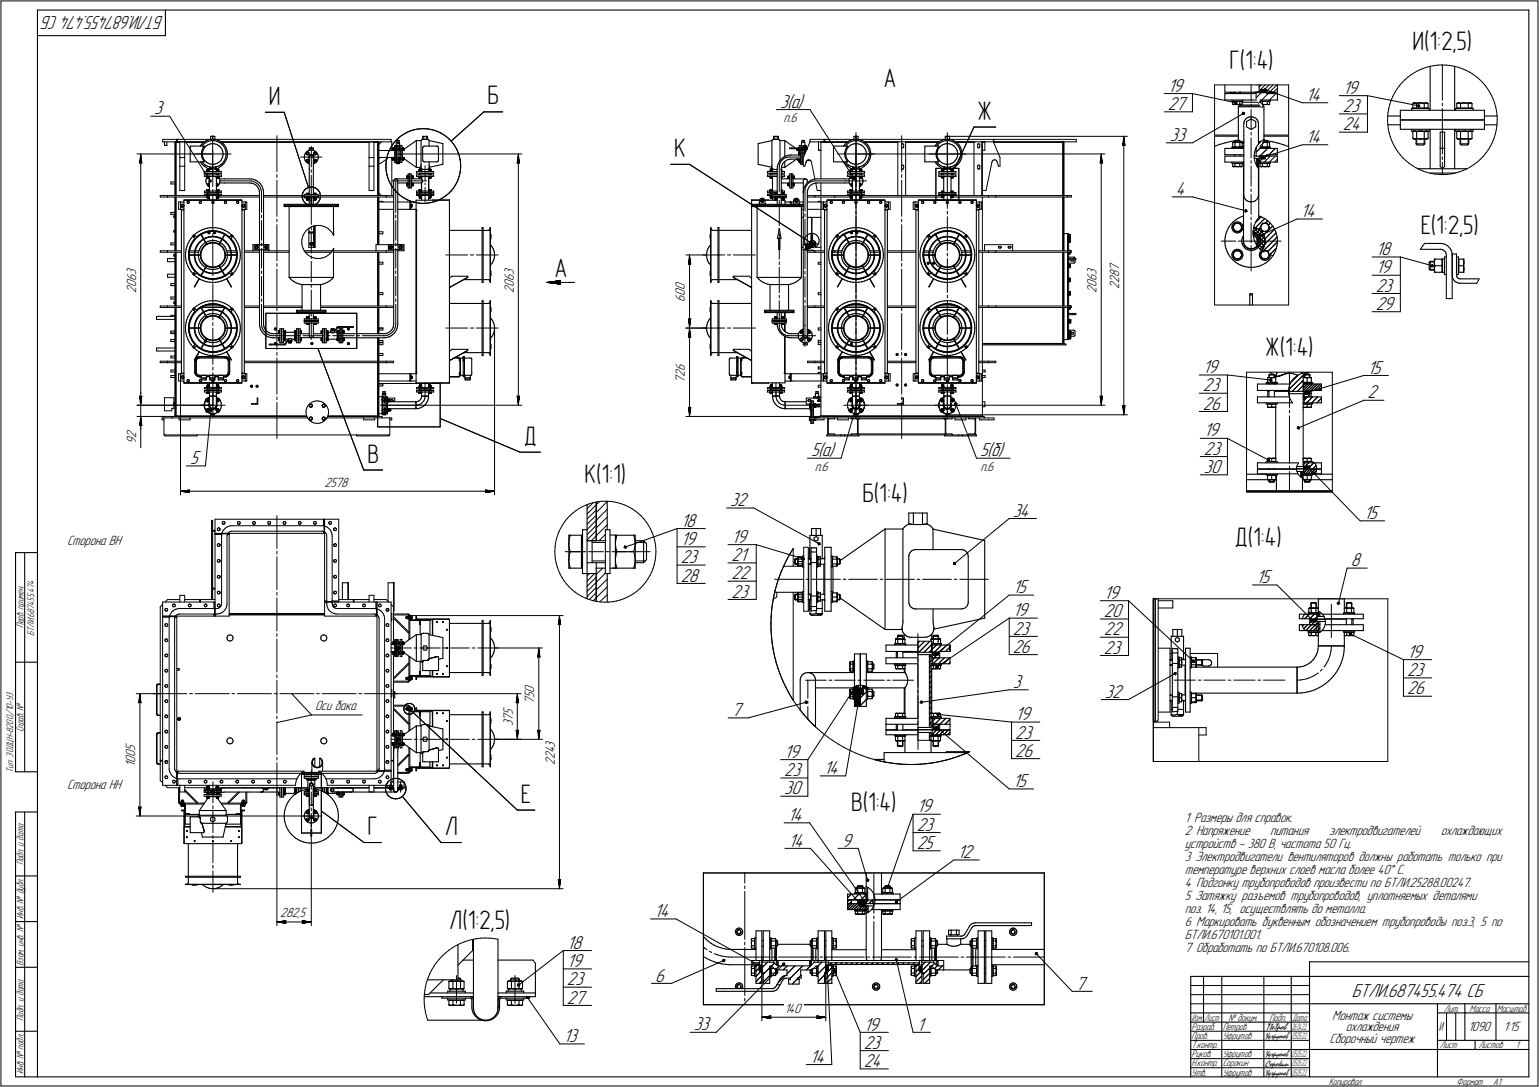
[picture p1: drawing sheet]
<svg xmlns="http://www.w3.org/2000/svg" width="842mm" height="595mm" viewBox="0 0 842 595" stroke-linecap="round" stroke-linejoin="round" font-family="sans-serif">
<defs><g id="words">
<g font-size="14.6">
<text x="773" y="27">И(1:2,5)</text>
<text x="673" y="38">Г(1:4)</text>
<text x="483" y="48">А</text>
<text x="147" y="57">И</text>
<text x="267" y="57">Б</text>
<text x="535" y="65">Ж</text>
<text x="369" y="86">К</text>
<text x="777" y="128">Е(1:2,5)</text>
<text x="303" y="152">А</text>
<text x="692" y="195">Ж(1:4)</text>
<text x="287" y="243">Д</text>
<text x="201" y="253">В</text>
<text x="320" y="264">К(1:1)</text>
<text x="472" y="275">Б(1:4)</text>
<text x="676" y="299">Д(1:4)</text>
<text x="285" y="439">Е</text>
<text x="466" y="444">В(1:4)</text>
<text x="201" y="457">Г</text>
<text x="243" y="457">Л</text>
<text x="246" y="508">Л(1:2,5)</text>
</g>
<g font-size="10.9">
<text x="639" y="50">19</text>
<text x="735" y="51">19</text>
<text x="427" y="59">3(а)</text>
<text x="715" y="55">14</text>
<text x="84" y="63">3</text>
<text x="639" y="60">27</text>
<text x="735" y="61">23</text>
<text x="735" y="71">24</text>
<text x="640" y="77">33</text>
<text x="715" y="78">14</text>
<text x="643" y="107">4</text>
<text x="712" y="119">14</text>
<text x="753" y="140">18</text>
<text x="753" y="150">19</text>
<text x="753" y="160">23</text>
<text x="753" y="170">29</text>
<text x="658" y="204">19</text>
<text x="748" y="205">15</text>
<text x="658" y="214">23</text>
<text x="748" y="218">2</text>
<text x="658" y="224">26</text>
<text x="659" y="239">19</text>
<text x="444" y="250">5(а)</text>
<text x="536" y="250">5(б)</text>
<text x="659" y="249">23</text>
<text x="104" y="254">5</text>
<text x="659" y="259">30</text>
<text x="400" y="277">32</text>
<text x="554" y="283">34</text>
<text x="746" y="284">15</text>
<text x="372" y="288">18</text>
<text x="372" y="298">19</text>
<text x="400" y="297">19</text>
<text x="372" y="308">23</text>
<text x="400" y="307">21</text>
<text x="739" y="310">8</text>
<text x="400" y="317">22</text>
<text x="372" y="318">28</text>
<text x="687" y="319">15</text>
<text x="400" y="327">23</text>
<text x="554" y="325">15</text>
<text x="604" y="328">19</text>
<text x="554" y="337">19</text>
<text x="604" y="338">20</text>
<text x="554" y="347">23</text>
<text x="604" y="348">22</text>
<text x="554" y="357">26</text>
<text x="604" y="358">23</text>
<text x="770" y="360">19</text>
<text x="770" y="370">23</text>
<text x="554" y="377">3</text>
<text x="605" y="382">32</text>
<text x="770" y="380">26</text>
<text x="400" y="392">7</text>
<text x="555" y="394">19</text>
<text x="555" y="404">23</text>
<text x="429" y="415">19</text>
<text x="555" y="414">26</text>
<text x="429" y="425">23</text>
<text x="451" y="424">14</text>
<text x="554" y="431">15</text>
<text x="429" y="435">30</text>
<text x="431" y="449">14</text>
<text x="502" y="445">19</text>
<text x="502" y="455">23</text>
<text x="431" y="463">14</text>
<text x="461" y="463">9</text>
<text x="502" y="465">25</text>
<text x="524" y="470">12</text>
<text x="358" y="502">14</text>
<text x="310" y="519">18</text>
<text x="310" y="529">19</text>
<text x="310" y="539">23</text>
<text x="358" y="537">6</text>
<text x="589" y="542">7</text>
<text x="740" y="546">БТЛИ.687455.474 СБ</text>
<text x="310" y="549">27</text>
<text x="380" y="564">33</text>
<text x="473" y="564">19</text>
<text x="502" y="564">1</text>
<text x="308" y="570">13</text>
<text x="473" y="574">23</text>
<text x="443" y="582">14</text>
<text x="473" y="584">24</text>
</g>
<text font-size="10.8" x="89" y="9" transform="rotate(-180 89 9)">БТЛИ.687455.474 СБ</text>
<g font-size="7.8">
<text x="429" y="67">п.6</text>
<text x="612" y="149" transform="rotate(-90 612 149)">7</text>
<text x="74" y="154" transform="rotate(-90 74 154)">6</text>
<text x="74" y="151" transform="rotate(-90 74 151)">3</text>
<text x="281" y="154" transform="rotate(-90 281 154)">6</text>
<text x="281" y="151" transform="rotate(-90 281 151)">3</text>
<text x="600" y="154" transform="rotate(-90 600 154)">6</text>
<text x="600" y="151" transform="rotate(-90 600 151)">3</text>
<text x="612" y="155" transform="rotate(-90 612 155)">2</text>
<text x="612" y="152" transform="rotate(-90 612 152)">8</text>
<text x="74" y="160" transform="rotate(-90 74 160)">2</text>
<text x="74" y="157" transform="rotate(-90 74 157)">0</text>
<text x="281" y="160" transform="rotate(-90 281 160)">2</text>
<text x="281" y="157" transform="rotate(-90 281 157)">0</text>
<text x="375" y="159" transform="rotate(-90 375 159)">0</text>
<text x="600" y="160" transform="rotate(-90 600 160)">2</text>
<text x="600" y="157" transform="rotate(-90 600 157)">0</text>
<text x="612" y="158" transform="rotate(-90 612 158)">2</text>
<text x="375" y="165" transform="rotate(-90 375 165)">6</text>
<text x="375" y="162" transform="rotate(-90 375 162)">0</text>
<text x="375" y="203" transform="rotate(-90 375 203)">6</text>
<text x="375" y="209" transform="rotate(-90 375 209)">7</text>
<text x="375" y="206" transform="rotate(-90 375 206)">2</text>
<text x="74" y="240" transform="rotate(-90 74 240)">2</text>
<text x="74" y="243" transform="rotate(-90 74 243)">9</text>
<text x="446" y="258">п.6</text>
<text x="536" y="258">п.6</text>
<text x="178" y="266">2578</text>
<text x="37" y="298">Сторона ВН</text>
<text x="292" y="382" transform="rotate(-90 292 382)">5</text>
<text x="292" y="379" transform="rotate(-90 292 379)">0</text>
<text x="172" y="389">Оси бака</text>
<text x="292" y="385" transform="rotate(-90 292 385)">7</text>
<text x="281" y="395" transform="rotate(-90 281 395)">7</text>
<text x="281" y="392" transform="rotate(-90 281 392)">5</text>
<text x="281" y="397" transform="rotate(-90 281 397)">3</text>
<text x="74" y="411" transform="rotate(-90 74 411)">5</text>
<text x="304" y="412" transform="rotate(-90 304 412)">4</text>
<text x="304" y="409" transform="rotate(-90 304 409)">3</text>
<text x="74" y="420" transform="rotate(-90 74 420)">1</text>
<text x="74" y="418" transform="rotate(-90 74 418)">0</text>
<text x="74" y="414" transform="rotate(-90 74 414)">0</text>
<text x="304" y="419" transform="rotate(-90 304 419)">2</text>
<text x="304" y="416" transform="rotate(-90 304 416)">2</text>
<text x="37" y="432">Сторона НН</text>
<text x="648" y="450">1 Размеры для справок.</text>
<text x="648" y="457">2 Напряжение</text>
<text x="695" y="457">питания</text>
<text x="727" y="457">электродвигателей</text>
<text x="788" y="457">охлаждающих</text>
<text x="648" y="464">устройств - 380 В, частота 50 Гц.</text>
<text x="648" y="471">3 Электродвигатели вентиляторов должны работать только при</text>
<text x="648" y="479">температуре верхних слоев масла более 40Å С.</text>
<text x="648" y="486">4 Подгонку трубопроводов произвести по БТЛИ.25288.00247.</text>
<text x="648" y="493">5 Затяжку разъемов трубопроводов, уплотняемых деталями</text>
<text x="153" y="502">282,5</text>
<text x="648" y="500">поз. 14, 15, осуществлять до металла.</text>
<text x="648" y="507">6 Маркировать буквенным обозначением трубопроводы поз.3, 5 по</text>
<text x="648" y="514">БТЛИ.670101.001.</text>
<text x="648" y="521">7 Обработать по БТЛИ.670108.006.</text>
<text x="429" y="554">140</text>
<text x="729" y="558">Монтаж системы</text>
<text x="736" y="565">охлаждения</text>
<text x="803" y="565">1090</text>
<text x="823" y="565">1:15</text>
<text x="728" y="571">Сборочный чертеж</text>
</g>
<text font-size="7.5" x="787" y="565">И</text>
<g font-size="5.5">
<text x="13" y="344" transform="rotate(-90 13 344)">Перв. примен.</text>
<text x="19" y="348" transform="rotate(-90 19 348)">БТЛИ.687455.474</text>
<text x="13" y="401" transform="rotate(-90 13 401)">Справ. №</text>
<text x="7" y="423" transform="rotate(-90 7 423)">Тип: ЭОДЦН-8200/10-У3</text>
<text x="13" y="474" transform="rotate(-90 13 474)">Подп. и дата</text>
<text x="13" y="503" transform="rotate(-90 13 503)">Инв. № дубл.</text>
<text x="13" y="529" transform="rotate(-90 13 529)">Взам. инв. №</text>
<text x="790" y="554">Лит.</text>
<text x="804" y="554">Масса</text>
<text x="819" y="554">Масштаб</text>
<text x="13" y="559" transform="rotate(-90 13 559)">Подп. и дата</text>
<text x="652" y="564">Разраб.</text>
<text x="669" y="564">Петров</text>
<text x="672" y="559">№ докум.</text>
<text x="695" y="559">Подп.</text>
<text x="652" y="569">Пров.</text>
<text x="669" y="569">Уфрутов</text>
<text x="652" y="574">Т.контр.</text>
<text x="788" y="574">Лист</text>
<text x="809" y="574">Листов</text>
<text x="829" y="574">1</text>
<text x="652" y="579">Руков.</text>
<text x="669" y="579">Уфрутов</text>
<text x="13" y="588" transform="rotate(-90 13 588)">Инв. № подл.</text>
<text x="652" y="584">Н.контр.</text>
<text x="669" y="584">Сорокин</text>
<text x="652" y="589">Утв.</text>
<text x="669" y="589">Уфрутов</text>
<text x="727" y="594">Копировал</text>
<text x="797" y="594">Формат</text>
<text x="817" y="594">A1</text>
</g>
<g font-size="5.4">
<text x="652" y="559">Изм.</text>
<text x="659" y="559">Лист</text>
<text x="693" y="564">TIeTpob</text>
<text x="707" y="559">Дата</text>
</g>
<text font-size="5.3" x="692" y="584">Copokun</text>
<g font-size="5.2">
<text x="707" y="564">26.04.22</text>
<text x="692" y="569">Yqrpymob</text>
<text x="707" y="569">05.05.22</text>
<text x="692" y="579">Yqrpymob</text>
<text x="707" y="579">05.05.22</text>
<text x="707" y="584">05.05.22</text>
<text x="692" y="589">Yqrpymob</text>
<text x="707" y="589">05.05.22</text>
</g>
</g></defs>
<g fill="none" stroke="#000" stroke-width=".55">
<path d="M1 1v593zM1 1h841zM842 1v593zM774 40l2-1zM776 39l2-1zM778 38l2-1zM780 37l2-1zM782 36h2zM784 36h3zM787 36h2zM789 36h2zM789 36v19z"/>
<path d="M791 36h2zM793 36h3zM796 36l2 1zM798 37l2 1zM800 38h2zM802 38l2 1zM804 39l2 2zM425 60h18zM443 60l24 38zM637 51h15zM652 51l24 5zM652 51v10z"/>
<path d="M665 46h22zM665 46v28zM676 56h.1M675 56l1 1zM675 56h1zM676 56v1zM676 50v1zM676 57l1-1zM676 57h.1M676 56h1zM678 50v1zM685 46v9z"/>
<path d="M685 57v1zM685 60v11zM687 51h.1M687 54l3-4zM688 51h.1M687 46h2zM688 57l2-1zM689 51h.1M689 46h10zM689 50l3-4zM689 48l1-2zM690 51h.1"/>
<path d="M690 50v-1zM690 49l1 1zM690 50h.1M690 49l2 1zM690 50l2-1zM690 55l4-4zM691 49l1 1zM691 51h.1M691 49l-1 1zM691 50l1-1zM691 58l-1 1zM692 49v-1z"/>
<path d="M692 49v1zM692 51h.1M692 50h.1M692 49l2-3zM692 49h.1M692 50l1-1zM692 49l21 7zM693 51h.1M692 49h1zM692 50l5-4zM692 48l1 1zM693 49h.1"/>
<path d="M694 51h.1M695 51h.1M695 55l3-4zM695 50l4-4zM696 51h.1M697 50l2-2zM699 55h.1M699 50h.1M699 46h6zM705 46v15zM713 56h14zM733 52h15z"/>
<path d="M748 52l28 6zM748 52v20zM760 59l-1 2zM760 57v2zM761 55l-1 2zM762 53l-1 2zM763 51l-1 2zM764 49l-1 2zM766 47l-2 2zM767 45l-1 2zM769 44l1-2zM769 44l-2 1z"/>
<path d="M770 42l2-1zM772 41l2-1zM776 58h.1M775 58l1 1zM775 58l1-1zM776 58v-1zM776 59l1-1zM776 58h1zM776 57l1 1zM789 56v2zM789 59v25zM806 41l2 1z"/>
<path d="M808 42l2 1zM810 43l1 2zM811 45l2 2zM813 47l1 2zM814 49l1 2zM815 51l1 1zM816 52l1 3zM817 55l1 2zM818 57v2zM818 59l1 2zM82 64h11zM89 76v2z"/>
<path d="M89 78h8zM89 76h8zM90 78v2zM90 80h.1M90 80h1zM91 78v2zM91 80h.1M93 64l22 35zM96 78v29zM96 78h.1M96 78h2zM97 76v2z"/>
<path d="M97 76h.1M97 78h.1M97 77v1zM97 77h.1M97 78h15zM97 76h18zM97 76v1zM98 78v8zM98 78h3zM101 78h10zM101 78h11zM101 78v8z"/>
<path d="M116 74v10zM118 76h96zM121 78h93zM121 78h81zM145 61h10zM152 74v20zM155 61l14 42zM202 78v8zM202 78h3zM205 78v8zM205 78h2zM207 78v29z"/>
<path d="M207 78h.1M214 78h.1M214 76v2zM214 78v4zM215 79l-1 2zM216 78l-1 1zM216 80h1zM216 80v9zM217 80v9zM217 77l1-2zM217 77l-1 1zM218 75l2-1z"/>
<path d="M220 74l1-1zM221 73l2-1zM223 72h2zM225 72l2-1zM227 71h1zM228 71l2-1zM230 70h2zM232 70l2 1zM234 71h2zM236 71h2zM238 71l1 1zM239 72l2 1z"/>
<path d="M241 73l2 1zM243 74l1 1zM244 75l2 1zM246 76l1 1zM247 77l18-16zM247 77l1 2zM248 79l1 1zM265 61h10zM441 80h.1M441 80v1zM441 80v2zM443 78l-3 8z"/>
<path d="M443 76h8zM443 78h8zM443 76v2zM448 78v4zM449 78v20zM449 78h14zM449 78h15zM449 78h.1M451 76v2zM451 76h.1M451 78h.1M451 77v1z"/>
<path d="M451 77h.1M451 78h13zM451 76h16zM451 76v1zM468 73v18zM468 74v10zM470 76h47zM473 78h18zM491 78v29zM491 78h1zM492 78h4zM493 79v1z"/>
<path d="M493 79h.1M493 74v20zM494 79h.1M494 79v1zM496 78v29zM496 78h17zM496 78h18zM501 78h.1M502 78h.1M518 73v18zM518 74v10zM518 75h99z"/>
<path d="M520 76h24zM523 78h10zM533 78v29zM533 70l-11 22zM533 70h12zM533 78h1zM534 78h3zM535 79v1zM535 79h.1M536 79h.1M536 79v1zM537 78v29z"/>
<path d="M537 78h.1M538 78h.1M537 78h7zM538 78h1zM538 78v29zM539 78v4zM544 78h38zM544 76h.1M544 76v2zM544 78l3 8zM544 78h.1M544 77h.1"/>
<path d="M544 77v1zM544 78h37zM544 78h45zM544 76h45zM544 76v1zM581 78v29zM582 78v29zM582 78h.1M589 76v2zM614 80l1-1zM615 75l1 5zM615 79l1 1z"/>
<path d="M615 75l-1 5zM615 75v152zM637 61h15zM638 78h14zM652 78l28-16zM665 75v5zM676 77h.1M676 77v1zM678 77h.1M678 77v1zM680 62h.1M680 62l1 1z"/>
<path d="M680 61l1 1zM680 61v1zM680 62h1zM681 62h.1M681 62v1zM685 72v2zM685 75v11zM688 80l-1 1zM689 79l-1 1zM689 78l1-1zM689 78v1zM690 77l2-1z"/>
<path d="M693 77h.1M693 77v1zM705 79v1zM705 75v4zM705 61v13zM713 79h14zM733 62h15zM733 72h15zM759 66v2zM759 64v2zM759 68l1 2zM759 61v3z"/>
<path d="M760 70v3zM760 73l1 2zM761 75v2zM761 77l1 2zM762 79l1 2zM775 79h.1M775 76v3zM779 76v3zM779 79h.1M799 79h.1M799 76v3zM803 76v3z"/>
<path d="M803 79h.1M816 80l-2 2zM817 78l-1 2zM817 76v2zM818 74l-1 2zM819 71l-1 3zM819 61v2zM819 69v2zM819 63v3zM819 67v2zM819 66v1zM75 84h41z"/>
<path d="M76 89h1zM77 84l1 5zM77 89h1zM77 84l-1 5zM77 84v138zM94 100h2zM98 86h3zM98 91h3zM98 86v5zM98 91v13zM101 86v5zM101 91v13z"/>
<path d="M106 84h10zM114 93h.1M114 99l1 1zM115 97h.1M114 97h.1M115 99h.1M115 98l-1 1zM115 98l1 1zM116 99l-1 1zM116 84h10zM116 84v10zM116 82v20z"/>
<path d="M119 97h.1M118 97h.1M119 93h.1M120 99h16zM137 99h1zM138 99h1zM139 99l1 1zM140 100h1zM152 96v1zM152 99v19zM165 86h5zM170 86h6z"/>
<path d="M170 80v11zM170 93v1zM170 96v11zM202 86h3zM202 91h3zM202 86v5zM202 91v13zM205 86v5zM205 91v13zM207 86h.1M207 82h.1M207 90h1z"/>
<path d="M207 86h1zM207 82h8zM208 86h4zM208 90l4-3zM208 86l-1 1zM211 90v2zM211 92v2zM211 88v2zM211 94l1 1zM212 86l-1 2zM212 95v2zM212 86v1z"/>
<path d="M212 86h3zM212 97l1 2zM212 84v2zM213 99l1 2zM213 83l-1 1zM214 81l-1 2zM214 86v21zM215 82h.1M215 81h.1M215 87h.1M215 99h18zM216 86h.1"/>
<path d="M216 82h.1M216 89h1zM216 84h70zM217 99v6zM217 81h.1M217 87h.1M217 82h.1M217 82v4zM221 87h.1M221 81h.1M221 82h.1M224 97h.1"/>
<path d="M226 97h.1M230 93h.1M233 91v8zM235 93h.1M236 93h.1M249 80l1 2zM250 100l-1 2zM250 82l1 2zM251 98l-1 2zM251 84v1zM251 96v2zM251 85l1 2z"/>
<path d="M252 95l-1 1zM252 87v2zM252 89v2zM252 93v2zM252 91v2zM252 91h.1M283 89h1zM284 84v5zM284 89h.1M284 84l-1 5zM284 84v138zM367 90h10z"/>
<path d="M377 90l66 43zM422 93h.1M426 91v14zM426 90v1zM427 89l-1 1zM427 89h.1M428 93h.1M428 88l-1 1zM428 88v-1zM428 87h1zM429 87l1-1zM430 86h1z"/>
<path d="M431 86h1zM431 97h.1M432 86h6zM433 97h.1M436 82h.1M436 87h.1M440 86v5zM440 91h.1M440 82h.1M441 90l-1 1zM441 81v2zM441 89v1z"/>
<path d="M441 89h.1M441 88v1zM441 88h.1M441 88h1zM442 88h.1M442 88h1zM443 88h.1M443 100l1-1zM443 88h1zM444 88h.1M444 99h1zM444 89l2 9z"/>
<path d="M445 99h1zM446 99h17zM448 82h1zM448 82h.1M458 84h10zM462 99h6zM465 93h.1M466 93h.1M466 97h.1M467 98h1zM467 97h.1M467 97v1z"/>
<path d="M467 97h1zM467 98h.1M468 98h.1M468 97v1zM468 99h6zM468 99v6zM468 93v6zM468 96v18zM468 93v1zM468 82v20zM468 84h10zM468 84v10z"/>
<path d="M468 84h137zM470 97h.1M471 93h.1M493 80h.1M493 92h.1M493 91v1zM493 81h.1M493 91h.1M493 96v1zM493 99v19zM494 90h.1M494 81h.1"/>
<path d="M494 93h.1M494 91h.1M494 91v1zM494 92h.1M508 84h10zM512 92h13zM512 92v18zM515 94h.1M515 93h.1M516 93h.1M516 94h.1M518 93v1z"/>
<path d="M518 96v18zM518 84h10zM518 84v10zM521 94h.1M521 93h.1M525 92v18zM535 80h.1M535 92h.1M535 91v1zM535 91h.1M535 81h.1M535 90h.1"/>
<path d="M535 93h.1M536 90h.1M536 81h.1M536 93h.1M536 91h.1M536 91v1zM536 92h.1M538 82h1zM543 89l-4 15zM543 88h.1M543 88h1zM544 88h.1"/>
<path d="M544 88h1zM545 88h.1M545 88h1zM546 88v1zM546 89v1zM546 90v1zM546 91h1zM547 86v5zM602 89h1zM603 84v5zM603 89h.1M603 84l-1 5z"/>
<path d="M603 84v138zM665 80v87zM685 96v6zM685 88v1zM685 91v5zM686 85v1zM686 86v2zM686 84v1zM686 88l1 1zM687 82l-1 2zM687 89v1zM687 81v1z"/>
<path d="M687 83l3-2zM687 90l1 1zM688 89l1-2zM688 87h.1M688 91l1-1zM688 91l1 1zM688 92l1-1zM688 92h.1M689 90l-1 1zM689 89l-1 1zM689 88l-1 1zM689 87l-1 1z"/>
<path d="M689 86v-1zM689 85l5-4zM689 88l2-1zM690 86v-1zM690 86l1 1zM690 87h.1M690 85l1 2zM690 87l1-2zM691 86v1zM691 85l1 2zM691 85l-1 2zM691 87l1-2z"/>
<path d="M691 86h.1M691 85l1 1zM691 85l-1 1zM691 86l22-7zM691 87l1-1zM692 89l3-4zM692 86l-1 1zM692 86h.1M692 87h.1M694 85l4-4zM698 85l-3 4zM699 85v-1z"/>
<path d="M699 87l-2 2zM705 92v25zM705 80v12zM763 81l2 2zM765 83l1 2zM766 85l2 1zM768 86l1 2zM769 88l2 1zM771 89l2 2zM773 91l2 1zM775 92l2 1zM777 93l2 1z"/>
<path d="M779 94h2zM781 94l2 1zM783 95h2zM785 95l3 1zM788 96h2zM789 86v1zM789 89v7zM790 96l2-1zM792 95h2zM794 95h3zM797 95l2-1zM799 94l2-1z"/>
<path d="M801 93l2-1zM803 92l2-1zM805 91l2-1zM807 90l1-1zM808 89l2-2zM812 85l-2 2zM813 84l-1 1zM814 82l-1 2zM88 108h4zM88 107h4zM88 107v1zM92 107h21z"/>
<path d="M92 108h21zM92 107v1zM94 116h2zM94 117h2zM94 101h2zM96 108v29zM98 111h1zM98 115h1zM98 111v4zM98 104h1zM99 104h1zM100 104h1z"/>
<path d="M114 109h.1M114 108v1zM114 101h.1M115 101h.1M115 108h.1M116 104v1zM116 107v19zM118 108h.1M119 101h.1M118 101h.1M119 109h.1M119 108v1z"/>
<path d="M120 108h22zM120 107h22zM134 111h1zM134 115h1zM135 111v4zM141 100v1zM141 101l1 1zM142 102v1zM142 103l1 1zM143 104v1zM143 105h.1M143 105v11z"/>
<path d="M143 118v1zM144 107h22zM144 108h22zM152 120v1zM165 107v1zM165 108l1 1zM165 106v1zM166 109v1zM166 106h-1zM166 110l1 1zM166 105v1zM167 111h.1"/>
<path d="M167 104v-1zM167 104l-1 1zM167 111l1 1zM167 103h1zM168 110h.1M168 109v1zM168 112h1zM168 103h1zM169 109v1zM169 110h.1M169 112h1zM169 103l1-1z"/>
<path d="M170 112h1zM170 102h1zM170 109v1zM170 112v11zM171 112h1zM171 102l1 1zM172 112h.1M172 103h1zM172 110h.1M172 109v1zM172 112l1-1zM173 103h.1"/>
<path d="M173 109v1zM173 110h.1M173 111h1zM173 103l1 1zM174 104l1 1zM174 107h37zM174 108h37zM174 110v1zM175 105v1zM175 109l-1 1zM175 106h.1M175 108v1z"/>
<path d="M175 106v1zM175 108h.1M202 104h1zM203 104h1zM204 104h1zM207 108v26zM207 115h8zM207 111h8zM207 110h2zM211 108h4zM211 107v1zM211 107h4z"/>
<path d="M214 101l1 1zM215 102l1 2zM215 107v1zM216 104l1 1zM217 105v11zM217 118v1zM217 105l1 1zM218 115h5zM218 111h5zM218 106l2 2zM220 108l1 1zM221 109h2z"/>
<path d="M223 109l2 1zM223 115h1zM223 111h1zM224 101h.1M225 110l1 1zM226 101h.1M226 111h2zM228 111h2zM230 109h.1M230 108v1zM230 111h2zM232 111h2z"/>
<path d="M233 100v1zM233 103v8zM234 111h2zM235 109h.1M235 108v1zM236 108v1zM236 109h.1M236 111l1-1zM237 110h2zM239 110l2-1zM241 109l2-1zM243 108l1-1z"/>
<path d="M244 107l1-1zM245 106l2-1zM248 103l-1 2zM249 102l-1 1zM422 109h.1M422 108v1zM424 110h.1M424 109v1zM425 109v1zM425 110h.1M426 110v13zM426 107v1z"/>
<path d="M428 109h.1M428 108h.1M428 110h.1M428 109v1zM429 109v1zM429 110h.1M431 101h.1M433 111h1zM433 101h.1M434 111h.1M435 111h1zM437 111h3z"/>
<path d="M438 115h2zM440 104v12zM440 117v2zM440 104h.1M441 103l-1 1zM441 102v1zM442 101l-1 1zM442 111h7zM442 115h7zM442 108h4zM442 107v1zM442 107h4z"/>
<path d="M442 100h1zM442 100v1zM444 119v9zM444 119h1zM445 119h4zM446 108h11zM446 107h11zM446 107v1zM446 100l1 4zM447 104h1zM448 110h1zM448 104h1z"/>
<path d="M449 119h.1M449 100v7zM449 108v29zM450 115h1zM450 111v4zM450 111h1zM457 107v1zM457 107h.1M457 108h8zM457 107h8zM465 109h.1M465 108v1z"/>
<path d="M466 101h.1M466 108v1zM466 109h.1M466 108h.1M468 119v18zM468 116v1zM468 104v1zM468 107v19zM470 108h.1M470 101h.1M471 109h.1M471 108v1z"/>
<path d="M471 101h.1M472 108h43zM472 107h43zM486 115h1zM486 111h1zM487 111v4zM493 120v1zM500 115h1zM500 111v4zM500 111h1zM512 110h13zM515 108h.1"/>
<path d="M515 106h.1M516 106h.1M516 108h.1M518 116v1zM518 119v18zM520 108h.1M521 108h.1M521 106h.1M522 108h19zM522 107h19zM536 115h1zM536 111h1z"/>
<path d="M537 111v4zM538 108v29zM538 104h.1M538 104h1zM541 108h4zM541 107h4zM541 107v1zM545 108h39zM545 107h39zM545 107v1zM581 108v29zM582 108v29z"/>
<path d="M584 107v1zM584 107h2zM584 108h2zM586 107v1zM641 108h11zM652 108l30 7zM681 115h.1M681 115v1zM681 115h1zM681 115l1 1zM682 115h.1M681 116h1z"/>
<path d="M682 116h.1M682 115v1zM685 119v1zM685 106v11zM685 103v2zM688 120l-1 1zM689 118l-1 2zM705 117v21zM710 120h14zM88 138h4zM88 137h4zM88 137v1z"/>
<path d="M92 137h7zM92 138h7zM92 137v1zM94 133h2zM94 134h2zM96 138v30zM103 138h.1M103 137h.1M104 138h2zM104 137h3zM107 138h2zM107 137h2z"/>
<path d="M114 128h.1M114 127h.1M115 127h.1M115 128h.1M116 128v1zM116 131v20zM117 127h.1M117 128h.1M118 127h.1M118 128h.1M124 137h2zM124 138h2z"/>
<path d="M126 137h3zM127 138h2zM129 137h.1M130 138h.1M134 137h4zM134 138h8zM138 134v3zM138 137h4zM138 134h4zM143 121v11zM143 133v2zM143 136v11z"/>
<path d="M144 137h3zM144 134h3zM144 138h14zM147 134h.1M147 137h.1M147 137h11zM152 123v20zM165 132v2zM165 131v1zM165 134v1zM165 135l1 1zM165 130v1z"/>
<path d="M166 136v1zM166 129l-1 1zM166 137l1 1zM166 128v1zM167 138l1 1zM167 127l-1 1zM168 139l1 1zM168 126l1-1zM168 126l-1 1zM169 140h1zM169 127h.1M169 125l1-1z"/>
<path d="M170 124h1zM170 127h.1M170 133v6zM170 124v2zM170 127v6zM171 127h-1zM171 127h1zM171 124h1zM172 135h.1M172 134h.1M172 133h.1M172 132h.1"/>
<path d="M172 131h.1M172 130h.1M172 129h.1M172 128h.1M172 127h.1M172 126h.1M172 125h.1M172 124h.1M172 124l2-1zM174 123h1zM175 123l1 1zM176 124h1z"/>
<path d="M177 124h1zM178 124l1 1zM179 140l1-1zM179 125l1 1zM180 139l1-1zM180 126l1 1zM181 127l1 1zM182 137l-1 1zM182 128l1 1zM182 136v1zM182 137h24zM182 138h29z"/>
<path d="M182 136h.1M206 134v3zM206 137h9zM206 134h9zM207 138v30zM207 127h2zM207 128h2zM211 138h4zM211 137v1zM215 137v1zM217 121v11zM217 133v2z"/>
<path d="M217 136v11zM218 137h3zM218 134h3zM221 134v3zM244 140h12zM257 140h2zM261 140h12zM375 140h12zM377 140l1 5zM377 140v5zM377 140v40zM385 140h12z"/>
<path d="M398 140h2zM401 140h12zM426 128v14zM426 125v1zM440 132v1zM440 131v1zM440 133l1 1zM440 130v1zM440 120v11zM440 133v1zM440 136v11zM441 134h.1"/>
<path d="M441 130h-1zM441 134l1 1zM441 134h7zM441 129l1-1zM441 129v1zM442 135h.1M442 135v2zM442 137h3zM442 138h4zM442 137v1zM442 128h1zM442 137h.1"/>
<path d="M443 128h.1M443 133v1zM443 134h.1M443 133h.1M443 134v1zM443 136h.1M443 135h.1M443 132h1zM443 132v1zM443 135h1zM443 128h1zM444 132h.1"/>
<path d="M444 135h.1M444 134h.1M444 133h.1M444 132v-1zM444 131h.1M444 130h.1M444 129h.1M444 129v-1zM444 128h.1M444 132h1zM444 135l1-1zM444 133l1-1z"/>
<path d="M444 131h1zM444 131l1-1zM444 130l1-1zM444 129h1zM444 128h1zM444 135h1zM445 132h.1M445 135h.1M445 137h.1M445 137h1zM445 128h1zM445 132h1z"/>
<path d="M445 135h1zM446 133h.1M446 134h.1M446 132h.1M446 138h5zM446 137h5zM446 137v1zM446 128l1 1zM446 135h3zM446 135h1zM446 132v1zM446 134v1z"/>
<path d="M446 133v1zM447 129h.1M447 135v-1zM447 129l1 1zM448 130v1zM448 134h-1zM448 133v1zM448 131h.1M448 132v1zM448 131v1zM449 135h.1M449 138v30z"/>
<path d="M455 138h.1M455 137h.1M456 138h1zM456 137h1zM457 137v1zM457 138h.1M457 138h1zM457 137h1zM459 138h2zM459 137h2zM465 128h.1M466 127h.1"/>
<path d="M466 128h.1M468 139v1zM468 128v1zM468 131v20zM469 128h.1M469 127h.1M476 137h2zM476 138h2zM478 137h3zM478 138h3zM481 137h.1M481 138h.1"/>
<path d="M486 138h15zM486 137h15zM493 123v20zM505 138h.1M505 137h.1M506 138h2zM506 137h2zM509 138h2zM509 137h2zM518 139v1zM526 137h2zM526 138h2z"/>
<path d="M528 137h3zM528 138h3zM531 137h.1M531 138h.1M536 138h5zM536 137h3zM538 138v30zM539 134v3zM539 137h15zM539 134h15zM541 138h4zM541 137v1z"/>
<path d="M545 138h39zM545 137v1zM546 136h.1M546 135h.1M547 136h.1M547 135h.1M548 136h.1M548 135h.1M552 136h.1M552 135h.1M552 135h1zM552 136h1z"/>
<path d="M553 135h.1M553 136h.1M554 137h30zM554 134v3zM581 138v30zM582 138v30zM582 128h2zM584 128v9zM584 138v4zM584 128h1zM584 137v1zM584 137h2z"/>
<path d="M584 138h2zM585 138v4zM585 128v9zM585 139h.1M585 137h.1M585 130h.1M585 128h.1M585 133h.1M585 131h.1M585 138v1zM585 128v2zM585 132h.1"/>
<path d="M585 131v2zM585 129h1zM585 128h1zM585 130h1zM585 129h.1M585 129v1zM585 137h1zM585 139h1zM585 132h1zM585 131h1zM585 133h1zM585 131v1z"/>
<path d="M585 138h.1M586 130h.1M586 129h.1M586 128h.1M586 137h.1M586 132h.1M586 131h.1M586 139h.1M586 129v1zM586 133h.1M586 131v1zM586 138h.1"/>
<path d="M586 138v1zM586 137v1zM668 132h8zM678 132h1zM681 132h4zM685 132h4zM685 137v11zM685 134v2zM685 122v11zM686 128v1zM686 126v1zM686 126v2z"/>
<path d="M686 129v2zM686 125h.1M686 125l6 6zM686 125v1zM686 127l2-2zM686 131v1zM686 123v2zM686 128l1-1zM686 132l1 1zM687 122l-1 1zM687 122l3-3zM687 125l5-5z"/>
<path d="M687 133l1 1zM687 128l2-2zM687 121v1zM688 134h.1M688 129h1zM688 135l1 1zM688 135l1-2zM689 129l1-2zM689 126l1-1zM689 131h.1M689 135l3-4zM689 136l1 1z"/>
<path d="M689 129h1zM689 134l2 2zM689 130l2-2zM689 130l3 3zM689 126l1 1zM689 128h1zM689 128v1zM690 129h.1M690 128v1zM690 128l-1 1zM690 132l2-2zM690 133l2 2z"/>
<path d="M690 129l20-9zM690 137l1 1zM690 132h2zM691 127h-1zM691 138h1zM691 137l8-7zM691 129l2-2zM692 134l6-6zM692 134l-3 2zM692 131l5-6zM692 122l2-1zM693 132h8z"/>
<path d="M693 127l3-3zM694 138l5-6zM694 139l2 1zM695 139l3-3zM695 122l-1 1zM696 140h1zM705 138v29zM777 136h.1M778 135l-1 1zM779 133l-1 2zM92 142h.1M92 143h.1"/>
<path d="M92 142v1zM92 150h.1M92 152h.1M92 150v2zM92 143h4zM92 142h4zM92 152h4zM92 150h4zM94 155h2zM94 156h2zM116 152v2zM116 155v20z"/>
<path d="M143 148v2zM143 151v11zM152 144v2zM152 147v20zM170 140l1 1zM170 159v11zM170 156v1zM170 143v11zM170 140v2zM171 141h1zM172 141h1zM173 141l2 1z"/>
<path d="M175 142l1-1zM176 141h1zM177 141h1zM178 141l1-1zM207 144h2zM207 145h2zM217 148v2zM217 151v11zM299 155h15zM299 155l8-1zM299 155l8 1zM306 155l1 1z"/>
<path d="M307 154l-1 1zM377 145v-1zM377 144l1 1zM426 146v14zM426 143v2zM440 149v1zM440 152v11zM448 144h1zM448 145h1zM468 142v18zM468 152v2zM468 155v20z"/>
<path d="M493 144v2zM493 147v20zM508 144h.1M510 144h.1M511 144h.1M518 142v18zM582 141h.1M582 144h.1M584 142v26zM585 142v26zM585 142h2zM585 141h3z"/>
<path d="M585 144h3zM585 147h.1M585 145h.1M585 160h.1M585 154h.1M585 152h.1M585 145v2zM585 160v2zM585 152v2zM585 146h.1M585 160h1zM585 152h1z"/>
<path d="M585 154h1zM585 153h1zM585 153h.1M585 153v1zM585 145h1zM585 146h1zM585 147h1zM585 145v1zM586 160h.1M586 152h.1M586 154h.1M586 145h.1"/>
<path d="M586 146h.1M586 160v1zM586 153h.1M586 153v1zM586 147h.1M586 145v1zM586 143h.1M586 142h.1M586 143h1zM587 143h.1M587 142h1zM587 142h.1"/>
<path d="M588 141h.1M588 144h.1M588 142v1zM588 143h.1M588 142h.1M589 142h.1M751 141h15zM751 151h15zM766 141l18 4zM766 141v30zM783 147h.1M783 143h.1"/>
<path d="M783 143h2zM783 147h2zM783 145h.1M783 145v1zM783 145h1zM783 145l1 1zM784 145h.1M783 146h1zM784 146h.1M784 145v1zM809 154l-1 1zM809 153v1z"/>
<path d="M86 173v2zM86 173h1zM86 175h1zM87 173h9zM87 175h9zM88 168h4zM88 168h.1M92 168h7zM92 168h.1M94 163h2zM94 164h2zM94 173h2z"/>
<path d="M96 168v30zM109 168h.1M110 168h13zM111 168h.1M112 168h9zM116 177v1zM116 180v19zM122 168h.1M123 168h.1M134 168h8zM143 164v1zM143 167v10z"/>
<path d="M143 177v1zM143 178v1zM143 179l1 1zM144 168h21zM145 171h50zM145 171v20zM151 180h.1M150 180h.1M152 169v1zM152 172v19zM168 174h.1M168 173h.1"/>
<path d="M169 173h.1M169 174h.1M170 175v11zM170 172v1zM172 174h.1M172 173h.1M173 173h.1M173 174h.1M175 168h36zM191 180h.1M190 180h.1M195 171v20z"/>
<path d="M207 168v15zM207 180h2zM207 160h2zM207 161h2zM207 180v1zM211 168h4zM211 168h.1M215 168h.1M216 179v1zM216 178v1zM217 177l-1 1zM217 164v1z"/>
<path d="M217 167v10zM244 180h12zM257 180h2zM261 180h12zM271 180v91zM375 180h12zM377 175v5zM377 175h.1M377 180l1 5zM377 180v5zM377 180v48zM377 175h1z"/>
<path d="M378 175l-1 5zM385 180h12zM398 180h2zM401 180h12zM424 174h.1M424 173h.1M425 173h.1M425 174h.1M426 165v13zM426 162v1zM426 178v1zM426 179l1 1z"/>
<path d="M428 174h.1M428 173h.1M429 173h.1M429 174h.1M440 164v2zM440 167v11zM440 178v6zM442 168h4zM442 168h.1M446 168h5zM446 168h.1M448 160h1z"/>
<path d="M448 161h1zM448 180h1zM449 168v30zM461 168h.1M462 168h13zM463 168h.1M464 168h9zM468 165v18zM468 162v1zM468 177v1zM468 180v19zM474 168h.1"/>
<path d="M475 168h.1M486 168h15zM493 169v1zM493 172v19zM511 168h.1M512 168h13zM513 168h.1M514 168h9zM518 162v1zM518 165v18zM524 168h.1M525 168h.1"/>
<path d="M536 168h5zM538 168v30zM541 168h4zM541 168h.1M545 168h.1M545 168h39zM581 168v20zM582 168v20zM584 168v4zM584 172v14zM584 168h.1M584 168h2z"/>
<path d="M585 168v4zM585 172v14zM585 177h.1M585 175h.1M585 172h2zM585 169h.1M585 167h.1M585 162h.1M585 161h.1M585 176v1zM585 175v1zM585 168v1z"/>
<path d="M585 176h.1M585 161h1zM585 162h1zM585 160v1zM585 167h1zM585 169h1zM585 168h.1M585 175h1zM585 177h1zM585 176h1zM586 161h.1M586 169h.1"/>
<path d="M586 167h.1M586 162h.1M586 168h.1M586 168v1zM586 175h.1M586 177h.1M586 176h.1M586 175v1zM587 172h1zM588 172h.1M589 172h.1M665 167h19z"/>
<path d="M684 167h1zM685 167h20zM751 161h15zM751 171h15zM791 163h2zM793 163h2zM86 190v2zM86 190h1zM86 192h1zM87 190h9zM87 192h9zM88 199h4z"/>
<path d="M88 198h4zM88 198v1zM92 198h7zM92 199h7zM92 198v1zM93 186h3zM93 187h3zM93 181h3zM93 182h3zM94 195h2zM94 196h2zM94 183h2z"/>
<path d="M96 186v1zM96 182h.1M96 181v1zM96 199v29zM112 187h.1M112 186h.1M113 187h.1M134 198h77zM134 199h77zM144 180v1zM144 181l1 1zM145 182l1 1z"/>
<path d="M145 191h50zM146 183h1zM147 183l1 1zM148 184h1zM149 184h1zM150 184h11zM150 188h.1M151 188h.1M152 193v1zM152 196v20zM156 182h.1M156 181h.1"/>
<path d="M156 186h.1M156 185h.1M161 182h.1M161 181h.1M161 186h.1M161 185h.1M163 184h1zM166 184h12zM171 188h.1M170 188h.1M174 191l25 66zM179 184h2z"/>
<path d="M179 186h.1M179 185h.1M179 182h.1M179 181h.1M180 185h.1M180 186h.1M180 181h.1M180 182h.1M182 184h12zM184 182h.1M184 181h.1M184 186h.1"/>
<path d="M184 185h.1M185 181h.1M185 182h.1M185 185h.1M185 186h.1M190 188h.1M191 188h.1M195 184h2zM198 184h12zM207 185v13zM207 199v29zM207 194h2z"/>
<path d="M207 195h2zM207 181h.1M207 183h2zM207 186h2zM207 187h2zM207 186v1zM207 189h2zM207 188v1zM207 181h2zM210 184h1zM211 184h1zM211 199h4z"/>
<path d="M211 198v1zM211 198h4zM212 184l1-1zM213 183h1zM214 183l1-1zM215 181v1zM215 198v1zM216 180l-1 1zM377 185v-1zM377 184l1 1zM427 180v1zM427 181l1 1z"/>
<path d="M428 182h.1M428 182l1 1zM429 183h1zM430 183l1 1zM431 184h1zM431 184h8zM439 184h7zM440 184v6zM442 199h4zM442 198v1zM442 198h4zM446 199h5z"/>
<path d="M446 198h5zM446 198v1zM448 188h1zM448 189h1zM448 186h1zM448 187h1zM448 181h1zM449 199v29zM465 188h.1M466 188h.1M466 189h.1M468 188v18z"/>
<path d="M468 185v1zM486 199h15zM486 198h15zM491 194h.1M493 193v1zM493 196v20zM495 194h.1M496 194h.1M518 185v1zM518 188v18zM536 199h5zM536 198h5z"/>
<path d="M538 188h45zM538 189h45zM538 188h44zM538 188h43zM538 199v29zM541 199h4zM541 198h4zM541 198v1zM545 198v1zM581 188h.1M582 181h.1M582 184h.1"/>
<path d="M582 188h.1M582 186h2zM583 188v1zM584 186h1zM585 183h.1M585 181h.1M585 186h.1M585 184h.1M585 181h3zM585 181v2zM585 184v2zM585 182h.1"/>
<path d="M585 185h.1M585 184v1zM585 183h1zM585 181h1zM585 182h1zM585 182v1zM585 185h1zM585 184h1zM586 181h.1M586 183h.1M586 182h.1M586 184h.1"/>
<path d="M586 185h.1M586 182v1zM586 184v1zM586 184h2zM586 183h1zM586 182h1zM587 182h.1M587 183h.1M588 181h.1M588 184h.1M588 181v2zM76 217l1 5z"/>
<path d="M76 217h1zM77 217h1zM77 215v7zM78 217l-1 5zM90 218v7zM90 218h5zM94 203h2zM94 204h2zM94 206h2zM94 207h2zM95 218v3zM98 209h1z"/>
<path d="M98 205v4zM98 205h1zM99 209v62zM113 219h.1M114 219h.1M114 211h.1M114 220h.1M116 201v2zM116 204l1 20zM117 215v7zM119 219h.1M119 211h.1"/>
<path d="M119 220h.1M134 209h1zM134 205h1zM135 205v4zM137 211h.1M138 211h.1M137 212h.1M138 212h.1M140 211h.1M141 211h.1M140 212h.1M141 212h.1"/>
<path d="M141 218v3zM141 218h.1M152 217v2zM172 220h1zM173 220l1-1zM174 219l1 1zM175 220h1zM176 220h.1M207 210h34zM207 210v24zM207 210h2zM207 211h2z"/>
<path d="M207 217h2zM207 209h16zM207 205h16zM209 217v5zM209 218h.1M209 219h.1M209 220h.1M211 218h.1M212 218h4zM213 219h1zM213 220h1zM214 220h.1"/>
<path d="M214 219h.1M216 218v2zM216 218h.1M223 209h1zM223 205h1zM230 211h.1M232 220l-1 1zM232 219v1zM232 218v1zM233 217l-1 1zM233 217h.1M233 209v8z"/>
<path d="M235 211h.1M236 211h.1M241 210v24zM283 217l1 5zM283 217h1zM284 217h.1M284 217v5zM422 211h.1M425 217h.1M425 210v7zM425 215v2zM425 217v1z"/>
<path d="M425 218v1zM425 219l1 1zM426 220v1zM427 211h.1M428 211h.1M433 209h1zM433 205h1zM434 209h15zM434 205h15zM441 218v3zM441 218h8zM442 219h.1"/>
<path d="M442 220h.1M443 220h.1M443 219h.1M444 220h.1M444 219v10zM444 219h.1M444 219h1zM444 219v7zM445 219v7zM447 219h.1M448 220h.1M448 219h.1"/>
<path d="M448 211h1zM448 212h1zM448 219h1zM448 220h1zM448 219v1zM448 217v1zM448 217h1zM449 219h.1M449 220h.1M450 209h1zM450 205v4zM450 205h1z"/>
<path d="M465 211h.1M465 219h.1M466 219h.1M466 220h.1M466 211h.1M468 215v7zM468 211v18zM468 208v1zM468 201v2zM468 204v20zM469 219h1zM469 219v1z"/>
<path d="M469 219h.1M469 220l1-1zM469 220h.1M469 219l-9 32zM470 219h.1M470 219v1zM471 211h.1M471 219h.1M471 220h.1M486 209h1zM486 205h1zM487 205v4z"/>
<path d="M491 211h.1M491 210h.1M493 217v2zM494 218v3zM494 218h.1M495 211h.1M496 210h.1M495 210h.1M496 211h.1M500 209h1zM500 205v4zM500 205h1z"/>
<path d="M515 219h.1M516 219h.1M515 211h.1M516 220h.1M516 211h.1M518 215v7zM518 208v1zM518 211v18zM521 219h.1M521 211h.1M521 220h.1M536 209h1z"/>
<path d="M536 205h1zM537 205v4zM538 203h1zM538 204h1zM538 220h1zM538 206h1zM538 207h1zM539 220v3zM602 217l1 5zM602 217h1zM603 217h.1M603 217v5z"/>
<path d="M656 205h16zM656 215h16zM672 205l23 3zM672 205v20zM682 204h47zM682 204v65zM695 208h.1M694 208l1 1zM694 208l1-1zM695 210h.1M695 205v2zM695 205h.1"/>
<path d="M695 208v1zM695 209l1-1zM695 208h1zM695 207l1 1zM697 205h.1M697 210h.1M697 205v2zM705 215v1zM705 213l9-9zM705 213v2zM705 216v1zM705 212v1z"/>
<path d="M705 217l1 2zM706 204v19zM706 204v3zM706 211l-1 1zM706 219l1 1zM706 210v1zM706 209l4-4zM707 220v1zM707 209l-1 1zM707 214l6-6zM708 208l-1 1zM708 207l2-1z"/>
<path d="M708 207v1zM710 206l1-1zM710 214l3-3zM711 205h1zM712 205l1-1zM713 214h.1M713 204h1zM714 219l1-2zM714 210l-1 1zM714 205v2zM714 210h.1M714 215l1-1z"/>
<path d="M714 214h.1M714 214l1 2zM714 215l1 1zM714 214l4-4zM714 216h-1zM714 216l2-2zM714 204h2zM715 214l1 2zM715 216l1-2zM715 215h1zM715 214l2 2zM715 210l-2 2z"/>
<path d="M715 215h.1M715 214l1 1zM715 214v1zM716 216l1-1zM716 214v1zM716 214l-1 1zM716 215h.1M716 214h.1M716 215l30-9zM716 214l1 1zM716 210h.1M717 210l-4 4z"/>
<path d="M717 215l-2 2zM718 217l-3 4zM719 210l-3 4zM721 210l-4 4zM722 214l1-2zM722 210l-3 4zM723 211l-3 3zM729 204v65zM746 219h11zM746 206h14zM75 222h42zM75 228h19z"/>
<path d="M76 233l1-1zM77 228v5zM77 233v12zM77 228l-1 5zM77 232l1 1zM77 228l1 5zM77 228v7zM77 222v6zM89 229h1zM89 229v1zM89 230h1zM90 229v9z"/>
<path d="M90 229h4zM90 238h.1M90 225h4zM90 239h18zM90 238v1zM90 238h18zM94 224h1zM94 224v1zM94 228h74zM94 228v1zM94 229h4zM95 221h.1"/>
<path d="M95 222h.1M95 221v1zM95 222h1zM95 221h1zM95 222v2zM95 220h1zM96 228h.1M96 222h.1M96 221h.1M96 228h72zM98 229h6zM98 229v1z"/>
<path d="M98 230h6zM104 229v1zM104 229h64zM108 238h87zM108 238v1zM110 222h7zM113 224h.1M114 224h.1M114 225h.1M115 225v-1zM115 225v1zM115 225h.1"/>
<path d="M115 226l1-1zM115 225h1zM116 225h.1M115 225l-3 30zM115 224l1 1zM117 222h6zM117 222v6zM119 224h.1M119 225h.1M124 228h.1M128 228h.1M138 221h.1"/>
<path d="M138 221h3zM138 221h2zM140 221h.1M141 221h.1M152 220v20zM167 225v1zM167 226l1 1zM168 224l-1 1zM168 227v1zM168 223v1zM168 228v1zM168 222v1z"/>
<path d="M168 229l1 1zM169 221h1zM169 221l-1 1zM169 230l1 1zM169 229v1zM169 230h.1M169 222v1zM169 223h.1M169 222h.1M169 223h1zM169 222l1-1zM169 230h1z"/>
<path d="M169 229h.1M170 223h.1M170 230h.1M170 221h.1M170 228h.1M170 228l-1 1zM170 221l1-1zM170 231h1zM170 228h1zM171 223h.1M170 223h1zM170 221l1 1z"/>
<path d="M171 228v1zM171 220h1zM171 231h1zM171 230h.1M171 229h.1M171 230h-1zM171 222h.1M171 222v1zM171 229v1zM172 231l1 1zM173 232h1zM174 232h1z"/>
<path d="M175 232l1-1zM176 231h1zM176 222h.1M176 230h.1M176 229h.1M176 229v1zM176 230h1zM176 229l1-1zM176 223h.1M176 222l1 1zM177 230h.1M176 220l1 1z"/>
<path d="M177 223h.1M177 231v-1zM177 229h.1M177 221h.1M177 221l-1 1zM177 228h.1M177 223h1zM177 230h1zM177 221h1zM177 228h1zM178 230h.1M178 223h.1"/>
<path d="M178 221h.1M178 228h.1M178 228v1zM178 221v1zM178 222h.1M178 229h.1M178 229v1zM178 222v1zM178 221l1 1zM179 222v1zM179 229l-1 1zM179 229h20z"/>
<path d="M179 228v1zM179 223l1 1zM179 228h30zM179 228h28zM180 227l-1 1zM180 224v1zM180 226v1zM180 225v1zM195 239h18zM195 238v1zM195 238h18zM199 229h6z"/>
<path d="M199 230h6zM199 229v1zM205 229v1zM205 229h4zM207 228h.1M207 234h34zM207 226h2zM208 222h19zM209 228v1zM209 229h4zM209 222v4zM209 224h.1"/>
<path d="M209 225h.1M209 222h77zM213 238v1zM213 238h.1M213 224h1zM213 225h1zM213 229h1zM213 230h1zM213 229v9zM214 225h.1M214 224h.1M214 229v1z"/>
<path d="M228 222h1zM229 222v-1zM229 221h1zM230 221h1zM241 229l44 19zM375 228h73zM377 223v5zM377 223h.1M377 223h1zM378 223l-1 5zM426 221h1zM427 221h1z"/>
<path d="M428 221l1 1zM429 222h1zM430 222h17zM441 221h2zM443 229h3zM443 229v1zM443 230h3zM443 223h.1M443 221h.1M443 222h.1M443 222v1zM443 221v1z"/>
<path d="M443 230h.1M443 228h.1M443 229h.1M443 222h1zM443 223h1zM443 221h1zM443 230h1zM443 229h1zM443 228h1zM443 224h.1M443 225h.1M444 225h.1"/>
<path d="M444 224h.1M444 222h.1M444 221h.1M444 223h.1M444 229h.1M444 228h.1M444 230h.1M444 232h.1M444 230v2zM444 223v6zM444 232h1zM444 226v3z"/>
<path d="M445 223h.1M445 221h.1M445 226v3zM445 230v2zM445 230h.1M445 228h.1M445 221v2zM445 228v1zM445 229h.1M445 222h.1M445 228h1zM445 229h1z"/>
<path d="M445 230h1zM445 223h1zM445 221h1zM445 222h1zM446 229h2zM446 230h3zM446 228h.1M446 229h.1M446 223h.1M446 221h.1M446 222h.1M446 223h1z"/>
<path d="M446 222h1zM446 230h.1M446 221h3zM446 223h3zM446 221v1zM446 222v1zM446 229h1zM447 222v1zM447 222h.1M447 223h.1M447 229h.1M448 221v1z"/>
<path d="M448 222v1zM448 228h.1M448 228h10zM448 228v1zM448 229h5zM448 228h91zM449 228h89zM449 228h.1M449 230h2zM451 229v1zM452 239h8zM452 238h1z"/>
<path d="M452 238v1zM453 229h4zM453 238h4zM453 229v9zM453 237h.1M453 230v7zM453 230h.1M454 229h.1M453 229h.1M454 238h2zM454 229h2zM456 238h.1"/>
<path d="M456 229h.1M457 229h.1M457 238h.1M457 238h3zM457 229h1zM458 228h.1M458 229h6zM458 229v1zM458 230h6zM460 238v1zM460 238h2zM460 239h2z"/>
<path d="M462 222h6zM462 238h4zM462 238v1zM462 239h8zM464 229v1zM464 229h2zM465 224h.1M466 225h.1M466 229h.1M466 238h.1M466 238h4zM466 229h4z"/>
<path d="M466 224h.1M466 228h.1M466 229h3zM466 238h3zM468 222h7zM468 222v6zM468 222h137zM469 229h.1M469 237h.1M469 230h.1M469 228h.1M469 230v7z"/>
<path d="M469 220h1zM470 238h47zM470 238h.1M470 229h47zM470 229v9zM470 229v1zM470 238v1zM470 229h.1M471 224h.1M471 225h.1M491 221h.1M491 221h3z"/>
<path d="M493 220v20zM494 221h.1M512 222h6zM515 225h.1M516 224h.1M515 224h.1M516 225h.1M516 229h.1M516 229h1zM517 229v1zM517 238v1zM517 238h.1"/>
<path d="M517 239h8zM517 229v9zM517 238h4zM517 229h4zM517 237h.1M517 230v7zM518 230h.1M518 237h.1M518 229h.1M518 229h3zM518 238h3zM518 222h7z"/>
<path d="M518 222v6zM518 227h99zM521 224h.1M521 238h.1M521 229h.1M521 225h.1M521 238h4zM521 229h2zM522 228h.1M522 221l1 1zM522 221h1zM523 229h5z"/>
<path d="M523 229v1zM523 230h5zM523 220l1 1zM523 220l-1 1zM523 221h.1M523 221h-1zM523 221l11 30zM524 221l-1 1zM525 238h1zM525 238v1zM525 239h1zM526 228h.1"/>
<path d="M526 238v1zM526 239h8zM526 238h4zM528 229v1zM528 229h2zM530 238h.1M530 229h.1M530 229h4zM530 238h4zM530 238h3zM530 229h3zM533 237h.1"/>
<path d="M533 229h.1M533 230h.1M534 237h.1M534 230v7zM534 229v9zM534 238h.1M534 229h5zM534 238v1zM536 230h1zM536 229v1zM537 230h4zM538 228h.1"/>
<path d="M538 223h1zM539 229h2zM539 228v1zM541 229h3zM541 230h3zM544 229v1zM614 222l1 5zM614 222l1 1zM615 223l1-1zM616 222l-1 5zM656 225h16zM657 240h15z"/>
<path d="M672 240l22 12zM672 240v20zM706 225v1zM706 228v26zM710 235h1zM710 234l1 1zM710 234h1zM710 234v1zM710 234h.1M711 234h.1M710 234l36-15zM711 234v1z"/>
<path d="M718 221l3-4zM721 221l2-3zM102 255h10zM199 257h10zM285 248h11zM442 251h18zM534 251h19zM657 250h15zM657 260h15zM694 252h.1M693 252l1 1zM693 252l1-1z"/>
<path d="M694 252v-1zM694 253l1-1zM694 251v1zM694 251l1 1zM695 257h.1M697 257h.1M706 255v2zM706 258v11zM709 257l1 1zM709 256v1zM710 258v1zM710 255l-1 1z"/>
<path d="M710 259v1zM710 254v1zM710 260h1zM710 253v1zM712 260l1-1zM712 259l1-1zM712 258h.1M713 256l1-1zM713 259l3-2zM714 256l1-1zM714 255h.1M714 255l1 2z"/>
<path d="M714 256v1zM714 255l2-2zM714 257l2-2zM714 257l-1 1zM714 259l3-2zM714 255l2 2zM715 257l1-2zM715 255l2 2zM715 255h1zM715 255v1zM715 256h1zM715 256h.1"/>
<path d="M716 257l1-1zM716 256h.1M716 259l2-2zM716 256l28 29zM716 255l1 1zM716 255v1zM717 256l2-3zM717 259l3-2zM718 259l2-1zM719 253l1 1zM720 254v1zM720 255v1z"/>
<path d="M720 258v1zM720 255l-2 2zM720 256v1zM720 258h.1M720 257v1zM99 269l5-1zM99 269l5 1zM99 269h172zM103 269l1 1zM104 268l-1 1zM266 270l5-1zM266 268v1z"/>
<path d="M266 268l5 1zM266 269v1zM315 280l2-2zM317 278l2-1zM319 277l2-1zM321 276h2zM321 279l4-4zM323 276l2-1zM325 275h2zM326 276l-5 5zM326 276l2-1zM327 275l2-1z"/>
<path d="M329 274h2zM331 274h3zM334 274l2 1zM336 275h2zM338 275l2 1zM340 276l2 1zM342 277h2zM344 277l2 1zM346 278l2 2zM348 280l1 1zM398 278h14zM412 278l36 20z"/>
<path d="M682 269h47zM695 264h.1M695 263v1zM697 263v1zM697 264h.1M711 260l1 1zM712 261l1 1zM712 261l1-1zM712 260h1zM713 262h.1M713 261h-1zM714 264h.1"/>
<path d="M714 263v1zM716 263v1zM716 264h.1M118 293v40zM118 292h7zM118 292v1zM118 293h3zM118 292h3zM118 284v8zM118 284h59zM119 298h.1M119 299h.1"/>
<path d="M119 290h.1M119 289h.1M120 298h.1M120 289h.1M120 299h.1M120 290h.1M120 298v1zM120 292h.1M120 289v1zM121 293v37zM121 293h.1M121 292h.1"/>
<path d="M121 292h4zM122 286h.1M122 291l-1 1zM122 287h.1M122 285h.1M122 291h.1M123 286h.1M123 290l-1 1zM123 287h.1M123 289h1zM123 289v1zM124 292h.1"/>
<path d="M124 289l1-1zM124 293v37zM124 293h.1M124 293h1zM125 292h.1M125 292h52zM125 288h1zM125 292l1-1zM125 293v44zM125 292v1zM126 291h.1M126 288h1z"/>
<path d="M126 291h1zM127 288h49zM127 291h49zM130 286h.1M130 287h.1M130 287h1zM131 285h.1M131 287h.1M131 286h.1M138 286h.1M139 286h.1M138 287h.1"/>
<path d="M139 287h.1M139 285h.1M140 286h.1M140 287h.1M147 286h.1M147 287h.1M147 287h1zM147 285h.1M148 286h.1M148 287h.1M152 282v18zM155 286h.1"/>
<path d="M155 287h.1M155 287h1zM156 285h.1M156 287h.1M156 286h.1M163 286h.1M164 286h.1M163 287h.1M164 287h.1M164 285h.1M165 286h.1M165 287h.1"/>
<path d="M172 286h.1M172 287h.1M172 285h.1M172 287h1zM173 286h.1M173 287h.1M176 288h1zM176 291h.1M176 291h1zM177 292h1zM177 284h1zM177 291v1z"/>
<path d="M177 284v4zM177 291h.1M177 288h.1M177 288v3zM178 284v8zM178 287h.1M178 291h.1M178 284v4zM178 284h7zM178 291v38zM178 288v3zM178 288h.1"/>
<path d="M178 291v1zM178 292h.1M178 288l1 1zM178 292l1 1zM179 293h.1M179 293v36zM179 289h1zM180 289v1zM180 286h.1M180 287h.1M181 285h.1M181 287h.1"/>
<path d="M180 290l1 1zM181 286h.1M181 291v1zM181 292h1zM182 292v1zM182 293v36zM183 290h.1M183 298h.1M183 299h.1M183 298v1zM183 289v1zM183 289h.1"/>
<path d="M184 289h.1M184 298h.1M184 290h.1M184 299h.1M185 284v45zM304 300v2zM304 297v3zM304 295v2zM305 293l-1 2zM306 291l-1 2zM307 289l-1 2zM308 287l-1 2z"/>
<path d="M309 286l-1 1zM310 284l-1 2zM312 282l1-1zM312 282l-2 2zM313 281l2-1zM321 295l5-5zM321 293l5-5zM321 290l5-5zM321 287l5-5zM321 284l5-5zM324 296l2-3zM324 297h7z"/>
<path d="M326 293l6-6zM326 289l6-6zM326 285l6-6zM326 281l6-6zM331 293l-3 3zM341 300h1zM342 300h.1M342 299h1zM342 299l-1 1zM342 299v1zM342 299h.1M342 299l28-10z"/>
<path d="M343 299l-1 1zM343 299h.1M348 297h4zM349 281l2 1zM351 282l1 2zM352 297h1zM352 284l2 2zM354 286l1 2zM355 288l1 1zM356 289l1 2zM357 291l1 2zM358 293v3z"/>
<path d="M358 296l1 2zM359 298v2zM359 300v2zM370 289v30zM370 289h16zM370 299h16zM398 298h16zM414 298l25 8zM414 298v30zM440 300h2zM440 300v35zM442 300v35z"/>
<path d="M448 297h.1M447 297l1 1zM447 297h2zM448 298h.1M448 297v1zM448 298h1zM448 297l1 1zM449 297v1zM552 284h15zM744 285h14zM119 316h.1M119 307h.1"/>
<path d="M119 315h.1M119 306h.1M119 308h.1M120 315h.1M120 306h.1M120 316h.1M120 308h.1M120 307h.1M120 315v1zM152 302v1zM152 305v18zM183 307h.1"/>
<path d="M183 316h.1M183 315v1zM183 306h.1M183 315h.1M183 308h.1M184 306h.1M184 315h.1M184 307h.1M184 308h.1M184 316h.1M187 319v9zM187 319h.1"/>
<path d="M187 319h3zM190 319h.1M190 319v9zM191 319v9zM212 319v10zM212 319h.1M212 319h3zM215 319h.1M215 319v13zM216 319v15zM304 302v2zM304 304v2z"/>
<path d="M304 306v2zM304 308l1 2zM305 310l1 2zM306 312v2zM306 314l1 2zM307 316l2 2zM309 318l1 2zM309 302h8zM310 320l1 1zM319 302h2zM321 318l4-4zM321 315l1-1z"/>
<path d="M322 302h8zM324 307h7zM326 319l5-5zM326 314l4-3zM332 302h1zM335 302h8zM344 302h2zM348 307h4zM348 302h8zM352 307h1zM353 319l-1 1zM354 317l-1 2z"/>
<path d="M356 315l-2 2zM357 313l-1 2zM357 311v2zM358 309l-1 2zM358 307v2zM359 305l-1 2zM359 303v2zM359 302v1zM370 309h16zM370 319h16zM398 308h16zM398 318h16z"/>
<path d="M424 317h16zM425 320l-1 3zM426 316l-1 4zM427 313l-1 3zM429 310h8zM429 310l-2 3zM430 306l-1 4zM432 303l-2 3zM434 300v10zM434 300l-2 3zM435 309h.1M435 306h.1"/>
<path d="M435 306h1zM435 309h1zM439 306h.1M439 306v1zM439 306l1-1zM439 310h.1M440 306h.1M439 307l1-1zM439 306h1zM440 305v1zM441 317h2zM442 306h.1"/>
<path d="M442 306h1zM442 309h1zM443 309v16zM444 317h16zM458 306h1zM458 309h1zM459 309h.1M459 306h.1M461 317h2zM464 317h16zM482 317h1zM485 317h15z"/>
<path d="M502 317h1zM505 317h16zM522 309h1zM522 308h1zM522 308v1zM522 317h2zM522 309h.1M522 308h.1M522 308l30-24zM523 308v1zM523 308h.1M525 317h16z"/>
<path d="M737 311l-5 19zM737 311h11zM88 332v84zM89 331l-1 1zM89 338v92zM89 338h4zM89 337v1zM89 337h8zM89 330h28zM89 337h4zM89 330v7zM90 334h.1"/>
<path d="M90 333h1zM90 333h.1M91 333h.1M91 335h.1M91 334h.1M92 333h.1M92 328h6zM92 328l-2 2zM92 334h.1M93 339v82zM93 338v1zM93 338h.1"/>
<path d="M93 338h3zM93 337h3zM93 337h.1M93 336v1zM94 335l1-1zM94 335l-1 1zM94 331h.1M94 332h.1M95 331h.1M95 332h.1M95 334h.1M96 331h.1"/>
<path d="M95 334l1-1zM96 339v82zM96 339h.1M96 332h.1M96 337h.1M96 338h1zM96 338v1zM96 338h.1M96 337h21zM96 333h1zM96 337l1-1zM97 338v85z"/>
<path d="M97 337v1zM97 336h1zM97 333h1zM98 336h.1M98 333h19zM98 336h19zM98 326v4zM98 326h3zM101 328h8zM101 326v4zM103 331h.1M103 332h.1"/>
<path d="M104 331h.1M104 332h.1M105 331h.1M105 332h.1M109 328v2zM109 328h.1M110 328v2zM110 328h8zM112 331h.1M112 332h.1M113 331h.1M113 332h.1"/>
<path d="M117 337h1zM117 336v1zM117 330v3zM117 330h1zM117 333h.1M117 336h.1M117 333v3zM118 337h.1M118 336h.1M118 330v7zM118 336v1zM118 337h7z"/>
<path d="M118 333h1zM118 333v3zM118 336h1zM119 333h.1M119 336h.1M119 336h1zM119 324h.1M119 325h.1M119 331h.1M119 332h.1M120 324h.1M120 331h.1"/>
<path d="M119 333h1zM120 336h1zM120 325h.1M120 332h.1M120 333v-1zM120 324v1zM121 336v-1zM121 332h-1zM121 331v1zM121 330v1zM121 335h1zM123 334l-1 1z"/>
<path d="M123 333v1zM124 332l-1 1zM124 331v1zM124 330v1zM125 336h53zM125 337h53zM152 324v2zM152 327v18zM178 330h1zM178 330v7zM178 337h28zM178 329h.1"/>
<path d="M178 329h7zM178 329h1zM178 330h.1M179 330h.1M179 331v1zM179 331h.1M179 330h3zM179 329h.1M179 329h3zM179 332h.1M179 332l1 1zM180 333v1z"/>
<path d="M180 334l1 1zM181 335h1zM182 335v1zM182 330h24zM182 331h.1M182 330h.1M182 329h3zM182 329h.1M182 331v1zM182 332h1zM182 336h1zM183 331h.1"/>
<path d="M183 332h.1M183 332v1zM183 324h.1M183 325h.1M183 324v1zM183 333h1zM184 331h.1M183 336h1zM184 324h.1M184 332h.1M184 333h.1M184 325h.1"/>
<path d="M184 336h21zM184 333h21zM185 329h.1M185 328h8zM190 331h.1M190 332h.1M191 331h.1M191 332h.1M193 328v2zM194 328h.1M194 328h8zM194 328v2z"/>
<path d="M198 331h.1M198 332h.1M199 331h.1M199 332h.1M200 331h.1M200 332h.1M202 326v4zM202 326h3zM205 328h6zM205 326v4zM205 336h.1M205 333h1z"/>
<path d="M205 336h1zM206 337h.1M206 330h.1M206 336v1zM206 330v3zM206 333h.1M206 336h.1M206 333v3zM206 330v7zM206 335h.1M206 330h8zM206 337v85z"/>
<path d="M206 337h1zM206 333v4zM206 333l1 1zM207 337h.1M207 334h1zM207 331h.1M207 332h.1M207 337v1zM207 338v1zM207 339v82zM208 331h.1M208 332h.1"/>
<path d="M208 334h.1M208 334l1 1zM209 331h.1M209 335l1 1zM210 336v1zM210 337v1zM210 338v1zM210 339v82zM211 334h.1M211 328l2 2zM211 333h.1M212 333h.1"/>
<path d="M212 335h.1M212 333h1zM212 333v1zM212 334h.1M213 333h.1M213 334h.1M214 336h.1M214 331l1 1zM214 330v92zM214 340h.1M214 339v1zM214 339h.1"/>
<path d="M214 336v3zM215 336h8zM215 337h8zM215 338l8 8zM215 338l9 8zM215 334h.1M215 332v19zM222 338h.1M223 338h.1M224 336h.1M223 337h.1M224 337h.1"/>
<path d="M224 337v13zM225 337h83zM306 337l1 5zM306 337l-1 5zM306 337v149zM311 321l2 2zM313 323l2 1zM315 324l1 1zM316 325l2 1zM318 326l2 1zM320 327l2 1zM321 324l5-5z"/>
<path d="M321 321l5-5zM322 328l2 1zM324 329h2zM325 329l1-2zM326 324l-4 4zM326 322l-5 5zM326 327l6-6zM326 323l6-6zM326 329l3 1zM328 329l4-3zM329 330h2zM331 330h2z"/>
<path d="M333 330l2-1zM335 329h2zM337 329l2-1zM339 328h2zM341 328l2-1zM343 327l2-1zM345 326l2-1zM347 325l2-2zM349 323l1-1zM352 320l-2 2zM398 328h16zM422 338v3z"/>
<path d="M422 334v4zM423 330l-1 4zM423 328l2-1zM423 327v3zM424 324h1zM424 323l-1 4zM425 324v3zM425 324h12zM434 324v59zM435 328h.1M435 326h.1M435 326h1z"/>
<path d="M435 328h1zM439 324h.1M440 335h2zM442 326h1zM442 328h1zM442 329h.1M458 326h1zM458 328h1zM459 328h.1M459 326h.1M552 338v20zM552 338h16z"/>
<path d="M552 326h14zM602 329h15zM602 339h15zM617 329l36 33zM617 329v30zM631 328v66zM631 328h128zM631 328v89zM631 328h1zM631 328v67zM632 328v67zM632 328v66z"/>
<path d="M632 328h2zM634 328v66zM634 329h8zM634 333h8zM685 320h14zM699 320l19 20zM713 338l-1 1zM713 337v1zM714 339l2-3zM714 336l-1 1zM717 339l2-3zM717 339h1z"/>
<path d="M717 339l1 1zM717 330v3zM717 330h.1M718 339l1 1zM718 339h.1M718 339v1zM718 339h1zM718 340h.1M718 339l2 1zM719 339v1zM719 339l1 1zM719 339l2-1z"/>
<path d="M719 339l-1 1zM720 339h.1M720 340l1-1zM720 339l-1 1zM720 330h.1M720 330v3zM721 328h15zM722 335h.1M722 335h1zM722 336l-1 1zM723 335v1zM723 336l1 1z"/>
<path d="M724 337l1 1zM725 338v1zM725 339v1zM725 340v1zM728 331v18zM732 330v-1zM732 330v1zM732 330h.1M732 331l1-1zM733 330h.1M732 330h1zM732 329l1 1z"/>
<path d="M737 330v3zM737 330h.1M739 330h.1M739 330v3zM759 328v89zM90 342h.1M90 350h.1M90 351h.1M90 359h.1M91 358h.1M90 358h.1M90 343h.1"/>
<path d="M91 341h.1M91 350h.1M91 343h.1M91 351h.1M91 360h.1M91 342h.1M92 342h.1M92 350h.1M92 358h.1M91 359h.1M92 359h.1M92 343h.1"/>
<path d="M92 351h.1M124 349v1zM124 349h.1M124 350h1zM124 348v1zM125 350v1zM125 348h.1M125 348h-1zM125 351h.1M125 348h1zM125 351h1zM126 348h.1"/>
<path d="M126 351h.1M126 348h1zM126 351l1-1zM127 348h.1M127 348v1zM127 350h.1M127 349h1zM152 347v1zM152 350v18zM176 349v1zM176 349h.1M176 350h.1"/>
<path d="M176 348v1zM176 350v1zM176 348h1zM176 348h.1M176 351h1zM177 348h.1M177 351h.1M177 348h1zM177 351h1zM178 348h.1M178 351v-1zM178 348l1 1z"/>
<path d="M179 350h-1zM179 349h.1M179 350h.1M211 359h.1M211 350h.1M211 351h.1M211 342h.1M212 358h.1M211 358h.1M211 343h.1M212 350h.1M212 341h.1"/>
<path d="M212 360h.1M212 351h.1M212 343h.1M212 342h.1M213 358h.1M213 350h.1M213 342h.1M212 359h.1M213 359h.1M213 351h.1M213 343h.1M214 355h11z"/>
<path d="M214 357h1zM214 353h1zM215 353h.1M215 352h.1M215 358h.1M215 357h.1M215 358v43zM216 357h.1M216 353h.1M216 350h1zM216 350v9zM216 359h1z"/>
<path d="M217 350v9zM217 352h.1M217 358h.1M217 353h.1M217 357h.1M217 353v4zM221 352h.1M221 353h.1M221 357h.1M221 358h.1M224 359v13zM224 346h-1z"/>
<path d="M224 360v12zM227 355h1zM230 355h11zM242 355h2zM246 355h11zM258 355h2zM261 355h12zM271 355h26zM294 360l1-1zM295 355v5zM295 359v1zM295 355l-1 5z"/>
<path d="M295 355v50zM305 342h1zM306 342h1zM422 341v4zM422 345v3zM422 348v4zM422 352l1 4zM423 356l1 3zM424 359l1 4zM491 348v2zM491 348h.1M494 348h.1"/>
<path d="M494 348v2zM502 347v12zM502 355l4-4zM502 352l1-1zM502 351v54zM502 351h8zM503 357l6-6zM506 357l4-4zM508 357l2-1zM509 360v-1zM510 355l2-2zM511 348v2z"/>
<path d="M511 348h.1M511 358h-1zM511 358l1-1zM511 358v-1zM511 358l1 1zM511 359h.1M511 357l1 2zM511 357l4-4zM512 357l1 2zM512 358h1zM512 357h1zM512 357v1z"/>
<path d="M512 357l1 1zM512 358h.1M513 358h.1M512 358l40-32zM513 359v-1zM513 357l-2 2zM513 357h.1M513 357v1zM513 348h.1M513 348v2zM513 357l-1 2zM514 357l-1 1z"/>
<path d="M515 357l3-4zM520 354l-3 3zM552 348h16zM552 358h16zM602 349h15zM602 359h15zM634 355h6zM640 355v17zM640 358h1zM648 358h1zM651 358h15zM666 358v7z"/>
<path d="M666 358h.1M712 342l1 1zM713 343v-1zM713 343v1zM713 344l1 1zM713 344l3-2zM714 345h.1M714 345l4-3zM717 345l2-3zM717 341v-1zM717 340l2-1zM717 340h1z"/>
<path d="M718 342l1-2zM718 340h1zM719 345l1-2zM719 340h1zM721 341l-1 1zM721 340h.1M721 347l1-1zM722 346h.1M722 344l-1 1zM722 342l-1 1zM722 346l1-1zM724 345h-1z"/>
<path d="M724 344v1zM725 343l-1 1zM725 342v1zM725 341v1zM727 360v1zM728 358l-1 2zM728 356v2zM728 354v2zM728 354h.1M738 347l1-1zM738 347v1zM738 347h1z"/>
<path d="M738 348l1-1zM739 347h.1M739 347l29 14zM739 346v1zM75 380h13zM77 380v5zM77 380l-1 5zM77 380v67zM84 380h18zM86 375v16zM86 375h.1M86 374h.1"/>
<path d="M87 374h.1M87 375h.1M87 375h1zM87 374h1zM90 375h.1M90 376h.1M90 367h.1M91 375h.1M91 366h.1M90 368h.1M91 376h.1M91 368h.1"/>
<path d="M91 367h.1M92 375h.1M92 367h.1M92 376h.1M97 367h1zM97 366h1zM98 366h.1M98 367h.1M104 380h1zM107 380h18zM127 380h1zM130 380h19z"/>
<path d="M150 380h2zM152 369v2zM152 372v18zM153 380h19zM160 380l10 11zM173 380h2zM176 380h19zM196 380h2zM199 380h19zM211 375h.1M211 376h.1M211 367h.1"/>
<path d="M212 375h.1M212 366h.1M211 368h.1M212 376h.1M212 368h.1M212 367h.1M213 375h.1M213 367h.1M213 376h.1M214 378h.1M214 378v3zM215 373h8z"/>
<path d="M215 379h1zM215 371l8-8zM215 372l9-9zM215 380h70zM216 379h.1M216 379v3zM222 372h.1M222 371h.1M223 371h.1M223 372h.1M223 373h.1M223 373h1z"/>
<path d="M223 363h1zM224 373h.1M283 380l1 5zM283 380l-1 5zM283 380v25zM425 363l1 3zM426 366l1 3zM427 369l1 4zM428 373l2 3zM430 376l2 3zM432 379l1 3zM441 372h11z"/>
<path d="M442 372v10zM454 372h1zM457 372h11zM465 379h1zM465 379v1zM466 379h.1M465 379h.1M466 380h.1M466 380l-24 36zM466 379v1zM467 376h.1M467 376h1z"/>
<path d="M467 377l1-1zM468 379l2-2zM468 378l1-1zM468 376l1-1zM468 377h.1M469 375l-1 2zM469 375h1zM469 372h2zM470 376l-1 1zM470 375h1zM470 378l1-1zM470 378l1 1z"/>
<path d="M470 378h1zM470 377l-2 3zM471 378h.1M471 379l1-1zM471 366h.1M471 364h.1M471 379v-1zM471 379h.1M471 380l1-2zM471 378l1-1zM471 378l1 1zM471 379l1 1z"/>
<path d="M471 380h.1M471 379l-3 3zM471 378l-3 4zM471 378l-3 3zM471 377l-3 3zM471 378l-8 47zM471 377l1 1zM471 375h1zM471 377h1zM471 377l1 2zM472 377v1zM472 376l1-1z"/>
<path d="M472 376v-1zM472 375h1zM473 372h11zM473 377l1-1zM473 375l1 1zM474 376l-1 1zM474 377v-1zM474 376l1 1zM475 377h.1M477 366h.1M477 364h.1M477 379h.1"/>
<path d="M478 364h.1M478 366h.1M478 379h.1M485 372h2zM488 372h12zM502 361v1zM502 364v12zM502 378v1zM509 380v-1zM509 377v-1zM509 374v-1zM509 371v-1z"/>
<path d="M509 368v-1zM509 365h.1M509 363v-1zM511 363l3-3zM511 360l2-1zM512 366h1zM512 365l1 1zM512 365h1zM512 365v1zM512 365h.1M513 365h.1M513 365l39-27z"/>
<path d="M513 365v1zM513 363l4-3zM514 360h.1M516 363l4-3zM519 363h1zM552 378h11zM640 372v18zM640 361h1zM640 364h1zM642 369h.1M642 369h1zM642 372h12z"/>
<path d="M643 369h.1M643 368h1zM643 368l-1 1zM643 368v1zM644 368l-1 1zM653 362h.1M653 362v1zM653 362h1zM653 363h1zM653 362l1 1zM654 362v1zM655 361h2z"/>
<path d="M655 364h2zM656 372h1zM657 364h.1M657 361h.1M659 372h11zM672 372h2zM675 372h12zM688 372h2zM691 372h12zM710 372h1zM711 372h2zM713 372h2z"/>
<path d="M715 372l2-1zM717 371l1-1zM718 370l2-1zM720 369l1-1zM722 367h.1M723 366v1zM725 364l-1 1zM726 363l-1 1zM727 361l-1 2zM768 361v20zM768 361h15zM768 371h15z"/>
<path d="M76 385l1-1zM77 384v1zM86 391h.1M86 392h.1M87 392h1zM87 391h1zM90 392h.1M90 384h.1M90 383h.1M90 393h.1M91 391h.1M91 400h.1"/>
<path d="M91 383h.1M91 393h.1M91 385h.1M91 392h.1M92 392h.1M92 400h.1M91 384h.1M92 383h.1M92 383v1zM92 384h.1M92 393h.1M97 394h.1"/>
<path d="M98 394h.1M97 393h.1M98 393h.1M99 393h.1M99 394h.1M152 392v1zM152 395v18zM152 396l18-5zM170 391h28zM211 384h.1M211 392h.1M211 383h.1"/>
<path d="M212 391h.1M211 393h.1M212 383h.1M212 400h.1M212 385h.1M212 393h.1M212 392h.1M212 384h.1M213 383h.1M213 392h.1M213 400h.1M213 384h.1"/>
<path d="M213 393h.1M214 382h.1M214 381h.1M215 386h8zM215 387h8zM215 382h1zM215 388l8 8zM215 388l9 8zM216 382h.1M221 388v1zM221 389h.1M221 387v1z"/>
<path d="M221 389l1 1zM221 387h.1M222 390h.1M222 386h.1M222 386l-1 1zM222 390l1 1zM222 388h.1M223 388h.1M222 386l1-1zM223 391h.1M223 385h1zM224 386h.1"/>
<path d="M223 387h.1M223 391h1zM224 387h.1M224 385h.1M224 387v13zM224 396h-1zM224 391h1zM224 385h1zM225 391h.1M225 385l1 1zM225 391l1-1zM226 386h.1"/>
<path d="M226 390l57 53zM226 386l1 1zM226 390h.1M227 387h.1M227 389l-1 1zM227 387v1zM227 388v1zM227 388h.1M282 385l1-1zM282 400l1 5zM282 400h1zM283 384l1 1z"/>
<path d="M284 400l-1 5zM294 400l1 5zM294 400h1zM295 400v5zM398 393h11zM409 393l32-9zM433 382l2 3zM433 382l1 1zM435 385l2 3zM437 388l3 3zM438 389l2 2zM440 391l2 3z"/>
<path d="M440 391l3 3zM441 385h.1M440 385h1zM441 384h1zM441 384l-1 1zM441 384h.1M441 384v1zM442 384l-1 1zM442 384v1zM442 387v7zM442 394l3 2zM443 394l2 3z"/>
<path d="M445 396l2 3zM445 397l1 1zM447 399l3 2zM465 380h1zM465 380h.1M468 387l3-4zM468 386l3-3zM468 385l3-3zM468 385l3-4zM468 383l3-3zM468 387l3-3zM469 387l2-2z"/>
<path d="M470 387l1-1zM471 381h.1M471 386l3-3zM471 382l3-3zM471 381l-3 3zM471 380l1-1zM472 380h.1M477 381h.1M478 381h.1M502 381v12zM502 395v1zM502 398v12z"/>
<path d="M503 385h1zM504 385h.1M504 384h.1M504 384h1zM504 384l-1 1zM504 384v1zM504 384l48-6zM505 384l-1 1zM505 384h.1M509 397v-1zM509 394v-1zM509 391v-1z"/>
<path d="M509 388v-1zM509 385v-1zM509 382h.1M510 400l1-1zM511 399l1-1zM511 399v-1zM511 399h1zM511 399h.1M511 398l1 1zM511 399l2-1zM511 396l-1 2zM512 398l1 1z"/>
<path d="M512 393l-2 2zM512 398h1zM512 398v1zM512 399l1-1zM512 399h1zM512 398h.1M513 398h.1M512 398l40 34zM513 391v-1zM513 391v1zM513 398l1-1zM513 399h.1"/>
<path d="M513 391h.1M513 398v1zM513 392l1-1zM513 391l40 4zM514 391h.1M513 391h1zM513 390l1 1zM514 399h.1M514 396l3-3zM515 393l-4 3zM517 396l3-2zM553 395v20z"/>
<path d="M553 395h16zM603 383h14zM617 383l26-14zM631 394l1 1zM631 395h1zM631 395h9zM631 398h9zM631 395v22zM632 394l1 1zM633 395h.1M634 394l-1 1zM634 390h6z"/>
<path d="M640 395v3zM640 398h16zM640 381h1zM640 383h1zM655 381h2zM655 383h2zM656 398h4zM656 398v19zM657 383h.1M657 381h.1M660 398v4zM768 381h15z"/>
<path d="M86 402v15zM86 417h.1M86 402h.1M86 418h.1M86 401h.1M87 401h.1M87 418h1zM87 401h1zM88 417h1zM88 417v10zM88 416h.1M88 416h1z"/>
<path d="M90 417h.1M90 400h.1M90 401h.1M90 409h.1M91 416h.1M91 408h.1M90 408h.1M90 418h.1M91 417h.1M91 418h.1M91 401h.1M91 410h.1"/>
<path d="M92 417h.1M92 408h.1M91 409h.1M92 409h.1M92 401h.1M124 406h.1M124 405v1zM124 406l1 1zM124 405h.1M125 407h.1M125 404h.1M125 404l-1 1z"/>
<path d="M125 404h1zM125 407h1zM126 404h.1M126 407h.1M126 404h1zM126 407h1zM127 404v1zM127 405h.1M127 406v1zM127 405l1 1zM127 406h.1M152 415v1z"/>
<path d="M152 418v18zM171 417v1zM171 417h.1M171 417v4zM171 418v1zM171 416v1zM171 419h.1M171 419h1zM171 415v1zM171 415h1zM171 419l1 1zM172 419v1z"/>
<path d="M172 416v-1zM172 416h-1zM172 415h.1M172 420h1zM172 415v5zM173 420h.1M174 420h1zM175 420v-1zM175 415v5zM175 415h.1M175 415l1 1zM175 420l1-1z"/>
<path d="M176 406h.1M176 416h.1M176 405v1zM176 406v1zM176 405h.1M176 419h-1zM176 407h.1M176 416v1zM176 418v1zM176 404h1zM176 404v1zM176 417h.1"/>
<path d="M176 419h.1M176 418h.1M176 407h1zM176 417h1zM177 417l-1 1zM177 417v5zM177 404h.1M177 407h.1M177 404h1zM177 407h1zM178 404h.1M178 407h.1"/>
<path d="M178 404v1zM178 405h1zM179 406l-1 1zM179 405v1zM179 406h.1M211 409h.1M211 400h.1M211 401h.1M211 417h.1M212 408h.1M211 408h.1M212 416h.1"/>
<path d="M211 418h.1M211 417h1zM212 410h.1M212 401h.1M212 418h.1M212 417h.1M213 408h.1M213 417h.1M212 409h.1M213 409h.1M213 401h.1M214 405h11z"/>
<path d="M214 417h1zM214 416h1zM214 407h1zM214 403h1zM215 408h.1M215 407h.1M215 402h.1M215 417v10zM215 408v8zM215 416h.1M216 407h.1M216 403h.1"/>
<path d="M216 400h1zM216 400v9zM216 409h1zM217 400v9zM217 402h.1M217 408h.1M217 407h.1M217 403v4zM221 407h.1M221 408h.1M221 402h.1M223 413l-5 6z"/>
<path d="M223 413h1zM224 409v13zM224 413l-6 6zM224 410v12zM227 405h1zM230 405h11zM242 405h2zM246 405h11zM258 405h2zM261 405h12zM271 405h14zM271 405h26z"/>
<path d="M283 400h1zM295 400h.1M427 416h15zM442 416v20zM450 401l3 2zM453 403l3 2zM456 405l3 2zM459 407l3 2zM462 409l3 2zM465 411l3 1zM468 412l4 2zM472 414l3 1z"/>
<path d="M475 415l4 1zM478 416l4 1zM479 416l3 1zM482 417h3zM482 417h4zM485 417l4 1zM486 417l3 1zM489 418h3zM489 418h4zM491 408h.1M491 406v2zM492 418h4z"/>
<path d="M493 418h3zM494 406v2zM494 408h.1M496 418l3 1zM496 418l4 1zM499 419l4-1zM500 419l4-1zM502 405h7zM503 418h4zM504 418h3zM507 418h3zM507 418h4z"/>
<path d="M509 404v-1zM509 401h.1M509 405h.1M510 418l4-1zM510 402l3-3zM511 408h.1M511 406v2zM511 418l3-1zM512 402l3-2zM513 406v2zM513 408h.1M514 417l3-1z"/>
<path d="M514 402l3-2zM514 417l4-1zM516 402l3-2zM517 416l4-1zM518 416l3-1zM518 402l2-1zM521 415l3-1zM521 415l4-1zM524 414l4-1zM525 414l3-1zM528 413l3-2zM553 405h16z"/>
<path d="M553 415h16zM631 417h128zM631 417h25zM656 402h4zM88 427l1 2zM89 430h8zM90 425h.1M90 426h.1M90 430l2 1zM91 425h.1M91 426h.1M92 425h.1"/>
<path d="M92 431h6zM92 426h.1M93 421v1zM93 422v1zM93 423h.1M93 423l1 1zM94 424l1 1zM94 428h.1M95 427h.1M95 425v1zM95 428h.1M95 429h.1"/>
<path d="M96 427h.1M95 426h1zM96 421h.1M96 428h.1M96 421v1zM96 422h.1M96 426h1zM96 422l1 1zM97 426v4zM97 423v3zM97 424h.1M97 430h.1"/>
<path d="M97 422h.1M97 422v8zM97 423h.1M97 426h.1M97 422h69zM97 430h65zM97 422v1zM97 426h1zM97 423h1zM98 431v8zM98 439v1zM98 440h.1"/>
<path d="M98 423h.1M98 426h64zM98 423h67zM98 439h.1M98 430v4zM98 434h3zM99 440h.1M99 440h13zM99 439h.1M99 438h.1M100 438h.1M100 439h.1"/>
<path d="M101 431h12zM101 430v4zM101 432l7 7zM101 433l7 7zM103 428h.1M103 427h.1M104 427h.1M104 429h.1M104 428h.1M105 428h.1M108 440v-1zM112 428h.1"/>
<path d="M112 432h9zM112 432h.1M112 427h.1M112 429h.1M113 427h.1M113 429h.1M113 428h.1M113 432h.1M113 431h.1M113 437h.1M113 433h.1M114 431h.1"/>
<path d="M114 437h.1M114 433h.1M115 432h.1M115 430v1zM117 428v12zM118 430v2zM119 431h.1M119 437h.1M119 433h.1M119 432h.1M120 431h42zM120 428h.1"/>
<path d="M121 427h.1M121 428h.1M121 440h13zM121 429h.1M121 432h.1M122 427h.1M122 428h.1M125 439v1zM129 428h.1M129 427h.1M130 427h.1M130 429h.1"/>
<path d="M130 428h.1M131 428h.1M130 434l-5 5zM131 434l-6 6zM133 431h.1M133 439h.1M133 438h.1M134 440h.1M134 439h.1M135 434v5zM135 431h.1M135 439v1z"/>
<path d="M135 439h.1M138 428h.1M138 427h.1M138 429h.1M139 427h.1M139 429h.1M139 428h.1M144 431h3zM146 428h.1M147 427h.1M147 428h.1M147 429h.1"/>
<path d="M147 431h.1M148 427h.1M148 428h.1M152 431v76zM155 428h.1M155 427h.1M156 427h.1M156 429h.1M156 435h.1M156 434h.1M157 428h.1M156 428h.1"/>
<path d="M161 435h.1M161 434h.1M162 429v1zM162 431h6zM162 428v1zM162 427v1zM163 425l-1 2zM164 424l-1 1zM164 424l1-1zM164 424h.1M165 423h11zM165 424h11z"/>
<path d="M165 424v32zM165 423h10zM165 423l1-1zM166 423h-1zM166 423h.1M166 423v2zM166 425h8zM167 423h.1M167 423h1zM168 425h.1M168 432h.1M168 423h.1"/>
<path d="M169 425h.1M169 432h.1M169 423h.1M170 423h.1M170 423h1zM170 437v4zM170 422v7zM170 431v1zM170 434v3zM171 421v2zM171 423h.1M172 423h.1"/>
<path d="M172 425h.1M172 432h.1M172 431h7zM172 423h1zM173 425h.1M173 432h.1M173 423h.1M173 420h1zM174 423h.1M174 423v2zM174 422h33zM174 422l1 1z"/>
<path d="M174 423h1zM175 420h.1M175 423h1zM176 424v32zM176 423h.1M176 423h29zM176 423l1 1zM177 424l1 1zM178 425v1zM178 426h27zM178 426l1 1zM179 427v2z"/>
<path d="M179 431h23zM179 429v1zM179 430h35zM179 435h.1M179 434h.1M180 434h.1M180 435h.1M181 428h.1M181 427h.1M182 427h.1M182 429h.1M182 428h.1"/>
<path d="M183 428h.1M184 435h.1M184 434h.1M185 434h.1M185 435h.1M190 428h.1M190 427h.1M190 429h.1M191 427h.1M191 429h.1M191 428h.1M198 428h.1"/>
<path d="M199 427h.1M199 428h.1M199 429h.1M200 427h.1M200 428h.1M202 430v4zM202 434h3zM205 431h6zM205 430v4zM205 426h1zM205 423h.1M205 423h1z"/>
<path d="M206 426h1zM206 431h9zM206 423h1zM206 422h8zM206 422h.1M206 422h1zM207 426h1zM207 422h.1M207 422h3zM207 422v1zM207 428h.1M207 427h.1"/>
<path d="M207 421v1zM207 421h.1M208 427h.1M208 426v-1zM208 429h.1M208 428h.1M208 425l1-1zM209 428h.1M210 424h-1zM210 423v1zM210 422h4zM210 422v1z"/>
<path d="M210 422h.1M210 421v1zM211 432v1zM211 431v1zM211 433v1zM211 434h1zM211 425h.1M211 426h.1M211 430v1zM211 431l2-1zM212 425h.1M211 431h4z"/>
<path d="M212 434v1zM212 429l-1 1zM212 426h.1M212 435l1 1zM212 428l1-1zM212 428v1zM213 425h.1M213 426h.1M213 436h1zM213 427h1zM214 430h.1M214 436l1 1z"/>
<path d="M214 427l1-1zM214 428v6zM214 429l1-2zM214 422v8zM214 422h.1M214 428h1zM215 437h.1M215 426h1zM215 423h.1M215 421h.1M215 422h.1M215 437h1z"/>
<path d="M216 426h1zM216 437h1zM217 426h1zM217 437h1zM218 426h.1M218 423h5zM218 431h3zM218 428h3zM218 437h1zM218 426l1 1zM219 430h.1M219 428v6z"/>
<path d="M219 437l1-1zM219 427h1zM220 430h.1M220 436l1-1zM220 436l21 25zM220 427l1 1zM221 428v1zM221 428v3zM221 431h.1M221 428h.1M221 435h.1M221 429l1 1z"/>
<path d="M222 434l-1 1zM222 430v1zM222 431v1zM222 433v1zM222 432v1zM222 432h.1M222 422h.1M222 421h.1M223 421h.1M223 422h.1M223 423h.1M223 423h1z"/>
<path d="M224 423h.1M427 426h15zM427 436h15zM449 425h14zM552 432h14zM75 447h95zM76 442l1 5zM76 442h1zM77 442h.1M77 442v5zM98 440h1zM117 457v2z"/>
<path d="M117 444v12zM117 441v2zM165 447h5zM165 456h11zM170 447h6zM170 445v8zM170 442v2zM170 447v60zM176 444l23 17zM283 443h10zM429 450h14zM443 450l30 43z"/>
<path d="M500 446l-14 39zM500 446v20zM500 446h14zM500 456h14zM117 477v11zM117 474v1zM117 461v11zM199 461h10zM241 461h11zM385 478h186zM385 478v72zM408 478v5z"/>
<path d="M429 464h14zM443 464l28 31zM459 464h11zM470 464l5 18zM478 478v22zM500 466h14zM522 471h14zM571 478v72zM117 486h191zM305 481l1 5zM305 481l1 1zM306 482l1-1z"/>
<path d="M307 481l-1 5zM408 485v1zM408 488v26zM464 497v1zM464 497l2-2zM465 493l-1 1zM465 495l-1 1zM465 495l1-1zM466 489l-2 2zM466 498l3-3zM467 493l3-4zM467 498l3-3z"/>
<path d="M468 495l-4 3zM469 498l1-2zM470 498l2-2zM470 495h1zM470 495l2 1zM470 495l1 1zM470 493h1zM470 493l1 1zM471 494h.1M470 493l-1 1zM471 493l1 1zM471 496h1z"/>
<path d="M471 495h.1M471 495v1zM471 495h1zM471 493l3-3zM471 494l1-1zM471 496h.1M471 496l2-1zM471 495l2 1zM471 493l2 1zM471 498l3-2zM472 495v1zM472 493l-2 1z"/>
<path d="M472 494l1-1zM472 494l-1 1zM472 495l-2 1zM472 496l1-1zM472 495l1 1zM472 493l1 1zM472 494h1zM473 496h.1M473 495h.1M473 494h.1M473 493h.1M473 493l-1 1z"/>
<path d="M473 493h1zM473 493v1zM473 495l2-2zM473 497v1zM474 493l-1 1zM474 490l1-1zM474 485h.1M474 500l1-1zM474 498l1-1zM474 497l1-1zM474 485l1 1zM474 482l1 1z"/>
<path d="M474 482h1zM475 482h.1M475 481h.1M475 481l-1 1zM475 481v1zM475 486h1zM475 500l1-1zM475 482v1zM476 486l1 1zM476 499l1-1zM477 487v1zM477 493l-2 2z"/>
<path d="M477 488l1 1zM477 497v1zM478 489v1zM478 496l-1 1zM478 490l1 1zM478 495v1zM479 491v2zM479 494l-1 1zM479 493v1zM484 485v1zM484 485h.1M485 485h1z"/>
<path d="M485 485l1 1zM486 486l1-1zM486 485h.1M486 486v-1zM486 485h1zM487 485h.1M487 485v1zM490 494h1zM490 493h1zM490 493v1zM490 494h.1M491 494h.1"/>
<path d="M490 493h.1M490 494l32-23zM491 493v1zM491 493h.1M152 505l5-1zM152 505h5zM152 505h18zM156 505h1zM157 504l-1 1zM165 505h5zM165 504l1 1zM165 504l5 1z"/>
<path d="M166 505h-1zM248 519l2-1zM250 518l2-1zM252 517l2-1zM254 516l2-1zM256 515l3-1zM259 514h2zM261 514h2zM263 514l2-1zM265 513l3 1zM268 514h2zM270 514h2z"/>
<path d="M356 503h14zM370 503l46 26zM385 518l1 1zM386 519l1 1zM403 510h.1M403 510v1zM403 511h1zM404 509h.1M404 509l-1 1zM404 511h.1M404 511h1zM404 509h1z"/>
<path d="M405 511h.1M408 516v1zM408 519v26zM424 518h1zM424 515h1zM425 515h.1M425 518h.1M444 518h.1M444 515h.1M474 500h1zM478 504v22zM478 501v2z"/>
<path d="M512 518h1zM512 515h1zM513 515h.1M513 518h.1M531 518h.1M531 515h.1M531 515h1zM531 518h1zM553 510h.1M553 510v1zM553 511h1zM554 509h.1"/>
<path d="M554 509l-1 1zM554 511h.1M554 511h1zM554 509h1zM555 511h.1M233 540l-1 2zM233 537v3zM234 535l-1 2zM235 533l-1 2zM236 531l-1 2zM237 529l-1 2zM239 527l-2 2z"/>
<path d="M240 525l-1 2zM242 523l2-1zM242 523l-2 2zM244 522l2-2zM246 520l2-1zM248 536v1zM250 534v15zM252 536h.1M252 536v1zM280 536v1zM280 536h.1M282 534v15z"/>
<path d="M283 540h1zM283 539h1zM283 539v1zM284 539h.1M284 539l-1 1zM284 536v1zM284 536h.1M284 539l24-19zM284 539v1zM292 526l1 1zM308 520v30zM308 520h16z"/>
<path d="M308 530h16zM356 538h11zM367 538l29-12zM388 521h1zM389 521h.1M391 522l2 1zM393 523h2zM395 523l2 1zM396 526h.1M395 526h1zM396 525h1zM396 525l-1 1z"/>
<path d="M396 525v1zM397 524h2zM397 525l-1 1zM399 524h1zM400 524h21zM403 540h.1M403 539v1zM404 539h.1M404 539h-1zM404 539h1zM411 526v2zM411 526h105z"/>
<path d="M412 528l1-1zM414 535l3-3zM414 528l1-1zM415 538l2-1zM415 530l-1 2zM415 531l2-1zM415 531l2-2zM415 530l1-1zM415 529h.1M415 530l2 1zM415 530l2 2zM415 531l1 1z"/>
<path d="M416 529l1 1zM416 529h.1M416 529v1zM416 529l1-1zM416 529h1zM416 530l1-1zM417 529h.1M417 528v1zM417 534l-3 3zM417 531v1zM417 531l-1 1zM417 530l3-3z"/>
<path d="M417 524v35zM418 538l3-4zM418 533l3-3zM422 529l2-2zM423 524h1zM424 533h1zM425 531l1-2zM425 539h2zM425 533h.1M426 538l4-4zM426 524h21zM428 528h1z"/>
<path d="M428 527h1zM428 527v1zM429 528h.1M428 528h.1M428 531l3-2zM429 528l-37 37zM429 527v1zM431 533l4-4zM432 536h.1M432 535l7-6zM436 536l-3 3zM437 535l1-1z"/>
<path d="M444 533h.1M444 528l-3 3zM448 533l4-4zM449 524h1zM450 527l-3 2zM451 538h.1M451 534l-3 3zM452 524h21zM452 529l1 1zM452 532l1-2zM452 531l1-1zM452 530l1-1z"/>
<path d="M452 529h.1M452 529l1 2zM452 530l1 1zM452 531l1 1zM452 531v1zM452 536l3-3zM452 533l3-3zM452 524v35zM453 529v1zM453 529h.1M453 529h-1zM453 528v1z"/>
<path d="M453 528l-1 1zM453 530h.1M453 529l2 54zM453 529l1-1zM453 531v1zM454 528l1-1zM455 538h.1M455 535l-3 3zM456 532h1zM456 531h1zM456 531v1zM456 532h.1"/>
<path d="M457 531h.1M457 531l14 34zM457 532h.1M457 528l1-1zM457 531v1zM460 528l1-1zM463 527v1zM465 528l1-1zM468 528l1-1zM471 528l1-1zM474 528l1-1zM474 524h2z"/>
<path d="M477 528l1-1zM477 524h22zM478 540h.1M478 539v1zM479 539h-1zM480 528v-1zM482 528l1-1zM485 528l1-1zM488 528l1-1zM490 526h1zM490 525h.1M490 525h1z"/>
<path d="M490 525v1zM491 525h.1M490 525l10 40zM490 526h.1M491 526h.1M491 528l1-1zM491 525v1zM495 527l-1 1zM496 528l1-1zM499 528l1-1zM500 524h2zM501 535l3-3z"/>
<path d="M501 532l2-2zM502 528l1-1zM503 531l1-2zM503 529h.1M503 529l1 2zM503 530l1 1zM503 531l1 1zM503 532h.1M503 524h21zM503 538l1-1zM503 529l1 1zM503 532l1-1z"/>
<path d="M504 529h.1M504 529l-1 1zM504 534l-3 4zM504 532h.1M504 530l-1 1zM504 531l5-4zM504 529l2-2zM505 536l4-3zM505 533l4-3zM506 538l3-2zM510 529l1-2zM512 533h1z"/>
<path d="M513 533h.1M513 528l-2 2zM513 531l3-2zM516 531h.1M516 526v5zM526 524h1zM529 524h21zM531 533h.1M531 530h.1M531 530h1zM531 533h1zM552 524h1z"/>
<path d="M553 540h.1M553 539v1zM554 539h.1M554 539h-1zM554 539h1zM555 524h16zM566 523h2zM567 522h1zM567 522l-1 1zM567 522h.1M567 522l20 21zM568 522v1z"/>
<path d="M652 539h64zM232 547v2zM232 549v3zM232 544v3zM232 552l1 2zM232 542v2zM233 554v2zM233 556l1 2zM288 546l1 1zM288 545l1 1zM288 545v1zM288 546h1z"/>
<path d="M288 546h.1M289 546h.1M289 546l17 25zM289 546v1zM308 540h16zM308 550h16zM385 550h186zM403 540v1zM403 541h1zM404 541h.1M405 541h.1M406 541h-1z"/>
<path d="M406 541h.1M408 546v2zM408 549v1zM417 557l5-1zM417 557h5zM417 557h35zM421 557h1zM422 556l-1 1zM447 557h5zM447 556v1zM447 556l5 1zM447 557h.1"/>
<path d="M478 540v1zM478 541h1zM479 541h.1M479 541h1zM480 541h.1M481 540l-1 1zM553 540v1zM553 541h1zM554 541h.1M554 541h1zM555 541h.1M587 543h11z"/>
<path d="M652 549h64zM652 544h64zM791 554v16zM797 554v16zM306 571h14zM378 565h14zM471 565v20zM471 565h15zM471 575h15zM500 565h9zM652 565h64zM652 570h64z"/>
<path d="M652 575h64zM652 580h64zM1 594h841zM441 583h14zM471 585h15zM652 584h64z"/>
</g>
<g fill="none" stroke="#000" stroke-width=".59">
<path d="M20 6v583zM20 6h817zM20 20h71zM91 6v14zM837 6v583zM782 36v24zM796 36v24zM670 51v4zM670 51h17zM670 55h18zM670 46v4zM670 50h17z"/>
<path d="M673 51h3zM673 51h.1M674 55h.1M674 55h6zM674 55v2zM674 57h.1M674 55h1zM675 57h.1M675 55h.1M675 57h2zM675 55h1zM676 50v1z"/>
<path d="M676 57h.1M676 55v2zM676 55h1zM676 57h1zM677 57h.1M677 57h2zM677 55h1zM677 57h1zM678 58h12zM678 58v19zM678 58h.1M678 57h.1"/>
<path d="M678 58h11zM678 57h11zM678 57v1zM678 55v2zM678 55h1zM679 50v1zM679 57h.1M679 55h1zM680 57h.1M679 55h.1M680 55h.1M680 55v2z"/>
<path d="M680 56h8zM685 51h.1M687 51h9zM687 50h9zM687 50h6zM687 50v4zM689 46v4zM689 50h1zM690 55h9zM690 56l1 1zM690 55v1zM690 55h2z"/>
<path d="M690 55h.1M690 50h.1M690 49v1zM690 49h2zM690 50h2zM690 49h.1M690 55h1zM691 57h.1M691 55v2zM691 55h1zM691 57h1zM691 58h1z"/>
<path d="M691 57v1zM692 58v2zM692 57h.1M692 55h3zM692 49h.1M692 57h2zM692 55h1zM692 49v1zM692 50h.1M692 50h7zM692 57h1zM693 57h.1"/>
<path d="M693 51h6zM693 50v1zM693 55v2zM693 55h1zM694 51h.1M694 57h.1M694 55h1zM695 57h.1M694 55h.1M695 55v2zM695 55h.1M696 50h.1"/>
<path d="M696 51h.1M699 51v4zM699 46v4zM772 59v1zM772 59h5zM773 57v2zM773 59h1zM773 57h.1M773 57l1-1zM774 56h.1M774 59h.1M774 56h3z"/>
<path d="M774 59h1zM775 57h.1M775 57v2zM775 59h2zM775 57l1-1zM776 56h1zM777 56h.1M777 59h5zM777 56h3zM777 59h2zM778 56h.1M778 56l1 1z"/>
<path d="M779 57h.1M779 57v2zM779 59h1zM780 56h.1M780 59h1zM780 56h1zM781 56h.1M781 57h.1M781 56v1zM781 59h.1M781 57v2zM782 59v1z"/>
<path d="M796 59v1zM796 59h5zM797 57v2zM797 59h1zM797 57h.1M797 57l1-1zM798 56h.1M798 59h.1M798 56h3zM798 59h1zM799 57h.1M799 57v2z"/>
<path d="M799 59h2zM799 57l1-1zM800 56h1zM801 56h.1M801 59h5zM801 56h3zM801 59h2zM802 56h.1M802 56l1 1zM803 57h.1M803 57v2zM803 59h1z"/>
<path d="M804 56h.1M804 59h1zM804 56h1zM805 56h.1M805 57h.1M805 56v1zM805 59h.1M805 57v2zM806 59v1zM104 80v1zM104 80h8zM110 80h.1"/>
<path d="M111 79l1-1zM111 79l-1 1zM112 78v-1zM112 80h.1M112 78h1zM112 77h2zM113 78l1-1zM113 79h1zM114 77l1-1zM114 77h1zM114 79h1zM115 76h1z"/>
<path d="M115 77h1zM115 75v1zM115 75h1zM115 79h1zM116 76h.1M116 77h.1M116 79h1zM116 75v1zM116 75h2zM116 76h1zM116 77h2zM117 76h1z"/>
<path d="M117 79h1zM118 77h1zM118 75v1zM118 76l1 1zM118 79h1zM119 77l1 1zM119 79l1 1zM119 77h1zM120 78h1zM120 80h1zM120 77l1 1zM121 78v1z"/>
<path d="M121 78l1 1zM121 79l1 1zM122 79h1zM122 80l1 1zM123 79v1zM207 79l2-1zM217 80h.1M217 80v1zM217 78v3zM217 78h2zM217 77v1zM217 77h1z"/>
<path d="M217 79h.1M218 78h.1M217 78h.1M218 77h.1M218 79h.1M218 77v1zM218 80h.1M219 78v3zM219 80h1zM219 80v9zM220 80v9zM228 77v15z"/>
<path d="M228 77h2zM230 77v13zM231 77h-1zM231 77v-1zM231 76h.1M231 75v1zM231 75h1zM232 76h.1M232 76h1zM232 75v1zM232 75h1zM232 80h7z"/>
<path d="M233 75v1zM233 75h1zM233 76h.1M234 76h.1M234 75v1zM234 76l1 1zM235 77h.1M235 77v3zM235 77l7 2zM239 80h.1M242 79v11zM415 79l7-2z"/>
<path d="M415 79v11zM422 77v13zM423 77v-1zM423 77h-1zM423 76h.1M423 75v1zM423 75h1zM424 76h.1M424 75h1zM424 76h1zM424 75v1zM425 75v1z"/>
<path d="M425 76h.1M425 75h1zM426 76h.1M426 75v1zM426 76v1zM426 77h1zM427 77h2zM427 77v11zM429 77v9zM429 77l6 4zM437 80h1zM437 80v1z"/>
<path d="M438 80v1zM439 78v3zM439 78h1zM439 77h.1M439 77v1zM439 80h.1M439 77h1zM440 80h.1M440 77v1zM440 78v3zM440 80v1zM441 80h.1"/>
<path d="M441 80v1zM456 80v1zM456 80h8zM462 80h.1M463 79v-1zM463 79l-1 1zM463 79l1-1zM463 78l1-1zM464 80h.1M464 78h1zM464 77h2zM465 78l1-1z"/>
<path d="M465 79h1zM466 77l1-1zM466 77h1zM466 79h1zM467 76h1zM467 77h1zM467 75v1zM467 75h1zM467 79h1zM468 76h.1M468 77h.1M468 79h1z"/>
<path d="M468 76h1zM468 77h1zM468 75v1zM468 75h2zM469 76h1zM469 79h1zM469 77h2zM470 75v1zM470 76l1 1zM470 79h1zM471 77l1 1zM471 79l1 1z"/>
<path d="M471 77h1zM472 78h1zM472 80h1zM472 77l1 1zM473 78v1zM473 78l1 1zM473 79l1 1zM474 79h1zM474 80l1 1zM475 79v1zM506 80v1zM506 80h8z"/>
<path d="M512 80h.1M513 79v-1zM513 79l-1 1zM513 79l1-1zM513 78l1-1zM514 80h.1M514 78h1zM514 77h1zM515 80l1-1zM515 80l-1 1zM515 78l1-1zM515 77l2-1z"/>
<path d="M516 79h1zM516 77h1zM517 79h.1M517 76h1zM517 77h1zM517 75v1zM517 75h1zM517 79h1zM518 76h.1M518 77h.1M518 76h1zM518 77h1z"/>
<path d="M518 75v1zM518 75h2zM518 79h1zM519 76h1zM519 79h1zM519 77h2zM520 75v1zM520 76l1 1zM520 79h1zM521 77l1 1zM521 77h1zM521 79l1 1z"/>
<path d="M522 78h1zM522 80l1 1zM522 77l1 1zM523 78v1zM523 78l1 1zM523 79l1 1zM524 79h1zM524 80l1 1zM525 79v1zM665 74h13zM665 75h13zM667 79l3-1z"/>
<path d="M670 78l3-1zM673 77h3zM674 78v2zM675 78h.1M674 78h.1M675 78h2zM676 78h.1M676 77v1zM676 77h1zM676 78v2zM676 77h.1M676 78h1z"/>
<path d="M677 78h.1M677 77h2zM677 77h1zM677 78h1zM677 78h2zM678 78h.1M678 77h1zM678 78v2zM679 78h.1M679 77h2zM679 77v1zM680 78h.1"/>
<path d="M679 78h2zM680 78v2zM680 80h1zM680 78h1zM681 76v4zM681 67h.1M681 74v2zM681 72v2zM681 80v21zM681 68v4zM681 66v1zM681 65h1z"/>
<path d="M681 65v1zM682 67v2zM682 67l3-2zM682 69l3 2zM682 65l1-1zM683 64h1zM684 64h.1M684 64h1zM685 65l2 2zM685 71l2-2zM685 64h.1M685 64h1z"/>
<path d="M686 64h1zM687 64v1zM687 67v2zM687 65h1zM688 65v1zM688 66v1zM688 67l1 1zM689 68v4zM689 72v2zM689 77h1zM689 78h.1M689 74v2z"/>
<path d="M689 76v3zM690 80v1zM690 80l1-2zM691 79v1zM691 78l1-1zM691 78h.1M691 78h1zM692 78h.1M692 74h13zM692 75h13zM692 60v16zM692 77h.1"/>
<path d="M692 76v1zM692 77h2zM692 77h1zM692 78h1zM692 78h2zM693 78h.1M693 77h1zM693 77l3 1zM693 78v2zM694 78h.1M694 77v1zM695 78h.1"/>
<path d="M695 78v2zM696 78h3zM699 78l3 1zM702 79l3 1zM759 63h7zM759 68h7zM766 66v5zM766 71h46zM766 66h46zM766 60h46zM766 60v6zM772 71v1z"/>
<path d="M772 72h5zM773 72v4zM773 76h1zM773 72h.1M773 76h.1M773 72h1zM774 72h.1M774 76h.1M774 76h3zM775 72h.1M775 76h.1M775 66h.1"/>
<path d="M775 76v3zM775 79h5zM775 79h.1M775 72v4zM775 72h1zM775 79h4zM775 76h1zM776 72h.1M776 76h1zM776 72h1zM777 76h.1M777 72h5z"/>
<path d="M777 76h3zM777 72h.1M778 72h.1M778 76h.1M778 72h1zM778 76h1zM779 72h.1M779 76h.1M779 72v4zM780 72h.1M780 66h.1M780 76v3z"/>
<path d="M780 79h-1zM780 76h.1M780 76h1zM781 72h.1M781 76h.1M781 72v4zM782 71v1zM782 71v21zM788 72v9zM788 72h2zM790 72v9zM796 71v21z"/>
<path d="M796 71v1zM796 72h5zM797 72v4zM797 76h1zM797 72h.1M797 76h.1M797 72h1zM798 72h.1M798 76h.1M798 76h3zM799 72h.1M799 76h.1"/>
<path d="M799 66h.1M799 76v3zM799 79h5zM799 79h.1M799 72v4zM799 72h1zM799 79h4zM800 76h.1M800 72h.1M800 76h1zM801 72h.1M801 76h.1"/>
<path d="M801 72h5zM801 76h3zM802 72h.1M802 76h.1M802 72h1zM802 76h1zM803 72h.1M803 76h.1M803 72v4zM804 72h.1M804 66h.1M804 76v3z"/>
<path d="M804 79h-1zM804 76h.1M804 76h1zM805 72h.1M805 76h.1M805 72v4zM806 71v1zM812 66v5zM812 60v6zM812 63h7zM812 68h7zM94 100v1z"/>
<path d="M104 89h8zM104 88v1zM104 81v7zM110 89v1zM110 85v1zM110 84v1zM110 90h1zM110 86l1 1zM110 83v1zM111 89h.1M111 89v1zM111 87v1z"/>
<path d="M111 82l-1 1zM111 84v1zM111 83v1zM111 85v1zM111 82v1zM111 86l1 1zM111 90l1 1zM111 88h.1M111 81v1zM111 81h.1M111 90h1zM112 88h.1"/>
<path d="M111 82h.1M112 87v1zM112 80l-1 1zM112 89h.1M112 95h4zM112 94h4zM112 94v1zM112 91l2 2zM112 96v1zM112 96h5zM112 97h5zM112 81l-1 1z"/>
<path d="M112 81l1-1zM112 88l1 1zM112 90l1 1zM113 91h.1M113 80v-1zM113 99v1zM113 98v1zM113 100v1zM113 89h1zM113 97v1zM113 94h.1M113 94h1z"/>
<path d="M113 97h.1M113 97h1zM113 93v1zM113 93h.1M113 95h.1M113 95v1zM113 93h1zM113 91h1zM114 93h.1M114 93v1zM114 97h.1M114 94h.1"/>
<path d="M114 89v1zM114 94h1zM114 97h1zM114 98h.1M114 95v1zM114 95h5zM114 91h1zM115 93h.1M114 92h.1M114 90h1zM115 98h.1M115 92h.1"/>
<path d="M115 94h.1M115 97h.1M115 97v7zM115 93v1zM115 91h.1M115 91l1 1zM115 90h1zM116 92h.1M116 92h1zM116 95h5zM116 94h5zM117 90h.1"/>
<path d="M117 96h4zM117 97h4zM117 92h.1M117 92l1-1zM117 90h1zM117 92v1zM117 93h.1M118 91h.1M118 93h.1M118 90l1-1zM118 91h1zM118 92h.1"/>
<path d="M118 94h.1M118 94h1zM118 97h.1M118 97h1zM118 93l3-2zM118 93v1zM118 97v7zM118 98h.1M119 93h.1M119 98h.1M119 91h.1M119 97h.1"/>
<path d="M119 94h.1M119 89h.1M119 95v1zM119 93v1zM119 94h1zM119 97h1zM119 93h1zM120 93h.1M119 91l1-1zM119 89l1-1zM120 95h.1M119 95h.1"/>
<path d="M120 97h.1M120 94h.1M120 95v1zM120 93v1zM120 97v1zM120 98v1zM120 98h3zM121 90h.1M120 99h.1M120 99v1zM121 80v1zM121 88h-1z"/>
<path d="M121 91l1-1zM121 94v1zM121 96v1zM121 81l1 1zM121 87v1zM122 82v1zM122 86l-1 1zM122 89l-1 1zM122 83v1zM122 85v1zM122 84v1zM123 88l-1 1z"/>
<path d="M123 89l-1 1zM123 81v1zM123 98h14zM123 87v1zM123 82l1 1zM123 88v1zM123 86v1zM123 80l1 2zM124 83v1zM124 85l-1 1zM124 84v1zM124 87l-1 1z"/>
<path d="M124 82v1zM124 86v1zM124 85v1zM137 98h1zM138 98h1zM139 98l1 1zM140 99h1zM141 99l1 1zM142 100l1 1zM166 86l1 1zM167 87v1zM167 85l-1 1z"/>
<path d="M167 84v1zM167 88h.1M167 84h.1M167 88l1 1zM168 84h.1M168 88h.1M168 83l-1 1zM168 83h.1M168 85h.1M168 89h.1M168 87h.1M169 83h.1"/>
<path d="M169 87h.1M169 89h.1M169 84h.1M169 85h.1M168 83l1-1zM168 89l1 1zM169 88h.1M169 86h.1M169 86v1zM169 85v1zM169 82h1zM169 92v15z"/>
<path d="M169 86v6zM169 82h.1M169 81h1zM169 81h.1M169 85h1zM170 85l-1 1zM170 85h.1M170 85h-1zM170 82h1zM170 85h1zM170 81h.1M170 81h1z"/>
<path d="M171 82h.1M171 85h.1M171 85v1zM171 86h.1M171 81h.1M171 92v15zM171 86v6zM171 90h.1M171 85l1 1zM171 90l1-1zM171 82l1 1zM172 84h.1"/>
<path d="M172 88h.1M172 86h.1M172 85h.1M172 89h.1M172 83h.1M172 87h.1M172 89h1zM172 83h1zM173 83h.1M173 87h.1M173 89h.1M173 84h.1"/>
<path d="M173 85h.1M173 88h.1M173 83v1zM173 84h1zM173 88v1zM174 88h-1zM174 84v1zM174 87v1zM174 85v1zM174 86v1zM215 82h.1M215 81v1z"/>
<path d="M215 86h.1M215 87h.1M215 86v1zM215 81h.1M215 88h.1M215 82h1zM215 81h1zM215 86h1zM215 88h1zM215 87h1zM215 99v6zM216 99h-1z"/>
<path d="M216 81h.1M216 82h.1M216 87h.1M216 86h.1M216 88h.1M216 98h.1M216 98v1zM216 83h.1M216 81v1zM216 82v1zM216 86v2zM216 98h1z"/>
<path d="M217 98h6zM217 98h.1M217 87h.1M217 86h.1M217 82h.1M217 81h.1M217 89h.1M217 87v2zM217 90h.1M217 81v1zM217 90h1zM217 82v5z"/>
<path d="M217 80h1zM217 87v1zM217 80v2zM217 82h1zM217 88h1zM217 88v1zM217 87h1zM217 89h1zM217 98l1 1zM218 89h.1M218 99h.1M218 99v6z"/>
<path d="M218 88h.1M218 86h.1M218 83h.1M218 81h.1M218 82v5zM218 88v1zM218 80v2zM218 87v1zM218 82h.1M218 86v2zM218 82v1zM218 81v1z"/>
<path d="M218 87h.1M218 89h1zM218 87h1zM218 86h1zM218 82h1zM218 81h1zM218 90h.1M219 89h.1M219 87v2zM219 87h.1M219 81h.1M219 82v2z"/>
<path d="M219 84v2zM219 89h1zM220 88h.1M220 86h.1M220 83h.1M220 81h.1M220 86v2zM220 87h.1M220 82h.1M220 82v1zM220 81v1zM220 88h1z"/>
<path d="M220 86h1zM220 87h1zM220 81h1zM220 82h1zM220 82v4zM221 86h.1M221 88h.1M221 87h.1M221 82h.1M221 81h.1M221 81v1zM221 86v1z"/>
<path d="M221 87l7 5zM221 82l7-5zM223 96h.1M223 97h.1M223 98h.1M223 97v1zM223 96v1zM223 95h1zM223 95v8zM224 97h.1M224 95v8zM224 95v4z"/>
<path d="M224 99v4zM224 95h1zM225 98h.1M225 96h.1M225 95v4zM225 99v4zM225 98h6zM225 97h.1M225 97v1zM225 96v1zM225 96h1zM225 97h1z"/>
<path d="M225 98h1zM226 97h.1M226 96h.1M226 98h.1M226 97v1zM228 92h2zM228 95h9zM228 94h9zM228 94v1zM228 96v1zM228 96h9zM228 97h9z"/>
<path d="M229 94h.1M229 94h1zM229 97h.1M229 97h1zM229 93v1zM229 93h.1M229 95v1zM230 95h.1M230 93h.1M229 93h1zM230 94h.1M230 97h.1"/>
<path d="M230 95v1zM230 93v1zM230 92h.1M230 94h1zM230 97h1zM230 93h1zM230 91h.1M230 90h.1M230 90v1zM230 95h5zM231 93h.1M230 92h1z"/>
<path d="M231 94h.1M231 97h.1M231 97v1zM231 92v1zM231 93v1zM231 98h.1M231 99h.1M231 100h.1M231 99v1zM231 93h1zM231 81v7zM231 88h.1"/>
<path d="M231 81h.1M232 80h.1M232 80l-1 1zM232 88v1zM232 93h1zM232 89h.1M232 89h7zM233 93h1zM234 93h.1M234 93l1-1zM234 94h.1M234 94h1z"/>
<path d="M234 97h.1M234 97h1zM234 97v7zM234 93v1zM235 93h.1M235 94h.1M235 97h.1M235 92v1zM235 97v7zM235 90v1zM235 95v1zM235 93h1z"/>
<path d="M235 89v1zM235 91h.1M235 92h.1M235 93v1zM235 91v1zM235 92l7-2zM235 94h1zM235 97h1zM236 93h.1M236 93v1zM236 97h.1M236 94h.1"/>
<path d="M236 95v1zM236 95h.1M237 94v1zM237 96v1zM239 89h.1M240 80h.1M240 81h.1M240 88h.1M240 81v7zM415 90l7 2zM420 94h5zM420 94v1z"/>
<path d="M420 96v1zM420 96h5zM420 97h5zM420 95h5zM421 94h.1M421 94h2zM421 97h.1M421 97h2zM421 93v1zM422 93h.1M421 93h.1M421 95v1z"/>
<path d="M422 95h.1M422 97h.1M422 95v1zM422 94h.1M422 93v1zM422 91h.1M422 91v1zM423 93h.1M422 92h1zM422 90v1zM422 95h3zM423 93v1z"/>
<path d="M423 92v1zM423 97h.1M423 94h.1M423 97v7zM424 93h1zM425 93h.1M425 92v15zM425 91v1zM426 90l-1 1zM426 89v1zM427 88l-1 1zM427 87v1z"/>
<path d="M427 87h1zM427 93h.1M428 93h.1M427 92v15zM427 94h2zM427 96h2zM427 97h2zM427 94h1zM427 94h.1M427 98h5zM427 97h.1M427 97h1z"/>
<path d="M427 95h2zM428 97h.1M428 95v1zM428 91l-1 1zM428 92h1zM428 94h.1M428 95h.1M428 93v1zM428 91h.1M428 87l1-1zM428 90v1zM429 89l-1 1z"/>
<path d="M429 89v-1zM429 86l1-1zM429 94v1zM429 96v1zM429 88v4zM429 92l7-5zM429 88h1zM430 85h1zM430 88l1-1zM431 97h.1M431 87h1zM431 85h1z"/>
<path d="M431 96h.1M431 98h.1M431 98h1zM431 97h1zM431 96h1zM432 97h.1M432 98h.1M432 96h.1M432 96v2zM432 87h1zM432 95h1zM432 95v8z"/>
<path d="M432 81h1zM432 81h.1M432 85h1zM433 85h5zM433 87h5zM433 95v8zM433 97h.1M433 95h1zM433 95v4zM433 99v4zM433 81h7zM434 98h.1"/>
<path d="M434 96h.1M434 95v4zM434 99v4zM434 96v2zM434 97h.1M434 98h7zM435 97h.1M435 98h.1M436 82h.1M436 81h.1M436 87h.1M436 88h.1"/>
<path d="M436 82h1zM436 88h1zM437 82v3zM437 82h.1M437 88h.1M437 81h.1M437 87h.1M437 83h.1M437 81v2zM437 87v1zM437 89h.1M437 85h.1"/>
<path d="M437 89h1zM437 84h.1M438 85h.1M438 83h.1M438 89h.1M438 87h.1M438 88h.1M438 84h.1M438 83v2zM438 87v2zM438 82h1zM438 86v4z"/>
<path d="M438 82v4zM438 90h1zM438 81v1zM438 82h.1M439 90h.1M439 86v4zM439 82v4zM439 89h.1M439 84h.1M439 88h.1M439 82h.1M439 81h.1"/>
<path d="M439 90h1zM439 82h1zM439 81v1zM439 80v1zM439 80h1zM440 99v6zM440 99h.1M440 98h.1M440 98v1zM440 82v3zM440 85h.1M440 83h.1"/>
<path d="M440 84h.1M440 83v2zM440 83h1zM441 82h.1M440 98h1zM440 82v1zM440 81v1zM440 82h.1M441 81h.1M440 81h1zM440 81h.1M441 82v1z"/>
<path d="M441 98h.1M442 99h.1M441 81v1zM442 88h1zM442 99v1zM442 100l1-1zM442 100l-1 1zM443 99h1zM444 99l1-1zM445 98h1zM446 98h1zM447 98h15z"/>
<path d="M448 82h.1M456 89h8zM456 88v1zM456 81v7zM462 89v1zM462 98h3zM462 85v1zM462 84v1zM462 90h1zM462 86l1 1zM462 83v1zM463 89h.1"/>
<path d="M463 89v1zM463 87v1zM463 84v1zM463 82l-1 1zM463 85v1zM463 83v1zM463 82v1zM463 90l1 1zM463 86l1 1zM463 88h.1M463 81v1zM463 81h.1"/>
<path d="M463 90h1zM464 88h.1M463 82h.1M464 87v1zM464 80l-1 1zM464 89h.1M464 96v1zM464 96h4zM464 97h4zM464 95h4zM464 94h4zM464 94v1z"/>
<path d="M464 91l2 2zM464 81l-1 1zM464 88l1 1zM464 90l1 1zM465 91h.1M465 99v1zM465 98v1zM465 100v1zM465 80l-1 1zM465 80v-1zM465 89h1zM465 97v1z"/>
<path d="M465 94h.1M465 94h2zM465 97h.1M465 97h2zM465 93v1zM465 93h.1M465 95v1zM465 95h.1M465 93h1zM465 91h1zM465 97h1zM466 93h.1"/>
<path d="M466 94h.1M466 97h.1M466 89v1zM466 93v1zM466 98h.1M466 95v1zM466 95h5zM466 91h1zM466 97v7zM466 92h.1M466 90h1zM467 92h.1"/>
<path d="M467 94h.1M467 97h.1M467 93h.1M467 91h.1M467 91l1 1zM467 90h1zM468 92h.1M468 92h1zM468 96h5zM468 97h5zM468 95h5zM468 94h5z"/>
<path d="M469 90h.1M469 92l1-1zM469 90h1zM469 92v1zM469 93h.1M470 91h.1M470 93h.1M470 90l1-1zM470 91h1zM470 92h.1M470 97h.1M470 97h2z"/>
<path d="M470 94h.1M470 94h2zM470 97v7zM470 98h.1M471 98h.1M470 93v1zM471 93h.1M471 97h.1M471 91h.1M471 95v1zM471 94h.1M471 89h.1"/>
<path d="M471 93l2-2zM471 93v1zM472 93h.1M472 95h.1M471 95h.1M471 91l1-1zM471 89l1-1zM472 95v1zM472 94h.1M472 97h.1M472 97v1zM472 93v1z"/>
<path d="M472 98h.1M472 100v1zM472 98v1zM472 99v1zM473 90h.1M473 80v1zM473 88h-1zM473 96v1zM473 94v1zM473 91l1-1zM473 81l1 1zM473 87v1z"/>
<path d="M474 82v1zM474 86l-1 1zM474 89l-1 1zM474 83v1zM474 85v1zM474 84v1zM475 88l-1 1zM475 89l-1 1zM475 81v1zM475 87v1zM475 82l1 1zM475 88v1z"/>
<path d="M475 86v1zM475 80l1 2zM476 83v1zM476 85l-1 1zM476 84v1zM476 87l-1 1zM476 82v1zM476 86v1zM476 85v1zM506 89h8zM506 88v1zM506 81v7z"/>
<path d="M512 89v1zM512 85v1zM512 84v1zM512 90h1zM512 86l1 1zM512 83v1zM513 89h.1M513 89v1zM513 87v1zM513 84v1zM513 82l-1 1zM513 85v1z"/>
<path d="M513 83v1zM513 86v1zM513 90l1 1zM513 82v1zM513 88h.1M513 81v1zM513 81h.1M513 90h1zM513 87l1 1zM514 88h.1M513 80v1zM514 81l-1 1z"/>
<path d="M514 89h.1M513 80h.1M514 96v1zM514 96h4zM514 97h4zM514 95h4zM514 94h4zM514 94v1zM514 91l2 1zM514 88h1zM514 90l1 1zM514 81h.1"/>
<path d="M515 91h.1M515 88v1zM515 97h.1M515 97h2zM515 94h.1M515 94h2zM515 95v1zM515 93v1zM515 93h.1M515 95h.1M515 89l1 1zM515 91h1z"/>
<path d="M515 93h1zM515 92h1zM515 97h1zM516 93h.1M516 94h.1M516 97h.1M516 93v1zM516 95v1zM516 95h5zM516 90h1zM516 91h1zM516 97v8z"/>
<path d="M516 92h.1M517 92h.1M517 97h.1M517 94h.1M517 93h.1M517 91h.1M517 91l1 1zM517 90h1zM518 92h.1M518 92h1zM518 90h1zM518 96h5z"/>
<path d="M518 97h5zM518 95h5zM518 94h5zM519 92l1-1zM519 92v1zM519 90h1zM519 93h.1M520 91h.1M520 93h.1M520 92h.1M520 90l1-1zM520 97h.1"/>
<path d="M520 97h2zM520 94h.1M520 94h2zM520 93v1zM521 93h.1M520 97v8zM520 91h1zM521 95v1zM521 94h.1M521 97h.1M521 92h.1M521 92l2-1z"/>
<path d="M521 89h1zM521 93v1zM522 93h.1M522 95h.1M521 95h.1M521 91l1-1zM522 95v1zM522 94h.1M522 97h.1M522 93v1zM522 89v-1zM523 90h.1"/>
<path d="M523 81h.1M523 91l1-1zM523 96v1zM523 94v1zM523 87l-1 1zM523 81l1 1zM524 87h-1zM524 82v1zM524 89l-1 1zM524 86v1zM524 83v1zM524 85v1z"/>
<path d="M524 85h.1M525 88l-1 1zM525 89l-1 1zM525 81v1zM525 87v1zM525 82l1 1zM525 88v1zM525 86v1zM525 80l1 2zM526 83v1zM526 85l-1 1zM526 84v1z"/>
<path d="M526 87l-1 1zM526 82v1zM526 86v1zM526 85v1zM665 80l2-1zM670 85h11zM670 81h11zM670 81v4zM670 89h11zM670 85v4zM674 89h.1M674 89h6z"/>
<path d="M674 81h.1M674 81h6zM674 89v2zM674 89h1zM674 91h.1M675 81h.1M674 80h.1M675 91h.1M675 89h.1M675 91h2zM675 89h1zM676 85h.1"/>
<path d="M676 80h.1M676 91h.1M676 89h1zM676 89v2zM676 91h1zM676 81h.1M677 81h.1M677 91h.1M677 81h1zM677 89h1zM677 91h2zM677 91h1z"/>
<path d="M678 81h.1M678 91h.1M678 80h.1M678 89v2zM678 89h1zM679 85h.1M679 91h.1M679 81h.1M679 89h1zM680 91h.1M679 89h.1M679 80h.1"/>
<path d="M680 80h.1M680 89v2zM680 89h.1M680 81h.1M680 89v12zM686 85h1zM686 87h2zM687 81h.1M687 85h6zM687 81v4zM688 87h1zM688 87v4z"/>
<path d="M689 92v9zM689 87v5zM689 88h.1M689 89h1zM689 88l1 1zM689 85h1zM689 85v3zM689 89h.1M689 89h6zM689 89v2zM689 91h.1M690 81h5z"/>
<path d="M690 81h9zM690 81h.1M690 80h.1M690 85h.1M690 85h2zM690 87h2zM690 85v2zM690 91h.1M690 86v1zM690 89h9zM690 87h.1M690 89h.1"/>
<path d="M690 91h2zM690 89h1zM691 91h.1M691 80h.1M691 89v2zM691 89h1zM691 91h1zM691 81h.1M692 81h.1M692 91h.1M692 91h2zM692 89h1z"/>
<path d="M692 81h1zM692 87h.1M692 85v2zM692 86v1zM692 85h.1M692 85h7zM692 91h1zM693 81h.1M693 91h.1M693 85h.1M693 85h6zM693 80h.1"/>
<path d="M693 89v2zM693 89h1zM694 85h.1M694 91h.1M694 81h.1M694 89h1zM695 91h.1M694 89h.1M695 80h.1M695 89v2zM695 81h.1M695 89h.1"/>
<path d="M699 81v4zM699 85v4zM776 92h27zM782 95h14zM788 91l1 1zM788 81v10zM788 81h2zM789 92l1-1zM790 81v10zM94 116v1zM95 118v1zM95 118h1z"/>
<path d="M95 119h1zM99 111v4zM99 115h2zM99 111h2zM99 113h.1M99 112h.1M99 115h1zM99 115v89zM100 113h.1M100 112h.1M100 115h.1M101 112h.1"/>
<path d="M101 113h.1M101 110h.1M101 110v100zM101 109h31zM101 110h31zM102 111h.1M103 110h.1M103 111h.1M104 111h.1M109 111h.1M110 110h.1M109 110h.1"/>
<path d="M110 111h.1M112 106h5zM112 107h5zM112 106v1zM112 105h.1M112 105h9zM113 101h.1M113 107h.1M113 107h1zM113 105h.1M113 104h1zM113 105h1z"/>
<path d="M113 104h.1M113 107v1zM113 108h.1M113 105v1zM113 106h.1M114 104h.1M113 108h1zM113 101l1 1zM113 108v1zM113 109h1zM113 109h.1M114 107h.1"/>
<path d="M114 107v1zM114 108h.1M114 109h.1M114 101h.1M114 100h.1M114 102h.1M114 107h1zM114 104h1zM114 102h1zM114 105h1zM114 105h.1M114 105v1z"/>
<path d="M114 108v1zM114 106h5zM115 101h.1M115 104h.1M115 100h.1M115 102h.1M115 107h.1M115 108h.1M115 108v1zM115 105h.1M115 107v1zM116 111h.1"/>
<path d="M116 110h.1M117 110h.1M117 106h4zM117 107h4zM117 111h.1M118 107h.1M118 107h1zM118 105h.1M118 104h1zM118 105h1zM118 108h.1M118 108v1z"/>
<path d="M118 102h1zM118 107v1zM118 104h.1M119 104h.1M118 100h.1M118 102h.1M118 101h.1M119 101h.1M119 107h.1M119 100h.1M119 102h.1M119 108h.1"/>
<path d="M119 105h.1M119 105v1zM119 108v1zM119 109h.1M119 107v1zM119 107h1zM119 104h1zM119 108h1zM119 105h1zM120 107h.1M120 104h.1M119 106h.1"/>
<path d="M120 106h.1M120 108h.1M120 105v1zM120 107v1zM120 101l-1 1zM120 105h.1M120 100h3zM120 100v1zM121 106v1zM121 105h.1M123 111h.1M123 100h14z"/>
<path d="M123 110h.1M124 110h.1M124 111h.1M129 111h.1M130 111h.1M130 110h.1M131 110h.1M131 111h.1M132 110h.1M132 110v100zM132 115h.1M132 115h2z"/>
<path d="M132 111h2zM132 113h.1M133 113h.1M132 112h.1M133 115h1zM133 112h.1M133 112h-1zM134 113h.1M134 112h.1M134 115v89zM134 111v4zM137 100h1z"/>
<path d="M138 100h1zM139 100v1zM139 101h1zM140 101l1 1zM141 102v1zM141 103l1 1zM142 104v1zM142 105h.1M142 105v29zM143 101v1zM143 102l1 1zM144 103v1z"/>
<path d="M144 104v1zM144 105h.1M144 105v29zM155 112h.1M155 113h.1M155 113h30zM155 112h30zM156 113h.1M158 113v39zM166 107v1zM166 108h8zM166 107h8z"/>
<path d="M166 107h.1M168 108h.1M168 107h.1M168 106h.1M168 108v1zM168 109h.1M168 109v1zM168 110h1zM168 110h.1M168 108h1zM168 106h1zM169 106h.1"/>
<path d="M168 109h1zM169 108h.1M169 109h.1M169 110h.1M169 108v1zM169 107h.1M169 109v1zM169 108v4zM170 112h.1M170 109v1zM170 110v2zM170 109h.1"/>
<path d="M170 110h.1M171 110v2zM171 109v1zM171 108v4zM172 108h.1M172 107h.1M172 106h.1M172 108v1zM172 109h.1M172 109v1zM172 110h1zM172 110h.1"/>
<path d="M172 108h1zM172 106h1zM173 106h.1M172 109h1zM173 108h.1M173 109h.1M173 108v1zM173 107h.1M173 109v1zM173 110h.1M174 107v1zM174 107h.1"/>
<path d="M182 113v12zM185 113h.1M185 112h.1M207 106l2 1zM209 110h.1M215 105v29zM218 105v29zM218 100h5zM223 100h.1M223 100v1zM223 102h.1M223 101v1z"/>
<path d="M223 101h.1M223 103h1zM224 101h.1M224 103h1zM224 115h1zM224 111v4zM224 111h1zM225 111v4zM225 115h.1M225 111h.1M225 113h.1M225 112h.1"/>
<path d="M225 112v1zM225 115h3zM225 111h3zM225 102h.1M225 100h.1M225 100h6zM225 101h.1M225 100v1zM225 100h1zM225 101h1zM225 102h1zM226 101h.1"/>
<path d="M226 100h.1M226 102h.1M226 101v1zM226 100v1zM228 115h.1M228 115v89zM228 110h17zM228 110v5zM228 105h.1M228 105h9zM228 106h1zM228 105v1z"/>
<path d="M228 106h9zM228 107h9zM228 106v1zM229 107h.1M229 107h1zM229 105h.1M229 104h1zM229 105h1zM229 107v1zM229 108h.1M229 104h.1M229 105v1z"/>
<path d="M229 106h.1M230 104h.1M229 108h1zM230 107h.1M230 108h.1M230 106h.1M230 105h.1M230 105v1zM230 108v1zM230 109h.1M230 107v1zM230 107h1z"/>
<path d="M230 104h1zM230 108h1zM230 105h1zM231 104h.1M230 106h5zM231 107h.1M231 108h.1M231 100v4zM231 105h.1M231 108v2zM231 107v1zM234 107h.1"/>
<path d="M234 107h1zM234 105h.1M234 104h1zM234 105h1zM234 108v2zM234 108h.1M234 104h.1M234 107v1zM235 107h.1M235 104h.1M235 108h.1M235 105h.1"/>
<path d="M235 105v1zM235 108v1zM235 109h1zM235 109h.1M235 107v1zM235 107h1zM235 104h1zM236 104h.1M235 108h1zM235 105h1zM236 107h.1M236 109h.1"/>
<path d="M236 107v1zM236 108h.1M236 105h.1M236 105v1zM236 108v1zM236 106h.1M236 106h1zM237 110h.1M237 109h9zM237 105h.1M237 105v1zM237 106v1z"/>
<path d="M245 110h.1M246 110h.1M246 110v100zM411 109h5zM411 110h.1M411 110v100zM412 112h.1M412 113h.1M412 113h28zM412 112h28zM412 110h4zM414 113v39z"/>
<path d="M415 112h.1M415 112h4zM416 110h.1M416 110l-1 2zM416 109v1zM416 109h.1M416 109h1zM417 111h.1M417 110h1zM417 109h.1M418 109h.1M417 109h1z"/>
<path d="M418 110h.1M418 111h.1M418 109v1zM418 109h2zM418 110h1zM418 110h6zM419 110v2zM419 112h.1M420 106h4zM420 107h3zM420 106v1zM420 105h.1"/>
<path d="M420 105h5zM420 110h.1M421 107h.1M421 107h2zM421 105h.1M421 104h2zM421 105h2zM421 107v1zM421 108h.1M422 107h.1M421 104h.1M422 104h.1"/>
<path d="M421 105v1zM421 106h.1M422 106h.1M422 105h.1M422 105v1zM422 108v1zM422 109h.1M422 108h.1M422 107v1zM423 104h.1M422 106h2zM423 107h.1"/>
<path d="M423 107v1zM423 108h7zM423 107h7zM423 107h3zM423 108v2zM423 105h.1M424 108h.1M424 108h1zM424 107h.1M424 106h1zM424 108v1zM424 109h.1"/>
<path d="M424 106h.1M424 109v1zM424 110h1zM424 110h.1M424 109h1zM425 106h.1M425 108h.1M425 109h.1M425 110h.1M425 107h.1M425 109v1zM425 108v1z"/>
<path d="M425 108v4zM426 107h4zM427 110h1zM428 106h.1M427 108v4zM428 109h.1M427 104h1zM427 105h2zM427 100h5zM428 104h.1M427 105h1zM428 105h.1"/>
<path d="M428 105v1zM428 108h.1M428 108h1zM428 107h.1M428 106h1zM428 108v1zM428 109v1zM428 110h1zM428 110h.1M428 109h1zM429 106h.1M429 108h.1"/>
<path d="M429 109h.1M429 110h.1M429 110h1zM429 107h.1M429 109v1zM429 108v1zM429 105h.1M430 110v2zM430 111h2zM430 107v1zM430 107h.1M431 101h.1"/>
<path d="M431 100h.1M431 102h.1M431 102h1zM431 101h1zM431 100h1zM432 101h.1M432 100h.1M432 102h.1M432 100v2zM432 103h1zM432 111h.1M433 111v1z"/>
<path d="M433 111h.1M433 101h.1M433 103h1zM434 100h.1M434 102h.1M434 100v2zM434 112h.1M434 112h3zM434 101h.1M434 100h6zM434 110h.1M434 110v2z"/>
<path d="M434 109v1zM435 101h.1M435 102h.1M435 109h.1M435 109h-1zM435 110h.1M435 109h1zM435 111h.1M436 111h.1M436 109h.1M436 110h.1M436 109h1z"/>
<path d="M437 109v1zM437 110h.1M437 110v2zM437 112h.1M438 113v6zM438 119v16zM438 119h1zM439 119h1zM440 105v29zM440 105h.1M440 104v1zM440 103v1z"/>
<path d="M441 102l-1 1zM441 101v1zM442 105v24zM442 119h2zM442 105h.1M442 104v1zM442 103v1zM443 102l-1 1zM444 101h.1M444 101l-1 1zM444 119h.1M444 119v9z"/>
<path d="M444 101l1-1zM445 100h1zM446 100h1zM447 100h15zM448 111h.1M451 111v4zM451 115h1zM451 111h1zM451 113h.1M451 112h.1M451 115v89zM452 113h.1"/>
<path d="M452 112h.1M452 115h.1M452 110h.1M452 110v100zM453 110h.1M453 109h31zM453 110h31zM454 111h.1M455 110h.1M454 110h.1M455 111h.1M461 111h.1"/>
<path d="M461 110h.1M462 110h.1M462 111h.1M462 100h3zM464 105h.1M464 105h9zM464 106h4zM464 107h4zM464 106v1zM465 101h.1M465 107h.1M465 107h2z"/>
<path d="M465 105h.1M465 104h2zM465 105h2zM465 107v1zM465 108h.1M465 105v1zM465 104h.1M465 106h.1M465 101l1 1zM465 108v1zM465 109h1zM465 109h.1"/>
<path d="M465 108h1zM466 104h.1M465 104h1zM466 107h.1M466 108h.1M466 101h.1M466 107v1zM466 102h.1M466 100h.1M466 105h.1M466 105v1zM466 108v1z"/>
<path d="M466 109h.1M466 106h5zM466 107v2zM467 107h.1M467 105h.1M468 111h.1M468 110h.1M469 110h.1M468 106h5zM468 107h5zM469 111h.1M470 105h.1"/>
<path d="M470 104h2zM470 107h.1M470 107h2zM470 105h2zM470 107v2zM470 102h1zM470 102h.1M470 100h.1M470 101h.1M470 104h.1M471 102h.1M470 107v1z"/>
<path d="M470 108h.1M471 104h.1M471 100h.1M471 101h.1M471 107h.1M471 105h.1M471 105v1zM471 108v1zM471 109h.1M471 108h.1M471 102v-1zM471 107v1z"/>
<path d="M472 104h.1M471 106h.1M472 107h.1M472 105v1zM472 108h.1M472 107v1zM472 105h.1M472 101h-1zM473 105h.1M473 106v1zM475 111h.1M475 110h.1"/>
<path d="M476 110h.1M476 111h.1M481 111h.1M482 110h.1M482 111h.1M484 110h.1M484 110v100zM484 115h.1M484 115h2zM484 111h2zM484 113h.1M484 112h.1"/>
<path d="M485 113h.1M485 112h.1M486 113h.1M486 112h.1M486 115v89zM486 111v4zM501 111v4zM501 115h1zM501 111h1zM501 113h.1M501 112h.1M501 115v89z"/>
<path d="M502 113h.1M502 112h.1M502 115h.1M502 110h.1M502 110v100zM503 110h.1M503 109h31zM503 110h31zM504 111h.1M505 110h.1M504 110h.1M505 111h.1"/>
<path d="M511 111h.1M511 110h.1M512 110h.1M512 111h.1M514 106h9zM514 105h9zM514 105v1zM514 106h4zM514 107h4zM514 106v1zM515 105h.1M515 105h2z"/>
<path d="M515 107h.1M515 107h2zM515 107v1zM515 108h.1M515 106h.1M515 108h1zM516 105h.1M515 105h1zM516 107h.1M516 108h.1M516 107v1zM516 106h.1"/>
<path d="M516 107v2zM517 105h.1M517 107h.1M518 111h.1M518 110h.1M519 110h.1M518 106h5zM518 107h5zM519 111h.1M520 107h.1M520 107h2zM520 105h.1"/>
<path d="M520 105h2zM520 107v2zM520 107v1zM520 108h.1M521 105h.1M521 107h.1M521 106h.1M521 108h.1M521 107v1zM522 105h.1M522 107h.1M522 108h.1"/>
<path d="M522 107v1zM523 105v1zM523 106v1zM525 111h.1M525 110h.1M526 110h.1M526 111h.1M531 111h.1M532 110h.1M532 111h.1M534 110h.1M534 113h.1"/>
<path d="M534 110v100zM534 115h.1M534 115h2zM534 111h2zM534 112h.1M535 113h.1M535 112h.1M536 113h.1M536 112h.1M536 115v89zM536 111v4zM677 120l1-1z"/>
<path d="M678 119l2-1zM680 118h.1M680 101v7zM680 108v24zM681 107v1zM681 101v6zM681 108h.1M681 108v1zM681 109l1 1zM682 110h.1M682 110h1zM683 110h1z"/>
<path d="M684 110h.1M684 110h1zM685 110h1zM686 110h.1M686 110h1zM687 110l1-1zM688 109h.1M688 108v1zM689 101v6zM689 107l-1 1zM689 107h.1M689 101v7z"/>
<path d="M689 108v11zM689 118h.1M689 118l2 1zM691 119l1 1zM692 120l1 1zM94 133v1zM95 139v1zM95 139h1zM95 126v1zM95 126h1zM95 127h1zM101 140l1 1z"/>
<path d="M102 138l-1 2zM102 136v2zM102 135v1zM103 133l-1 2zM103 140h.1M103 138v2zM104 137l-1 1zM104 140h2zM104 139h2zM104 132l-1 1zM104 139v1zM104 137v2z"/>
<path d="M104 135v2zM104 136v1zM104 131v1zM104 134v1zM105 135l-1 1zM105 134l-1 1zM105 132l-1 2zM105 133v2zM105 129l2 2zM105 129l1-1zM105 133v1zM105 129l-1 2z"/>
<path d="M106 130h.1M106 132l-1 1zM106 129h.1M106 131l-1 1zM106 128l2 2zM106 131l-1 2zM106 139v1zM106 129l2-1zM106 138v1zM107 129h.1M107 140h3zM107 139h3z"/>
<path d="M107 140v1zM107 138v2zM107 131h-1zM107 137l-1 1zM107 137v1zM107 131l-1 1zM107 135v2zM107 136v1zM107 130l2-1zM108 128l1-1zM108 130l-1 1zM108 130l1-1z"/>
<path d="M108 134l-1 1zM108 135l-1 1zM109 140v1zM109 133l-1 2zM109 133l-1 1zM109 138v1zM109 129l1-1zM109 137v1zM109 127l1-1zM109 136v1zM110 133v-1zM110 133h-1z"/>
<path d="M110 132l1-1zM110 132l-1 1zM110 140v1zM110 139v1zM110 140h.1M110 128l1 3zM110 135l-1 1zM110 137v2zM110 128l1-1zM110 138v1zM110 128l2 3zM110 126l2-1z"/>
<path d="M110 136v1zM110 128h2zM110 137v1zM110 132l2-1zM111 131h1zM111 134l-1 1zM111 134l1-1zM111 136l-1 1zM111 136h-1zM111 127h2zM111 131l2 3zM112 133h.1"/>
<path d="M112 131l1-1zM112 135v-1zM112 135l-1 1zM112 131l1 3zM112 128l1-1zM112 125h1zM112 134h1zM112 134l1-1zM113 133l1-1zM113 127l1-1zM113 130h1zM113 127h1z"/>
<path d="M113 127h2zM113 134h.1M113 134l1-1zM113 133h1zM113 125h2zM114 132h1zM114 128h.1M114 127h.1M114 130h1zM114 130l1-1zM114 126h2zM114 133h1z"/>
<path d="M114 127l2-1zM115 127h.1M115 127h1zM115 132h1zM115 128h.1M115 125h2zM115 130h2zM115 133h1zM115 133h2zM115 129h2zM116 126h1zM116 132h1z"/>
<path d="M116 127h2zM116 133h1zM117 133h1zM117 125h1zM117 130h1zM117 129h1zM117 128h.1M117 127h.1M117 132h1zM117 126h2zM117 126l2 1zM118 127h.1"/>
<path d="M118 133h1zM118 127h1zM118 130h1zM118 128h.1M118 129l1 1zM118 125h2zM118 132h1zM118 133l1 1zM119 133h1zM119 126l1 1zM119 127h1zM119 130h1z"/>
<path d="M119 130h2zM119 132l1 1zM119 134h1zM120 133l1 1zM120 134h.1M120 125h1zM120 127h2zM120 134l1 1zM120 130l1 1zM120 127l2 1zM121 134v1zM121 130l1 1z"/>
<path d="M121 133h1zM121 135l1 1zM121 125l2 1zM121 131l-1 3zM121 131l2 1zM122 133v1zM122 127l1 1zM122 131l-2 3zM122 131l1 1zM122 136v1zM122 128h1zM122 136h1z"/>
<path d="M122 137h1zM122 134l1 1zM123 132l1 1zM123 136v1zM123 126l1 1zM123 137v2zM123 132h1zM123 128l-2 3zM123 128l1 1zM123 139v1zM123 128l-1 3zM123 135l1 1z"/>
<path d="M123 140v1zM123 140h.1M123 140h3zM123 139h3zM124 133v1zM124 136v1zM124 132l1 1zM124 137v1zM124 127l1 1zM124 129l1 1zM124 138v1zM124 134l1 1z"/>
<path d="M124 140v1zM125 133v2zM125 135l1 1zM125 130h.1M125 130l2-2zM125 130l1 1zM125 128l2 1zM126 136v1zM126 137v1zM126 131l1 1zM126 138v2zM126 137l1 1z"/>
<path d="M126 140v1zM126 140h.1M127 130h.1M126 131l1 2zM127 129h.1M126 129h.1M127 138v2zM127 140h2zM127 139h2zM127 140v1zM127 128l1 1zM127 132l1 1z"/>
<path d="M127 133l1 1zM128 129l1 2zM128 129l-2 2zM128 133l1 1zM128 134l1 1zM129 131v1zM129 134v2zM129 135v2zM129 137v1zM129 136v1zM129 136l1 1zM129 138v2z"/>
<path d="M129 132l1 1zM129 140v1zM129 137l1 2zM130 137v2zM130 139v1zM130 140v1zM130 133l1 2zM131 135v1zM131 136v2zM131 138v2zM131 140v1zM131 140h.1"/>
<path d="M139 134h3zM139 134v3zM139 137h3zM140 135h.1M140 136h.1M141 135h.1M141 136h.1M142 134h.1M142 137h.1M142 134h2zM142 137h2zM142 134v3z"/>
<path d="M142 137v40zM144 137v40zM144 134h.1M144 134v3zM144 137h.1M144 137h3zM144 134h3zM145 135h.1M145 136h.1M146 136h.1M146 135h.1M147 135h.1"/>
<path d="M147 134v3zM166 137h16zM167 138h14zM169 127h3zM169 127h.1M169 135h2zM169 125v2zM169 127v8zM170 133h.1M170 134h.1M171 133h.1M171 134h.1"/>
<path d="M172 135h.1M172 127v8zM172 124v3zM172 124v11zM182 137v15zM182 125v4zM182 125h.1M182 137h.1M182 136v1zM183 125v4zM183 136v1zM209 127v1z"/>
<path d="M213 134h2zM213 137h2zM213 134v3zM213 135h.1M213 136h.1M214 136h.1M214 135h.1M215 135h.1M215 136h.1M215 137h.1M215 134h.1M215 137h3z"/>
<path d="M215 134v3zM215 134h3zM215 137v40zM218 137v40zM218 137h.1M218 134h.1M218 134v3zM218 137h3zM218 134h3zM218 135h.1M219 136h.1M219 135h.1"/>
<path d="M220 135h.1M220 136h.1M221 134v3zM246 126h18zM264 125h.1M264 125v30zM264 126h3zM267 126h.1M268 126h.1M268 125v1zM268 125h.1M268 125v30z"/>
<path d="M269 134h.1M268 128v1zM269 128h.1M269 129h.1M269 131h.1M268 129h.1M268 125v3zM268 129v21zM269 134v1zM269 129v2zM269 128v1zM269 135l1 1z"/>
<path d="M270 136v1zM270 137l1 1zM271 138v2zM271 140v1zM387 140v1zM387 138v2zM387 137v1zM387 136v1zM388 135l-1 1zM389 131h.1M389 128v1zM389 129v2z"/>
<path d="M389 129h.1M389 128h.1M389 134l-1 1zM389 134h.1M389 125h.1M389 129v11zM389 125v3zM389 140v10zM389 125v15zM389 140v15zM389 125v1zM390 126h.1"/>
<path d="M390 126h3zM393 125v15zM393 140v15zM393 125h.1M393 126h18zM425 131h1zM426 137h1zM426 131v6zM426 125l-1 6zM426 125l1 6zM427 131h.1M427 131v6z"/>
<path d="M438 135v17zM438 135h1zM439 135h.1M439 137h2zM439 134v3zM439 134h2zM440 137v40zM441 137h.1M441 134h.1M441 135h.1M441 136h.1M441 135v1z"/>
<path d="M442 137h.1M441 135v2zM442 134h.1M441 134v1zM442 134v1zM442 137v40zM442 129v5zM442 136h.1M442 135h.1M442 135v1zM442 136h1zM442 135h1z"/>
<path d="M443 136h.1M443 135h.1M443 135v1zM443 134h.1M443 133h.1M443 133v1zM443 134h1zM443 133h1zM444 134h.1M444 133h.1M444 133v1zM444 134v1z"/>
<path d="M444 135h.1M444 128v5zM444 135h1zM445 128v5zM445 134v1zM445 133h.1M445 134h.1M445 133v1zM445 133h1zM445 134h1zM446 133h.1M446 134h.1"/>
<path d="M446 133v1zM453 140v1zM453 138v2zM454 136l-1 2zM454 135v1zM455 133l-1 2zM455 140h.1M455 138v2zM455 137v1zM455 140h3zM455 139h3zM455 132v1z"/>
<path d="M455 139v1zM456 137l-1 2zM456 135l-1 2zM456 136v1zM456 131l-1 1zM456 134v1zM456 135v1zM457 133l-1 2zM457 132l-1 2zM457 129l2 2zM457 133l-1 1zM457 129l-1 2z"/>
<path d="M458 130h.1M458 132l-1 1zM458 129h.1M458 131l-1 1zM458 128l-1 1zM458 128l1 2zM458 131l-1 2zM458 139v1zM458 129l1-1zM458 138v1zM458 140h3zM458 139h3z"/>
<path d="M458 140v1zM459 138l-1 2zM459 131h-1zM459 137l-1 1zM459 137v1zM459 131l-1 1zM459 135v2zM459 136v1zM459 130l2-1zM459 130v1zM459 128l2-1zM460 134l-1 1z"/>
<path d="M460 135l-1 1zM460 130l1-1zM460 130l-1 1zM460 140l1 1zM461 133l-1 2zM461 133l-1 1zM461 138l-1 1zM461 129l1-1zM461 137v1zM461 127l1-1zM461 136v1zM461 133l1-1z"/>
<path d="M461 133h.1M461 132l1-1zM461 132v1zM461 140l1 1zM462 139l-1 1zM462 140h.1M462 135l-1 1zM462 128l1 3zM462 139v1zM462 140v1zM462 128l1-1zM462 137v2z"/>
<path d="M462 138v1zM462 126l2-1zM462 136v1zM462 128h2zM462 132l1-1zM462 137v1zM462 131h2zM462 134v1zM462 134l1-1zM463 136h-1zM463 136l-1 1zM463 127h2z"/>
<path d="M463 131l2 3zM463 133h1zM463 131l2-1zM463 135l1-1zM463 135v1zM464 131l1 3zM464 131l1-1zM464 128l1-1zM464 125h1zM464 134h1zM464 134l1-1zM464 133l2-1z"/>
<path d="M465 127l1-1zM465 130h1zM465 127h1zM465 134h.1M465 134l1-1zM465 125h2zM465 133h1zM465 127h.1M465 128h.1M466 132h1zM466 127h.1M466 128h.1"/>
<path d="M466 130h1zM466 130l1-1zM466 126h1zM466 133h1zM466 127l2-1zM466 127h2zM467 132h1zM467 125h1zM467 130h1zM467 133h1zM467 129h2zM467 126h2z"/>
<path d="M468 126h1zM468 132h1zM468 127h1zM468 133h1zM468 128h.1M468 130h2zM468 125h2zM468 127h.1M469 127h.1M469 129h1zM469 128h.1M469 132h1z"/>
<path d="M469 126h1zM469 126l2 1zM469 133h1zM469 127h2zM470 130h1zM470 129l1 1zM470 125h2zM470 132h1zM470 133l1 1zM470 133h1zM470 126l2 1zM471 127h1z"/>
<path d="M471 130h1zM471 132l1 1zM471 134h1zM471 133l1 1zM472 134h.1M472 125h1zM472 127h1zM472 134l1 1zM472 130l1 1zM472 127l2 1zM472 130l2 1zM472 133h1z"/>
<path d="M473 135l1 1zM473 125l2 1zM473 131l-1 3zM473 131l1 1zM473 133l1 1zM473 127l2 1zM474 131l1 1zM474 136v1zM474 128h1zM474 136h.1M474 137h1zM474 134l1 1z"/>
<path d="M474 132l1 1zM474 136l1 1zM475 126l1 1zM475 137v2zM475 132h1zM475 128l-2 3zM475 128l1 1zM475 139v1zM475 135l1 1zM475 140v1zM475 140h.1M475 128l-1 3z"/>
<path d="M475 140h3zM475 139h3zM475 133l1 1zM476 136v1zM476 132l1 1zM476 137v1zM476 127l1 1zM476 129l1 1zM476 138v1zM476 134l1 1zM476 140v1zM477 133v2z"/>
<path d="M477 135l1 1zM477 130h.1M477 130l2-2zM477 130l1 1zM477 128l1 1zM478 136v1zM478 137v1zM478 131l2-2zM478 131l1 1zM478 138v2zM478 140v1zM478 140h.1"/>
<path d="M478 130h.1M478 131l1 2zM478 129h.1M479 130h.1M478 138l1 2zM479 140h2zM479 139h2zM479 140l-1 1zM479 129h.1M479 128l1 1zM479 132l1 1zM479 133l1 1z"/>
<path d="M479 129l1 2zM480 133v1zM480 133l1 1zM480 134l1 1zM480 131l1 1zM480 134l1 2zM481 135v2zM481 134v2zM481 137v1zM481 136v1zM481 138v2zM481 132l1 1z"/>
<path d="M481 140v1zM481 137v2zM481 137l1 2zM481 139l1 1zM482 139v1zM482 140v1zM482 133l1 2zM483 135v1zM483 136v2zM483 138v2zM483 140v1zM483 140h.1"/>
<path d="M503 140v1zM503 138v2zM504 136l-1 2zM504 135v1zM505 133l-1 2zM505 140h.1M505 138v2zM505 137v1zM505 140h3zM505 139h3zM505 132v1zM505 139v1z"/>
<path d="M506 137l-1 2zM506 135l-1 2zM506 136v1zM506 131l-1 1zM506 134v1zM506 135v1zM507 132l-1 2zM507 133l-1 2zM507 129l2 2zM507 129l1-1zM507 133l-1 1zM507 129l-1 2z"/>
<path d="M508 130h.1M508 132l-1 1zM508 129h.1M508 131l-1 1zM508 128l1 2zM508 131l-1 2zM508 139v1zM508 129l1-1zM508 138v1zM508 140h3zM508 139h3zM508 140v1z"/>
<path d="M509 138l-1 2zM509 131h-1zM509 131v-1zM509 137l-1 1zM509 137v1zM509 131l-1 1zM509 135v2zM509 136v1zM509 130l1-1zM509 128l2-1zM509 130l2-1zM510 134l-1 1z"/>
<path d="M510 135l-1 1zM510 130l1-1zM510 130l-1 1zM510 140v1zM510 133v2zM510 133v1zM510 138v1zM510 129l2-1zM511 129l1-1zM511 137l-1 1zM511 127l1-1zM511 136v1z"/>
<path d="M511 133l1-1zM511 133h-1zM511 132l1-1zM511 132l-1 1zM511 140l1 1zM512 139l-1 1zM512 140h.1M512 135l-1 1zM512 128l1 3zM512 139v1zM512 140v1zM512 128l1-1z"/>
<path d="M512 137v2zM512 138v1zM512 126l2-1zM512 136v1zM512 128h2zM512 132l1-1zM512 137v1zM512 131h2zM512 134v1zM512 134l1-1zM513 136h-1zM513 136l-1 1z"/>
<path d="M513 127h2zM513 131l2 3zM513 133h1zM513 131l2-1zM513 135l1-1zM513 135v1zM514 131l1 3zM514 135v-1zM514 135l-1 1zM514 131l1-1zM514 128l1-1zM514 125h1z"/>
<path d="M514 134h1zM514 134l1-1zM514 133l2-1zM515 127l1-1zM515 130h1zM515 127h1zM515 134h.1M515 134l1-1zM515 125h2zM515 133h1zM516 132h1zM516 130h1z"/>
<path d="M516 130l1-1zM516 126h1zM516 127l2-1zM516 133h1zM516 127h2zM517 132h1zM517 125h1zM517 130h1zM517 133h1zM517 129h2zM517 126h2zM518 126h1z"/>
<path d="M518 132h1zM518 127h1zM518 133h1zM518 130h2zM518 125h2zM519 129h1zM519 132h1zM519 126h1zM519 126l2 1zM519 133h1zM519 127h2zM520 130h1z"/>
<path d="M520 129l1 1zM520 125h2zM520 132h1zM520 133l1 1zM520 133h1zM520 126l2 1zM521 127h1zM521 130h1zM521 132l1 1zM521 134h1zM521 133l1 1zM522 134h.1"/>
<path d="M522 125h1zM522 127h1zM522 134l1 1zM522 130l1 1zM522 127l2 1zM522 130l2 1zM522 133h1zM523 135l1 1zM523 125l2 1zM523 131l-1 3zM523 131l1 1zM523 133l1 1z"/>
<path d="M523 127l2 1zM524 131l1 1zM524 136v1zM524 128h1zM524 136h.1M524 134l1 1zM524 137h1zM524 132l1 1zM524 136l1 1zM525 126l1 1zM525 137v2zM525 132h1z"/>
<path d="M525 128l-2 3zM525 128l1 1zM525 139v1zM525 135l1 1zM525 140v1zM525 140h.1M525 128l-1 3zM525 140h3zM525 139h3zM525 133l1 1zM526 136v1zM526 132v1z"/>
<path d="M526 137v1zM526 127l1 1zM526 129l1 1zM526 138v1zM526 134l1 1zM526 140v1zM526 133l1 2zM527 135l1 1zM527 130h.1M527 130l2-2zM527 130l1 1zM527 128l2 1z"/>
<path d="M528 136v1zM528 137v1zM528 131l2-2zM528 131l1 1zM528 138v2zM528 140v1zM528 140h.1M528 130h.1M528 129h.1M528 131l1 2zM529 130h.1M528 138l1 2z"/>
<path d="M529 140h2zM529 139h2zM529 140l-1 1zM529 129h.1M529 128l1 1zM529 132l1 1zM529 133l1 1zM529 129l1 2zM530 133v1zM530 133l1 1zM530 134l1 1zM530 131l1 1z"/>
<path d="M530 134l1 2zM531 135v2zM531 134v2zM531 137v1zM531 136v1zM531 138v2zM531 132l1 1zM531 140v1zM531 137l1 2zM532 139v1zM532 140v1zM532 133l1 2z"/>
<path d="M533 135v1zM533 136v2zM533 138v2zM533 140v1zM533 140h.1M670 131v2zM670 133v1zM670 130v1zM670 134l1 2zM671 128l-1 2zM671 136v1zM671 127v1z"/>
<path d="M671 137l1 2zM672 125l-1 2zM672 139l1 1zM673 124l-1 1zM673 123v1zM674 140h.1M674 125h.1M674 139v1zM674 124v1zM674 125v1zM674 138v1zM674 123v1z"/>
<path d="M674 126l1 1zM674 124l1 2zM674 139l1 2zM675 122l-2 1zM675 122l1-1zM675 138h-1zM675 123h-1zM675 124v1zM675 139v1zM675 127h.1M675 125v1zM675 124h.1"/>
<path d="M675 139h.1M675 123l-1 1zM675 123v1zM675 126h.1M675 126l1 1zM675 138l-1 1zM675 138v1zM675 137h1zM675 137v1zM675 122h1zM675 122v1zM675 127h1z"/>
<path d="M675 126h1zM675 123h.1M675 123l1-1zM675 138h.1M675 138l1-1zM676 121l1-1zM676 122h1zM676 127h1zM676 122l-1 1zM676 137h1zM676 137l-1 1zM676 137h.1"/>
<path d="M676 122v-1zM676 126v1zM676 137l1-1zM676 121h1zM677 122h.1M677 137h.1M677 127h.1M677 127h1zM677 122h1zM677 137h1zM677 136l1 1zM677 121l1 1z"/>
<path d="M678 127v-1zM678 122v1zM678 137v1zM678 127h.1M678 137h1zM678 122h1zM678 126h1zM678 123h1zM678 138h1zM678 122l1 1zM678 137l1 1zM678 127h1z"/>
<path d="M679 137h.1M679 122h.1M679 123h.1M679 138h.1M679 126h.1M679 123l1 1zM679 123v1zM679 126l-1 1zM679 138l1 1zM679 138v1zM679 137l1 1zM679 122l1 1z"/>
<path d="M679 125v1zM679 124v1zM679 139v1zM679 125h.1M679 140h.1M679 132l1 1zM679 131v1zM679 126v1zM680 138v1zM680 123h.1M680 133v1zM680 124l-1 2z"/>
<path d="M680 139l-1 2zM680 130l-1 1zM680 126h-1zM680 139h.1M680 123v1zM680 134v1zM680 140v1zM680 125v1zM680 130h.1M680 139v1zM680 124v1zM680 132v1z"/>
<path d="M680 132h.1M680 131v1zM680 131h.1M680 135l1 1zM680 133l1 1zM680 129v1zM681 134h.1M681 134v1zM681 136h1zM681 134l1 1zM681 135h1zM682 135v1z"/>
<path d="M682 136v1zM682 135l1 1zM682 136h1zM682 137h1zM683 136h.1M683 136h1zM683 137h1zM684 136h1zM684 137h1zM685 136h1zM685 137h1zM686 136h.1"/>
<path d="M686 128h.1M686 127h.1M686 129h.1M686 136h1zM686 124l1 1zM686 125h.1M686 127h1zM686 137l1-1zM686 128l1 1zM686 125h1zM686 136l1-1zM686 129l1 1z"/>
<path d="M686 129h1zM686 128h1zM686 127l1 1zM687 136v-1zM687 127l1 1zM687 130h.1M687 136h1zM687 129h1zM687 129v1zM687 125h1zM687 135h1zM687 128l1 1z"/>
<path d="M687 128h1zM687 130l1 1zM687 134h.1M688 129v1zM688 134h.1M688 128v1zM688 135h.1M688 136v-1zM688 131v1zM688 133l-1 1zM688 131h.1M688 132h.1"/>
<path d="M688 132v1zM688 133v1zM688 135h-1zM688 128l1 1zM688 125l1 1zM688 130l1 1zM688 134v1zM688 129h1zM689 131h.1M689 134l-1 1zM689 133l-1 1zM689 131v1z"/>
<path d="M689 129v1zM689 135h-1zM689 132v1zM689 133v1zM689 140h.1M689 126h1zM689 139v1zM689 130v1zM689 134v1zM689 130l1 1zM689 126l1 1zM689 138v1z"/>
<path d="M689 139l1 2zM689 124l1 2zM689 131l1 1zM690 131v1zM690 133l-1 1zM690 132h.1M690 132l-1 1zM690 132v1zM690 138h-1zM690 139v1zM690 124v1zM690 125v1z"/>
<path d="M690 139h.1M690 124h.1M690 126l1 1zM690 138l-1 1zM690 138v1zM690 123l-1 1zM690 123v1zM690 126h.1M690 127l1 1zM690 137v1zM690 126h1zM690 137h.1"/>
<path d="M690 138h.1M690 138h1zM690 123h.1M690 123l1-1zM691 137l-1 1zM691 127v1zM691 122h1zM691 127h1zM691 122l-1 1zM691 137h1zM691 137h.1M691 138v-1z"/>
<path d="M691 126v1zM691 128v1zM691 136l-1 1zM691 128l1 1zM691 129l1 1zM692 135l-1 1zM692 122h.1M692 129v1zM692 130v1zM692 134v1zM692 137h.1M692 127h1z"/>
<path d="M692 122h1zM692 137h1zM692 130v2zM692 133v1zM692 131v1zM692 132v1zM693 127v-1zM693 122v1zM693 137v1zM693 126h1zM693 123h1zM693 138h1z"/>
<path d="M693 122l1 1zM693 137l1 1zM693 121l2 1zM694 123h.1M694 138h.1M694 126h.1M694 123l1 1zM694 123v1zM694 126l-1 1zM694 138l1 1zM694 138v1zM694 124v1z"/>
<path d="M694 125v1zM694 139h.1M694 140v1zM694 139v1zM694 125h.1M695 139h.1M695 122l1 1zM695 139l-1 2zM695 124l-1 2zM695 140h.1M696 123l1 1zM697 124v1z"/>
<path d="M697 140l-1 1zM697 139v1zM697 125l1 2zM698 138l-1 1zM698 127v1zM698 136v2zM698 128l1 2zM699 135l-1 1zM699 130v1zM699 133v2zM699 131v2zM777 136h11z"/>
<path d="M779 133h9zM788 133h1zM788 136l1 1zM789 137h.1M789 133h1zM789 137h1zM790 133l1 1zM790 137l1 1zM791 138h.1M791 134h1zM791 138v1zM791 139v1z"/>
<path d="M791 140v23zM792 134l1 1zM793 135v1zM793 136l1 1zM794 137v1zM794 138v1zM794 139l1 1zM795 139v12zM795 139h2zM795 140v23zM797 139v12zM94 155v1z"/>
<path d="M95 140h1zM102 141v2zM102 143v1zM102 144l1 2zM103 146l1 1zM103 140v2zM103 140l1 2zM103 142l1 1zM104 142v1zM104 147v2zM104 140v2zM104 143v2z"/>
<path d="M104 143l1 2zM104 145l1 1zM104 149l1 1zM105 145v1zM105 146l1 1zM105 150l2-2zM105 150l1 1zM105 150h.1M106 147l1 2zM106 150h.1M106 147l1 1zM106 151l2 1z"/>
<path d="M106 140l1 2zM107 157h.1M107 150h.1M107 142v1zM107 141v1zM107 148l1 1zM107 143v1zM107 143l1 1zM107 144l1 1zM108 150h.1M108 152l1 1zM108 149l-2 2z"/>
<path d="M108 149h.1M108 150h1zM108 149l1 1zM108 144l1 2zM108 145l1 1zM109 146v1zM109 141v1zM109 146l1 1zM109 150l1 1zM109 142v1zM109 153h1zM109 153l-3 4z"/>
<path d="M109 153l-2 4zM109 150l2 1zM109 143l1 1zM109 147h1zM110 141v1zM110 147l1 1zM110 144l1 1zM110 142v1zM110 151l1 1zM110 153l2 1zM110 142l1 1zM110 143l1 1z"/>
<path d="M111 151l1 1zM111 145v1zM111 148l1 1zM111 143v1zM111 144h1zM111 148l-1 3zM111 148l2 1zM111 152h2zM111 146h1zM111 144l1 1zM112 149l-2 2zM112 144v1z"/>
<path d="M112 154h1zM112 152h1zM112 149h1zM112 145h1zM112 145l1 1zM113 149h1zM113 147h1zM113 152l1 1zM113 145l-2 3zM113 145h.1M113 145l1 1zM113 149l1 1z"/>
<path d="M113 146l-1 2zM113 154l2 1zM113 152h2zM113 146h1zM114 147h1zM114 149h1zM114 146h1zM114 153h2zM114 150h2zM115 147l1 1zM115 152l1 1zM115 155h1z"/>
<path d="M115 146h1zM115 149l1 1zM115 146h2zM116 150h1zM116 153h1zM116 148h1zM116 146h1zM116 153l2-1zM116 150l2-1zM116 155h2zM117 146h1zM117 150h1z"/>
<path d="M117 148l1-1zM117 153h2zM118 146h1zM118 149h1zM118 152h1zM118 155l2-1zM118 147h1zM118 150l2-1zM119 146h1zM119 153l1-1zM119 149h1zM119 146l1-1z"/>
<path d="M119 152h2zM119 147h1zM120 146l1-1zM120 149h1zM120 154h1zM120 145h.1M120 146l1 2zM120 145l2 3zM120 145l1-1zM120 149l1-1zM120 152h2zM121 145v-1z"/>
<path d="M121 146h.1M121 152l1-1zM121 149l1-1zM121 154l2-1zM121 148h1zM121 149l2 2zM121 146l1-1zM122 144h-1zM122 152l1-1zM122 148l1 3zM122 151h1zM122 148l1-1z"/>
<path d="M122 143v1zM123 143l-1 1zM123 153h1zM123 142l-1 1zM123 141v1zM123 151l1-1zM123 142v1zM123 147l1-1zM123 144l-1 1zM123 151l2-1zM124 143l-1 1zM124 153l2 4z"/>
<path d="M124 153l3 4zM124 142v1zM124 153l1-1zM124 150l1-1zM124 146l-1 1zM124 141v1zM125 150l1-1zM125 145l-1 1zM125 149l1-1zM125 149l2 2zM125 152l2-1zM126 144l-1 1z"/>
<path d="M126 142v2zM126 143v1zM126 148l2 2zM126 141v1zM126 148h.1M127 150h.1M126 142v1zM127 157h.1M126 150h.1M127 148l-1 1zM127 151h.1M127 141l-1 1z"/>
<path d="M127 147l-1 1zM127 146v2zM128 150l-1 1zM128 147l-1 1zM128 146l-1 1zM128 145l-1 1zM128 145v2zM129 149l-1 1zM129 145l-1 1zM129 144l-1 1zM129 142v2zM129 143v2z"/>
<path d="M129 141v1zM129 147v2zM129 143v1zM129 142v1zM130 140l-1 2zM130 141l-1 2zM130 146l-1 1zM131 144l-1 2zM131 143v1zM131 141v2zM158 152h24zM158 152l1 1z"/>
<path d="M159 153l1 1zM160 154h1zM161 154l2 1zM163 155l1 1zM164 156h1zM165 156h10zM165 156v14zM175 156v14zM175 156h2zM177 156l1-1zM178 155l1-1zM179 154h1z"/>
<path d="M180 154l2-1zM182 152v1zM209 144v1zM246 157h1zM246 152l1-1zM247 157l9-5zM247 157h.1M247 151h9zM254 153h10zM256 152h.1M256 151v1zM264 155h.1"/>
<path d="M264 153h3zM267 153h.1M268 153h.1M268 154h.1M268 155h.1M269 148h.1M269 151h.1M268 150v1zM269 150h.1M268 150h.1M268 151v4zM269 145h.1"/>
<path d="M269 148v2zM269 150v1zM269 144v1zM270 143l-1 1zM270 142v1zM271 141l-1 1zM387 141v1zM387 142v1zM387 143l1 1zM388 144l1 1zM389 148h.1M389 148v2z"/>
<path d="M389 150h.1M389 150v1zM389 151h.1M389 145h.1M389 155h.1M389 151v4zM389 154h.1M389 153h1zM389 153h.1M390 153h.1M390 153h3zM393 155h.1"/>
<path d="M393 153h10zM401 152l10 5zM401 151v1zM401 152h.1M401 151h9zM410 151l1 1zM411 157h.1M414 152h12zM414 152l1 1zM415 153l1 1zM416 154h1zM417 154l2 1z"/>
<path d="M419 155h1zM420 155l1 1zM421 156h5zM421 156v14zM426 156h5zM426 152h12zM431 156v14zM431 156l2-1zM433 155h1zM434 155l1-1zM435 154h2zM437 154l1-1z"/>
<path d="M438 152v1zM448 144v1zM453 141l1 2zM454 143v1zM454 144l1 2zM455 146v1zM455 140v2zM455 142l1 1zM455 147l1 2zM455 140l1 2zM456 143v2zM456 142v1z"/>
<path d="M456 145l1 1zM456 149l1 1zM457 146l1 1zM457 150l1 1zM457 150h.1M458 147l1 2zM458 150h.1M458 147l1 1zM458 140v2zM458 157h.1M458 151l1 1zM458 142l1 1z"/>
<path d="M458 141l1 1zM459 148v1zM459 148l-2 2zM459 142v1zM459 143v1zM459 148l1 1zM459 143l1 1zM459 144l1 1zM459 150h.1M459 152l2 1zM459 149l-1 2zM460 149h.1"/>
<path d="M459 150h2zM460 149l1 1zM460 144v2zM460 145l1 1zM460 146l1 1zM461 141v1zM461 150l1 1zM461 146l1 1zM461 153h1zM461 142v1zM461 153l-3 4zM461 143l1 1z"/>
<path d="M461 147h1zM462 141v1zM462 147l1 1zM462 144v1zM462 142v1zM462 151l1 1zM462 153l2 1zM462 142l1 1zM462 143l1 1zM462 151l2 1zM462 145l1 1zM463 148l1 1z"/>
<path d="M463 143v1zM463 144h.1M463 148l-1 3zM463 146h1zM463 144l1 1zM463 152h2zM463 149l-1 2zM464 154h1zM464 152h1zM464 149h1zM464 145h1zM464 145l1 1z"/>
<path d="M464 149h2zM464 147h1zM465 152l1 1zM465 145l-2 3zM465 145h.1M465 145l1 1zM465 149l1 1zM465 146l-1 2zM465 154l2 1zM465 152h2zM465 146h1zM465 147h2z"/>
<path d="M466 149h1zM466 146h1zM466 153h2zM466 150h2zM467 147l1 1zM467 152l1 1zM467 155h1zM467 146h1zM467 149l1 1zM468 150h1zM468 153h1zM468 148h1z"/>
<path d="M468 146h1zM468 153l2-1zM468 150l2-1zM468 155h2zM469 148l1-1zM469 150h1zM469 146h1zM469 153h2zM470 149h1zM470 152h1zM470 155l1-1zM470 146h1z"/>
<path d="M470 147h1zM470 150l1-1zM471 153l1-1zM471 149h1zM471 146l1-1zM471 152h1zM471 147h1zM471 149h2zM471 154h2zM472 145h.1M472 146l1 2zM472 145l1 3z"/>
<path d="M472 145l1-1zM472 149l1-1zM472 152h1zM472 152h2zM472 146h1zM472 152l2-1zM473 149l1-1zM473 154l2-1zM473 148h1zM473 146l1-1zM473 149l2 2zM473 144h.1"/>
<path d="M473 152l2-1zM474 148l1 3zM474 152l1-1zM474 148l1-1zM474 151h1zM474 144h-1zM474 143l-1 1zM474 143v1zM475 142l-1 1zM475 153h1zM475 141v1zM475 151l1-1z"/>
<path d="M475 147l1-1zM475 144l-1 1zM475 143v1zM476 153l2 4zM476 142l-1 1zM476 153l1-1zM476 150l1-1zM476 146l-1 1zM476 141v1zM477 145l-1 1zM477 149l1-1zM477 149l2 2z"/>
<path d="M477 152l1-1zM477 144v1zM478 142l-1 2zM478 143l-1 1zM478 148l2 2zM478 148h.1M478 141v1zM478 142v1zM478 150h.1M478 157h.1M479 150h.1M478 148l-1 1z"/>
<path d="M478 151h.1M479 151l1-1zM479 148l-1 1zM479 147l-1 1zM479 146l-1 2zM480 147l-1 1zM480 146l-1 1zM480 145l-1 1zM480 145v2zM480 149l-1 1zM481 145l-1 1zM481 144l-1 1z"/>
<path d="M481 142v2zM481 143v2zM481 141v1zM481 147l-1 2zM481 143v1zM481 142v1zM482 140l-1 2zM482 141l-1 2zM482 146l-1 1zM483 144l-1 2zM483 143v1zM483 141v2z"/>
<path d="M503 141l1 2zM504 143v1zM504 144l1 2zM505 146v1zM505 140v2zM505 142l1 1zM505 147l1 2zM505 140l1 2zM506 143v2zM506 142v1zM506 145l1 1zM506 149l1 1z"/>
<path d="M507 146l1 1zM507 150l1 1zM507 150h.1M507 144h.1M508 147l1 2zM508 144h.1M508 145h.1M508 150h.1M508 147l1 1zM508 140v2zM508 157h.1M508 151l1 1z"/>
<path d="M508 142l1 1zM508 141l1 1zM509 148v1zM509 148l-2 2zM509 142v1zM509 143v1zM509 148l1 1zM509 143l1 1zM509 144l1 1zM509 150h.1M509 152l2 1zM509 149l-1 2z"/>
<path d="M510 149h.1M509 150h2zM510 149l1 1zM510 144v2zM510 145l1 1zM510 144h.1M510 146l1 1zM510 141l1 1zM511 144h.1M511 150l1 1zM511 145h.1M511 146l1 1z"/>
<path d="M511 153h1zM511 142v1zM511 153l-3 4zM511 143l1 1zM511 147h1zM512 141v1zM512 147l1 1zM512 144v1zM512 142v1zM512 151l1 1zM512 153l2 1zM512 142l1 1z"/>
<path d="M512 143l1 1zM512 151l2 1zM512 145l1 1zM513 148l1 1zM513 143v1zM513 144h1zM513 148l-1 3zM513 146h1zM513 144l1 1zM513 152h2zM513 149l-1 2zM514 144v1z"/>
<path d="M514 154h1zM514 152h1zM514 149h1zM514 145h1zM514 145l1 1zM514 149h2zM514 147h1zM515 152l1 1zM515 145l-2 3zM515 145l1 1zM515 145h.1M515 149l1 1z"/>
<path d="M515 146l-1 2zM515 154l2 1zM515 152h2zM515 146h1zM515 147h2zM516 149h1zM516 146h1zM516 153h2zM516 150h2zM517 147l1 1zM517 152l1 1zM517 155h1z"/>
<path d="M517 146h1zM517 149l1 1zM518 150h1zM518 153h1zM518 148h1zM518 146h1zM518 153l2-1zM518 150l2-1zM518 155h2zM519 148l1-1zM519 150h1zM519 146h1z"/>
<path d="M519 153h2zM520 149h1zM520 152h1zM520 155l1-1zM520 147h1zM520 146h1zM520 150l2-1zM521 153l1-1zM521 149h1zM521 146l1-1zM521 152h1zM521 147h1z"/>
<path d="M521 154h2zM522 149h1zM522 145h.1M522 146l1 2zM522 145l1 3zM522 145l1-1zM522 149l1-1zM522 152h1zM522 152h2zM522 146h1zM522 152l2-1zM523 149l1-1z"/>
<path d="M523 154l2-1zM523 148h1zM523 146l1-1zM523 149l2 2zM523 144h.1M523 152l2-1zM524 148l1 3zM524 152l1-1zM524 151h1zM524 148l1-1zM524 144h-1zM524 143l-1 1z"/>
<path d="M524 143v1zM525 142l-1 1zM525 153h1zM525 141v1zM525 151l1-1zM525 144l-1 1zM525 147l1-1zM525 143v1zM526 153l2 4zM526 142l-1 1zM526 153l1-1zM526 150l1-1z"/>
<path d="M526 146l-1 1zM526 141v1zM527 145l-1 1zM527 149l1-1zM527 149l2 2zM527 152l1-1zM527 144v1zM528 142l-1 2zM528 143l-1 1zM528 148l2 2zM528 141v1zM528 148h.1"/>
<path d="M528 142v1zM528 150h.1M528 157h.1M529 150h.1M528 148l-1 1zM528 151h.1M529 151l1-1zM529 148l-1 1zM529 147l-1 1zM529 146l-1 2zM530 147l-1 1zM530 146l-1 1z"/>
<path d="M530 145l-1 1zM530 145v2zM530 149l-1 1zM531 145l-1 1zM531 144l-1 1zM531 142v2zM531 143v2zM531 141v1zM531 147l-1 2zM531 143v1zM531 142v1zM532 140l-1 2z"/>
<path d="M532 141l-1 2zM532 146l-1 1zM533 144l-1 2zM533 143v1zM533 141v2zM586 153h.1M586 145h.1M586 154h.1M586 146h.1M673 140l1 1zM674 141l1 2zM674 140v1z"/>
<path d="M674 141l1 1zM675 143l1 1zM675 142h.1M675 140v1zM675 141h.1M675 141l1 1zM675 142h1zM675 141h1zM676 142h1zM676 141v1zM676 144h1zM677 142h.1"/>
<path d="M677 142h1zM677 144l2 1zM678 142v-1zM678 142h.1M678 141h1zM678 142h1zM679 145l1 1zM679 141h.1M679 141l-1 1zM679 140v1zM679 141v1zM680 141h-1z"/>
<path d="M680 146h2zM682 146h1zM683 146h2zM685 146h1zM686 146h2zM688 146h1zM689 140v1zM689 146l2-1zM689 141l1 1zM690 142h.1M690 140v1zM690 141h.1"/>
<path d="M690 141l1 1zM690 142h1zM690 141h1zM691 142h1zM691 145l1-1zM691 141v1zM692 142h.1M692 142h1zM692 144l1-1zM693 142v-1zM693 142h1zM693 141h1z"/>
<path d="M693 143l2-1zM694 142v-1zM694 141h.1M694 141l-1 1zM695 141h-1zM695 140v1zM696 141l-1 1zM782 147l1 1zM782 144v3zM783 148h2zM783 143h2zM783 143v5z"/>
<path d="M783 143l-1 1zM785 142h.1M785 147h.1M785 148h.1M785 144h.1M785 144v1zM785 142v2zM785 149h.1M785 147v2zM785 144v3zM785 143v1zM785 148v1z"/>
<path d="M785 145h.1M785 142v1zM785 146v1zM785 142h4zM785 149h4zM785 145h4zM785 145v1zM789 146h.1M789 142h.1M789 149h.1M789 142v1zM789 145h.1"/>
<path d="M789 146v1zM789 143h.1M789 148v1zM789 144v1zM789 147h.1M789 144h.1M789 142h1zM789 142v7zM789 149h1zM789 147v1zM790 149h.1M790 150h1z"/>
<path d="M790 141v9zM790 141h1zM795 151v1zM795 152h.1M795 152v1zM795 153l1 1zM796 154h1zM797 154v1zM797 151h.1M797 150h1zM797 141h1zM797 151v1z"/>
<path d="M797 155h1zM797 152h1zM798 152v1zM798 142h.1M798 149h.1M798 141v9zM798 155h1zM798 149h3zM798 142h3zM798 145h3zM798 145v2zM798 142v2z"/>
<path d="M798 144v1zM798 147v2zM798 153h1zM799 153h10zM799 155h9zM801 142h.1M801 149h.1M801 146h.1M801 142v1zM801 145h.1M801 146v1zM801 143h.1"/>
<path d="M801 144v1zM801 148v1zM801 144h.1M801 142v2zM801 144v3zM801 147h.1M801 147v2zM801 147v1zM94 163v1zM94 173h.1M95 165v1zM95 165h1z"/>
<path d="M95 166h1zM101 180l1 1zM102 178l-1 2zM102 176v2zM102 175v1zM103 173l-1 2zM103 180h.1M103 178v2zM104 177l-1 1zM104 179h2zM104 180h2zM104 179v1z"/>
<path d="M104 172l-1 1zM104 177v2zM104 175v2zM104 176v1zM104 171v1zM104 174v1zM105 175l-1 1zM105 174l-1 1zM105 173v2zM105 172l-1 2zM105 169l1-1zM105 169l2 2z"/>
<path d="M105 173v1zM105 169l-1 2zM106 170h.1M106 172l-1 1zM106 169h.1M106 171l-1 1zM106 168l2 2zM106 171l-1 2zM106 179v1zM106 169l2-1zM106 178v1zM107 169h.1"/>
<path d="M107 179h3zM107 180h3zM107 180v1zM107 171h-1zM107 178v2zM107 177l-1 1zM107 171l-1 1zM107 177v1zM107 175v2zM107 176v1zM107 170l2-1zM108 168l1-1z"/>
<path d="M108 170l1-1zM108 170l-1 1zM108 174l-1 1zM108 175l-1 1zM109 180v1zM109 178v1zM109 173l-1 1zM109 173l-1 2zM109 169l1-1zM109 177v1zM109 167l1-1zM109 176v1z"/>
<path d="M110 173v-1zM110 173h-1zM110 172l1-1zM110 172l-1 1zM110 180v1zM110 179v1zM110 168l1 3zM110 180h.1M110 175l-1 1zM110 168l1-1zM110 177v2zM110 178v1z"/>
<path d="M110 168l2 3zM110 166l2-1zM110 176v1zM110 168h2zM110 177v1zM110 172l2-1zM111 171h1zM111 174l-1 1zM111 174l1-1zM111 176l-1 1zM111 176h-1zM111 167h2z"/>
<path d="M111 171l2 3zM112 173h.1M112 171l1-1zM112 175v-1zM112 175l-1 1zM112 171l1 3zM112 168l1-1zM112 165h1zM112 174h1zM112 174l1-1zM113 173l1-1zM113 167l1-1z"/>
<path d="M113 170h1zM113 167h1zM113 167h2zM113 174h.1M113 174l1-1zM113 165h2zM113 173h1zM114 172h1zM114 170h1zM114 166h2zM114 170l1-1zM114 167l2-1z"/>
<path d="M114 173h1zM115 167h1zM115 172h1zM115 165h2zM115 170h2zM115 173h1zM115 173h2zM115 169h2zM116 166h1zM116 172h1zM116 167h2zM116 173h1z"/>
<path d="M117 165h1zM117 173h1zM117 170h1zM117 169l1 1zM117 172h1zM117 166h2zM117 166l2 1zM118 167h1zM118 173h1zM118 170h1zM118 165h2zM118 172h1z"/>
<path d="M118 173l1 1zM119 166l1 1zM119 173h1zM119 167h1zM119 170h1zM119 172l1 1zM119 170h2zM119 174h1zM120 173l1 1zM120 165h1zM120 174h.1M120 167h2z"/>
<path d="M120 174l1 1zM120 170l1 1zM120 167l2 1zM121 174v1zM121 173h1zM121 170l1 1zM121 175l1 1zM121 165l2 1zM121 171l-1 3zM121 171l2 1zM122 173v1zM122 167l1 1z"/>
<path d="M122 171l-2 3zM122 171l1 1zM122 176v1zM122 168h1zM122 176h1zM122 177l1 1zM122 174l1 1zM123 172l1 1zM123 176v1zM123 166l1 1zM123 178v1zM123 172h1z"/>
<path d="M123 168l-2 3zM123 168l1 1zM123 179v1zM123 177v2zM123 168l-1 3zM123 175l1 1zM123 180v1zM123 180h.1M123 180h3zM123 179h3zM124 173v1zM124 176v1z"/>
<path d="M124 172l1 1zM124 177v1zM124 167l1 1zM124 169l1 1zM124 178v1zM124 174l1 1zM124 180v1zM125 173v2zM125 175l1 1zM125 170h.1M125 170l2-2zM125 170l1 1z"/>
<path d="M125 168l2 1zM126 176v1zM126 177v1zM126 171l1 1zM126 178v2zM126 177l1 1zM126 180v1zM126 180h.1M127 170h.1M126 171l1 2zM127 169h.1M126 169h.1"/>
<path d="M127 178v2zM127 180v1zM127 180h2zM127 179h2zM127 168l1 1zM127 172l1 1zM127 173l1 1zM128 169l1 2zM128 169l-2 2zM128 173l1 1zM128 174l1 1zM129 171v1z"/>
<path d="M129 175v2zM129 174v2zM129 177v1zM129 176v1zM129 176l1 1zM129 178v2zM129 180v1zM129 172l1 1zM129 177l1 2zM130 177v2zM130 179v1zM130 180v1z"/>
<path d="M130 173l1 2zM131 175v1zM131 176v2zM131 178v2zM131 180v1zM131 180h.1M142 177v1zM142 178v2zM142 180l1 1zM144 177v1zM144 178l1 1zM145 179v1z"/>
<path d="M150 180h.1M151 180h.1M153 180h1zM153 180v8zM154 180v8zM154 180h1zM155 180v8zM162 180v8zM162 180h1zM162 170h.1M162 170h16zM162 171h.1"/>
<path d="M162 171h16zM163 170v1zM163 180v8zM163 180h1zM164 180v8zM166 175h.1M166 175h4zM166 176h8zM166 177h8zM166 176v1zM166 175h8zM166 175v1z"/>
<path d="M168 177h.1M168 175h.1M168 174h.1M168 178h.1M168 173h1zM168 173h.1M168 174h1zM168 177h1zM168 178h1zM169 174h.1M169 178h.1M169 173h.1"/>
<path d="M169 177h.1M169 175h.1M169 171v4zM169 177v7zM170 175h4zM171 171v4zM171 177h.1M171 177v7zM172 175h.1M172 174h.1M172 177h.1M172 178h.1"/>
<path d="M172 173h1zM172 173h.1M172 178h1zM172 174h1zM172 177h1zM173 174h.1M173 178h.1M173 173h.1M173 177h.1M173 175h.1M174 175h.1M174 176v1z"/>
<path d="M174 175v1zM176 180h1zM176 180v8zM177 180v8zM178 180v8zM178 180h.1M178 170v1zM178 170h.1M178 171h.1M181 180h.1M181 180v1zM182 180h.1"/>
<path d="M182 180v1zM183 180v1zM184 179v1zM184 179h1zM184 179h.1M185 180l-1 1zM185 179h.1M185 180h.1M185 179h7zM186 180v8zM186 180h.1M187 180v4z"/>
<path d="M187 180h1zM188 180v4zM190 180h.1M191 180h.1M192 179h1zM193 179h.1M209 180h.1M209 180v1zM209 160v1zM215 179v1zM215 178v1zM215 177v1z"/>
<path d="M217 180v1zM218 178l-1 2zM218 177v1zM246 166h18zM264 165v30zM264 165h.1M264 166h3zM267 166h.1M268 166h.1M268 165v1zM268 165v30zM268 165h.1"/>
<path d="M269 174h.1M268 165v3zM268 169v21zM269 171h.1M268 168v1zM269 168h.1M268 169h.1M269 169h.1M269 174v1zM269 168v1zM269 169v2zM269 175l1 1z"/>
<path d="M270 176v1zM270 177l1 1zM271 178v2zM271 180v1zM387 180v1zM387 178v2zM387 177v1zM387 176v1zM388 175l-1 1zM389 169v2zM389 168h.1M389 171h.1"/>
<path d="M389 168v1zM389 169h.1M389 174l-1 1zM389 174h.1M389 169v11zM389 165v3zM389 180v10zM389 165h.1M389 165v15zM389 180v15zM389 165v1zM390 166h.1"/>
<path d="M390 166h3zM393 165v15zM393 180v15zM393 165h.1M393 166h18zM418 170h.1M418 170h16zM418 171h.1M418 171h16zM419 170v1zM423 175h.1M423 175h7z"/>
<path d="M423 176h3zM423 177h3zM423 176v1zM423 175h3zM423 175v1zM424 175h.1M424 174h1zM424 177h.1M424 177h1zM424 178h.1M424 174h.1M424 173h1z"/>
<path d="M424 173h.1M424 178h1zM425 174h.1M425 178h.1M425 173h.1M425 177h.1M425 175h.1M425 171v4zM425 177v1zM425 178v1zM425 179l1 1zM426 176h4z"/>
<path d="M426 177h4zM426 175h4zM427 171v4zM427 177h.1M427 177l1 1zM428 178v1zM428 175h.1M428 174h1zM428 177h.1M428 177h1zM428 179v1zM428 174h.1"/>
<path d="M428 178h.1M428 173h1zM428 178h1zM428 173h.1M428 180l1 1zM429 174h.1M429 178h.1M429 177h.1M429 173h.1M429 175h.1M429 171v4zM429 177v4z"/>
<path d="M430 171v4zM430 175h.1M430 177v5zM430 176v1zM430 175v1zM434 170v1zM434 170h.1M434 171h.1M440 177v7zM442 177v7zM448 160v1zM448 180v1z"/>
<path d="M453 180v1zM453 178v2zM454 176l-1 2zM454 175v1zM455 173l-1 2zM455 180h.1M455 178v2zM455 177v1zM455 179v1zM455 172v1zM455 179h3zM455 180h3z"/>
<path d="M456 177l-1 2zM456 175l-1 2zM456 176v1zM456 171l-1 1zM456 174v1zM456 175v1zM457 173l-1 2zM457 172l-1 2zM457 173l-1 1zM457 169l2 2zM457 169l-1 2zM458 170h.1"/>
<path d="M458 172l-1 1zM458 169h.1M458 171l-1 1zM458 168l-1 1zM458 168l1 2zM458 171l-1 2zM458 179v1zM458 169l1-1zM458 178v1zM458 179h3zM458 180h3zM458 180v1z"/>
<path d="M459 171h-1zM459 178l-1 2zM459 177l-1 1zM459 171l-1 1zM459 177v1zM459 175v2zM459 176v1zM459 170l2-1zM459 168l2-1zM459 170v1zM460 174l-1 1zM460 175l-1 1z"/>
<path d="M460 170l1-1zM460 170l-1 1zM460 180l1 1zM461 178l-1 1zM461 169l1-1zM461 173l-1 1zM461 173l-1 2zM461 177v1zM461 167l1-1zM461 176v1zM461 173l1-1zM461 173h.1"/>
<path d="M461 172l1-1zM461 172v1zM461 180l1 1zM462 179l-1 1zM462 180h.1M462 175l-1 1zM462 168l1-1zM462 168l1 3zM462 179v1zM462 177v2zM462 178v1zM462 166l2-1z"/>
<path d="M462 176v1zM462 168h2zM462 172l1-1zM462 177v1zM462 171h2zM462 174v1zM462 174l1-1zM463 176h-1zM463 176l-1 1zM463 167h2zM463 171l2 3zM463 173h1z"/>
<path d="M463 171l2-1zM463 175l1-1zM463 175v1zM464 171l1 3zM464 171l1-1zM464 168l1-1zM464 165h1zM464 174h1zM464 174l1-1zM464 173l2-1zM465 167l1-1zM465 170h1z"/>
<path d="M465 167h1zM465 174h.1M465 174l1-1zM465 165h2zM465 173h1zM466 172h1zM466 170h1zM466 170l1-1zM466 166h1zM466 167l2-1zM466 173h1zM466 167h2z"/>
<path d="M467 172h1zM467 165h1zM467 170h1zM467 173h1zM467 169h2zM467 166h2zM468 166h1zM468 172h1zM468 167h1zM468 173h1zM468 165h2zM468 170h2z"/>
<path d="M469 169l1 1zM469 172h1zM469 166h1zM469 166l2 1zM469 173h1zM469 167h2zM470 170h1zM470 165h2zM470 172h1zM470 173l1 1zM470 173h1zM470 166l2 1z"/>
<path d="M471 167h1zM471 170h1zM471 172l1 1zM471 174h1zM471 173l1 1zM472 165h1zM472 174h.1M472 167h1zM472 174l1 1zM472 170l1 1zM472 167l2 1zM472 170l2 1z"/>
<path d="M472 173h1zM473 175l1 1zM473 165l2 1zM473 171l-1 3zM473 171l1 1zM473 173l1 1zM473 167l2 1zM474 171l1 1zM474 176v1zM474 168h1zM474 176h.1M474 177l1 1z"/>
<path d="M474 174l1 1zM474 172l1 1zM474 176l1 1zM475 166l1 1zM475 178v1zM475 172h1zM475 168l-2 3zM475 168l1 1zM475 179v1zM475 177v2zM475 175l1 1zM475 168l-1 3z"/>
<path d="M475 180v1zM475 180h.1M475 180h3zM475 179h3zM475 173l1 1zM476 176v1zM476 172l1 1zM476 177v1zM476 167l1 1zM476 169l1 1zM476 178v1zM476 174l1 1z"/>
<path d="M476 180v1zM477 173v2zM477 175l1 1zM477 170h.1M477 170l2-2zM477 170l1 1zM477 168l1 1zM478 176v1zM478 177v1zM478 171l1 1zM478 171l2-2zM478 178v2z"/>
<path d="M478 180v1zM478 180h.1M478 171l1 2zM478 170h.1M478 169h.1M479 170h.1M478 178l1 2zM479 180l-1 1zM479 180h2zM479 179h2zM479 169h.1M479 168l1 1z"/>
<path d="M479 172l1 1zM479 173l1 1zM479 169l1 2zM480 173v1zM480 174l1 1zM480 173l1 1zM480 171l1 1zM480 174l1 2zM481 175v2zM481 174v2zM481 177v1zM481 176v1z"/>
<path d="M481 178v2zM481 180v1zM481 172l1 1zM481 177v2zM481 177l1 2zM481 179l1 1zM482 179v1zM482 180v1zM482 173l1 2zM483 175v1zM483 176v2zM483 178v2z"/>
<path d="M483 180v1zM483 180h.1M503 180v1zM503 178v2zM504 176l-1 2zM504 175v1zM505 173l-1 2zM505 180h.1M505 178v2zM505 177v1zM505 179v1zM505 172v1z"/>
<path d="M505 179h3zM505 180h3zM506 177l-1 2zM506 175l-1 2zM506 176v1zM506 171l-1 1zM506 174v1zM506 175v1zM507 173l-1 2zM507 172l-1 2zM507 173l-1 1zM507 169l1-1z"/>
<path d="M507 169l2 2zM507 169l-1 2zM508 170h.1M508 172l-1 1zM508 169h.1M508 171l-1 1zM508 168l1 2zM508 171l-1 2zM508 179v1zM508 169l1-1zM508 178v1zM508 179h3z"/>
<path d="M508 180h3zM508 180v1zM509 171h-1zM509 178l-1 2zM509 171v-1zM509 177l-1 1zM509 171l-1 1zM509 177v1zM509 175v2zM509 176v1zM509 170l1-1zM509 170l2-1z"/>
<path d="M509 168l2-1zM510 174l-1 1zM510 175l-1 1zM510 170l1-1zM510 170l-1 1zM510 180v1zM510 178v1zM510 169l2-1zM510 173v1zM510 173v2zM511 169l1-1zM511 177l-1 1z"/>
<path d="M511 167l1-1zM511 176v1zM511 173l1-1zM511 173h-1zM511 172l1-1zM511 172l-1 1zM511 180l1 1zM512 179l-1 1zM512 180h.1M512 175l-1 1zM512 168l1-1zM512 168l1 3z"/>
<path d="M512 179v1zM512 177v2zM512 178v1zM512 166l2-1zM512 176v1zM512 168h2zM512 172l1-1zM512 177v1zM512 171h2zM512 174v1zM512 174l1-1zM513 176h-1z"/>
<path d="M513 176l-1 1zM513 167h2zM513 171l2 3zM513 173h1zM513 171l2-1zM513 175l1-1zM513 175v1zM514 171l1 3zM514 175v-1zM514 175l-1 1zM514 171l1-1zM514 168l1-1z"/>
<path d="M514 165h1zM514 174h1zM514 174l1-1zM514 173l2-1zM515 167l1-1zM515 170h1zM515 167h1zM515 174h.1M515 174l1-1zM515 165h2zM515 173h1zM516 172h1z"/>
<path d="M516 170h1zM516 166h1zM516 170l1-1zM516 167l2-1zM516 173h1zM516 167h2zM517 172h1zM517 165h1zM517 170h1zM517 173h1zM517 169h2zM517 166h2z"/>
<path d="M518 166h1zM518 172h1zM518 167h1zM518 173h1zM518 165h2zM518 170h2zM519 169l1 1zM519 172h1zM519 166h1zM519 166l2 1zM519 173h1zM519 167h2z"/>
<path d="M520 170h1zM520 165h2zM520 172h1zM520 173l1 1zM520 173h1zM520 166l2 1zM521 167h1zM521 170h1zM521 172l1 1zM521 174h1zM521 173l1 1zM522 174h.1"/>
<path d="M522 165h1zM522 167h1zM522 174l1 1zM522 170l1 1zM522 167l2 1zM522 173h1zM522 170l2 1zM523 175l1 1zM523 165l2 1zM523 171l-1 3zM523 171l1 1zM523 173l1 1z"/>
<path d="M523 167l2 1zM524 171l1 1zM524 176v1zM524 168h1zM524 176h.1M524 174l1 1zM524 177l1 1zM524 172l1 1zM524 176l1 1zM525 166l1 1zM525 178v1zM525 172h1z"/>
<path d="M525 168l-2 3zM525 168l1 1zM525 179v1zM525 177v2zM525 175l1 1zM525 168l-1 3zM525 180v1zM525 180h.1M525 180h3zM525 179h3zM525 173l1 1zM526 176v1z"/>
<path d="M526 172v1zM526 177v1zM526 167l1 1zM526 169l1 1zM526 178v1zM526 174l1 1zM526 180v1zM526 173l1 2zM527 175l1 1zM527 170h.1M527 170l2-2zM527 170l1 1z"/>
<path d="M527 168l2 1zM528 176v1zM528 177v1zM528 171l2-2zM528 171l1 1zM528 178v2zM528 180v1zM528 180h.1M528 170h.1M528 171l1 2zM528 169h.1M529 170h.1"/>
<path d="M528 178l1 2zM529 180l-1 1zM529 180h2zM529 179h2zM529 169h.1M529 168l1 1zM529 172l1 1zM529 173l1 1zM529 169l1 2zM530 173v1zM530 174l1 1zM530 173l1 1z"/>
<path d="M530 171l1 1zM530 174l1 2zM531 175v2zM531 174v2zM531 177v1zM531 176v1zM531 178v2zM531 180v1zM531 172l1 1zM531 177l1 2zM532 179v1zM532 180v1z"/>
<path d="M532 173l1 2zM533 175v1zM533 176v2zM533 178v2zM533 180v1zM533 180h.1M586 160h.1M586 161h.1M684 161v6zM684 161h1zM684 161h.1M685 161h.1"/>
<path d="M685 161v6zM93 186v1zM93 181v1zM94 195v1zM94 183h.1M102 181v2zM102 183v1zM102 184l1 2zM103 186l1 1zM103 180v2zM103 180l1 2zM103 182l1 1z"/>
<path d="M104 182v1zM104 187v2zM104 180v2zM104 183v2zM104 183l1 2zM104 185l1 1zM104 189l1 1zM105 185v1zM105 186l1 1zM105 190l1 1zM105 190l2-2zM105 190h.1"/>
<path d="M106 187l1 2zM106 190h.1M106 187l1 1zM106 191l2 1zM106 180l1 2zM107 197h.1M107 182v1zM107 190h.1M107 198v6zM107 198h.1M107 181v1zM107 197v1z"/>
<path d="M107 188l1 1zM107 183v1zM107 196v1zM107 183l1 1zM107 196h1zM107 196h.1M107 184l1 1zM108 190h.1M108 197l-1 1zM108 192h1zM108 189h.1M108 189l-2 2z"/>
<path d="M108 189l1 1zM108 190h1zM108 197v-1zM108 197h.1M108 184l1 2zM108 196l1-1zM108 185l1 1zM108 196h1zM109 195h.1M109 186v1zM109 196h.1M109 181v1z"/>
<path d="M109 190l1 1zM109 186l1 1zM109 182v1zM109 192l1 1zM109 193l-3 4zM109 193l-2 4zM109 195h14zM109 196h14zM109 190l2 1zM109 183l1 1zM109 187h1zM110 181v1z"/>
<path d="M110 187l1 1zM110 184l1 1zM110 182v1zM110 191l1 1zM110 193l2 1zM110 182l1 1zM110 183l1 1zM111 191l1 1zM111 185v1zM111 188l1 1zM111 183v1zM111 184h1z"/>
<path d="M111 188l-1 3zM111 192h2zM111 188l2 1zM111 186h1zM111 184l1 1zM112 189l-2 2zM112 184v1zM112 194h1zM112 187h.1M112 192h1zM112 189h1zM112 186h.1"/>
<path d="M112 185h1zM112 185l1 1zM113 187h.1M113 189h1zM113 187h1zM113 192l1 1zM113 185l-2 3zM113 185h.1M113 185l1 1zM113 186l-1 2zM113 189l1 1zM113 192h2z"/>
<path d="M113 194l2 1zM113 186h1zM114 187h1zM114 189h1zM114 186h1zM114 193h2zM114 190h2zM115 187l1 1zM115 192l1 1zM115 195h1zM115 186h1zM115 189l1 1z"/>
<path d="M115 186h2zM116 190h1zM116 193h1zM116 188h1zM116 186h1zM116 193l2-1zM116 190l2-1zM116 195h2zM117 186h1zM117 188l1-1zM117 190h1zM117 193h2z"/>
<path d="M118 186h1zM118 192h1zM118 189h1zM118 195l2-1zM118 187h1zM118 190l2-1zM119 186h1zM119 193l1-1zM119 189h1zM119 192h2zM119 186l1-1zM119 187h1z"/>
<path d="M120 186l1-1zM120 194h1zM120 189h1zM120 185h.1M120 186l1 2zM120 185l2 3zM120 185l1-1zM120 189l1-1zM120 192h2zM121 185v-1zM121 186h.1M121 192l1-1z"/>
<path d="M121 189l1-1zM121 194l2-1zM121 188h1zM121 189l2 2zM121 186l1-1zM122 192l1-1zM122 184h-1zM122 188l1 3zM122 191h1zM122 188l1-1zM122 183v1zM123 183l-1 1z"/>
<path d="M123 193h1zM123 182l-1 1zM123 191l1-1zM123 181v1zM123 182v1zM123 184l-1 1zM123 187l1-1zM123 196h1zM123 195h1zM123 195h.1M123 191l2-1zM124 183l-1 1z"/>
<path d="M124 195v1zM124 196h.1M124 193l2 4zM124 193l3 4zM124 182v1zM124 193l1-1zM124 196l1 1zM124 196h1zM124 190l1-1zM124 186l-1 1zM124 181v1zM125 190l1-1z"/>
<path d="M125 197h.1M125 196v1zM125 197v1zM125 185l-1 1zM125 198v6zM125 196h.1M125 197h1zM125 196l1 1zM125 189l2 2zM125 189l1-1zM125 192l2-1zM126 197v1z"/>
<path d="M126 184l-1 1zM126 198v6zM126 183v1zM126 182v2zM126 188l2 2zM126 188h.1M126 181v1zM127 190h.1M126 182v1zM127 197h.1M126 190h.1M127 188l-1 1z"/>
<path d="M127 191h.1M127 181l-1 1zM127 187l-1 1zM127 186v2zM128 190l-1 1zM128 187l-1 1zM128 186l-1 1zM128 185l-1 1zM128 185v2zM129 189l-1 1zM129 185l-1 1zM129 184l-1 1z"/>
<path d="M129 182v2zM129 183v2zM129 181v1zM129 187v2zM129 182v1zM129 183v1zM130 180l-1 2zM130 181l-1 2zM130 186l-1 1zM131 184l-1 2zM131 183v1zM131 181v2z"/>
<path d="M143 181v1zM143 182h1zM144 182l1 1zM145 183l1 1zM145 180v1zM145 181h1zM146 184h1zM146 181l1 1zM147 184l1 1zM147 182h1zM147 188v1zM147 188h1z"/>
<path d="M147 189h1zM148 182l1 1zM148 185h1zM148 188h7zM148 189h7zM149 183h1zM149 185h1zM150 185h3zM150 183h3zM150 188h.1M151 188h.1M150 181h.1"/>
<path d="M151 181h.1M152 181v1zM152 182h.1M153 181h.1M152 181h.1M153 182h.1M152 185v1zM152 186h.1M152 185h.1M153 186h.1M153 185h.1M153 187h.1"/>
<path d="M153 185v1zM153 186v1zM153 183h.1M153 181v1zM153 182v1zM153 188h1zM154 182h.1M154 181h.1M154 186h.1M154 185h.1M154 188h1zM155 187h.1"/>
<path d="M155 185h.1M155 183h.1M155 181h.1M155 182h.1M155 186h.1M155 186v1zM155 185v1zM155 182v1zM155 181v1zM155 185h1zM155 186h1zM155 181h1z"/>
<path d="M155 182h1zM155 182v2zM155 184v1zM155 189h.1M156 188h.1M156 189v-1zM156 182v2zM156 184v1zM156 186h.1M156 185h.1M156 182h.1M156 181h.1"/>
<path d="M156 185v1zM156 181v1zM156 186h2zM156 182h5zM157 187l-1 1zM157 187h.1M157 187l1-1zM158 187h.1M158 186h1zM158 187h1zM158 186h.1M158 185h.1"/>
<path d="M158 188h.1M158 187v1zM158 185h1zM158 188h1zM159 185h.1M159 187h1zM159 186h1zM159 186h.1M159 188h.1M159 187v1zM159 187h.1M160 186h.1"/>
<path d="M160 186h1zM160 186v1zM161 182h.1M161 181v1zM161 186h.1M161 181h.1M161 185h.1M161 185v1zM161 182v3zM161 182h1zM161 181h1zM161 186h1z"/>
<path d="M161 185h1zM162 182v3zM162 185h.1M162 181h.1M162 182h.1M162 186h.1M162 183h.1M162 181v1zM162 182v1zM162 187h.1M162 185v1zM162 186v1z"/>
<path d="M162 188h1zM163 182h.1M163 181h.1M163 186h.1M163 185h.1M163 188h1zM164 183h.1M164 181h.1M164 187h.1M164 185h.1M164 183h5zM164 185h6z"/>
<path d="M164 182v1zM164 181v1zM164 186v1zM164 185v1zM164 182h.1M164 186h.1M164 182h1zM164 181h1zM164 186h1zM164 185h1zM165 181h.1M165 186h.1"/>
<path d="M165 185h.1M165 182h.1M165 181v1zM165 185v1zM169 184h.1M169 184l1 1zM170 185h.1M170 188h.1M170 185h1zM171 188h.1M170 189h.1M171 185h5z"/>
<path d="M171 185h.1M171 189h.1M171 184v1zM171 183h5zM171 184h.1M176 185h.1M176 186h.1M176 181h.1M176 182h.1M176 185v1zM176 181v1zM176 187h.1"/>
<path d="M176 186v1zM176 183h.1M176 182v1zM176 188h1zM177 186h.1M177 185h.1M177 182h.1M177 181h.1M178 188h.1M178 187h.1M178 185h.1M178 183h.1"/>
<path d="M178 181h.1M179 185h.1M179 182h.1M179 181h.1M179 186h.1M179 186v1zM179 185v1zM179 182v1zM179 181v1zM179 182v3zM180 185v1zM180 185h.1"/>
<path d="M180 186h.1M180 181v1zM180 181h.1M180 186h4zM180 182h1zM180 182h.1M181 181h.1M181 181h1zM181 182h.1M181 181v1zM182 181h.1M182 182h.1"/>
<path d="M182 181h1zM182 182h1zM183 182h.1M183 181v1zM183 182h1zM183 181h.1M183 181h1zM184 180h.1M184 181h.1M184 182h.1M184 181v1zM184 186h.1"/>
<path d="M185 182h.1M185 181h.1M185 186h.1M185 185h.1M184 185v1zM184 185h.1M185 184v1zM185 182v2zM185 181v1zM185 185v1zM186 187h.1M185 186v1z"/>
<path d="M186 185h.1M186 183h.1M185 182v1zM186 181h.1M186 188h.1M187 182h.1M187 181h.1M187 186h.1M187 185h.1M187 184v4zM187 188h1zM188 185h22z"/>
<path d="M188 183h22zM188 184v4zM188 183h.1M188 181h.1M188 187h.1M188 185h.1M188 182v1zM188 181v1zM188 182h.1M188 186h.1M188 186v1zM188 185v1z"/>
<path d="M190 188h.1M191 188h.1M190 189h.1M190 181h.1M191 189h.1M191 181h.1M207 188h2zM209 186v1zM209 194v1zM209 188v1zM209 183h.1M210 185h1z"/>
<path d="M210 183h1zM211 185h1zM211 183l1-1zM212 185l1-1zM212 182h1zM213 182v-1zM213 184h1zM213 181h1zM214 184l1-1zM215 180l-1 1zM215 183l1-1zM216 182h.1"/>
<path d="M217 181l-1 1zM246 192l1-1zM246 197h1zM247 197h.1M247 197l9-5zM247 191h9zM249 196h2zM251 196h.1M251 197h.1M252 197h.1M251 196h1zM252 198h.1"/>
<path d="M252 197v1zM252 198v6zM252 196v1zM252 196v2zM252 196h.1M252 196h1zM253 196h.1M253 195v3zM253 198v6zM253 195h.1M254 195h.1M254 193h10z"/>
<path d="M254 198v6zM254 196h.1M254 195v3zM254 196h4zM256 191v1zM256 192h.1M258 196h.1M258 197h.1M258 198v6zM258 197v1zM264 195h.1M264 193h3z"/>
<path d="M267 193h.1M268 193h.1M268 194h.1M268 195h.1M268 191v4zM268 190h.1M269 190h.1M269 188h.1M268 190v1zM269 191h.1M269 185h.1M269 190v1z"/>
<path d="M269 188v2zM269 184v1zM270 183l-1 1zM270 182v1zM271 181l-1 1zM387 181v1zM387 182v1zM387 183l1 1zM388 184l1 1zM389 190h.1M389 188v2zM389 191h.1"/>
<path d="M389 190v1zM389 188h.1M389 185h.1M389 195h.1M389 191v4zM389 194h.1M389 193h1zM389 193h.1M390 193h.1M390 193h3zM393 195h.1M393 193h10z"/>
<path d="M399 197v1zM399 198v6zM399 197h.1M399 196h.1M400 196h3zM401 192l10 5zM401 191h9zM401 191v1zM401 192h.1M403 196h.1M403 195v3zM403 198v6z"/>
<path d="M403 195h1zM404 195h.1M404 198v6zM404 195v3zM404 196h.1M404 196h1zM405 196h.1M405 197h.1M405 198v6zM405 196v2zM405 196v1zM405 196h1z"/>
<path d="M405 197v1zM406 198v6zM406 198h.1M406 197v1zM406 197h.1M406 196h.1M407 196h1zM407 196h2zM410 191l1 1zM411 197h.1M426 180v1zM426 181l1 1z"/>
<path d="M427 182l1 1zM428 183l1 1zM429 184h1zM429 181h.1M429 184v20zM429 181l1 1zM430 184v20zM430 184l1 1zM430 182h1zM431 185h1zM431 182l1 1zM432 185h1z"/>
<path d="M432 183h1zM433 185h4zM433 183h4zM437 184v1zM437 184h.1M437 183v1zM437 185h.1M437 182v1zM437 185l1 1zM438 182h-1zM438 186v1zM438 182h.1"/>
<path d="M438 186h.1M438 181h.1M438 185h.1M438 181v1zM438 181l1-1zM438 187h1zM439 182h.1M439 186h.1M439 181h.1M439 185h.1M439 183h.1M439 187h.1"/>
<path d="M439 180h.1M439 184h.1M439 184v1zM439 183v1zM439 184h1zM439 187l1 1zM439 185h1zM440 184h.1M440 184v1zM440 188v1zM440 189h2zM440 187v1z"/>
<path d="M440 185h.1M440 188h1zM440 188h.1M440 185h1zM441 185h.1M441 188h.1M441 188l1-1zM441 185h1zM442 184h.1M442 187v1zM442 188v1zM442 184l-1 1z"/>
<path d="M442 180h.1M442 183v1zM442 183h.1M442 187h1zM442 186h.1M442 182h.1M442 184v1zM442 181h.1M442 185h.1M443 186h.1M443 182h.1M443 185h.1"/>
<path d="M443 181h.1M442 180l1 1zM443 187h.1M443 183h.1M443 181h1zM444 181v1zM444 186l-1 1zM444 182v1zM444 185v1zM444 183v1zM444 185h.1M444 184v1z"/>
<path d="M448 188v1zM448 186v1zM453 181l1 2zM454 183v1zM454 184l1 2zM455 186v1zM455 180v2zM455 182l1 1zM455 187l1 2zM455 180l1 2zM456 183v2zM456 182v1z"/>
<path d="M456 185l1 1zM456 189l1 1zM457 186l1 1zM457 190l1 1zM457 190h.1M458 187l1 2zM458 190h.1M458 187l1 1zM458 191l1 1zM458 180v2zM458 197h.1M458 182l1 1z"/>
<path d="M458 181l1 1zM459 198v6zM459 198h.1M459 197v1zM459 188v1zM459 188l-2 2zM459 183v1zM459 182v1zM459 196v1zM459 188l1 1zM459 197h.1M459 183l1 1z"/>
<path d="M459 196h1zM459 196h.1M459 184l1 1zM459 190h.1M459 192h2zM460 189h.1M459 189l-1 2zM459 190h2zM460 189l1 1zM460 197h-1zM460 184v2zM460 196v-1z"/>
<path d="M460 185l1 1zM460 196h.1M460 196v1zM460 195h1zM460 186l1 1zM460 196h1zM461 181v1zM461 190l1 1zM461 192l1 1zM461 186l1 1zM461 182v1zM461 193l-3 4z"/>
<path d="M461 195h14zM461 196h14zM461 183l1 1zM461 187h1zM462 181v1zM462 187l1 1zM462 184v1zM462 180v1zM462 182v1zM462 191l1 1zM462 193l2 1zM462 182l1 1z"/>
<path d="M462 183l1 1zM462 191l2 1zM462 185l1 1zM463 188l1 1zM463 183v1zM463 184h.1M463 188l-1 3zM463 186h1zM463 192h2zM463 184l1 1zM463 189l-1 2zM464 194h1z"/>
<path d="M464 192h1zM464 189h1zM464 185h1zM464 185l1 1zM464 189h2zM464 187h1zM465 192l1 1zM465 185l-2 3zM465 185h.1M465 185l1 1zM465 186l-1 2zM465 189l1 1z"/>
<path d="M465 192h2zM465 194l2 1zM465 186h1zM465 188h.1M465 189h.1M465 187h2zM466 188h.1M466 189h1zM466 189h.1M466 186h1zM466 193h2zM466 190h2z"/>
<path d="M467 187l1 1zM467 192l1 1zM467 195h1zM467 186h1zM467 189l1 1zM468 190h1zM468 193h1zM468 188h1zM468 186h1zM468 193l2-1zM468 190l2-1zM468 195h2z"/>
<path d="M469 188l1-1zM469 190h1zM469 186h1zM469 193h2zM470 189h1zM470 192h1zM470 195l1-1zM470 186h1zM470 187h1zM470 190l1-1zM471 193l1-1zM471 189h1z"/>
<path d="M471 192h1zM471 186l1-1zM471 187h1zM471 194h2zM471 189h2zM472 185h.1M472 186l1 2zM472 185l1 3zM472 185l1-1zM472 189l1-1zM472 192h1zM472 192h2z"/>
<path d="M472 186h1zM472 192l2-1zM473 189l1-1zM473 194l2-1zM473 188h1zM473 186l1-1zM473 189l2 2zM473 192l2-1zM473 184h.1M474 192l1-1zM474 188l1 3zM474 191h1z"/>
<path d="M474 188l1-1zM474 184h-1zM474 183l-1 1zM474 183v1zM475 193h1zM475 182l-1 1zM475 191l1-1zM475 181v1zM475 184l-1 1zM475 187l1-1zM475 196h1zM475 195h1z"/>
<path d="M475 183v1zM476 196h.1M476 195v1zM476 193l2 4zM476 182l-1 1zM476 193l1-1zM476 196v1zM476 190l1-1zM476 196h1zM476 186l-1 1zM476 181v1zM476 197h1z"/>
<path d="M477 196v1zM477 197v1zM477 185l-1 1zM477 198v6zM477 196h.1M477 197h.1M477 189l2 2zM477 189l1-1zM477 192l1-1zM477 184v1zM477 197l1 1zM478 198v6z"/>
<path d="M478 183l-1 1zM478 182l-1 2zM478 188l2 2zM478 188h.1M478 181v1zM478 182v1zM478 190h.1M478 197h.1M479 190h.1M478 188l-1 1zM479 191l1-1zM479 188l-1 1z"/>
<path d="M479 187l-1 1zM479 186l-1 2zM480 187l-1 1zM480 186l-1 1zM480 185l-1 1zM480 185v2zM480 189l-1 1zM481 185l-1 1zM481 184l-1 1zM481 182v2zM481 183v2zM481 181v1z"/>
<path d="M481 187l-1 2zM481 183v1zM481 182v1zM482 180l-1 2zM482 181l-1 2zM482 186l-1 1zM483 184l-1 2zM483 183v1zM483 181v2zM490 194h.1M491 194h.1M491 195h.1"/>
<path d="M495 194h.1M496 194h.1M495 195h.1M496 195h.1M503 181l1 2zM504 183v1zM504 184l1 2zM505 186v1zM505 180v2zM505 182l1 1zM505 180l1 2zM505 187l1 2z"/>
<path d="M506 183v2zM506 182v1zM506 185l1 1zM506 189l1 1zM507 186l1 1zM507 190l1 1zM507 190h.1M508 187l1 2zM508 190h.1M508 187l1 1zM508 191l1 1zM508 180v2z"/>
<path d="M508 197h.1M508 182l1 1zM508 181l1 1zM509 198v6zM509 198h.1M509 197v1zM509 188v1zM509 188l-2 2zM509 183v1zM509 182v1zM509 196v1zM509 197h.1"/>
<path d="M509 188l1 1zM509 183l1 1zM509 196h1zM509 196h.1M509 184l1 1zM509 190h.1M509 192h2zM510 189h.1M509 189l-1 2zM509 190h2zM510 189l1 1zM510 197h-1z"/>
<path d="M510 184v2zM510 196v-1zM510 185l1 1zM510 196h.1M510 196v1zM510 195h1zM510 186l1 1zM510 196h1zM510 181l1 1zM511 190l1 1zM511 192l1 1zM511 186l1 1z"/>
<path d="M511 182v1zM511 193l-3 4zM511 195h14zM511 196h14zM511 183l1 1zM511 187h1zM512 181v1zM512 187l1 1zM512 184v1zM512 180v1zM512 182v1zM512 191l1 1z"/>
<path d="M512 193l2 1zM512 182l1 1zM512 183l1 1zM512 191l2 1zM512 185l1 1zM513 188l1 1zM513 183v1zM513 184h1zM513 188l-1 3zM513 186h1zM513 192h2zM513 184l1 1z"/>
<path d="M513 189l-1 2zM514 184v1zM514 194h1zM514 192h1zM514 189h1zM514 185h1zM514 185l1 1zM514 189h2zM514 187h1zM515 192l1 1zM515 185l-2 3zM515 185l1 1z"/>
<path d="M515 185h.1M515 186l-1 2zM515 189l1 1zM515 192h2zM515 194l2 1zM515 186h1zM515 187h2zM516 189h1zM516 186h1zM516 193h2zM516 190h2zM517 187l1 1z"/>
<path d="M517 192l1 1zM517 195h1zM517 186h1zM517 189l1 1zM518 190h1zM518 193h1zM518 188h1zM518 186h1zM518 193l2-1zM518 190l2-1zM518 195h2zM519 188l1-1z"/>
<path d="M519 190h1zM519 186h1zM519 193h2zM520 189h1zM520 192h1zM520 195l1-1zM520 187h1zM520 186h1zM520 190l2-1zM521 193l1-1zM521 189h1zM521 186l1-1z"/>
<path d="M521 192h1zM521 187h1zM521 194h2zM522 185h.1M522 189h1zM522 186l1 2zM522 185l1 3zM522 185l1-1zM522 189l1-1zM522 192h1zM522 192h2zM522 186h1z"/>
<path d="M522 192l2-1zM523 189l1-1zM523 194l2-1zM523 188h1zM523 186l1-1zM523 189l2 2zM523 192l2-1zM523 184h.1M524 188l1 3zM524 192l1-1zM524 191h1zM524 188l1-1z"/>
<path d="M524 184h-1zM524 183l-1 1zM524 183v1zM525 193h1zM525 182l-1 1zM525 191l1-1zM525 181v1zM525 184l-1 1zM525 187l1-1zM525 196h1zM525 195h1zM525 183v1z"/>
<path d="M526 195v1zM526 196h.1M526 193l2 4zM526 182l-1 1zM526 193l1-1zM526 196v1zM526 190l1-1zM526 196h1zM526 186l-1 1zM526 181v1zM526 197h1zM527 196v1z"/>
<path d="M527 197v1zM527 185l-1 1zM527 198v6zM527 196h.1M527 197h.1M527 189l2 2zM527 189l1-1zM527 192l1-1zM527 184v1zM527 197l1 1zM528 198v6zM528 183l-1 1z"/>
<path d="M528 182l-1 2zM528 188l2 2zM528 188h.1M528 181v1zM528 182v1zM528 190h.1M528 197h.1M529 190h.1M528 188l-1 1zM528 191h.1M529 191l1-1zM529 188l-1 1z"/>
<path d="M529 187l-1 1zM529 186l-1 2zM530 187l-1 1zM530 186l-1 1zM530 185l-1 1zM530 185v2zM530 189l-1 1zM531 185l-1 1zM531 184l-1 1zM531 182v2zM531 183v2zM531 181v1z"/>
<path d="M531 187l-1 2zM531 183v1zM531 182v1zM532 180l-1 2zM532 181l-1 2zM532 186l-1 1zM533 184l-1 2zM533 183v1zM533 181v2zM94 203v1zM94 206v1zM99 205h2z"/>
<path d="M99 205v4zM99 209h2zM99 207h.1M99 206h.1M99 204h1zM100 207h.1M100 206h.1M101 204h.1M101 206h.1M101 207h.1M101 210h.1M101 210h31z"/>
<path d="M102 208h.1M103 208h.1M102 209h.1M103 209h.1M104 208h.1M104 209h.1M107 204h.1M107 204v1zM107 205h.1M107 205h1zM107 205l1 1zM107 204h1z"/>
<path d="M108 205v1zM108 204v1zM108 205h.1M108 206h1zM108 205h1zM109 206h.1M109 205h.1M109 208h.1M109 209h.1M109 205h14zM109 206h1zM110 208h.1"/>
<path d="M110 209h.1M110 205v2zM110 207h3zM110 207h.1M110 208h3zM110 205h2zM112 213h5zM112 212h5zM112 212v1zM112 214v1zM112 214h5zM112 215h5z"/>
<path d="M112 219v1zM112 219h.1M113 219l-1 1zM113 208h.1M113 218l-1 1zM113 218h.1M113 207h.1M113 206h2zM113 205v2zM113 219h.1M113 218h1zM113 219l1-1z"/>
<path d="M113 220h.1M113 212h.1M113 212h1zM113 215h.1M113 215h1zM113 211v1zM113 211h.1M113 213v1zM113 213h.1M113 211h1zM114 220h.1M114 218h.1"/>
<path d="M114 211h.1M114 219h.1M114 211v1zM114 215h.1M114 212h.1M114 210h.1M114 218h1zM114 212h1zM114 215h1zM114 213v1zM114 213h3zM115 211h.1"/>
<path d="M115 219h.1M115 212h.1M115 215h.1M115 218h.1M115 217h3zM115 210v1zM115 215v2zM115 217h2zM115 217v5zM115 211v1zM115 205v2zM115 207h3z"/>
<path d="M115 207h.1M115 208h.1M115 208h2zM115 205h2zM116 208h.1M116 209h.1M117 213h4zM117 212h4zM117 217h1zM117 214h4zM117 215h4zM117 209h.1"/>
<path d="M117 213h2zM117 208h.1M118 208h.1M117 207h.1M118 207h.1M118 206h1zM118 205v2zM118 212h.1M118 212h1zM118 215h.1M118 215h1zM118 210v1z"/>
<path d="M118 215v2zM118 217v5zM118 218h1zM118 211v1zM118 220h.1M119 220h.1M118 219h.1M118 211h.1M119 211h.1M119 218h.1M119 219h.1M119 215h.1"/>
<path d="M119 212h.1M119 213v1zM119 211v1zM119 210h.1M119 212h1zM119 215h1zM119 211h1zM119 218l1 1zM120 219h.1M120 220h.1M119 205v2zM119 207h3z"/>
<path d="M119 208h.1M119 207h.1M119 218h1zM120 211h.1M120 213h.1M120 207h.1M120 215h.1M120 212h.1M120 208h2zM120 213v1zM120 211v1zM120 205h2z"/>
<path d="M120 218v1zM120 219l1 1zM121 212v1zM121 214v1zM122 208h.1M122 207h.1M122 205v2zM122 206h1zM122 206h2zM123 208h.1M123 209h.1M123 206h1z"/>
<path d="M123 205h1zM124 208h.1M124 205h.1M124 206h.1M124 209h.1M124 205h1zM124 206l1-1zM125 204v1zM125 204h.1M125 205h.1M126 204l-1 1zM126 204h.1"/>
<path d="M129 208h.1M130 209h.1M130 208h.1M131 208h.1M131 209h.1M132 210h.1M133 204h.1M132 209h2zM132 205h2zM132 207h.1M133 206h.1M132 206h.1"/>
<path d="M133 207h.1M133 204h1zM134 207h.1M134 206h.1M134 205v4zM137 211h.1M137 212h.1M138 211h.1M138 212h.1M140 211h.1M140 212h.1M141 211h.1"/>
<path d="M141 212h.1M209 220h.1M209 219h.1M209 215v4zM209 215h2zM209 217h.1M209 217v1zM209 219v5zM209 218h1zM209 218v1zM209 219h1zM209 214v1z"/>
<path d="M209 214h1zM209 210v1zM210 217h.1M210 216h.1M210 214h1zM210 214v1zM210 218h.1M210 217v1zM210 219v5zM210 218v1zM210 219v1zM210 220h.1"/>
<path d="M210 219h.1M211 220h.1M211 219h.1M211 214v1zM211 219v1zM211 215v4zM211 220v2zM211 217h1zM211 217v5zM212 217v5zM212 218h.1M212 220h.1"/>
<path d="M212 219h.1M212 219v1zM212 218v1zM212 219h1zM212 220h1zM213 220h.1M213 219h.1M213 220h15zM213 220h1zM213 219h1zM213 219v1zM214 219v1z"/>
<path d="M214 220h.1M214 219h.1M214 219h1zM214 220h1zM215 220h.1M215 219h.1M224 205v4zM224 205h1zM224 209h1zM225 205v4zM225 209h.1M225 205h.1"/>
<path d="M225 207h.1M225 206h.1M225 206v1zM225 205h3zM225 209h3zM228 220v4zM228 220h.1M228 204h.1M228 204v6zM228 210h17zM228 213h9zM228 212h9z"/>
<path d="M228 212v1zM228 214v1zM228 214h9zM228 215h9zM228 220h1zM229 220l1-1zM229 215h.1M229 215h1zM229 212h.1M229 212h1zM229 211v1zM229 211h.1"/>
<path d="M229 213v1zM230 213h.1M230 211h.1M229 211h1zM230 212h.1M230 215h.1M230 213v1zM230 211v1zM230 210h.1M230 215h1zM230 212h1zM230 211h1z"/>
<path d="M230 219h.1M230 213h5zM230 218v1zM231 211h.1M231 215h.1M231 212h.1M231 217l-1 1zM231 217h3zM231 210v1zM231 215v2zM231 217h.1M231 211v1z"/>
<path d="M234 220l-1 1zM234 219v1zM234 218v1zM234 212h.1M234 212h1zM234 215h.1M234 215h1zM234 210v1zM234 215v2zM234 217v1zM234 211v1zM235 211h.1"/>
<path d="M234 211h.1M235 212h.1M235 215h.1M235 213v1zM235 211h1zM235 211v1zM235 210h.1M235 212h1zM235 215h1zM236 211h.1M236 211v1zM236 215h.1"/>
<path d="M236 212h.1M236 213v1zM236 213h.1M237 210h.1M237 210h9zM237 212v1zM237 214v1zM246 210h.1M246 206h5zM251 206h.1M251 206h1zM252 204h.1"/>
<path d="M251 204h.1M251 205h.1M252 205h.1M252 204v1zM252 206h.1M252 205v1zM252 205h1zM253 205h.1M253 206h.1M253 204v2zM254 206h.1M254 205h.1"/>
<path d="M254 204v2zM254 205h4zM254 205v2zM254 207h2zM254 207h3zM254 208h.1M254 207h.1M255 208h.1M255 207h.1M255 208h1zM256 208h1zM256 207h1z"/>
<path d="M257 208h.1M257 207h.1M257 205v2zM258 205h.1M258 204v1zM399 204v1zM399 205h.1M400 205h3zM400 205v2zM400 207h3zM400 207h1zM400 208h.1"/>
<path d="M400 207h.1M400 208h3zM401 207h2zM403 208h.1M403 207h.1M403 205v2zM403 205h.1M403 204v2zM403 206h1zM404 206h.1M404 204v2zM404 205h.1"/>
<path d="M404 205h1zM405 205h.1M405 204v1zM405 205v1zM405 206h1zM406 204h.1M406 205h.1M406 204v1zM406 206h.1M406 206h1zM407 206h4zM411 210h.1"/>
<path d="M411 210h9zM412 210h.1M412 210h18zM420 213h9zM420 212h9zM420 212v1zM420 214v1zM420 214h9zM420 215h9zM420 210h.1M421 212h.1M421 212h2z"/>
<path d="M421 215h.1M421 215h2zM421 211v1zM422 211h.1M421 211h.1M421 213v1zM422 213h.1M422 215h.1M422 213v1zM422 212h.1M422 210h.1M422 211v1z"/>
<path d="M423 211h.1M422 213h5zM423 215h.1M423 211v1zM423 212h.1M423 217v1zM423 217h3zM423 210v2zM423 215v2zM423 218v1zM423 219v1zM423 220l1 1z"/>
<path d="M426 212h.1M426 212h2zM426 215h.1M426 215h2zM426 217h1zM426 210v2zM426 215v2zM427 217v1zM427 211v1zM427 211h.1M427 212h.1M427 215h.1"/>
<path d="M427 218v1zM427 213v1zM427 211h1zM427 210h.1M427 219h1zM428 211h.1M428 219v1zM428 215h.1M428 213v1zM428 212h.1M428 213h.1M428 211v1z"/>
<path d="M428 220h1zM429 220h1zM429 204h.1M430 204h.1M429 212v1zM429 214v1zM430 204v6zM430 209h2zM430 205h2zM430 220v4zM430 220v2zM430 220h11z"/>
<path d="M432 207h.1M432 206h.1M432 206v1zM432 205h.1M433 209h.1M433 207h.1M433 206h.1M433 205v4zM433 205h.1M443 219h.1M443 220h.1M443 219v1z"/>
<path d="M445 217v1zM445 217h1zM446 217v1zM446 215v3zM446 215h2zM446 214h1zM446 214v1zM447 217v1zM447 217h.1M447 218h.1M447 218h1zM447 214v1z"/>
<path d="M447 214h1zM447 219h.1M448 217h.1M448 214v1zM448 204h1zM448 204v1zM448 201h1zM448 202h1zM448 201v1zM448 211v1zM448 219h.1M448 217v1z"/>
<path d="M448 218h.1M448 220h.1M448 215v3zM451 205h1zM451 205v4zM451 209h1zM451 207h.1M451 206h.1M451 204h1zM451 207h1zM452 207h.1M452 206h.1"/>
<path d="M452 204h.1M453 210h.1M453 210h31zM454 208h.1M454 209h.1M455 208h.1M455 209h.1M459 204h.1M459 204v1zM459 205h.1M459 205l1 1zM459 204l1 1z"/>
<path d="M460 205h.1M460 206h.1M460 206h1zM460 205h1zM461 206h.1M461 208h.1M461 209h.1M461 205h14zM461 206h1zM462 208h.1M462 209h.1M462 205v2z"/>
<path d="M462 207h3zM462 207h.1M462 208h3zM462 205h2zM464 213h4zM464 212h4zM464 212v1zM464 214v1zM464 214h4zM464 215h4zM464 219v1zM464 219h.1"/>
<path d="M465 208h.1M465 207h.1M465 218l-1 1zM465 218h.1M465 206h2zM465 205v2zM465 219h-1zM465 219l1-1zM465 212h.1M465 212h2zM465 215h.1M465 215h2z"/>
<path d="M465 219h.1M465 220h.1M465 218h1zM465 213v1zM465 211v1zM465 211h.1M465 213h.1M465 211h1zM466 220h.1M466 219h.1M466 218h.1M465 210h1z"/>
<path d="M465 215h1zM466 211h.1M466 212h.1M466 215h.1M466 211v1zM466 213v1zM466 213h2zM466 217v5zM466 217h4zM466 210v2zM466 215v2zM466 217h2z"/>
<path d="M467 205v2zM467 207h2zM467 212h.1M467 215h.1M467 207h.1M467 208h.1M467 208h2zM467 205h2zM468 208h.1M468 209h.1M468 213h5zM468 212h5z"/>
<path d="M468 214h5zM468 215h5zM468 217h2zM468 213h3zM469 208h.1M469 209h.1M469 207h.1M469 206h2zM469 205v2zM470 215h.1M470 215h2zM470 212h.1"/>
<path d="M470 212h2zM470 217v5zM470 210v2zM470 218h1zM470 215v2zM470 220h.1M471 219h.1M470 219h.1M470 211v1zM470 211h.1M471 211h.1M471 220h.1"/>
<path d="M471 215h.1M471 213v1zM471 212h.1M471 218h.1M471 210h.1M471 211v1zM471 218l1 1zM471 205v2zM471 207h3zM472 211h.1M471 208h.1M471 207h.1"/>
<path d="M471 218h1zM472 219h.1M471 213h.1M472 213h.1M471 208h3zM472 213v1zM472 212h.1M472 215h.1M472 211v1zM472 205h2zM472 220h.1M472 218v1z"/>
<path d="M472 219l1 1zM473 212v1zM473 214v1zM474 208h.1M474 207h.1M474 206h1zM474 206h2zM474 205v2zM475 208h.1M475 209h.1M475 206h1zM475 205h1z"/>
<path d="M476 208h.1M476 205h.1M476 206h.1M476 209h.1M476 206l1-1zM477 204l-1 1zM477 204h.1M477 205h.1M477 204v1zM478 204h-1zM478 204h.1M481 208h.1"/>
<path d="M481 209h.1M482 208h.1M482 209h.1M484 210h.1M484 204h.1M484 209h2zM484 205h2zM484 207h.1M484 206h.1M485 207h.1M484 204h2zM485 206h.1"/>
<path d="M486 207h.1M486 206h.1M486 205v4zM490 211h.1M491 210h.1M491 211h.1M495 211h.1M496 210h.1M495 210h.1M496 211h.1M501 205h1zM501 205v4z"/>
<path d="M501 209h1zM501 207h.1M501 206h.1M501 204h1zM501 207h1zM502 207h.1M502 206h.1M502 204h.1M503 210h.1M503 210h31zM504 208h.1M504 209h.1"/>
<path d="M505 208h.1M505 209h.1M509 204h.1M509 204v1zM509 205h.1M509 205l1 1zM509 204l1 1zM510 205h.1M510 206h.1M510 206h1zM510 205h1zM511 208h.1"/>
<path d="M511 209h.1M511 205h14zM511 206h1zM511 206h.1M512 208h.1M512 209h.1M512 205v2zM512 207h3zM512 207h.1M512 208h3zM512 205h2zM514 214v1z"/>
<path d="M514 214h4zM514 215h4zM514 213h4zM514 212h4zM514 212v1zM514 219v1zM514 219h.1M515 208h.1M515 207h.1M515 218l-1 1zM515 218h.1M515 206h2z"/>
<path d="M515 205v2zM515 219h.1M515 212h.1M515 212h2zM515 215h.1M515 215h2zM515 220h.1M515 219h-1zM515 219l1-1zM515 213v1zM515 211v1zM515 211h.1"/>
<path d="M515 213h.1M516 218h.1M515 211h1zM516 219h.1M516 220h.1M515 218h1zM515 210h1zM515 215h1zM516 211h.1M516 212h.1M516 215h.1M516 211v1z"/>
<path d="M516 213v1zM516 213h2zM516 217v5zM516 217h4zM516 210v2zM516 215v2zM516 217h2zM517 205v2zM517 207h2zM517 212h.1M517 215h.1M517 207h.1"/>
<path d="M517 208h.1M517 208h2zM517 205h2zM518 208h.1M518 209h.1M518 214h5zM518 215h5zM518 213h5zM518 212h5zM518 217h2zM518 213h3zM519 208h.1"/>
<path d="M519 209h.1M519 207h.1M519 206h2zM519 205v2zM520 212h.1M520 212h2zM520 215h.1M520 215h2zM520 218h1zM520 217v5zM520 210v2zM520 215v2z"/>
<path d="M520 220h.1M520 219h.1M521 218h.1M520 211v1zM520 211h.1M521 211h.1M521 220h.1M521 215h.1M521 213v1zM521 219h.1M521 212h.1M521 210h.1"/>
<path d="M521 211v1zM521 218l1 1zM521 205v2zM521 207h3zM522 211h.1M521 208h.1M521 207h.1M521 218h1zM522 219h.1M522 213h.1M521 213h.1M521 208h3z"/>
<path d="M522 213v1zM522 212h.1M522 215h.1M522 211v1zM522 205h2zM522 220h.1M522 218v1zM522 219l1 1zM523 214v1zM523 212v1zM524 208h.1M524 207h.1"/>
<path d="M524 206h1zM524 206h2zM524 205v2zM525 208h.1M525 209h.1M525 206h1zM525 205h1zM526 208h.1M526 205h.1M526 206h.1M526 209h.1M526 206l1-1z"/>
<path d="M527 204l-1 1zM527 204h.1M527 205h.1M527 204v1zM528 204h-1zM528 204h.1M531 208h.1M531 209h.1M532 208h.1M532 209h.1M534 210h.1M534 207h.1"/>
<path d="M534 204h.1M534 209h2zM534 205h2zM534 206h.1M535 207h.1M535 206h.1M534 204h2zM536 207h.1M536 206h.1M536 205v4zM539 203v1zM539 206v1z"/>
<path d="M688 217v4zM688 217h17zM688 214h17zM688 210h18zM688 210v4zM693 209v1zM693 209h6zM693 210h6zM694 207v2zM694 207h.1M694 209h.1M694 207h1z"/>
<path d="M694 214v3zM694 214h.1M695 207h.1M694 210h.1M694 205v2zM694 205h3zM694 205h1zM695 209h.1M695 207h2zM695 205h2zM695 204l1 1zM695 207h1z"/>
<path d="M696 209h.1M696 207v2zM696 207h.1M697 207h.1M697 209h.1M697 205h.1M697 207h1zM697 205l1 1zM697 214v3zM697 210h.1M697 205v2zM697 214h8z"/>
<path d="M698 207h.1M698 209h.1M698 206h.1M698 206v1zM698 210h.1M698 206h1zM698 207v2zM698 205h.1M699 204h.1M699 209v1zM699 206h.1M700 206h.1"/>
<path d="M701 206h.1M701 205h.1M702 205h.1M703 205h.1M704 205h.1M704 204h.1M705 204h.1M705 214h8zM705 216h8zM706 210h.1M706 204h.1M706 204h1z"/>
<path d="M707 204l1 1zM708 205h1zM709 205h.1M709 205h1zM710 205h.1M712 204h.1M713 218h1zM713 216v8zM713 214h.1M713 217h.1M713 206l3-2zM713 206v8z"/>
<path d="M713 210h.1M713 210h5zM713 209h5zM713 207h.1M713 207h1zM713 209h.1M714 207h.1M713 217l1 1zM713 214v3zM713 214h1zM713 210v4zM713 210h10z"/>
<path d="M713 214h4zM714 218l1-1zM714 218v3zM714 210h.1M714 205v2zM714 209h.1M714 216h3zM714 217h.1M714 214v2zM714 217h3zM714 214h3zM714 205h3z"/>
<path d="M715 207h.1M714 207h2zM715 205h1zM715 209h.1M715 217h8zM715 207v2zM715 209h1zM716 207h.1M716 209h.1M716 204h.1M716 205h1zM716 207h1z"/>
<path d="M717 207h.1M716 205h.1M716 205v2zM717 209h.1M717 214h.1M717 214v2zM717 210h.1M717 205v2zM717 214h6zM717 214v3zM717 207v2zM718 209v1z"/>
<path d="M723 217v4zM723 210v4zM112 222v1zM112 221v1zM112 223v1zM112 222h.1M112 220v1zM112 224h.1M112 224l1 1zM112 225h.1M112 225h1zM113 225v1z"/>
<path d="M113 225h.1M113 226h.1M113 224h.1M114 224h.1M113 226h1zM113 225l1 1zM114 225h.1M114 226h1zM114 222h.1M114 222v1zM114 221v1zM115 224h.1"/>
<path d="M114 222l1 1zM114 223h1zM115 221l-1 1zM115 226h.1M115 221h-1zM115 222h.1M115 221h.1M115 223h.1M115 225h.1M115 222v1zM115 223v1zM115 226h1z"/>
<path d="M115 224h1zM115 223l1 1zM115 226v1zM115 227h1zM115 227h.1M116 227h.1M116 227h1zM116 224h.1M116 226h.1M116 226h1zM116 224h1zM117 227h.1"/>
<path d="M117 226h1zM117 224v-1zM117 226h.1M117 224h1zM117 223h1zM117 226v1zM118 224v-1zM118 226h.1M118 223h.1M118 224h.1M118 225h.1M118 222v1z"/>
<path d="M118 222h.1M118 221l1 1zM118 221h1zM118 226h1zM119 224h.1M119 225h.1M119 222h.1M119 222l-1 1zM119 221v1zM119 226h.1M119 226h1zM119 226l1-1z"/>
<path d="M120 224h.1M120 225h.1M120 226v-1zM120 224v1zM121 220v1zM121 224h-1zM121 221v1zM121 223v1zM121 222v1zM209 224h.1M209 225h.1M209 227h.1"/>
<path d="M209 225v1zM209 226v1zM209 226h.1M209 224v2zM209 226h1zM209 224h1zM209 227h2zM210 227h.1M210 226v1zM210 226h.1M211 226h.1M210 224v2z"/>
<path d="M210 225h.1M210 224h.1M210 224v1zM211 227h.1M211 224h.1M211 225h.1M211 224v1zM211 226v1zM211 225v1zM211 222v2zM211 226h1zM211 222v4z"/>
<path d="M212 222v4zM212 225h.1M212 224h.1M212 224h16zM212 224v1zM212 225h1zM212 224h1zM213 224h.1M213 225h.1M213 224v1zM213 225h1zM213 224h1z"/>
<path d="M214 224h.1M214 224v1zM214 225h.1M228 224h1zM229 224l1-1zM230 223h1zM231 223l1-1zM232 222h.1M233 221l-1 1zM424 221l1 1zM425 222h1zM426 222v1z"/>
<path d="M426 223h1zM427 223l1 1zM428 224h2zM430 222v2zM430 224h14zM443 224v1zM443 225h.1M443 224h.1M444 225h.1M444 224h.1M447 221v2zM448 221v2z"/>
<path d="M448 222v1zM448 222h.1M448 221v1zM464 222v1zM464 222h.1M464 221v1zM464 223v1zM464 220v1zM464 224l1 1zM464 225h.1M464 225h1zM465 225h.1"/>
<path d="M465 225v1zM465 224h.1M465 225l1 1zM466 224h.1M465 226h1zM466 225h.1M466 226h1zM466 222v1zM466 222h.1M466 221v1zM466 223h1zM467 224h.1"/>
<path d="M466 221h.1M466 222h1zM467 222v1zM467 225h.1M467 223v1zM467 223h.1M467 226h1zM467 224h1zM467 223l1 1zM467 226v1zM467 227h1zM467 227h.1"/>
<path d="M468 227h.1M468 224h.1M468 227h1zM468 226h1zM468 226h.1M468 224h1zM469 227h.1M469 226h.1M469 224v-1zM469 224h.1M469 223h1zM469 224l1-1z"/>
<path d="M469 226h1zM469 226v1zM470 226h1zM470 223h.1M470 224h.1M470 225h.1M470 222v1zM470 222h.1M470 221v1zM470 221h.1M471 225h.1M471 224h.1"/>
<path d="M470 221l1 1zM471 222l-1 1zM471 222h.1M471 226h.1M471 226l1-1zM471 226h1zM472 225h.1M472 224h.1M472 226v-1zM472 224v1zM473 220v1zM473 224h-1z"/>
<path d="M473 223l-1 1zM473 221v1zM473 223v1zM473 222v1zM473 223h.1M514 222v1zM514 222h.1M514 221v1zM514 223v1zM514 220v1zM514 224h.1M514 224l1 1z"/>
<path d="M514 225h.1M514 225h1zM515 225v1zM515 225h.1M515 226h.1M515 224h.1M515 225l1 1zM516 224h.1M515 226h1zM516 225h.1M516 226h.1M516 226h1z"/>
<path d="M516 222v1zM516 222h.1M516 221v1zM516 223h1zM517 224h.1M516 221h.1M516 222h1zM517 222v1zM517 225h.1M517 223v1zM517 223h.1M517 226h1z"/>
<path d="M517 224h1zM517 223l1 1zM517 226v1zM517 227h1zM517 227h.1M517 226h.1M518 227h.1M518 227h1zM518 224h.1M518 226h1zM518 226h.1M518 224h1z"/>
<path d="M519 227h.1M519 226h.1M519 224v-1zM519 224h.1M519 223h1zM519 226v1zM519 224l1-1zM519 226h1zM520 223h.1M520 224h.1M520 221v1zM520 221h.1"/>
<path d="M520 222v1zM520 222h.1M520 225h.1M520 226h1zM521 225h.1M521 224h.1M520 221l1 1zM521 222l-1 1zM521 222h.1M521 226h.1M521 226l1-1zM521 226h1z"/>
<path d="M522 225h.1M522 224h.1M522 226v-1zM522 224v1zM523 220v1zM523 224h-1zM523 221v1zM523 223v1zM523 222v1zM688 221h18zM693 221h.1M693 221h6z"/>
<path d="M694 221v2zM694 223h.1M694 223h1zM694 221h1zM694 221h.1M695 223h2zM695 223h.1M695 221h1zM696 223h.1M696 221v2zM696 221h1zM697 223h.1"/>
<path d="M697 223h1zM697 221h1zM698 223h.1M698 223v28zM698 221v2zM698 221h.1M699 221h.1M706 221h1zM713 224v27zM713 221h1zM713 223h1zM713 223h.1"/>
<path d="M713 221h5zM714 221h9zM714 223h.1M714 223h2zM714 221h1zM715 223h.1M715 221v2zM715 221h1zM716 223h.1M716 223h1zM716 221h1zM717 223h.1"/>
<path d="M717 221v2zM717 221h.1M718 221h.1M682 260h11zM688 257h21zM688 253h22zM688 253v4zM688 257h18zM688 259h18zM688 257v2zM693 253h.1M693 253h6z"/>
<path d="M693 259v1zM694 251v2zM694 251h1zM694 251h.1M694 253h1zM694 253h.1M695 251h.1M694 257h.1M695 251h2zM695 253h1zM695 251h1zM696 251v2z"/>
<path d="M696 251h.1M696 253h1zM697 251h.1M697 251h1zM697 253h1zM697 257h.1M698 251h.1M698 251v2zM698 253h.1M699 253h.1M699 259v1zM706 257h3z"/>
<path d="M706 259h4zM709 257h4zM710 255h3zM710 258h2zM712 258h1zM712 258v3zM713 258v4zM713 259h.1M713 259h1zM713 251v1zM713 251h.1M713 251h1z"/>
<path d="M713 253h1zM713 251v4zM713 254h.1M713 253h5zM714 251h.1M713 257h1zM713 254v3zM713 257v2zM713 257h4zM714 257h.1M714 253h5zM714 253l-1 1z"/>
<path d="M714 255v2zM714 255h3zM714 257h3zM714 259h6zM714 255h.1M715 251h.1M714 251h2zM714 253h1zM714 255h2zM715 251v2zM715 253h1zM716 251h.1"/>
<path d="M717 251h.1M716 251h1zM716 253h1zM717 255h.1M717 255v2zM717 257h.1M717 257h3zM717 251v1zM717 252v1zM717 253h.1M718 259v1zM718 260h1z"/>
<path d="M718 253h.1M719 253h4zM719 260h10zM720 259h3zM720 257h3zM723 253v4zM723 257v2zM321 276v14zM326 275v21zM332 274v16zM682 263h12zM682 269h47z"/>
<path d="M693 260h6zM694 260v3zM694 263h.1M694 260h.1M694 263h1zM695 260h.1M694 263v1zM694 264h3zM694 264h1zM695 263h2zM695 263h.1M695 264h2z"/>
<path d="M696 260h.1M696 263h.1M696 260v3zM697 260h.1M697 263h.1M697 264h.1M697 263h1zM697 263v1zM698 260h.1M698 263h.1M698 260v3zM698 260v9z"/>
<path d="M713 263h.1M713 262v7zM713 260h5zM713 262v1zM713 263h1zM713 260v2zM713 260h.1M714 260h.1M714 263v1zM714 264h3zM714 264h.1M714 263h.1"/>
<path d="M714 263h2zM714 264h2zM715 260h.1M715 263h.1M715 262v1zM715 260v2zM716 260h.1M716 263h.1M716 264h1zM716 263h1zM717 260h.1M717 263h.1"/>
<path d="M717 263v1zM717 263h12zM717 261v2zM717 260v1zM116 286v42zM116 285v1zM116 285h.1M116 290v1zM116 291h2zM116 290h2zM119 290h1zM311 298h.1"/>
<path d="M311 298v1zM311 298v8zM311 293v5zM311 293h1zM311 297v1zM311 299l1 2zM311 295v2zM312 294l-1 1zM312 293h6zM312 293v1zM318 293h1zM318 293v5z"/>
<path d="M318 298v4zM319 290v24zM319 290h2zM321 296h5zM321 296h10zM321 290v24zM324 296v12zM331 290v24zM331 290h3zM334 293h3zM334 290v24zM337 293h1z"/>
<path d="M337 298h.1M337 293v18zM337 297v1zM337 298v1zM337 299v2zM337 295v2zM337 294v1zM338 293h9zM338 293l-1 1zM347 293v1zM347 293h1zM347 294v2z"/>
<path d="M347 300v1zM347 296l1 1zM348 297v1zM348 298l-1 2zM348 298h.1M348 298v8zM348 293v5zM348 296h4zM352 296v12zM352 296l2 2zM354 298v8zM443 293v13z"/>
<path d="M443 293h7zM444 300h.1M444 300v2zM444 289v4zM444 289h3zM444 300h1zM445 300h.1M445 300h1zM445 296h2zM445 294h2zM445 294v2zM446 300h1z"/>
<path d="M447 294h1zM447 289h2zM447 296h1zM447 289v4zM447 300h.1M447 300v2zM448 294v2zM449 289v4zM450 293v13zM451 300h4zM451 300v35zM455 300v35z"/>
<path d="M484 290v55zM484 290h10zM494 290v50zM495 289l-1 1zM495 288v1zM495 288h1zM496 288l1-1zM497 287h1zM497 281v6zM497 281h3zM498 287h.1M498 287h1z"/>
<path d="M499 287h.1M500 287h5zM500 281v6zM500 281h5zM505 281v6zM505 281h2zM505 287h.1M505 287h1zM506 287h.1M506 287h1zM507 287h.1M507 281v6z"/>
<path d="M507 287h1zM508 287l1 1zM509 288l1 1zM510 289h.1M510 289v1zM510 290v11zM510 290l29 6zM539 296v42zM9 303v119zM9 303h11zM14 303v119zM311 306v5z"/>
<path d="M311 311h1zM311 306v1zM311 307v1zM311 306h.1M311 304v2zM311 308l1 2zM312 301v1zM312 310v1zM312 303l-1 1zM312 302h6zM312 311h6zM312 302v1z"/>
<path d="M318 302v4zM318 306v5zM318 311h1zM319 314h2zM321 314v14zM321 314h5zM321 308h10zM326 314v15zM326 308v3zM326 311v18zM326 311h5zM331 314h3z"/>
<path d="M332 314v16zM334 311h3zM335 311h2zM337 306v1zM337 311h.1M337 311h1zM337 306h.1M337 307v1zM337 308v2zM337 304v2zM337 310l1 1zM337 301l1 1z"/>
<path d="M337 303v1zM338 302h9zM338 311h9zM338 302l-1 1zM347 311h1zM347 302v1zM347 301v1zM347 310v1zM347 303v2zM347 309v1zM347 305l1 1zM348 307l-1 2z"/>
<path d="M348 306h.1M348 306v1zM348 306v5zM348 308h4zM352 308l2-2zM435 308v1zM435 306v2zM435 309h1zM435 306h1zM435 306v3zM435 306h.1M436 305h.1"/>
<path d="M436 306h.1M436 309h.1M436 305v2zM437 310h.1M436 307v2zM436 307h.1M436 307v1zM436 308h1zM436 308h.1M436 306v2zM436 308v2zM436 305v1z"/>
<path d="M436 310h.1M437 309h.1M437 305h.1M437 306l-1 1zM437 308v1zM437 308h.1M437 306h.1M437 307h.1M437 310h2zM437 309h2zM437 306h2zM437 305h2z"/>
<path d="M437 307h2zM439 305h.1M439 309h.1M439 306h.1M439 310h.1M439 308h.1M439 307h.1M439 310h1zM439 304v3zM439 307v3zM439 304h1zM442 309h2z"/>
<path d="M442 306h2zM443 300h.1M443 300v6zM443 306v3zM444 308v18zM444 302h3zM444 302v6zM444 308h3zM447 310h.1M447 304h.1M447 308v18zM447 302v6z"/>
<path d="M447 309h.1M447 305h.1M447 306h.1M447 307v3zM447 304v3zM447 307v1zM447 307h.1M447 308h.1M448 310h.1M448 306h.1M448 308h.1M448 305h.1"/>
<path d="M448 309h.1M448 305h1zM448 306h1zM448 309h1zM448 310h1zM449 309h.1M449 305h.1M449 306h.1M449 308v1zM449 310h.1M449 306v1zM449 308h.1"/>
<path d="M449 307h.1M449 309h2zM449 306h2zM449 307v2zM449 305v2zM449 307v1zM451 306v-1zM451 309v8zM451 317v8zM455 310h.1M455 304h.1M455 309h.1"/>
<path d="M455 305h.1M455 306h.1M455 307v3zM455 304v3zM455 307v1zM455 307h.1M455 308h.1M456 310h.1M456 306h.1M456 308h.1M456 305h2zM456 306h2z"/>
<path d="M456 309h2zM456 310h2zM456 305h.1M456 309h.1M456 310v15zM458 309h.1M458 305h.1M458 306h.1M458 308v1zM458 306v1zM458 310h.1M458 308h.1"/>
<path d="M458 307h.1M458 309h1zM458 306h1zM458 307v1zM458 307v2zM458 305v2zM459 306v3zM459 309l1-1zM459 306h1zM460 307l24-17zM460 306v2zM497 305v25z"/>
<path d="M497 304h.1M498 303l-1 1zM498 302h1zM498 302v1zM499 302v-1zM499 301h1zM500 301h1zM501 301h25zM526 301h.1M526 301h1zM527 301h1zM528 301v1z"/>
<path d="M528 302h1zM529 302v1zM529 303l1 1zM530 304v1zM530 305v25zM116 322h.1M116 322h2zM212 334h.1M222 338h.1M223 338h.1M223 337h.1M223 339h.1"/>
<path d="M224 337h.1M223 337v2zM224 339h.1M224 337v2zM224 337h1zM225 340h.1M225 339h.1M225 337h.1M225 337v2zM225 338h.1M225 339h4zM225 340h4z"/>
<path d="M228 339h.1M228 338h.1M228 338v1zM228 339h17zM228 339h9zM229 339h.1M229 340h.1M230 339h.1M230 340h.1M230 340v2zM230 340v7zM230 340h5z"/>
<path d="M235 339h2zM235 339v9zM237 339v9zM237 339v2zM237 339h.1M237 339h9zM245 339h.1M246 339h.1M246 339v31zM264 340h.1M264 340v30zM268 340h.1"/>
<path d="M268 340v30zM268 340v4zM435 326v-1zM435 328h.1M435 326v1zM435 327v1zM435 328h1zM435 325h1zM435 325v3zM435 325v2zM436 325h.1M436 328h.1"/>
<path d="M436 326h.1M436 325v1zM437 329h.1M436 328v1zM436 326v2zM436 326v1zM436 327h.1M436 327l1 1zM436 329h.1M436 325v2zM436 329h1zM436 327v2z"/>
<path d="M437 325h.1M437 327h.1M437 326h-1zM437 328h.1M437 324h.1M437 325h2zM437 329h2zM437 327h2zM437 326h.1M437 328h2zM437 326h2zM437 324h2z"/>
<path d="M439 327h.1M439 325h.1M439 329h.1M439 324h.1M439 328h.1M439 326h.1M439 326v1zM439 330h1zM439 324v6zM439 324h1zM442 328h2zM442 325h2z"/>
<path d="M443 334h.1M443 328v6zM443 336h.1M443 336l1 1zM443 328v5zM443 333v3zM443 333h1zM443 327v1zM443 325v2zM443 336h1zM444 326v6zM444 332h3z"/>
<path d="M444 332v2zM444 326h3zM444 334h3zM444 337h5zM444 336h1zM445 336h1zM446 336h.1M447 334v2zM447 336h.1M447 334h.1M447 330h.1M447 324h.1"/>
<path d="M447 333h1zM447 332v2zM447 326v6zM447 324v6zM447 328h.1M447 325h.1M447 326h.1M448 329h.1M448 327h.1M448 336h.1M448 325h.1M448 325h1z"/>
<path d="M448 327h1zM448 329h1zM448 333h2zM449 336h.1M449 325h.1M449 329h.1M449 327h.1M449 326h.1M449 328h.1M449 328h2zM449 325h2zM449 326v2z"/>
<path d="M449 325v1zM449 328v1zM449 337l1-1zM450 336h.1M450 328v5zM450 333v3zM451 328v1zM451 335h4zM455 330h.1M455 324h.1M455 324v6zM455 328h.1"/>
<path d="M455 325h.1M455 326h.1M456 329h.1M455 329h1zM455 329h.1M455 327h.1M456 327h.1M456 329h2zM456 325h2zM456 327h2zM456 327h-1zM456 325h-1z"/>
<path d="M458 325h.1M458 329h.1M458 327h.1M458 326h.1M458 328h.1M458 328h1zM458 325h1zM458 326v2zM458 325v1zM458 328v1zM459 325v3zM459 328h1z"/>
<path d="M459 325l1 1zM460 327l24 18zM460 326v2zM494 340h.1M497 330h.1M497 330l1 1zM498 331v1zM498 332h1zM499 332v1zM499 333h1zM500 333h1zM501 333h.1"/>
<path d="M501 333h25zM510 340l1 1zM510 333v7zM526 333h1zM527 333h1zM528 333h.1M528 333l1-1zM529 331v1zM530 331h-1zM530 330v1zM530 330h.1M642 329v4z"/>
<path d="M711 339h1zM711 336h3zM711 336v3zM712 339h5zM714 336h6zM716 336h.1M716 336h3zM716 333v2zM716 333h.1M716 335h.1M717 333h.1M717 336h.1"/>
<path d="M717 339v3zM717 339h.1M717 333h2zM717 339h4zM717 330v3zM717 330h3zM717 335h.1M717 339v1zM717 339h3zM717 333v1zM717 333h1zM717 334v1z"/>
<path d="M718 330h-1zM718 330h2zM718 335h.1M718 333h.1M718 336h.1M718 333h1zM719 333h2zM719 333h.1M719 336h2zM719 336h.1M719 333h1zM719 335h.1"/>
<path d="M720 333h.1M720 335h.1M720 330h.1M720 336l1 1zM720 336h1zM720 339h1zM720 339v1zM720 333v1zM720 334v1zM720 330v3zM721 333h.1M720 336h.1"/>
<path d="M721 336h.1M721 337v2zM721 337h.1M721 339h4zM721 339v2zM721 335h.1M721 328v5zM721 333v2zM721 335v2zM721 337h1zM722 335v2zM722 337h2z"/>
<path d="M724 336h22zM725 339h21zM725 339h12zM735 336h.1M735 336h3zM736 328v5zM736 335h.1M736 333v2zM736 333h.1M736 335v1zM736 336h.1M736 333h2z"/>
<path d="M737 333h.1M737 336h.1M737 339v3zM737 330v3zM737 330h3zM737 330h.1M737 335h.1M737 333v2zM737 330h2zM737 333h1zM738 336h.1M738 333h.1"/>
<path d="M738 336h3zM738 336h1zM738 333h2zM738 333h1zM739 333h.1M739 336h.1M739 335h.1M739 330h1zM739 333v2zM740 333h.1M740 339v3zM740 330v3z"/>
<path d="M740 339h.1M740 335h.1M740 336h.1M741 333h.1M741 335h.1M741 333v2zM741 336h.1M746 336v3zM215 353h.1M215 352h.1M215 357h.1M215 358h.1"/>
<path d="M215 352v1zM215 357v1zM215 357h1zM215 358h1zM215 353h1zM215 352h1zM215 351h1zM215 351h.1M216 357h.1M216 358h.1M216 351h.1M216 353h.1"/>
<path d="M216 352h.1M216 351v1zM216 352v1zM216 357v1zM217 353h.1M217 352h.1M217 358h.1M217 357h.1M217 359h.1M217 350h.1M217 355h.1M217 350v2z"/>
<path d="M217 353v2zM217 355v2zM217 358v1zM217 352v1zM217 357v1zM217 354v1zM217 350v1zM217 352v2zM217 359h1zM217 350h1zM217 352h1zM217 357v2z"/>
<path d="M217 357h1zM217 351v1zM217 351h1zM217 355h1zM217 354h1zM217 354h.1M217 356h1zM217 356h.1M218 356h.1M218 354h.1M218 355h.1M218 354v1z"/>
<path d="M218 354l-1 1zM218 353h.1M218 351h.1M218 358h.1M218 357h.1M218 356v1zM218 359h.1M218 352v2zM218 350v1zM218 351v1zM218 357v2zM218 352h.1"/>
<path d="M218 352v1zM218 357v1zM219 354h.1M218 353h1zM218 352h1zM218 358h1zM218 357h1zM219 355h.1M219 355h-1zM219 358h.1M219 352h.1M219 353v4z"/>
<path d="M219 350h1zM219 359h1zM219 350v9zM220 353h.1M220 351h.1M220 358h.1M220 357h.1M220 350v9zM220 352h.1M220 352v1zM220 351v1zM220 357v1z"/>
<path d="M220 351h1zM220 352h1zM220 353h1zM220 358h1zM220 357h1zM220 353v2zM220 355v2zM221 353h.1M221 352h.1M221 351h.1M221 357h.1M221 358h.1"/>
<path d="M221 357v1zM221 352v1zM221 357l7 5zM221 352l7-5zM228 347v8zM228 355v7zM228 347h2zM230 342h.1M230 355v7zM230 347v8zM231 347h-1zM231 347h.1"/>
<path d="M231 347h1zM231 355l1 1zM232 347h.1M232 347h2zM232 354h1zM232 354l-1 1zM232 356h1zM233 354l1 1zM234 347h.1M234 355l-1 1zM234 347h1zM235 355v6z"/>
<path d="M235 347v8zM235 347l7 2zM235 347h.1M237 341h.1M237 346h.1M237 347h.1M237 343h.1M237 342h.1M237 360h.1M238 360h.1M239 360h.1M239 359h.1"/>
<path d="M239 341h.1M239 340h.1M240 359h.1M240 360h.1M240 360v7zM242 341h.1M242 340h.1M242 349v6zM242 355v5zM243 341h.1M243 340h.1M244 345h.1"/>
<path d="M244 355h.1M245 345h.1M245 355h.1M245 344h.1M245 354h.1M246 341h18zM264 341h3zM267 341h.1M268 341h.1M268 344h.1M269 344h.1M268 345h.1"/>
<path d="M269 346h.1M269 349h.1M268 345v20zM269 349v1zM269 344v2zM269 359v1zM269 350l1 1zM270 358l-1 1zM270 351v1zM270 357v1zM270 352l1 2zM271 356l-1 1z"/>
<path d="M271 354v1zM271 355v1zM468 358h3zM468 358v18zM471 358v17zM471 358v14zM471 358h3zM474 358v14zM484 345h10zM485 357h17zM485 353h17zM485 353v4z"/>
<path d="M490 352v1zM490 352h3zM490 350v2zM490 350h.1M490 352h.1M491 350h.1M490 357v3zM490 357h1zM491 357h.1M491 352h.1M491 350h2zM491 357v3z"/>
<path d="M491 348v2zM491 348h3zM491 348h.1M491 350v2zM491 350h1zM492 350h.1M492 352h.1M492 350h1zM493 352h.1M493 352h3zM493 350h1zM493 350h.1"/>
<path d="M494 344v1zM494 344h.1M494 352h.1M494 343v1zM494 348h.1M494 345v1zM494 342v1zM494 350v2zM494 350h.1M494 341v1zM494 346l1 1zM494 340v1z"/>
<path d="M494 357v3zM494 348v2zM494 357h8zM495 350h.1M495 347v1zM495 352h.1M495 347v3zM495 350v2zM495 348h1zM496 352v1zM496 348l1 1zM497 349h1z"/>
<path d="M498 349h1zM499 349h3zM502 349h4zM502 357h8zM502 358h7zM506 349h1zM507 349h.1M507 349l1-1zM508 348h1zM509 358h.1M509 358v40zM509 348l1-1z"/>
<path d="M509 350v1zM510 350h.1M509 350h.1M509 360h1zM510 347v3zM510 352h2zM510 351v6zM510 353h.1M510 357h.1M510 352h.1M510 353h10zM510 357h4z"/>
<path d="M510 353v4zM510 350h2zM510 357h1zM510 357v3zM510 360h1zM510 346v1zM510 348v2zM510 348h4zM510 348h1zM511 350h.1M510 348h.1M511 341v1z"/>
<path d="M511 352h.1M511 342h.1M511 346h-1zM511 350v1zM511 351v1zM511 359h2zM511 357v2zM511 357h2zM511 342v1zM511 348h2zM511 343v1zM511 345v1z"/>
<path d="M511 344l28-6zM511 344h.1M511 344v1zM511 350h1zM512 350h.1M512 352h.1M512 350h2zM512 352h3zM512 350h1zM513 352h.1M513 350h.1M513 348h1z"/>
<path d="M513 348h.1M513 350v1zM513 351v1zM513 357v2zM513 357h1zM514 350h.1M514 348v2zM514 348h.1M514 357h.1M514 352h.1M514 357h6zM514 357v3z"/>
<path d="M514 350h1zM514 352h1zM515 350h.1M515 350v1zM515 352h.1M515 351v1zM515 352v1zM520 353v4zM641 348v13zM641 348h7zM641 355h1zM641 355v2z"/>
<path d="M641 357h3zM641 357v6zM642 345v3zM642 345h2zM642 355h.1M642 355h1zM643 355h1zM643 351h1zM643 350l1-1zM643 350v1zM644 355h.1M644 349l1 1z"/>
<path d="M644 345h3zM644 351h1zM644 345v3zM644 360h1zM644 355v2zM644 357v6zM645 360v3zM645 350v1zM647 345v3zM648 348v13zM649 355h2zM649 355v17z"/>
<path d="M651 355v17zM651 360h1zM652 360v3zM711 342v3zM711 342h1zM711 345h3zM712 342h7zM714 345h6zM716 345h3zM716 345v1zM716 346h3zM716 347v1z"/>
<path d="M716 348h.1M716 346h.1M716 346h1zM717 348h.1M717 342h3zM717 348h2zM717 346h.1M717 345h.1M717 340h3zM717 347v1zM717 348h1zM717 346v1z"/>
<path d="M717 346h2zM718 348h.1M718 348h1zM719 348h2zM719 348h.1M719 346h1zM719 345h2zM719 346h2zM719 348h1zM719 342l1 1zM720 348h.1M720 342l1-1z"/>
<path d="M720 342h.1M720 342h1zM720 359l-1 1zM720 347v1zM720 346v1zM720 346h1zM720 345h.1M720 343v2zM720 343h1zM720 345h1zM721 358l-1 1zM721 348h.1"/>
<path d="M721 346h.1M721 341h.1M721 356v2zM721 355v1zM721 354h15zM721 348v6zM721 354v1zM721 354h.1M721 347v1zM721 340h1zM721 340v7zM722 340v6z"/>
<path d="M722 340h3zM723 345h23zM725 342h21zM735 359v2zM735 345v1zM735 346h3zM735 345h3zM735 357v2zM736 348v6zM736 346h.1M736 345h.1M736 354l-1 3z"/>
<path d="M736 354h.1M736 346v2zM736 348h.1M736 348h2zM736 346h1zM737 348h.1M737 345h.1M737 346v2zM737 346h1zM737 348h1zM738 348h.1M738 346h3z"/>
<path d="M738 348h2zM738 346h1zM738 345h3zM738 348h1zM739 348h.1M739 346v2zM739 346h1zM740 345h.1M740 348h.1M740 346h1zM741 348h.1M740 346h.1"/>
<path d="M741 346v2zM741 345v1zM746 342v3zM9 363h11zM222 372h.1M222 371v1zM223 372h.1M223 371h.1M222 371h.1M223 371v1zM224 371h.1M224 372h.1"/>
<path d="M224 371v1zM224 372h1zM224 370h.1M225 372h.1M225 371h.1M225 371v1zM225 370h.1M225 370h4zM228 372h.1M228 371v1zM228 371h17zM228 371h.1"/>
<path d="M228 362h2zM228 370h.1M228 370h9zM229 370h.1M230 369h.1M230 368v1zM230 370h.1M230 368h.1M230 362v8zM230 362h1zM230 370h5zM231 362v1z"/>
<path d="M231 363h.1M231 362h.1M231 367h1zM231 362v5zM232 362h.1M232 367h7zM232 362h2zM234 362h.1M234 361h.1M235 361h.1M235 361v-1zM235 367v3z"/>
<path d="M235 370h2zM235 360h.1M236 360h.1M236 360h1zM237 368h.1M237 368v2zM237 370h.1M237 367v3zM237 370h9zM239 369h.1M239 367h1zM240 361l2-1z"/>
<path d="M242 369h.1M243 369h.1M244 365h.1M245 365h.1M245 364h.1M245 371h.1M246 371h.1M246 368h18zM264 370h.1M264 368h3zM267 368h.1M268 368v1z"/>
<path d="M268 369h.1M268 370h.1M269 364h.1M268 365v1zM269 365h.1M269 366h.1M268 365h.1M268 366v4zM269 360h.1M269 365v1zM269 364v1zM438 372v17z"/>
<path d="M438 372h.1M438 371v1zM438 370v1zM439 370l1-1zM439 370h-1zM440 369h.1M440 369l1-1zM441 368h1zM442 368h1zM442 368h24zM443 368h1zM444 368v1z"/>
<path d="M444 369h1zM445 369v1zM445 370l1 1zM446 371v1zM446 372h.1M446 377h20zM446 372v25zM465 363h.1M465 363v2zM465 367h.1M465 365v2zM465 378h.1"/>
<path d="M465 365h.1M465 365v1zM465 364v1zM465 378v2zM465 380h.1M465 380v2zM465 379v1zM465 362h.1M465 366h.1M465 377h.1M465 364h.1M465 379h.1"/>
<path d="M465 362h2zM465 367h2zM465 377h1zM465 364h2zM465 366h2zM465 379h2zM466 377h1zM466 368h2zM467 377h.1M467 377h3zM467 362v1zM467 367h.1"/>
<path d="M467 365v1zM467 364v1zM467 363h.1M467 363v1zM467 366v1zM467 377v1zM467 380v1zM467 379v1zM467 378h.1M467 378v1zM467 368h1zM467 362v3z"/>
<path d="M467 365v3zM467 362h1zM467 377v3zM467 380v3zM467 377h1zM468 377v10zM468 377h.1M468 377h3zM469 375h1zM470 375v2zM470 375h.1M471 366h.1"/>
<path d="M471 363h.1M471 372v3zM471 377h.1M471 377h2zM471 377h1zM471 377v3zM471 377v4zM471 375v2zM472 375v2zM472 377h3zM472 375h1zM472 375h.1"/>
<path d="M472 378h.1M472 380h.1M472 378v2zM472 377v3zM473 377h1zM473 377h.1M474 368h1zM474 362h1zM474 372v4zM474 368h21zM474 377v10zM474 377h.1"/>
<path d="M474 377h1zM475 367h.1M475 363h.1M475 365v3zM475 362v3zM475 365h.1M475 378h.1M475 380h.1M475 380v3zM475 377v3zM475 364h.1M475 379h.1"/>
<path d="M475 366h.1M475 362h.1M475 377h.1M475 362h2zM475 364h2zM475 366h2zM475 367h2zM475 377h1zM475 379h2zM475 377h20zM476 377h1zM477 379h.1"/>
<path d="M477 366h.1M477 362h.1M477 377h.1M477 364h.1M477 363h.1M477 378h.1M477 367h.1M477 365v1zM477 364v1zM477 380h.1M477 365v2zM477 363v2z"/>
<path d="M477 378v2zM477 365h.1M477 380v2zM478 363v3zM478 378v3zM478 363v1zM478 366h.1M478 378v1zM478 364v2zM478 379v2zM485 360v3zM485 360h17z"/>
<path d="M485 363h17zM490 364h.1M490 364h3zM490 363h.1M490 364v2zM490 366h.1M490 364h1zM491 366h.1M491 364h.1M491 366h2zM491 364v2zM491 364h2z"/>
<path d="M491 366h1zM492 366h.1M492 366h1zM493 364h3zM493 364h1zM493 366h1zM493 366h.1M494 364v2zM494 366h.1M494 364h.1M494 364h1zM495 366h.1"/>
<path d="M495 366v2zM495 377v13zM495 364h.1M495 377v14zM495 364v2zM495 368h.1M495 377h.1M495 369h.1M495 369h1zM496 364h.1M496 376h-1zM496 369v1z"/>
<path d="M496 375v1zM496 370v1zM496 375h.1M496 371l1 1zM497 374l-1 1zM497 372v1zM497 373v1zM509 364h3zM509 360h2zM509 363h1zM509 361h1zM509 366h.1"/>
<path d="M509 364h1zM510 366h.1M510 364h.1M510 366v24zM510 366h2zM510 364h1zM510 361v2zM510 363h10zM511 366h.1M511 364v2zM511 364h1zM511 360h.1"/>
<path d="M511 360h3zM511 366h1zM512 360h8zM512 360l-2 1zM512 366h.1M512 364h3zM512 366h2zM512 364h1zM512 366h1zM513 366h.1M513 364v2zM513 364h1z"/>
<path d="M514 364h.1M514 366h.1M514 364h1zM514 366h1zM515 364h.1M515 364v2zM515 363h.1M520 360v3zM640 364h1zM640 361h1zM641 363v18zM641 363h3z"/>
<path d="M644 366h1zM644 363v18zM644 379h1zM645 363v3zM645 365h.1M645 361h.1M645 380h.1M645 379v6zM645 363h.1M645 360h.1M645 364h.1M645 362h.1"/>
<path d="M645 360h1zM645 361h1zM645 364h1zM645 365h1zM645 380h1zM646 364h.1M646 360h.1M646 380h.1M646 361v1zM647 364h.1M647 360h.1M647 380h.1"/>
<path d="M646 361h.1M646 365h.1M646 363v1zM646 362h1zM647 361h.1M647 363h-1zM647 362v1zM647 365h.1M647 364h2zM647 361h2zM647 363v2zM647 361v2z"/>
<path d="M647 380v1zM647 363h.1M648 364v8zM648 361h.1M648 372v8zM649 372v18zM649 361h.1M651 372v18zM651 366h1zM651 379h1zM652 365h.1M652 361h.1"/>
<path d="M652 379h58zM652 380h.1M652 379v6zM652 363v3zM652 363h.1M652 362h.1M652 360h.1M652 364h.1M652 360h2zM652 361h2zM652 364h2zM652 365h2z"/>
<path d="M652 380h2zM652 379h.1M654 364h.1M654 360h.1M654 365h56zM654 380h.1M654 379h.1M654 361v1zM654 361h.1M654 365h.1M654 363v1zM654 362h.1"/>
<path d="M655 364h.1M655 361h.1M654 363h.1M654 362l1 1zM655 365h.1M655 364h2zM655 361h2zM655 380v1zM655 363v2zM655 361v2zM655 363h-1zM655 363h.1"/>
<path d="M657 364h1zM657 361v3zM657 361l1 1zM658 361h.1M658 364v1zM658 362v2zM658 361h1zM658 365h.1M659 361h2zM659 365h2zM661 365h1zM661 361h.1"/>
<path d="M661 361h1zM662 365v-1zM662 361h.1M662 364h1zM662 361l1 1zM663 362h.1M663 363v1zM663 362v1zM663 363h.1M710 365v14zM710 379h2zM710 365h1z"/>
<path d="M711 365h1zM712 379h2zM712 365l2-1zM714 364h1zM714 379h2zM715 364l1-1zM716 379l2-1zM716 363l1-1zM717 362l1-1zM718 378l2-1zM719 360l-1 1zM720 377l2-1z"/>
<path d="M722 376l2-1zM724 375l1-1zM725 374l2-1zM727 373l1-2zM730 370l-2 1zM731 368l-1 2zM732 366l-1 2zM733 365l-1 1zM734 363l-1 2zM735 361l-1 2zM222 388h.1M223 388h.1"/>
<path d="M223 387h.1M223 389h.1M224 387h.1M223 387v2zM224 389h.1M224 387v2zM224 387h1zM225 390h.1M225 387v2zM225 389h.1M225 387h.1M225 388h.1"/>
<path d="M225 389h4zM225 390h4zM228 389h.1M228 388h.1M228 388v1zM228 389h17zM228 397v8zM228 397h2zM228 389h9zM229 389h.1M229 390h.1M230 389h.1"/>
<path d="M230 390h.1M230 392h.1M230 390v2zM230 390v7zM230 397v8zM230 390h5zM231 397h-1zM231 397h.1M231 397h1zM232 397h.1M232 397h2zM234 397h.1"/>
<path d="M234 397h1zM235 397h.1M235 397v8zM235 397l7 2zM235 389h2zM235 389v8zM237 389v9zM237 389v2zM237 391h.1M237 389h.1M237 396h.1M237 397h.1"/>
<path d="M237 393h.1M237 392h.1M237 389h9zM239 391h.1M239 390h.1M242 391h.1M242 390h.1M242 399v6zM243 391h.1M243 390h.1M244 395h.1M245 395h.1"/>
<path d="M245 389h.1M246 389h.1M246 389v31zM246 391h18zM264 390h.1M264 390v30zM264 391h3zM267 391h.1M268 391h.1M268 390h.1M268 390v30zM268 394h.1"/>
<path d="M269 394h.1M268 395h.1M269 396h.1M269 399h.1M268 390v4zM268 395v20zM269 399v1zM269 394v2zM446 397v1zM465 380v1zM465 382h.1M465 381h.1"/>
<path d="M465 381h2zM465 382h2zM467 382h.1M467 381v1zM467 383h1zM468 387h3zM471 381h.1M471 381v6zM471 387h3zM471 380v7zM471 380h.1M471 380h1z"/>
<path d="M474 383h1zM475 382h.1M475 381h.1M475 381h2zM475 382h2zM477 381h.1M477 382h.1M477 380v1zM478 381h.1M485 393v3zM485 396h17zM485 393h17z"/>
<path d="M485 399h5zM485 396v3zM485 400h17zM485 400v2zM490 392v1zM490 392h3zM490 393h3zM490 391v1zM490 391h.1M490 392h1zM491 390h.1M490 392h.1"/>
<path d="M490 396v3zM490 399h1zM491 392h.1M491 390h2zM491 391h.1M491 393h.1M491 396v4zM491 399h.1M491 391v1zM491 392h2zM491 391h1zM492 391v-1z"/>
<path d="M492 390h1zM493 392h3zM493 392h1zM493 390h1zM493 393h3zM493 390h.1M493 390v1zM493 391h1zM494 391v1zM494 391h.1M494 392h.1M494 393h.1"/>
<path d="M494 396v4zM494 399h8zM494 390h.1M495 390h.1M494 392h1zM495 391h.1M495 393h.1M495 392h.1M495 391v1zM496 392v1zM502 399h8zM502 398h7z"/>
<path d="M509 398h.1M509 393h3zM509 392h3zM510 391h.1M509 391h.1M509 392h1zM509 393h1zM509 395h1zM509 397h1zM509 396h2zM510 390h.1M510 392h.1"/>
<path d="M510 393h.1M510 390h2zM510 392h1zM510 399v2zM510 399h4zM510 397v2zM510 399h1zM510 397l1-1zM510 395l2 1zM510 393h10zM510 393v2zM511 391h.1"/>
<path d="M511 391v1zM511 392h1zM511 399h2zM511 398h2zM511 398v1zM511 396h.1M511 396h3zM511 391l1-1zM512 396h8zM512 390h.1M512 393h3zM512 392h3z"/>
<path d="M512 390h2zM512 392h1zM512 390l1 1zM513 391h.1M513 391v1zM513 392h1zM513 398v1zM513 399h1zM514 391h.1M514 393h.1M514 399h.1M514 390h.1"/>
<path d="M514 400h6zM514 392h1zM514 399h6zM514 396v3zM514 390l1 1zM514 392h.1M515 391h.1M515 391v1zM515 392v1zM520 393v3zM520 396v3zM520 400v2z"/>
<path d="M640 380h1zM640 384h1zM641 391l1 1zM641 391h.1M641 384v4zM641 388v3zM641 388h.1M641 391h1zM641 381v6zM641 387h3zM641 387v3zM641 381h3z"/>
<path d="M641 390l3-1zM642 392h5zM642 391h.1M642 391h1zM643 391h1zM644 391h.1M644 389v2zM644 391h1zM644 389h.1M644 388h2zM644 387v2zM644 381v6z"/>
<path d="M644 385h1zM645 391h.1M645 383h.1M645 381h.1M645 384h.1M645 382h.1M645 382h1zM645 384h1zM646 391h.1M646 388h2zM647 384h.1M646 382h.1"/>
<path d="M647 383h.1M646 384h.1M647 381h.1M647 391h.1M647 383h2zM647 380h2zM647 381v2zM647 383v1zM647 392l1-1zM648 388v3zM648 391h.1M648 383v5z"/>
<path d="M648 384h1zM649 384h.1M648 384h.1M649 390h2zM651 385h1zM652 384h.1M652 381h.1M652 383h.1M652 382h.1M652 385h.1M652 385h2zM652 382h2z"/>
<path d="M652 384h2zM655 384h.1M654 382h.1M654 383h.1M654 385h.1M654 384h.1M655 381h.1M655 383h.1M655 381v2zM655 383h2zM655 380h2zM654 381h.1"/>
<path d="M655 383v1zM655 384h2zM657 380v1zM657 381v2zM657 383h1zM657 380l1 1zM657 384h.1M657 384l1-1zM658 381v1zM658 382v1zM658 383h.1M215 408h.1"/>
<path d="M215 407h.1M215 402h.1M215 403h.1M215 407v1zM215 402v1zM215 401h.1M215 407h1zM215 408h1zM215 403h1zM215 402h1zM215 401h1zM215 411v15z"/>
<path d="M215 411h.1M216 409l-1 2zM216 407h.1M216 408h.1M216 401h.1M216 402h.1M216 403h.1M216 406v2zM216 406h.1M216 401v1zM216 402v1zM216 408v1z"/>
<path d="M217 408h.1M217 407h.1M217 403h.1M217 402h.1M217 405h.1M217 402v1zM217 404h.1M217 405v2zM217 400v1zM217 409h.1M217 402v2zM217 409h1z"/>
<path d="M217 400h1zM217 402h1zM217 407v2zM217 407h1zM217 401v1zM217 401h1zM217 405h1zM217 404h1zM217 406h1zM217 406h.1M218 406h.1M218 404h.1"/>
<path d="M218 411v15zM218 410v1zM218 405h.1M218 404v1zM218 404l-1 1zM218 408h.1M218 403h.1M218 401h.1M218 406v1zM218 409h.1M218 402v2zM218 400v1z"/>
<path d="M218 401v1zM218 407v2zM218 409v1zM218 407h.1M218 402h.1M218 406v2zM218 402v1zM219 404h.1M218 407v1zM218 408h1zM218 407h1zM218 403h1z"/>
<path d="M218 402h1zM219 405h.1M219 408h.1M219 403v4zM219 408l-1 1zM219 400h1zM219 409h1zM219 402h.1M219 400v9zM220 400v9zM220 403h.1M220 401h.1"/>
<path d="M220 408h.1M220 406h.1M220 402h.1M220 402v1zM220 401v1zM220 407h.1M220 406v2zM220 401h1zM220 402h1zM220 403h1zM220 408h1zM220 407h1z"/>
<path d="M220 403v2zM220 405v2zM221 403h.1M221 402h.1M221 401h.1M221 407h.1M221 408h.1M221 407v1zM221 402v1zM221 407l7 5zM221 402l7-5zM225 420h.1"/>
<path d="M225 420h4zM228 412h2zM228 405v7zM229 420h.1M230 419h.1M230 418v1zM230 418h.1M230 412v8zM230 420h.1M230 412h1zM230 405v7zM230 420h5z"/>
<path d="M231 412v1zM231 413h.1M231 412h.1M231 417h1zM231 405l1 1zM231 412v5zM232 412h.1M232 404h1zM232 404l-1 1zM232 406h1zM232 411h.1M232 417h7z"/>
<path d="M232 411h2zM233 404l1 1zM234 411h.1M234 405l-1 1zM235 411h.1M235 405v6zM235 411v-1zM235 417v3zM235 410h.1M236 410h.1M236 410h1zM237 418h.1"/>
<path d="M237 418v2zM237 417v3zM237 410h.1M238 410h.1M239 410h.1M239 409h.1M239 419h.1M239 417h1zM240 409h.1M240 410h.1M240 410v7zM240 411l2-1z"/>
<path d="M242 419h.1M242 405v5zM243 419h.1M244 405h.1M244 415h.1M245 405h.1M245 415h.1M245 404h.1M245 414h.1M246 418h18zM264 420h.1M264 418h3z"/>
<path d="M267 418h.1M268 418v1zM268 419h.1M268 420h.1M269 414h.1M268 415v1zM269 415h.1M269 416h.1M268 415h.1M268 416v4zM269 410h.1M269 415v1z"/>
<path d="M269 414v1zM269 409v1zM269 400l1 1zM270 408l-1 1zM270 401v1zM270 407v1zM270 402l1 2zM271 406l-1 1zM271 404v1zM271 405v1zM478 416h6zM484 412h45z"/>
<path d="M484 412v5zM485 402h17zM490 402v1zM490 403h3zM490 403v2zM490 405h.1M490 403h.1M491 403h.1M490 406h.1M491 406h.1M491 406h2zM491 406v2z"/>
<path d="M491 408h3zM491 408v1zM491 405h.1M491 403v2zM491 405h1zM491 409h3zM492 403h.1M492 405v1zM492 403h1zM492 406h1zM493 403h3zM493 406h1z"/>
<path d="M493 403h.1M493 406h.1M493 406v-1zM494 403h.1M493 405h1zM494 403v2zM494 405h.1M494 406v2zM494 408v1zM494 406h.1M495 403h.1M495 406h.1"/>
<path d="M495 405h.1M495 405v7zM495 403v2zM496 402v1zM502 401h7zM509 401v4zM509 401h.1M509 405v7zM509 405h.1M509 401h1zM509 402h2zM509 403h3z"/>
<path d="M510 403h.1M510 405h.1M510 406h.1M510 406h2zM510 401l1 1zM510 406v2zM510 408h4zM510 408l1 1zM511 403h.1M511 405h.1M511 403v2zM511 402h9z"/>
<path d="M511 409h2zM511 405l1 1zM511 403h1zM512 406h.1M512 406h2zM512 403h3zM512 403h.1M513 403h.1M512 406l1-1zM513 405h.1M513 409l1-1zM513 403v2z"/>
<path d="M514 403h.1M514 406v2zM514 405h.1M514 406h.1M514 406l1-1zM514 403h1zM515 403h.1M515 405h.1M515 403v2zM515 402v1zM518 411v1zM518 411h13z"/>
<path d="M9 422h11zM99 440h.1M99 439h2zM99 439h.1M99 439h1zM99 438h.1M100 439h.1M100 438h.1M101 440h.1M112 436h9zM112 435v1zM112 435h9z"/>
<path d="M112 434h.1M112 433h.1M112 433v1zM112 433h1zM112 433h2zM112 434h2zM113 436h.1M113 436h2zM113 434h.1M113 434h2zM113 432h.1M113 432h1z"/>
<path d="M113 436v1zM113 431v1zM113 437h.1M113 431h.1M113 435h.1M113 437h1zM113 431h1zM113 434h1zM113 432v1zM113 434v1zM114 431h.1M114 437h.1"/>
<path d="M113 433h.1M114 436h.1M114 434h.1M113 430h.1M114 432h.1M114 437l-5 7zM114 430h.1M114 433h.1M114 432h1zM114 434h1zM114 433h2zM114 433v1z"/>
<path d="M114 436v1zM114 431v1zM114 432v1zM114 434v1zM114 435h5zM115 437h.1M115 431h.1M115 434h.1M115 436h.1M115 436h1zM115 436v1zM115 431v1z"/>
<path d="M115 432h.1M115 433h1zM115 434h1zM116 433h.1M116 434h.1M116 435h.1M116 436h2zM116 434h1zM116 433v1zM116 433l1 1zM116 433h3zM116 433h1z"/>
<path d="M117 434h.1M117 433h.1M117 433h2zM117 433v1zM117 434h2zM118 436h.1M118 436h2zM118 434h.1M118 434h2zM118 432h.1M118 432h2zM118 431h.1"/>
<path d="M118 431v1zM118 436v1zM118 437h.1M119 431h.1M119 436h.1M119 434h.1M119 432v1zM119 434v1zM119 437h.1M119 432h.1M119 433h.1M119 430h.1"/>
<path d="M119 433v1zM119 433h1zM119 434h1zM119 431v1zM119 436v1zM119 437l5 7zM120 431h.1M119 435h.1M119 433h2zM119 435l1-1zM120 436h.1M120 434h.1"/>
<path d="M120 432h.1M120 437h.1M120 431v1zM120 436v1zM120 434h1zM120 432h1zM120 433h1zM120 433v1zM121 433h.1M121 435v1zM121 433v1zM121 434h1z"/>
<path d="M121 432l1-1zM122 434h1zM122 431h1zM123 431h14zM123 434h14zM132 440h.1M132 439h2zM132 439h.1M133 439h.1M133 439h1zM133 438h.1M133 438h1z"/>
<path d="M134 439h.1M134 438h.1M134 440h.1M137 431h6zM137 434h6zM138 431h.1M143 434h.1M143 431h1zM143 434l1-1zM143 434h7zM144 431v1zM144 433h.1"/>
<path d="M144 432h.1M144 432v1zM144 431h.1M144 432h3zM145 432h.1M145 432h2zM145 432h1zM146 432h.1M147 432h.1M147 431h.1M147 431h3zM150 434h3z"/>
<path d="M150 431h3zM152 435h.1M152 434h.1M153 435h.1M152 434v1zM153 434h.1M153 434v1zM153 432v4zM153 431v1zM153 436h1zM154 432v4zM154 431v1z"/>
<path d="M154 435h.1M154 434h.1M154 431v5zM154 436h1zM155 431v5zM155 435h.1M155 434h.1M155 434v1zM155 434h1zM155 435h1zM155 431v3zM156 431v3z"/>
<path d="M156 434h.1M156 435h.1M156 434v1zM156 434h5zM158 439l-1 2zM158 438v1zM159 437l-1 1zM159 437l2-2zM161 435h1zM161 435h.1M161 434v1zM161 434h.1"/>
<path d="M161 431v3zM161 434h1zM162 435l1-1zM162 432v2zM162 434h.1M162 432h.1M162 431h.1M162 433v1zM162 431v2zM163 434l1-1zM163 431v3zM164 433h2z"/>
<path d="M164 431h.1M164 431h4zM164 431v2zM166 433l1-1zM166 434h3zM166 433h3zM166 433v1zM166 425v1zM166 425h8zM166 426h8zM166 435h3zM166 434v1z"/>
<path d="M167 432h1zM167 425h1zM167 425h.1M168 426h.1M168 426h1zM168 435h.1M168 435h1zM168 433h.1M168 433h1zM168 427h.1M168 432v1zM168 432h.1"/>
<path d="M168 435v1zM168 436h.1M168 425h.1M168 434h.1M168 427h1zM168 432h1zM168 436h1zM169 432h.1M168 427h4zM168 427v5zM169 427h.1M169 433h.1"/>
<path d="M169 427h3zM169 436h.1M169 426h.1M169 432v1zM169 435v1zM169 435h.1M169 425h.1M169 434h.1M169 426h3zM169 438v2zM169 435v3zM169 440h.1"/>
<path d="M169 431v1zM169 431h.1M169 433v5zM169 430v1zM169 429h.1M170 429h.1M170 429v1zM170 430h.1M170 429h1zM170 430h1zM170 425h.1M171 429h.1"/>
<path d="M171 429v1zM171 439v1zM171 440h.1M171 433v6zM171 430v1zM171 434h3zM171 433h3zM171 431h.1M171 432h1zM171 433h.1M171 432h.1M171 431v1z"/>
<path d="M171 432v1zM171 435h3zM171 435v4zM172 435h.1M172 435h1zM172 433h.1M172 433h1zM172 426h.1M172 426h1zM172 432v1zM172 432h.1M172 435v1z"/>
<path d="M172 436h.1M172 427h.1M172 425h.1M172 434h.1M172 427h1zM172 431h4zM172 427v5zM172 432h1zM172 436h1zM173 432h.1M173 427h.1M173 433h.1"/>
<path d="M173 436h.1M173 426h.1M173 432h1zM173 432v1zM173 435v1zM173 435h.1M173 425h.1M173 434h.1M174 433v1zM174 425v1zM174 434v1zM174 432l2 1z"/>
<path d="M176 433l1 1zM176 431h.1M176 431v2zM177 434h1zM177 431v3zM178 431v3zM178 434l1 1zM178 433v1zM178 434h.1M178 431v2zM178 431h.1M179 434h.1"/>
<path d="M179 431h.1M179 432v2zM179 431v1zM179 431v3zM179 435h.1M179 434v1zM179 435l2 1zM180 434v1zM180 434h.1M180 435h.1M180 434h4zM181 436l1 1z"/>
<path d="M181 433h.1M181 432h.1M181 432l1-1zM181 432l1 1zM181 433h1zM182 431h.1M182 433h.1M182 432h.1M182 432h-1zM182 437l1 1zM182 431h1zM182 434h1z"/>
<path d="M182 432h1zM183 438v2zM183 432l-1 1zM183 431h1zM183 434h1zM183 440l1 1zM184 434h.1M184 431h.1M184 434h1zM184 431h1zM184 435h.1M184 434v1z"/>
<path d="M185 435h.1M185 434h.1M185 431h.1M185 434v1zM185 431h7zM185 434h7zM186 435h.1M186 434h.1M186 434v2zM186 431h.1M186 436h.1M187 435h.1"/>
<path d="M187 434h.1M187 434v2zM187 431h.1M187 436h1zM188 434h22zM188 431h14zM188 434v2zM188 431h.1M188 435h.1M188 434h.1M188 434v1zM192 434l1-1z"/>
<path d="M193 431h.1M193 432h.1M193 433h.1M205 431h1zM206 431h.1M210 434h6zM213 431h.1M213 432h2zM213 431h2zM213 432h.1M213 430v1zM213 430h.1"/>
<path d="M213 431h1zM213 432h1zM213 430h1zM214 430h.1M214 432h.1M214 430v1zM214 431h.1M215 430h.1M215 432h.1M215 431h.1M215 430v1zM215 432v1z"/>
<path d="M215 433h1zM215 432l1 1zM215 426v6zM216 433h.1M216 433v1zM216 433l1 1zM216 434h1zM217 434v-1zM217 433h.1M217 433h1zM218 433h-1zM218 432v1z"/>
<path d="M218 426v6zM218 432h.1M218 433h.1M218 432h3zM218 431h.1M218 431h2zM218 432h2zM218 430v1zM219 430h.1M219 431h.1M219 432h.1M218 430h.1"/>
<path d="M219 431h1zM219 430v1zM219 432h1zM219 430h1zM220 430h.1M220 430v1zM220 432h.1M220 431h.1M221 431h.1M222 422h.1M222 421v1zM223 422h.1"/>
<path d="M223 421h.1M222 421h.1M223 421v1zM224 421h.1M224 422h.1M224 421v1zM224 422h1zM224 420h.1M225 421v1zM225 422h.1M225 421h.1M228 422h.1"/>
<path d="M228 421v1zM228 421h17zM228 421h.1M228 420h.1M228 420h9zM235 420h2zM237 420h.1M237 420h9zM245 421h.1M246 420h.1M9 444v145zM9 444h11z"/>
<path d="M14 444v145zM99 440h2zM99 441h2zM99 440v1zM99 441h.1M99 444h.1M99 443h1zM99 444h1zM99 441h1zM100 441h.1M100 444h.1M101 444h.1"/>
<path d="M101 444v17zM101 441h.1M101 453h3zM101 453v9zM101 444v9zM101 453h2zM101 453h.1M101 451h3zM101 451v2zM101 441v4zM101 445h.1M101 446h8z"/>
<path d="M101 446h.1M101 446v5zM102 445h.1M102 446h.1M102 446h2zM102 445h2zM102 455h.1M102 458h.1M102 459h.1M103 453h.1M104 453h.1M104 446h.1"/>
<path d="M104 448v7zM104 455v1zM104 456h7zM104 447v1zM104 447h5zM108 447h.1M109 447v-1zM109 447h-1zM109 444v2zM109 446h7zM109 444h7zM109 447h.1"/>
<path d="M109 448h.1M110 448h.1M110 449h.1M110 450h.1M110 448v1zM110 451h.1M110 456l1 2zM110 451h6zM110 451h1zM111 451h.1M111 458h5zM111 452h.1"/>
<path d="M111 452v1zM111 453h.1M111 456h.1M111 454h.1M112 454h.1M112 455h.1M112 456h.1M115 449l1 1zM115 448l1-1zM115 448v1zM116 447l2 1zM116 444h8z"/>
<path d="M116 451h8zM116 458h6zM116 450l2-1zM116 446h8zM118 448v1zM123 453h9zM124 451h8zM124 451l-2 7zM124 451h.1M124 446h8zM124 446v1zM124 444v2z"/>
<path d="M124 451v-1zM124 447h.1M124 453h.1M124 450h.1M124 448v1zM124 449v1zM125 453h.1M128 453h.1M129 446h2zM129 446h.1M129 445h2zM129 453h.1"/>
<path d="M130 453h2zM130 453h.1M131 458h.1M131 455h.1M131 459h.1M131 446h.1M131 445h.1M132 441h.1M132 446h.1M132 445h.1M132 441v4zM132 446v5z"/>
<path d="M132 451v2zM132 453h.1M132 444v9zM132 444h.1M132 453v9zM132 440h2zM132 441h2zM133 443h.1M132 444v17zM133 441h.1M133 444h1zM133 443h1z"/>
<path d="M133 441h1zM134 441h.1M134 443h.1M134 440v1zM155 447l1 1zM156 445l-1 2zM156 448v2zM156 444v1zM156 450v1zM156 442v2zM156 451l1 2zM157 453l1 1z"/>
<path d="M157 441l-1 1zM158 454v2zM158 456l1 1zM159 457l2 1zM161 458l1 1zM162 459l1 1zM163 460h2zM166 447h1zM167 447v1zM167 446l-1 1zM167 448v1zM167 445v1z"/>
<path d="M167 449h1zM167 444v1zM168 449h.1M168 445h.1M168 448h.1M168 444h.1M168 449v1zM168 444h-1zM168 444v-1zM169 448h.1M169 444h.1M169 445h.1"/>
<path d="M169 449h.1M168 450h1zM168 443h1zM169 447h.1M169 447v1zM169 446v1zM169 450l1 1zM169 440v7zM169 446h.1M169 448h1zM169 447h1zM169 447l1 1z"/>
<path d="M169 440l1 1zM170 447v1zM170 448h.1M170 441h.1M170 451h1zM170 448h1zM170 458h.1M170 455v2zM170 457h.1M170 455h.1M170 454h.1M171 454h.1"/>
<path d="M171 455v2zM171 457h.1M171 448h.1M171 451v-1zM171 441h.1M171 440v1zM171 447v1zM171 447h.1M171 440v7zM171 443h1zM171 446h.1M171 446h1z"/>
<path d="M171 450h1zM172 445h.1M172 449h.1M172 447l-1 1zM172 444h.1M172 448h.1M172 446h.1M172 447h.1M172 443l1 1zM172 450h1zM173 444h.1M173 448h.1"/>
<path d="M173 445h.1M173 449h.1M173 444l1 1zM173 449v1zM174 448l-1 1zM174 445v1zM174 448h.1M174 446v1zM174 447v1zM174 447h.1M177 460l1-1zM178 459l2-1z"/>
<path d="M180 458l1-1zM182 456l-1 1zM183 455l-1 1zM184 453l-1 2zM184 441l1 2zM184 452v1zM185 443v1zM185 450l-1 2zM185 444v2zM185 449v1zM185 446v1zM185 447v2z"/>
<path d="M9 480h11zM101 461h.1M101 462h.1M101 462h31zM101 480h30zM101 480h.1M103 462v18zM106 460h.1M107 460h.1M106 461h.1M107 461h.1M116 460h.1"/>
<path d="M117 460h.1M116 461h.1M117 461h.1M126 460h.1M126 461h.1M127 460h.1M127 461h.1M130 462v18zM131 480h.1M132 462h.1M132 461h.1M165 460l1 1z"/>
<path d="M166 461h2zM168 461h1zM169 461l2 1zM171 462l1-1zM172 461h2zM174 461h1zM175 461l2-1zM474 478v7zM482 478v11zM101 484h.1M101 484h30zM101 484h4z"/>
<path d="M102 484h.1M103 484h.1M103 483v1zM103 480v3zM103 483h.1M105 484h1zM105 485h.1M105 485h1zM106 485h.1M106 485h2zM106 484h.1M106 484h21z"/>
<path d="M108 485h.1M111 484h.1M111 484l1 1zM112 485l1 1zM113 486h1zM114 486h1zM115 486h2zM117 486h1zM118 486h1zM119 486h1zM120 486l1-1zM121 485l1-1z"/>
<path d="M122 484h.1M125 485h2zM125 485h.1M127 484h.1M127 485h1zM127 484h1zM127 485h.1M128 485h.1M128 484h3zM130 480v3zM130 483h.1M130 484h1z"/>
<path d="M131 484h.1M464 498h.1M464 497v1zM464 489v4zM464 493h5zM464 489h9zM464 495h6zM464 495v2zM464 493v2zM464 493h2zM464 495h2zM464 498h9z"/>
<path d="M466 493v2zM466 493h3zM468 498v1zM468 499h3zM468 489h.1M468 489h3zM468 486v3zM468 486h.1M468 499v1zM468 499h1zM469 486h.1M468 499h.1"/>
<path d="M469 486h2zM469 489h.1M469 499h.1M469 493h.1M469 485v1zM469 485h3zM469 485h1zM469 495h8zM469 493v2zM469 493h1zM469 486v3zM469 486h1z"/>
<path d="M469 499v1zM469 499h2zM469 485h.1M470 493h.1M470 485h2zM470 493h5zM470 486h.1M470 489h.1M470 486h1zM470 495h.1M470 496h.1M470 495v1z"/>
<path d="M470 494h3zM470 493v1zM470 493h3zM470 496h3zM470 495h3zM470 494h.1M471 494h2zM471 489h.1M471 496h2zM471 486h.1M471 486h2zM471 499h3z"/>
<path d="M471 499h1zM471 489h3zM471 486h1zM472 486h.1M472 489h.1M472 485h.1M472 486v3zM472 499v1zM472 499h1zM472 485v1zM473 486h.1M473 489h.1"/>
<path d="M473 499h.1M473 489l1 1zM473 489h1zM473 496h.1M473 494h.1M473 495v1zM473 498h1zM473 493v1zM473 495h1zM473 495h.1M473 493h.1M473 493h4z"/>
<path d="M473 486v3zM473 499v1zM474 498v1zM474 489h.1M474 495v2zM474 497l-1 1zM474 497h.1M474 490v2zM474 492h1zM474 490h.1M474 485v8zM474 493h1z"/>
<path d="M474 496h1zM474 500h.1M474 496v4zM475 492v1zM475 486v7zM475 496v3zM475 496h3zM477 498h16zM477 493v2zM477 493h2zM477 495h1zM478 489h.1"/>
<path d="M478 489h15zM478 495h15zM479 493h14zM482 498v2zM482 500v24zM483 489h.1M483 489h3zM483 498v1zM483 499h3zM483 486v3zM483 486h.1M483 499v1z"/>
<path d="M483 499h1zM484 486h.1M483 499h.1M484 486h2zM484 489h.1M484 499h.1M484 493h.1M484 485v1zM484 485h3zM484 485h1zM484 486h1zM484 486v3z"/>
<path d="M484 499v1zM484 499h2zM485 489h.1M485 485h2zM485 486h.1M485 486h1zM486 489h.1M486 486h.1M486 486h2zM486 499h1zM486 489h3zM486 499h3z"/>
<path d="M486 486h1zM487 489h.1M487 485h.1M487 486v3zM487 486h.1M487 499v1zM487 499h1zM487 493h.1M487 485v1zM488 486h.1M488 489h.1M488 499h.1"/>
<path d="M488 486v3zM488 499v1zM489 489h.1M489 498v1zM493 489v4zM493 495v3zM493 493v2zM9 504h11zM251 517v19zM259 514v6zM259 514v38zM272 514v38z"/>
<path d="M385 513l1 1zM386 514l1 1zM387 515l2 1zM389 516l2 1zM391 517l1 1zM392 518l2 1zM394 519h2zM396 519l1 1zM397 520h2zM399 520h1zM400 520h14zM402 510h.1"/>
<path d="M402 510l1 1zM403 509l-1 1zM403 511h.1M403 509v-1zM403 509h.1M403 511v1zM403 508h1zM403 510v1zM403 510h.1M403 512h1zM403 511h1zM404 509h.1"/>
<path d="M404 509l-1 1zM404 511h.1M404 508h.1M404 512h.1M404 509h1zM405 508h.1M404 511h1zM404 512h1zM405 509h.1M405 511h.1M405 512h1zM405 509v1z"/>
<path d="M405 508l1 1zM405 510h.1M405 510v1zM406 512v-1zM406 509h.1M406 509v1zM406 511h.1M406 510h.1M406 510v1zM411 514h.1M411 514v2zM411 518h.1"/>
<path d="M411 516v2zM411 519h.1M411 515h.1M411 516v1zM411 517h.1M411 516h.1M411 517v1zM411 515h2zM411 518h2zM411 514h2zM411 519h2zM411 515v1z"/>
<path d="M413 514h.1M413 514v1zM413 518h.1M413 519h.1M413 516v2zM413 515v1zM413 518v1zM413 519h1zM413 513v3zM413 516v3zM413 513h1zM414 510h3z"/>
<path d="M414 510v16zM417 510v16zM417 518h1zM417 515h1zM418 510v16zM418 510h3zM421 510v16zM421 519h1zM421 513h1zM422 519h.1M422 514h.1M422 518h.1"/>
<path d="M422 516h.1M422 516v1zM422 517h.1M422 516v3zM422 513v3zM422 515h.1M422 514h2zM422 515h2zM422 518h2zM422 519h2zM422 519v5zM424 519v5z"/>
<path d="M424 515v1zM424 514h.1M424 518h.1M424 516h.1M424 515h.1M424 519h.1M424 518h1zM424 515h1zM424 517h.1M424 516v1zM424 516v2zM424 514v2z"/>
<path d="M425 518v6zM425 515v3zM425 515h.1M425 518h.1M425 517h18zM443 518h1zM443 515v3zM444 518h.1M444 515h.1M444 515v3zM444 515h-1zM444 518v8z"/>
<path d="M444 514h.1M444 516v1zM444 514v2zM444 519h.1M444 516v2zM444 516h.1M444 517h.1M444 519v7zM444 517v1zM444 519h3zM444 518h3zM444 515h3z"/>
<path d="M444 514h3zM444 515v1zM445 519v7zM446 519v7zM447 514h.1M447 518h.1M447 515h.1M447 519h.1M447 516h.1M447 517h.1M447 519h1zM447 513v3z"/>
<path d="M447 516v3zM447 513h1zM448 510v16zM448 510h3zM451 510v16zM451 518h1zM451 515h1zM452 510v16zM452 510h3zM455 510v16zM455 519h1zM455 513h1z"/>
<path d="M455 520h19zM456 516v3zM456 513v3zM456 514h.1M456 519h.1M456 519h1zM456 518h1zM456 515h1zM456 514h1zM456 518v1zM456 515v1zM456 516v2z"/>
<path d="M456 518h.1M456 514v1zM457 514h.1M457 514h1zM457 518h.1M457 515l1 1zM458 514h.1M458 518h.1M457 519h.1M457 515h.1M458 516h.1M458 517l-1 1z"/>
<path d="M458 519h.1M458 515h.1M458 517h.1M458 516v2zM458 514v2zM458 516v1zM468 500h.1M469 500h2zM469 500h.1M469 500h1zM470 500h.1M470 500h1z"/>
<path d="M471 500h.1M471 500h2zM471 500h1zM472 500h.1M473 500h.1M474 500v24zM482 520h19zM483 500h.1M484 500h2zM484 500h.1M484 500h1zM485 500h.1"/>
<path d="M485 500h1zM486 500h2zM486 500h.1M486 500h1zM487 500h.1M488 500h.1M499 518h.1M499 519h.1M499 514v2zM499 516v2zM499 514h.1M499 516v1z"/>
<path d="M499 515h.1M499 517h.1M499 516h.1M499 517v1zM499 514h1zM499 515h1zM499 518h1zM499 519h1zM499 515v1zM500 514h.1M500 516v2zM500 515v1z"/>
<path d="M500 518v1zM500 514v1zM500 518h.1M501 514h.1M501 519h.1M501 513v3zM501 516v3zM501 513h.1M501 510h3zM501 510v16zM504 510v16zM504 518h1z"/>
<path d="M504 515h1zM505 510v16zM505 510h4zM509 510v16zM509 519h.1M509 513h.1M509 518h.1M509 514h.1M509 516v1zM509 516h.1M509 516v3zM509 513v3z"/>
<path d="M509 515h.1M509 517h.1M509 514h3zM509 515h3zM509 518h3zM509 519h3zM510 519v7zM511 519v7zM512 518h.1M512 514h.1M512 515v1zM512 516h.1"/>
<path d="M512 515h.1M512 519h.1M512 519v7zM512 518h1zM512 515h1zM512 517h.1M512 516v1zM512 516v2zM512 514v2zM512 518v8zM513 515v3zM513 515h.1"/>
<path d="M513 518h.1M513 517h5zM518 514h4zM518 512v2zM518 512h4zM518 514v3zM518 517h.1M518 517h1zM519 517v1zM519 509h1zM519 509v3zM519 512h1z"/>
<path d="M519 518h1zM520 512h.1M520 518h1zM520 512h3zM520 509v3zM520 509h3zM521 518h1zM522 512h4zM522 514h4zM522 518h1zM523 518h1zM523 512h2z"/>
<path d="M523 509v3zM523 509h2zM524 512h.1M524 518l1-1zM525 517h.1M525 509v3zM526 514v3zM526 517h5zM526 512h.1M526 514h1zM526 512h1zM527 512h.1"/>
<path d="M527 514h.1M527 512h1zM527 514l1-1zM528 511v1zM528 513h1zM529 512v1zM529 512h.1M530 507l-2 4zM530 507h.1M531 518h.1M531 515v3zM531 506h.1"/>
<path d="M531 506l-1 1zM531 518h1zM531 515h1zM531 515h.1M531 518v6zM531 506h1zM532 508l-3 4zM532 514h.1M532 515h.1M532 518h.1M532 514v2zM532 519h.1"/>
<path d="M532 516v2zM532 516v1zM532 516h.1M532 517h.1M532 519v5zM532 517v1zM532 519h2zM532 518h2zM532 515h2zM532 514h2zM532 515v1zM532 507v1z"/>
<path d="M532 507h1zM532 506l1-1zM533 507h.1M533 505h1zM533 507h1zM534 507h.1M534 507h27zM534 505h27zM534 519v5zM534 514h.1M534 518h.1M534 515h.1"/>
<path d="M534 514h1zM534 519h.1M534 516h.1M535 514h.1M535 518h.1M534 516h1zM534 517h.1M535 519h.1M535 517h.1M535 513v3zM535 516v3zM535 513h.1"/>
<path d="M535 510v28zM535 510h4zM539 518h.1M539 515h.1M539 510v28zM539 510v14zM539 510h4zM543 520h28zM543 519h.1M543 513h.1M543 510v14zM543 516v3z"/>
<path d="M543 513v3zM543 514h.1M543 519h2zM543 514h2zM543 518v1zM543 518h2zM543 515h2zM543 515v1zM543 516v2zM543 518h.1M543 514v1zM545 514h.1"/>
<path d="M545 518h.1M545 515v1zM545 519h.1M545 515h.1M545 516h.1M545 517v1zM545 517h.1M545 516v2zM545 514v2zM545 516v1zM552 510h.1M552 510l1 1z"/>
<path d="M553 509l-1 1zM553 511h.1M553 509v-1zM553 509h.1M553 511v1zM553 508h1zM553 510h.1M553 512h1zM553 511h1zM554 509h.1M554 509l-1 1zM554 511h.1"/>
<path d="M554 508h.1M554 512h.1M554 509h1zM555 508h.1M554 512h1zM554 511h1zM555 509h.1M555 511h.1M555 512h1zM555 509v1zM555 508l1 1zM555 510h.1"/>
<path d="M555 510v1zM556 512v-1zM556 509h.1M556 509v1zM556 511h.1M556 510h.1M556 510v1zM561 505h3zM561 507h3zM564 505v2zM9 530h11zM234 536h17z"/>
<path d="M246 537v4zM246 537h.1M247 537h.1M246 537h1zM247 537h3zM247 536v1zM248 537h.1M248 537v4zM248 537h1zM249 537h1zM250 537h.1M250 537h1z"/>
<path d="M250 537h3zM251 528l8-8zM251 536h1zM251 535h1zM251 537h.1M251 537h1zM252 535v1zM252 537v4zM252 537h.1M252 536v1zM253 537h.1M254 537h.1"/>
<path d="M253 526h6zM253 537h1zM254 537v4zM272 526h20zM278 537v4zM278 537h.1M279 537h.1M278 537h1zM279 537h3zM279 536v1zM279 536h3zM279 536l1-1z"/>
<path d="M280 537h.1M280 537v4zM280 535h2zM280 537h1zM281 537h1zM282 537h.1M282 535h2zM282 536h2zM282 537h1zM282 537h3zM283 537h.1M283 537h1z"/>
<path d="M284 535v1zM284 537v4zM284 537h.1M284 536v1zM285 537h.1M286 537h.1M285 537h1zM286 537v4zM293 527v14zM385 524l2 1zM387 525l2 1zM389 526h2z"/>
<path d="M391 526l2 1zM393 527l2 1zM395 528h2zM397 528h2zM399 528h1zM400 528h11zM402 540h.1M403 539l-1 1zM403 539v-1zM403 539h.1M403 538h1zM403 540h.1"/>
<path d="M404 539h.1M404 538h.1M404 539h1zM405 538h.1M405 539h.1M405 539v1zM405 538l1 1zM405 540h.1M406 539h.1M406 539v1zM411 529h.1M411 530v1z"/>
<path d="M411 533h.1M411 531v2zM411 534h.1M411 530h.1M411 531v1zM411 532h.1M411 531h.1M411 532v1zM411 529h2zM411 530h2zM411 533h2zM411 534h2z"/>
<path d="M411 528h5zM411 527h5zM413 529v1zM413 531v2zM413 530v1zM413 533v1zM413 529h.1M413 530h.1M413 533h.1M413 534h.1M413 534h1zM413 528v3z"/>
<path d="M413 531v3zM413 528h1zM414 529l1-1zM414 538h3zM414 529v9zM414 528v1zM415 528h2zM415 528h.1M416 532h.1M415 529v2zM415 529h2zM415 532h2z"/>
<path d="M415 529v3zM415 529h.1M416 529h.1M416 527v1zM416 526v1zM416 529h1zM416 532h1zM417 532h.1M417 529h.1M417 533h1zM417 528v1zM417 532v6z"/>
<path d="M417 529v3zM417 532h1zM417 527h4zM417 527v5zM417 526v1zM418 532v6zM418 538h3zM421 534h1zM421 529h1zM421 527h.1M421 529v9zM421 527h2z"/>
<path d="M421 526v1zM422 529h.1M422 533h.1M422 530h.1M422 534h.1M422 531v1zM422 532h.1M422 531h.1M422 531v3zM422 529v2zM422 530h2zM422 533h2z"/>
<path d="M422 534h2zM422 524v2zM422 529l2 1zM423 527l2 1zM423 526v1zM424 524v2zM424 530h.1M424 533h.1M424 531h.1M424 534h.1M424 530l1 1zM424 533h1z"/>
<path d="M424 532h.1M424 531v1zM424 531v2zM425 540h-1zM425 528h.1M425 526v2zM425 524v2zM425 531h6zM425 539v1zM425 531v2zM425 528l1 1zM425 533h.1"/>
<path d="M426 529h17zM426 526v3zM427 539l-1 2zM427 536l-2 3zM427 536h.1M427 535h1zM427 535v1zM428 535l1-1zM428 537l-1 2zM429 536h.1M429 536l-1 1zM429 534h1z"/>
<path d="M429 536h1zM430 534h.1M430 536v-1zM430 535h2zM431 531v3zM432 536v3zM432 536h.1M432 539h5zM432 535v1zM436 536h1zM436 535h2zM436 535v1z"/>
<path d="M437 536v3zM438 534h.1M438 531v3zM438 531h6zM438 534v1zM443 526v3zM443 533h1zM443 531v2zM443 528v1zM443 528h1zM443 526v2zM444 533h.1"/>
<path d="M444 531v2zM444 528l1-1zM444 526v2zM444 531h.1M444 531v1zM444 534h.1M444 532h.1M444 532v1zM444 530v1zM444 530h1zM444 530h.1M444 534h3z"/>
<path d="M444 533h3zM445 530h2zM445 527h3zM445 526v1zM446 529h2zM446 529l-1 1zM447 533h.1M447 530h.1M447 529h.1M447 531h.1M447 534h.1M447 532h.1"/>
<path d="M447 534h1zM447 529v2zM447 531v3zM448 529v9zM448 527h.1M448 538h3zM448 527h4zM448 526v1zM451 532h1zM451 532v6zM451 533h1zM452 529h1z"/>
<path d="M452 532h1zM452 529v3zM452 527v5zM452 526v1zM452 538h3zM452 529h.1M452 532v6zM452 528v1zM452 532h.1M452 528h2zM453 528h50zM453 527v1z"/>
<path d="M453 527h50zM453 526v1zM453 529h.1M453 532h.1M453 529v3zM453 529v2zM454 528l1 1zM454 528h.1M455 534h1zM455 528h1zM455 529v9zM455 528v1z"/>
<path d="M456 531v3zM456 528v3zM456 529h.1M456 534h.1M456 534h1zM456 533h1zM456 530h1zM456 529h1zM456 533v1zM456 530v1zM456 531v2zM456 529v1z"/>
<path d="M456 533h.1M456 530h.1M457 530l1 1zM457 529h.1M457 529h1zM457 533h.1M458 529h.1M458 533h.1M457 534h.1M458 531h.1M458 532l-1 1zM457 530h.1"/>
<path d="M458 534h.1M458 532h.1M458 530h.1M458 531v2zM458 530v1zM458 531v1zM474 524v1zM474 525v1zM474 526h.1M477 540h.1M478 539l-1 1zM478 539h.1"/>
<path d="M478 538h1zM478 538v1zM478 540h.1M479 539h.1M479 539l-1 1zM479 538h.1M479 538h1zM479 539h1zM480 538h.1M480 539h.1M480 539v1zM480 538l1 1z"/>
<path d="M480 540h.1M481 539h.1M481 539v1zM481 540h.1M482 525v1zM482 524v1zM482 524h.1M499 530v1zM499 531v1zM499 533h.1M499 531v2zM499 529h.1"/>
<path d="M499 534h.1M499 530h.1M499 532h.1M499 531h.1M499 532v1zM499 529h1zM499 530h1zM499 533h1zM499 534h1zM500 529v1zM500 531v2zM500 530v1z"/>
<path d="M500 533v1zM501 529h.1M500 530h.1M500 533h.1M501 534h.1M501 528v3zM501 531v3zM501 528h.1M501 529l1-1zM501 529v9zM501 538h3zM501 528v1z"/>
<path d="M502 528h2zM502 528h.1M503 529v2zM503 532h.1M503 529h1zM503 532h1zM503 529v3zM503 529h.1M503 527v1zM503 526v1zM504 529h.1M504 532h.1"/>
<path d="M504 528v1zM504 532v6zM504 529v3zM504 532h1zM504 527v5zM504 527h5zM504 526v1zM504 533h1zM505 532v6zM505 538h4zM509 527h.1M509 529h1z"/>
<path d="M509 527h2zM509 529v9zM509 526v1zM509 534h.1M509 533h.1M509 530h.1M509 531v1zM509 531h.1M509 531v3zM509 529v2zM509 529h.1M509 532h.1"/>
<path d="M509 530h2zM509 533h3zM509 534h3zM510 529l1 1zM511 527l1 1zM511 526v1zM511 530h1zM512 533h.1M512 531h.1M512 530v1zM512 534h.1M512 533h1z"/>
<path d="M512 532h.1M512 531v1zM512 531v2zM512 528h1zM512 526v2zM512 531h4zM513 531v2zM513 533h.1M513 528v1zM513 526v2zM513 529h3zM513 526v3z"/>
<path d="M516 531h15zM531 533h.1M531 530v3zM531 533h1zM531 530h1zM531 530h.1M531 524v6zM532 530h.1M532 533h.1M532 530v1zM532 534h.1M532 529h.1"/>
<path d="M532 531v2zM532 531v1zM532 531h.1M532 532h.1M532 524v5zM532 532v1zM532 534h2zM532 533h2zM532 530h2zM532 529h2zM534 524v5zM534 529h.1"/>
<path d="M534 533h.1M534 529h1zM534 530h.1M534 531h.1M534 534h.1M535 529h.1M535 533h.1M534 532h.1M534 531h1zM535 534h.1M535 528v3zM535 531v3z"/>
<path d="M535 528h.1M535 530h.1M535 532h.1M535 538h4zM539 533h.1M539 530h.1M539 524v14zM539 538h4zM543 528h28zM543 534h.1M543 528h.1M543 524v14z"/>
<path d="M543 529h.1M543 531v3zM543 528v3zM543 534h2zM543 529h2zM543 533v1zM543 529v1zM543 533h2zM543 530h2zM543 530v1zM543 531v2zM543 533h.1"/>
<path d="M543 530h.1M545 529h.1M545 533h.1M545 530v1zM545 534h.1M545 530h.1M545 531h.1M545 532v1zM545 532h.1M545 531v2zM545 531v1zM552 540h.1"/>
<path d="M553 539l-1 1zM553 539v-1zM553 539h.1M553 538h1zM553 540h.1M554 539h.1M554 538h.1M554 539h1zM555 538h.1M555 539h.1M555 539v1zM555 538l1 1z"/>
<path d="M555 540h.1M556 539h.1M556 539v1zM556 540h.1M652 535v14zM652 535h6zM658 535v14zM658 535h10zM668 535v14zM668 535h24zM692 535v14zM692 535h15z"/>
<path d="M707 535v14zM707 535h9zM716 526h121zM716 535h121zM716 535v14zM716 526v9zM232 546h27zM232 544h3zM234 558h30zM235 544l8-8zM235 544h24zM242 546h.1"/>
<path d="M242 546h15zM245 543v1zM245 543h10zM245 546v1zM245 547h10zM246 548v2zM246 550h.1M246 548h1zM246 541h.1M246 541v2zM246 541h7zM246 550h1z"/>
<path d="M246 547h.1M247 550h.1M247 541h.1M247 550h3zM247 548h1zM247 550h1zM247 541h1zM248 550h.1M248 541h.1M248 548v2zM248 548h2zM248 550h1z"/>
<path d="M248 541h1zM249 550h1zM249 541h1zM250 550h3zM250 548h2zM250 550h.1M250 541h.1M250 550h1zM250 541h1zM251 550h1zM251 541h1zM252 550h.1"/>
<path d="M252 541h.1M252 548v2zM252 548h1zM253 550h.1M253 541h.1M253 548h1zM253 550h1zM253 547h.1M253 541h1zM253 541v2zM254 550h.1M254 541h.1"/>
<path d="M254 548v2zM255 543v1zM255 546v1zM257 546h1zM257 546h.1M258 546h.1M258 547h.1M258 547v4zM258 551v1zM258 552v1zM258 546h1zM258 553l1 1z"/>
<path d="M259 546v1zM259 547h.1M259 554v1zM259 551v1zM259 547v4zM259 552v1zM259 552h.1M259 553v1zM259 554l1 1zM259 555l1 1zM260 555v1zM260 556l1 1z"/>
<path d="M260 556h1zM261 556l1 1zM261 557l1 1zM262 557l1 1zM262 558h1zM263 558h1zM263 558l1 1zM264 558h1zM264 559h1zM265 558h1zM265 559h1zM266 558h1z"/>
<path d="M266 559h1zM267 558h1zM267 559l2-1zM268 558h1zM269 558h1zM269 558l1-1zM270 558v-1zM270 557h.1M270 557l1-1zM271 556l-1 1zM272 555l-1 1zM272 554v1z"/>
<path d="M272 553v1zM272 552v1zM272 546h21zM272 544h21zM273 547v4zM273 552l-1 1zM273 552h.1M273 555h-1zM273 547h.1M273 546v1zM273 546h.1M273 553v2z"/>
<path d="M273 552v1zM273 546h1zM273 551v1zM273 551h.1M274 547h.1M274 546h.1M274 546h16zM277 543v1zM277 543h10zM277 546v1zM277 547h10zM278 548v2z"/>
<path d="M278 550h.1M278 548h1zM278 541h.1M278 541v2zM278 541h7zM278 550h1zM278 547h.1M279 550h.1M279 541h.1M279 550h3zM279 548h1zM279 541h1z"/>
<path d="M279 550h1zM280 541h.1M280 550h.1M280 548v2zM280 548h2zM280 550h1zM280 541h1zM281 550h.1M281 541h.1M281 550h1zM281 541h1zM282 550h3z"/>
<path d="M282 548h2zM282 541h.1M282 550h.1M282 541h1zM282 550h1zM283 541h1zM283 550h1zM284 541h.1M284 550h.1M284 548v2zM284 548h1zM285 550h.1"/>
<path d="M285 541h.1M285 548h1zM285 550h1zM285 547h.1M285 541h1zM285 541v2zM286 541h.1M286 550h.1M286 548v2zM287 543v1zM287 546v1zM290 546h.1"/>
<path d="M293 541v3zM293 544v2zM293 544h.1M392 541v2zM392 543h4zM392 541h4zM396 541h26zM396 543h26zM402 540l1 1zM403 541h.1M403 540v1zM404 541h.1"/>
<path d="M404 541h1zM405 541h.1M405 540v1zM406 541h.1M406 540v1zM422 543h1zM422 541h1zM423 541h1zM423 543l1-1zM424 541v-1zM424 542h1zM425 542v-1z"/>
<path d="M426 541h-1zM426 541h.1M477 540l1 1zM478 541h.1M478 541v1zM478 542h1zM478 540v1zM478 541h1zM479 541h.1M479 542h.1M479 541h1zM479 542h1z"/>
<path d="M480 541h.1M480 542h.1M480 540v1zM480 542l1-1zM481 541h.1M481 540v1zM552 540l1 1zM553 541h.1M553 541v1zM553 540v1zM553 542h1zM553 541h1z"/>
<path d="M554 541h.1M554 542h.1M554 542h1zM554 541h1zM555 541h.1M555 542h1zM555 540v1zM556 541v1zM556 541h.1M556 540v1zM652 549v40zM652 554h64z"/>
<path d="M652 560h64zM658 549v11zM668 549v40zM692 549v40zM707 549v40zM716 549v40zM716 549h121zM787 549v40zM787 554h14zM801 549v21zM801 554h36zM819 549v21z"/>
<path d="M9 565h11zM716 575h71zM787 575h50zM787 570h50zM807 570v5zM9 589h11zM20 589h817z"/>
</g>
<g fill="#fff" stroke="#fff" stroke-width=".55">
<path d="M303 140h8zM303 140h8zM303 140h8zM303 140h8zM303 141h8zM303 141h8zM303 141h8zM303 141h8zM303 141h8zM303 141h8zM303 141h8zM303 141h8zM303 141h8zM303 141h8zM303 141h8zM303 141h8zM303 141h8zM303 141h8zM303 141h8zM303 141h8zM303 141h8zM303 141h8zM303 141h8zM303 141h8zM303 141h8zM303 141h8zM303 141h8zM303 141h8zM303 142h8zM303 142h8zM303 142h8zM303 142h8zM303 142h8zM303 142h8zM303 142h8zM303 142h8zM303 142h8zM303 142h8zM303 142h8zM303 142h8zM303 142h8zM303 142h8zM303 142h8zM303 142h8zM303 142h8zM303 142h8zM303 142h8zM303 142h8zM303 142h8zM303 142h8zM303 142h8zM303 142h8zM303 143h8zM303 143h8zM303 143h8zM303 143h8zM303 143h8zM303 143h8zM303 143h8zM303 143h8zM303 143h8zM303 143h8zM303 143h8zM303 143h8zM303 143h8zM303 143h8zM303 143h8zM303 143h8zM303 143h8zM303 143h8zM303 143h8zM303 143h8zM303 143h8zM303 143h8zM303 143h8zM303 144h8zM303 144h8zM303 144h8zM303 144h8zM303 144h8zM303 144h8zM303 144h8zM303 144h8zM303 144h8zM303 144h8zM303 144h8zM303 144h8zM303 144h8zM303 144h8zM303 144h8zM303 144h8zM303 144h8zM303 144h8zM303 144h8zM303 144h8zM303 144h8zM303 144h8zM303 144h8zM303 144h8zM303 145h8zM303 145h8zM303 145h8zM303 145h8zM303 145h8zM303 145h8zM303 145h8zM303 145h8zM303 145h8zM303 145h8zM303 145h8zM303 145h8zM303 145h8zM303 145h8zM303 145h8zM303 145h8zM303 145h8zM303 145h8zM303 145h8zM303 145h8zM303 145h8zM303 145h8zM303 145h8zM303 145h8zM303 146h8zM303 146h8zM303 146h8zM303 146h8zM303 146h8zM303 146h8zM303 146h8zM303 146h8zM303 146h8zM303 146h8zM303 146h8zM303 146h8zM303 146h8zM303 146h8zM303 146h8zM303 146h8zM303 146h8zM303 146h8zM303 146h8zM303 146h8zM303 146h8zM303 146h8zM303 146h8zM303 147h8zM303 147h8zM303 147h8zM303 147h8zM303 147h8zM303 147h8zM303 147h8zM303 147h8zM303 147h8zM303 147h8zM303 147h8zM303 147h8zM303 147h8zM303 147h8zM303 147h8zM303 147h8zM303 147h8zM303 147h8zM303 147h8zM303 147h8zM303 147h8zM303 147h8zM303 147h8zM303 147h8zM303 148h8zM303 148h8zM303 148h8zM303 148h8zM303 148h8zM303 148h8zM303 148h8zM303 148h8zM303 148h8zM303 148h8zM303 148h8zM303 148h8zM303 148h8zM303 148h8zM303 148h8zM303 148h8zM303 148h8zM303 148h8zM303 148h8zM303 148h8zM303 148h8zM303 148h8zM303 148h8zM303 149h8zM303 149h8zM303 149h8zM303 149h8zM303 149h8zM303 149h8zM303 149h8zM303 149h8zM303 149h8zM303 149h8zM303 149h8zM303 149h8zM303 149h8zM303 149h8zM303 149h8zM303 149h8zM303 149h8zM303 149h8zM303 149h8zM303 149h8zM303 149h8zM303 149h8zM303 149h8zM303 149h8zM303 150h8zM303 150h8zM303 150h8zM303 150h8zM303 150h8zM303 150h8zM303 150h8zM303 150h8zM303 150h8zM303 150h8zM303 150h8zM303 150h8zM303 150h8zM303 150h8zM303 150h8zM303 150h8zM303 150h8zM303 150h8zM303 150h8zM303 150h8zM303 150h8zM303 150h8zM303 150h8zM303 150h8zM303 151h8zM303 151h8zM303 151h8zM303 151h8zM303 151h8zM303 151h8zM303 151h8zM303 151h8zM303 151h8zM303 151h8zM303 151h8zM303 151h8zM303 151h8zM303 151h8zM303 151h8zM303 151h8zM303 151h8zM303 151h8zM303 151h8zM303 151h8zM303 151h8zM303 151h8zM303 151h8zM303 152h8zM303 152h8zM303 152h8zM303 152h8zM303 152h8zM303 152h8zM303 152h8zM303 152h8zM303 152h8zM303 152h8zM303 152h8zM303 152h8zM303 152h8zM303 152h8zM303 152h8zM303 152h8zM303 152h8zM303 152h8zM303 152h8zM303 152h8zM303 152h8zM303 152h8zM303 152h8zM303 152h8zM303 153h8zM303 153h8zM303 153h8zM303 153h8zM303 153h8zM303 153h8zM303 153h8zM303 153h8zM303 153h8zM303 153h8zM303 153h8zM303 153h8zM303 153h8zM303 153h8zM303 153h8zM303 153h8zM303 153h8zM303 153h8zM303 153h8zM303 153h8zM303 153h8zM303 153h8zM303 153h8zM303 154h8zM303 154h8zM303 154h8zM303 154h8zM303 154h8zM303 154h8zM303 154h8zM303 154h8zM303 154h8zM303 154h8zM303 154h8zM303 154h8zM303 154h8zM303 154h8zM303 154h8zM303 154h8zM303 154h8zM303 154h8zM303 154h8zM303 154h8zM303 154h8zM303 154h8zM303 154h8zM303 154h8zM303 155h8zM303 155h8z"/>
<path d="M306 153h1zM306 153h1zM306 153h1zM305 153h2zM305 153h2zM305 153h2zM304 153h3zM304 153h3zM304 154h3zM303 154h4zM303 154h4zM303 154h4zM302 154h5zM302 154h5zM302 154h5zM301 154h6zM301 154h6zM301 154h6zM301 154h6zM301 154h6zM301 154h6zM301 154h6zM300 154h7zM300 154h7zM300 154h7zM300 154h7zM300 154h7zM300 154h7zM300 154h7zM300 154h7zM300 154h7zM300 154h7zM299 155h8zM299 155h8zM299 155h8zM299 155h8zM299 155h8zM300 155h7zM300 155h7zM300 155h7zM300 155h7zM300 155h7zM300 155h7zM300 155h7zM300 155h7zM300 155h7zM300 155h7zM301 155h6zM301 155h6zM301 155h6zM301 155h6zM301 155h6zM301 155h6zM302 155h5zM302 155h5zM302 155h5zM303 156h4zM303 156h4zM303 156h4zM303 156h4zM304 156h3zM304 156h3zM304 156h3zM305 156h2zM305 156h2zM305 156h2zM306 156h1zM306 156h1zM306 156h1z"/>
<path d="M267 46h6zM267 46h6zM267 46h6zM267 46h6zM267 46h6zM267 46h6zM267 46h6zM267 46h6zM267 46h6zM267 46h6zM267 46h6zM267 46h6zM267 47h6zM267 47h6zM267 47h6zM267 47h6zM267 47h6zM267 47h6zM267 47h6zM267 47h6zM267 47h6zM267 47h6zM267 47h6zM267 47h6zM267 47h6zM267 47h6zM267 47h6zM267 47h6zM267 47h6zM267 47h6zM267 47h6zM267 47h6zM267 47h6zM267 47h6zM267 47h6zM267 47h6zM267 48h6zM267 48h6zM267 48h6zM267 48h6zM267 48h6zM267 48h6zM267 48h6zM267 48h6zM267 48h6zM267 48h6zM267 48h6zM267 48h6zM267 48h6zM267 48h6zM267 48h6zM267 48h6zM267 48h6zM267 48h6zM267 48h6zM267 48h6zM267 48h6zM267 48h6zM267 48h6zM267 49h6zM267 49h6zM267 49h6zM267 49h6zM267 49h6zM267 49h6zM267 49h6zM267 49h6zM267 49h6zM267 49h6zM267 49h6zM267 49h6zM267 49h6zM267 49h6zM267 49h6zM267 49h6zM267 49h6zM267 49h6zM267 49h6zM267 49h6zM267 49h6zM267 49h6zM267 49h6zM267 49h6zM267 50h6zM267 50h6zM267 50h6zM267 50h6zM267 50h6zM267 50h6zM267 50h6zM267 50h6zM267 50h6zM267 50h6zM267 50h6zM267 50h6zM267 50h6zM267 50h6zM267 50h6zM267 50h6zM267 50h6zM267 50h6zM267 50h6zM267 50h6zM267 50h6zM267 50h6zM267 50h6zM267 51h6zM267 51h6zM267 51h6zM267 51h6zM267 51h6zM267 51h6zM267 51h6zM267 51h6zM267 51h6zM267 51h6zM267 51h6zM267 51h6zM267 51h6zM267 51h6zM267 51h6zM267 51h6zM267 51h6zM267 51h6zM267 51h6zM267 51h6zM267 51h6zM267 51h6zM267 51h6zM267 51h6zM267 52h6zM267 52h6zM267 52h6zM267 52h6zM267 52h6zM267 52h6zM267 52h6zM267 52h6zM267 52h6zM267 52h6zM267 52h6zM267 52h6zM267 52h6zM267 52h6zM267 52h6zM267 52h6zM267 52h6zM267 52h6zM267 52h6zM267 52h6zM267 52h6zM267 52h6zM267 52h6zM267 52h6zM267 53h6zM267 53h6zM267 53h6zM267 53h6zM267 53h6zM267 53h6zM267 53h6zM267 53h6zM267 53h6zM267 53h6zM267 53h6zM267 53h6zM267 53h6zM267 53h6zM267 53h6zM267 53h6zM267 53h6zM267 53h6zM267 53h6zM267 53h6zM267 53h6zM267 53h6zM267 53h6zM267 54h6zM267 54h6zM267 54h6zM267 54h6zM267 54h6zM267 54h6zM267 54h6zM267 54h6zM267 54h6zM267 54h6zM267 54h6zM267 54h6zM267 54h6zM267 54h6zM267 54h6zM267 54h6zM267 54h6zM267 54h6zM267 54h6zM267 54h6zM267 54h6zM267 54h6zM267 54h6zM267 54h6zM267 55h6zM267 55h6zM267 55h6zM267 55h6zM267 55h6zM267 55h6zM267 55h6zM267 55h6zM267 55h6zM267 55h6zM267 55h6zM267 55h6zM267 55h6zM267 55h6zM267 55h6zM267 55h6zM267 55h6zM267 55h6zM267 55h6zM267 55h6zM267 55h6zM267 55h6zM267 55h6zM267 55h6zM267 56h6zM267 56h6zM267 56h6zM267 56h6zM267 56h6zM267 56h6zM267 56h6zM267 56h6zM267 56h6zM267 56h6zM267 56h6zM267 56h6zM267 56h6zM267 56h6zM267 56h6zM267 56h6zM267 56h6zM267 56h6zM267 56h6zM267 56h6zM267 56h6zM267 56h6zM267 56h6zM267 57h6zM267 57h6zM267 57h6zM267 57h6zM267 57h6zM267 57h6zM267 57h6zM267 57h6zM267 57h6zM267 57h6zM267 57h6zM267 57h6zM267 57h6zM267 57h6zM267 57h6zM267 57h6zM267 57h6zM267 57h6zM267 57h6zM267 57h6zM267 57h6zM267 57h6zM267 57h6zM267 57h6zM267 58h6zM267 58h6zM267 58h6zM267 58h6zM267 58h6zM267 58h6zM267 58h6zM267 58h6zM267 58h6zM267 58h6zM267 58h6zM267 58h6zM267 58h6zM267 58h6zM267 58h6zM267 58h6zM267 58h6zM267 58h6zM267 58h6zM267 58h6zM267 58h6zM267 58h6zM267 58h6zM267 59h6zM267 59h6zM267 59h6zM267 59h6zM267 59h6zM267 59h6zM267 59h6zM267 59h6zM267 59h6zM267 59h6zM267 59h6zM267 59h6zM267 59h6zM267 59h6zM267 59h6zM267 59h6zM267 59h6zM267 59h6zM267 59h6zM267 59h6zM267 59h6zM267 59h6zM267 59h6zM267 59h6zM267 60h6zM267 60h6zM267 60h6zM267 60h6zM267 60h6zM267 60h6zM267 60h6zM267 60h6zM267 60h6zM267 60h6zM267 60h6zM267 60h6zM267 60h6zM267 60h6zM267 60h6zM267 60h6zM267 60h6zM267 60h6z"/>
<path d="M201 242h6zM201 242h6zM201 242h6zM201 242h6zM201 242h6zM201 242h6zM201 242h6zM201 242h6zM201 242h6zM201 242h6zM201 242h6zM201 242h6zM201 243h6zM201 243h6zM201 243h6zM201 243h6zM201 243h6zM201 243h6zM201 243h6zM201 243h6zM201 243h6zM201 243h6zM201 243h6zM201 243h6zM201 243h6zM201 243h6zM201 243h6zM201 243h6zM201 243h6zM201 243h6zM201 243h6zM201 243h6zM201 243h6zM201 243h6zM201 243h6zM201 244h6zM201 244h6zM201 244h6zM201 244h6zM201 244h6zM201 244h6zM201 244h6zM201 244h6zM201 244h6zM201 244h6zM201 244h6zM201 244h6zM201 244h6zM201 244h6zM201 244h6zM201 244h6zM201 244h6zM201 244h6zM201 244h6zM201 244h6zM201 244h6zM201 244h6zM201 244h6zM201 244h6zM201 245h6zM201 245h6zM201 245h6zM201 245h6zM201 245h6zM201 245h6zM201 245h6zM201 245h6zM201 245h6zM201 245h6zM201 245h6zM201 245h6zM201 245h6zM201 245h6zM201 245h6zM201 245h6zM201 245h6zM201 245h6zM201 245h6zM201 245h6zM201 245h6zM201 245h6zM201 245h6zM201 245h6zM201 246h6zM201 246h6zM201 246h6zM201 246h6zM201 246h6zM201 246h6zM201 246h6zM201 246h6zM201 246h6zM201 246h6zM201 246h6zM201 246h6zM201 246h6zM201 246h6zM201 246h6zM201 246h6zM201 246h6zM201 246h6zM201 246h6zM201 246h6zM201 246h6zM201 246h6zM201 246h6zM201 247h6zM201 247h6zM201 247h6zM201 247h6zM201 247h6zM201 247h6zM201 247h6zM201 247h6zM201 247h6zM201 247h6zM201 247h6zM201 247h6zM201 247h6zM201 247h6zM201 247h6zM201 247h6zM201 247h6zM201 247h6zM201 247h6zM201 247h6zM201 247h6zM201 247h6zM201 247h6zM201 247h6zM201 248h6zM201 248h6zM201 248h6zM201 248h6zM201 248h6zM201 248h6zM201 248h6zM201 248h6zM201 248h6zM201 248h6zM201 248h6zM201 248h6zM201 248h6zM201 248h6zM201 248h6zM201 248h6zM201 248h6zM201 248h6zM201 248h6zM201 248h6zM201 248h6zM201 248h6zM201 248h6zM201 248h6zM201 249h6zM201 249h6zM201 249h6zM201 249h6zM201 249h6zM201 249h6zM201 249h6zM201 249h6zM201 249h6zM201 249h6zM201 249h6zM201 249h6zM201 249h6zM201 249h6zM201 249h6zM201 249h6zM201 249h6zM201 249h6zM201 249h6zM201 249h6zM201 249h6zM201 249h6zM201 249h6zM201 250h6zM201 250h6zM201 250h6zM201 250h6zM201 250h6zM201 250h6zM201 250h6zM201 250h6zM201 250h6zM201 250h6zM201 250h6zM201 250h6zM201 250h6zM201 250h6zM201 250h6zM201 250h6zM201 250h6zM201 250h6zM201 250h6zM201 250h6zM201 250h6zM201 250h6zM201 250h6zM201 250h6zM201 251h6zM201 251h6zM201 251h6zM201 251h6zM201 251h6zM201 251h6zM201 251h6zM201 251h6zM201 251h6zM201 251h6zM201 251h6zM201 251h6zM201 251h6zM201 251h6zM201 251h6zM201 251h6zM201 251h6zM201 251h6zM201 251h6zM201 251h6zM201 251h6zM201 251h6zM201 251h6zM201 252h6zM201 252h6zM201 252h6zM201 252h6zM201 252h6zM201 252h6zM201 252h6zM201 252h6zM201 252h6zM201 252h6zM201 252h6zM201 252h6zM201 252h6zM201 252h6zM201 252h6zM201 252h6zM201 252h6zM201 252h6zM201 252h6zM201 252h6zM201 252h6zM201 252h6zM201 252h6zM201 252h6zM201 253h6zM201 253h6zM201 253h6zM201 253h6zM201 253h6zM201 253h6zM201 253h6zM201 253h6zM201 253h6zM201 253h6zM201 253h6zM201 253h6zM201 253h6zM201 253h6zM201 253h6zM201 253h6zM201 253h6zM201 253h6zM201 253h6zM201 253h6zM201 253h6zM201 253h6zM201 253h6zM201 253h6zM201 254h6zM201 254h6zM201 254h6zM201 254h6zM201 254h6zM201 254h6zM201 254h6zM201 254h6zM201 254h6zM201 254h6zM201 254h6zM201 254h6zM201 254h6zM201 254h6zM201 254h6zM201 254h6zM201 254h6zM201 254h6zM201 254h6zM201 254h6zM201 254h6zM201 254h6zM201 254h6zM201 255h6zM201 255h6zM201 255h6zM201 255h6zM201 255h6zM201 255h6zM201 255h6zM201 255h6zM201 255h6zM201 255h6zM201 255h6zM201 255h6zM201 255h6zM201 255h6zM201 255h6zM201 255h6zM201 255h6zM201 255h6zM201 255h6zM201 255h6zM201 255h6zM201 255h6zM201 255h6zM201 255h6zM201 256h6zM201 256h6zM201 256h6zM201 256h6zM201 256h6zM201 256h6zM201 256h6zM201 256h6zM201 256h6zM201 256h6zM201 256h6zM201 256h6zM201 256h6zM201 256h6zM201 256h6zM201 256h6zM201 256h6zM201 256h6z"/>
<path d="M287 232h7zM287 232h7zM287 232h7zM287 232h7zM287 232h7zM287 232h7zM287 232h7zM287 233h7zM287 233h7zM287 233h7zM287 233h7zM287 233h7zM287 233h7zM287 233h7zM287 233h7zM287 233h7zM287 233h7zM287 233h7zM287 233h7zM287 233h7zM287 233h7zM287 233h7zM287 233h7zM287 233h7zM287 233h7zM287 233h7zM287 233h7zM287 233h7zM287 233h7zM287 233h7zM287 234h7zM287 234h7zM287 234h7zM287 234h7zM287 234h7zM287 234h7zM287 234h7zM287 234h7zM287 234h7zM287 234h7zM287 234h7zM287 234h7zM287 234h7zM287 234h7zM287 234h7zM287 234h7zM287 234h7zM287 234h7zM287 234h7zM287 234h7zM287 234h7zM287 234h7zM287 234h7zM287 234h7zM287 235h7zM287 235h7zM287 235h7zM287 235h7zM287 235h7zM287 235h7zM287 235h7zM287 235h7zM287 235h7zM287 235h7zM287 235h7zM287 235h7zM287 235h7zM287 235h7zM287 235h7zM287 235h7zM287 235h7zM287 235h7zM287 235h7zM287 235h7zM287 235h7zM287 235h7zM287 235h7zM287 236h7zM287 236h7zM287 236h7zM287 236h7zM287 236h7zM287 236h7zM287 236h7zM287 236h7zM287 236h7zM287 236h7zM287 236h7zM287 236h7zM287 236h7zM287 236h7zM287 236h7zM287 236h7zM287 236h7zM287 236h7zM287 236h7zM287 236h7zM287 236h7zM287 236h7zM287 236h7zM287 236h7zM287 237h7zM287 237h7zM287 237h7zM287 237h7zM287 237h7zM287 237h7zM287 237h7zM287 237h7zM287 237h7zM287 237h7zM287 237h7zM287 237h7zM287 237h7zM287 237h7zM287 237h7zM287 237h7zM287 237h7zM287 237h7zM287 237h7zM287 237h7zM287 237h7zM287 237h7zM287 237h7zM287 237h7zM287 238h7zM287 238h7zM287 238h7zM287 238h7zM287 238h7zM287 238h7zM287 238h7zM287 238h7zM287 238h7zM287 238h7zM287 238h7zM287 238h7zM287 238h7zM287 238h7zM287 238h7zM287 238h7zM287 238h7zM287 238h7zM287 238h7zM287 238h7zM287 238h7zM287 238h7zM287 238h7zM287 239h7zM287 239h7zM287 239h7zM287 239h7zM287 239h7zM287 239h7zM287 239h7zM287 239h7zM287 239h7zM287 239h7zM287 239h7zM287 239h7zM287 239h7zM287 239h7zM287 239h7zM287 239h7zM287 239h7zM287 239h7zM287 239h7zM287 239h7zM287 239h7zM287 239h7zM287 239h7zM287 239h7zM287 240h7zM287 240h7zM287 240h7zM287 240h7zM287 240h7zM287 240h7zM287 240h7zM287 240h7zM287 240h7zM287 240h7zM287 240h7zM287 240h7zM287 240h7zM287 240h7zM287 240h7zM287 240h7zM287 240h7zM287 240h7zM287 240h7zM287 240h7zM287 240h7zM287 240h7zM287 240h7zM287 240h7zM287 241h7zM287 241h7zM287 241h7zM287 241h7zM287 241h7zM287 241h7zM287 241h7zM287 241h7zM287 241h7zM287 241h7zM287 241h7zM287 241h7zM287 241h7zM287 241h7zM287 241h7zM287 241h7zM287 241h7zM287 241h7zM287 241h7zM287 241h7zM287 241h7zM287 241h7zM287 241h7zM287 242h7zM287 242h7zM287 242h7zM287 242h7zM287 242h7zM287 242h7zM287 242h7zM287 242h7zM287 242h7zM287 242h7zM287 242h7zM287 242h7zM287 242h7zM287 242h7zM287 242h7zM287 242h7zM287 242h7zM287 242h7zM287 242h7zM287 242h7zM287 242h7zM287 242h7zM287 242h7zM287 242h7zM287 243h7zM287 243h7zM287 243h7zM287 243h7zM287 243h7zM287 243h7zM287 243h7zM287 243h7zM287 243h7zM287 243h7zM287 243h7zM287 243h7zM287 243h7zM287 243h7zM287 243h7zM287 243h7zM287 243h7zM287 243h7zM287 243h7zM287 243h7zM287 243h7zM287 243h7zM287 243h7zM287 244h7zM287 244h7zM287 244h7zM287 244h7zM287 244h7zM287 244h7zM287 244h7zM287 244h7zM287 244h7zM287 244h7zM287 244h7zM287 244h7zM287 244h7zM287 244h7zM287 244h7zM287 244h7zM287 244h7zM287 244h7zM287 244h7zM287 244h7zM287 244h7zM287 244h7zM287 244h7zM287 244h7zM287 245h7zM287 245h7zM287 245h7zM287 245h7zM287 245h7zM287 245h7zM287 245h7zM287 245h7zM287 245h7zM287 245h7zM287 245h7zM287 245h7zM287 245h7zM287 245h7zM287 245h7zM287 245h7zM287 245h7zM287 245h7zM287 245h7zM287 245h7zM287 245h7zM287 245h7zM287 245h7zM287 245h7zM287 246h7zM287 246h7zM287 246h7zM287 246h7zM287 246h7zM287 246h7zM287 246h7zM287 246h7zM287 246h7zM287 246h7zM287 246h7zM287 246h7zM287 246h7zM287 246h7zM287 246h7zM287 246h7zM287 246h7zM287 246h7zM287 246h7zM287 246h7zM287 246h7zM287 246h7zM287 246h7z"/>
<path d="M69 146h7zM69 146h7zM69 146h7zM69 146h7zM69 146h7zM69 146h7zM69 146h7zM69 146h7zM69 146h7zM69 146h7zM69 146h7zM69 146h7zM69 147h7zM69 147h7zM69 147h7zM69 147h7zM69 147h7zM69 147h7zM69 147h7zM69 147h7zM69 147h7zM69 147h7zM69 147h7zM69 147h7zM69 147h7zM69 147h7zM69 147h7zM69 147h7zM69 147h7zM69 147h7zM69 147h7zM69 147h7zM69 147h7zM69 147h7zM69 147h7zM69 147h7zM69 148h7zM69 148h7zM69 148h7zM69 148h7zM69 148h7zM69 148h7zM69 148h7zM69 148h7zM69 148h7zM69 148h7zM69 148h7zM69 148h7zM69 148h7zM69 148h7zM69 148h7zM69 148h7zM69 148h7zM69 148h7zM69 148h7zM69 148h7zM69 148h7zM69 148h7zM69 148h7zM69 149h7zM69 149h7zM69 149h7zM69 149h7zM69 149h7zM69 149h7zM69 149h7zM69 149h7zM69 149h7zM69 149h7zM69 149h7zM69 149h7zM69 149h7zM69 149h7zM69 149h7zM69 149h7zM69 149h7zM69 149h7zM69 149h7zM69 149h7zM69 149h7zM69 149h7zM69 149h7zM69 149h7zM69 150h7zM69 150h7zM69 150h7zM69 150h7zM69 150h7zM69 150h7zM69 150h7zM69 150h7zM69 150h7zM69 150h7zM69 150h7zM69 150h7zM69 150h7zM69 150h7zM69 150h7zM69 150h7zM69 150h7zM69 150h7zM69 150h7zM69 150h7zM69 150h7zM69 150h7zM69 150h7zM69 150h7zM69 151h7zM69 151h7zM69 151h7zM69 151h7zM69 151h7zM69 151h7zM69 151h7zM69 151h7zM69 151h7zM69 151h7zM69 151h7zM69 151h7zM69 151h7zM69 151h7zM69 151h7zM69 151h7zM69 151h7zM69 151h7zM69 151h7zM69 151h7zM69 151h7zM69 151h7zM69 151h7zM69 152h7zM69 152h7zM69 152h7zM69 152h7zM69 152h7zM69 152h7zM69 152h7zM69 152h7zM69 152h7zM69 152h7zM69 152h7zM69 152h7zM69 152h7zM69 152h7zM69 152h7zM69 152h7zM69 152h7zM69 152h7zM69 152h7zM69 152h7zM69 152h7zM69 152h7zM69 152h7zM69 152h7zM69 153h7zM69 153h7zM69 153h7zM69 153h7zM69 153h7zM69 153h7zM69 153h7zM69 153h7zM69 153h7zM69 153h7zM69 153h7zM69 153h7zM69 153h7zM69 153h7zM69 153h7zM69 153h7zM69 153h7zM69 153h7zM69 153h7zM69 153h7zM69 153h7zM69 153h7zM69 153h7zM69 154h7zM69 154h7zM69 154h7zM69 154h7zM69 154h7zM69 154h7zM69 154h7zM69 154h7zM69 154h7zM69 154h7zM69 154h7zM69 154h7zM69 154h7zM69 154h7zM69 154h7zM69 154h7zM69 154h7zM69 154h7zM69 154h7zM69 154h7zM69 154h7zM69 154h7zM69 154h7zM69 154h7zM69 155h7zM69 155h7zM69 155h7zM69 155h7zM69 155h7zM69 155h7zM69 155h7zM69 155h7zM69 155h7zM69 155h7zM69 155h7zM69 155h7zM69 155h7zM69 155h7zM69 155h7zM69 155h7zM69 155h7zM69 155h7zM69 155h7zM69 155h7zM69 155h7zM69 155h7zM69 155h7zM69 155h7zM69 156h7zM69 156h7zM69 156h7zM69 156h7zM69 156h7zM69 156h7zM69 156h7zM69 156h7zM69 156h7zM69 156h7zM69 156h7zM69 156h7zM69 156h7zM69 156h7zM69 156h7zM69 156h7zM69 156h7zM69 156h7zM69 156h7zM69 156h7zM69 156h7zM69 156h7zM69 156h7zM69 157h7zM69 157h7zM69 157h7zM69 157h7zM69 157h7zM69 157h7zM69 157h7zM69 157h7zM69 157h7zM69 157h7zM69 157h7zM69 157h7zM69 157h7zM69 157h7zM69 157h7zM69 157h7zM69 157h7zM69 157h7zM69 157h7zM69 157h7zM69 157h7zM69 157h7zM69 157h7zM69 157h7zM69 158h7zM69 158h7zM69 158h7zM69 158h7zM69 158h7zM69 158h7zM69 158h7zM69 158h7zM69 158h7zM69 158h7zM69 158h7zM69 158h7zM69 158h7zM69 158h7zM69 158h7zM69 158h7zM69 158h7zM69 158h7zM69 158h7zM69 158h7zM69 158h7zM69 158h7zM69 158h7zM69 158h7zM69 159h7zM69 159h7zM69 159h7zM69 159h7zM69 159h7zM69 159h7zM69 159h7zM69 159h7zM69 159h7zM69 159h7zM69 159h7zM69 159h7zM69 159h7zM69 159h7zM69 159h7zM69 159h7zM69 159h7zM69 159h7zM69 159h7zM69 159h7zM69 159h7zM69 159h7zM69 159h7zM69 160h7zM69 160h7zM69 160h7zM69 160h7zM69 160h7zM69 160h7zM69 160h7zM69 160h7zM69 160h7zM69 160h7zM69 160h7zM69 160h7zM69 160h7zM69 160h7z"/>
<path d="M76 216h2zM76 216h2zM76 216h2zM76 216h2zM76 216h2zM76 217h2zM76 217h2zM76 217h2zM76 217h2zM76 217h2zM76 217h2zM76 217h2zM76 217h2zM76 217h2zM76 217h2zM76 217h2zM76 217h2zM76 217h2zM76 217h2zM76 217h2zM76 217h2zM76 217h2zM76 217h2zM76 217h2zM76 217h2zM76 217h2zM76 217h2zM76 217h2zM76 218h2zM76 218h2zM76 218h2zM76 218h2zM76 218h2zM76 218h2zM76 218h2zM76 218h2zM76 218h2zM76 218h2zM76 218h2zM76 218h2zM76 218h2zM76 218h2zM76 218h2zM76 218h2zM76 218h2zM76 218h2zM76 218h2zM76 218h2zM76 218h2zM76 218h2zM76 218h2zM76 218h2zM76 219h2zM76 219h2zM76 219h2zM76 219h2zM76 219h2zM76 219h2zM76 219h2zM76 219h2zM76 219h2zM76 219h2zM76 219h2zM76 219h2zM76 219h2zM76 219h2zM76 219h2zM76 219h2zM76 219h2zM76 219h2zM76 219h2zM76 219h2zM76 219h2zM76 219h2zM76 219h2zM76 219h2zM76 220h2zM76 220h2zM76 220h2zM76 220h2zM76 220h2zM76 220h2zM76 220h2zM76 220h2zM76 220h2zM76 220h2zM76 220h2zM76 220h2zM76 220h2zM76 220h2zM76 220h2zM76 220h2zM76 220h2zM76 220h2zM76 220h2zM76 220h2zM76 220h2zM76 220h2zM76 220h2zM76 221h2zM76 221h2zM76 221h2zM76 221h2z"/>
<path d="M76 85h2zM76 86h2zM76 86h2zM76 86h2zM76 86h2zM76 86h2zM76 86h2zM76 86h2zM76 86h2zM76 86h2zM76 86h2zM76 86h2zM76 86h2zM76 86h2zM76 86h2zM76 86h2zM76 86h2zM76 86h2zM76 86h2zM76 86h2zM76 86h2zM76 86h2zM76 86h2zM76 86h2zM76 86h2zM76 87h2zM76 87h2zM76 87h2zM76 87h2zM76 87h2zM76 87h2zM76 87h2zM76 87h2zM76 87h2zM76 87h2zM76 87h2zM76 87h2zM76 87h2zM76 87h2zM76 87h2zM76 87h2zM76 87h2zM76 87h2zM76 87h2zM76 87h2zM76 87h2zM76 87h2zM76 87h2zM76 88h2zM76 88h2zM76 88h2zM76 88h2zM76 88h2zM76 88h2zM76 88h2zM76 88h2zM76 88h2zM76 88h2zM76 88h2zM76 88h2zM76 88h2zM76 88h2zM76 88h2zM76 88h2zM76 88h2zM76 88h2zM76 88h2zM76 88h2zM76 88h2zM76 88h2zM76 88h2zM76 88h2zM76 89h2zM76 89h2zM76 89h2zM76 89h2zM76 89h2zM76 89h2zM76 89h2zM76 89h2zM76 89h2zM76 89h2zM76 89h2zM76 89h2zM76 89h2zM76 89h2zM76 89h2zM76 89h2zM76 89h2zM76 89h2zM76 89h2zM76 89h2zM76 89h2zM76 89h2zM76 89h2zM76 89h2zM76 90h2zM76 90h2zM76 90h2zM76 90h2zM76 90h2zM76 90h2z"/>
<path d="M69 235h7zM69 235h7zM69 235h7zM69 235h7zM69 235h7zM69 235h7zM69 235h7zM69 235h7zM69 235h7zM69 235h7zM69 235h7zM69 235h7zM69 236h7zM69 236h7zM69 236h7zM69 236h7zM69 236h7zM69 236h7zM69 236h7zM69 236h7zM69 236h7zM69 236h7zM69 236h7zM69 236h7zM69 236h7zM69 236h7zM69 236h7zM69 236h7zM69 236h7zM69 236h7zM69 236h7zM69 236h7zM69 236h7zM69 236h7zM69 236h7zM69 236h7zM69 237h7zM69 237h7zM69 237h7zM69 237h7zM69 237h7zM69 237h7zM69 237h7zM69 237h7zM69 237h7zM69 237h7zM69 237h7zM69 237h7zM69 237h7zM69 237h7zM69 237h7zM69 237h7zM69 237h7zM69 237h7zM69 237h7zM69 237h7zM69 237h7zM69 237h7zM69 237h7zM69 237h7zM69 238h7zM69 238h7zM69 238h7zM69 238h7zM69 238h7zM69 238h7zM69 238h7zM69 238h7zM69 238h7zM69 238h7zM69 238h7zM69 238h7zM69 238h7zM69 238h7zM69 238h7zM69 238h7zM69 238h7zM69 238h7zM69 238h7zM69 238h7zM69 238h7zM69 238h7zM69 238h7zM69 239h7zM69 239h7zM69 239h7zM69 239h7zM69 239h7zM69 239h7zM69 239h7zM69 239h7zM69 239h7zM69 239h7zM69 239h7zM69 239h7zM69 239h7zM69 239h7zM69 239h7zM69 239h7zM69 239h7zM69 239h7zM69 239h7zM69 239h7zM69 239h7zM69 239h7zM69 239h7zM69 239h7zM69 240h7zM69 240h7zM69 240h7zM69 240h7zM69 240h7zM69 240h7zM69 240h7zM69 240h7zM69 240h7zM69 240h7zM69 240h7zM69 240h7zM69 240h7zM69 240h7zM69 240h7zM69 240h7zM69 240h7zM69 240h7zM69 240h7zM69 240h7zM69 240h7zM69 240h7zM69 240h7zM69 240h7zM69 241h7zM69 241h7zM69 241h7zM69 241h7zM69 241h7zM69 241h7zM69 241h7zM69 241h7zM69 241h7zM69 241h7zM69 241h7zM69 241h7zM69 241h7zM69 241h7zM69 241h7zM69 241h7zM69 241h7zM69 241h7zM69 241h7zM69 241h7zM69 241h7zM69 241h7zM69 241h7zM69 242h7zM69 242h7zM69 242h7zM69 242h7zM69 242h7zM69 242h7zM69 242h7zM69 242h7zM69 242h7zM69 242h7zM69 242h7zM69 242h7zM69 242h7zM69 242h7zM69 242h7zM69 242h7zM69 242h7zM69 242h7zM69 242h7zM69 242h7zM69 242h7zM69 242h7zM69 242h7zM69 242h7zM69 243h7zM69 243h7zM69 243h7zM69 243h7zM69 243h7zM69 243h7zM69 243h7zM69 243h7zM69 243h7zM69 243h7zM69 243h7zM69 243h7zM69 243h7zM69 243h7zM69 243h7z"/>
<path d="M76 229h2zM76 229h2zM76 229h2zM76 229h2zM76 229h2zM76 229h2zM76 229h2zM76 229h2zM76 229h2zM76 230h2zM76 230h2zM76 230h2zM76 230h2zM76 230h2zM76 230h2zM76 230h2zM76 230h2zM76 230h2zM76 230h2zM76 230h2zM76 230h2zM76 230h2zM76 230h2zM76 230h2zM76 230h2zM76 230h2zM76 230h2zM76 230h2zM76 230h2zM76 230h2zM76 230h2zM76 230h2zM76 231h2zM76 231h2zM76 231h2zM76 231h2zM76 231h2zM76 231h2zM76 231h2zM76 231h2zM76 231h2zM76 231h2zM76 231h2zM76 231h2zM76 231h2zM76 231h2zM76 231h2zM76 231h2zM76 231h2zM76 231h2zM76 231h2zM76 231h2zM76 231h2zM76 231h2zM76 231h2zM76 231h2zM76 232h2zM76 232h2zM76 232h2zM76 232h2zM76 232h2zM76 232h2zM76 232h2zM76 232h2zM76 232h2zM76 232h2zM76 232h2zM76 232h2zM76 232h2zM76 232h2zM76 232h2zM76 232h2zM76 232h2zM76 232h2zM76 232h2zM76 232h2zM76 232h2zM76 232h2zM76 232h2zM76 232h2zM76 233h2zM76 233h2zM76 233h2zM76 233h2zM76 233h2zM76 233h2zM76 233h2zM76 233h2zM76 233h2zM76 233h2zM76 233h2zM76 233h2zM76 233h2zM76 233h2zM76 233h2zM76 233h2zM76 233h2zM76 233h2zM76 233h2zM76 233h2zM76 233h2zM76 233h2z"/>
<path d="M76 216h2zM76 216h2zM76 216h2zM76 216h2zM76 216h2zM76 217h2zM76 217h2zM76 217h2zM76 217h2zM76 217h2zM76 217h2zM76 217h2zM76 217h2zM76 217h2zM76 217h2zM76 217h2zM76 217h2zM76 217h2zM76 217h2zM76 217h2zM76 217h2zM76 217h2zM76 217h2zM76 217h2zM76 217h2zM76 217h2zM76 217h2zM76 217h2zM76 218h2zM76 218h2zM76 218h2zM76 218h2zM76 218h2zM76 218h2zM76 218h2zM76 218h2zM76 218h2zM76 218h2zM76 218h2zM76 218h2zM76 218h2zM76 218h2zM76 218h2zM76 218h2zM76 218h2zM76 218h2zM76 218h2zM76 218h2zM76 218h2zM76 218h2zM76 218h2zM76 218h2zM76 219h2zM76 219h2zM76 219h2zM76 219h2zM76 219h2zM76 219h2zM76 219h2zM76 219h2zM76 219h2zM76 219h2zM76 219h2zM76 219h2zM76 219h2zM76 219h2zM76 219h2zM76 219h2zM76 219h2zM76 219h2zM76 219h2zM76 219h2zM76 219h2zM76 219h2zM76 219h2zM76 219h2zM76 220h2zM76 220h2zM76 220h2zM76 220h2zM76 220h2zM76 220h2zM76 220h2zM76 220h2zM76 220h2zM76 220h2zM76 220h2zM76 220h2zM76 220h2zM76 220h2zM76 220h2zM76 220h2zM76 220h2zM76 220h2zM76 220h2zM76 220h2zM76 220h2zM76 220h2zM76 220h2zM76 221h2zM76 221h2zM76 221h2zM76 221h2z"/>
<path d="M275 146h8zM275 146h8zM275 146h8zM275 146h8zM275 146h8zM275 146h8zM275 146h8zM275 146h8zM275 146h8zM275 146h8zM275 146h8zM275 146h8zM275 147h8zM275 147h8zM275 147h8zM275 147h8zM275 147h8zM275 147h8zM275 147h8zM275 147h8zM275 147h8zM275 147h8zM275 147h8zM275 147h8zM275 147h8zM275 147h8zM275 147h8zM275 147h8zM275 147h8zM275 147h8zM275 147h8zM275 147h8zM275 147h8zM275 147h8zM275 147h8zM275 147h8zM275 148h8zM275 148h8zM275 148h8zM275 148h8zM275 148h8zM275 148h8zM275 148h8zM275 148h8zM275 148h8zM275 148h8zM275 148h8zM275 148h8zM275 148h8zM275 148h8zM275 148h8zM275 148h8zM275 148h8zM275 148h8zM275 148h8zM275 148h8zM275 148h8zM275 148h8zM275 148h8zM275 149h8zM275 149h8zM275 149h8zM275 149h8zM275 149h8zM275 149h8zM275 149h8zM275 149h8zM275 149h8zM275 149h8zM275 149h8zM275 149h8zM275 149h8zM275 149h8zM275 149h8zM275 149h8zM275 149h8zM275 149h8zM275 149h8zM275 149h8zM275 149h8zM275 149h8zM275 149h8zM275 149h8zM275 150h8zM275 150h8zM275 150h8zM275 150h8zM275 150h8zM275 150h8zM275 150h8zM275 150h8zM275 150h8zM275 150h8zM275 150h8zM275 150h8zM275 150h8zM275 150h8zM275 150h8zM275 150h8zM275 150h8zM275 150h8zM275 150h8zM275 150h8zM275 150h8zM275 150h8zM275 150h8zM275 150h8zM275 151h8zM275 151h8zM275 151h8zM275 151h8zM275 151h8zM275 151h8zM275 151h8zM275 151h8zM275 151h8zM275 151h8zM275 151h8zM275 151h8zM275 151h8zM275 151h8zM275 151h8zM275 151h8zM275 151h8zM275 151h8zM275 151h8zM275 151h8zM275 151h8zM275 151h8zM275 151h8zM275 152h8zM275 152h8zM275 152h8zM275 152h8zM275 152h8zM275 152h8zM275 152h8zM275 152h8zM275 152h8zM275 152h8zM275 152h8zM275 152h8zM275 152h8zM275 152h8zM275 152h8zM275 152h8zM275 152h8zM275 152h8zM275 152h8zM275 152h8zM275 152h8zM275 152h8zM275 152h8zM275 152h8zM275 153h8zM275 153h8zM275 153h8zM275 153h8zM275 153h8zM275 153h8zM275 153h8zM275 153h8zM275 153h8zM275 153h8zM275 153h8zM275 153h8zM275 153h8zM275 153h8zM275 153h8zM275 153h8zM275 153h8zM275 153h8zM275 153h8zM275 153h8zM275 153h8zM275 153h8zM275 153h8zM275 154h8zM275 154h8zM275 154h8zM275 154h8zM275 154h8zM275 154h8zM275 154h8zM275 154h8zM275 154h8zM275 154h8zM275 154h8zM275 154h8zM275 154h8zM275 154h8zM275 154h8zM275 154h8zM275 154h8zM275 154h8zM275 154h8zM275 154h8zM275 154h8zM275 154h8zM275 154h8zM275 154h8zM275 155h8zM275 155h8zM275 155h8zM275 155h8zM275 155h8zM275 155h8zM275 155h8zM275 155h8zM275 155h8zM275 155h8zM275 155h8zM275 155h8zM275 155h8zM275 155h8zM275 155h8zM275 155h8zM275 155h8zM275 155h8zM275 155h8zM275 155h8zM275 155h8zM275 155h8zM275 155h8zM275 155h8zM275 156h8zM275 156h8zM275 156h8zM275 156h8zM275 156h8zM275 156h8zM275 156h8zM275 156h8zM275 156h8zM275 156h8zM275 156h8zM275 156h8zM275 156h8zM275 156h8zM275 156h8zM275 156h8zM275 156h8zM275 156h8zM275 156h8zM275 156h8zM275 156h8zM275 156h8zM275 156h8zM275 157h8zM275 157h8zM275 157h8zM275 157h8zM275 157h8zM275 157h8zM275 157h8zM275 157h8zM275 157h8zM275 157h8zM275 157h8zM275 157h8zM275 157h8zM275 157h8zM275 157h8zM275 157h8zM275 157h8zM275 157h8zM275 157h8zM275 157h8zM275 157h8zM275 157h8zM275 157h8zM275 157h8zM275 158h8zM275 158h8zM275 158h8zM275 158h8zM275 158h8zM275 158h8zM275 158h8zM275 158h8zM275 158h8zM275 158h8zM275 158h8zM275 158h8zM275 158h8zM275 158h8zM275 158h8zM275 158h8zM275 158h8zM275 158h8zM275 158h8zM275 158h8zM275 158h8zM275 158h8zM275 158h8zM275 158h8zM275 159h8zM275 159h8zM275 159h8zM275 159h8zM275 159h8zM275 159h8zM275 159h8zM275 159h8zM275 159h8zM275 159h8zM275 159h8zM275 159h8zM275 159h8zM275 159h8zM275 159h8zM275 159h8zM275 159h8zM275 159h8zM275 159h8zM275 159h8zM275 159h8zM275 159h8zM275 159h8zM275 160h8zM275 160h8zM275 160h8zM275 160h8zM275 160h8zM275 160h8zM275 160h8zM275 160h8zM275 160h8zM275 160h8zM275 160h8zM275 160h8zM275 160h8zM275 160h8z"/>
<path d="M282 216h3zM282 216h3zM282 216h3zM282 216h3zM282 216h3zM282 217h3zM282 217h3zM282 217h3zM282 217h3zM282 217h3zM282 217h3zM282 217h3zM282 217h3zM282 217h3zM282 217h3zM282 217h3zM282 217h3zM282 217h3zM282 217h3zM282 217h3zM282 217h3zM282 217h3zM282 217h3zM282 217h3zM282 217h3zM283 217h2zM283 217h2zM283 217h2zM283 218h2zM283 218h2zM283 218h2zM283 218h2zM283 218h2zM283 218h2zM283 218h2zM283 218h2zM283 218h2zM283 218h2zM283 218h2zM283 218h2zM283 218h2zM283 218h2zM283 218h2zM283 218h2zM283 218h2zM283 218h2zM283 218h2zM283 218h2zM283 218h2zM283 218h2zM283 218h2zM283 218h2zM283 219h2zM283 219h2zM283 219h2zM283 219h2zM283 219h2zM283 219h2zM283 219h2zM283 219h1zM283 219h1zM283 219h1zM283 219h1zM283 219h1zM283 219h1zM283 219h1zM283 219h1zM283 219h1zM283 219h1zM283 219h1zM283 219h1zM283 219h1zM283 219h1zM283 219h1zM283 219h1zM283 219h1zM283 220h1zM283 220h1zM283 220h1zM283 220h1zM283 220h1zM283 220h1zM283 220h1zM283 220h1zM283 220h1zM283 220h1zM283 220h1zM283 220h1zM283 220h1zM283 220h1zM283 220h1zM283 220h1zM283 220h1zM283 220h1zM283 220h1zM283 220h1zM283 220h1zM283 220h1zM283 220h1zM283 221h1zM283 221h1zM283 221h1zM283 221h1zM283 221h1zM283 221h1zM283 221h1zM283 221h1zM283 221h1zM283 221h1zM283 221h1zM283 221h1zM283 221h1zM283 221h1zM283 221h1zM283 221h1zM283 221h1zM283 221h1zM283 221h1zM283 221h1z"/>
<path d="M283 85h1zM283 85h1zM283 85h1zM283 85h1zM283 85h1zM283 85h1zM283 85h1zM283 85h1zM283 85h1zM283 85h1zM283 85h1zM283 85h1zM283 85h1zM283 85h1zM283 85h1zM283 85h1zM283 85h1zM283 86h1zM283 86h1zM283 86h1zM283 86h1zM283 86h1zM283 86h1zM283 86h1zM283 86h1zM283 86h1zM283 86h1zM283 86h1zM283 86h1zM283 86h1zM283 86h1zM283 86h1zM283 86h1zM283 86h1zM283 86h1zM283 86h1zM283 86h1zM283 86h1zM283 86h1zM283 86h1zM283 86h1zM283 87h1zM283 87h1zM283 87h1zM283 87h1zM283 87h1zM283 87h1zM283 87h1zM283 87h1zM283 87h1zM283 87h1zM283 87h1zM283 87h1zM283 87h1zM283 87h1zM283 87h1zM283 87h1zM283 87h1zM283 87h1zM283 87h1zM283 87h2zM283 87h2zM283 87h2zM283 87h2zM283 88h2zM283 88h2zM283 88h2zM283 88h2zM283 88h2zM283 88h2zM283 88h2zM283 88h2zM283 88h2zM283 88h2zM283 88h2zM283 88h2zM283 88h2zM283 88h2zM283 88h2zM283 88h2zM283 88h2zM283 88h2zM283 88h2zM283 88h2zM283 88h2zM283 88h2zM283 88h2zM283 88h2zM283 89h2zM283 89h2zM283 89h2zM283 89h2zM283 89h2zM283 89h2zM282 89h3zM282 89h3zM282 89h3zM282 89h3zM282 89h3zM282 89h3zM282 89h3zM282 89h3zM282 89h3zM282 89h3zM282 89h3zM282 89h3zM282 89h3zM282 89h3zM282 89h3zM282 89h3zM282 89h3zM282 89h3zM282 90h3zM282 90h3zM282 90h3zM282 90h3zM282 90h3zM282 90h3z"/>
<path d="M84 55h7zM84 55h7zM84 55h7zM84 55h7zM84 55h7zM84 55h7zM84 55h7zM84 55h7zM84 55h7zM84 55h7zM84 55h7zM84 55h7zM84 55h7zM84 55h7zM84 55h7zM84 55h7zM84 55h7zM84 55h7zM84 56h7zM84 56h7zM84 56h7zM84 56h7zM84 56h7zM84 56h7zM84 56h7zM84 56h7zM84 56h7zM84 56h7zM84 56h7zM84 56h7zM84 56h7zM84 56h7zM84 56h7zM84 56h7zM84 56h7zM84 56h7zM84 56h7zM84 56h7zM84 56h7zM84 56h7zM84 56h7zM84 57h7zM84 57h7zM84 57h7zM84 57h7zM84 57h7zM84 57h7zM84 57h7zM84 57h7zM84 57h7zM84 57h7zM84 57h7zM84 57h7zM84 57h7zM84 57h7zM84 57h7zM84 57h7zM84 57h7zM84 57h7zM84 57h7zM84 57h7zM84 57h7zM84 57h7zM84 57h7zM84 57h7zM84 58h7zM84 58h7zM84 58h7zM84 58h7zM84 58h7zM84 58h7zM84 58h7zM84 58h7zM84 58h7zM84 58h7zM84 58h7zM84 58h7zM84 58h7zM84 58h7zM84 58h7zM84 58h7zM84 58h7zM84 58h7zM84 58h7zM84 58h7zM84 58h7zM84 58h7zM84 58h7zM84 59h7zM84 59h7zM84 59h7zM84 59h7zM84 59h7zM84 59h7zM84 59h7zM84 59h7zM84 59h7zM84 59h7zM84 59h7zM84 59h7zM84 59h7zM84 59h7zM84 59h7zM84 59h7zM84 59h7zM84 59h7zM84 59h7zM84 59h7zM84 59h7zM84 59h7zM84 59h7zM84 59h7zM84 60h7zM84 60h7zM84 60h7zM84 60h7zM84 60h7zM84 60h7zM84 60h7zM84 60h7zM84 60h7zM84 60h7zM84 60h7zM84 60h7zM84 60h7zM84 60h7zM84 60h7zM84 60h7zM84 60h7zM84 60h7zM84 60h7zM84 60h7zM84 60h7zM84 60h7zM84 60h7zM84 60h7zM84 61h7zM84 61h7zM84 61h7zM84 61h7zM84 61h7zM84 61h7zM84 61h7zM84 61h7zM84 61h7zM84 61h7zM84 61h7zM84 61h7zM84 61h7zM84 61h7zM84 61h7zM84 61h7zM84 61h7zM84 61h7zM84 61h7zM84 61h7zM84 61h7zM84 61h7zM84 61h7zM84 62h7zM84 62h7zM84 62h7zM84 62h7zM84 62h7zM84 62h7zM84 62h7zM84 62h7zM84 62h7zM84 62h7zM84 62h7zM84 62h7zM84 62h7zM84 62h7zM84 62h7zM84 62h7zM84 62h7zM84 62h7zM84 62h7zM84 62h7zM84 62h7zM84 62h7zM84 62h7zM84 62h7zM84 63h7zM84 63h7zM84 63h7zM84 63h7zM84 63h7zM84 63h7zM84 63h7zM84 63h7zM84 63h7zM84 63h7zM84 63h7zM84 63h7zM84 63h7zM84 63h7zM84 63h7zM84 63h7zM84 63h7zM84 63h7zM84 63h7zM84 63h7zM84 63h7zM84 63h7zM84 63h7zM84 63h7zM84 64h7zM84 64h7zM84 64h7zM84 64h7zM84 64h7zM84 64h7zM84 64h7zM84 64h7zM84 64h7zM84 64h7zM84 64h7zM84 64h7zM84 64h7zM84 64h7zM84 64h7zM84 64h7zM84 64h7zM84 64h7zM84 64h7zM84 64h7zM84 64h7zM84 64h7zM84 64h7zM84 65h7zM84 65h7zM84 65h7zM84 65h7zM84 65h7zM84 65h7z"/>
<path d="M104 246h6zM104 246h6zM104 246h6zM104 246h6zM104 246h6zM104 246h6zM104 246h6zM104 247h6zM104 247h6zM104 247h6zM104 247h6zM104 247h6zM104 247h6zM104 247h6zM104 247h6zM104 247h6zM104 247h6zM104 247h6zM104 247h6zM104 247h6zM104 247h6zM104 247h6zM104 247h6zM104 247h6zM104 247h6zM104 247h6zM104 247h6zM104 247h6zM104 247h6zM104 247h6zM104 247h6zM104 248h6zM104 248h6zM104 248h6zM104 248h6zM104 248h6zM104 248h6zM104 248h6zM104 248h6zM104 248h6zM104 248h6zM104 248h6zM104 248h6zM104 248h6zM104 248h6zM104 248h6zM104 248h6zM104 248h6zM104 248h6zM104 248h6zM104 248h6zM104 248h6zM104 248h6zM104 248h6zM104 248h6zM104 249h6zM104 249h6zM104 249h6zM104 249h6zM104 249h6zM104 249h6zM104 249h6zM104 249h6zM104 249h6zM104 249h6zM104 249h6zM104 249h6zM104 249h6zM104 249h6zM104 249h6zM104 249h6zM104 249h6zM104 249h6zM104 249h6zM104 249h6zM104 249h6zM104 249h6zM104 249h6zM104 250h6zM104 250h6zM104 250h6zM104 250h6zM104 250h6zM104 250h6zM104 250h6zM104 250h6zM104 250h6zM104 250h6zM104 250h6zM104 250h6zM104 250h6zM104 250h6zM104 250h6zM104 250h6zM104 250h6zM104 250h6zM104 250h6zM104 250h6zM104 250h6zM104 250h6zM104 250h6zM104 250h6zM104 251h6zM104 251h6zM104 251h6zM104 251h6zM104 251h6zM104 251h6zM104 251h6zM104 251h6zM104 251h6zM104 251h6zM104 251h6zM104 251h6zM104 251h6zM104 251h6zM104 251h6zM104 251h6zM104 251h6zM104 251h6zM104 251h6zM104 251h6zM104 251h6zM104 251h6zM104 251h6zM104 252h6zM104 252h6zM104 252h6zM104 252h6zM104 252h6zM104 252h6zM104 252h6zM104 252h6zM104 252h6zM104 252h6zM104 252h6zM104 252h6zM104 252h6zM104 252h6zM104 252h6zM104 252h6zM104 252h6zM104 252h6zM104 252h6zM104 252h6zM104 252h6zM104 252h6zM104 252h6zM104 252h6zM104 253h6zM104 253h6zM104 253h6zM104 253h6zM104 253h6zM104 253h6zM104 253h6zM104 253h6zM104 253h6zM104 253h6zM104 253h6zM104 253h6zM104 253h6zM104 253h6zM104 253h6zM104 253h6zM104 253h6zM104 253h6zM104 253h6zM104 253h6zM104 253h6zM104 253h6zM104 253h6zM104 253h6zM104 254h6zM104 254h6zM104 254h6zM104 254h6zM104 254h6zM104 254h6zM104 254h6zM104 254h6zM104 254h6zM104 254h6zM104 254h6zM104 254h6zM104 254h6zM104 254h6zM104 254h6zM104 254h6zM104 254h6zM104 254h6zM104 254h6zM104 254h6zM104 254h6zM104 254h6zM104 254h6zM104 255h6zM104 255h6zM104 255h6zM104 255h6zM104 255h6zM104 255h6zM104 255h6zM104 255h6zM104 255h6zM104 255h6zM104 255h6zM104 255h6zM104 255h6zM104 255h6zM104 255h6zM104 255h6zM104 255h6zM104 255h6zM104 255h6zM104 255h6zM104 255h6zM104 255h6zM104 255h6zM104 255h6zM104 256h6zM104 256h6zM104 256h6zM104 256h6zM104 256h6zM104 256h6zM104 256h6zM104 256h6zM104 256h6zM104 256h6zM104 256h6zM104 256h6zM104 256h6zM104 256h6zM104 256h6zM104 256h6z"/>
<path d="M178 261h14zM178 261h14zM178 261h14zM178 261h14zM178 261h14zM178 261h14zM178 261h14zM178 261h14zM178 261h14zM178 261h14zM178 261h14zM178 261h14zM178 261h14zM178 261h14zM178 261h14zM178 261h14zM178 261h14zM178 261h14zM178 262h14zM178 262h14zM178 262h14zM178 262h14zM178 262h14zM178 262h14zM178 262h14zM178 262h14zM178 262h14zM178 262h14zM178 262h14zM178 262h14zM178 262h14zM178 262h14zM178 262h14zM178 262h14zM178 262h14zM178 262h14zM178 262h14zM178 262h14zM178 262h14zM178 262h14zM178 262h14zM178 263h14zM178 263h14zM178 263h14zM178 263h14zM178 263h14zM178 263h14zM178 263h14zM178 263h14zM178 263h14zM178 263h14zM178 263h14zM178 263h14zM178 263h14zM178 263h14zM178 263h14zM178 263h14zM178 263h14zM178 263h14zM178 263h14zM178 263h14zM178 263h14zM178 263h14zM178 263h14zM178 263h14zM178 264h14zM178 264h14zM178 264h14zM178 264h14zM178 264h14zM178 264h14zM178 264h14zM178 264h14zM178 264h14zM178 264h14zM178 264h14zM178 264h14zM178 264h14zM178 264h14zM178 264h14zM178 264h14zM178 264h14zM178 264h14zM178 264h14zM178 264h14zM178 264h14zM178 264h14zM178 264h14zM178 264h14zM178 265h14zM178 265h14zM178 265h14zM178 265h14zM178 265h14zM178 265h14zM178 265h14zM178 265h14zM178 265h14zM178 265h14zM178 265h14zM178 265h14zM178 265h14zM178 265h14zM178 265h14zM178 265h14zM178 265h14zM178 265h14zM178 265h14zM178 265h14zM178 265h14zM178 265h14zM178 265h14zM178 266h14zM178 266h14zM178 266h14zM178 266h14zM178 266h14zM178 266h14zM178 266h14zM178 266h14zM178 266h14zM178 266h14zM178 266h14zM178 266h14zM178 266h14zM178 266h14zM178 266h14zM178 266h14zM178 266h14zM178 266h14zM178 266h14zM178 266h14zM178 266h14zM178 266h14zM178 266h14zM178 266h14zM178 267h14zM178 267h14zM178 267h14zM178 267h14zM178 267h14zM178 267h14zM178 267h14zM178 267h14zM178 267h14zM178 267h14zM178 267h14zM178 267h14zM178 267h14zM178 267h14zM178 267h14zM178 267h14zM178 267h14zM178 267h14zM178 267h14zM178 267h14zM178 267h14zM178 267h14zM178 267h14zM178 268h14zM178 268h14zM178 268h14zM178 268h14zM178 268h14zM178 268h14zM178 268h14zM178 268h14zM178 268h14z"/>
<path d="M103 268h1zM103 268h1zM103 268h1zM102 268h2zM102 268h2zM102 268h2zM101 268h3zM101 268h3zM101 268h3zM101 268h3zM100 268h4zM100 268h4zM100 268h4zM100 268h4zM100 268h4zM100 268h4zM100 268h4zM100 269h4zM100 269h4zM100 269h4zM99 269h5zM99 269h5zM99 269h5zM99 269h5zM99 269h5zM99 269h5zM99 269h5zM99 269h5zM99 269h5zM99 269h5zM99 269h5zM99 269h5zM99 269h5zM99 269h5zM100 269h4zM100 269h4zM100 269h4zM100 269h4zM100 269h4zM100 269h4zM100 269h4zM100 270h4zM100 270h4zM100 270h4zM101 270h3zM101 270h3zM101 270h3zM102 270h2zM102 270h2zM102 270h2zM103 270h1zM103 270h1zM103 270h1z"/>
<path d="M265 268h1zM265 268h1zM265 268h1zM265 268h2zM265 268h2zM265 268h2zM265 268h3zM265 268h3zM265 268h3zM265 268h4zM265 268h4zM265 268h4zM265 268h4zM265 268h4zM265 268h4zM265 268h4zM265 268h4zM265 268h5zM265 269h5zM265 269h5zM265 269h5zM265 269h5zM265 269h5zM265 269h5zM265 269h5zM265 269h5zM265 269h6zM265 269h6zM265 269h6zM265 269h5zM265 269h5zM265 269h5zM265 269h5zM265 269h5zM265 269h5zM265 269h5zM265 269h5zM265 269h5zM265 269h5zM265 269h4zM265 269h4zM265 269h4zM265 270h4zM265 270h4zM265 270h4zM265 270h4zM265 270h3zM265 270h3zM265 270h3zM265 270h2zM265 270h2zM265 270h2zM265 270h1zM265 270h1zM265 270h1z"/>
<path d="M147 46h7zM147 46h7zM147 46h7zM147 46h7zM147 46h7zM147 46h7zM147 46h7zM147 46h7zM147 47h7zM147 47h7zM147 47h7zM147 47h7zM147 47h7zM147 47h7zM147 47h7zM147 47h7zM147 47h7zM147 47h7zM147 47h7zM147 47h7zM147 47h7zM147 47h7zM147 47h7zM147 47h7zM147 47h7zM147 47h7zM147 47h7zM147 47h7zM147 47h7zM147 47h7zM147 47h7zM147 47h7zM147 48h7zM147 48h7zM147 48h7zM147 48h7zM147 48h7zM147 48h7zM147 48h7zM147 48h7zM147 48h7zM147 48h7zM147 48h7zM147 48h7zM147 48h7zM147 48h7zM147 48h7zM147 48h7zM147 48h7zM147 48h7zM147 48h7zM147 48h7zM147 48h7zM147 48h7zM147 48h7zM147 49h7zM147 49h7zM147 49h7zM147 49h7zM147 49h7zM147 49h7zM147 49h7zM147 49h7zM147 49h7zM147 49h7zM147 49h7zM147 49h7zM147 49h7zM147 49h7zM147 49h7zM147 49h7zM147 49h7zM147 49h7zM147 49h7zM147 49h7zM147 49h7zM147 49h7zM147 49h7zM147 49h7zM147 50h7zM147 50h7zM147 50h7zM147 50h7zM147 50h7zM147 50h7zM147 50h7zM147 50h7zM147 50h7zM147 50h7zM147 50h7zM147 50h7zM147 50h7zM147 50h7zM147 50h7zM147 50h7zM147 50h7zM147 50h7zM147 50h7zM147 50h7zM147 50h7zM147 50h7zM147 50h7zM147 51h7zM147 51h7zM147 51h7zM147 51h7zM147 51h7zM147 51h7zM147 51h7zM147 51h7zM147 51h7zM147 51h7zM147 51h7zM147 51h7zM147 51h7zM147 51h7zM147 51h7zM147 51h7zM147 51h7zM147 51h7zM147 51h7zM147 51h7zM147 51h7zM147 51h7zM147 51h7zM147 51h7zM147 52h7zM147 52h7zM147 52h7zM147 52h7zM147 52h7zM147 52h7zM147 52h7zM147 52h7zM147 52h7zM147 52h7zM147 52h7zM147 52h7zM147 52h7zM147 52h7zM147 52h7zM147 52h7zM147 52h7zM147 52h7zM147 52h7zM147 52h7zM147 52h7zM147 52h7zM147 52h7zM147 52h7zM147 53h7zM147 53h7zM147 53h7zM147 53h7zM147 53h7zM147 53h7zM147 53h7zM147 53h7zM147 53h7zM147 53h7zM147 53h7zM147 53h7zM147 53h7zM147 53h7zM147 53h7zM147 53h7zM147 53h7zM147 53h7zM147 53h7zM147 53h7zM147 53h7zM147 53h7zM147 53h7zM147 54h7zM147 54h7zM147 54h7zM147 54h7zM147 54h7zM147 54h7zM147 54h7zM147 54h7zM147 54h7zM147 54h7zM147 54h7zM147 54h7zM147 54h7zM147 54h7zM147 54h7zM147 54h7zM147 54h7zM147 54h7zM147 54h7zM147 54h7zM147 54h7zM147 54h7zM147 54h7zM147 54h7zM147 55h7zM147 55h7zM147 55h7zM147 55h7zM147 55h7zM147 55h7zM147 55h7zM147 55h7zM147 55h7zM147 55h7zM147 55h7zM147 55h7zM147 55h7zM147 55h7zM147 55h7zM147 55h7zM147 55h7zM147 55h7zM147 55h7zM147 55h7zM147 55h7zM147 55h7zM147 55h7zM147 55h7zM147 56h7zM147 56h7zM147 56h7zM147 56h7zM147 56h7zM147 56h7zM147 56h7zM147 56h7zM147 56h7zM147 56h7zM147 56h7zM147 56h7zM147 56h7zM147 56h7zM147 56h7zM147 56h7zM147 56h7zM147 56h7zM147 56h7zM147 56h7zM147 56h7zM147 56h7zM147 56h7zM147 57h7zM147 57h7zM147 57h7zM147 57h7zM147 57h7zM147 57h7zM147 57h7zM147 57h7zM147 57h7zM147 57h7zM147 57h7zM147 57h7zM147 57h7zM147 57h7zM147 57h7zM147 57h7zM147 57h7zM147 57h7zM147 57h7zM147 57h7zM147 57h7zM147 57h7zM147 57h7zM147 57h7zM147 58h7zM147 58h7zM147 58h7zM147 58h7zM147 58h7zM147 58h7zM147 58h7zM147 58h7zM147 58h7zM147 58h7zM147 58h7zM147 58h7zM147 58h7zM147 58h7zM147 58h7zM147 58h7zM147 58h7zM147 58h7zM147 58h7zM147 58h7zM147 58h7zM147 58h7zM147 58h7zM147 59h7zM147 59h7zM147 59h7zM147 59h7zM147 59h7zM147 59h7zM147 59h7zM147 59h7zM147 59h7zM147 59h7zM147 59h7zM147 59h7zM147 59h7zM147 59h7zM147 59h7zM147 59h7zM147 59h7zM147 59h7zM147 59h7zM147 59h7zM147 59h7zM147 59h7zM147 59h7zM147 59h7zM147 60h7zM147 60h7zM147 60h7zM147 60h7zM147 60h7zM147 60h7zM147 60h7zM147 60h7zM147 60h7zM147 60h7zM147 60h7zM147 60h7zM147 60h7zM147 60h7zM147 60h7zM147 60h7zM147 60h7zM147 60h7zM147 60h7zM147 60h7zM147 60h7zM147 60h7zM147 60h7z"/>
<path d="M201 446h6zM201 446h6zM201 446h6zM201 446h6zM201 446h6zM201 446h6zM201 446h6zM201 446h6zM201 446h6zM201 446h6zM201 446h6zM201 446h6zM201 446h6zM201 446h6zM201 447h6zM201 447h6zM201 447h6zM201 447h6zM201 447h6zM201 447h6zM201 447h6zM201 447h6zM201 447h6zM201 447h6zM201 447h6zM201 447h6zM201 447h6zM201 447h6zM201 447h6zM201 447h6zM201 447h6zM201 447h6zM201 447h6zM201 447h6zM201 447h6zM201 447h6zM201 447h6zM201 448h6zM201 448h6zM201 448h6zM201 448h6zM201 448h6zM201 448h6zM201 448h6zM201 448h6zM201 448h6zM201 448h6zM201 448h6zM201 448h6zM201 448h6zM201 448h6zM201 448h6zM201 448h6zM201 448h6zM201 448h6zM201 448h6zM201 448h6zM201 448h6zM201 448h6zM201 448h6zM201 448h6zM201 449h6zM201 449h6zM201 449h6zM201 449h6zM201 449h6zM201 449h6zM201 449h6zM201 449h6zM201 449h6zM201 449h6zM201 449h6zM201 449h6zM201 449h6zM201 449h6zM201 449h6zM201 449h6zM201 449h6zM201 449h6zM201 449h6zM201 449h6zM201 449h6zM201 449h6zM201 449h6zM201 449h6zM201 450h6zM201 450h6zM201 450h6zM201 450h6zM201 450h6zM201 450h6zM201 450h6zM201 450h6zM201 450h6zM201 450h6zM201 450h6zM201 450h6zM201 450h6zM201 450h6zM201 450h6zM201 450h6zM201 450h6zM201 450h6zM201 450h6zM201 450h6zM201 450h6zM201 450h6zM201 450h6zM201 451h6zM201 451h6zM201 451h6zM201 451h6zM201 451h6zM201 451h6zM201 451h6zM201 451h6zM201 451h6zM201 451h6zM201 451h6zM201 451h6zM201 451h6zM201 451h6zM201 451h6zM201 451h6zM201 451h6zM201 451h6zM201 451h6zM201 451h6zM201 451h6zM201 451h6zM201 451h6zM201 451h6zM201 452h6zM201 452h6zM201 452h6zM201 452h6zM201 452h6zM201 452h6zM201 452h6zM201 452h6zM201 452h6zM201 452h6zM201 452h6zM201 452h6zM201 452h6zM201 452h6zM201 452h6zM201 452h6zM201 452h6zM201 452h6zM201 452h6zM201 452h6zM201 452h6zM201 452h6zM201 452h6zM201 453h6zM201 453h6zM201 453h6zM201 453h6zM201 453h6zM201 453h6zM201 453h6zM201 453h6zM201 453h6zM201 453h6zM201 453h6zM201 453h6zM201 453h6zM201 453h6zM201 453h6zM201 453h6zM201 453h6zM201 453h6zM201 453h6zM201 453h6zM201 453h6zM201 453h6zM201 453h6zM201 453h6zM201 454h6zM201 454h6zM201 454h6zM201 454h6zM201 454h6zM201 454h6zM201 454h6zM201 454h6zM201 454h6zM201 454h6zM201 454h6zM201 454h6zM201 454h6zM201 454h6zM201 454h6zM201 454h6zM201 454h6zM201 454h6zM201 454h6zM201 454h6zM201 454h6zM201 454h6zM201 454h6zM201 454h6zM201 455h6zM201 455h6zM201 455h6zM201 455h6zM201 455h6zM201 455h6zM201 455h6zM201 455h6zM201 455h6zM201 455h6zM201 455h6zM201 455h6zM201 455h6zM201 455h6zM201 455h6zM201 455h6zM201 455h6zM201 455h6zM201 455h6zM201 455h6zM201 455h6zM201 455h6zM201 455h6zM201 456h6zM201 456h6zM201 456h6zM201 456h6zM201 456h6zM201 456h6zM201 456h6zM201 456h6zM201 456h6zM201 456h6zM201 456h6zM201 456h6zM201 456h6zM201 456h6zM201 456h6zM201 456h6zM201 456h6zM201 456h6zM201 456h6zM201 456h6zM201 456h6zM201 456h6zM201 456h6zM201 456h6zM201 457h6zM201 457h6zM201 457h6zM201 457h6zM201 457h6zM201 457h6zM201 457h6zM201 457h6zM201 457h6zM201 457h6zM201 457h6zM201 457h6zM201 457h6zM201 457h6zM201 457h6zM201 457h6zM201 457h6zM201 457h6zM201 457h6zM201 457h6zM201 457h6zM201 457h6zM201 457h6zM201 457h6zM201 458h6zM201 458h6zM201 458h6zM201 458h6zM201 458h6zM201 458h6zM201 458h6zM201 458h6zM201 458h6zM201 458h6zM201 458h6zM201 458h6zM201 458h6zM201 458h6zM201 458h6zM201 458h6zM201 458h6zM201 458h6zM201 458h6zM201 458h6zM201 458h6zM201 458h6zM201 458h6zM201 459h6zM201 459h6zM201 459h6zM201 459h6zM201 459h6zM201 459h6zM201 459h6zM201 459h6zM201 459h6zM201 459h6zM201 459h6zM201 459h6zM201 459h6zM201 459h6zM201 459h6zM201 459h6zM201 459h6zM201 459h6zM201 459h6zM201 459h6zM201 459h6zM201 459h6zM201 459h6zM201 459h6zM201 460h6zM201 460h6zM201 460h6zM201 460h6zM201 460h6zM201 460h6zM201 460h6zM201 460h6zM201 460h6zM201 460h6zM201 460h6zM201 460h6zM201 460h6zM201 460h6zM201 460h6zM201 460h6z"/>
<path d="M285 428h6zM285 428h6zM285 428h6zM285 428h6zM285 428h6zM285 428h6zM285 428h6zM285 428h6zM285 429h6zM285 429h6zM285 429h6zM285 429h6zM285 429h6zM285 429h6zM285 429h6zM285 429h6zM285 429h6zM285 429h6zM285 429h6zM285 429h6zM285 429h6zM285 429h6zM285 429h6zM285 429h6zM285 429h6zM285 429h6zM285 429h6zM285 429h6zM285 429h6zM285 429h6zM285 429h6zM285 430h6zM285 430h6zM285 430h6zM285 430h6zM285 430h6zM285 430h6zM285 430h6zM285 430h6zM285 430h6zM285 430h6zM285 430h6zM285 430h6zM285 430h6zM285 430h6zM285 430h6zM285 430h6zM285 430h6zM285 430h6zM285 430h6zM285 430h6zM285 430h6zM285 430h6zM285 430h6zM285 430h6zM285 431h6zM285 431h6zM285 431h6zM285 431h6zM285 431h6zM285 431h6zM285 431h6zM285 431h6zM285 431h6zM285 431h6zM285 431h6zM285 431h6zM285 431h6zM285 431h6zM285 431h6zM285 431h6zM285 431h6zM285 431h6zM285 431h6zM285 431h6zM285 431h6zM285 431h6zM285 431h6zM285 432h6zM285 432h6zM285 432h6zM285 432h6zM285 432h6zM285 432h6zM285 432h6zM285 432h6zM285 432h6zM285 432h6zM285 432h6zM285 432h6zM285 432h6zM285 432h6zM285 432h6zM285 432h6zM285 432h6zM285 432h6zM285 432h6zM285 432h6zM285 432h6zM285 432h6zM285 432h6zM285 432h6zM285 433h6zM285 433h6zM285 433h6zM285 433h6zM285 433h6zM285 433h6zM285 433h6zM285 433h6zM285 433h6zM285 433h6zM285 433h6zM285 433h6zM285 433h6zM285 433h6zM285 433h6zM285 433h6zM285 433h6zM285 433h6zM285 433h6zM285 433h6zM285 433h6zM285 433h6zM285 433h6zM285 433h6zM285 434h6zM285 434h6zM285 434h6zM285 434h6zM285 434h6zM285 434h6zM285 434h6zM285 434h6zM285 434h6zM285 434h6zM285 434h6zM285 434h6zM285 434h6zM285 434h6zM285 434h6zM285 434h6zM285 434h6zM285 434h6zM285 434h6zM285 434h6zM285 434h6zM285 434h6zM285 434h6zM285 435h6zM285 435h6zM285 435h6zM285 435h6zM285 435h6zM285 435h6zM285 435h6zM285 435h6zM285 435h6zM285 435h6zM285 435h6zM285 435h6zM285 435h6zM285 435h6zM285 435h6zM285 435h6zM285 435h6zM285 435h6zM285 435h6zM285 435h6zM285 435h6zM285 435h6zM285 435h6zM285 435h6zM285 436h6zM285 436h6zM285 436h6zM285 436h6zM285 436h6zM285 436h6zM285 436h6zM285 436h6zM285 436h6zM285 436h6zM285 436h6zM285 436h6zM285 436h6zM285 436h6zM285 436h6zM285 436h6zM285 436h6zM285 436h6zM285 436h6zM285 436h6zM285 436h6zM285 436h6zM285 436h6zM285 436h6zM285 437h6zM285 437h6zM285 437h6zM285 437h6zM285 437h6zM285 437h6zM285 437h6zM285 437h6zM285 437h6zM285 437h6zM285 437h6zM285 437h6zM285 437h6zM285 437h6zM285 437h6zM285 437h6zM285 437h6zM285 437h6zM285 437h6zM285 437h6zM285 437h6zM285 437h6zM285 437h6zM285 438h6zM285 438h6zM285 438h6zM285 438h6zM285 438h6zM285 438h6zM285 438h6zM285 438h6zM285 438h6zM285 438h6zM285 438h6zM285 438h6zM285 438h6zM285 438h6zM285 438h6zM285 438h6zM285 438h6zM285 438h6zM285 438h6zM285 438h6zM285 438h6zM285 438h6zM285 438h6zM285 438h6zM285 439h6zM285 439h6zM285 439h6zM285 439h6zM285 439h6zM285 439h6zM285 439h6zM285 439h6zM285 439h6zM285 439h6zM285 439h6zM285 439h6zM285 439h6zM285 439h6zM285 439h6zM285 439h6zM285 439h6zM285 439h6zM285 439h6zM285 439h6zM285 439h6zM285 439h6zM285 439h6zM285 440h6zM285 440h6zM285 440h6zM285 440h6zM285 440h6zM285 440h6zM285 440h6zM285 440h6zM285 440h6zM285 440h6zM285 440h6zM285 440h6zM285 440h6zM285 440h6zM285 440h6zM285 440h6zM285 440h6zM285 440h6zM285 440h6zM285 440h6zM285 440h6zM285 440h6zM285 440h6zM285 440h6zM285 441h6zM285 441h6zM285 441h6zM285 441h6zM285 441h6zM285 441h6zM285 441h6zM285 441h6zM285 441h6zM285 441h6zM285 441h6zM285 441h6zM285 441h6zM285 441h6zM285 441h6zM285 441h6zM285 441h6zM285 441h6zM285 441h6zM285 441h6zM285 441h6zM285 441h6zM285 441h6zM285 441h6zM285 442h6zM285 442h6zM285 442h6zM285 442h6zM285 442h6zM285 442h6zM285 442h6zM285 442h6zM285 442h6zM285 442h6zM285 442h6zM285 442h6zM285 442h6zM285 442h6zM285 442h6zM285 442h6zM285 442h6zM285 442h6zM285 442h6zM285 442h6zM285 442h6zM285 442h6z"/>
<path d="M37 426h31zM37 426h31zM37 426h31zM37 426h31zM37 426h31zM37 426h31zM37 426h31zM37 426h31zM37 426h31zM37 427h31zM37 427h31zM37 427h31zM37 427h31zM37 427h31zM37 427h31zM37 427h31zM37 427h31zM37 427h31zM37 427h31zM37 427h31zM37 427h31zM37 427h31zM37 427h31zM37 427h31zM37 427h31zM37 427h31zM37 427h31zM37 427h31zM37 427h31zM37 427h31zM37 427h31zM37 427h31zM37 427h31zM37 428h31zM37 428h31zM37 428h31zM37 428h31zM37 428h31zM37 428h31zM37 428h31zM37 428h31zM37 428h31zM37 428h31zM37 428h31zM37 428h31zM37 428h31zM37 428h31zM37 428h31zM37 428h31zM37 428h31zM37 428h31zM37 428h31zM37 428h31zM37 428h31zM37 428h31zM37 428h31zM37 428h31zM37 429h31zM37 429h31zM37 429h31zM37 429h31zM37 429h31zM37 429h31zM37 429h31zM37 429h31zM37 429h31zM37 429h31zM37 429h31zM37 429h31zM37 429h31zM37 429h31zM37 429h31zM37 429h31zM37 429h31zM37 429h31zM37 429h31zM37 429h31zM37 429h31zM37 429h31zM37 429h31zM37 430h31zM37 430h31zM37 430h31zM37 430h31zM37 430h31zM37 430h31zM37 430h31zM37 430h31zM37 430h31zM37 430h31zM37 430h31zM37 430h31zM37 430h31zM37 430h31zM37 430h31zM37 430h31zM37 430h31zM37 430h31zM37 430h31zM37 430h31zM37 430h31zM37 430h31zM37 430h31zM37 430h31zM37 431h31zM37 431h31zM37 431h31zM37 431h31zM37 431h31zM37 431h31zM37 431h31zM37 431h31zM37 431h31zM37 431h31zM37 431h31zM37 431h31zM37 431h31zM37 431h31zM37 431h31zM37 431h31zM37 431h31zM37 431h31zM37 431h31zM37 431h31zM37 431h31zM37 431h31zM37 431h31zM37 432h31zM37 432h31zM37 432h31zM37 432h31zM37 432h31zM37 432h31zM37 432h31zM37 432h31zM37 432h31zM37 432h31zM37 432h31zM37 432h31zM37 432h31zM37 432h31zM37 432h31zM37 432h31zM37 432h31zM37 432h31zM37 432h31zM37 432h31zM37 432h31zM37 432h31zM37 432h31zM37 432h31zM37 433h31zM37 433h31zM37 433h31zM37 433h31zM37 433h31zM37 433h31zM37 433h31zM37 433h31zM37 433h31zM37 433h31zM37 433h31zM37 433h31zM37 433h31zM37 433h31zM37 433h31zM37 433h31zM37 433h31z"/>
<path d="M37 293h31zM37 293h31zM37 293h31zM37 293h31zM37 293h31zM37 293h31zM37 293h31zM37 293h31zM37 293h31zM37 293h31zM37 293h31zM37 293h31zM37 293h31zM37 293h31zM37 293h31zM37 293h31zM37 293h31zM37 293h31zM37 293h31zM37 293h31zM37 293h31zM37 293h31zM37 293h31zM37 293h31zM37 294h31zM37 294h31zM37 294h31zM37 294h31zM37 294h31zM37 294h31zM37 294h31zM37 294h31zM37 294h31zM37 294h31zM37 294h31zM37 294h31zM37 294h31zM37 294h31zM37 294h31zM37 294h31zM37 294h31zM37 294h31zM37 294h31zM37 294h31zM37 294h31zM37 294h31zM37 294h31zM37 295h31zM37 295h31zM37 295h31zM37 295h31zM37 295h31zM37 295h31zM37 295h31zM37 295h31zM37 295h31zM37 295h31zM37 295h31zM37 295h31zM37 295h31zM37 295h31zM37 295h31zM37 295h31zM37 295h31zM37 295h31zM37 295h31zM37 295h31zM37 295h31zM37 295h31zM37 295h31zM37 295h31zM37 296h31zM37 296h31zM37 296h31zM37 296h31zM37 296h31zM37 296h31zM37 296h31zM37 296h31zM37 296h31zM37 296h31zM37 296h31zM37 296h31zM37 296h31zM37 296h31zM37 296h31zM37 296h31zM37 296h31zM37 296h31zM37 296h31zM37 296h31zM37 296h31zM37 296h31zM37 296h31zM37 297h31zM37 297h31zM37 297h31zM37 297h31zM37 297h31zM37 297h31zM37 297h31zM37 297h31zM37 297h31zM37 297h31zM37 297h31zM37 297h31zM37 297h31zM37 297h31zM37 297h31zM37 297h31zM37 297h31zM37 297h31zM37 297h31zM37 297h31zM37 297h31zM37 297h31zM37 297h31zM37 297h31zM37 298h31zM37 298h31zM37 298h31zM37 298h31zM37 298h31zM37 298h31zM37 298h31zM37 298h31zM37 298h31zM37 298h31zM37 298h31zM37 298h31zM37 298h31zM37 298h31zM37 298h31zM37 298h31zM37 298h31zM37 298h31zM37 298h31zM37 298h31zM37 298h31zM37 298h31zM37 298h31zM37 298h31zM37 299h31zM37 299h31zM37 299h31zM37 299h31zM37 299h31zM37 299h31zM37 299h31zM37 299h31zM37 299h31zM37 299h31zM37 299h31zM37 299h31zM37 299h31zM37 299h31zM37 299h31zM37 299h31zM37 299h31zM37 299h31zM37 299h31zM37 299h31zM37 299h31zM37 299h31zM37 299h31zM37 300h31zM37 300h31zM37 300h31z"/>
<path d="M172 383h24zM172 383h24zM172 383h24zM172 383h24zM172 383h24zM172 383h24zM172 383h24zM172 384h24zM172 384h24zM172 384h24zM172 384h24zM172 384h24zM172 384h24zM172 384h24zM172 384h24zM172 384h24zM172 384h24zM172 384h24zM172 384h24zM172 384h24zM172 384h24zM172 384h24zM172 384h24zM172 384h24zM172 384h24zM172 384h24zM172 384h24zM172 384h24zM172 384h24zM172 384h24zM172 385h24zM172 385h24zM172 385h24zM172 385h24zM172 385h24zM172 385h24zM172 385h24zM172 385h24zM172 385h24zM172 385h24zM172 385h24zM172 385h24zM172 385h24zM172 385h24zM172 385h24zM172 385h24zM172 385h24zM172 385h24zM172 385h24zM172 385h24zM172 385h24zM172 385h24zM172 385h24zM172 385h24zM172 386h24zM172 386h24zM172 386h24zM172 386h24zM172 386h24zM172 386h24zM172 386h24zM172 386h24zM172 386h24zM172 386h24zM172 386h24zM172 386h24zM172 386h24zM172 386h24zM172 386h24zM172 386h24zM172 386h24zM172 386h24zM172 386h24zM172 386h24zM172 386h24zM172 386h24zM172 386h24zM172 387h24zM172 387h24zM172 387h24zM172 387h24zM172 387h24zM172 387h24zM172 387h24zM172 387h24zM172 387h24zM172 387h24zM172 387h24zM172 387h24zM172 387h24zM172 387h24zM172 387h24zM172 387h24zM172 387h24zM172 387h24zM172 387h24zM172 387h24zM172 387h24zM172 387h24zM172 387h24zM172 387h24zM172 388h24zM172 388h24zM172 388h24zM172 388h24zM172 388h24zM172 388h24zM172 388h24zM172 388h24zM172 388h24zM172 388h24zM172 388h24zM172 388h24zM172 388h24zM172 388h24zM172 388h24zM172 388h24zM172 388h24zM172 388h24zM172 388h24zM172 388h24zM172 388h24zM172 388h24zM172 388h24zM172 388h24zM172 389h24zM172 389h24zM172 389h24zM172 389h24zM172 389h24zM172 389h24zM172 389h24zM172 389h24zM172 389h24zM172 389h24zM172 389h24zM172 389h24zM172 389h24zM172 389h24zM172 389h24zM172 389h24zM172 389h24zM172 389h24zM172 389h24zM172 389h24zM172 389h24zM172 389h24zM172 389h24zM172 390h24zM172 390h24zM172 390h24zM172 390h24zM172 390h24zM172 390h24zM172 390h24zM172 390h24zM172 390h24zM172 390h24zM172 390h24zM172 390h24zM172 390h24zM172 390h24zM172 390h24zM172 390h24zM172 390h24zM172 390h24zM172 390h24zM172 390h24zM172 390h24z"/>
<path d="M68 407h8zM68 407h8zM68 407h8zM68 407h8zM68 407h8zM68 407h8zM68 407h8zM68 407h8zM68 407h8zM68 407h8zM68 407h8zM68 407h8zM68 407h8zM68 407h8zM68 407h8zM68 407h8zM68 407h8zM68 407h8zM68 407h8zM68 407h8zM68 408h8zM68 408h8zM68 408h8zM68 408h8zM68 408h8zM68 408h8zM68 408h8zM68 408h8zM68 408h8zM68 408h8zM68 408h8zM68 408h8zM68 408h8zM68 408h8zM68 408h8zM68 408h8zM68 408h8zM68 408h8zM68 408h8zM68 408h8zM68 408h8zM68 408h8zM68 408h8zM68 408h8zM68 409h8zM68 409h8zM68 409h8zM68 409h8zM68 409h8zM68 409h8zM68 409h8zM68 409h8zM68 409h8zM68 409h8zM68 409h8zM68 409h8zM68 409h8zM68 409h8zM68 409h8zM68 409h8zM68 409h8zM68 409h8zM68 409h8zM68 409h8zM68 409h8zM68 409h8zM68 409h8zM68 409h8zM68 410h8zM68 410h8zM68 410h8zM68 410h8zM68 410h8zM68 410h8zM68 410h8zM68 410h8zM68 410h8zM68 410h8zM68 410h8zM68 410h8zM68 410h8zM68 410h8zM68 410h8zM68 410h8zM68 410h8zM68 410h8zM68 410h8zM68 410h8zM68 410h8zM68 410h8zM68 410h8zM68 411h8zM68 411h8zM68 411h8zM68 411h8zM68 411h8zM68 411h8zM68 411h8zM68 411h8zM68 411h8zM68 411h8zM68 411h8zM68 411h8zM68 411h8zM68 411h8zM68 411h8zM68 411h8zM68 411h8zM68 411h8zM68 411h8zM68 411h8zM68 411h8zM68 411h8zM68 411h8zM68 411h8zM68 412h8zM68 412h8zM68 412h8zM68 412h8zM68 412h8zM68 412h8zM68 412h8zM68 412h8zM68 412h8zM68 412h8zM68 412h8zM68 412h8zM68 412h8zM68 412h8zM68 412h8zM68 412h8zM68 412h8zM68 412h8zM68 412h8zM68 412h8zM68 412h8zM68 412h8zM68 412h8zM68 412h8zM68 413h8zM68 413h8zM68 413h8zM68 413h8zM68 413h8zM68 413h8zM68 413h8zM68 413h8zM68 413h8zM68 413h8zM68 413h8zM68 413h8zM68 413h8zM68 413h8zM68 413h8zM68 413h8zM68 413h8zM68 413h8zM68 413h8zM68 413h8zM68 413h8zM68 413h8zM68 413h8zM68 414h8zM68 414h8zM68 414h8zM68 414h8zM68 414h8zM68 414h8zM68 414h8zM68 414h8zM68 414h8zM68 414h8zM68 414h8zM68 414h8zM68 414h8zM68 414h8zM68 414h8zM68 414h8zM68 414h8zM68 414h8zM68 414h8zM68 414h8zM68 414h8zM68 414h8zM68 414h8zM68 414h8zM68 415h8zM68 415h8zM68 415h8zM68 415h8zM68 415h8zM68 415h8zM68 415h8zM68 415h8zM68 415h8zM68 415h8zM68 415h8zM68 415h8zM68 415h8zM68 415h8zM68 415h8zM68 415h8zM68 415h8zM68 415h8zM68 415h8zM68 415h8zM68 415h8zM68 415h8zM68 415h8zM68 416h8zM68 416h8zM68 416h8zM68 416h8zM68 416h8zM68 416h8zM68 416h8zM68 416h8zM68 416h8zM68 416h8zM68 416h8zM68 416h8zM68 416h8zM68 416h8zM68 416h8zM68 416h8zM68 416h8zM68 416h8zM68 416h8zM68 416h8zM68 416h8zM68 416h8zM68 416h8zM68 416h8zM68 417h8zM68 417h8zM68 417h8zM68 417h8zM68 417h8zM68 417h8zM68 417h8zM68 417h8zM68 417h8zM68 417h8zM68 417h8zM68 417h8zM68 417h8zM68 417h8zM68 417h8zM68 417h8zM68 417h8zM68 417h8zM68 417h8zM68 417h8zM68 417h8zM68 417h8zM68 417h8zM68 417h8zM68 418h8zM68 418h8zM68 418h8zM68 418h8zM68 418h8zM68 418h8zM68 418h8zM68 418h8zM68 418h8zM68 418h8zM68 418h8zM68 418h8zM68 418h8zM68 418h8zM68 418h8zM68 418h8zM68 418h8zM68 418h8zM68 418h8zM68 418h8zM68 418h8zM68 418h8zM68 418h8zM68 419h8zM68 419h8zM68 419h8zM68 419h8zM68 419h8zM68 419h8zM68 419h8zM68 419h8zM68 419h8zM68 419h8zM68 419h8zM68 419h8zM68 419h8zM68 419h8zM68 419h8zM68 419h8zM68 419h8zM68 419h8zM68 419h8zM68 419h8zM68 419h8zM68 419h8zM68 419h8zM68 419h8zM68 420h8zM68 420h8zM68 420h8zM68 420h8zM68 420h8z"/>
<path d="M75 441h3zM75 441h3zM75 441h3zM75 441h3zM75 441h3zM75 441h3zM75 441h3zM75 441h3zM75 442h3zM75 442h3zM75 442h3zM75 442h3zM75 442h3zM75 442h3zM75 442h3zM75 442h3zM75 442h3zM75 442h3zM75 442h3zM75 442h3zM75 442h3zM75 442h3zM75 442h3zM75 442h3zM75 442h3zM75 442h3zM75 442h3zM75 442h3zM75 442h3zM75 442h3zM75 442h3zM75 443h3zM76 443h2zM76 443h2zM76 443h2zM76 443h2zM76 443h2zM76 443h2zM76 443h2zM76 443h2zM76 443h2zM76 443h2zM76 443h2zM76 443h2zM76 443h2zM76 443h2zM76 443h2zM76 443h2zM76 443h2zM76 443h2zM76 443h2zM76 443h1zM76 443h1zM76 443h1zM76 443h1zM76 444h1zM76 444h1zM76 444h1zM76 444h1zM76 444h1zM76 444h1zM76 444h1zM76 444h1zM76 444h1zM76 444h1zM76 444h1zM76 444h1zM76 444h1zM76 444h1zM76 444h1zM76 444h1zM76 444h1zM76 444h1zM76 444h1zM76 444h1zM76 444h1zM76 444h1zM76 444h1zM76 444h1zM76 445h1zM76 445h1zM76 445h1zM76 445h1zM76 445h1zM76 445h1zM76 445h1zM76 445h1zM76 445h1zM76 445h1zM76 445h1zM76 445h1zM76 445h1zM76 445h1zM76 445h1zM76 445h1zM76 445h1zM76 445h1zM76 445h1zM76 445h1zM76 445h1zM76 445h1zM76 445h1zM76 446h1zM76 446h1zM76 446h1zM76 446h1zM76 446h1zM76 446h1zM76 446h1zM76 446h1zM76 446h1zM76 446h1zM76 446h1zM76 446h1zM76 446h1zM76 446h1zM76 446h1zM76 446h1zM76 446h1z"/>
<path d="M76 380h1zM76 380h1zM76 380h1zM76 380h1zM76 380h1zM76 380h1zM76 380h1zM76 381h1zM76 381h1zM76 381h1zM76 381h1zM76 381h1zM76 381h1zM76 381h1zM76 381h1zM76 381h1zM76 381h1zM76 381h1zM76 381h1zM76 381h1zM76 381h1zM76 381h1zM76 381h1zM76 381h1zM76 381h1zM76 381h1zM76 381h1zM76 381h1zM76 381h1zM76 381h1zM76 382h1zM76 382h1zM76 382h1zM76 382h1zM76 382h1zM76 382h1zM76 382h1zM76 382h1zM76 382h1zM76 382h1zM76 382h1zM76 382h1zM76 382h1zM76 382h1zM76 382h1zM76 382h1zM76 382h1zM76 382h1zM76 382h1zM76 382h1zM76 382h1zM76 382h1zM76 382h1zM76 382h1zM76 383h1zM76 383h1zM76 383h1zM76 383h1zM76 383h1zM76 383h1zM76 383h1zM76 383h1zM76 383h1zM76 383h1zM76 383h1zM76 383h1zM76 383h1zM76 383h2zM76 383h2zM76 383h2zM76 383h2zM76 383h2zM76 383h2zM76 383h2zM76 383h2zM76 383h2zM76 383h2zM76 383h2zM76 384h2zM76 384h2zM76 384h2zM76 384h2zM76 384h2zM76 384h2zM76 384h2zM76 384h2zM75 384h3zM75 384h3zM75 384h3zM75 384h3zM75 384h3zM75 384h3zM75 384h3zM75 384h3zM75 384h3zM75 384h3zM75 384h3zM75 384h3zM75 384h3zM75 384h3zM75 384h3zM75 385h3zM75 385h3zM75 385h3zM75 385h3zM75 385h3zM75 385h3zM75 385h3zM75 385h3zM75 385h3zM75 385h3zM75 385h3zM75 385h3zM75 385h3zM75 385h3zM75 385h3zM75 385h3zM75 385h3z"/>
<path d="M153 497h15zM153 497h15zM153 497h15zM153 497h15zM153 497h15zM153 497h15zM153 497h15zM153 497h15zM153 497h15zM153 497h15zM153 497h15zM153 497h15zM153 497h15zM153 497h15zM153 497h15zM153 497h15zM153 497h15zM153 497h15zM153 497h15zM153 497h15zM153 497h15zM153 497h15zM153 498h15zM153 498h15zM153 498h15zM153 498h15zM153 498h15zM153 498h15zM153 498h15zM153 498h15zM153 498h15zM153 498h15zM153 498h15zM153 498h15zM153 498h15zM153 498h15zM153 498h15zM153 498h15zM153 498h15zM153 498h15zM153 498h15zM153 498h15zM153 498h15zM153 498h15zM153 498h15zM153 498h15zM153 499h15zM153 499h15zM153 499h15zM153 499h15zM153 499h15zM153 499h15zM153 499h15zM153 499h15zM153 499h15zM153 499h15zM153 499h15zM153 499h15zM153 499h15zM153 499h15zM153 499h15zM153 499h15zM153 499h15zM153 499h15zM153 499h15zM153 499h15zM153 499h15zM153 499h15zM153 499h15zM153 499h15zM153 500h15zM153 500h15zM153 500h15zM153 500h15zM153 500h15zM153 500h15zM153 500h15zM153 500h15zM153 500h15zM153 500h15zM153 500h15zM153 500h15zM153 500h15zM153 500h15zM153 500h15zM153 500h15zM153 500h15zM153 500h15zM153 500h15zM153 500h15zM153 500h15zM153 500h15zM153 500h15zM153 501h15zM153 501h15zM153 501h15zM153 501h15zM153 501h15zM153 501h15zM153 501h15zM153 501h15zM153 501h15zM153 501h15zM153 501h15zM153 501h15zM153 501h15zM153 501h15zM153 501h15zM153 501h15zM153 501h15zM153 501h15zM153 501h15zM153 501h15zM153 501h15zM153 501h15zM153 501h15zM153 501h15zM153 502h15zM153 502h15zM153 502h15zM153 502h15zM153 502h15zM153 502h15zM153 502h15zM153 502h15zM153 502h15zM153 502h15zM153 502h15zM153 502h15zM153 502h15zM153 502h15zM153 502h15zM153 502h15zM153 502h15zM153 502h15zM153 502h15zM153 502h15zM153 502h15zM153 502h15zM153 502h15zM153 502h15zM153 503h15zM153 503h15zM153 503h15zM153 503h15zM153 503h15zM153 503h15zM153 503h15zM153 503h15zM153 503h15zM153 503h15zM153 503h15zM153 503h15zM153 503h15zM153 503h15zM153 503h15zM153 503h15zM153 503h15zM153 503h15zM153 503h15zM153 503h15zM153 503h15zM153 503h15zM153 503h15zM153 504h15zM153 504h15zM153 504h15zM153 504h15zM153 504h15z"/>
<path d="M156 504h1zM156 504h1zM156 504h1zM155 504h2zM155 504h2zM155 504h2zM155 504h2zM154 504h3zM154 504h3zM154 504h3zM153 504h4zM153 504h4zM153 504h4zM153 504h4zM153 504h4zM153 504h4zM153 504h4zM153 504h4zM152 504h5zM152 504h5zM152 504h5zM152 504h5zM152 504h5zM152 505h5zM152 505h5zM152 505h5zM152 505h5zM152 505h5zM152 505h5zM152 505h5zM152 505h5zM152 505h5zM152 505h5zM152 505h5zM152 505h5zM152 505h5zM152 505h5zM153 505h4zM153 505h4zM153 505h4zM153 505h4zM153 505h4zM153 505h4zM153 505h4zM153 505h4zM153 505h4zM154 506h3zM154 506h3zM154 506h3zM155 506h2zM155 506h2zM155 506h2zM156 506h1zM156 506h1zM156 506h1z"/>
<path d="M165 504h1zM165 504h1zM165 504h1zM165 504h2zM165 504h2zM165 504h2zM165 504h3zM165 504h3zM165 504h3zM165 504h4zM165 504h4zM165 504h4zM165 504h4zM165 504h4zM165 504h4zM165 504h4zM165 504h4zM165 504h4zM165 504h5zM165 504h5zM165 504h5zM165 504h5zM165 505h5zM165 505h5zM165 505h5zM165 505h5zM165 505h5zM165 505h5zM165 505h5zM165 505h5zM165 505h5zM165 505h5zM165 505h5zM165 505h5zM165 505h5zM165 505h4zM165 505h4zM165 505h4zM165 505h4zM165 505h4zM165 505h4zM165 505h4zM165 505h4zM165 505h4zM165 505h4zM165 506h3zM165 506h3zM165 506h3zM165 506h2zM165 506h2zM165 506h1zM165 506h1zM165 506h1z"/>
<path d="M275 387h7zM275 387h7zM275 387h7zM275 387h7zM275 387h7zM275 387h7zM275 387h7zM275 387h7zM275 387h7zM275 387h7zM275 387h7zM275 387h7zM275 387h7zM275 387h7zM275 388h7zM275 388h7zM275 388h7zM275 388h7zM275 388h7zM275 388h7zM275 388h7zM275 388h7zM275 388h7zM275 388h7zM275 388h7zM275 388h7zM275 388h7zM275 388h7zM275 388h7zM275 388h7zM275 388h7zM275 388h7zM275 388h7zM275 388h7zM275 388h7zM275 388h7zM275 388h7zM275 388h7zM275 389h7zM275 389h7zM275 389h7zM275 389h7zM275 389h7zM275 389h7zM275 389h7zM275 389h7zM275 389h7zM275 389h7zM275 389h7zM275 389h7zM275 389h7zM275 389h7zM275 389h7zM275 389h7zM275 389h7zM275 389h7zM275 389h7zM275 389h7zM275 389h7zM275 389h7zM275 389h7zM275 390h7zM275 390h7zM275 390h7zM275 390h7zM275 390h7zM275 390h7zM275 390h7zM275 390h7zM275 390h7zM275 390h7zM275 390h7zM275 390h7zM275 390h7zM275 390h7zM275 390h7zM275 390h7zM275 390h7zM275 390h7zM275 390h7zM275 390h7zM275 390h7zM275 390h7zM275 390h7zM275 390h7zM275 391h7zM275 391h7zM275 391h7zM275 391h7zM275 391h7zM275 391h7zM275 391h7zM275 391h7zM275 391h7zM275 391h7zM275 391h7zM275 391h7zM275 391h7zM275 391h7zM275 391h7zM275 391h7zM275 391h7zM275 391h7zM275 391h7zM275 391h7zM275 391h7zM275 391h7zM275 391h7zM275 391h7zM275 392h7zM275 392h7zM275 392h7zM275 392h7zM275 392h7zM275 392h7zM275 392h7zM275 392h7zM275 392h7zM275 392h7zM275 392h7zM275 392h7zM275 392h7zM275 392h7zM275 392h7zM275 392h7zM275 392h7zM275 392h7zM275 392h7zM275 392h7zM275 392h7zM275 392h7zM275 392h7zM275 393h7zM275 393h7zM275 393h7zM275 393h7zM275 393h7zM275 393h7zM275 393h7zM275 393h7zM275 393h7zM275 393h7zM275 393h7zM275 393h7zM275 393h7zM275 393h7zM275 393h7zM275 393h7zM275 393h7zM275 393h7zM275 393h7zM275 393h7zM275 393h7zM275 393h7zM275 393h7zM275 393h7zM275 394h7zM275 394h7zM275 394h7zM275 394h7zM275 394h7zM275 394h7zM275 394h7zM275 394h7zM275 394h7zM275 394h7zM275 394h7zM275 394h7zM275 394h7zM275 394h7zM275 394h7zM275 394h7zM275 394h7zM275 394h7zM275 394h7zM275 394h7zM275 394h7zM275 394h7zM275 394h7zM275 395h7zM275 395h7zM275 395h7zM275 395h7zM275 395h7zM275 395h7zM275 395h7zM275 395h7zM275 395h7zM275 395h7zM275 395h7zM275 395h7zM275 395h7zM275 395h7zM275 395h7zM275 395h7zM275 395h7zM275 395h7zM275 395h7zM275 395h7zM275 395h7zM275 395h7zM275 395h7zM275 395h7zM275 396h7zM275 396h7zM275 396h7zM275 396h7zM275 396h7zM275 396h7zM275 396h7zM275 396h7zM275 396h7zM275 396h7zM275 396h7zM275 396h7zM275 396h7zM275 396h7zM275 396h7zM275 396h7zM275 396h7zM275 396h7zM275 396h7zM275 396h7zM275 396h7zM275 396h7zM275 396h7zM275 396h7zM275 397h7zM275 397h7zM275 397h7zM275 397h7zM275 397h7zM275 397h7zM275 397h7zM275 397h7zM275 397h7zM275 397h7zM275 397h7zM275 397h7zM275 397h7zM275 397h7zM275 397h7zM275 397h7zM275 397h7zM275 397h7zM275 397h7zM275 397h7zM275 397h7zM275 397h7zM275 397h7z"/>
<path d="M283 381h1zM283 381h1zM283 381h1zM283 381h1zM283 381h1zM283 381h1zM283 381h1zM283 381h1zM283 381h1zM282 381h2zM282 381h2zM282 381h2zM282 381h2zM282 381h2zM282 381h2zM282 381h2zM282 381h2zM282 381h2zM282 382h2zM282 382h2zM282 382h2zM282 382h2zM282 382h2zM282 382h2zM282 382h2zM282 382h2zM282 382h2zM282 382h2zM282 382h2zM282 382h2zM282 382h2zM282 382h2zM282 382h2zM282 382h2zM282 382h2zM282 382h2zM282 382h2zM282 382h2zM282 382h2zM282 382h2zM282 382h2zM282 382h2zM282 383h2zM282 383h2zM282 383h2zM282 383h2zM282 383h2zM282 383h2zM282 383h2zM282 383h2zM282 383h2zM282 383h2zM282 383h2zM282 383h2zM282 383h2zM282 383h2zM282 383h2zM282 383h2zM282 383h2zM282 383h2zM282 383h2zM282 383h2zM282 383h2zM282 383h2zM282 383h2zM282 383h2zM282 384h2zM282 384h2zM282 384h2zM282 384h2zM282 384h2zM282 384h2zM282 384h2zM282 384h2zM282 384h2zM282 384h2zM282 384h2zM282 384h2zM282 384h2zM282 384h2zM282 384h2zM282 384h2zM282 384h2zM282 384h2zM282 384h2zM282 384h2zM282 384h2zM282 384h2zM282 384h2zM282 385h2zM282 385h2zM282 385h2zM282 385h2zM282 385h2zM282 385h2zM282 385h2zM282 385h2zM282 385h2zM282 385h2zM282 385h2zM282 385h2zM282 385h2zM282 385h2zM282 385h2zM282 385h2zM282 385h2z"/>
<path d="M282 399h2zM282 399h2zM282 399h2zM282 399h2zM282 399h2zM282 399h2zM282 399h2zM282 399h2zM282 400h2zM282 400h2zM282 400h2zM282 400h2zM282 400h2zM282 400h2zM282 400h2zM282 400h2zM282 400h2zM282 400h2zM282 400h2zM282 400h2zM282 400h2zM282 400h2zM282 400h2zM282 400h2zM282 400h2zM282 400h2zM282 400h2zM282 400h2zM282 400h2zM282 400h2zM282 400h2zM282 401h2zM282 401h2zM282 401h2zM282 401h2zM282 401h2zM282 401h2zM282 401h2zM282 401h2zM282 401h2zM282 401h2zM282 401h2zM282 401h2zM282 401h2zM282 401h2zM282 401h2zM282 401h2zM282 401h2zM282 401h2zM282 401h2zM282 401h2zM282 401h2zM282 401h2zM282 401h2zM282 401h2zM282 402h2zM282 402h2zM282 402h2zM282 402h2zM282 402h2zM282 402h2zM282 402h2zM282 402h2zM282 402h2zM282 402h2zM282 402h2zM282 402h2zM282 402h2zM282 402h2zM282 402h2zM282 402h2zM282 402h2zM282 402h2zM282 402h2zM282 402h2zM282 402h2zM282 402h2zM282 402h2zM282 403h2zM282 403h2zM282 403h2zM282 403h2zM282 403h2zM282 403h2zM282 403h2zM282 403h2zM282 403h2zM282 403h2zM282 403h2zM282 403h2zM282 403h2zM282 403h2zM282 403h2zM282 403h2zM282 403h2zM282 403h2zM282 403h2zM282 403h2zM283 403h1zM283 403h1zM283 403h1zM283 403h1zM283 404h1zM283 404h1zM283 404h1zM283 404h1zM283 404h1z"/>
<path d="M287 374h7zM287 374h7zM287 374h7zM287 374h7zM287 374h7zM287 374h7zM287 374h7zM287 375h7zM287 375h7zM287 375h7zM287 375h7zM287 375h7zM287 375h7zM287 375h7zM287 375h7zM287 375h7zM287 375h7zM287 375h7zM287 375h7zM287 375h7zM287 375h7zM287 375h7zM287 375h7zM287 375h7zM287 375h7zM287 375h7zM287 375h7zM287 375h7zM287 375h7zM287 375h7zM287 375h7zM287 376h7zM287 376h7zM287 376h7zM287 376h7zM287 376h7zM287 376h7zM287 376h7zM287 376h7zM287 376h7zM287 376h7zM287 376h7zM287 376h7zM287 376h7zM287 376h7zM287 376h7zM287 376h7zM287 376h7zM287 376h7zM287 376h7zM287 376h7zM287 376h7zM287 376h7zM287 376h7zM287 377h7zM287 377h7zM287 377h7zM287 377h7zM287 377h7zM287 377h7zM287 377h7zM287 377h7zM287 377h7zM287 377h7zM287 377h7zM287 377h7zM287 377h7zM287 377h7zM287 377h7zM287 377h7zM287 377h7zM287 377h7zM287 377h7zM287 377h7zM287 377h7zM287 377h7zM287 377h7zM287 377h7zM287 378h7zM287 378h7zM287 378h7zM287 378h7zM287 378h7zM287 378h7zM287 378h7zM287 378h7zM287 378h7zM287 378h7zM287 378h7zM287 378h7zM287 378h7zM287 378h7zM287 378h7zM287 378h7zM287 378h7zM287 378h7zM287 378h7zM287 378h7zM287 378h7zM287 378h7zM287 378h7zM287 379h7zM287 379h7zM287 379h7zM287 379h7zM287 379h7zM287 379h7zM287 379h7zM287 379h7zM287 379h7zM287 379h7zM287 379h7zM287 379h7zM287 379h7zM287 379h7zM287 379h7zM287 379h7zM287 379h7zM287 379h7zM287 379h7zM287 379h7zM287 379h7zM287 379h7zM287 379h7zM287 379h7zM287 380h7zM287 380h7zM287 380h7zM287 380h7zM287 380h7zM287 380h7zM287 380h7zM287 380h7zM287 380h7zM287 380h7zM287 380h7zM287 380h7zM287 380h7zM287 380h7zM287 380h7zM287 380h7zM287 380h7zM287 380h7zM287 380h7zM287 380h7zM287 380h7zM287 380h7zM287 380h7zM287 380h7zM287 381h7zM287 381h7zM287 381h7zM287 381h7zM287 381h7zM287 381h7zM287 381h7zM287 381h7zM287 381h7zM287 381h7zM287 381h7zM287 381h7zM287 381h7zM287 381h7zM287 381h7zM287 381h7zM287 381h7zM287 381h7zM287 381h7zM287 381h7zM287 381h7zM287 381h7zM287 381h7zM287 382h7zM287 382h7zM287 382h7zM287 382h7zM287 382h7zM287 382h7zM287 382h7zM287 382h7zM287 382h7zM287 382h7zM287 382h7zM287 382h7zM287 382h7zM287 382h7zM287 382h7zM287 382h7zM287 382h7zM287 382h7zM287 382h7zM287 382h7zM287 382h7zM287 382h7zM287 382h7zM287 382h7zM287 383h7zM287 383h7zM287 383h7zM287 383h7zM287 383h7zM287 383h7zM287 383h7zM287 383h7zM287 383h7zM287 383h7zM287 383h7zM287 383h7zM287 383h7zM287 383h7zM287 383h7zM287 383h7zM287 383h7zM287 383h7zM287 383h7zM287 383h7zM287 383h7zM287 383h7zM287 383h7zM287 383h7zM287 384h7zM287 384h7zM287 384h7zM287 384h7zM287 384h7zM287 384h7zM287 384h7zM287 384h7zM287 384h7zM287 384h7zM287 384h7zM287 384h7zM287 384h7zM287 384h7zM287 384h7zM287 384h7zM287 384h7zM287 384h7zM287 384h7zM287 384h7zM287 384h7zM287 384h7zM287 384h7zM287 385h7zM287 385h7zM287 385h7zM287 385h7zM287 385h7zM287 385h7zM287 385h7zM287 385h7zM287 385h7zM287 385h7zM287 385h7zM287 385h7zM287 385h7zM287 385h7zM287 385h7zM287 385h7z"/>
<path d="M294 399h2zM294 399h2zM294 399h2zM294 399h2zM294 399h2zM294 399h2zM294 399h2zM294 399h2zM294 400h2zM294 400h2zM294 400h2zM294 400h2zM294 400h2zM294 400h2zM294 400h2zM294 400h2zM294 400h2zM294 400h2zM294 400h2zM294 400h2zM294 400h2zM294 400h2zM294 400h2zM294 400h2zM294 400h2zM294 400h2zM294 400h2zM294 400h2zM294 400h2zM294 400h2zM294 400h2zM294 401h2zM294 401h2zM294 401h2zM294 401h2zM294 401h2zM294 401h2zM294 401h2zM294 401h2zM294 401h2zM294 401h2zM294 401h2zM294 401h2zM294 401h2zM294 401h2zM294 401h2zM294 401h2zM294 401h2zM294 401h2zM294 401h2zM294 401h2zM294 401h2zM294 401h2zM294 401h2zM294 401h2zM294 402h2zM294 402h2zM294 402h2zM294 402h2zM294 402h2zM294 402h2zM294 402h2zM294 402h2zM294 402h2zM294 402h2zM294 402h2zM294 402h2zM294 402h2zM294 402h2zM294 402h2zM294 402h2zM294 402h2zM294 402h2zM294 402h2zM294 402h2zM294 402h2zM294 402h2zM294 402h2zM294 403h2zM294 403h2zM294 403h2zM294 403h2zM294 403h2zM294 403h2zM294 403h2zM294 403h2zM294 403h2zM294 403h2zM294 403h2zM294 403h2zM294 403h2zM294 403h2zM294 403h2zM294 403h1zM294 403h1zM294 403h1zM294 403h1zM294 403h1zM294 403h1zM294 403h1zM294 403h1zM294 403h1zM294 404h1zM294 404h1zM294 404h1zM294 404h1zM294 404h1zM294 404h1zM294 404h1zM294 404h1zM294 404h1z"/>
<path d="M294 356h1zM294 356h1zM294 356h1zM294 356h1zM294 356h1zM294 356h1zM294 356h1zM294 356h1zM294 356h1zM294 356h1zM294 356h1zM294 356h1zM294 356h1zM294 356h1zM294 356h1zM294 356h1zM294 356h1zM294 356h1zM294 356h2zM294 356h2zM294 356h2zM294 356h2zM294 356h2zM294 357h2zM294 357h2zM294 357h2zM294 357h2zM294 357h2zM294 357h2zM294 357h2zM294 357h2zM294 357h2zM294 357h2zM294 357h2zM294 357h2zM294 357h2zM294 357h2zM294 357h2zM294 357h2zM294 357h2zM294 357h2zM294 357h2zM294 357h2zM294 357h2zM294 357h2zM294 357h2zM294 358h2zM294 358h2zM294 358h2zM294 358h2zM294 358h2zM294 358h2zM294 358h2zM294 358h2zM294 358h2zM294 358h2zM294 358h2zM294 358h2zM294 358h2zM294 358h2zM294 358h2zM294 358h2zM294 358h2zM294 358h2zM294 358h2zM294 358h2zM294 358h2zM294 358h2zM294 358h2zM294 358h2zM294 359h2zM294 359h2zM294 359h2zM294 359h2zM294 359h2zM294 359h2zM294 359h2zM294 359h2zM294 359h2zM294 359h2zM294 359h2zM294 359h2zM294 359h2zM294 359h2zM294 359h2zM294 359h2zM294 359h2zM294 359h2zM294 359h2zM294 359h2zM294 359h2zM294 359h2zM294 359h2zM294 359h2zM294 360h2zM294 360h2zM294 360h2zM294 360h2zM294 360h2zM294 360h2zM294 360h2zM294 360h2zM294 360h2zM294 360h2zM294 360h2zM294 360h2zM294 360h2zM294 360h2zM294 360h2zM294 360h2z"/>
<path d="M298 405h7zM298 405h7zM298 405h7zM298 405h7zM298 405h7zM298 405h7zM298 405h7zM298 405h7zM298 405h7zM298 405h7zM298 405h7zM298 405h7zM298 405h7zM298 405h7zM298 405h7zM298 405h7zM298 405h7zM298 405h7zM298 405h7zM298 405h7zM298 406h7zM298 406h7zM298 406h7zM298 406h7zM298 406h7zM298 406h7zM298 406h7zM298 406h7zM298 406h7zM298 406h7zM298 406h7zM298 406h7zM298 406h7zM298 406h7zM298 406h7zM298 406h7zM298 406h7zM298 406h7zM298 406h7zM298 406h7zM298 406h7zM298 406h7zM298 406h7zM298 406h7zM298 407h7zM298 407h7zM298 407h7zM298 407h7zM298 407h7zM298 407h7zM298 407h7zM298 407h7zM298 407h7zM298 407h7zM298 407h7zM298 407h7zM298 407h7zM298 407h7zM298 407h7zM298 407h7zM298 407h7zM298 407h7zM298 407h7zM298 407h7zM298 407h7zM298 407h7zM298 407h7zM298 408h7zM298 408h7zM298 408h7zM298 408h7zM298 408h7zM298 408h7zM298 408h7zM298 408h7zM298 408h7zM298 408h7zM298 408h7zM298 408h7zM298 408h7zM298 408h7zM298 408h7zM298 408h7zM298 408h7zM298 408h7zM298 408h7zM298 408h7zM298 408h7zM298 408h7zM298 408h7zM298 408h7zM298 409h7zM298 409h7zM298 409h7zM298 409h7zM298 409h7zM298 409h7zM298 409h7zM298 409h7zM298 409h7zM298 409h7zM298 409h7zM298 409h7zM298 409h7zM298 409h7zM298 409h7zM298 409h7zM298 409h7zM298 409h7zM298 409h7zM298 409h7zM298 409h7zM298 409h7zM298 409h7zM298 409h7zM298 410h7zM298 410h7zM298 410h7zM298 410h7zM298 410h7zM298 410h7zM298 410h7zM298 410h7zM298 410h7zM298 410h7zM298 410h7zM298 410h7zM298 410h7zM298 410h7zM298 410h7zM298 410h7zM298 410h7zM298 410h7zM298 410h7zM298 410h7zM298 410h7zM298 410h7zM298 410h7zM298 411h7zM298 411h7zM298 411h7zM298 411h7zM298 411h7zM298 411h7zM298 411h7zM298 411h7zM298 411h7zM298 411h7zM298 411h7zM298 411h7zM298 411h7zM298 411h7zM298 411h7zM298 411h7zM298 411h7zM298 411h7zM298 411h7zM298 411h7zM298 411h7zM298 411h7zM298 411h7zM298 411h7zM298 412h7zM298 412h7zM298 412h7zM298 412h7zM298 412h7zM298 412h7zM298 412h7zM298 412h7zM298 412h7zM298 412h7zM298 412h7zM298 412h7zM298 412h7zM298 412h7zM298 412h7zM298 412h7zM298 412h7zM298 412h7zM298 412h7zM298 412h7zM298 412h7zM298 412h7zM298 412h7zM298 412h7zM298 413h7zM298 413h7zM298 413h7zM298 413h7zM298 413h7zM298 413h7zM298 413h7zM298 413h7zM298 413h7zM298 413h7zM298 413h7zM298 413h7zM298 413h7zM298 413h7zM298 413h7zM298 413h7zM298 413h7zM298 413h7zM298 413h7zM298 413h7zM298 413h7zM298 413h7zM298 413h7zM298 414h7zM298 414h7zM298 414h7zM298 414h7zM298 414h7zM298 414h7zM298 414h7zM298 414h7zM298 414h7zM298 414h7zM298 414h7zM298 414h7zM298 414h7zM298 414h7zM298 414h7zM298 414h7zM298 414h7zM298 414h7zM298 414h7zM298 414h7zM298 414h7zM298 414h7zM298 414h7zM298 414h7zM298 415h7zM298 415h7zM298 415h7zM298 415h7zM298 415h7zM298 415h7zM298 415h7zM298 415h7zM298 415h7zM298 415h7zM298 415h7zM298 415h7zM298 415h7zM298 415h7zM298 415h7zM298 415h7zM298 415h7zM298 415h7zM298 415h7zM298 415h7zM298 415h7zM298 415h7zM298 415h7zM298 416h7zM298 416h7zM298 416h7zM298 416h7zM298 416h7zM298 416h7zM298 416h7zM298 416h7zM298 416h7zM298 416h7zM298 416h7zM298 416h7zM298 416h7zM298 416h7zM298 416h7zM298 416h7zM298 416h7zM298 416h7zM298 416h7zM298 416h7zM298 416h7zM298 416h7zM298 416h7zM298 416h7zM298 417h7zM298 417h7zM298 417h7zM298 417h7zM298 417h7zM298 417h7zM298 417h7zM298 417h7zM298 417h7zM298 417h7zM298 417h7zM298 417h7zM298 417h7zM298 417h7zM298 417h7zM298 417h7zM298 417h7zM298 417h7zM298 417h7zM298 417h7zM298 417h7zM298 417h7zM298 417h7zM298 417h7zM298 418h7zM298 418h7zM298 418h7zM298 418h7zM298 418h7zM298 418h7zM298 418h7zM298 418h7zM298 418h7zM298 418h7zM298 418h7zM298 418h7zM298 418h7zM298 418h7zM298 418h7zM298 418h7zM298 418h7zM298 418h7zM298 418h7zM298 418h7zM298 418h7zM298 418h7zM298 418h7zM298 419h7zM298 419h7zM298 419h7zM298 419h7zM298 419h7zM298 419h7zM298 419h7z"/>
<path d="M306 338h1zM306 338h1zM306 338h1zM306 338h1zM306 338h1zM306 338h1zM306 338h1zM306 338h1zM306 338h1zM306 338h1zM306 338h1zM306 338h1zM305 338h2zM305 338h2zM305 339h2zM305 339h2zM305 339h2zM305 339h2zM305 339h2zM305 339h2zM305 339h2zM305 339h2zM305 339h2zM305 339h2zM305 339h2zM305 339h2zM305 339h2zM305 339h2zM305 339h2zM305 339h2zM305 339h2zM305 339h2zM305 339h2zM305 339h2zM305 339h2zM305 339h2zM305 339h2zM305 340h2zM305 340h2zM305 340h2zM305 340h2zM305 340h2zM305 340h2zM305 340h2zM305 340h2zM305 340h2zM305 340h2zM305 340h2zM305 340h2zM305 340h2zM305 340h2zM305 340h2zM305 340h2zM305 340h2zM305 340h2zM305 340h2zM305 340h2zM305 340h2zM305 340h2zM305 340h2zM305 340h2zM305 341h2zM305 341h2zM305 341h2zM305 341h2zM305 341h2zM305 341h2zM305 341h2zM305 341h2zM305 341h2zM305 341h2zM305 341h2zM305 341h2zM305 341h2zM305 341h2zM305 341h2zM305 341h2zM305 341h2zM305 341h2zM305 341h2zM305 341h2zM305 341h2zM305 341h2zM305 341h2zM305 342h2zM305 342h2zM305 342h2zM305 342h2zM305 342h2zM305 342h2zM305 342h2zM305 342h2zM305 342h2zM305 342h2zM305 342h2zM305 342h2zM305 342h2zM305 342h2zM305 342h2zM305 342h2zM305 342h2zM305 342h2zM305 342h2zM305 342h2zM305 342h2zM305 342h2zM305 342h2z"/>
<path d="M305 481h2zM305 481h2zM305 481h2zM305 481h2zM305 481h2zM305 481h2zM305 481h2zM305 481h2zM305 481h2zM305 481h2zM305 481h2zM305 481h2zM305 481h2zM305 482h2zM305 482h2zM305 482h2zM305 482h2zM305 482h2zM305 482h2zM305 482h2zM305 482h2zM305 482h2zM305 482h2zM305 482h2zM305 482h2zM305 482h2zM305 482h2zM305 482h2zM305 482h2zM305 482h2zM305 482h2zM305 482h2zM305 482h2zM305 482h2zM305 482h2zM305 482h2zM305 483h2zM305 483h2zM305 483h2zM305 483h2zM305 483h2zM305 483h2zM305 483h2zM305 483h2zM305 483h2zM305 483h2zM305 483h2zM305 483h2zM305 483h2zM305 483h2zM305 483h2zM305 483h2zM305 483h2zM305 483h2zM305 483h2zM305 483h2zM305 483h2zM305 483h2zM305 483h2zM305 483h2zM305 484h2zM305 484h2zM305 484h2zM305 484h2zM305 484h2zM305 484h2zM305 484h2zM305 484h2zM305 484h2zM305 484h2zM305 484h2zM305 484h2zM305 484h2zM305 484h2zM305 484h2zM305 484h2zM305 484h2zM305 484h2zM305 484h2zM305 484h2zM305 484h2zM305 484h2zM305 484h2zM305 485h2zM305 485h2zM305 485h2zM305 485h2zM305 485h2zM305 485h2zM305 485h2zM305 485h2zM305 485h2zM305 485h2zM305 485h2zM305 485h2zM305 485h2zM306 485h1zM306 485h1zM306 485h1zM306 485h1zM306 485h1zM306 485h1zM306 485h1zM306 485h1zM306 485h1zM306 485h1zM306 485h1zM306 486h1z"/>
<path d="M243 446h7zM243 446h7zM243 446h7zM243 446h7zM243 446h7zM243 446h7zM243 446h7zM243 446h7zM243 446h7zM243 446h7zM243 446h7zM243 446h7zM243 446h7zM243 446h7zM243 447h7zM243 447h7zM243 447h7zM243 447h7zM243 447h7zM243 447h7zM243 447h7zM243 447h7zM243 447h7zM243 447h7zM243 447h7zM243 447h7zM243 447h7zM243 447h7zM243 447h7zM243 447h7zM243 447h7zM243 447h7zM243 447h7zM243 447h7zM243 447h7zM243 447h7zM243 447h7zM243 448h7zM243 448h7zM243 448h7zM243 448h7zM243 448h7zM243 448h7zM243 448h7zM243 448h7zM243 448h7zM243 448h7zM243 448h7zM243 448h7zM243 448h7zM243 448h7zM243 448h7zM243 448h7zM243 448h7zM243 448h7zM243 448h7zM243 448h7zM243 448h7zM243 448h7zM243 448h7zM243 448h7zM243 449h7zM243 449h7zM243 449h7zM243 449h7zM243 449h7zM243 449h7zM243 449h7zM243 449h7zM243 449h7zM243 449h7zM243 449h7zM243 449h7zM243 449h7zM243 449h7zM243 449h7zM243 449h7zM243 449h7zM243 449h7zM243 449h7zM243 449h7zM243 449h7zM243 449h7zM243 449h7zM243 449h7zM243 450h7zM243 450h7zM243 450h7zM243 450h7zM243 450h7zM243 450h7zM243 450h7zM243 450h7zM243 450h7zM243 450h7zM243 450h7zM243 450h7zM243 450h7zM243 450h7zM243 450h7zM243 450h7zM243 450h7zM243 450h7zM243 450h7zM243 450h7zM243 450h7zM243 450h7zM243 450h7zM243 451h7zM243 451h7zM243 451h7zM243 451h7zM243 451h7zM243 451h7zM243 451h7zM243 451h7zM243 451h7zM243 451h7zM243 451h7zM243 451h7zM243 451h7zM243 451h7zM243 451h7zM243 451h7zM243 451h7zM243 451h7zM243 451h7zM243 451h7zM243 451h7zM243 451h7zM243 451h7zM243 451h7zM243 452h7zM243 452h7zM243 452h7zM243 452h7zM243 452h7zM243 452h7zM243 452h7zM243 452h7zM243 452h7zM243 452h7zM243 452h7zM243 452h7zM243 452h7zM243 452h7zM243 452h7zM243 452h7zM243 452h7zM243 452h7zM243 452h7zM243 452h7zM243 452h7zM243 452h7zM243 452h7zM243 453h7zM243 453h7zM243 453h7zM243 453h7zM243 453h7zM243 453h7zM243 453h7zM243 453h7zM243 453h7zM243 453h7zM243 453h7zM243 453h7zM243 453h7zM243 453h7zM243 453h7zM243 453h7zM243 453h7zM243 453h7zM243 453h7zM243 453h7zM243 453h7zM243 453h7zM243 453h7zM243 453h7zM243 454h7zM243 454h7zM243 454h7zM243 454h7zM243 454h7zM243 454h7zM243 454h7zM243 454h7zM243 454h7zM243 454h7zM243 454h7zM243 454h7zM243 454h7zM243 454h7zM243 454h7zM243 454h7zM243 454h7zM243 454h7zM243 454h7zM243 454h7zM243 454h7zM243 454h7zM243 454h7zM243 454h7zM243 455h7zM243 455h7zM243 455h7zM243 455h7zM243 455h7zM243 455h7zM243 455h7zM243 455h7zM243 455h7zM243 455h7zM243 455h7zM243 455h7zM243 455h7zM243 455h7zM243 455h7zM243 455h7zM243 455h7zM243 455h7zM243 455h7zM243 455h7zM243 455h7zM243 455h7zM243 455h7zM243 456h7zM243 456h7zM243 456h7zM243 456h7zM243 456h7zM243 456h7zM243 456h7zM243 456h7zM243 456h7zM243 456h7zM243 456h7zM243 456h7zM243 456h7zM243 456h7zM243 456h7zM243 456h7zM243 456h7zM243 456h7zM243 456h7zM243 456h7zM243 456h7zM243 456h7zM243 456h7zM243 456h7zM243 457h7zM243 457h7zM243 457h7zM243 457h7zM243 457h7zM243 457h7zM243 457h7zM243 457h7zM243 457h7zM243 457h7zM243 457h7zM243 457h7zM243 457h7zM243 457h7zM243 457h7zM243 457h7zM243 457h7zM243 457h7zM243 457h7zM243 457h7zM243 457h7zM243 457h7zM243 457h7zM243 457h7zM243 458h7zM243 458h7zM243 458h7zM243 458h7zM243 458h7zM243 458h7zM243 458h7zM243 458h7zM243 458h7zM243 458h7zM243 458h7zM243 458h7zM243 458h7zM243 458h7zM243 458h7zM243 458h7zM243 458h7zM243 458h7zM243 458h7zM243 458h7zM243 458h7zM243 458h7zM243 458h7zM243 459h7zM243 459h7zM243 459h7zM243 459h7zM243 459h7zM243 459h7zM243 459h7zM243 459h7zM243 459h7zM243 459h7zM243 459h7zM243 459h7zM243 459h7zM243 459h7zM243 459h7zM243 459h7zM243 459h7zM243 459h7zM243 459h7zM243 459h7zM243 459h7zM243 459h7zM243 459h7zM243 459h7zM243 460h7zM243 460h7zM243 460h7zM243 460h7zM243 460h7zM243 460h7zM243 460h7zM243 460h7zM243 460h7zM243 460h7zM243 460h7zM243 460h7zM243 460h7zM243 460h7zM243 460h7zM243 460h7z"/>
<path d="M483 37h8zM483 37h8zM483 37h8zM483 37h8zM483 37h8zM483 37h8zM483 37h8zM483 37h8zM483 37h8zM483 37h8zM483 37h8zM483 37h8zM483 37h8zM483 37h8zM483 37h8zM483 37h8zM483 37h8zM483 37h8zM483 37h8zM483 38h8zM483 38h8zM483 38h8zM483 38h8zM483 38h8zM483 38h8zM483 38h8zM483 38h8zM483 38h8zM483 38h8zM483 38h8zM483 38h8zM483 38h8zM483 38h8zM483 38h8zM483 38h8zM483 38h8zM483 38h8zM483 38h8zM483 38h8zM483 38h8zM483 38h8zM483 38h8zM483 38h8zM483 39h8zM483 39h8zM483 39h8zM483 39h8zM483 39h8zM483 39h8zM483 39h8zM483 39h8zM483 39h8zM483 39h8zM483 39h8zM483 39h8zM483 39h8zM483 39h8zM483 39h8zM483 39h8zM483 39h8zM483 39h8zM483 39h8zM483 39h8zM483 39h8zM483 39h8zM483 39h8zM483 39h8zM483 40h8zM483 40h8zM483 40h8zM483 40h8zM483 40h8zM483 40h8zM483 40h8zM483 40h8zM483 40h8zM483 40h8zM483 40h8zM483 40h8zM483 40h8zM483 40h8zM483 40h8zM483 40h8zM483 40h8zM483 40h8zM483 40h8zM483 40h8zM483 40h8zM483 40h8zM483 40h8zM483 41h8zM483 41h8zM483 41h8zM483 41h8zM483 41h8zM483 41h8zM483 41h8zM483 41h8zM483 41h8zM483 41h8zM483 41h8zM483 41h8zM483 41h8zM483 41h8zM483 41h8zM483 41h8zM483 41h8zM483 41h8zM483 41h8zM483 41h8zM483 41h8zM483 41h8zM483 41h8zM483 41h8zM483 42h8zM483 42h8zM483 42h8zM483 42h8zM483 42h8zM483 42h8zM483 42h8zM483 42h8zM483 42h8zM483 42h8zM483 42h8zM483 42h8zM483 42h8zM483 42h8zM483 42h8zM483 42h8zM483 42h8zM483 42h8zM483 42h8zM483 42h8zM483 42h8zM483 42h8zM483 42h8zM483 43h8zM483 43h8zM483 43h8zM483 43h8zM483 43h8zM483 43h8zM483 43h8zM483 43h8zM483 43h8zM483 43h8zM483 43h8zM483 43h8zM483 43h8zM483 43h8zM483 43h8zM483 43h8zM483 43h8zM483 43h8zM483 43h8zM483 43h8zM483 43h8zM483 43h8zM483 43h8zM483 43h8zM483 44h8zM483 44h8zM483 44h8zM483 44h8zM483 44h8zM483 44h8zM483 44h8zM483 44h8zM483 44h8zM483 44h8zM483 44h8zM483 44h8zM483 44h8zM483 44h8zM483 44h8zM483 44h8zM483 44h8zM483 44h8zM483 44h8zM483 44h8zM483 44h8zM483 44h8zM483 44h8zM483 44h8zM483 45h8zM483 45h8zM483 45h8zM483 45h8zM483 45h8zM483 45h8zM483 45h8zM483 45h8zM483 45h8zM483 45h8zM483 45h8zM483 45h8zM483 45h8zM483 45h8zM483 45h8zM483 45h8zM483 45h8zM483 45h8zM483 45h8zM483 45h8zM483 45h8zM483 45h8zM483 45h8zM483 46h8zM483 46h8zM483 46h8zM483 46h8zM483 46h8zM483 46h8zM483 46h8zM483 46h8zM483 46h8zM483 46h8zM483 46h8zM483 46h8zM483 46h8zM483 46h8zM483 46h8zM483 46h8zM483 46h8zM483 46h8zM483 46h8zM483 46h8zM483 46h8zM483 46h8zM483 46h8zM483 46h8zM483 47h8zM483 47h8zM483 47h8zM483 47h8zM483 47h8zM483 47h8zM483 47h8zM483 47h8zM483 47h8zM483 47h8zM483 47h8zM483 47h8zM483 47h8zM483 47h8zM483 47h8zM483 47h8zM483 47h8zM483 47h8zM483 47h8zM483 47h8zM483 47h8zM483 47h8zM483 47h8zM483 47h8zM483 48h8zM483 48h8zM483 48h8zM483 48h8zM483 48h8zM483 48h8zM483 48h8zM483 48h8zM483 48h8zM483 48h8zM483 48h8zM483 48h8zM483 48h8zM483 48h8zM483 48h8zM483 48h8zM483 48h8zM483 48h8zM483 48h8zM483 48h8zM483 48h8zM483 48h8zM483 48h8zM483 49h8zM483 49h8zM483 49h8zM483 49h8zM483 49h8zM483 49h8zM483 49h8zM483 49h8zM483 49h8zM483 49h8zM483 49h8zM483 49h8zM483 49h8zM483 49h8zM483 49h8zM483 49h8zM483 49h8zM483 49h8zM483 49h8zM483 49h8zM483 49h8zM483 49h8zM483 49h8zM483 49h8zM483 50h8zM483 50h8zM483 50h8zM483 50h8zM483 50h8zM483 50h8zM483 50h8zM483 50h8zM483 50h8zM483 50h8zM483 50h8zM483 50h8zM483 50h8zM483 50h8zM483 50h8zM483 50h8zM483 50h8zM483 50h8zM483 50h8zM483 50h8zM483 50h8zM483 50h8zM483 50h8zM483 51h8zM483 51h8zM483 51h8zM483 51h8zM483 51h8zM483 51h8zM483 51h8zM483 51h8zM483 51h8zM483 51h8zM483 51h8z"/>
<path d="M594 146h8zM594 146h8zM594 146h8zM594 146h8zM594 146h8zM594 146h8zM594 146h8zM594 146h8zM594 146h8zM594 146h8zM594 146h8zM594 146h8zM594 147h8zM594 147h8zM594 147h8zM594 147h8zM594 147h8zM594 147h8zM594 147h8zM594 147h8zM594 147h8zM594 147h8zM594 147h8zM594 147h8zM594 147h8zM594 147h8zM594 147h8zM594 147h8zM594 147h8zM594 147h8zM594 147h8zM594 147h8zM594 147h8zM594 147h8zM594 147h8zM594 147h8zM594 148h8zM594 148h8zM594 148h8zM594 148h8zM594 148h8zM594 148h8zM594 148h8zM594 148h8zM594 148h8zM594 148h8zM594 148h8zM594 148h8zM594 148h8zM594 148h8zM594 148h8zM594 148h8zM594 148h8zM594 148h8zM594 148h8zM594 148h8zM594 148h8zM594 148h8zM594 148h8zM594 149h8zM594 149h8zM594 149h8zM594 149h8zM594 149h8zM594 149h8zM594 149h8zM594 149h8zM594 149h8zM594 149h8zM594 149h8zM594 149h8zM594 149h8zM594 149h8zM594 149h8zM594 149h8zM594 149h8zM594 149h8zM594 149h8zM594 149h8zM594 149h8zM594 149h8zM594 149h8zM594 149h8zM594 150h8zM594 150h8zM594 150h8zM594 150h8zM594 150h8zM594 150h8zM594 150h8zM594 150h8zM594 150h8zM594 150h8zM594 150h8zM594 150h8zM594 150h8zM594 150h8zM594 150h8zM594 150h8zM594 150h8zM594 150h8zM594 150h8zM594 150h8zM594 150h8zM594 150h8zM594 150h8zM594 150h8zM594 151h8zM594 151h8zM594 151h8zM594 151h8zM594 151h8zM594 151h8zM594 151h8zM594 151h8zM594 151h8zM594 151h8zM594 151h8zM594 151h8zM594 151h8zM594 151h8zM594 151h8zM594 151h8zM594 151h8zM594 151h8zM594 151h8zM594 151h8zM594 151h8zM594 151h8zM594 151h8zM594 152h8zM594 152h8zM594 152h8zM594 152h8zM594 152h8zM594 152h8zM594 152h8zM594 152h8zM594 152h8zM594 152h8zM594 152h8zM594 152h8zM594 152h8zM594 152h8zM594 152h8zM594 152h8zM594 152h8zM594 152h8zM594 152h8zM594 152h8zM594 152h8zM594 152h8zM594 152h8zM594 152h8zM594 153h8zM594 153h8zM594 153h8zM594 153h8zM594 153h8zM594 153h8zM594 153h8zM594 153h8zM594 153h8zM594 153h8zM594 153h8zM594 153h8zM594 153h8zM594 153h8zM594 153h8zM594 153h8zM594 153h8zM594 153h8zM594 153h8zM594 153h8zM594 153h8zM594 153h8zM594 153h8zM594 154h8zM594 154h8zM594 154h8zM594 154h8zM594 154h8zM594 154h8zM594 154h8zM594 154h8zM594 154h8zM594 154h8zM594 154h8zM594 154h8zM594 154h8zM594 154h8zM594 154h8zM594 154h8zM594 154h8zM594 154h8zM594 154h8zM594 154h8zM594 154h8zM594 154h8zM594 154h8zM594 154h8zM594 155h8zM594 155h8zM594 155h8zM594 155h8zM594 155h8zM594 155h8zM594 155h8zM594 155h8zM594 155h8zM594 155h8zM594 155h8zM594 155h8zM594 155h8zM594 155h8zM594 155h8zM594 155h8zM594 155h8zM594 155h8zM594 155h8zM594 155h8zM594 155h8zM594 155h8zM594 155h8zM594 155h8zM594 156h8zM594 156h8zM594 156h8zM594 156h8zM594 156h8zM594 156h8zM594 156h8zM594 156h8zM594 156h8zM594 156h8zM594 156h8zM594 156h8zM594 156h8zM594 156h8zM594 156h8zM594 156h8zM594 156h8zM594 156h8zM594 156h8zM594 156h8zM594 156h8zM594 156h8zM594 156h8zM594 157h8zM594 157h8zM594 157h8zM594 157h8zM594 157h8zM594 157h8zM594 157h8zM594 157h8zM594 157h8zM594 157h8zM594 157h8zM594 157h8zM594 157h8zM594 157h8zM594 157h8zM594 157h8zM594 157h8zM594 157h8zM594 157h8zM594 157h8zM594 157h8zM594 157h8zM594 157h8zM594 157h8zM594 158h8zM594 158h8zM594 158h8zM594 158h8zM594 158h8zM594 158h8zM594 158h8zM594 158h8zM594 158h8zM594 158h8zM594 158h8zM594 158h8zM594 158h8zM594 158h8zM594 158h8zM594 158h8zM594 158h8zM594 158h8zM594 158h8zM594 158h8zM594 158h8zM594 158h8zM594 158h8zM594 158h8zM594 159h8zM594 159h8zM594 159h8zM594 159h8zM594 159h8zM594 159h8zM594 159h8zM594 159h8zM594 159h8zM594 159h8zM594 159h8zM594 159h8zM594 159h8zM594 159h8zM594 159h8zM594 159h8zM594 159h8zM594 159h8zM594 159h8zM594 159h8zM594 159h8zM594 159h8zM594 159h8zM594 160h8zM594 160h8zM594 160h8zM594 160h8zM594 160h8zM594 160h8zM594 160h8zM594 160h8zM594 160h8zM594 160h8zM594 160h8zM594 160h8zM594 160h8zM594 160h8z"/>
<path d="M601 216h3zM601 216h3zM601 216h3zM601 216h3zM601 216h3zM601 217h3zM601 217h3zM601 217h3zM601 217h3zM601 217h3zM601 217h3zM601 217h3zM601 217h3zM601 217h3zM601 217h3zM601 217h3zM601 217h3zM601 217h3zM601 217h3zM601 217h3zM601 217h3zM601 217h3zM601 217h3zM601 217h3zM601 217h3zM601 217h3zM601 217h3zM601 217h3zM601 218h3zM601 218h3zM602 218h2zM602 218h2zM602 218h2zM602 218h2zM602 218h2zM602 218h2zM602 218h2zM602 218h2zM602 218h2zM602 218h2zM602 218h2zM602 218h2zM602 218h2zM602 218h2zM602 218h2zM602 218h2zM602 218h2zM602 218h2zM602 218h2zM602 218h2zM602 218h2zM602 218h2zM602 219h2zM602 219h2zM602 219h2zM602 219h2zM602 219h1zM602 219h1zM602 219h1zM602 219h1zM602 219h1zM602 219h1zM602 219h1zM602 219h1zM602 219h1zM602 219h1zM602 219h1zM602 219h1zM602 219h1zM602 219h1zM602 219h1zM602 219h1zM602 219h1zM602 219h1zM602 219h1zM602 219h1zM602 220h1zM602 220h1zM602 220h1zM602 220h1zM602 220h1zM602 220h1zM602 220h1zM602 220h1zM602 220h1zM602 220h1zM602 220h1zM602 220h1zM602 220h1zM602 220h1zM602 220h1zM602 220h1zM602 220h1zM602 220h1zM602 220h1zM602 220h1zM602 220h1zM602 220h1zM602 220h1zM602 221h1zM602 221h1zM602 221h1zM602 221h1zM602 221h1zM602 221h1zM602 221h1zM602 221h1zM602 221h1zM602 221h1zM602 221h1zM602 221h1zM602 221h1zM602 221h1zM602 221h1zM602 221h1zM602 221h1zM602 221h1zM602 221h1zM602 221h1z"/>
<path d="M602 85h1zM602 85h1zM602 85h1zM602 85h1zM602 85h1zM602 85h1zM602 85h1zM602 85h1zM602 85h1zM602 85h1zM602 85h1zM602 85h1zM602 85h1zM602 85h1zM602 85h1zM602 85h1zM602 85h1zM602 86h1zM602 86h1zM602 86h1zM602 86h1zM602 86h1zM602 86h1zM602 86h1zM602 86h1zM602 86h1zM602 86h1zM602 86h1zM602 86h1zM602 86h1zM602 86h1zM602 86h1zM602 86h1zM602 86h1zM602 86h1zM602 86h1zM602 86h1zM602 86h1zM602 86h1zM602 86h1zM602 86h1zM602 87h1zM602 87h1zM602 87h1zM602 87h1zM602 87h1zM602 87h1zM602 87h1zM602 87h1zM602 87h1zM602 87h1zM602 87h1zM602 87h1zM602 87h1zM602 87h1zM602 87h1zM602 87h1zM602 87h1zM602 87h1zM602 87h1zM602 87h1zM602 87h1zM602 87h1zM602 87h2zM602 88h2zM602 88h2zM602 88h2zM602 88h2zM602 88h2zM602 88h2zM602 88h2zM602 88h2zM602 88h2zM602 88h2zM602 88h2zM602 88h2zM602 88h2zM602 88h2zM602 88h2zM602 88h2zM602 88h2zM602 88h2zM602 88h2zM602 88h2zM602 88h2zM602 88h2zM602 88h2zM602 88h2zM602 89h2zM601 89h3zM601 89h3zM601 89h3zM601 89h3zM601 89h3zM601 89h3zM601 89h3zM601 89h3zM601 89h3zM601 89h3zM601 89h3zM601 89h3zM601 89h3zM601 89h3zM601 89h3zM601 89h3zM601 89h3zM601 89h3zM601 89h3zM601 89h3zM601 89h3zM601 89h3zM601 89h3zM601 90h3zM601 90h3zM601 90h3zM601 90h3zM601 90h3zM601 90h3z"/>
<path d="M535 54h8zM535 54h8zM535 54h8zM535 54h8zM535 54h8zM535 54h8zM535 55h8zM535 55h8zM535 55h8zM535 55h8zM535 55h8zM535 55h8zM535 55h8zM535 55h8zM535 55h8zM535 55h8zM535 55h8zM535 55h8zM535 55h8zM535 55h8zM535 55h8zM535 55h8zM535 55h8zM535 55h8zM535 55h8zM535 55h8zM535 55h8zM535 55h8zM535 55h8zM535 55h8zM535 56h8zM535 56h8zM535 56h8zM535 56h8zM535 56h8zM535 56h8zM535 56h8zM535 56h8zM535 56h8zM535 56h8zM535 56h8zM535 56h8zM535 56h8zM535 56h8zM535 56h8zM535 56h8zM535 56h8zM535 56h8zM535 56h8zM535 56h8zM535 56h8zM535 56h8zM535 56h8zM535 57h8zM535 57h8zM535 57h8zM535 57h8zM535 57h8zM535 57h8zM535 57h8zM535 57h8zM535 57h8zM535 57h8zM535 57h8zM535 57h8zM535 57h8zM535 57h8zM535 57h8zM535 57h8zM535 57h8zM535 57h8zM535 57h8zM535 57h8zM535 57h8zM535 57h8zM535 57h8zM535 57h8zM535 58h8zM535 58h8zM535 58h8zM535 58h8zM535 58h8zM535 58h8zM535 58h8zM535 58h8zM535 58h8zM535 58h8zM535 58h8zM535 58h8zM535 58h8zM535 58h8zM535 58h8zM535 58h8zM535 58h8zM535 58h8zM535 58h8zM535 58h8zM535 58h8zM535 58h8zM535 58h8zM535 59h8zM535 59h8zM535 59h8zM535 59h8zM535 59h8zM535 59h8zM535 59h8zM535 59h8zM535 59h8zM535 59h8zM535 59h8zM535 59h8zM535 59h8zM535 59h8zM535 59h8zM535 59h8zM535 59h8zM535 59h8zM535 59h8zM535 59h8zM535 59h8zM535 59h8zM535 59h8zM535 59h8zM535 60h8zM535 60h8zM535 60h8zM535 60h8zM535 60h8zM535 60h8zM535 60h8zM535 60h8zM535 60h8zM535 60h8zM535 60h8zM535 60h8zM535 60h8zM535 60h8zM535 60h8zM535 60h8zM535 60h8zM535 60h8zM535 60h8zM535 60h8zM535 60h8zM535 60h8zM535 60h8zM535 60h8zM535 61h8zM535 61h8zM535 61h8zM535 61h8zM535 61h8zM535 61h8zM535 61h8zM535 61h8zM535 61h8zM535 61h8zM535 61h8zM535 61h8zM535 61h8zM535 61h8zM535 61h8zM535 61h8zM535 61h8zM535 61h8zM535 61h8zM535 61h8zM535 61h8zM535 61h8zM535 61h8zM535 62h8zM535 62h8zM535 62h8zM535 62h8zM535 62h8zM535 62h8zM535 62h8zM535 62h8zM535 62h8zM535 62h8zM535 62h8zM535 62h8zM535 62h8zM535 62h8zM535 62h8zM535 62h8zM535 62h8zM535 62h8zM535 62h8zM535 62h8zM535 62h8zM535 62h8zM535 62h8zM535 62h8zM535 63h8zM535 63h8zM535 63h8zM535 63h8zM535 63h8zM535 63h8zM535 63h8zM535 63h8zM535 63h8zM535 63h8zM535 63h8zM535 63h8zM535 63h8zM535 63h8zM535 63h8zM535 63h8zM535 63h8zM535 63h8zM535 63h8zM535 63h8zM535 63h8zM535 63h8zM535 63h8zM535 63h8zM535 64h8zM535 64h8zM535 64h8zM535 64h8zM535 64h8zM535 64h8zM535 64h8zM535 64h8zM535 64h8zM535 64h8zM535 64h8zM535 64h8zM535 64h8zM535 64h8zM535 64h8zM535 64h8zM535 64h8zM535 64h8zM535 64h8zM535 64h8zM535 64h8zM535 64h8zM535 64h8zM535 65h8zM535 65h8zM535 65h8zM535 65h8zM535 65h8zM535 65h8zM535 65h8zM535 65h8zM535 65h8zM535 65h8zM535 65h8zM535 65h8zM535 65h8zM535 65h8zM535 65h8zM535 65h8zM535 65h8zM535 65h8zM535 65h8zM535 65h8zM535 65h8zM535 65h8zM535 65h8zM535 65h8zM535 66h8zM535 66h8zM535 66h8zM535 66h8zM535 66h8zM535 66h8zM535 66h8zM535 66h8zM535 66h8zM535 66h8zM535 66h8zM535 66h8zM535 66h8zM535 66h8zM535 66h8zM535 66h8zM535 66h8zM535 66h8zM535 66h8zM535 66h8zM535 66h8zM535 66h8zM535 66h8zM535 67h8zM535 67h8zM535 67h8zM535 67h8zM535 67h8zM535 67h8zM535 67h8zM535 67h8zM535 67h8zM535 67h8zM535 67h8zM535 67h8zM535 67h8zM535 67h8zM535 67h8zM535 67h8zM535 67h8zM535 67h8zM535 67h8zM535 67h8zM535 67h8zM535 67h8zM535 67h8zM535 67h8zM535 68h8zM535 68h8zM535 68h8zM535 68h8zM535 68h8zM535 68h8zM535 68h8zM535 68h8zM535 68h8zM535 68h8zM535 68h8zM535 68h8zM535 68h8zM535 68h8zM535 68h8zM535 68h8zM535 68h8zM535 68h8zM535 68h8zM535 68h8zM535 68h8zM535 68h8zM535 68h8zM535 68h8z"/>
<path d="M607 144h7zM607 144h7zM607 144h7zM607 144h7zM607 144h7zM607 144h7zM607 144h7zM607 144h7zM607 144h7zM607 144h7zM607 144h7zM607 144h7zM607 144h7zM607 144h7zM607 144h7zM607 144h7zM607 144h7zM607 144h7zM607 144h7zM607 144h7zM607 144h7zM607 144h7zM607 145h7zM607 145h7zM607 145h7zM607 145h7zM607 145h7zM607 145h7zM607 145h7zM607 145h7zM607 145h7zM607 145h7zM607 145h7zM607 145h7zM607 145h7zM607 145h7zM607 145h7zM607 145h7zM607 145h7zM607 145h7zM607 145h7zM607 145h7zM607 145h7zM607 145h7zM607 145h7zM607 145h7zM607 146h7zM607 146h7zM607 146h7zM607 146h7zM607 146h7zM607 146h7zM607 146h7zM607 146h7zM607 146h7zM607 146h7zM607 146h7zM607 146h7zM607 146h7zM607 146h7zM607 146h7zM607 146h7zM607 146h7zM607 146h7zM607 146h7zM607 146h7zM607 146h7zM607 146h7zM607 146h7zM607 147h7zM607 147h7zM607 147h7zM607 147h7zM607 147h7zM607 147h7zM607 147h7zM607 147h7zM607 147h7zM607 147h7zM607 147h7zM607 147h7zM607 147h7zM607 147h7zM607 147h7zM607 147h7zM607 147h7zM607 147h7zM607 147h7zM607 147h7zM607 147h7zM607 147h7zM607 147h7zM607 147h7zM607 148h7zM607 148h7zM607 148h7zM607 148h7zM607 148h7zM607 148h7zM607 148h7zM607 148h7zM607 148h7zM607 148h7zM607 148h7zM607 148h7zM607 148h7zM607 148h7zM607 148h7zM607 148h7zM607 148h7zM607 148h7zM607 148h7zM607 148h7zM607 148h7zM607 148h7zM607 148h7zM607 149h7zM607 149h7zM607 149h7zM607 149h7zM607 149h7zM607 149h7zM607 149h7zM607 149h7zM607 149h7zM607 149h7zM607 149h7zM607 149h7zM607 149h7zM607 149h7zM607 149h7zM607 149h7zM607 149h7zM607 149h7zM607 149h7zM607 149h7zM607 149h7zM607 149h7zM607 149h7zM607 149h7zM607 150h7zM607 150h7zM607 150h7zM607 150h7zM607 150h7zM607 150h7zM607 150h7zM607 150h7zM607 150h7zM607 150h7zM607 150h7zM607 150h7zM607 150h7zM607 150h7zM607 150h7zM607 150h7zM607 150h7zM607 150h7zM607 150h7zM607 150h7zM607 150h7zM607 150h7zM607 150h7zM607 150h7zM607 151h7zM607 151h7zM607 151h7zM607 151h7zM607 151h7zM607 151h7zM607 151h7zM607 151h7zM607 151h7zM607 151h7zM607 151h7zM607 151h7zM607 151h7zM607 151h7zM607 151h7zM607 151h7zM607 151h7zM607 151h7zM607 151h7zM607 151h7zM607 151h7zM607 151h7zM607 151h7zM607 152h7zM607 152h7zM607 152h7zM607 152h7zM607 152h7zM607 152h7zM607 152h7zM607 152h7zM607 152h7zM607 152h7zM607 152h7zM607 152h7zM607 152h7zM607 152h7zM607 152h7zM607 152h7zM607 152h7zM607 152h7zM607 152h7zM607 152h7zM607 152h7zM607 152h7zM607 152h7zM607 152h7zM607 153h7zM607 153h7zM607 153h7zM607 153h7zM607 153h7zM607 153h7zM607 153h7zM607 153h7zM607 153h7zM607 153h7zM607 153h7zM607 153h7zM607 153h7zM607 153h7zM607 153h7zM607 153h7zM607 153h7zM607 153h7zM607 153h7zM607 153h7zM607 153h7zM607 153h7zM607 153h7zM607 154h7zM607 154h7zM607 154h7zM607 154h7zM607 154h7zM607 154h7zM607 154h7zM607 154h7zM607 154h7zM607 154h7zM607 154h7zM607 154h7zM607 154h7zM607 154h7zM607 154h7zM607 154h7zM607 154h7zM607 154h7zM607 154h7zM607 154h7zM607 154h7zM607 154h7zM607 154h7zM607 154h7zM607 155h7zM607 155h7zM607 155h7zM607 155h7zM607 155h7zM607 155h7zM607 155h7zM607 155h7zM607 155h7zM607 155h7zM607 155h7zM607 155h7zM607 155h7zM607 155h7zM607 155h7zM607 155h7zM607 155h7zM607 155h7zM607 155h7zM607 155h7zM607 155h7zM607 155h7zM607 155h7zM607 155h7zM607 156h7zM607 156h7zM607 156h7zM607 156h7zM607 156h7zM607 156h7zM607 156h7zM607 156h7zM607 156h7zM607 156h7zM607 156h7zM607 156h7zM607 156h7zM607 156h7zM607 156h7zM607 156h7zM607 156h7zM607 156h7zM607 156h7zM607 156h7zM607 156h7zM607 156h7zM607 156h7zM607 157h7zM607 157h7zM607 157h7zM607 157h7zM607 157h7zM607 157h7zM607 157h7zM607 157h7zM607 157h7zM607 157h7zM607 157h7zM607 157h7zM607 157h7zM607 157h7zM607 157h7zM607 157h7zM607 157h7zM607 157h7zM607 157h7zM607 157h7zM607 157h7zM607 157h7zM607 157h7zM607 157h7zM607 158h7zM607 158h7zM607 158h7zM607 158h7zM607 158h7zM607 158h7zM607 158h7zM607 158h7zM607 158h7zM607 158h7zM607 158h7zM607 158h7zM607 158h7zM607 158h7z"/>
<path d="M614 222h2zM614 222h2zM614 222h2zM614 222h2zM614 222h2zM614 222h2zM614 222h2zM614 222h2zM614 222h2zM614 222h2zM614 222h2zM614 222h2zM614 222h2zM614 222h2zM614 222h2zM614 222h2zM614 222h2zM614 222h2zM614 222h2zM614 222h2zM614 222h2zM614 222h2zM614 223h2zM614 223h2zM614 223h2zM614 223h2zM614 223h2zM614 223h2zM614 223h2zM614 223h2zM614 223h2zM614 223h2zM614 223h2zM614 223h2zM614 223h2zM614 223h2zM614 223h2zM614 223h2zM614 223h2zM614 223h2zM614 223h2zM614 223h2zM614 223h2zM614 223h2zM614 223h2zM614 223h2zM614 224h2zM614 224h2zM614 224h2zM614 224h2zM614 224h2zM614 224h2zM614 224h2zM614 224h2zM614 224h2zM614 224h2zM614 224h2zM614 224h2zM614 224h2zM614 224h2zM614 224h2zM614 224h2zM614 224h2zM614 224h2zM614 224h2zM614 224h2zM614 224h2zM614 224h2zM614 224h2zM614 224h2zM614 225h2zM614 225h2zM614 225h2zM614 225h2zM614 225h2zM614 225h2zM614 225h2zM614 225h2zM614 225h2zM614 225h2zM614 225h2zM614 225h2zM614 225h2zM614 225h2zM614 225h2zM614 225h2zM614 225h2zM614 225h2zM614 225h2zM614 225h2zM614 225h2zM614 225h2zM614 225h2zM614 226h2zM614 226h2zM614 226h2zM614 226h1zM614 226h1zM614 226h1zM614 226h1zM614 226h1zM614 226h1zM614 226h1zM614 226h1zM614 226h1zM614 226h1z"/>
<path d="M614 76h1zM614 76h1zM614 76h1zM614 76h1zM614 76h1zM614 76h1zM614 76h1zM614 76h1zM614 76h1zM614 76h1zM614 76h2zM614 76h2zM614 76h2zM614 76h2zM614 76h2zM614 76h2zM614 76h2zM614 76h2zM614 76h2zM614 76h2zM614 77h2zM614 77h2zM614 77h2zM614 77h2zM614 77h2zM614 77h2zM614 77h2zM614 77h2zM614 77h2zM614 77h2zM614 77h2zM614 77h2zM614 77h2zM614 77h2zM614 77h2zM614 77h2zM614 77h2zM614 77h2zM614 77h2zM614 77h2zM614 77h2zM614 77h2zM614 77h2zM614 78h2zM614 78h2zM614 78h2zM614 78h2zM614 78h2zM614 78h2zM614 78h2zM614 78h2zM614 78h2zM614 78h2zM614 78h2zM614 78h2zM614 78h2zM614 78h2zM614 78h2zM614 78h2zM614 78h2zM614 78h2zM614 78h2zM614 78h2zM614 78h2zM614 78h2zM614 78h2zM614 78h2zM614 79h2zM614 79h2zM614 79h2zM614 79h2zM614 79h2zM614 79h2zM614 79h2zM614 79h2zM614 79h2zM614 79h2zM614 79h2zM614 79h2zM614 79h2zM614 79h2zM614 79h2zM614 79h2zM614 79h2zM614 79h2zM614 79h2zM614 79h2zM614 79h2zM614 79h2zM614 79h2zM614 80h2zM614 80h2zM614 80h2zM614 80h2zM614 80h2zM614 80h2zM614 80h2zM614 80h2zM614 80h2zM614 80h2zM614 80h2zM614 80h2zM614 80h2zM614 80h2zM614 80h2z"/>
<path d="M369 198h7zM369 198h7zM369 198h7zM369 198h7zM369 198h7zM369 198h7zM369 198h7zM369 198h7zM369 198h7zM369 199h7zM369 199h7zM369 199h7zM369 199h7zM369 199h7zM369 199h7zM369 199h7zM369 199h7zM369 199h7zM369 199h7zM369 199h7zM369 199h7zM369 199h7zM369 199h7zM369 199h7zM369 199h7zM369 199h7zM369 199h7zM369 199h7zM369 199h7zM369 199h7zM369 199h7zM369 199h7zM369 199h7zM369 200h7zM369 200h7zM369 200h7zM369 200h7zM369 200h7zM369 200h7zM369 200h7zM369 200h7zM369 200h7zM369 200h7zM369 200h7zM369 200h7zM369 200h7zM369 200h7zM369 200h7zM369 200h7zM369 200h7zM369 200h7zM369 200h7zM369 200h7zM369 200h7zM369 200h7zM369 200h7zM369 200h7zM369 201h7zM369 201h7zM369 201h7zM369 201h7zM369 201h7zM369 201h7zM369 201h7zM369 201h7zM369 201h7zM369 201h7zM369 201h7zM369 201h7zM369 201h7zM369 201h7zM369 201h7zM369 201h7zM369 201h7zM369 201h7zM369 201h7zM369 201h7zM369 201h7zM369 201h7zM369 201h7zM369 202h7zM369 202h7zM369 202h7zM369 202h7zM369 202h7zM369 202h7zM369 202h7zM369 202h7zM369 202h7zM369 202h7zM369 202h7zM369 202h7zM369 202h7zM369 202h7zM369 202h7zM369 202h7zM369 202h7zM369 202h7zM369 202h7zM369 202h7zM369 202h7zM369 202h7zM369 202h7zM369 202h7zM369 203h7zM369 203h7zM369 203h7zM369 203h7zM369 203h7zM369 203h7zM369 203h7zM369 203h7zM369 203h7zM369 203h7zM369 203h7zM369 203h7zM369 203h7zM369 203h7zM369 203h7zM369 203h7zM369 203h7zM369 203h7zM369 203h7zM369 203h7zM369 203h7zM369 203h7zM369 203h7zM369 203h7zM369 204h7zM369 204h7zM369 204h7zM369 204h7zM369 204h7zM369 204h7zM369 204h7zM369 204h7zM369 204h7zM369 204h7zM369 204h7zM369 204h7zM369 204h7zM369 204h7zM369 204h7zM369 204h7zM369 204h7zM369 204h7zM369 204h7zM369 204h7zM369 204h7zM369 204h7zM369 204h7zM369 205h7zM369 205h7zM369 205h7zM369 205h7zM369 205h7zM369 205h7zM369 205h7zM369 205h7zM369 205h7zM369 205h7zM369 205h7zM369 205h7zM369 205h7zM369 205h7zM369 205h7zM369 205h7zM369 205h7zM369 205h7zM369 205h7zM369 205h7zM369 205h7zM369 205h7zM369 205h7zM369 205h7zM369 206h7zM369 206h7zM369 206h7zM369 206h7zM369 206h7zM369 206h7zM369 206h7zM369 206h7zM369 206h7zM369 206h7zM369 206h7zM369 206h7zM369 206h7zM369 206h7zM369 206h7zM369 206h7zM369 206h7zM369 206h7zM369 206h7zM369 206h7zM369 206h7zM369 206h7zM369 206h7zM369 207h7zM369 207h7zM369 207h7zM369 207h7zM369 207h7zM369 207h7zM369 207h7zM369 207h7zM369 207h7zM369 207h7zM369 207h7zM369 207h7zM369 207h7zM369 207h7zM369 207h7zM369 207h7zM369 207h7zM369 207h7zM369 207h7zM369 207h7zM369 207h7zM369 207h7zM369 207h7zM369 207h7zM369 208h7zM369 208h7zM369 208h7zM369 208h7zM369 208h7zM369 208h7zM369 208h7zM369 208h7zM369 208h7zM369 208h7zM369 208h7zM369 208h7zM369 208h7zM369 208h7zM369 208h7zM369 208h7zM369 208h7zM369 208h7zM369 208h7zM369 208h7zM369 208h7zM369 208h7zM369 208h7zM369 208h7zM369 209h7zM369 209h7zM369 209h7zM369 209h7zM369 209h7zM369 209h7zM369 209h7zM369 209h7zM369 209h7zM369 209h7zM369 209h7zM369 209h7zM369 209h7zM369 209h7zM369 209h7zM369 209h7zM369 209h7zM369 209h7zM369 209h7zM369 209h7zM369 209h7zM369 209h7z"/>
<path d="M376 222h3zM376 223h3zM376 223h3zM376 223h3zM376 223h3zM376 223h3zM376 223h3zM376 223h3zM376 223h2zM376 223h2zM376 223h2zM376 223h2zM376 223h2zM376 223h2zM376 223h2zM376 223h2zM376 223h2zM376 223h2zM376 223h2zM376 223h2zM376 223h2zM376 223h2zM376 223h2zM376 223h2zM376 223h2zM376 224h2zM376 224h2zM376 224h2zM376 224h2zM376 224h2zM376 224h2zM376 224h2zM376 224h2zM376 224h2zM376 224h2zM376 224h2zM376 224h2zM376 224h2zM376 224h2zM376 224h2zM376 224h2zM376 224h2zM376 224h2zM376 224h2zM376 224h2zM376 224h2zM376 224h2zM376 224h2zM376 224h2zM376 225h2zM376 225h2zM376 225h2zM376 225h2zM376 225h2zM376 225h2zM376 225h2zM376 225h2zM376 225h2zM376 225h2zM376 225h2zM376 225h2zM376 225h2zM376 225h2zM376 225h2zM376 225h2zM376 225h2zM376 225h2zM376 225h2zM376 225h2zM376 225h2zM376 225h2zM376 225h2zM376 226h2zM376 226h2zM377 226h1zM377 226h1zM377 226h1zM377 226h1zM377 226h1zM377 226h1zM377 226h1zM377 226h1zM377 226h1zM377 226h1zM377 226h1zM377 226h1zM377 226h1zM377 226h1zM377 226h1zM377 226h1zM377 226h1zM377 226h1zM377 226h1zM377 226h1zM377 226h1zM377 226h1zM377 227h1zM377 227h1zM377 227h1zM377 227h1zM377 227h1zM377 227h1zM377 227h1zM377 227h1zM377 227h1zM377 227h1zM377 227h1zM377 227h1zM377 227h1zM377 227h1zM377 227h1zM377 227h1zM377 227h1zM377 227h1zM377 227h1zM377 227h1zM377 227h1zM377 227h1zM377 227h1z"/>
<path d="M377 180h1zM377 180h1zM377 180h1zM377 180h1zM377 180h1zM377 180h1zM377 180h1zM377 180h1zM377 180h1zM377 180h1zM377 181h1zM377 181h1zM377 181h1zM377 181h1zM377 181h1zM377 181h1zM377 181h1zM377 181h1zM377 181h1zM377 181h1zM377 181h1zM377 181h1zM377 181h1zM377 181h1zM377 181h1zM377 181h1zM377 181h1zM377 181h1zM377 181h1zM377 181h1zM377 181h1zM377 181h1zM377 181h1zM377 181h1zM377 182h1zM377 182h1zM377 182h1zM377 182h1zM377 182h1zM377 182h1zM377 182h1zM377 182h1zM377 182h1zM377 182h1zM377 182h1zM376 182h2zM376 182h2zM376 182h2zM376 182h2zM376 182h2zM376 182h2zM376 182h2zM376 182h2zM376 182h2zM376 182h2zM376 182h2zM376 182h2zM376 182h2zM376 183h2zM376 183h2zM376 183h2zM376 183h2zM376 183h2zM376 183h2zM376 183h2zM376 183h2zM376 183h2zM376 183h2zM376 183h2zM376 183h2zM376 183h2zM376 183h2zM376 183h2zM376 183h2zM376 183h2zM376 183h2zM376 183h2zM376 183h2zM376 183h2zM376 183h2zM376 183h2zM376 184h2zM376 184h2zM376 184h2zM376 184h2zM376 184h2zM376 184h2zM376 184h2zM376 184h2zM376 184h2zM376 184h2zM376 184h2zM376 184h2zM376 184h2zM376 184h2zM376 184h2zM376 184h2zM376 184h2zM376 184h2zM376 184h2zM376 184h2zM376 184h2zM376 184h2zM376 184h2zM376 184h2zM376 185h2zM376 185h2zM376 185h2zM376 185h2zM376 185h2zM376 185h2zM376 185h3zM376 185h3zM376 185h3zM376 185h3zM376 185h3zM376 185h3zM376 185h3z"/>
<path d="M369 154h7zM369 154h7zM369 154h7zM369 154h7zM369 154h7zM369 154h7zM369 154h7zM369 154h7zM369 154h7zM369 154h7zM369 154h7zM369 154h7zM369 154h7zM369 154h7zM369 155h7zM369 155h7zM369 155h7zM369 155h7zM369 155h7zM369 155h7zM369 155h7zM369 155h7zM369 155h7zM369 155h7zM369 155h7zM369 155h7zM369 155h7zM369 155h7zM369 155h7zM369 155h7zM369 155h7zM369 155h7zM369 155h7zM369 155h7zM369 155h7zM369 155h7zM369 155h7zM369 155h7zM369 156h7zM369 156h7zM369 156h7zM369 156h7zM369 156h7zM369 156h7zM369 156h7zM369 156h7zM369 156h7zM369 156h7zM369 156h7zM369 156h7zM369 156h7zM369 156h7zM369 156h7zM369 156h7zM369 156h7zM369 156h7zM369 156h7zM369 156h7zM369 156h7zM369 156h7zM369 156h7zM369 157h7zM369 157h7zM369 157h7zM369 157h7zM369 157h7zM369 157h7zM369 157h7zM369 157h7zM369 157h7zM369 157h7zM369 157h7zM369 157h7zM369 157h7zM369 157h7zM369 157h7zM369 157h7zM369 157h7zM369 157h7zM369 157h7zM369 157h7zM369 157h7zM369 157h7zM369 157h7zM369 157h7zM369 158h7zM369 158h7zM369 158h7zM369 158h7zM369 158h7zM369 158h7zM369 158h7zM369 158h7zM369 158h7zM369 158h7zM369 158h7zM369 158h7zM369 158h7zM369 158h7zM369 158h7zM369 158h7zM369 158h7zM369 158h7zM369 158h7zM369 158h7zM369 158h7zM369 158h7zM369 158h7zM369 158h7zM369 159h7zM369 159h7zM369 159h7zM369 159h7zM369 159h7zM369 159h7zM369 159h7zM369 159h7zM369 159h7zM369 159h7zM369 159h7zM369 159h7zM369 159h7zM369 159h7zM369 159h7zM369 159h7zM369 159h7zM369 159h7zM369 159h7zM369 159h7zM369 159h7zM369 159h7zM369 159h7zM369 160h7zM369 160h7zM369 160h7zM369 160h7zM369 160h7zM369 160h7zM369 160h7zM369 160h7zM369 160h7zM369 160h7zM369 160h7zM369 160h7zM369 160h7zM369 160h7zM369 160h7zM369 160h7zM369 160h7zM369 160h7zM369 160h7zM369 160h7zM369 160h7zM369 160h7zM369 160h7zM369 160h7zM369 161h7zM369 161h7zM369 161h7zM369 161h7zM369 161h7zM369 161h7zM369 161h7zM369 161h7zM369 161h7zM369 161h7zM369 161h7zM369 161h7zM369 161h7zM369 161h7zM369 161h7zM369 161h7zM369 161h7zM369 161h7zM369 161h7zM369 161h7zM369 161h7zM369 161h7zM369 161h7zM369 162h7zM369 162h7zM369 162h7zM369 162h7zM369 162h7zM369 162h7zM369 162h7zM369 162h7zM369 162h7zM369 162h7zM369 162h7zM369 162h7zM369 162h7zM369 162h7zM369 162h7zM369 162h7zM369 162h7zM369 162h7zM369 162h7zM369 162h7zM369 162h7zM369 162h7zM369 162h7zM369 162h7zM369 163h7zM369 163h7zM369 163h7zM369 163h7zM369 163h7zM369 163h7zM369 163h7zM369 163h7zM369 163h7zM369 163h7zM369 163h7zM369 163h7zM369 163h7zM369 163h7zM369 163h7zM369 163h7zM369 163h7zM369 163h7zM369 163h7zM369 163h7zM369 163h7zM369 163h7zM369 163h7zM369 163h7zM369 164h7zM369 164h7zM369 164h7zM369 164h7zM369 164h7zM369 164h7zM369 164h7zM369 164h7zM369 164h7zM369 164h7zM369 164h7zM369 164h7zM369 164h7zM369 164h7zM369 164h7zM369 164h7zM369 164h7zM369 164h7zM369 164h7zM369 164h7zM369 164h7zM369 164h7zM369 164h7zM369 165h7zM369 165h7zM369 165h7zM369 165h7zM369 165h7zM369 165h7zM369 165h7zM369 165h7zM369 165h7zM369 165h7zM369 165h7zM369 165h7zM369 165h7zM369 165h7zM369 165h7zM369 165h7zM369 165h7zM369 165h7z"/>
<path d="M376 174h3zM376 174h3zM376 174h3zM376 174h3zM376 174h3zM376 174h3zM376 174h3zM376 174h3zM376 174h2zM376 174h2zM376 174h2zM376 175h2zM376 175h2zM376 175h2zM376 175h2zM376 175h2zM376 175h2zM376 175h2zM376 175h2zM376 175h2zM376 175h2zM376 175h2zM376 175h2zM376 175h2zM376 175h2zM376 175h2zM376 175h2zM376 175h2zM376 175h2zM376 175h2zM376 175h2zM376 175h2zM376 175h2zM376 175h2zM376 176h2zM376 176h2zM376 176h2zM376 176h2zM376 176h2zM376 176h2zM376 176h2zM376 176h2zM376 176h2zM376 176h2zM376 176h2zM376 176h2zM376 176h2zM376 176h2zM376 176h2zM376 176h2zM376 176h2zM376 176h2zM376 176h2zM376 176h2zM376 176h2zM376 176h2zM376 176h2zM376 176h2zM376 177h2zM376 177h2zM376 177h2zM376 177h2zM376 177h2zM376 177h2zM376 177h2zM376 177h2zM376 177h2zM376 177h2zM376 177h2zM376 177h2zM376 177h2zM376 177h2zM376 177h2zM376 177h2zM377 177h1zM377 177h1zM377 177h1zM377 177h1zM377 177h1zM377 177h1zM377 177h1zM377 178h1zM377 178h1zM377 178h1zM377 178h1zM377 178h1zM377 178h1zM377 178h1zM377 178h1zM377 178h1zM377 178h1zM377 178h1zM377 178h1zM377 178h1zM377 178h1zM377 178h1zM377 178h1zM377 178h1zM377 178h1zM377 178h1zM377 178h1zM377 178h1zM377 178h1zM377 178h1zM377 178h1zM377 179h1zM377 179h1zM377 179h1zM377 179h1zM377 179h1zM377 179h1zM377 179h1zM377 179h1zM377 179h1zM377 179h1zM377 179h1zM377 179h1zM377 179h1zM377 179h1z"/>
<path d="M377 140h1zM377 140h1zM377 140h1zM377 140h1zM377 140h1zM377 140h1zM377 140h1zM377 140h1zM377 140h1zM377 140h1zM377 141h1zM377 141h1zM377 141h1zM377 141h1zM377 141h1zM377 141h1zM377 141h1zM377 141h1zM377 141h1zM377 141h1zM377 141h1zM377 141h1zM377 141h1zM377 141h1zM377 141h1zM377 141h1zM377 141h1zM377 141h1zM377 141h1zM377 141h1zM377 141h1zM377 141h1zM377 141h1zM377 141h1zM377 142h1zM377 142h1zM377 142h1zM377 142h1zM377 142h1zM377 142h1zM377 142h1zM377 142h1zM377 142h1zM377 142h1zM377 142h1zM377 142h1zM376 142h2zM376 142h2zM376 142h2zM376 142h2zM376 142h2zM376 142h2zM376 142h2zM376 142h2zM376 142h2zM376 142h2zM376 142h2zM376 142h2zM376 143h2zM376 143h2zM376 143h2zM376 143h2zM376 143h2zM376 143h2zM376 143h2zM376 143h2zM376 143h2zM376 143h2zM376 143h2zM376 143h2zM376 143h2zM376 143h2zM376 143h2zM376 143h2zM376 143h2zM376 143h2zM376 143h2zM376 143h2zM376 143h2zM376 143h2zM376 143h2zM376 144h2zM376 144h2zM376 144h2zM376 144h2zM376 144h2zM376 144h2zM376 144h2zM376 144h2zM376 144h2zM376 144h2zM376 144h2zM376 144h2zM376 144h2zM376 144h2zM376 144h2zM376 144h2zM376 144h2zM376 144h2zM376 144h2zM376 144h2zM376 144h2zM376 144h2zM376 144h2zM376 144h2zM376 145h2zM376 145h2zM376 145h2zM376 145h2zM376 145h2zM376 145h2zM376 145h3zM376 145h3zM376 145h3zM376 145h3zM376 145h3zM376 145h3zM376 145h3z"/>
<path d="M536 242h15zM536 242h15zM536 242h15zM536 242h15zM536 242h15zM536 242h15zM536 242h15zM536 242h15zM536 242h15zM536 242h15zM536 242h15zM536 242h15zM536 243h15zM536 243h15zM536 243h15zM536 243h15zM536 243h15zM536 243h15zM536 243h15zM536 243h15zM536 243h15zM536 243h15zM536 243h15zM536 243h15zM536 243h15zM536 243h15zM536 243h15zM536 243h15zM536 243h15zM536 243h15zM536 243h15zM536 243h15zM536 243h15zM536 243h15zM536 243h15zM536 244h15zM536 244h15zM536 244h15zM536 244h15zM536 244h15zM536 244h15zM536 244h15zM536 244h15zM536 244h15zM536 244h15zM536 244h15zM536 244h15zM536 244h15zM536 244h15zM536 244h15zM536 244h15zM536 244h15zM536 244h15zM536 244h15zM536 244h15zM536 244h15zM536 244h15zM536 244h15zM536 244h15zM536 245h15zM536 245h15zM536 245h15zM536 245h15zM536 245h15zM536 245h15zM536 245h15zM536 245h15zM536 245h15zM536 245h15zM536 245h15zM536 245h15zM536 245h15zM536 245h15zM536 245h15zM536 245h15zM536 245h15zM536 245h15zM536 245h15zM536 245h15zM536 245h15zM536 245h15zM536 245h15zM536 245h15zM536 246h15zM536 246h15zM536 246h15zM536 246h15zM536 246h15zM536 246h15zM536 246h15zM536 246h15zM536 246h15zM536 246h15zM536 246h15zM536 246h15zM536 246h15zM536 246h15zM536 246h15zM536 246h15zM536 246h15zM536 246h15zM536 246h15zM536 246h15zM536 246h15zM536 246h15zM536 246h15zM536 247h15zM536 247h15zM536 247h15zM536 247h15zM536 247h15zM536 247h15zM536 247h15zM536 247h15zM536 247h15zM536 247h15zM536 247h15zM536 247h15zM536 247h15zM536 247h15zM536 247h15zM536 247h15zM536 247h15zM536 247h15zM536 247h15zM536 247h15zM536 247h15zM536 247h15zM536 247h15zM536 247h15zM536 248h15zM536 248h15zM536 248h15zM536 248h15zM536 248h15zM536 248h15zM536 248h15zM536 248h15zM536 248h15zM536 248h15zM536 248h15zM536 248h15zM536 248h15zM536 248h15zM536 248h15zM536 248h15zM536 248h15zM536 248h15zM536 248h15zM536 248h15zM536 248h15zM536 248h15zM536 248h15zM536 248h15zM536 249h15zM536 249h15zM536 249h15zM536 249h15zM536 249h15zM536 249h15zM536 249h15zM536 249h15zM536 249h15zM536 249h15zM536 249h15zM536 249h15zM536 249h15zM536 249h15zM536 249h15zM536 249h15zM536 249h15zM536 249h15zM536 249h15zM536 249h15zM536 249h15zM536 249h15zM536 249h15zM536 250h15zM536 250h15zM536 250h15zM536 250h15zM536 250h15zM536 250h15zM536 250h15zM536 250h15zM536 250h15zM536 250h15zM536 250h15zM536 250h15zM536 250h15zM536 250h15zM536 250h15zM536 250h15zM536 250h15zM536 250h15zM536 250h15zM536 250h15zM536 250h15zM536 250h15zM536 250h15zM536 250h15zM536 251h15zM536 251h15zM536 251h15zM536 251h15zM536 251h15zM536 251h15zM536 251h15zM536 251h15zM536 251h15zM536 251h15zM536 251h15zM536 251h15zM536 251h15zM536 251h15zM536 251h15zM536 251h15zM536 251h15zM536 251h15zM536 251h15zM536 251h15zM536 251h15zM536 251h15zM536 251h15zM536 252h15zM536 252h15zM536 252h15zM536 252h15zM536 252h15zM536 252h15zM536 252h15zM536 252h15zM536 252h15zM536 252h15zM536 252h15zM536 252h15z"/>
<path d="M427 51h14zM427 51h14zM427 51h14zM427 51h14zM427 51h14zM427 51h14zM427 51h14zM427 51h14zM427 51h14zM427 52h14zM427 52h14zM427 52h14zM427 52h14zM427 52h14zM427 52h14zM427 52h14zM427 52h14zM427 52h14zM427 52h14zM427 52h14zM427 52h14zM427 52h14zM427 52h14zM427 52h14zM427 52h14zM427 52h14zM427 52h14zM427 52h14zM427 52h14zM427 52h14zM427 52h14zM427 52h14zM427 52h14zM427 53h14zM427 53h14zM427 53h14zM427 53h14zM427 53h14zM427 53h14zM427 53h14zM427 53h14zM427 53h14zM427 53h14zM427 53h14zM427 53h14zM427 53h14zM427 53h14zM427 53h14zM427 53h14zM427 53h14zM427 53h14zM427 53h14zM427 53h14zM427 53h14zM427 53h14zM427 53h14zM427 54h14zM427 54h14zM427 54h14zM427 54h14zM427 54h14zM427 54h14zM427 54h14zM427 54h14zM427 54h14zM427 54h14zM427 54h14zM427 54h14zM427 54h14zM427 54h14zM427 54h14zM427 54h14zM427 54h14zM427 54h14zM427 54h14zM427 54h14zM427 54h14zM427 54h14zM427 54h14zM427 54h14zM427 55h14zM427 55h14zM427 55h14zM427 55h14zM427 55h14zM427 55h14zM427 55h14zM427 55h14zM427 55h14zM427 55h14zM427 55h14zM427 55h14zM427 55h14zM427 55h14zM427 55h14zM427 55h14zM427 55h14zM427 55h14zM427 55h14zM427 55h14zM427 55h14zM427 55h14zM427 55h14zM427 55h14zM427 56h14zM427 56h14zM427 56h14zM427 56h14zM427 56h14zM427 56h14zM427 56h14zM427 56h14zM427 56h14zM427 56h14zM427 56h14zM427 56h14zM427 56h14zM427 56h14zM427 56h14zM427 56h14zM427 56h14zM427 56h14zM427 56h14zM427 56h14zM427 56h14zM427 56h14zM427 56h14zM427 57h14zM427 57h14zM427 57h14zM427 57h14zM427 57h14zM427 57h14zM427 57h14zM427 57h14zM427 57h14zM427 57h14zM427 57h14zM427 57h14zM427 57h14zM427 57h14zM427 57h14zM427 57h14zM427 57h14zM427 57h14zM427 57h14zM427 57h14zM427 57h14zM427 57h14zM427 57h14zM427 57h14zM427 58h14zM427 58h14zM427 58h14zM427 58h14zM427 58h14zM427 58h14zM427 58h14zM427 58h14zM427 58h14zM427 58h14zM427 58h14zM427 58h14zM427 58h14zM427 58h14zM427 58h14zM427 58h14zM427 58h14zM427 58h14zM427 58h14zM427 58h14zM427 58h14zM427 58h14zM427 58h14zM427 59h14zM427 59h14zM427 59h14zM427 59h14zM427 59h14zM427 59h14zM427 59h14zM427 59h14zM427 59h14zM427 59h14zM427 59h14zM427 59h14zM427 59h14zM427 59h14zM427 59h14zM427 59h14zM427 59h14zM427 59h14zM427 59h14zM427 59h14zM427 59h14zM427 59h14zM427 59h14zM427 59h14zM427 60h14zM427 60h14zM427 60h14zM427 60h14zM427 60h14zM427 60h14zM427 60h14zM427 60h14zM427 60h14zM427 60h14zM427 60h14zM427 60h14zM427 60h14zM427 60h14zM427 60h14zM427 60h14zM427 60h14zM427 60h14zM427 60h14zM427 60h14zM427 60h14zM427 60h14zM427 60h14zM427 60h14zM427 61h14zM427 61h14zM427 61h14zM427 61h14zM427 61h14zM427 61h14zM427 61h14zM427 61h14zM427 61h14zM427 61h14zM427 61h14zM427 61h14zM427 61h14zM427 61h14z"/>
<path d="M429 61h8zM429 61h8zM429 61h8zM429 62h8zM429 62h8zM429 62h8zM429 62h8zM429 62h8zM429 62h8zM429 62h8zM429 62h8zM429 62h8zM429 62h8zM429 62h8zM429 62h8zM429 62h8zM429 62h8zM429 62h8zM429 62h8zM429 62h8zM429 62h8zM429 62h8zM429 62h8zM429 62h8zM429 62h8zM429 62h8zM429 62h8zM429 63h8zM429 63h8zM429 63h8zM429 63h8zM429 63h8zM429 63h8zM429 63h8zM429 63h8zM429 63h8zM429 63h8zM429 63h8zM429 63h8zM429 63h8zM429 63h8zM429 63h8zM429 63h8zM429 63h8zM429 63h8zM429 63h8zM429 63h8zM429 63h8zM429 63h8zM429 63h8zM429 63h8zM429 64h8zM429 64h8zM429 64h8zM429 64h8zM429 64h8zM429 64h8zM429 64h8zM429 64h8zM429 64h8zM429 64h8zM429 64h8zM429 64h8zM429 64h8zM429 64h8zM429 64h8zM429 64h8zM429 64h8zM429 64h8zM429 64h8zM429 64h8zM429 64h8zM429 64h8zM429 64h8zM429 65h8zM429 65h8zM429 65h8zM429 65h8zM429 65h8zM429 65h8zM429 65h8zM429 65h8zM429 65h8zM429 65h8zM429 65h8zM429 65h8zM429 65h8zM429 65h8zM429 65h8zM429 65h8zM429 65h8zM429 65h8zM429 65h8zM429 65h8zM429 65h8zM429 65h8zM429 65h8zM429 65h8zM429 66h8zM429 66h8zM429 66h8zM429 66h8zM429 66h8zM429 66h8zM429 66h8zM429 66h8zM429 66h8zM429 66h8zM429 66h8zM429 66h8zM429 66h8zM429 66h8zM429 66h8zM429 66h8zM429 66h8zM429 66h8zM429 66h8zM429 66h8zM429 66h8zM429 66h8zM429 66h8zM429 67h8zM429 67h8zM429 67h8zM429 67h8zM429 67h8zM429 67h8zM429 67h8zM429 67h8zM429 67h8zM429 67h8zM429 67h8zM429 67h8zM429 67h8zM429 67h8zM429 67h8zM429 67h8zM429 67h8zM429 67h8zM429 67h8zM429 67h8zM429 67h8zM429 67h8zM429 67h8zM429 67h8zM429 68h8zM429 68h8zM429 68h8zM429 68h8zM429 68h8zM429 68h8zM429 68h8zM429 68h8zM429 68h8zM429 68h8zM429 68h8zM429 68h8zM429 68h8zM429 68h8zM429 68h8zM429 68h8zM429 68h8zM429 68h8zM429 68h8zM429 68h8zM429 68h8zM429 68h8zM429 68h8zM429 68h8z"/>
<path d="M444 242h14zM444 242h14zM444 242h14zM444 242h14zM444 242h14zM444 242h14zM444 242h14zM444 242h14zM444 242h14zM444 242h14zM444 242h14zM444 242h14zM444 243h14zM444 243h14zM444 243h14zM444 243h14zM444 243h14zM444 243h14zM444 243h14zM444 243h14zM444 243h14zM444 243h14zM444 243h14zM444 243h14zM444 243h14zM444 243h14zM444 243h14zM444 243h14zM444 243h14zM444 243h14zM444 243h14zM444 243h14zM444 243h14zM444 243h14zM444 243h14zM444 244h14zM444 244h14zM444 244h14zM444 244h14zM444 244h14zM444 244h14zM444 244h14zM444 244h14zM444 244h14zM444 244h14zM444 244h14zM444 244h14zM444 244h14zM444 244h14zM444 244h14zM444 244h14zM444 244h14zM444 244h14zM444 244h14zM444 244h14zM444 244h14zM444 244h14zM444 244h14zM444 244h14zM444 245h14zM444 245h14zM444 245h14zM444 245h14zM444 245h14zM444 245h14zM444 245h14zM444 245h14zM444 245h14zM444 245h14zM444 245h14zM444 245h14zM444 245h14zM444 245h14zM444 245h14zM444 245h14zM444 245h14zM444 245h14zM444 245h14zM444 245h14zM444 245h14zM444 245h14zM444 245h14zM444 245h14zM444 246h14zM444 246h14zM444 246h14zM444 246h14zM444 246h14zM444 246h14zM444 246h14zM444 246h14zM444 246h14zM444 246h14zM444 246h14zM444 246h14zM444 246h14zM444 246h14zM444 246h14zM444 246h14zM444 246h14zM444 246h14zM444 246h14zM444 246h14zM444 246h14zM444 246h14zM444 246h14zM444 247h14zM444 247h14zM444 247h14zM444 247h14zM444 247h14zM444 247h14zM444 247h14zM444 247h14zM444 247h14zM444 247h14zM444 247h14zM444 247h14zM444 247h14zM444 247h14zM444 247h14zM444 247h14zM444 247h14zM444 247h14zM444 247h14zM444 247h14zM444 247h14zM444 247h14zM444 247h14zM444 247h14zM444 248h14zM444 248h14zM444 248h14zM444 248h14zM444 248h14zM444 248h14zM444 248h14zM444 248h14zM444 248h14zM444 248h14zM444 248h14zM444 248h14zM444 248h14zM444 248h14zM444 248h14zM444 248h14zM444 248h14zM444 248h14zM444 248h14zM444 248h14zM444 248h14zM444 248h14zM444 248h14zM444 248h14zM444 249h14zM444 249h14zM444 249h14zM444 249h14zM444 249h14zM444 249h14zM444 249h14zM444 249h14zM444 249h14zM444 249h14zM444 249h14zM444 249h14zM444 249h14zM444 249h14zM444 249h14zM444 249h14zM444 249h14zM444 249h14zM444 249h14zM444 249h14zM444 249h14zM444 249h14zM444 249h14zM444 250h14zM444 250h14zM444 250h14zM444 250h14zM444 250h14zM444 250h14zM444 250h14zM444 250h14zM444 250h14zM444 250h14zM444 250h14zM444 250h14zM444 250h14zM444 250h14zM444 250h14zM444 250h14zM444 250h14zM444 250h14zM444 250h14zM444 250h14zM444 250h14zM444 250h14zM444 250h14zM444 250h14zM444 251h14zM444 251h14zM444 251h14zM444 251h14zM444 251h14zM444 251h14zM444 251h14zM444 251h14zM444 251h14zM444 251h14zM444 251h14zM444 251h14zM444 251h14zM444 251h14zM444 251h14zM444 251h14zM444 251h14zM444 251h14zM444 251h14zM444 251h14zM444 251h14zM444 251h14zM444 251h14zM444 252h14zM444 252h14zM444 252h14zM444 252h14zM444 252h14zM444 252h14zM444 252h14zM444 252h14zM444 252h14zM444 252h14zM444 252h14zM444 252h14z"/>
<path d="M446 252h8zM446 252h8zM446 252h8zM446 252h8zM446 252h8zM446 252h8zM446 252h8zM446 253h8zM446 253h8zM446 253h8zM446 253h8zM446 253h8zM446 253h8zM446 253h8zM446 253h8zM446 253h8zM446 253h8zM446 253h8zM446 253h8zM446 253h8zM446 253h8zM446 253h8zM446 253h8zM446 253h8zM446 253h8zM446 253h8zM446 253h8zM446 253h8zM446 253h8zM446 253h8zM446 253h8zM446 254h8zM446 254h8zM446 254h8zM446 254h8zM446 254h8zM446 254h8zM446 254h8zM446 254h8zM446 254h8zM446 254h8zM446 254h8zM446 254h8zM446 254h8zM446 254h8zM446 254h8zM446 254h8zM446 254h8zM446 254h8zM446 254h8zM446 254h8zM446 254h8zM446 254h8zM446 254h8zM446 255h8zM446 255h8zM446 255h8zM446 255h8zM446 255h8zM446 255h8zM446 255h8zM446 255h8zM446 255h8zM446 255h8zM446 255h8zM446 255h8zM446 255h8zM446 255h8zM446 255h8zM446 255h8zM446 255h8zM446 255h8zM446 255h8zM446 255h8zM446 255h8zM446 255h8zM446 255h8zM446 255h8zM446 256h8zM446 256h8zM446 256h8zM446 256h8zM446 256h8zM446 256h8zM446 256h8zM446 256h8zM446 256h8zM446 256h8zM446 256h8zM446 256h8zM446 256h8zM446 256h8zM446 256h8zM446 256h8zM446 256h8zM446 256h8zM446 256h8zM446 256h8zM446 256h8zM446 256h8zM446 256h8zM446 256h8zM446 257h8zM446 257h8zM446 257h8zM446 257h8zM446 257h8zM446 257h8zM446 257h8zM446 257h8zM446 257h8zM446 257h8zM446 257h8zM446 257h8zM446 257h8zM446 257h8zM446 257h8zM446 257h8zM446 257h8zM446 257h8zM446 257h8zM446 257h8zM446 257h8zM446 257h8zM446 257h8zM446 258h8zM446 258h8zM446 258h8zM446 258h8zM446 258h8zM446 258h8zM446 258h8zM446 258h8zM446 258h8zM446 258h8zM446 258h8zM446 258h8zM446 258h8zM446 258h8zM446 258h8zM446 258h8zM446 258h8zM446 258h8zM446 258h8zM446 258h8zM446 258h8zM446 258h8zM446 258h8zM446 258h8zM446 259h8zM446 259h8zM446 259h8zM446 259h8zM446 259h8zM446 259h8zM446 259h8zM446 259h8zM446 259h8zM446 259h8zM446 259h8zM446 259h8zM446 259h8zM446 259h8zM446 259h8zM446 259h8zM446 259h8zM446 259h8zM446 259h8zM446 259h8z"/>
<path d="M536 252h9zM536 252h9zM536 252h9zM536 252h9zM536 252h9zM536 252h9zM536 252h9zM536 253h9zM536 253h9zM536 253h9zM536 253h9zM536 253h9zM536 253h9zM536 253h9zM536 253h9zM536 253h9zM536 253h9zM536 253h9zM536 253h9zM536 253h9zM536 253h9zM536 253h9zM536 253h9zM536 253h9zM536 253h9zM536 253h9zM536 253h9zM536 253h9zM536 253h9zM536 253h9zM536 253h9zM536 254h9zM536 254h9zM536 254h9zM536 254h9zM536 254h9zM536 254h9zM536 254h9zM536 254h9zM536 254h9zM536 254h9zM536 254h9zM536 254h9zM536 254h9zM536 254h9zM536 254h9zM536 254h9zM536 254h9zM536 254h9zM536 254h9zM536 254h9zM536 254h9zM536 254h9zM536 254h9zM536 255h9zM536 255h9zM536 255h9zM536 255h9zM536 255h9zM536 255h9zM536 255h9zM536 255h9zM536 255h9zM536 255h9zM536 255h9zM536 255h9zM536 255h9zM536 255h9zM536 255h9zM536 255h9zM536 255h9zM536 255h9zM536 255h9zM536 255h9zM536 255h9zM536 255h9zM536 255h9zM536 255h9zM536 256h9zM536 256h9zM536 256h9zM536 256h9zM536 256h9zM536 256h9zM536 256h9zM536 256h9zM536 256h9zM536 256h9zM536 256h9zM536 256h9zM536 256h9zM536 256h9zM536 256h9zM536 256h9zM536 256h9zM536 256h9zM536 256h9zM536 256h9zM536 256h9zM536 256h9zM536 256h9zM536 256h9zM536 257h9zM536 257h9zM536 257h9zM536 257h9zM536 257h9zM536 257h9zM536 257h9zM536 257h9zM536 257h9zM536 257h9zM536 257h9zM536 257h9zM536 257h9zM536 257h9zM536 257h9zM536 257h9zM536 257h9zM536 257h9zM536 257h9zM536 257h9zM536 257h9zM536 257h9zM536 257h9zM536 258h9zM536 258h9zM536 258h9zM536 258h9zM536 258h9zM536 258h9zM536 258h9zM536 258h9zM536 258h9zM536 258h9zM536 258h9zM536 258h9zM536 258h9zM536 258h9zM536 258h9zM536 258h9zM536 258h9zM536 258h9zM536 258h9zM536 258h9zM536 258h9zM536 258h9zM536 258h9zM536 258h9zM536 259h9zM536 259h9zM536 259h9zM536 259h9zM536 259h9zM536 259h9zM536 259h9zM536 259h9zM536 259h9zM536 259h9zM536 259h9zM536 259h9zM536 259h9zM536 259h9zM536 259h9zM536 259h9zM536 259h9zM536 259h9zM536 259h9zM536 259h9z"/>
<path d="M369 75h6zM369 75h6zM369 75h6zM369 75h6zM369 75h6zM369 75h6zM369 75h6zM369 75h6zM369 75h6zM369 75h6zM369 75h6zM369 75h6zM369 75h6zM369 75h6zM369 75h6zM369 75h6zM369 75h6zM369 75h6zM369 75h6zM369 75h6zM369 76h6zM369 76h6zM369 76h6zM369 76h6zM369 76h6zM369 76h6zM369 76h6zM369 76h6zM369 76h6zM369 76h6zM369 76h6zM369 76h6zM369 76h6zM369 76h6zM369 76h6zM369 76h6zM369 76h6zM369 76h6zM369 76h6zM369 76h6zM369 76h6zM369 76h6zM369 76h6zM369 76h6zM369 77h6zM369 77h6zM369 77h6zM369 77h6zM369 77h6zM369 77h6zM369 77h6zM369 77h6zM369 77h6zM369 77h6zM369 77h6zM369 77h6zM369 77h6zM369 77h6zM369 77h6zM369 77h6zM369 77h6zM369 77h6zM369 77h6zM369 77h6zM369 77h6zM369 77h6zM369 77h6zM369 78h6zM369 78h6zM369 78h6zM369 78h6zM369 78h6zM369 78h6zM369 78h6zM369 78h6zM369 78h6zM369 78h6zM369 78h6zM369 78h6zM369 78h6zM369 78h6zM369 78h6zM369 78h6zM369 78h6zM369 78h6zM369 78h6zM369 78h6zM369 78h6zM369 78h6zM369 78h6zM369 78h6zM369 79h6zM369 79h6zM369 79h6zM369 79h6zM369 79h6zM369 79h6zM369 79h6zM369 79h6zM369 79h6zM369 79h6zM369 79h6zM369 79h6zM369 79h6zM369 79h6zM369 79h6zM369 79h6zM369 79h6zM369 79h6zM369 79h6zM369 79h6zM369 79h6zM369 79h6zM369 79h6zM369 80h6zM369 80h6zM369 80h6zM369 80h6zM369 80h6zM369 80h6zM369 80h6zM369 80h6zM369 80h6zM369 80h6zM369 80h6zM369 80h6zM369 80h6zM369 80h6zM369 80h6zM369 80h6zM369 80h6zM369 80h6zM369 80h6zM369 80h6zM369 80h6zM369 80h6zM369 80h6zM369 80h6zM369 81h6zM369 81h6zM369 81h6zM369 81h6zM369 81h6zM369 81h6zM369 81h6zM369 81h6zM369 81h6zM369 81h6zM369 81h6zM369 81h6zM369 81h6zM369 81h6zM369 81h6zM369 81h6zM369 81h6zM369 81h6zM369 81h6zM369 81h6zM369 81h6zM369 81h6zM369 81h6zM369 81h6zM369 82h6zM369 82h6zM369 82h6zM369 82h6zM369 82h6zM369 82h6zM369 82h6zM369 82h6zM369 82h6zM369 82h6zM369 82h6zM369 82h6zM369 82h6zM369 82h6zM369 82h6zM369 82h6zM369 82h6zM369 82h6zM369 82h6zM369 82h6zM369 82h6zM369 82h6zM369 82h6zM369 83h6zM369 83h6zM369 83h6zM369 83h6zM369 83h6zM369 83h6zM369 83h6zM369 83h6zM369 83h6zM369 83h6zM369 83h6zM369 83h6zM369 83h6zM369 83h6zM369 83h6zM369 83h6zM369 83h6zM369 83h6zM369 83h6zM369 83h6zM369 83h6zM369 83h6zM369 83h6zM369 83h6zM369 84h6zM369 84h6zM369 84h6zM369 84h6zM369 84h6zM369 84h6zM369 84h6zM369 84h6zM369 84h6zM369 84h6zM369 84h6zM369 84h6zM369 84h6zM369 84h6zM369 84h6zM369 84h6zM369 84h6zM369 84h6zM369 84h6zM369 84h6zM369 84h6zM369 84h6zM369 84h6zM369 84h6zM369 85h6zM369 85h6zM369 85h6zM369 85h6zM369 85h6zM369 85h6zM369 85h6zM369 85h6zM369 85h6zM369 85h6zM369 85h6zM369 85h6zM369 85h6zM369 85h6zM369 85h6zM369 85h6zM369 85h6zM369 85h6zM369 85h6zM369 85h6zM369 85h6zM369 85h6zM369 85h6zM369 86h6zM369 86h6zM369 86h6zM369 86h6zM369 86h6zM369 86h6zM369 86h6zM369 86h6zM369 86h6zM369 86h6zM369 86h6zM369 86h6zM369 86h6zM369 86h6zM369 86h6zM369 86h6zM369 86h6zM369 86h6zM369 86h6zM369 86h6zM369 86h6zM369 86h6zM369 86h6zM369 86h6zM369 87h6zM369 87h6zM369 87h6zM369 87h6zM369 87h6zM369 87h6zM369 87h6zM369 87h6zM369 87h6zM369 87h6zM369 87h6zM369 87h6zM369 87h6zM369 87h6zM369 87h6zM369 87h6zM369 87h6zM369 87h6zM369 87h6zM369 87h6zM369 87h6zM369 87h6zM369 87h6zM369 88h6zM369 88h6zM369 88h6zM369 88h6zM369 88h6zM369 88h6zM369 88h6zM369 88h6zM369 88h6zM369 88h6zM369 88h6zM369 88h6zM369 88h6zM369 88h6zM369 88h6zM369 88h6zM369 88h6zM369 88h6zM369 88h6zM369 88h6zM369 88h6zM369 88h6zM369 88h6zM369 88h6zM369 89h6zM369 89h6zM369 89h6zM369 89h6zM369 89h6zM369 89h6zM369 89h6zM369 89h6zM369 89h6zM369 89h6z"/>
<path d="M472 264h25zM472 264h25zM472 264h25zM472 264h25zM472 264h25zM472 264h25zM472 264h25zM472 264h25zM472 264h25zM472 264h25zM472 264h25zM472 264h25zM472 264h25zM472 264h25zM472 264h25zM472 264h25zM472 264h25zM472 264h25zM472 264h25zM472 264h25zM472 264h25zM472 265h25zM472 265h25zM472 265h25zM472 265h25zM472 265h25zM472 265h25zM472 265h25zM472 265h25zM472 265h25zM472 265h25zM472 265h25zM472 265h25zM472 265h25zM472 265h25zM472 265h25zM472 265h25zM472 265h25zM472 265h25zM472 265h25zM472 265h25zM472 265h25zM472 265h25zM472 265h25zM472 266h25zM472 266h25zM472 266h25zM472 266h25zM472 266h25zM472 266h25zM472 266h25zM472 266h25zM472 266h25zM472 266h25zM472 266h25zM472 266h25zM472 266h25zM472 266h25zM472 266h25zM472 266h25zM472 266h25zM472 266h25zM472 266h25zM472 266h25zM472 266h25zM472 266h25zM472 266h25zM472 266h25zM472 267h25zM472 267h25zM472 267h25zM472 267h25zM472 267h25zM472 267h25zM472 267h25zM472 267h25zM472 267h25zM472 267h25zM472 267h25zM472 267h25zM472 267h25zM472 267h25zM472 267h25zM472 267h25zM472 267h25zM472 267h25zM472 267h25zM472 267h25zM472 267h25zM472 267h25zM472 267h25zM472 268h25zM472 268h25zM472 268h25zM472 268h25zM472 268h25zM472 268h25zM472 268h25zM472 268h25zM472 268h25zM472 268h25zM472 268h25zM472 268h25zM472 268h25zM472 268h25zM472 268h25zM472 268h25zM472 268h25zM472 268h25zM472 268h25zM472 268h25zM472 268h25zM472 268h25zM472 268h25zM472 268h25zM472 269h25zM472 269h25zM472 269h25zM472 269h25zM472 269h25zM472 269h25zM472 269h25zM472 269h25zM472 269h25zM472 269h25zM472 269h25zM472 269h25zM472 269h25zM472 269h25zM472 269h25zM472 269h25zM472 269h25zM472 269h25zM472 269h25zM472 269h25zM472 269h25zM472 269h25zM472 269h25zM472 269h25zM472 270h25zM472 270h25zM472 270h25zM472 270h25zM472 270h25zM472 270h25zM472 270h25zM472 270h25zM472 270h25zM472 270h25zM472 270h25zM472 270h25zM472 270h25zM472 270h25zM472 270h25zM472 270h25zM472 270h25zM472 270h25zM472 270h25zM472 270h25zM472 270h25zM472 270h25zM472 270h25zM472 271h25zM472 271h25zM472 271h25zM472 271h25zM472 271h25zM472 271h25zM472 271h25zM472 271h25zM472 271h25zM472 271h25zM472 271h25zM472 271h25zM472 271h25zM472 271h25zM472 271h25zM472 271h25zM472 271h25zM472 271h25zM472 271h25zM472 271h25zM472 271h25zM472 271h25zM472 271h25zM472 271h25zM472 272h25zM472 272h25zM472 272h25zM472 272h25zM472 272h25zM472 272h25zM472 272h25zM472 272h25zM472 272h25zM472 272h25zM472 272h25zM472 272h25zM472 272h25zM472 272h25zM472 272h25zM472 272h25zM472 272h25zM472 272h25zM472 272h25zM472 272h25zM472 272h25zM472 272h25zM472 272h25zM472 272h25zM472 273h25zM472 273h25zM472 273h25zM472 273h25zM472 273h25zM472 273h25zM472 273h25zM472 273h25zM472 273h25zM472 273h25zM472 273h25zM472 273h25zM472 273h25zM472 273h25zM472 273h25zM472 273h25zM472 273h25zM472 273h25zM472 273h25zM472 273h25zM472 273h25zM472 273h25zM472 273h25zM472 274h25zM472 274h25zM472 274h25zM472 274h25zM472 274h25zM472 274h25zM472 274h25zM472 274h25zM472 274h25zM472 274h25zM472 274h25zM472 274h25zM472 274h25zM472 274h25zM472 274h25zM472 274h25zM472 274h25zM472 274h25zM472 274h25zM472 274h25zM472 274h25zM472 274h25zM472 274h25zM472 274h25zM472 275h25zM472 275h25zM472 275h25zM472 275h25zM472 275h25zM472 275h25zM472 275h25zM472 275h25zM472 275h25zM472 275h25zM472 275h25zM472 275h25zM472 275h25zM472 275h25zM472 275h25zM472 275h25zM472 275h25zM472 275h25zM472 275h25zM472 275h25zM472 275h25zM472 275h25zM472 275h25zM472 276h25zM472 276h25zM472 276h25zM472 276h25zM472 276h25zM472 276h25zM472 276h25zM472 276h25zM472 276h25zM472 276h25zM472 276h25zM472 276h25zM472 276h25zM472 276h25zM472 276h25zM472 276h25zM472 276h25zM472 276h25zM472 276h25zM472 276h25zM472 276h25zM472 276h25zM472 276h25zM472 276h25zM472 277h25zM472 277h25zM472 277h25zM472 277h25zM472 277h25zM472 277h25zM472 277h25zM472 277h25zM472 277h25zM472 277h25zM472 277h25zM472 277h25zM472 277h25zM472 277h25zM472 277h25zM472 277h25zM472 277h25zM472 277h25zM472 277h25zM472 277h25zM472 277h25zM472 277h25zM472 277h25zM472 277h25zM472 278h25zM472 278h25zM472 278h25zM472 278h25zM472 278h25zM472 278h25zM472 278h25zM472 278h25zM472 278h25z"/>
<path d="M400 289h10zM400 289h10zM400 289h10zM400 289h10zM400 289h10zM400 290h10zM400 290h10zM400 290h10zM400 290h10zM400 290h10zM400 290h10zM400 290h10zM400 290h10zM400 290h10zM400 290h10zM400 290h10zM400 290h10zM400 290h10zM400 290h10zM400 290h10zM400 290h10zM400 290h10zM400 290h10zM400 290h10zM400 290h10zM400 290h10zM400 290h10zM400 290h10zM400 290h10zM400 291h10zM400 291h10zM400 291h10zM400 291h10zM400 291h10zM400 291h10zM400 291h10zM400 291h10zM400 291h10zM400 291h10zM400 291h10zM400 291h10zM400 291h10zM400 291h10zM400 291h10zM400 291h10zM400 291h10zM400 291h10zM400 291h10zM400 291h10zM400 291h10zM400 291h10zM400 291h10zM400 292h10zM400 292h10zM400 292h10zM400 292h10zM400 292h10zM400 292h10zM400 292h10zM400 292h10zM400 292h10zM400 292h10zM400 292h10zM400 292h10zM400 292h10zM400 292h10zM400 292h10zM400 292h10zM400 292h10zM400 292h10zM400 292h10zM400 292h10zM400 292h10zM400 292h10zM400 292h10zM400 292h10zM400 293h10zM400 293h10zM400 293h10zM400 293h10zM400 293h10zM400 293h10zM400 293h10zM400 293h10zM400 293h10zM400 293h10zM400 293h10zM400 293h10zM400 293h10zM400 293h10zM400 293h10zM400 293h10zM400 293h10zM400 293h10zM400 293h10zM400 293h10zM400 293h10zM400 293h10zM400 293h10zM400 293h10zM400 294h10zM400 294h10zM400 294h10zM400 294h10zM400 294h10zM400 294h10zM400 294h10zM400 294h10zM400 294h10zM400 294h10zM400 294h10zM400 294h10zM400 294h10zM400 294h10zM400 294h10zM400 294h10zM400 294h10zM400 294h10zM400 294h10zM400 294h10zM400 294h10zM400 294h10zM400 294h10zM400 295h10zM400 295h10zM400 295h10zM400 295h10zM400 295h10zM400 295h10zM400 295h10zM400 295h10zM400 295h10zM400 295h10zM400 295h10zM400 295h10zM400 295h10zM400 295h10zM400 295h10zM400 295h10zM400 295h10zM400 295h10zM400 295h10zM400 295h10zM400 295h10zM400 295h10zM400 295h10zM400 295h10zM400 296h10zM400 296h10zM400 296h10zM400 296h10zM400 296h10zM400 296h10zM400 296h10zM400 296h10zM400 296h10zM400 296h10zM400 296h10zM400 296h10zM400 296h10zM400 296h10zM400 296h10zM400 296h10zM400 296h10zM400 296h10zM400 296h10zM400 296h10zM400 296h10zM400 296h10zM400 296h10zM400 297h10zM400 297h10zM400 297h10zM400 297h10zM400 297h10zM400 297h10zM400 297h10zM400 297h10zM400 297h10zM400 297h10zM400 297h10zM400 297h10zM400 297h10zM400 297h10zM400 297h10zM400 297h10zM400 297h10zM400 297h10zM400 297h10zM400 297h10zM400 297h10zM400 297h10zM400 297h10zM400 297h10zM400 298h10zM400 298h10zM400 298h10zM400 298h10zM400 298h10zM400 298h10zM400 298h10zM400 298h10zM400 298h10zM400 298h10zM400 298h10zM400 298h10zM400 298h10zM400 298h10zM400 298h10zM400 298h10zM400 298h10zM400 298h10zM400 298h10zM400 298h10zM400 298h10zM400 298h10zM400 298h10zM400 298h10zM400 299h10zM400 299h10zM400 299h10zM400 299h10zM400 299h10zM400 299h10zM400 299h10zM400 299h10zM400 299h10zM400 299h10zM400 299h10zM400 299h10zM400 299h10zM400 299h10zM400 299h10zM400 299h10zM400 299h10zM400 299h10z"/>
<path d="M400 299h10zM400 299h10zM400 299h10zM400 299h10zM400 299h10zM400 300h10zM400 300h10zM400 300h10zM400 300h10zM400 300h10zM400 300h10zM400 300h10zM400 300h10zM400 300h10zM400 300h10zM400 300h10zM400 300h10zM400 300h10zM400 300h10zM400 300h10zM400 300h10zM400 300h10zM400 300h10zM400 300h10zM400 300h10zM400 300h10zM400 300h10zM400 300h10zM400 300h10zM400 301h10zM400 301h10zM400 301h10zM400 301h10zM400 301h10zM400 301h10zM400 301h10zM400 301h10zM400 301h10zM400 301h10zM400 301h10zM400 301h10zM400 301h10zM400 301h10zM400 301h10zM400 301h10zM400 301h10zM400 301h10zM400 301h10zM400 301h10zM400 301h10zM400 301h10zM400 301h10zM400 301h10zM400 302h10zM400 302h10zM400 302h10zM400 302h10zM400 302h10zM400 302h10zM400 302h10zM400 302h10zM400 302h10zM400 302h10zM400 302h10zM400 302h10zM400 302h10zM400 302h10zM400 302h10zM400 302h10zM400 302h10zM400 302h10zM400 302h10zM400 302h10zM400 302h10zM400 302h10zM400 302h10zM400 303h10zM400 303h10zM400 303h10zM400 303h10zM400 303h10zM400 303h10zM400 303h10zM400 303h10zM400 303h10zM400 303h10zM400 303h10zM400 303h10zM400 303h10zM400 303h10zM400 303h10zM400 303h10zM400 303h10zM400 303h10zM400 303h10zM400 303h10zM400 303h10zM400 303h10zM400 303h10zM400 303h10zM400 304h10zM400 304h10zM400 304h10zM400 304h10zM400 304h10zM400 304h10zM400 304h10zM400 304h10zM400 304h10zM400 304h10zM400 304h10zM400 304h10zM400 304h10zM400 304h10zM400 304h10zM400 304h10zM400 304h10zM400 304h10zM400 304h10zM400 304h10zM400 304h10zM400 304h10zM400 304h10zM400 305h10zM400 305h10zM400 305h10zM400 305h10zM400 305h10zM400 305h10zM400 305h10zM400 305h10zM400 305h10zM400 305h10zM400 305h10zM400 305h10zM400 305h10zM400 305h10zM400 305h10zM400 305h10zM400 305h10zM400 305h10zM400 305h10zM400 305h10zM400 305h10zM400 305h10zM400 305h10zM400 305h10zM400 306h10zM400 306h10zM400 306h10zM400 306h10zM400 306h10zM400 306h10zM400 306h10zM400 306h10zM400 306h10zM400 306h10zM400 306h10zM400 306h10zM400 306h10zM400 306h10zM400 306h10zM400 306h10zM400 306h10zM400 306h10zM400 306h10zM400 306h10zM400 306h10zM400 306h10zM400 306h10zM400 306h10zM400 307h10zM400 307h10zM400 307h10zM400 307h10zM400 307h10zM400 307h10zM400 307h10zM400 307h10zM400 307h10zM400 307h10zM400 307h10zM400 307h10zM400 307h10zM400 307h10zM400 307h10zM400 307h10zM400 307h10zM400 307h10zM400 307h10zM400 307h10zM400 307h10zM400 307h10zM400 307h10zM400 308h10zM400 308h10zM400 308h10zM400 308h10zM400 308h10zM400 308h10zM400 308h10zM400 308h10zM400 308h10zM400 308h10zM400 308h10zM400 308h10zM400 308h10zM400 308h10zM400 308h10zM400 308h10zM400 308h10zM400 308h10zM400 308h10zM400 308h10zM400 308h10zM400 308h10zM400 308h10zM400 308h10zM400 309h10zM400 309h10zM400 309h10zM400 309h10zM400 309h10zM400 309h10zM400 309h10zM400 309h10zM400 309h10zM400 309h10zM400 309h10zM400 309h10zM400 309h10zM400 309h10zM400 309h10zM400 309h10zM400 309h10zM400 309h10z"/>
<path d="M400 309h12zM400 309h12zM400 309h12zM400 309h12zM400 309h12zM400 309h12zM400 310h12zM400 310h12zM400 310h12zM400 310h12zM400 310h12zM400 310h12zM400 310h12zM400 310h12zM400 310h12zM400 310h12zM400 310h12zM400 310h12zM400 310h12zM400 310h12zM400 310h12zM400 310h12zM400 310h12zM400 310h12zM400 310h12zM400 310h12zM400 310h12zM400 310h12zM400 310h12zM400 311h12zM400 311h12zM400 311h12zM400 311h12zM400 311h12zM400 311h12zM400 311h12zM400 311h12zM400 311h12zM400 311h12zM400 311h12zM400 311h12zM400 311h12zM400 311h12zM400 311h12zM400 311h12zM400 311h12zM400 311h12zM400 311h12zM400 311h12zM400 311h12zM400 311h12zM400 311h12zM400 311h12zM400 312h12zM400 312h12zM400 312h12zM400 312h12zM400 312h12zM400 312h12zM400 312h12zM400 312h12zM400 312h12zM400 312h12zM400 312h12zM400 312h12zM400 312h12zM400 312h12zM400 312h12zM400 312h12zM400 312h12zM400 312h12zM400 312h12zM400 312h12zM400 312h12zM400 312h12zM400 312h12zM400 313h12zM400 313h12zM400 313h12zM400 313h12zM400 313h12zM400 313h12zM400 313h12zM400 313h12zM400 313h12zM400 313h12zM400 313h12zM400 313h12zM400 313h12zM400 313h12zM400 313h12zM400 313h12zM400 313h12zM400 313h12zM400 313h12zM400 313h12zM400 313h12zM400 313h12zM400 313h12zM400 313h12zM400 314h12zM400 314h12zM400 314h12zM400 314h12zM400 314h12zM400 314h12zM400 314h12zM400 314h12zM400 314h12zM400 314h12zM400 314h12zM400 314h12zM400 314h12zM400 314h12zM400 314h12zM400 314h12zM400 314h12zM400 314h12zM400 314h12zM400 314h12zM400 314h12zM400 314h12zM400 314h12zM400 314h12zM400 315h12zM400 315h12zM400 315h12zM400 315h12zM400 315h12zM400 315h12zM400 315h12zM400 315h12zM400 315h12zM400 315h12zM400 315h12zM400 315h12zM400 315h12zM400 315h12zM400 315h12zM400 315h12zM400 315h12zM400 315h12zM400 315h12zM400 315h12zM400 315h12zM400 315h12zM400 315h12zM400 316h12zM400 316h12zM400 316h12zM400 316h12zM400 316h12zM400 316h12zM400 316h12zM400 316h12zM400 316h12zM400 316h12zM400 316h12zM400 316h12zM400 316h12zM400 316h12zM400 316h12zM400 316h12zM400 316h12zM400 316h12zM400 316h12zM400 316h12zM400 316h12zM400 316h12zM400 316h12zM400 316h12zM400 317h12zM400 317h12zM400 317h12zM400 317h12zM400 317h12zM400 317h12zM400 317h12zM400 317h12zM400 317h12zM400 317h12zM400 317h12zM400 317h12zM400 317h12zM400 317h12zM400 317h12zM400 317h12zM400 317h12zM400 317h12zM400 317h12zM400 317h12zM400 317h12zM400 317h12zM400 317h12zM400 317h12zM400 318h12zM400 318h12zM400 318h12zM400 318h12zM400 318h12zM400 318h12zM400 318h12zM400 318h12zM400 318h12zM400 318h12zM400 318h12zM400 318h12zM400 318h12zM400 318h12zM400 318h12zM400 318h12zM400 318h12zM400 318h12zM400 318h12zM400 318h12zM400 318h12zM400 318h12zM400 318h12zM400 319h12zM400 319h12zM400 319h12zM400 319h12zM400 319h12zM400 319h12zM400 319h12zM400 319h12zM400 319h12zM400 319h12zM400 319h12zM400 319h12zM400 319h12zM400 319h12zM400 319h12zM400 319h12zM400 319h12zM400 319h12z"/>
<path d="M400 319h11zM400 319h11zM400 319h11zM400 319h11zM400 319h11zM400 319h11zM400 320h11zM400 320h11zM400 320h11zM400 320h11zM400 320h11zM400 320h11zM400 320h11zM400 320h11zM400 320h11zM400 320h11zM400 320h11zM400 320h11zM400 320h11zM400 320h11zM400 320h11zM400 320h11zM400 320h11zM400 320h11zM400 320h11zM400 320h11zM400 320h11zM400 320h11zM400 320h11zM400 321h11zM400 321h11zM400 321h11zM400 321h11zM400 321h11zM400 321h11zM400 321h11zM400 321h11zM400 321h11zM400 321h11zM400 321h11zM400 321h11zM400 321h11zM400 321h11zM400 321h11zM400 321h11zM400 321h11zM400 321h11zM400 321h11zM400 321h11zM400 321h11zM400 321h11zM400 321h11zM400 321h11zM400 322h11zM400 322h11zM400 322h11zM400 322h11zM400 322h11zM400 322h11zM400 322h11zM400 322h11zM400 322h11zM400 322h11zM400 322h11zM400 322h11zM400 322h11zM400 322h11zM400 322h11zM400 322h11zM400 322h11zM400 322h11zM400 322h11zM400 322h11zM400 322h11zM400 322h11zM400 322h11zM400 322h11zM400 323h11zM400 323h11zM400 323h11zM400 323h11zM400 323h11zM400 323h11zM400 323h11zM400 323h11zM400 323h11zM400 323h11zM400 323h11zM400 323h11zM400 323h11zM400 323h11zM400 323h11zM400 323h11zM400 323h11zM400 323h11zM400 323h11zM400 323h11zM400 323h11zM400 323h11zM400 323h11zM400 324h11zM400 324h11zM400 324h11zM400 324h11zM400 324h11zM400 324h11zM400 324h11zM400 324h11zM400 324h11zM400 324h11zM400 324h11zM400 324h11zM400 324h11zM400 324h11zM400 324h11zM400 324h11zM400 324h11zM400 324h11zM400 324h11zM400 324h11zM400 324h11zM400 324h11zM400 324h11zM400 324h11zM400 325h11zM400 325h11zM400 325h11zM400 325h11zM400 325h11zM400 325h11zM400 325h11zM400 325h11zM400 325h11zM400 325h11zM400 325h11zM400 325h11zM400 325h11zM400 325h11zM400 325h11zM400 325h11zM400 325h11zM400 325h11zM400 325h11zM400 325h11zM400 325h11zM400 325h11zM400 325h11zM400 326h11zM400 326h11zM400 326h11zM400 326h11zM400 326h11zM400 326h11zM400 326h11zM400 326h11zM400 326h11zM400 326h11zM400 326h11zM400 326h11zM400 326h11zM400 326h11zM400 326h11zM400 326h11zM400 326h11zM400 326h11zM400 326h11zM400 326h11zM400 326h11zM400 326h11zM400 326h11zM400 326h11zM400 327h11zM400 327h11zM400 327h11zM400 327h11zM400 327h11zM400 327h11zM400 327h11zM400 327h11zM400 327h11zM400 327h11zM400 327h11zM400 327h11zM400 327h11zM400 327h11zM400 327h11zM400 327h11zM400 327h11zM400 327h11zM400 327h11zM400 327h11zM400 327h11zM400 327h11zM400 327h11zM400 327h11zM400 328h11zM400 328h11zM400 328h11zM400 328h11zM400 328h11zM400 328h11zM400 328h11zM400 328h11zM400 328h11zM400 328h11zM400 328h11zM400 328h11zM400 328h11zM400 328h11zM400 328h11zM400 328h11zM400 328h11zM400 328h11zM400 328h11zM400 328h11zM400 328h11zM400 328h11zM400 328h11zM400 329h11zM400 329h11zM400 329h11zM400 329h11zM400 329h11zM400 329h11zM400 329h11zM400 329h11zM400 329h11zM400 329h11zM400 329h11zM400 329h11zM400 329h11zM400 329h11zM400 329h11zM400 329h11zM400 329h11zM400 329h11z"/>
<path d="M399 269h11zM399 269h11zM399 269h11zM399 269h11zM399 269h11zM399 269h11zM399 269h11zM399 270h11zM399 270h11zM399 270h11zM399 270h11zM399 270h11zM399 270h11zM399 270h11zM399 270h11zM399 270h11zM399 270h11zM399 270h11zM399 270h11zM399 270h11zM399 270h11zM399 270h11zM399 270h11zM399 270h11zM399 270h11zM399 270h11zM399 270h11zM399 270h11zM399 270h11zM399 270h11zM399 271h11zM399 271h11zM399 271h11zM399 271h11zM399 271h11zM399 271h11zM399 271h11zM399 271h11zM399 271h11zM399 271h11zM399 271h11zM399 271h11zM399 271h11zM399 271h11zM399 271h11zM399 271h11zM399 271h11zM399 271h11zM399 271h11zM399 271h11zM399 271h11zM399 271h11zM399 271h11zM399 271h11zM399 272h11zM399 272h11zM399 272h11zM399 272h11zM399 272h11zM399 272h11zM399 272h11zM399 272h11zM399 272h11zM399 272h11zM399 272h11zM399 272h11zM399 272h11zM399 272h11zM399 272h11zM399 272h11zM399 272h11zM399 272h11zM399 272h11zM399 272h11zM399 272h11zM399 272h11zM399 272h11zM399 272h11zM399 273h11zM399 273h11zM399 273h11zM399 273h11zM399 273h11zM399 273h11zM399 273h11zM399 273h11zM399 273h11zM399 273h11zM399 273h11zM399 273h11zM399 273h11zM399 273h11zM399 273h11zM399 273h11zM399 273h11zM399 273h11zM399 273h11zM399 273h11zM399 273h11zM399 273h11zM399 273h11zM399 274h11zM399 274h11zM399 274h11zM399 274h11zM399 274h11zM399 274h11zM399 274h11zM399 274h11zM399 274h11zM399 274h11zM399 274h11zM399 274h11zM399 274h11zM399 274h11zM399 274h11zM399 274h11zM399 274h11zM399 274h11zM399 274h11zM399 274h11zM399 274h11zM399 274h11zM399 274h11zM399 274h11zM399 275h11zM399 275h11zM399 275h11zM399 275h11zM399 275h11zM399 275h11zM399 275h11zM399 275h11zM399 275h11zM399 275h11zM399 275h11zM399 275h11zM399 275h11zM399 275h11zM399 275h11zM399 275h11zM399 275h11zM399 275h11zM399 275h11zM399 275h11zM399 275h11zM399 275h11zM399 275h11zM399 276h11zM399 276h11zM399 276h11zM399 276h11zM399 276h11zM399 276h11zM399 276h11zM399 276h11zM399 276h11zM399 276h11zM399 276h11zM399 276h11zM399 276h11zM399 276h11zM399 276h11zM399 276h11zM399 276h11zM399 276h11zM399 276h11zM399 276h11zM399 276h11zM399 276h11zM399 276h11zM399 276h11zM399 277h11zM399 277h11zM399 277h11zM399 277h11zM399 277h11zM399 277h11zM399 277h11zM399 277h11zM399 277h11zM399 277h11zM399 277h11zM399 277h11zM399 277h11zM399 277h11zM399 277h11zM399 277h11zM399 277h11zM399 277h11zM399 277h11zM399 277h11zM399 277h11zM399 277h11zM399 277h11zM399 277h11zM399 278h11zM399 278h11zM399 278h11zM399 278h11zM399 278h11zM399 278h11zM399 278h11zM399 278h11zM399 278h11zM399 278h11zM399 278h11zM399 278h11zM399 278h11zM399 278h11zM399 278h11zM399 278h11zM399 278h11zM399 278h11zM399 278h11zM399 278h11zM399 278h11zM399 278h11zM399 278h11zM399 279h11zM399 279h11zM399 279h11zM399 279h11zM399 279h11zM399 279h11zM399 279h11zM399 279h11zM399 279h11zM399 279h11zM399 279h11zM399 279h11zM399 279h11zM399 279h11zM399 279h11zM399 279h11zM399 279h11z"/>
<path d="M554 275h11zM554 275h11zM554 275h11zM554 275h11zM554 275h11zM554 275h11zM554 275h11zM554 275h11zM554 275h11zM554 275h11zM554 275h11zM554 275h11zM554 276h11zM554 276h11zM554 276h11zM554 276h11zM554 276h11zM554 276h11zM554 276h11zM554 276h11zM554 276h11zM554 276h11zM554 276h11zM554 276h11zM554 276h11zM554 276h11zM554 276h11zM554 276h11zM554 276h11zM554 276h11zM554 276h11zM554 276h11zM554 276h11zM554 276h11zM554 276h11zM554 276h11zM554 277h11zM554 277h11zM554 277h11zM554 277h11zM554 277h11zM554 277h11zM554 277h11zM554 277h11zM554 277h11zM554 277h11zM554 277h11zM554 277h11zM554 277h11zM554 277h11zM554 277h11zM554 277h11zM554 277h11zM554 277h11zM554 277h11zM554 277h11zM554 277h11zM554 277h11zM554 277h11zM554 277h11zM554 278h11zM554 278h11zM554 278h11zM554 278h11zM554 278h11zM554 278h11zM554 278h11zM554 278h11zM554 278h11zM554 278h11zM554 278h11zM554 278h11zM554 278h11zM554 278h11zM554 278h11zM554 278h11zM554 278h11zM554 278h11zM554 278h11zM554 278h11zM554 278h11zM554 278h11zM554 278h11zM554 279h11zM554 279h11zM554 279h11zM554 279h11zM554 279h11zM554 279h11zM554 279h11zM554 279h11zM554 279h11zM554 279h11zM554 279h11zM554 279h11zM554 279h11zM554 279h11zM554 279h11zM554 279h11zM554 279h11zM554 279h11zM554 279h11zM554 279h11zM554 279h11zM554 279h11zM554 279h11zM554 279h11zM554 280h11zM554 280h11zM554 280h11zM554 280h11zM554 280h11zM554 280h11zM554 280h11zM554 280h11zM554 280h11zM554 280h11zM554 280h11zM554 280h11zM554 280h11zM554 280h11zM554 280h11zM554 280h11zM554 280h11zM554 280h11zM554 280h11zM554 280h11zM554 280h11zM554 280h11zM554 280h11zM554 281h11zM554 281h11zM554 281h11zM554 281h11zM554 281h11zM554 281h11zM554 281h11zM554 281h11zM554 281h11zM554 281h11zM554 281h11zM554 281h11zM554 281h11zM554 281h11zM554 281h11zM554 281h11zM554 281h11zM554 281h11zM554 281h11zM554 281h11zM554 281h11zM554 281h11zM554 281h11zM554 281h11zM554 282h11zM554 282h11zM554 282h11zM554 282h11zM554 282h11zM554 282h11zM554 282h11zM554 282h11zM554 282h11zM554 282h11zM554 282h11zM554 282h11zM554 282h11zM554 282h11zM554 282h11zM554 282h11zM554 282h11zM554 282h11zM554 282h11zM554 282h11zM554 282h11zM554 282h11zM554 282h11zM554 282h11zM554 283h11zM554 283h11zM554 283h11zM554 283h11zM554 283h11zM554 283h11zM554 283h11zM554 283h11zM554 283h11zM554 283h11zM554 283h11zM554 283h11zM554 283h11zM554 283h11zM554 283h11zM554 283h11zM554 283h11zM554 283h11zM554 283h11zM554 283h11zM554 283h11zM554 283h11zM554 283h11zM554 284h11zM554 284h11zM554 284h11zM554 284h11zM554 284h11zM554 284h11zM554 284h11zM554 284h11zM554 284h11zM554 284h11zM554 284h11zM554 284h11zM554 284h11zM554 284h11zM554 284h11zM554 284h11zM554 284h11zM554 284h11zM554 284h11zM554 284h11zM554 284h11zM554 284h11zM554 284h11zM554 284h11zM554 285h11zM554 285h11zM554 285h11zM554 285h11zM554 285h11zM554 285h11zM554 285h11zM554 285h11zM554 285h11zM554 285h11zM554 285h11z"/>
<path d="M554 369h7zM554 369h7zM554 369h7zM554 369h7zM554 369h7zM554 369h7zM554 369h7zM554 369h7zM554 369h7zM554 369h7zM554 369h7zM554 369h7zM554 369h7zM554 369h7zM554 369h7zM554 369h7zM554 369h7zM554 369h7zM554 370h7zM554 370h7zM554 370h7zM554 370h7zM554 370h7zM554 370h7zM554 370h7zM554 370h7zM554 370h7zM554 370h7zM554 370h7zM554 370h7zM554 370h7zM554 370h7zM554 370h7zM554 370h7zM554 370h7zM554 370h7zM554 370h7zM554 370h7zM554 370h7zM554 370h7zM554 370h7zM554 371h7zM554 371h7zM554 371h7zM554 371h7zM554 371h7zM554 371h7zM554 371h7zM554 371h7zM554 371h7zM554 371h7zM554 371h7zM554 371h7zM554 371h7zM554 371h7zM554 371h7zM554 371h7zM554 371h7zM554 371h7zM554 371h7zM554 371h7zM554 371h7zM554 371h7zM554 371h7zM554 371h7zM554 372h7zM554 372h7zM554 372h7zM554 372h7zM554 372h7zM554 372h7zM554 372h7zM554 372h7zM554 372h7zM554 372h7zM554 372h7zM554 372h7zM554 372h7zM554 372h7zM554 372h7zM554 372h7zM554 372h7zM554 372h7zM554 372h7zM554 372h7zM554 372h7zM554 372h7zM554 372h7zM554 372h7zM554 373h7zM554 373h7zM554 373h7zM554 373h7zM554 373h7zM554 373h7zM554 373h7zM554 373h7zM554 373h7zM554 373h7zM554 373h7zM554 373h7zM554 373h7zM554 373h7zM554 373h7zM554 373h7zM554 373h7zM554 373h7zM554 373h7zM554 373h7zM554 373h7zM554 373h7zM554 373h7zM554 374h7zM554 374h7zM554 374h7zM554 374h7zM554 374h7zM554 374h7zM554 374h7zM554 374h7zM554 374h7zM554 374h7zM554 374h7zM554 374h7zM554 374h7zM554 374h7zM554 374h7zM554 374h7zM554 374h7zM554 374h7zM554 374h7zM554 374h7zM554 374h7zM554 374h7zM554 374h7zM554 374h7zM554 375h7zM554 375h7zM554 375h7zM554 375h7zM554 375h7zM554 375h7zM554 375h7zM554 375h7zM554 375h7zM554 375h7zM554 375h7zM554 375h7zM554 375h7zM554 375h7zM554 375h7zM554 375h7zM554 375h7zM554 375h7zM554 375h7zM554 375h7zM554 375h7zM554 375h7zM554 375h7zM554 375h7zM554 376h7zM554 376h7zM554 376h7zM554 376h7zM554 376h7zM554 376h7zM554 376h7zM554 376h7zM554 376h7zM554 376h7zM554 376h7zM554 376h7zM554 376h7zM554 376h7zM554 376h7zM554 376h7zM554 376h7zM554 376h7zM554 376h7zM554 376h7zM554 376h7zM554 376h7zM554 376h7zM554 377h7zM554 377h7zM554 377h7zM554 377h7zM554 377h7zM554 377h7zM554 377h7zM554 377h7zM554 377h7zM554 377h7zM554 377h7zM554 377h7zM554 377h7zM554 377h7zM554 377h7zM554 377h7zM554 377h7zM554 377h7zM554 377h7zM554 377h7zM554 377h7zM554 377h7zM554 377h7zM554 377h7zM554 378h7zM554 378h7zM554 378h7zM554 378h7zM554 378h7zM554 378h7zM554 378h7zM554 378h7zM554 378h7zM554 378h7zM554 378h7zM554 378h7zM554 378h7zM554 378h7zM554 378h7zM554 378h7zM554 378h7zM554 378h7zM554 378h7zM554 378h7zM554 378h7zM554 378h7zM554 378h7zM554 379h7zM554 379h7zM554 379h7zM554 379h7zM554 379h7zM554 379h7z"/>
<path d="M400 384h7zM400 384h7zM400 384h7zM400 384h7zM400 384h7zM400 384h7zM400 384h7zM400 384h7zM400 384h7zM400 385h7zM400 385h7zM400 385h7zM400 385h7zM400 385h7zM400 385h7zM400 385h7zM400 385h7zM400 385h7zM400 385h7zM400 385h7zM400 385h7zM400 385h7zM400 385h7zM400 385h7zM400 385h7zM400 385h7zM400 385h7zM400 385h7zM400 385h7zM400 385h7zM400 385h7zM400 385h7zM400 385h7zM400 386h7zM400 386h7zM400 386h7zM400 386h7zM400 386h7zM400 386h7zM400 386h7zM400 386h7zM400 386h7zM400 386h7zM400 386h7zM400 386h7zM400 386h7zM400 386h7zM400 386h7zM400 386h7zM400 386h7zM400 386h7zM400 386h7zM400 386h7zM400 386h7zM400 386h7zM400 386h7zM400 387h7zM400 387h7zM400 387h7zM400 387h7zM400 387h7zM400 387h7zM400 387h7zM400 387h7zM400 387h7zM400 387h7zM400 387h7zM400 387h7zM400 387h7zM400 387h7zM400 387h7zM400 387h7zM400 387h7zM400 387h7zM400 387h7zM400 387h7zM400 387h7zM400 387h7zM400 387h7zM400 387h7zM400 388h7zM400 388h7zM400 388h7zM400 388h7zM400 388h7zM400 388h7zM400 388h7zM400 388h7zM400 388h7zM400 388h7zM400 388h7zM400 388h7zM400 388h7zM400 388h7zM400 388h7zM400 388h7zM400 388h7zM400 388h7zM400 388h7zM400 388h7zM400 388h7zM400 388h7zM400 388h7zM400 388h7zM400 389h7zM400 389h7zM400 389h7zM400 389h7zM400 389h7zM400 389h7zM400 389h7zM400 389h7zM400 389h7zM400 389h7zM400 389h7zM400 389h7zM400 389h7zM400 389h7zM400 389h7zM400 389h7zM400 389h7zM400 389h7zM400 389h7zM400 389h7zM400 389h7zM400 389h7zM400 389h7zM400 390h7zM400 390h7zM400 390h7zM400 390h7zM400 390h7zM400 390h7zM400 390h7zM400 390h7zM400 390h7zM400 390h7zM400 390h7zM400 390h7zM400 390h7zM400 390h7zM400 390h7zM400 390h7zM400 390h7zM400 390h7zM400 390h7zM400 390h7zM400 390h7zM400 390h7zM400 390h7zM400 390h7zM400 391h7zM400 391h7zM400 391h7zM400 391h7zM400 391h7zM400 391h7zM400 391h7zM400 391h7zM400 391h7zM400 391h7zM400 391h7zM400 391h7zM400 391h7zM400 391h7zM400 391h7zM400 391h7zM400 391h7zM400 391h7zM400 391h7zM400 391h7zM400 391h7zM400 391h7zM400 391h7zM400 391h7zM400 392h7zM400 392h7zM400 392h7zM400 392h7zM400 392h7zM400 392h7zM400 392h7zM400 392h7zM400 392h7zM400 392h7zM400 392h7zM400 392h7zM400 392h7zM400 392h7zM400 392h7zM400 392h7zM400 392h7zM400 392h7zM400 392h7zM400 392h7zM400 392h7zM400 392h7zM400 392h7zM400 393h7zM400 393h7zM400 393h7zM400 393h7zM400 393h7zM400 393h7zM400 393h7zM400 393h7zM400 393h7zM400 393h7zM400 393h7zM400 393h7zM400 393h7zM400 393h7zM400 393h7zM400 393h7zM400 393h7zM400 393h7zM400 393h7zM400 393h7zM400 393h7zM400 393h7zM400 393h7zM400 393h7zM400 394h7zM400 394h7zM400 394h7zM400 394h7zM400 394h7zM400 394h7zM400 394h7zM400 394h7zM400 394h7zM400 394h7zM400 394h7zM400 394h7zM400 394h7zM400 394h7z"/>
<path d="M429 407h10zM429 407h10zM429 407h10zM429 407h10zM429 407h10zM429 407h10zM429 407h10zM429 407h10zM429 407h10zM429 407h10zM429 407h10zM429 407h10zM429 408h10zM429 408h10zM429 408h10zM429 408h10zM429 408h10zM429 408h10zM429 408h10zM429 408h10zM429 408h10zM429 408h10zM429 408h10zM429 408h10zM429 408h10zM429 408h10zM429 408h10zM429 408h10zM429 408h10zM429 408h10zM429 408h10zM429 408h10zM429 408h10zM429 408h10zM429 408h10zM429 408h10zM429 409h10zM429 409h10zM429 409h10zM429 409h10zM429 409h10zM429 409h10zM429 409h10zM429 409h10zM429 409h10zM429 409h10zM429 409h10zM429 409h10zM429 409h10zM429 409h10zM429 409h10zM429 409h10zM429 409h10zM429 409h10zM429 409h10zM429 409h10zM429 409h10zM429 409h10zM429 409h10zM429 409h10zM429 410h10zM429 410h10zM429 410h10zM429 410h10zM429 410h10zM429 410h10zM429 410h10zM429 410h10zM429 410h10zM429 410h10zM429 410h10zM429 410h10zM429 410h10zM429 410h10zM429 410h10zM429 410h10zM429 410h10zM429 410h10zM429 410h10zM429 410h10zM429 410h10zM429 410h10zM429 410h10zM429 411h10zM429 411h10zM429 411h10zM429 411h10zM429 411h10zM429 411h10zM429 411h10zM429 411h10zM429 411h10zM429 411h10zM429 411h10zM429 411h10zM429 411h10zM429 411h10zM429 411h10zM429 411h10zM429 411h10zM429 411h10zM429 411h10zM429 411h10zM429 411h10zM429 411h10zM429 411h10zM429 411h10zM429 412h10zM429 412h10zM429 412h10zM429 412h10zM429 412h10zM429 412h10zM429 412h10zM429 412h10zM429 412h10zM429 412h10zM429 412h10zM429 412h10zM429 412h10zM429 412h10zM429 412h10zM429 412h10zM429 412h10zM429 412h10zM429 412h10zM429 412h10zM429 412h10zM429 412h10zM429 412h10zM429 412h10zM429 413h10zM429 413h10zM429 413h10zM429 413h10zM429 413h10zM429 413h10zM429 413h10zM429 413h10zM429 413h10zM429 413h10zM429 413h10zM429 413h10zM429 413h10zM429 413h10zM429 413h10zM429 413h10zM429 413h10zM429 413h10zM429 413h10zM429 413h10zM429 413h10zM429 413h10zM429 413h10zM429 414h10zM429 414h10zM429 414h10zM429 414h10zM429 414h10zM429 414h10zM429 414h10zM429 414h10zM429 414h10zM429 414h10zM429 414h10zM429 414h10zM429 414h10zM429 414h10zM429 414h10zM429 414h10zM429 414h10zM429 414h10zM429 414h10zM429 414h10zM429 414h10zM429 414h10zM429 414h10zM429 414h10zM429 415h10zM429 415h10zM429 415h10zM429 415h10zM429 415h10zM429 415h10zM429 415h10zM429 415h10zM429 415h10zM429 415h10zM429 415h10zM429 415h10zM429 415h10zM429 415h10zM429 415h10zM429 415h10zM429 415h10zM429 415h10zM429 415h10zM429 415h10zM429 415h10zM429 415h10zM429 415h10zM429 416h10zM429 416h10zM429 416h10zM429 416h10zM429 416h10zM429 416h10zM429 416h10zM429 416h10zM429 416h10zM429 416h10zM429 416h10zM429 416h10zM429 416h10zM429 416h10zM429 416h10zM429 416h10zM429 416h10zM429 416h10zM429 416h10zM429 416h10zM429 416h10zM429 416h10zM429 416h10zM429 416h10zM429 417h10zM429 417h10zM429 417h10zM429 417h10zM429 417h10zM429 417h10zM429 417h10zM429 417h10zM429 417h10zM429 417h10zM429 417h10z"/>
<path d="M429 417h11zM429 417h11zM429 417h11zM429 417h11zM429 417h11zM429 417h11zM429 417h11zM429 417h11zM429 417h11zM429 417h11zM429 417h11zM429 417h11zM429 418h11zM429 418h11zM429 418h11zM429 418h11zM429 418h11zM429 418h11zM429 418h11zM429 418h11zM429 418h11zM429 418h11zM429 418h11zM429 418h11zM429 418h11zM429 418h11zM429 418h11zM429 418h11zM429 418h11zM429 418h11zM429 418h11zM429 418h11zM429 418h11zM429 418h11zM429 418h11zM429 419h11zM429 419h11zM429 419h11zM429 419h11zM429 419h11zM429 419h11zM429 419h11zM429 419h11zM429 419h11zM429 419h11zM429 419h11zM429 419h11zM429 419h11zM429 419h11zM429 419h11zM429 419h11zM429 419h11zM429 419h11zM429 419h11zM429 419h11zM429 419h11zM429 419h11zM429 419h11zM429 419h11zM429 420h11zM429 420h11zM429 420h11zM429 420h11zM429 420h11zM429 420h11zM429 420h11zM429 420h11zM429 420h11zM429 420h11zM429 420h11zM429 420h11zM429 420h11zM429 420h11zM429 420h11zM429 420h11zM429 420h11zM429 420h11zM429 420h11zM429 420h11zM429 420h11zM429 420h11zM429 420h11zM429 420h11zM429 421h11zM429 421h11zM429 421h11zM429 421h11zM429 421h11zM429 421h11zM429 421h11zM429 421h11zM429 421h11zM429 421h11zM429 421h11zM429 421h11zM429 421h11zM429 421h11zM429 421h11zM429 421h11zM429 421h11zM429 421h11zM429 421h11zM429 421h11zM429 421h11zM429 421h11zM429 421h11zM429 422h11zM429 422h11zM429 422h11zM429 422h11zM429 422h11zM429 422h11zM429 422h11zM429 422h11zM429 422h11zM429 422h11zM429 422h11zM429 422h11zM429 422h11zM429 422h11zM429 422h11zM429 422h11zM429 422h11zM429 422h11zM429 422h11zM429 422h11zM429 422h11zM429 422h11zM429 422h11zM429 422h11zM429 423h11zM429 423h11zM429 423h11zM429 423h11zM429 423h11zM429 423h11zM429 423h11zM429 423h11zM429 423h11zM429 423h11zM429 423h11zM429 423h11zM429 423h11zM429 423h11zM429 423h11zM429 423h11zM429 423h11zM429 423h11zM429 423h11zM429 423h11zM429 423h11zM429 423h11zM429 423h11zM429 424h11zM429 424h11zM429 424h11zM429 424h11zM429 424h11zM429 424h11zM429 424h11zM429 424h11zM429 424h11zM429 424h11zM429 424h11zM429 424h11zM429 424h11zM429 424h11zM429 424h11zM429 424h11zM429 424h11zM429 424h11zM429 424h11zM429 424h11zM429 424h11zM429 424h11zM429 424h11zM429 424h11zM429 425h11zM429 425h11zM429 425h11zM429 425h11zM429 425h11zM429 425h11zM429 425h11zM429 425h11zM429 425h11zM429 425h11zM429 425h11zM429 425h11zM429 425h11zM429 425h11zM429 425h11zM429 425h11zM429 425h11zM429 425h11zM429 425h11zM429 425h11zM429 425h11zM429 425h11zM429 425h11zM429 425h11zM429 426h11zM429 426h11zM429 426h11zM429 426h11zM429 426h11zM429 426h11zM429 426h11zM429 426h11zM429 426h11zM429 426h11zM429 426h11zM429 426h11zM429 426h11zM429 426h11zM429 426h11zM429 426h11zM429 426h11zM429 426h11zM429 426h11zM429 426h11zM429 426h11zM429 426h11zM429 426h11zM429 427h11zM429 427h11zM429 427h11zM429 427h11zM429 427h11zM429 427h11zM429 427h11zM429 427h11zM429 427h11zM429 427h11zM429 427h11zM429 427h11z"/>
<path d="M429 427h11zM429 427h11zM429 427h11zM429 427h11zM429 427h11zM429 427h11zM429 427h11zM429 427h11zM429 427h11zM429 427h11zM429 427h11zM429 427h11zM429 428h11zM429 428h11zM429 428h11zM429 428h11zM429 428h11zM429 428h11zM429 428h11zM429 428h11zM429 428h11zM429 428h11zM429 428h11zM429 428h11zM429 428h11zM429 428h11zM429 428h11zM429 428h11zM429 428h11zM429 428h11zM429 428h11zM429 428h11zM429 428h11zM429 428h11zM429 428h11zM429 428h11zM429 429h11zM429 429h11zM429 429h11zM429 429h11zM429 429h11zM429 429h11zM429 429h11zM429 429h11zM429 429h11zM429 429h11zM429 429h11zM429 429h11zM429 429h11zM429 429h11zM429 429h11zM429 429h11zM429 429h11zM429 429h11zM429 429h11zM429 429h11zM429 429h11zM429 429h11zM429 429h11zM429 430h11zM429 430h11zM429 430h11zM429 430h11zM429 430h11zM429 430h11zM429 430h11zM429 430h11zM429 430h11zM429 430h11zM429 430h11zM429 430h11zM429 430h11zM429 430h11zM429 430h11zM429 430h11zM429 430h11zM429 430h11zM429 430h11zM429 430h11zM429 430h11zM429 430h11zM429 430h11zM429 430h11zM429 431h11zM429 431h11zM429 431h11zM429 431h11zM429 431h11zM429 431h11zM429 431h11zM429 431h11zM429 431h11zM429 431h11zM429 431h11zM429 431h11zM429 431h11zM429 431h11zM429 431h11zM429 431h11zM429 431h11zM429 431h11zM429 431h11zM429 431h11zM429 431h11zM429 431h11zM429 431h11zM429 432h11zM429 432h11zM429 432h11zM429 432h11zM429 432h11zM429 432h11zM429 432h11zM429 432h11zM429 432h11zM429 432h11zM429 432h11zM429 432h11zM429 432h11zM429 432h11zM429 432h11zM429 432h11zM429 432h11zM429 432h11zM429 432h11zM429 432h11zM429 432h11zM429 432h11zM429 432h11zM429 432h11zM429 433h11zM429 433h11zM429 433h11zM429 433h11zM429 433h11zM429 433h11zM429 433h11zM429 433h11zM429 433h11zM429 433h11zM429 433h11zM429 433h11zM429 433h11zM429 433h11zM429 433h11zM429 433h11zM429 433h11zM429 433h11zM429 433h11zM429 433h11zM429 433h11zM429 433h11zM429 433h11zM429 433h11zM429 434h11zM429 434h11zM429 434h11zM429 434h11zM429 434h11zM429 434h11zM429 434h11zM429 434h11zM429 434h11zM429 434h11zM429 434h11zM429 434h11zM429 434h11zM429 434h11zM429 434h11zM429 434h11zM429 434h11zM429 434h11zM429 434h11zM429 434h11zM429 434h11zM429 434h11zM429 434h11zM429 435h11zM429 435h11zM429 435h11zM429 435h11zM429 435h11zM429 435h11zM429 435h11zM429 435h11zM429 435h11zM429 435h11zM429 435h11zM429 435h11zM429 435h11zM429 435h11zM429 435h11zM429 435h11zM429 435h11zM429 435h11zM429 435h11zM429 435h11zM429 435h11zM429 435h11zM429 435h11zM429 435h11zM429 436h11zM429 436h11zM429 436h11zM429 436h11zM429 436h11zM429 436h11zM429 436h11zM429 436h11zM429 436h11zM429 436h11zM429 436h11zM429 436h11zM429 436h11zM429 436h11zM429 436h11zM429 436h11zM429 436h11zM429 436h11zM429 436h11zM429 436h11zM429 436h11zM429 436h11zM429 436h11zM429 436h11zM429 437h11zM429 437h11zM429 437h11zM429 437h11zM429 437h11zM429 437h11zM429 437h11zM429 437h11zM429 437h11zM429 437h11zM429 437h11z"/>
<path d="M554 330h10zM554 330h10zM554 330h10zM554 330h10zM554 330h10zM554 330h10zM554 330h10zM554 330h10zM554 330h10zM554 330h10zM554 330h10zM554 330h10zM554 330h10zM554 330h10zM554 330h10zM554 330h10zM554 330h10zM554 330h10zM554 330h10zM554 330h10zM554 330h10zM554 330h10zM554 330h10zM554 330h10zM554 331h10zM554 331h10zM554 331h10zM554 331h10zM554 331h10zM554 331h10zM554 331h10zM554 331h10zM554 331h10zM554 331h10zM554 331h10zM554 331h10zM554 331h10zM554 331h10zM554 331h10zM554 331h10zM554 331h10zM554 331h10zM554 331h10zM554 331h10zM554 331h10zM554 331h10zM554 331h10zM554 332h10zM554 332h10zM554 332h10zM554 332h10zM554 332h10zM554 332h10zM554 332h10zM554 332h10zM554 332h10zM554 332h10zM554 332h10zM554 332h10zM554 332h10zM554 332h10zM554 332h10zM554 332h10zM554 332h10zM554 332h10zM554 332h10zM554 332h10zM554 332h10zM554 332h10zM554 332h10zM554 332h10zM554 333h10zM554 333h10zM554 333h10zM554 333h10zM554 333h10zM554 333h10zM554 333h10zM554 333h10zM554 333h10zM554 333h10zM554 333h10zM554 333h10zM554 333h10zM554 333h10zM554 333h10zM554 333h10zM554 333h10zM554 333h10zM554 333h10zM554 333h10zM554 333h10zM554 333h10zM554 333h10zM554 334h10zM554 334h10zM554 334h10zM554 334h10zM554 334h10zM554 334h10zM554 334h10zM554 334h10zM554 334h10zM554 334h10zM554 334h10zM554 334h10zM554 334h10zM554 334h10zM554 334h10zM554 334h10zM554 334h10zM554 334h10zM554 334h10zM554 334h10zM554 334h10zM554 334h10zM554 334h10zM554 334h10zM554 335h10zM554 335h10zM554 335h10zM554 335h10zM554 335h10zM554 335h10zM554 335h10zM554 335h10zM554 335h10zM554 335h10zM554 335h10zM554 335h10zM554 335h10zM554 335h10zM554 335h10zM554 335h10zM554 335h10zM554 335h10zM554 335h10zM554 335h10zM554 335h10zM554 335h10zM554 335h10zM554 335h10zM554 336h10zM554 336h10zM554 336h10zM554 336h10zM554 336h10zM554 336h10zM554 336h10zM554 336h10zM554 336h10zM554 336h10zM554 336h10zM554 336h10zM554 336h10zM554 336h10zM554 336h10zM554 336h10zM554 336h10zM554 336h10zM554 336h10zM554 336h10zM554 336h10zM554 336h10zM554 336h10zM554 337h10zM554 337h10zM554 337h10zM554 337h10zM554 337h10zM554 337h10zM554 337h10zM554 337h10zM554 337h10zM554 337h10zM554 337h10zM554 337h10zM554 337h10zM554 337h10zM554 337h10zM554 337h10zM554 337h10zM554 337h10zM554 337h10zM554 337h10zM554 337h10zM554 337h10zM554 337h10zM554 337h10zM554 338h10zM554 338h10zM554 338h10zM554 338h10zM554 338h10zM554 338h10zM554 338h10zM554 338h10zM554 338h10zM554 338h10zM554 338h10zM554 338h10zM554 338h10zM554 338h10zM554 338h10zM554 338h10zM554 338h10zM554 338h10zM554 338h10zM554 338h10zM554 338h10zM554 338h10zM554 338h10zM554 338h10zM554 339h10zM554 339h10zM554 339h10zM554 339h10zM554 339h10zM554 339h10zM554 339h10zM554 339h10zM554 339h10zM554 339h10zM554 339h10zM554 339h10zM554 339h10zM554 339h10zM554 339h10zM554 339h10zM554 339h10zM554 339h10zM554 339h10zM554 339h10zM554 339h10zM554 339h10zM554 339h10z"/>
<path d="M554 340h11zM554 340h11zM554 340h11zM554 340h11zM554 340h11zM554 340h11zM554 340h11zM554 340h11zM554 340h11zM554 340h11zM554 340h11zM554 340h11zM554 340h11zM554 340h11zM554 340h11zM554 340h11zM554 340h11zM554 340h11zM554 340h11zM554 340h11zM554 340h11zM554 340h11zM554 340h11zM554 340h11zM554 341h11zM554 341h11zM554 341h11zM554 341h11zM554 341h11zM554 341h11zM554 341h11zM554 341h11zM554 341h11zM554 341h11zM554 341h11zM554 341h11zM554 341h11zM554 341h11zM554 341h11zM554 341h11zM554 341h11zM554 341h11zM554 341h11zM554 341h11zM554 341h11zM554 341h11zM554 341h11zM554 342h11zM554 342h11zM554 342h11zM554 342h11zM554 342h11zM554 342h11zM554 342h11zM554 342h11zM554 342h11zM554 342h11zM554 342h11zM554 342h11zM554 342h11zM554 342h11zM554 342h11zM554 342h11zM554 342h11zM554 342h11zM554 342h11zM554 342h11zM554 342h11zM554 342h11zM554 342h11zM554 342h11zM554 343h11zM554 343h11zM554 343h11zM554 343h11zM554 343h11zM554 343h11zM554 343h11zM554 343h11zM554 343h11zM554 343h11zM554 343h11zM554 343h11zM554 343h11zM554 343h11zM554 343h11zM554 343h11zM554 343h11zM554 343h11zM554 343h11zM554 343h11zM554 343h11zM554 343h11zM554 343h11zM554 343h11zM554 344h11zM554 344h11zM554 344h11zM554 344h11zM554 344h11zM554 344h11zM554 344h11zM554 344h11zM554 344h11zM554 344h11zM554 344h11zM554 344h11zM554 344h11zM554 344h11zM554 344h11zM554 344h11zM554 344h11zM554 344h11zM554 344h11zM554 344h11zM554 344h11zM554 344h11zM554 344h11zM554 345h11zM554 345h11zM554 345h11zM554 345h11zM554 345h11zM554 345h11zM554 345h11zM554 345h11zM554 345h11zM554 345h11zM554 345h11zM554 345h11zM554 345h11zM554 345h11zM554 345h11zM554 345h11zM554 345h11zM554 345h11zM554 345h11zM554 345h11zM554 345h11zM554 345h11zM554 345h11zM554 345h11zM554 346h11zM554 346h11zM554 346h11zM554 346h11zM554 346h11zM554 346h11zM554 346h11zM554 346h11zM554 346h11zM554 346h11zM554 346h11zM554 346h11zM554 346h11zM554 346h11zM554 346h11zM554 346h11zM554 346h11zM554 346h11zM554 346h11zM554 346h11zM554 346h11zM554 346h11zM554 346h11zM554 346h11zM554 347h11zM554 347h11zM554 347h11zM554 347h11zM554 347h11zM554 347h11zM554 347h11zM554 347h11zM554 347h11zM554 347h11zM554 347h11zM554 347h11zM554 347h11zM554 347h11zM554 347h11zM554 347h11zM554 347h11zM554 347h11zM554 347h11zM554 347h11zM554 347h11zM554 347h11zM554 347h11zM554 348h11zM554 348h11zM554 348h11zM554 348h11zM554 348h11zM554 348h11zM554 348h11zM554 348h11zM554 348h11zM554 348h11zM554 348h11zM554 348h11zM554 348h11zM554 348h11zM554 348h11zM554 348h11zM554 348h11zM554 348h11zM554 348h11zM554 348h11zM554 348h11zM554 348h11zM554 348h11zM554 348h11zM554 349h11zM554 349h11zM554 349h11zM554 349h11zM554 349h11zM554 349h11zM554 349h11zM554 349h11zM554 349h11zM554 349h11zM554 349h11zM554 349h11zM554 349h11zM554 349h11zM554 349h11zM554 349h11zM554 349h11zM554 349h11zM554 349h11zM554 349h11zM554 349h11zM554 349h11zM554 349h11z"/>
<path d="M554 350h12zM554 350h12zM554 350h12zM554 350h12zM554 350h12zM554 350h12zM554 350h12zM554 350h12zM554 350h12zM554 350h12zM554 350h12zM554 350h12zM554 350h12zM554 350h12zM554 350h12zM554 350h12zM554 350h12zM554 350h12zM554 350h12zM554 350h12zM554 350h12zM554 350h12zM554 350h12zM554 350h12zM554 351h12zM554 351h12zM554 351h12zM554 351h12zM554 351h12zM554 351h12zM554 351h12zM554 351h12zM554 351h12zM554 351h12zM554 351h12zM554 351h12zM554 351h12zM554 351h12zM554 351h12zM554 351h12zM554 351h12zM554 351h12zM554 351h12zM554 351h12zM554 351h12zM554 351h12zM554 351h12zM554 351h12zM554 352h12zM554 352h12zM554 352h12zM554 352h12zM554 352h12zM554 352h12zM554 352h12zM554 352h12zM554 352h12zM554 352h12zM554 352h12zM554 352h12zM554 352h12zM554 352h12zM554 352h12zM554 352h12zM554 352h12zM554 352h12zM554 352h12zM554 352h12zM554 352h12zM554 352h12zM554 352h12zM554 353h12zM554 353h12zM554 353h12zM554 353h12zM554 353h12zM554 353h12zM554 353h12zM554 353h12zM554 353h12zM554 353h12zM554 353h12zM554 353h12zM554 353h12zM554 353h12zM554 353h12zM554 353h12zM554 353h12zM554 353h12zM554 353h12zM554 353h12zM554 353h12zM554 353h12zM554 353h12zM554 353h12zM554 354h12zM554 354h12zM554 354h12zM554 354h12zM554 354h12zM554 354h12zM554 354h12zM554 354h12zM554 354h12zM554 354h12zM554 354h12zM554 354h12zM554 354h12zM554 354h12zM554 354h12zM554 354h12zM554 354h12zM554 354h12zM554 354h12zM554 354h12zM554 354h12zM554 354h12zM554 354h12zM554 354h12zM554 355h12zM554 355h12zM554 355h12zM554 355h12zM554 355h12zM554 355h12zM554 355h12zM554 355h12zM554 355h12zM554 355h12zM554 355h12zM554 355h12zM554 355h12zM554 355h12zM554 355h12zM554 355h12zM554 355h12zM554 355h12zM554 355h12zM554 355h12zM554 355h12zM554 355h12zM554 355h12zM554 356h12zM554 356h12zM554 356h12zM554 356h12zM554 356h12zM554 356h12zM554 356h12zM554 356h12zM554 356h12zM554 356h12zM554 356h12zM554 356h12zM554 356h12zM554 356h12zM554 356h12zM554 356h12zM554 356h12zM554 356h12zM554 356h12zM554 356h12zM554 356h12zM554 356h12zM554 356h12zM554 356h12zM554 357h12zM554 357h12zM554 357h12zM554 357h12zM554 357h12zM554 357h12zM554 357h12zM554 357h12zM554 357h12zM554 357h12zM554 357h12zM554 357h12zM554 357h12zM554 357h12zM554 357h12zM554 357h12zM554 357h12zM554 357h12zM554 357h12zM554 357h12zM554 357h12zM554 357h12zM554 357h12zM554 358h12zM554 358h12zM554 358h12zM554 358h12zM554 358h12zM554 358h12zM554 358h12zM554 358h12zM554 358h12zM554 358h12zM554 358h12zM554 358h12zM554 358h12zM554 358h12zM554 358h12zM554 358h12zM554 358h12zM554 358h12zM554 358h12zM554 358h12zM554 358h12zM554 358h12zM554 358h12zM554 358h12zM554 359h12zM554 359h12zM554 359h12zM554 359h12zM554 359h12zM554 359h12zM554 359h12zM554 359h12zM554 359h12zM554 359h12zM554 359h12zM554 359h12zM554 359h12zM554 359h12zM554 359h12zM554 359h12zM554 359h12zM554 359h12zM554 359h12zM554 359h12zM554 359h12zM554 359h12zM554 359h12z"/>
<path d="M554 317h10zM554 317h10zM554 317h10zM554 317h10zM554 317h10zM554 317h10zM554 317h10zM554 317h10zM554 317h10zM554 317h10zM554 317h10zM554 317h10zM554 317h10zM554 317h10zM554 317h10zM554 318h10zM554 318h10zM554 318h10zM554 318h10zM554 318h10zM554 318h10zM554 318h10zM554 318h10zM554 318h10zM554 318h10zM554 318h10zM554 318h10zM554 318h10zM554 318h10zM554 318h10zM554 318h10zM554 318h10zM554 318h10zM554 318h10zM554 318h10zM554 318h10zM554 318h10zM554 318h10zM554 319h10zM554 319h10zM554 319h10zM554 319h10zM554 319h10zM554 319h10zM554 319h10zM554 319h10zM554 319h10zM554 319h10zM554 319h10zM554 319h10zM554 319h10zM554 319h10zM554 319h10zM554 319h10zM554 319h10zM554 319h10zM554 319h10zM554 319h10zM554 319h10zM554 319h10zM554 319h10zM554 319h10zM554 320h10zM554 320h10zM554 320h10zM554 320h10zM554 320h10zM554 320h10zM554 320h10zM554 320h10zM554 320h10zM554 320h10zM554 320h10zM554 320h10zM554 320h10zM554 320h10zM554 320h10zM554 320h10zM554 320h10zM554 320h10zM554 320h10zM554 320h10zM554 320h10zM554 320h10zM554 320h10zM554 321h10zM554 321h10zM554 321h10zM554 321h10zM554 321h10zM554 321h10zM554 321h10zM554 321h10zM554 321h10zM554 321h10zM554 321h10zM554 321h10zM554 321h10zM554 321h10zM554 321h10zM554 321h10zM554 321h10zM554 321h10zM554 321h10zM554 321h10zM554 321h10zM554 321h10zM554 321h10zM554 321h10zM554 322h10zM554 322h10zM554 322h10zM554 322h10zM554 322h10zM554 322h10zM554 322h10zM554 322h10zM554 322h10zM554 322h10zM554 322h10zM554 322h10zM554 322h10zM554 322h10zM554 322h10zM554 322h10zM554 322h10zM554 322h10zM554 322h10zM554 322h10zM554 322h10zM554 322h10zM554 322h10zM554 322h10zM554 323h10zM554 323h10zM554 323h10zM554 323h10zM554 323h10zM554 323h10zM554 323h10zM554 323h10zM554 323h10zM554 323h10zM554 323h10zM554 323h10zM554 323h10zM554 323h10zM554 323h10zM554 323h10zM554 323h10zM554 323h10zM554 323h10zM554 323h10zM554 323h10zM554 323h10zM554 323h10zM554 324h10zM554 324h10zM554 324h10zM554 324h10zM554 324h10zM554 324h10zM554 324h10zM554 324h10zM554 324h10zM554 324h10zM554 324h10zM554 324h10zM554 324h10zM554 324h10zM554 324h10zM554 324h10zM554 324h10zM554 324h10zM554 324h10zM554 324h10zM554 324h10zM554 324h10zM554 324h10zM554 324h10zM554 325h10zM554 325h10zM554 325h10zM554 325h10zM554 325h10zM554 325h10zM554 325h10zM554 325h10zM554 325h10zM554 325h10zM554 325h10zM554 325h10zM554 325h10zM554 325h10zM554 325h10zM554 325h10zM554 325h10zM554 325h10zM554 325h10zM554 325h10zM554 325h10zM554 325h10zM554 325h10zM554 326h10zM554 326h10zM554 326h10zM554 326h10zM554 326h10zM554 326h10zM554 326h10zM554 326h10zM554 326h10zM554 326h10zM554 326h10zM554 326h10zM554 326h10zM554 326h10zM554 326h10zM554 326h10zM554 326h10zM554 326h10zM554 326h10zM554 326h10zM554 326h10zM554 326h10zM554 326h10zM554 326h10zM554 327h10zM554 327h10zM554 327h10zM554 327h10zM554 327h10zM554 327h10zM554 327h10zM554 327h10zM554 327h10z"/>
<path d="M554 423h10zM554 423h10zM554 423h10zM554 423h10zM554 423h10zM554 423h10zM554 423h10zM554 423h10zM554 423h10zM554 423h10zM554 424h10zM554 424h10zM554 424h10zM554 424h10zM554 424h10zM554 424h10zM554 424h10zM554 424h10zM554 424h10zM554 424h10zM554 424h10zM554 424h10zM554 424h10zM554 424h10zM554 424h10zM554 424h10zM554 424h10zM554 424h10zM554 424h10zM554 424h10zM554 424h10zM554 424h10zM554 424h10zM554 424h10zM554 425h10zM554 425h10zM554 425h10zM554 425h10zM554 425h10zM554 425h10zM554 425h10zM554 425h10zM554 425h10zM554 425h10zM554 425h10zM554 425h10zM554 425h10zM554 425h10zM554 425h10zM554 425h10zM554 425h10zM554 425h10zM554 425h10zM554 425h10zM554 425h10zM554 425h10zM554 425h10zM554 425h10zM554 426h10zM554 426h10zM554 426h10zM554 426h10zM554 426h10zM554 426h10zM554 426h10zM554 426h10zM554 426h10zM554 426h10zM554 426h10zM554 426h10zM554 426h10zM554 426h10zM554 426h10zM554 426h10zM554 426h10zM554 426h10zM554 426h10zM554 426h10zM554 426h10zM554 426h10zM554 426h10zM554 427h10zM554 427h10zM554 427h10zM554 427h10zM554 427h10zM554 427h10zM554 427h10zM554 427h10zM554 427h10zM554 427h10zM554 427h10zM554 427h10zM554 427h10zM554 427h10zM554 427h10zM554 427h10zM554 427h10zM554 427h10zM554 427h10zM554 427h10zM554 427h10zM554 427h10zM554 427h10zM554 427h10zM554 428h10zM554 428h10zM554 428h10zM554 428h10zM554 428h10zM554 428h10zM554 428h10zM554 428h10zM554 428h10zM554 428h10zM554 428h10zM554 428h10zM554 428h10zM554 428h10zM554 428h10zM554 428h10zM554 428h10zM554 428h10zM554 428h10zM554 428h10zM554 428h10zM554 428h10zM554 428h10zM554 428h10zM554 429h10zM554 429h10zM554 429h10zM554 429h10zM554 429h10zM554 429h10zM554 429h10zM554 429h10zM554 429h10zM554 429h10zM554 429h10zM554 429h10zM554 429h10zM554 429h10zM554 429h10zM554 429h10zM554 429h10zM554 429h10zM554 429h10zM554 429h10zM554 429h10zM554 429h10zM554 429h10zM554 430h10zM554 430h10zM554 430h10zM554 430h10zM554 430h10zM554 430h10zM554 430h10zM554 430h10zM554 430h10zM554 430h10zM554 430h10zM554 430h10zM554 430h10zM554 430h10zM554 430h10zM554 430h10zM554 430h10zM554 430h10zM554 430h10zM554 430h10zM554 430h10zM554 430h10zM554 430h10zM554 430h10zM554 431h10zM554 431h10zM554 431h10zM554 431h10zM554 431h10zM554 431h10zM554 431h10zM554 431h10zM554 431h10zM554 431h10zM554 431h10zM554 431h10zM554 431h10zM554 431h10zM554 431h10zM554 431h10zM554 431h10zM554 431h10zM554 431h10zM554 431h10zM554 431h10zM554 431h10zM554 431h10zM554 432h10zM554 432h10zM554 432h10zM554 432h10zM554 432h10zM554 432h10zM554 432h10zM554 432h10zM554 432h10zM554 432h10zM554 432h10zM554 432h10zM554 432h10zM554 432h10zM554 432h10zM554 432h10zM554 432h10zM554 432h10zM554 432h10zM554 432h10zM554 432h10zM554 432h10zM554 432h10zM554 432h10zM554 433h10zM554 433h10zM554 433h10zM554 433h10zM554 433h10zM554 433h10zM554 433h10zM554 433h10zM554 433h10zM554 433h10zM554 433h10zM554 433h10zM554 433h10z"/>
<path d="M451 416h10zM451 416h10zM451 416h10zM451 416h10zM451 416h10zM451 416h10zM451 416h10zM451 416h10zM451 416h10zM451 416h10zM451 416h10zM451 416h10zM451 416h10zM451 416h10zM451 417h10zM451 417h10zM451 417h10zM451 417h10zM451 417h10zM451 417h10zM451 417h10zM451 417h10zM451 417h10zM451 417h10zM451 417h10zM451 417h10zM451 417h10zM451 417h10zM451 417h10zM451 417h10zM451 417h10zM451 417h10zM451 417h10zM451 417h10zM451 417h10zM451 417h10zM451 417h10zM451 417h10zM451 418h10zM451 418h10zM451 418h10zM451 418h10zM451 418h10zM451 418h10zM451 418h10zM451 418h10zM451 418h10zM451 418h10zM451 418h10zM451 418h10zM451 418h10zM451 418h10zM451 418h10zM451 418h10zM451 418h10zM451 418h10zM451 418h10zM451 418h10zM451 418h10zM451 418h10zM451 418h10zM451 419h10zM451 419h10zM451 419h10zM451 419h10zM451 419h10zM451 419h10zM451 419h10zM451 419h10zM451 419h10zM451 419h10zM451 419h10zM451 419h10zM451 419h10zM451 419h10zM451 419h10zM451 419h10zM451 419h10zM451 419h10zM451 419h10zM451 419h10zM451 419h10zM451 419h10zM451 419h10zM451 419h10zM451 420h10zM451 420h10zM451 420h10zM451 420h10zM451 420h10zM451 420h10zM451 420h10zM451 420h10zM451 420h10zM451 420h10zM451 420h10zM451 420h10zM451 420h10zM451 420h10zM451 420h10zM451 420h10zM451 420h10zM451 420h10zM451 420h10zM451 420h10zM451 420h10zM451 420h10zM451 420h10zM451 420h10zM451 421h10zM451 421h10zM451 421h10zM451 421h10zM451 421h10zM451 421h10zM451 421h10zM451 421h10zM451 421h10zM451 421h10zM451 421h10zM451 421h10zM451 421h10zM451 421h10zM451 421h10zM451 421h10zM451 421h10zM451 421h10zM451 421h10zM451 421h10zM451 421h10zM451 421h10zM451 421h10zM451 422h10zM451 422h10zM451 422h10zM451 422h10zM451 422h10zM451 422h10zM451 422h10zM451 422h10zM451 422h10zM451 422h10zM451 422h10zM451 422h10zM451 422h10zM451 422h10zM451 422h10zM451 422h10zM451 422h10zM451 422h10zM451 422h10zM451 422h10zM451 422h10zM451 422h10zM451 422h10zM451 422h10zM451 423h10zM451 423h10zM451 423h10zM451 423h10zM451 423h10zM451 423h10zM451 423h10zM451 423h10zM451 423h10zM451 423h10zM451 423h10zM451 423h10zM451 423h10zM451 423h10zM451 423h10zM451 423h10zM451 423h10zM451 423h10zM451 423h10zM451 423h10zM451 423h10zM451 423h10zM451 423h10zM451 424h10zM451 424h10zM451 424h10zM451 424h10zM451 424h10zM451 424h10zM451 424h10zM451 424h10zM451 424h10zM451 424h10zM451 424h10zM451 424h10zM451 424h10zM451 424h10zM451 424h10zM451 424h10zM451 424h10zM451 424h10zM451 424h10zM451 424h10zM451 424h10zM451 424h10zM451 424h10zM451 424h10zM451 425h10zM451 425h10zM451 425h10zM451 425h10zM451 425h10zM451 425h10zM451 425h10zM451 425h10zM451 425h10zM451 425h10zM451 425h10zM451 425h10zM451 425h10zM451 425h10zM451 425h10zM451 425h10zM451 425h10zM451 425h10zM451 425h10zM451 425h10zM451 425h10zM451 425h10zM451 425h10zM451 425h10zM451 426h10zM451 426h10zM451 426h10zM451 426h10zM451 426h10zM451 426h10zM451 426h10zM451 426h10zM451 426h10z"/>
<path d="M555 386h10zM555 387h10zM555 387h10zM555 387h10zM555 387h10zM555 387h10zM555 387h10zM555 387h10zM555 387h10zM555 387h10zM555 387h10zM555 387h10zM555 387h10zM555 387h10zM555 387h10zM555 387h10zM555 387h10zM555 387h10zM555 387h10zM555 387h10zM555 387h10zM555 387h10zM555 387h10zM555 387h10zM555 387h10zM555 388h10zM555 388h10zM555 388h10zM555 388h10zM555 388h10zM555 388h10zM555 388h10zM555 388h10zM555 388h10zM555 388h10zM555 388h10zM555 388h10zM555 388h10zM555 388h10zM555 388h10zM555 388h10zM555 388h10zM555 388h10zM555 388h10zM555 388h10zM555 388h10zM555 388h10zM555 388h10zM555 388h10zM555 389h10zM555 389h10zM555 389h10zM555 389h10zM555 389h10zM555 389h10zM555 389h10zM555 389h10zM555 389h10zM555 389h10zM555 389h10zM555 389h10zM555 389h10zM555 389h10zM555 389h10zM555 389h10zM555 389h10zM555 389h10zM555 389h10zM555 389h10zM555 389h10zM555 389h10zM555 389h10zM555 390h10zM555 390h10zM555 390h10zM555 390h10zM555 390h10zM555 390h10zM555 390h10zM555 390h10zM555 390h10zM555 390h10zM555 390h10zM555 390h10zM555 390h10zM555 390h10zM555 390h10zM555 390h10zM555 390h10zM555 390h10zM555 390h10zM555 390h10zM555 390h10zM555 390h10zM555 390h10zM555 390h10zM555 391h10zM555 391h10zM555 391h10zM555 391h10zM555 391h10zM555 391h10zM555 391h10zM555 391h10zM555 391h10zM555 391h10zM555 391h10zM555 391h10zM555 391h10zM555 391h10zM555 391h10zM555 391h10zM555 391h10zM555 391h10zM555 391h10zM555 391h10zM555 391h10zM555 391h10zM555 391h10zM555 391h10zM555 392h10zM555 392h10zM555 392h10zM555 392h10zM555 392h10zM555 392h10zM555 392h10zM555 392h10zM555 392h10zM555 392h10zM555 392h10zM555 392h10zM555 392h10zM555 392h10zM555 392h10zM555 392h10zM555 392h10zM555 392h10zM555 392h10zM555 392h10zM555 392h10zM555 392h10zM555 392h10zM555 393h10zM555 393h10zM555 393h10zM555 393h10zM555 393h10zM555 393h10zM555 393h10zM555 393h10zM555 393h10zM555 393h10zM555 393h10zM555 393h10zM555 393h10zM555 393h10zM555 393h10zM555 393h10zM555 393h10zM555 393h10zM555 393h10zM555 393h10zM555 393h10zM555 393h10zM555 393h10zM555 393h10zM555 394h10zM555 394h10zM555 394h10zM555 394h10zM555 394h10zM555 394h10zM555 394h10zM555 394h10zM555 394h10zM555 394h10zM555 394h10zM555 394h10zM555 394h10zM555 394h10zM555 394h10zM555 394h10zM555 394h10zM555 394h10zM555 394h10zM555 394h10zM555 394h10zM555 394h10zM555 394h10zM555 395h10zM555 395h10zM555 395h10zM555 395h10zM555 395h10zM555 395h10zM555 395h10zM555 395h10zM555 395h10zM555 395h10zM555 395h10zM555 395h10zM555 395h10zM555 395h10zM555 395h10zM555 395h10zM555 395h10zM555 395h10zM555 395h10zM555 395h10zM555 395h10zM555 395h10zM555 395h10zM555 395h10zM555 396h10zM555 396h10zM555 396h10zM555 396h10zM555 396h10zM555 396h10zM555 396h10zM555 396h10zM555 396h10zM555 396h10zM555 396h10zM555 396h10zM555 396h10zM555 396h10zM555 396h10zM555 396h10zM555 396h10zM555 396h10zM555 396h10zM555 396h10zM555 396h10zM555 396h10z"/>
<path d="M555 396h11zM555 396h11zM555 397h11zM555 397h11zM555 397h11zM555 397h11zM555 397h11zM555 397h11zM555 397h11zM555 397h11zM555 397h11zM555 397h11zM555 397h11zM555 397h11zM555 397h11zM555 397h11zM555 397h11zM555 397h11zM555 397h11zM555 397h11zM555 397h11zM555 397h11zM555 397h11zM555 397h11zM555 397h11zM555 398h11zM555 398h11zM555 398h11zM555 398h11zM555 398h11zM555 398h11zM555 398h11zM555 398h11zM555 398h11zM555 398h11zM555 398h11zM555 398h11zM555 398h11zM555 398h11zM555 398h11zM555 398h11zM555 398h11zM555 398h11zM555 398h11zM555 398h11zM555 398h11zM555 398h11zM555 398h11zM555 398h11zM555 399h11zM555 399h11zM555 399h11zM555 399h11zM555 399h11zM555 399h11zM555 399h11zM555 399h11zM555 399h11zM555 399h11zM555 399h11zM555 399h11zM555 399h11zM555 399h11zM555 399h11zM555 399h11zM555 399h11zM555 399h11zM555 399h11zM555 399h11zM555 399h11zM555 399h11zM555 399h11zM555 399h11zM555 400h11zM555 400h11zM555 400h11zM555 400h11zM555 400h11zM555 400h11zM555 400h11zM555 400h11zM555 400h11zM555 400h11zM555 400h11zM555 400h11zM555 400h11zM555 400h11zM555 400h11zM555 400h11zM555 400h11zM555 400h11zM555 400h11zM555 400h11zM555 400h11zM555 400h11zM555 400h11zM555 401h11zM555 401h11zM555 401h11zM555 401h11zM555 401h11zM555 401h11zM555 401h11zM555 401h11zM555 401h11zM555 401h11zM555 401h11zM555 401h11zM555 401h11zM555 401h11zM555 401h11zM555 401h11zM555 401h11zM555 401h11zM555 401h11zM555 401h11zM555 401h11zM555 401h11zM555 401h11zM555 401h11zM555 402h11zM555 402h11zM555 402h11zM555 402h11zM555 402h11zM555 402h11zM555 402h11zM555 402h11zM555 402h11zM555 402h11zM555 402h11zM555 402h11zM555 402h11zM555 402h11zM555 402h11zM555 402h11zM555 402h11zM555 402h11zM555 402h11zM555 402h11zM555 402h11zM555 402h11zM555 402h11zM555 403h11zM555 403h11zM555 403h11zM555 403h11zM555 403h11zM555 403h11zM555 403h11zM555 403h11zM555 403h11zM555 403h11zM555 403h11zM555 403h11zM555 403h11zM555 403h11zM555 403h11zM555 403h11zM555 403h11zM555 403h11zM555 403h11zM555 403h11zM555 403h11zM555 403h11zM555 403h11zM555 403h11zM555 404h11zM555 404h11zM555 404h11zM555 404h11zM555 404h11zM555 404h11zM555 404h11zM555 404h11zM555 404h11zM555 404h11zM555 404h11zM555 404h11zM555 404h11zM555 404h11zM555 404h11zM555 404h11zM555 404h11zM555 404h11zM555 404h11zM555 404h11zM555 404h11zM555 404h11zM555 404h11zM555 404h11zM555 405h11zM555 405h11zM555 405h11zM555 405h11zM555 405h11zM555 405h11zM555 405h11zM555 405h11zM555 405h11zM555 405h11zM555 405h11zM555 405h11zM555 405h11zM555 405h11zM555 405h11zM555 405h11zM555 405h11zM555 405h11zM555 405h11zM555 405h11zM555 405h11zM555 405h11zM555 405h11zM555 406h11zM555 406h11zM555 406h11zM555 406h11zM555 406h11zM555 406h11zM555 406h11zM555 406h11zM555 406h11zM555 406h11zM555 406h11zM555 406h11zM555 406h11zM555 406h11zM555 406h11zM555 406h11zM555 406h11zM555 406h11zM555 406h11zM555 406h11zM555 406h11zM555 406h11z"/>
<path d="M555 406h12zM555 406h12zM555 407h12zM555 407h12zM555 407h12zM555 407h12zM555 407h12zM555 407h12zM555 407h12zM555 407h12zM555 407h12zM555 407h12zM555 407h12zM555 407h12zM555 407h12zM555 407h12zM555 407h12zM555 407h12zM555 407h12zM555 407h12zM555 407h12zM555 407h12zM555 407h12zM555 407h12zM555 407h12zM555 408h12zM555 408h12zM555 408h12zM555 408h12zM555 408h12zM555 408h12zM555 408h12zM555 408h12zM555 408h12zM555 408h12zM555 408h12zM555 408h12zM555 408h12zM555 408h12zM555 408h12zM555 408h12zM555 408h12zM555 408h12zM555 408h12zM555 408h12zM555 408h12zM555 408h12zM555 408h12zM555 408h12zM555 409h12zM555 409h12zM555 409h12zM555 409h12zM555 409h12zM555 409h12zM555 409h12zM555 409h12zM555 409h12zM555 409h12zM555 409h12zM555 409h12zM555 409h12zM555 409h12zM555 409h12zM555 409h12zM555 409h12zM555 409h12zM555 409h12zM555 409h12zM555 409h12zM555 409h12zM555 409h12zM555 409h12zM555 410h12zM555 410h12zM555 410h12zM555 410h12zM555 410h12zM555 410h12zM555 410h12zM555 410h12zM555 410h12zM555 410h12zM555 410h12zM555 410h12zM555 410h12zM555 410h12zM555 410h12zM555 410h12zM555 410h12zM555 410h12zM555 410h12zM555 410h12zM555 410h12zM555 410h12zM555 410h12zM555 411h12zM555 411h12zM555 411h12zM555 411h12zM555 411h12zM555 411h12zM555 411h12zM555 411h12zM555 411h12zM555 411h12zM555 411h12zM555 411h12zM555 411h12zM555 411h12zM555 411h12zM555 411h12zM555 411h12zM555 411h12zM555 411h12zM555 411h12zM555 411h12zM555 411h12zM555 411h12zM555 411h12zM555 412h12zM555 412h12zM555 412h12zM555 412h12zM555 412h12zM555 412h12zM555 412h12zM555 412h12zM555 412h12zM555 412h12zM555 412h12zM555 412h12zM555 412h12zM555 412h12zM555 412h12zM555 412h12zM555 412h12zM555 412h12zM555 412h12zM555 412h12zM555 412h12zM555 412h12zM555 412h12zM555 412h12zM555 413h12zM555 413h12zM555 413h12zM555 413h12zM555 413h12zM555 413h12zM555 413h12zM555 413h12zM555 413h12zM555 413h12zM555 413h12zM555 413h12zM555 413h12zM555 413h12zM555 413h12zM555 413h12zM555 413h12zM555 413h12zM555 413h12zM555 413h12zM555 413h12zM555 413h12zM555 413h12zM555 414h12zM555 414h12zM555 414h12zM555 414h12zM555 414h12zM555 414h12zM555 414h12zM555 414h12zM555 414h12zM555 414h12zM555 414h12zM555 414h12zM555 414h12zM555 414h12zM555 414h12zM555 414h12zM555 414h12zM555 414h12zM555 414h12zM555 414h12zM555 414h12zM555 414h12zM555 414h12zM555 414h12zM555 415h12zM555 415h12zM555 415h12zM555 415h12zM555 415h12zM555 415h12zM555 415h12zM555 415h12zM555 415h12zM555 415h12zM555 415h12zM555 415h12zM555 415h12zM555 415h12zM555 415h12zM555 415h12zM555 415h12zM555 415h12zM555 415h12zM555 415h12zM555 415h12zM555 415h12zM555 415h12zM555 416h12zM555 416h12zM555 416h12zM555 416h12zM555 416h12zM555 416h12zM555 416h12zM555 416h12zM555 416h12zM555 416h12zM555 416h12zM555 416h12zM555 416h12zM555 416h12zM555 416h12zM555 416h12zM555 416h12zM555 416h12zM555 416h12zM555 416h12zM555 416h12zM555 416h12z"/>
<path d="M466 433h25zM466 433h25zM466 433h25zM466 433h25zM466 433h25zM466 433h25zM466 433h25zM466 433h25zM466 433h25zM466 433h25zM466 433h25zM466 433h25zM466 433h25zM466 433h25zM466 433h25zM466 434h25zM466 434h25zM466 434h25zM466 434h25zM466 434h25zM466 434h25zM466 434h25zM466 434h25zM466 434h25zM466 434h25zM466 434h25zM466 434h25zM466 434h25zM466 434h25zM466 434h25zM466 434h25zM466 434h25zM466 434h25zM466 434h25zM466 434h25zM466 434h25zM466 434h25zM466 434h25zM466 435h25zM466 435h25zM466 435h25zM466 435h25zM466 435h25zM466 435h25zM466 435h25zM466 435h25zM466 435h25zM466 435h25zM466 435h25zM466 435h25zM466 435h25zM466 435h25zM466 435h25zM466 435h25zM466 435h25zM466 435h25zM466 435h25zM466 435h25zM466 435h25zM466 435h25zM466 435h25zM466 435h25zM466 436h25zM466 436h25zM466 436h25zM466 436h25zM466 436h25zM466 436h25zM466 436h25zM466 436h25zM466 436h25zM466 436h25zM466 436h25zM466 436h25zM466 436h25zM466 436h25zM466 436h25zM466 436h25zM466 436h25zM466 436h25zM466 436h25zM466 436h25zM466 436h25zM466 436h25zM466 436h25zM466 436h25zM466 437h25zM466 437h25zM466 437h25zM466 437h25zM466 437h25zM466 437h25zM466 437h25zM466 437h25zM466 437h25zM466 437h25zM466 437h25zM466 437h25zM466 437h25zM466 437h25zM466 437h25zM466 437h25zM466 437h25zM466 437h25zM466 437h25zM466 437h25zM466 437h25zM466 437h25zM466 437h25zM466 438h25zM466 438h25zM466 438h25zM466 438h25zM466 438h25zM466 438h25zM466 438h25zM466 438h25zM466 438h25zM466 438h25zM466 438h25zM466 438h25zM466 438h25zM466 438h25zM466 438h25zM466 438h25zM466 438h25zM466 438h25zM466 438h25zM466 438h25zM466 438h25zM466 438h25zM466 438h25zM466 438h25zM466 439h25zM466 439h25zM466 439h25zM466 439h25zM466 439h25zM466 439h25zM466 439h25zM466 439h25zM466 439h25zM466 439h25zM466 439h25zM466 439h25zM466 439h25zM466 439h25zM466 439h25zM466 439h25zM466 439h25zM466 439h25zM466 439h25zM466 439h25zM466 439h25zM466 439h25zM466 439h25zM466 440h25zM466 440h25zM466 440h25zM466 440h25zM466 440h25zM466 440h25zM466 440h25zM466 440h25zM466 440h25zM466 440h25zM466 440h25zM466 440h25zM466 440h25zM466 440h25zM466 440h25zM466 440h25zM466 440h25zM466 440h25zM466 440h25zM466 440h25zM466 440h25zM466 440h25zM466 440h25zM466 440h25zM466 441h25zM466 441h25zM466 441h25zM466 441h25zM466 441h25zM466 441h25zM466 441h25zM466 441h25zM466 441h25zM466 441h25zM466 441h25zM466 441h25zM466 441h25zM466 441h25zM466 441h25zM466 441h25zM466 441h25zM466 441h25zM466 441h25zM466 441h25zM466 441h25zM466 441h25zM466 441h25zM466 441h25zM466 442h25zM466 442h25zM466 442h25zM466 442h25zM466 442h25zM466 442h25zM466 442h25zM466 442h25zM466 442h25zM466 442h25zM466 442h25zM466 442h25zM466 442h25zM466 442h25zM466 442h25zM466 442h25zM466 442h25zM466 442h25zM466 442h25zM466 442h25zM466 442h25zM466 442h25zM466 442h25zM466 443h25zM466 443h25zM466 443h25zM466 443h25zM466 443h25zM466 443h25zM466 443h25zM466 443h25zM466 443h25zM466 443h25zM466 443h25zM466 443h25zM466 443h25zM466 443h25zM466 443h25zM466 443h25zM466 443h25zM466 443h25zM466 443h25zM466 443h25zM466 443h25zM466 443h25zM466 443h25zM466 443h25zM466 444h25zM466 444h25zM466 444h25zM466 444h25zM466 444h25zM466 444h25zM466 444h25zM466 444h25zM466 444h25zM466 444h25zM466 444h25zM466 444h25zM466 444h25zM466 444h25zM466 444h25zM466 444h25zM466 444h25zM466 444h25zM466 444h25zM466 444h25zM466 444h25zM466 444h25zM466 444h25zM466 444h25zM466 445h25zM466 445h25zM466 445h25zM466 445h25zM466 445h25zM466 445h25zM466 445h25zM466 445h25zM466 445h25zM466 445h25zM466 445h25zM466 445h25zM466 445h25zM466 445h25zM466 445h25zM466 445h25zM466 445h25zM466 445h25zM466 445h25zM466 445h25zM466 445h25zM466 445h25zM466 445h25zM466 446h25zM466 446h25zM466 446h25zM466 446h25zM466 446h25zM466 446h25zM466 446h25zM466 446h25zM466 446h25zM466 446h25zM466 446h25zM466 446h25zM466 446h25zM466 446h25zM466 446h25zM466 446h25zM466 446h25zM466 446h25zM466 446h25zM466 446h25zM466 446h25zM466 446h25zM466 446h25zM466 446h25zM466 447h25zM466 447h25zM466 447h25zM466 447h25zM466 447h25zM466 447h25zM466 447h25zM466 447h25zM466 447h25zM466 447h25zM466 447h25zM466 447h25zM466 447h25zM466 447h25zM466 447h25z"/>
<path d="M429 549h11zM429 549h11zM429 549h11zM429 549h11zM429 549h11zM429 549h11zM429 549h11zM429 549h11zM429 549h11zM429 549h11zM429 549h11zM429 549h11zM429 549h11zM429 549h11zM429 549h11zM429 549h11zM429 549h11zM429 549h11zM429 549h11zM429 549h11zM429 550h11zM429 550h11zM429 550h11zM429 550h11zM429 550h11zM429 550h11zM429 550h11zM429 550h11zM429 550h11zM429 550h11zM429 550h11zM429 550h11zM429 550h11zM429 550h11zM429 550h11zM429 550h11zM429 550h11zM429 550h11zM429 550h11zM429 550h11zM429 550h11zM429 550h11zM429 550h11zM429 551h11zM429 551h11zM429 551h11zM429 551h11zM429 551h11zM429 551h11zM429 551h11zM429 551h11zM429 551h11zM429 551h11zM429 551h11zM429 551h11zM429 551h11zM429 551h11zM429 551h11zM429 551h11zM429 551h11zM429 551h11zM429 551h11zM429 551h11zM429 551h11zM429 551h11zM429 551h11zM429 551h11zM429 552h11zM429 552h11zM429 552h11zM429 552h11zM429 552h11zM429 552h11zM429 552h11zM429 552h11zM429 552h11zM429 552h11zM429 552h11zM429 552h11zM429 552h11zM429 552h11zM429 552h11zM429 552h11zM429 552h11zM429 552h11zM429 552h11zM429 552h11zM429 552h11zM429 552h11zM429 552h11zM429 552h11zM429 553h11zM429 553h11zM429 553h11zM429 553h11zM429 553h11zM429 553h11zM429 553h11zM429 553h11zM429 553h11zM429 553h11zM429 553h11zM429 553h11zM429 553h11zM429 553h11zM429 553h11zM429 553h11zM429 553h11zM429 553h11zM429 553h11zM429 553h11zM429 553h11zM429 553h11zM429 553h11zM429 554h11zM429 554h11zM429 554h11zM429 554h11zM429 554h11zM429 554h11zM429 554h11zM429 554h11zM429 554h11zM429 554h11zM429 554h11zM429 554h11zM429 554h11zM429 554h11zM429 554h11zM429 554h11zM429 554h11zM429 554h11zM429 554h11zM429 554h11zM429 554h11zM429 554h11zM429 554h11zM429 554h11zM429 555h11zM429 555h11zM429 555h11zM429 555h11zM429 555h11zM429 555h11zM429 555h11zM429 555h11zM429 555h11zM429 555h11zM429 555h11zM429 555h11zM429 555h11zM429 555h11zM429 555h11zM429 555h11zM429 555h11zM429 555h11zM429 555h11zM429 555h11zM429 555h11zM429 555h11zM429 555h11zM429 555h11zM429 556h11zM429 556h11zM429 556h11zM429 556h11zM429 556h11zM429 556h11zM429 556h11z"/>
<path d="M421 556h1zM421 556h1zM421 556h1zM420 556h2zM420 556h2zM420 556h2zM420 556h2zM419 556h3zM419 556h3zM419 556h3zM419 556h3zM418 556h4zM418 556h4zM418 556h4zM418 556h4zM418 556h4zM418 556h4zM418 556h4zM418 556h4zM418 557h4zM417 557h5zM417 557h5zM417 557h5zM417 557h5zM417 557h5zM417 557h5zM417 557h5zM417 557h5zM417 557h5zM417 557h5zM417 557h5zM417 557h5zM417 557h5zM418 557h4zM418 557h4zM418 557h4zM418 557h4zM418 557h4zM418 557h4zM418 557h4zM418 557h4zM418 557h4zM418 557h4zM419 558h3zM419 558h3zM419 558h3zM419 558h3zM420 558h2zM420 558h2zM420 558h2zM421 558h1zM421 558h1zM421 558h1z"/>
<path d="M446 556h1zM446 556h1zM446 556h2zM446 556h2zM446 556h2zM446 556h3zM446 556h3zM446 556h3zM446 556h4zM446 556h4zM446 556h4zM446 556h4zM446 556h4zM446 556h4zM446 556h5zM446 556h5zM446 556h5zM446 556h5zM446 556h5zM446 557h5zM446 557h5zM446 557h5zM446 557h5zM446 557h5zM446 557h6zM446 557h6zM446 557h6zM446 557h6zM446 557h6zM446 557h6zM446 557h6zM446 557h5zM446 557h5zM446 557h5zM446 557h5zM446 557h5zM446 557h5zM446 557h5zM446 557h5zM446 557h5zM446 557h4zM446 557h4zM446 557h4zM446 558h4zM446 558h4zM446 558h4zM446 558h3zM446 558h3zM446 558h3zM446 558h3zM446 558h2zM446 558h2zM446 558h2zM446 558h1zM446 558h1z"/>
<path d="M358 529h7zM358 530h7zM358 530h7zM358 530h7zM358 530h7zM358 530h7zM358 530h7zM358 530h7zM358 530h7zM358 530h7zM358 530h7zM358 530h7zM358 530h7zM358 530h7zM358 530h7zM358 530h7zM358 530h7zM358 530h7zM358 530h7zM358 530h7zM358 530h7zM358 530h7zM358 530h7zM358 530h7zM358 530h7zM358 531h7zM358 531h7zM358 531h7zM358 531h7zM358 531h7zM358 531h7zM358 531h7zM358 531h7zM358 531h7zM358 531h7zM358 531h7zM358 531h7zM358 531h7zM358 531h7zM358 531h7zM358 531h7zM358 531h7zM358 531h7zM358 531h7zM358 531h7zM358 531h7zM358 531h7zM358 531h7zM358 531h7zM358 532h7zM358 532h7zM358 532h7zM358 532h7zM358 532h7zM358 532h7zM358 532h7zM358 532h7zM358 532h7zM358 532h7zM358 532h7zM358 532h7zM358 532h7zM358 532h7zM358 532h7zM358 532h7zM358 532h7zM358 532h7zM358 532h7zM358 532h7zM358 532h7zM358 532h7zM358 532h7zM358 533h7zM358 533h7zM358 533h7zM358 533h7zM358 533h7zM358 533h7zM358 533h7zM358 533h7zM358 533h7zM358 533h7zM358 533h7zM358 533h7zM358 533h7zM358 533h7zM358 533h7zM358 533h7zM358 533h7zM358 533h7zM358 533h7zM358 533h7zM358 533h7zM358 533h7zM358 533h7zM358 533h7zM358 534h7zM358 534h7zM358 534h7zM358 534h7zM358 534h7zM358 534h7zM358 534h7zM358 534h7zM358 534h7zM358 534h7zM358 534h7zM358 534h7zM358 534h7zM358 534h7zM358 534h7zM358 534h7zM358 534h7zM358 534h7zM358 534h7zM358 534h7zM358 534h7zM358 534h7zM358 534h7zM358 535h7zM358 535h7zM358 535h7zM358 535h7zM358 535h7zM358 535h7zM358 535h7zM358 535h7zM358 535h7zM358 535h7zM358 535h7zM358 535h7zM358 535h7zM358 535h7zM358 535h7zM358 535h7zM358 535h7zM358 535h7zM358 535h7zM358 535h7zM358 535h7zM358 535h7zM358 535h7zM358 535h7zM358 536h7zM358 536h7zM358 536h7zM358 536h7zM358 536h7zM358 536h7zM358 536h7zM358 536h7zM358 536h7zM358 536h7zM358 536h7zM358 536h7zM358 536h7zM358 536h7zM358 536h7zM358 536h7zM358 536h7zM358 536h7zM358 536h7zM358 536h7zM358 536h7zM358 536h7zM358 536h7zM358 536h7zM358 537h7zM358 537h7zM358 537h7zM358 537h7zM358 537h7zM358 537h7zM358 537h7zM358 537h7zM358 537h7zM358 537h7zM358 537h7zM358 537h7zM358 537h7zM358 537h7zM358 537h7zM358 537h7zM358 537h7zM358 537h7zM358 537h7zM358 537h7zM358 537h7zM358 537h7zM358 537h7zM358 538h7zM358 538h7zM358 538h7zM358 538h7zM358 538h7zM358 538h7zM358 538h7zM358 538h7zM358 538h7zM358 538h7zM358 538h7zM358 538h7zM358 538h7zM358 538h7zM358 538h7zM358 538h7zM358 538h7zM358 538h7zM358 538h7zM358 538h7zM358 538h7zM358 538h7zM358 538h7zM358 538h7zM358 539h7zM358 539h7zM358 539h7zM358 539h7zM358 539h7zM358 539h7zM358 539h7zM358 539h7zM358 539h7zM358 539h7zM358 539h7zM358 539h7zM358 539h7zM358 539h7zM358 539h7zM358 539h7zM358 539h7zM358 539h7zM358 539h7zM358 539h7zM358 539h7zM358 539h7z"/>
<path d="M589 534h7zM589 534h7zM589 534h7zM589 534h7zM589 534h7zM589 534h7zM589 534h7zM589 534h7zM589 534h7zM589 534h7zM589 534h7zM589 534h7zM589 534h7zM589 534h7zM589 534h7zM589 534h7zM589 535h7zM589 535h7zM589 535h7zM589 535h7zM589 535h7zM589 535h7zM589 535h7zM589 535h7zM589 535h7zM589 535h7zM589 535h7zM589 535h7zM589 535h7zM589 535h7zM589 535h7zM589 535h7zM589 535h7zM589 535h7zM589 535h7zM589 535h7zM589 535h7zM589 535h7zM589 535h7zM589 535h7zM589 536h7zM589 536h7zM589 536h7zM589 536h7zM589 536h7zM589 536h7zM589 536h7zM589 536h7zM589 536h7zM589 536h7zM589 536h7zM589 536h7zM589 536h7zM589 536h7zM589 536h7zM589 536h7zM589 536h7zM589 536h7zM589 536h7zM589 536h7zM589 536h7zM589 536h7zM589 536h7zM589 536h7zM589 537h7zM589 537h7zM589 537h7zM589 537h7zM589 537h7zM589 537h7zM589 537h7zM589 537h7zM589 537h7zM589 537h7zM589 537h7zM589 537h7zM589 537h7zM589 537h7zM589 537h7zM589 537h7zM589 537h7zM589 537h7zM589 537h7zM589 537h7zM589 537h7zM589 537h7zM589 537h7zM589 538h7zM589 538h7zM589 538h7zM589 538h7zM589 538h7zM589 538h7zM589 538h7zM589 538h7zM589 538h7zM589 538h7zM589 538h7zM589 538h7zM589 538h7zM589 538h7zM589 538h7zM589 538h7zM589 538h7zM589 538h7zM589 538h7zM589 538h7zM589 538h7zM589 538h7zM589 538h7zM589 538h7zM589 539h7zM589 539h7zM589 539h7zM589 539h7zM589 539h7zM589 539h7zM589 539h7zM589 539h7zM589 539h7zM589 539h7zM589 539h7zM589 539h7zM589 539h7zM589 539h7zM589 539h7zM589 539h7zM589 539h7zM589 539h7zM589 539h7zM589 539h7zM589 539h7zM589 539h7zM589 539h7zM589 539h7zM589 540h7zM589 540h7zM589 540h7zM589 540h7zM589 540h7zM589 540h7zM589 540h7zM589 540h7zM589 540h7zM589 540h7zM589 540h7zM589 540h7zM589 540h7zM589 540h7zM589 540h7zM589 540h7zM589 540h7zM589 540h7zM589 540h7zM589 540h7zM589 540h7zM589 540h7zM589 540h7zM589 541h7zM589 541h7zM589 541h7zM589 541h7zM589 541h7zM589 541h7zM589 541h7zM589 541h7zM589 541h7zM589 541h7zM589 541h7zM589 541h7zM589 541h7zM589 541h7zM589 541h7zM589 541h7zM589 541h7zM589 541h7zM589 541h7zM589 541h7zM589 541h7zM589 541h7zM589 541h7zM589 541h7zM589 542h7zM589 542h7zM589 542h7zM589 542h7zM589 542h7zM589 542h7zM589 542h7zM589 542h7zM589 542h7zM589 542h7zM589 542h7zM589 542h7zM589 542h7zM589 542h7zM589 542h7zM589 542h7zM589 542h7zM589 542h7zM589 542h7zM589 542h7zM589 542h7zM589 542h7zM589 542h7zM589 543h7zM589 543h7zM589 543h7zM589 543h7zM589 543h7zM589 543h7zM589 543h7zM589 543h7zM589 543h7zM589 543h7zM589 543h7zM589 543h7zM589 543h7zM589 543h7zM589 543h7zM589 543h7zM589 543h7zM589 543h7zM589 543h7zM589 543h7zM589 543h7zM589 543h7zM589 543h7zM589 543h7zM589 544h7zM589 544h7zM589 544h7zM589 544h7zM589 544h7zM589 544h7zM589 544h7z"/>
<path d="M502 556h5zM502 556h5zM502 556h5zM502 556h5zM502 556h5zM502 557h5zM502 557h5zM502 557h5zM502 557h5zM502 557h5zM502 557h5zM502 557h5zM502 557h5zM502 557h5zM502 557h5zM502 557h5zM502 557h5zM502 557h5zM502 557h5zM502 557h5zM502 557h5zM502 557h5zM502 557h5zM502 557h5zM502 557h5zM502 557h5zM502 557h5zM502 557h5zM502 557h5zM502 558h5zM502 558h5zM502 558h5zM502 558h5zM502 558h5zM502 558h5zM502 558h5zM502 558h5zM502 558h5zM502 558h5zM502 558h5zM502 558h5zM502 558h5zM502 558h5zM502 558h5zM502 558h5zM502 558h5zM502 558h5zM502 558h5zM502 558h5zM502 558h5zM502 558h5zM502 558h5zM502 559h5zM502 559h5zM502 559h5zM502 559h5zM502 559h5zM502 559h5zM502 559h5zM502 559h5zM502 559h5zM502 559h5zM502 559h5zM502 559h5zM502 559h5zM502 559h5zM502 559h5zM502 559h5zM502 559h5zM502 559h5zM502 559h5zM502 559h5zM502 559h5zM502 559h5zM502 559h5zM502 559h5zM502 560h5zM502 560h5zM502 560h5zM502 560h5zM502 560h5zM502 560h5zM502 560h5zM502 560h5zM502 560h5zM502 560h5zM502 560h5zM502 560h5zM502 560h5zM502 560h5zM502 560h5zM502 560h5zM502 560h5zM502 560h5zM502 560h5zM502 560h5zM502 560h5zM502 560h5zM502 560h5zM502 560h5zM502 561h5zM502 561h5zM502 561h5zM502 561h5zM502 561h5zM502 561h5zM502 561h5zM502 561h5zM502 561h5zM502 561h5zM502 561h5zM502 561h5zM502 561h5zM502 561h5zM502 561h5zM502 561h5zM502 561h5zM502 561h5zM502 561h5zM502 561h5zM502 561h5zM502 561h5zM502 561h5zM502 562h5zM502 562h5zM502 562h5zM502 562h5zM502 562h5zM502 562h5zM502 562h5zM502 562h5zM502 562h5zM502 562h5zM502 562h5zM502 562h5zM502 562h5zM502 562h5zM502 562h5zM502 562h5zM502 562h5zM502 562h5zM502 562h5zM502 562h5zM502 562h5zM502 562h5zM502 562h5zM502 562h5zM502 563h5zM502 563h5zM502 563h5zM502 563h5zM502 563h5zM502 563h5zM502 563h5zM502 563h5zM502 563h5zM502 563h5zM502 563h5zM502 563h5zM502 563h5zM502 563h5zM502 563h5zM502 563h5zM502 563h5zM502 563h5zM502 563h5zM502 563h5zM502 563h5zM502 563h5zM502 563h5zM502 563h5zM502 564h5zM502 564h5zM502 564h5zM502 564h5zM502 564h5zM502 564h5zM502 564h5zM502 564h5zM502 564h5zM502 564h5zM502 564h5zM502 564h5zM502 564h5zM502 564h5zM502 564h5zM502 564h5zM502 564h5zM502 564h5zM502 564h5zM502 564h5zM502 564h5zM502 564h5zM502 564h5zM502 565h5zM502 565h5zM502 565h5zM502 565h5zM502 565h5zM502 565h5zM502 565h5zM502 565h5zM502 565h5zM502 565h5zM502 565h5zM502 565h5zM502 565h5zM502 565h5zM502 565h5zM502 565h5zM502 565h5zM502 565h5zM502 565h5zM502 565h5zM502 565h5zM502 565h5zM502 565h5zM502 565h5zM502 566h5zM502 566h5zM502 566h5zM502 566h5zM502 566h5zM502 566h5zM502 566h5zM502 566h5zM502 566h5zM502 566h5zM502 566h5zM502 566h5zM502 566h5zM502 566h5zM502 566h5zM502 566h5zM502 566h5zM502 566h5z"/>
<path d="M380 556h10zM380 556h10zM380 556h10zM380 556h10zM380 556h10zM380 556h10zM380 557h10zM380 557h10zM380 557h10zM380 557h10zM380 557h10zM380 557h10zM380 557h10zM380 557h10zM380 557h10zM380 557h10zM380 557h10zM380 557h10zM380 557h10zM380 557h10zM380 557h10zM380 557h10zM380 557h10zM380 557h10zM380 557h10zM380 557h10zM380 557h10zM380 557h10zM380 557h10zM380 557h10zM380 558h10zM380 558h10zM380 558h10zM380 558h10zM380 558h10zM380 558h10zM380 558h10zM380 558h10zM380 558h10zM380 558h10zM380 558h10zM380 558h10zM380 558h10zM380 558h10zM380 558h10zM380 558h10zM380 558h10zM380 558h10zM380 558h10zM380 558h10zM380 558h10zM380 558h10zM380 558h10zM380 559h10zM380 559h10zM380 559h10zM380 559h10zM380 559h10zM380 559h10zM380 559h10zM380 559h10zM380 559h10zM380 559h10zM380 559h10zM380 559h10zM380 559h10zM380 559h10zM380 559h10zM380 559h10zM380 559h10zM380 559h10zM380 559h10zM380 559h10zM380 559h10zM380 559h10zM380 559h10zM380 559h10zM380 560h10zM380 560h10zM380 560h10zM380 560h10zM380 560h10zM380 560h10zM380 560h10zM380 560h10zM380 560h10zM380 560h10zM380 560h10zM380 560h10zM380 560h10zM380 560h10zM380 560h10zM380 560h10zM380 560h10zM380 560h10zM380 560h10zM380 560h10zM380 560h10zM380 560h10zM380 560h10zM380 560h10zM380 561h10zM380 561h10zM380 561h10zM380 561h10zM380 561h10zM380 561h10zM380 561h10zM380 561h10zM380 561h10zM380 561h10zM380 561h10zM380 561h10zM380 561h10zM380 561h10zM380 561h10zM380 561h10zM380 561h10zM380 561h10zM380 561h10zM380 561h10zM380 561h10zM380 561h10zM380 561h10zM380 562h10zM380 562h10zM380 562h10zM380 562h10zM380 562h10zM380 562h10zM380 562h10zM380 562h10zM380 562h10zM380 562h10zM380 562h10zM380 562h10zM380 562h10zM380 562h10zM380 562h10zM380 562h10zM380 562h10zM380 562h10zM380 562h10zM380 562h10zM380 562h10zM380 562h10zM380 562h10zM380 562h10zM380 563h10zM380 563h10zM380 563h10zM380 563h10zM380 563h10zM380 563h10zM380 563h10zM380 563h10zM380 563h10zM380 563h10zM380 563h10zM380 563h10zM380 563h10zM380 563h10zM380 563h10zM380 563h10zM380 563h10zM380 563h10zM380 563h10zM380 563h10zM380 563h10zM380 563h10zM380 563h10zM380 563h10zM380 564h10zM380 564h10zM380 564h10zM380 564h10zM380 564h10zM380 564h10zM380 564h10zM380 564h10zM380 564h10zM380 564h10zM380 564h10zM380 564h10zM380 564h10zM380 564h10zM380 564h10zM380 564h10zM380 564h10zM380 564h10zM380 564h10zM380 564h10zM380 564h10zM380 564h10zM380 564h10zM380 565h10zM380 565h10zM380 565h10zM380 565h10zM380 565h10zM380 565h10zM380 565h10zM380 565h10zM380 565h10zM380 565h10zM380 565h10zM380 565h10zM380 565h10zM380 565h10zM380 565h10zM380 565h10zM380 565h10zM380 565h10zM380 565h10zM380 565h10zM380 565h10zM380 565h10zM380 565h10zM380 565h10zM380 566h10zM380 566h10zM380 566h10zM380 566h10zM380 566h10zM380 566h10zM380 566h10zM380 566h10zM380 566h10zM380 566h10zM380 566h10zM380 566h10zM380 566h10zM380 566h10zM380 566h10zM380 566h10zM380 566h10z"/>
<path d="M502 437h10zM502 437h10zM502 437h10zM502 437h10zM502 437h10zM502 437h10zM502 437h10zM502 437h10zM502 437h10zM502 437h10zM502 437h10zM502 437h10zM502 437h10zM502 437h10zM502 437h10zM502 438h10zM502 438h10zM502 438h10zM502 438h10zM502 438h10zM502 438h10zM502 438h10zM502 438h10zM502 438h10zM502 438h10zM502 438h10zM502 438h10zM502 438h10zM502 438h10zM502 438h10zM502 438h10zM502 438h10zM502 438h10zM502 438h10zM502 438h10zM502 438h10zM502 438h10zM502 438h10zM502 438h10zM502 439h10zM502 439h10zM502 439h10zM502 439h10zM502 439h10zM502 439h10zM502 439h10zM502 439h10zM502 439h10zM502 439h10zM502 439h10zM502 439h10zM502 439h10zM502 439h10zM502 439h10zM502 439h10zM502 439h10zM502 439h10zM502 439h10zM502 439h10zM502 439h10zM502 439h10zM502 439h10zM502 440h10zM502 440h10zM502 440h10zM502 440h10zM502 440h10zM502 440h10zM502 440h10zM502 440h10zM502 440h10zM502 440h10zM502 440h10zM502 440h10zM502 440h10zM502 440h10zM502 440h10zM502 440h10zM502 440h10zM502 440h10zM502 440h10zM502 440h10zM502 440h10zM502 440h10zM502 440h10zM502 440h10zM502 441h10zM502 441h10zM502 441h10zM502 441h10zM502 441h10zM502 441h10zM502 441h10zM502 441h10zM502 441h10zM502 441h10zM502 441h10zM502 441h10zM502 441h10zM502 441h10zM502 441h10zM502 441h10zM502 441h10zM502 441h10zM502 441h10zM502 441h10zM502 441h10zM502 441h10zM502 441h10zM502 441h10zM502 442h10zM502 442h10zM502 442h10zM502 442h10zM502 442h10zM502 442h10zM502 442h10zM502 442h10zM502 442h10zM502 442h10zM502 442h10zM502 442h10zM502 442h10zM502 442h10zM502 442h10zM502 442h10zM502 442h10zM502 442h10zM502 442h10zM502 442h10zM502 442h10zM502 442h10zM502 442h10zM502 443h10zM502 443h10zM502 443h10zM502 443h10zM502 443h10zM502 443h10zM502 443h10zM502 443h10zM502 443h10zM502 443h10zM502 443h10zM502 443h10zM502 443h10zM502 443h10zM502 443h10zM502 443h10zM502 443h10zM502 443h10zM502 443h10zM502 443h10zM502 443h10zM502 443h10zM502 443h10zM502 443h10zM502 444h10zM502 444h10zM502 444h10zM502 444h10zM502 444h10zM502 444h10zM502 444h10zM502 444h10zM502 444h10zM502 444h10zM502 444h10zM502 444h10zM502 444h10zM502 444h10zM502 444h10zM502 444h10zM502 444h10zM502 444h10zM502 444h10zM502 444h10zM502 444h10zM502 444h10zM502 444h10zM502 444h10zM502 445h10zM502 445h10zM502 445h10zM502 445h10zM502 445h10zM502 445h10zM502 445h10zM502 445h10zM502 445h10zM502 445h10zM502 445h10zM502 445h10zM502 445h10zM502 445h10zM502 445h10zM502 445h10zM502 445h10zM502 445h10zM502 445h10zM502 445h10zM502 445h10zM502 445h10zM502 445h10zM502 446h10zM502 446h10zM502 446h10zM502 446h10zM502 446h10zM502 446h10zM502 446h10zM502 446h10zM502 446h10zM502 446h10zM502 446h10zM502 446h10zM502 446h10zM502 446h10zM502 446h10zM502 446h10zM502 446h10zM502 446h10zM502 446h10zM502 446h10zM502 446h10zM502 446h10zM502 446h10zM502 446h10zM502 447h10zM502 447h10zM502 447h10zM502 447h10zM502 447h10zM502 447h10zM502 447h10zM502 447h10z"/>
<path d="M502 447h10zM502 447h10zM502 447h10zM502 447h10zM502 447h10zM502 447h10zM502 447h10zM502 447h10zM502 447h10zM502 447h10zM502 447h10zM502 447h10zM502 447h10zM502 447h10zM502 448h10zM502 448h10zM502 448h10zM502 448h10zM502 448h10zM502 448h10zM502 448h10zM502 448h10zM502 448h10zM502 448h10zM502 448h10zM502 448h10zM502 448h10zM502 448h10zM502 448h10zM502 448h10zM502 448h10zM502 448h10zM502 448h10zM502 448h10zM502 448h10zM502 448h10zM502 448h10zM502 448h10zM502 449h10zM502 449h10zM502 449h10zM502 449h10zM502 449h10zM502 449h10zM502 449h10zM502 449h10zM502 449h10zM502 449h10zM502 449h10zM502 449h10zM502 449h10zM502 449h10zM502 449h10zM502 449h10zM502 449h10zM502 449h10zM502 449h10zM502 449h10zM502 449h10zM502 449h10zM502 449h10zM502 449h10zM502 450h10zM502 450h10zM502 450h10zM502 450h10zM502 450h10zM502 450h10zM502 450h10zM502 450h10zM502 450h10zM502 450h10zM502 450h10zM502 450h10zM502 450h10zM502 450h10zM502 450h10zM502 450h10zM502 450h10zM502 450h10zM502 450h10zM502 450h10zM502 450h10zM502 450h10zM502 450h10zM502 451h10zM502 451h10zM502 451h10zM502 451h10zM502 451h10zM502 451h10zM502 451h10zM502 451h10zM502 451h10zM502 451h10zM502 451h10zM502 451h10zM502 451h10zM502 451h10zM502 451h10zM502 451h10zM502 451h10zM502 451h10zM502 451h10zM502 451h10zM502 451h10zM502 451h10zM502 451h10zM502 451h10zM502 452h10zM502 452h10zM502 452h10zM502 452h10zM502 452h10zM502 452h10zM502 452h10zM502 452h10zM502 452h10zM502 452h10zM502 452h10zM502 452h10zM502 452h10zM502 452h10zM502 452h10zM502 452h10zM502 452h10zM502 452h10zM502 452h10zM502 452h10zM502 452h10zM502 452h10zM502 452h10zM502 453h10zM502 453h10zM502 453h10zM502 453h10zM502 453h10zM502 453h10zM502 453h10zM502 453h10zM502 453h10zM502 453h10zM502 453h10zM502 453h10zM502 453h10zM502 453h10zM502 453h10zM502 453h10zM502 453h10zM502 453h10zM502 453h10zM502 453h10zM502 453h10zM502 453h10zM502 453h10zM502 453h10zM502 454h10zM502 454h10zM502 454h10zM502 454h10zM502 454h10zM502 454h10zM502 454h10zM502 454h10zM502 454h10zM502 454h10zM502 454h10zM502 454h10zM502 454h10zM502 454h10zM502 454h10zM502 454h10zM502 454h10zM502 454h10zM502 454h10zM502 454h10zM502 454h10zM502 454h10zM502 454h10zM502 454h10zM502 455h10zM502 455h10zM502 455h10zM502 455h10zM502 455h10zM502 455h10zM502 455h10zM502 455h10zM502 455h10zM502 455h10zM502 455h10zM502 455h10zM502 455h10zM502 455h10zM502 455h10zM502 455h10zM502 455h10zM502 455h10zM502 455h10zM502 455h10zM502 455h10zM502 455h10zM502 455h10zM502 456h10zM502 456h10zM502 456h10zM502 456h10zM502 456h10zM502 456h10zM502 456h10zM502 456h10zM502 456h10zM502 456h10zM502 456h10zM502 456h10zM502 456h10zM502 456h10zM502 456h10zM502 456h10zM502 456h10zM502 456h10zM502 456h10zM502 456h10zM502 456h10zM502 456h10zM502 456h10zM502 456h10zM502 457h10zM502 457h10zM502 457h10zM502 457h10zM502 457h10zM502 457h10zM502 457h10zM502 457h10zM502 457h10z"/>
<path d="M502 457h10zM502 457h10zM502 457h10zM502 457h10zM502 457h10zM502 457h10zM502 457h10zM502 457h10zM502 457h10zM502 457h10zM502 457h10zM502 457h10zM502 457h10zM502 457h10zM502 457h10zM502 458h10zM502 458h10zM502 458h10zM502 458h10zM502 458h10zM502 458h10zM502 458h10zM502 458h10zM502 458h10zM502 458h10zM502 458h10zM502 458h10zM502 458h10zM502 458h10zM502 458h10zM502 458h10zM502 458h10zM502 458h10zM502 458h10zM502 458h10zM502 458h10zM502 458h10zM502 458h10zM502 459h10zM502 459h10zM502 459h10zM502 459h10zM502 459h10zM502 459h10zM502 459h10zM502 459h10zM502 459h10zM502 459h10zM502 459h10zM502 459h10zM502 459h10zM502 459h10zM502 459h10zM502 459h10zM502 459h10zM502 459h10zM502 459h10zM502 459h10zM502 459h10zM502 459h10zM502 459h10zM502 459h10zM502 460h10zM502 460h10zM502 460h10zM502 460h10zM502 460h10zM502 460h10zM502 460h10zM502 460h10zM502 460h10zM502 460h10zM502 460h10zM502 460h10zM502 460h10zM502 460h10zM502 460h10zM502 460h10zM502 460h10zM502 460h10zM502 460h10zM502 460h10zM502 460h10zM502 460h10zM502 460h10zM502 461h10zM502 461h10zM502 461h10zM502 461h10zM502 461h10zM502 461h10zM502 461h10zM502 461h10zM502 461h10zM502 461h10zM502 461h10zM502 461h10zM502 461h10zM502 461h10zM502 461h10zM502 461h10zM502 461h10zM502 461h10zM502 461h10zM502 461h10zM502 461h10zM502 461h10zM502 461h10zM502 461h10zM502 462h10zM502 462h10zM502 462h10zM502 462h10zM502 462h10zM502 462h10zM502 462h10zM502 462h10zM502 462h10zM502 462h10zM502 462h10zM502 462h10zM502 462h10zM502 462h10zM502 462h10zM502 462h10zM502 462h10zM502 462h10zM502 462h10zM502 462h10zM502 462h10zM502 462h10zM502 462h10zM502 462h10zM502 463h10zM502 463h10zM502 463h10zM502 463h10zM502 463h10zM502 463h10zM502 463h10zM502 463h10zM502 463h10zM502 463h10zM502 463h10zM502 463h10zM502 463h10zM502 463h10zM502 463h10zM502 463h10zM502 463h10zM502 463h10zM502 463h10zM502 463h10zM502 463h10zM502 463h10zM502 463h10zM502 464h10zM502 464h10zM502 464h10zM502 464h10zM502 464h10zM502 464h10zM502 464h10zM502 464h10zM502 464h10zM502 464h10zM502 464h10zM502 464h10zM502 464h10zM502 464h10zM502 464h10zM502 464h10zM502 464h10zM502 464h10zM502 464h10zM502 464h10zM502 464h10zM502 464h10zM502 464h10zM502 464h10zM502 465h10zM502 465h10zM502 465h10zM502 465h10zM502 465h10zM502 465h10zM502 465h10zM502 465h10zM502 465h10zM502 465h10zM502 465h10zM502 465h10zM502 465h10zM502 465h10zM502 465h10zM502 465h10zM502 465h10zM502 465h10zM502 465h10zM502 465h10zM502 465h10zM502 465h10zM502 465h10zM502 465h10zM502 466h10zM502 466h10zM502 466h10zM502 466h10zM502 466h10zM502 466h10zM502 466h10zM502 466h10zM502 466h10zM502 466h10zM502 466h10zM502 466h10zM502 466h10zM502 466h10zM502 466h10zM502 466h10zM502 466h10zM502 466h10zM502 466h10zM502 466h10zM502 466h10zM502 466h10zM502 466h10zM502 467h10zM502 467h10zM502 467h10zM502 467h10zM502 467h10zM502 467h10zM502 467h10zM502 467h10zM502 467h10z"/>
<path d="M358 494h10zM358 494h10zM358 494h10zM358 494h10zM358 494h10zM358 494h10zM358 494h10zM358 494h10zM358 495h10zM358 495h10zM358 495h10zM358 495h10zM358 495h10zM358 495h10zM358 495h10zM358 495h10zM358 495h10zM358 495h10zM358 495h10zM358 495h10zM358 495h10zM358 495h10zM358 495h10zM358 495h10zM358 495h10zM358 495h10zM358 495h10zM358 495h10zM358 495h10zM358 495h10zM358 495h10zM358 496h10zM358 496h10zM358 496h10zM358 496h10zM358 496h10zM358 496h10zM358 496h10zM358 496h10zM358 496h10zM358 496h10zM358 496h10zM358 496h10zM358 496h10zM358 496h10zM358 496h10zM358 496h10zM358 496h10zM358 496h10zM358 496h10zM358 496h10zM358 496h10zM358 496h10zM358 496h10zM358 496h10zM358 497h10zM358 497h10zM358 497h10zM358 497h10zM358 497h10zM358 497h10zM358 497h10zM358 497h10zM358 497h10zM358 497h10zM358 497h10zM358 497h10zM358 497h10zM358 497h10zM358 497h10zM358 497h10zM358 497h10zM358 497h10zM358 497h10zM358 497h10zM358 497h10zM358 497h10zM358 497h10zM358 498h10zM358 498h10zM358 498h10zM358 498h10zM358 498h10zM358 498h10zM358 498h10zM358 498h10zM358 498h10zM358 498h10zM358 498h10zM358 498h10zM358 498h10zM358 498h10zM358 498h10zM358 498h10zM358 498h10zM358 498h10zM358 498h10zM358 498h10zM358 498h10zM358 498h10zM358 498h10zM358 498h10zM358 499h10zM358 499h10zM358 499h10zM358 499h10zM358 499h10zM358 499h10zM358 499h10zM358 499h10zM358 499h10zM358 499h10zM358 499h10zM358 499h10zM358 499h10zM358 499h10zM358 499h10zM358 499h10zM358 499h10zM358 499h10zM358 499h10zM358 499h10zM358 499h10zM358 499h10zM358 499h10zM358 499h10zM358 500h10zM358 500h10zM358 500h10zM358 500h10zM358 500h10zM358 500h10zM358 500h10zM358 500h10zM358 500h10zM358 500h10zM358 500h10zM358 500h10zM358 500h10zM358 500h10zM358 500h10zM358 500h10zM358 500h10zM358 500h10zM358 500h10zM358 500h10zM358 500h10zM358 500h10zM358 500h10zM358 501h10zM358 501h10zM358 501h10zM358 501h10zM358 501h10zM358 501h10zM358 501h10zM358 501h10zM358 501h10zM358 501h10zM358 501h10zM358 501h10zM358 501h10zM358 501h10zM358 501h10zM358 501h10zM358 501h10zM358 501h10zM358 501h10zM358 501h10zM358 501h10zM358 501h10zM358 501h10zM358 501h10zM358 502h10zM358 502h10zM358 502h10zM358 502h10zM358 502h10zM358 502h10zM358 502h10zM358 502h10zM358 502h10zM358 502h10zM358 502h10zM358 502h10zM358 502h10zM358 502h10zM358 502h10zM358 502h10zM358 502h10zM358 502h10zM358 502h10zM358 502h10zM358 502h10zM358 502h10zM358 502h10zM358 502h10zM358 503h10zM358 503h10zM358 503h10zM358 503h10zM358 503h10zM358 503h10zM358 503h10zM358 503h10zM358 503h10zM358 503h10zM358 503h10zM358 503h10zM358 503h10zM358 503h10zM358 503h10zM358 503h10zM358 503h10zM358 503h10zM358 503h10zM358 503h10zM358 503h10zM358 503h10zM358 503h10zM358 504h10zM358 504h10zM358 504h10zM358 504h10zM358 504h10zM358 504h10zM358 504h10zM358 504h10zM358 504h10zM358 504h10zM358 504h10zM358 504h10zM358 504h10zM358 504h10zM358 504h10zM358 504h10z"/>
<path d="M443 574h10zM443 574h10zM443 574h10zM443 574h10zM443 574h10zM443 574h10zM443 574h10zM443 574h10zM443 574h10zM443 574h10zM443 574h10zM443 574h10zM443 574h10zM443 574h10zM443 575h10zM443 575h10zM443 575h10zM443 575h10zM443 575h10zM443 575h10zM443 575h10zM443 575h10zM443 575h10zM443 575h10zM443 575h10zM443 575h10zM443 575h10zM443 575h10zM443 575h10zM443 575h10zM443 575h10zM443 575h10zM443 575h10zM443 575h10zM443 575h10zM443 575h10zM443 575h10zM443 575h10zM443 576h10zM443 576h10zM443 576h10zM443 576h10zM443 576h10zM443 576h10zM443 576h10zM443 576h10zM443 576h10zM443 576h10zM443 576h10zM443 576h10zM443 576h10zM443 576h10zM443 576h10zM443 576h10zM443 576h10zM443 576h10zM443 576h10zM443 576h10zM443 576h10zM443 576h10zM443 576h10zM443 576h10zM443 577h10zM443 577h10zM443 577h10zM443 577h10zM443 577h10zM443 577h10zM443 577h10zM443 577h10zM443 577h10zM443 577h10zM443 577h10zM443 577h10zM443 577h10zM443 577h10zM443 577h10zM443 577h10zM443 577h10zM443 577h10zM443 577h10zM443 577h10zM443 577h10zM443 577h10zM443 577h10zM443 578h10zM443 578h10zM443 578h10zM443 578h10zM443 578h10zM443 578h10zM443 578h10zM443 578h10zM443 578h10zM443 578h10zM443 578h10zM443 578h10zM443 578h10zM443 578h10zM443 578h10zM443 578h10zM443 578h10zM443 578h10zM443 578h10zM443 578h10zM443 578h10zM443 578h10zM443 578h10zM443 578h10zM443 579h10zM443 579h10zM443 579h10zM443 579h10zM443 579h10zM443 579h10zM443 579h10zM443 579h10zM443 579h10zM443 579h10zM443 579h10zM443 579h10zM443 579h10zM443 579h10zM443 579h10zM443 579h10zM443 579h10zM443 579h10zM443 579h10zM443 579h10zM443 579h10zM443 579h10zM443 579h10zM443 580h10zM443 580h10zM443 580h10zM443 580h10zM443 580h10zM443 580h10zM443 580h10zM443 580h10zM443 580h10zM443 580h10zM443 580h10zM443 580h10zM443 580h10zM443 580h10zM443 580h10zM443 580h10zM443 580h10zM443 580h10zM443 580h10zM443 580h10zM443 580h10zM443 580h10zM443 580h10zM443 580h10zM443 581h10zM443 581h10zM443 581h10zM443 581h10zM443 581h10zM443 581h10zM443 581h10zM443 581h10zM443 581h10zM443 581h10zM443 581h10zM443 581h10zM443 581h10zM443 581h10zM443 581h10zM443 581h10zM443 581h10zM443 581h10zM443 581h10zM443 581h10zM443 581h10zM443 581h10zM443 581h10zM443 581h10zM443 582h10zM443 582h10zM443 582h10zM443 582h10zM443 582h10zM443 582h10zM443 582h10zM443 582h10zM443 582h10zM443 582h10zM443 582h10zM443 582h10zM443 582h10zM443 582h10zM443 582h10zM443 582h10zM443 582h10zM443 582h10zM443 582h10zM443 582h10zM443 582h10zM443 582h10zM443 582h10zM443 583h10zM443 583h10zM443 583h10zM443 583h10zM443 583h10zM443 583h10zM443 583h10zM443 583h10zM443 583h10zM443 583h10zM443 583h10zM443 583h10zM443 583h10zM443 583h10zM443 583h10zM443 583h10zM443 583h10zM443 583h10zM443 583h10zM443 583h10zM443 583h10zM443 583h10zM443 583h10zM443 583h10zM443 584h10zM443 584h10zM443 584h10zM443 584h10zM443 584h10zM443 584h10zM443 584h10zM443 584h10zM443 584h10z"/>
<path d="M461 456h7zM461 456h7zM461 456h7zM461 456h7zM461 456h7zM461 456h7zM461 456h7zM461 456h7zM461 456h7zM461 456h7zM461 456h7zM461 456h7zM461 456h7zM461 456h7zM461 456h7zM461 456h7zM461 456h7zM461 456h7zM461 456h7zM461 456h7zM461 456h7zM461 456h7zM461 457h7zM461 457h7zM461 457h7zM461 457h7zM461 457h7zM461 457h7zM461 457h7zM461 457h7zM461 457h7zM461 457h7zM461 457h7zM461 457h7zM461 457h7zM461 457h7zM461 457h7zM461 457h7zM461 457h7zM461 457h7zM461 457h7zM461 457h7zM461 457h7zM461 457h7zM461 457h7zM461 457h7zM461 458h7zM461 458h7zM461 458h7zM461 458h7zM461 458h7zM461 458h7zM461 458h7zM461 458h7zM461 458h7zM461 458h7zM461 458h7zM461 458h7zM461 458h7zM461 458h7zM461 458h7zM461 458h7zM461 458h7zM461 458h7zM461 458h7zM461 458h7zM461 458h7zM461 458h7zM461 458h7zM461 459h7zM461 459h7zM461 459h7zM461 459h7zM461 459h7zM461 459h7zM461 459h7zM461 459h7zM461 459h7zM461 459h7zM461 459h7zM461 459h7zM461 459h7zM461 459h7zM461 459h7zM461 459h7zM461 459h7zM461 459h7zM461 459h7zM461 459h7zM461 459h7zM461 459h7zM461 459h7zM461 459h7zM461 460h7zM461 460h7zM461 460h7zM461 460h7zM461 460h7zM461 460h7zM461 460h7zM461 460h7zM461 460h7zM461 460h7zM461 460h7zM461 460h7zM461 460h7zM461 460h7zM461 460h7zM461 460h7zM461 460h7zM461 460h7zM461 460h7zM461 460h7zM461 460h7zM461 460h7zM461 460h7zM461 461h7zM461 461h7zM461 461h7zM461 461h7zM461 461h7zM461 461h7zM461 461h7zM461 461h7zM461 461h7zM461 461h7zM461 461h7zM461 461h7zM461 461h7zM461 461h7zM461 461h7zM461 461h7zM461 461h7zM461 461h7zM461 461h7zM461 461h7zM461 461h7zM461 461h7zM461 461h7zM461 461h7zM461 462h7zM461 462h7zM461 462h7zM461 462h7zM461 462h7zM461 462h7zM461 462h7zM461 462h7zM461 462h7zM461 462h7zM461 462h7zM461 462h7zM461 462h7zM461 462h7zM461 462h7zM461 462h7zM461 462h7zM461 462h7zM461 462h7zM461 462h7zM461 462h7zM461 462h7zM461 462h7zM461 462h7zM461 463h7zM461 463h7zM461 463h7zM461 463h7zM461 463h7zM461 463h7zM461 463h7zM461 463h7zM461 463h7zM461 463h7zM461 463h7zM461 463h7zM461 463h7zM461 463h7zM461 463h7zM461 463h7zM461 463h7zM461 463h7zM461 463h7zM461 463h7zM461 463h7zM461 463h7zM461 463h7zM461 464h7zM461 464h7zM461 464h7zM461 464h7zM461 464h7zM461 464h7zM461 464h7zM461 464h7zM461 464h7zM461 464h7zM461 464h7zM461 464h7zM461 464h7zM461 464h7zM461 464h7zM461 464h7zM461 464h7zM461 464h7zM461 464h7zM461 464h7zM461 464h7zM461 464h7zM461 464h7zM461 464h7zM461 465h7zM461 465h7zM461 465h7zM461 465h7zM461 465h7zM461 465h7zM461 465h7zM461 465h7zM461 465h7zM461 465h7zM461 465h7zM461 465h7zM461 465h7zM461 465h7zM461 465h7zM461 465h7zM461 465h7zM461 465h7zM461 465h7zM461 465h7zM461 465h7zM461 465h7zM461 465h7zM461 465h7zM461 466h7z"/>
<path d="M473 556h10zM473 556h10zM473 556h10zM473 556h10zM473 556h10zM473 557h10zM473 557h10zM473 557h10zM473 557h10zM473 557h10zM473 557h10zM473 557h10zM473 557h10zM473 557h10zM473 557h10zM473 557h10zM473 557h10zM473 557h10zM473 557h10zM473 557h10zM473 557h10zM473 557h10zM473 557h10zM473 557h10zM473 557h10zM473 557h10zM473 557h10zM473 557h10zM473 557h10zM473 558h10zM473 558h10zM473 558h10zM473 558h10zM473 558h10zM473 558h10zM473 558h10zM473 558h10zM473 558h10zM473 558h10zM473 558h10zM473 558h10zM473 558h10zM473 558h10zM473 558h10zM473 558h10zM473 558h10zM473 558h10zM473 558h10zM473 558h10zM473 558h10zM473 558h10zM473 558h10zM473 559h10zM473 559h10zM473 559h10zM473 559h10zM473 559h10zM473 559h10zM473 559h10zM473 559h10zM473 559h10zM473 559h10zM473 559h10zM473 559h10zM473 559h10zM473 559h10zM473 559h10zM473 559h10zM473 559h10zM473 559h10zM473 559h10zM473 559h10zM473 559h10zM473 559h10zM473 559h10zM473 559h10zM473 560h10zM473 560h10zM473 560h10zM473 560h10zM473 560h10zM473 560h10zM473 560h10zM473 560h10zM473 560h10zM473 560h10zM473 560h10zM473 560h10zM473 560h10zM473 560h10zM473 560h10zM473 560h10zM473 560h10zM473 560h10zM473 560h10zM473 560h10zM473 560h10zM473 560h10zM473 560h10zM473 560h10zM473 561h10zM473 561h10zM473 561h10zM473 561h10zM473 561h10zM473 561h10zM473 561h10zM473 561h10zM473 561h10zM473 561h10zM473 561h10zM473 561h10zM473 561h10zM473 561h10zM473 561h10zM473 561h10zM473 561h10zM473 561h10zM473 561h10zM473 561h10zM473 561h10zM473 561h10zM473 561h10zM473 562h10zM473 562h10zM473 562h10zM473 562h10zM473 562h10zM473 562h10zM473 562h10zM473 562h10zM473 562h10zM473 562h10zM473 562h10zM473 562h10zM473 562h10zM473 562h10zM473 562h10zM473 562h10zM473 562h10zM473 562h10zM473 562h10zM473 562h10zM473 562h10zM473 562h10zM473 562h10zM473 562h10zM473 563h10zM473 563h10zM473 563h10zM473 563h10zM473 563h10zM473 563h10zM473 563h10zM473 563h10zM473 563h10zM473 563h10zM473 563h10zM473 563h10zM473 563h10zM473 563h10zM473 563h10zM473 563h10zM473 563h10zM473 563h10zM473 563h10zM473 563h10zM473 563h10zM473 563h10zM473 563h10zM473 563h10zM473 564h10zM473 564h10zM473 564h10zM473 564h10zM473 564h10zM473 564h10zM473 564h10zM473 564h10zM473 564h10zM473 564h10zM473 564h10zM473 564h10zM473 564h10zM473 564h10zM473 564h10zM473 564h10zM473 564h10zM473 564h10zM473 564h10zM473 564h10zM473 564h10zM473 564h10zM473 564h10zM473 565h10zM473 565h10zM473 565h10zM473 565h10zM473 565h10zM473 565h10zM473 565h10zM473 565h10zM473 565h10zM473 565h10zM473 565h10zM473 565h10zM473 565h10zM473 565h10zM473 565h10zM473 565h10zM473 565h10zM473 565h10zM473 565h10zM473 565h10zM473 565h10zM473 565h10zM473 565h10zM473 565h10zM473 566h10zM473 566h10zM473 566h10zM473 566h10zM473 566h10zM473 566h10zM473 566h10zM473 566h10zM473 566h10zM473 566h10zM473 566h10zM473 566h10zM473 566h10zM473 566h10zM473 566h10zM473 566h10zM473 566h10zM473 566h10z"/>
<path d="M473 566h11zM473 566h11zM473 566h11zM473 566h11zM473 566h11zM473 567h11zM473 567h11zM473 567h11zM473 567h11zM473 567h11zM473 567h11zM473 567h11zM473 567h11zM473 567h11zM473 567h11zM473 567h11zM473 567h11zM473 567h11zM473 567h11zM473 567h11zM473 567h11zM473 567h11zM473 567h11zM473 567h11zM473 567h11zM473 567h11zM473 567h11zM473 567h11zM473 567h11zM473 568h11zM473 568h11zM473 568h11zM473 568h11zM473 568h11zM473 568h11zM473 568h11zM473 568h11zM473 568h11zM473 568h11zM473 568h11zM473 568h11zM473 568h11zM473 568h11zM473 568h11zM473 568h11zM473 568h11zM473 568h11zM473 568h11zM473 568h11zM473 568h11zM473 568h11zM473 568h11zM473 568h11zM473 569h11zM473 569h11zM473 569h11zM473 569h11zM473 569h11zM473 569h11zM473 569h11zM473 569h11zM473 569h11zM473 569h11zM473 569h11zM473 569h11zM473 569h11zM473 569h11zM473 569h11zM473 569h11zM473 569h11zM473 569h11zM473 569h11zM473 569h11zM473 569h11zM473 569h11zM473 569h11zM473 570h11zM473 570h11zM473 570h11zM473 570h11zM473 570h11zM473 570h11zM473 570h11zM473 570h11zM473 570h11zM473 570h11zM473 570h11zM473 570h11zM473 570h11zM473 570h11zM473 570h11zM473 570h11zM473 570h11zM473 570h11zM473 570h11zM473 570h11zM473 570h11zM473 570h11zM473 570h11zM473 570h11zM473 571h11zM473 571h11zM473 571h11zM473 571h11zM473 571h11zM473 571h11zM473 571h11zM473 571h11zM473 571h11zM473 571h11zM473 571h11zM473 571h11zM473 571h11zM473 571h11zM473 571h11zM473 571h11zM473 571h11zM473 571h11zM473 571h11zM473 571h11zM473 571h11zM473 571h11zM473 571h11zM473 571h11zM473 572h11zM473 572h11zM473 572h11zM473 572h11zM473 572h11zM473 572h11zM473 572h11zM473 572h11zM473 572h11zM473 572h11zM473 572h11zM473 572h11zM473 572h11zM473 572h11zM473 572h11zM473 572h11zM473 572h11zM473 572h11zM473 572h11zM473 572h11zM473 572h11zM473 572h11zM473 572h11zM473 573h11zM473 573h11zM473 573h11zM473 573h11zM473 573h11zM473 573h11zM473 573h11zM473 573h11zM473 573h11zM473 573h11zM473 573h11zM473 573h11zM473 573h11zM473 573h11zM473 573h11zM473 573h11zM473 573h11zM473 573h11zM473 573h11zM473 573h11zM473 573h11zM473 573h11zM473 573h11zM473 573h11zM473 574h11zM473 574h11zM473 574h11zM473 574h11zM473 574h11zM473 574h11zM473 574h11zM473 574h11zM473 574h11zM473 574h11zM473 574h11zM473 574h11zM473 574h11zM473 574h11zM473 574h11zM473 574h11zM473 574h11zM473 574h11zM473 574h11zM473 574h11zM473 574h11zM473 574h11zM473 574h11zM473 575h11zM473 575h11zM473 575h11zM473 575h11zM473 575h11zM473 575h11zM473 575h11zM473 575h11zM473 575h11zM473 575h11zM473 575h11zM473 575h11zM473 575h11zM473 575h11zM473 575h11zM473 575h11zM473 575h11zM473 575h11zM473 575h11zM473 575h11zM473 575h11zM473 575h11zM473 575h11zM473 575h11zM473 576h11zM473 576h11zM473 576h11zM473 576h11zM473 576h11zM473 576h11zM473 576h11zM473 576h11zM473 576h11zM473 576h11zM473 576h11zM473 576h11zM473 576h11zM473 576h11zM473 576h11zM473 576h11zM473 576h11zM473 576h11z"/>
<path d="M473 576h11zM473 576h11zM473 576h11zM473 576h11zM473 576h11zM473 576h11zM473 577h11zM473 577h11zM473 577h11zM473 577h11zM473 577h11zM473 577h11zM473 577h11zM473 577h11zM473 577h11zM473 577h11zM473 577h11zM473 577h11zM473 577h11zM473 577h11zM473 577h11zM473 577h11zM473 577h11zM473 577h11zM473 577h11zM473 577h11zM473 577h11zM473 577h11zM473 577h11zM473 578h11zM473 578h11zM473 578h11zM473 578h11zM473 578h11zM473 578h11zM473 578h11zM473 578h11zM473 578h11zM473 578h11zM473 578h11zM473 578h11zM473 578h11zM473 578h11zM473 578h11zM473 578h11zM473 578h11zM473 578h11zM473 578h11zM473 578h11zM473 578h11zM473 578h11zM473 578h11zM473 578h11zM473 579h11zM473 579h11zM473 579h11zM473 579h11zM473 579h11zM473 579h11zM473 579h11zM473 579h11zM473 579h11zM473 579h11zM473 579h11zM473 579h11zM473 579h11zM473 579h11zM473 579h11zM473 579h11zM473 579h11zM473 579h11zM473 579h11zM473 579h11zM473 579h11zM473 579h11zM473 579h11zM473 580h11zM473 580h11zM473 580h11zM473 580h11zM473 580h11zM473 580h11zM473 580h11zM473 580h11zM473 580h11zM473 580h11zM473 580h11zM473 580h11zM473 580h11zM473 580h11zM473 580h11zM473 580h11zM473 580h11zM473 580h11zM473 580h11zM473 580h11zM473 580h11zM473 580h11zM473 580h11zM473 580h11zM473 581h11zM473 581h11zM473 581h11zM473 581h11zM473 581h11zM473 581h11zM473 581h11zM473 581h11zM473 581h11zM473 581h11zM473 581h11zM473 581h11zM473 581h11zM473 581h11zM473 581h11zM473 581h11zM473 581h11zM473 581h11zM473 581h11zM473 581h11zM473 581h11zM473 581h11zM473 581h11zM473 581h11zM473 582h11zM473 582h11zM473 582h11zM473 582h11zM473 582h11zM473 582h11zM473 582h11zM473 582h11zM473 582h11zM473 582h11zM473 582h11zM473 582h11zM473 582h11zM473 582h11zM473 582h11zM473 582h11zM473 582h11zM473 582h11zM473 582h11zM473 582h11zM473 582h11zM473 582h11zM473 582h11zM473 583h11zM473 583h11zM473 583h11zM473 583h11zM473 583h11zM473 583h11zM473 583h11zM473 583h11zM473 583h11zM473 583h11zM473 583h11zM473 583h11zM473 583h11zM473 583h11zM473 583h11zM473 583h11zM473 583h11zM473 583h11zM473 583h11zM473 583h11zM473 583h11zM473 583h11zM473 583h11zM473 583h11zM473 584h11zM473 584h11zM473 584h11zM473 584h11zM473 584h11zM473 584h11zM473 584h11zM473 584h11zM473 584h11zM473 584h11zM473 584h11zM473 584h11zM473 584h11zM473 584h11zM473 584h11zM473 584h11zM473 584h11zM473 584h11zM473 584h11zM473 584h11zM473 584h11zM473 584h11zM473 584h11zM473 584h11zM473 585h11zM473 585h11zM473 585h11zM473 585h11zM473 585h11zM473 585h11zM473 585h11zM473 585h11zM473 585h11zM473 585h11zM473 585h11zM473 585h11zM473 585h11zM473 585h11zM473 585h11zM473 585h11zM473 585h11zM473 585h11zM473 585h11zM473 585h11zM473 585h11zM473 585h11zM473 585h11zM473 586h11zM473 586h11zM473 586h11zM473 586h11zM473 586h11zM473 586h11zM473 586h11zM473 586h11zM473 586h11zM473 586h11zM473 586h11zM473 586h11zM473 586h11zM473 586h11zM473 586h11zM473 586h11zM473 586h11zM473 586h11z"/>
<path d="M431 442h10zM431 442h10zM431 442h10zM431 442h10zM431 442h10zM431 442h10zM431 442h10zM431 442h10zM431 442h10zM431 442h10zM431 442h10zM431 442h10zM431 442h10zM431 442h10zM431 442h10zM431 442h10zM431 442h10zM431 442h10zM431 442h10zM431 442h10zM431 442h10zM431 442h10zM431 443h10zM431 443h10zM431 443h10zM431 443h10zM431 443h10zM431 443h10zM431 443h10zM431 443h10zM431 443h10zM431 443h10zM431 443h10zM431 443h10zM431 443h10zM431 443h10zM431 443h10zM431 443h10zM431 443h10zM431 443h10zM431 443h10zM431 443h10zM431 443h10zM431 443h10zM431 443h10zM431 443h10zM431 444h10zM431 444h10zM431 444h10zM431 444h10zM431 444h10zM431 444h10zM431 444h10zM431 444h10zM431 444h10zM431 444h10zM431 444h10zM431 444h10zM431 444h10zM431 444h10zM431 444h10zM431 444h10zM431 444h10zM431 444h10zM431 444h10zM431 444h10zM431 444h10zM431 444h10zM431 444h10zM431 444h10zM431 445h10zM431 445h10zM431 445h10zM431 445h10zM431 445h10zM431 445h10zM431 445h10zM431 445h10zM431 445h10zM431 445h10zM431 445h10zM431 445h10zM431 445h10zM431 445h10zM431 445h10zM431 445h10zM431 445h10zM431 445h10zM431 445h10zM431 445h10zM431 445h10zM431 445h10zM431 445h10zM431 446h10zM431 446h10zM431 446h10zM431 446h10zM431 446h10zM431 446h10zM431 446h10zM431 446h10zM431 446h10zM431 446h10zM431 446h10zM431 446h10zM431 446h10zM431 446h10zM431 446h10zM431 446h10zM431 446h10zM431 446h10zM431 446h10zM431 446h10zM431 446h10zM431 446h10zM431 446h10zM431 446h10zM431 447h10zM431 447h10zM431 447h10zM431 447h10zM431 447h10zM431 447h10zM431 447h10zM431 447h10zM431 447h10zM431 447h10zM431 447h10zM431 447h10zM431 447h10zM431 447h10zM431 447h10zM431 447h10zM431 447h10zM431 447h10zM431 447h10zM431 447h10zM431 447h10zM431 447h10zM431 447h10zM431 448h10zM431 448h10zM431 448h10zM431 448h10zM431 448h10zM431 448h10zM431 448h10zM431 448h10zM431 448h10zM431 448h10zM431 448h10zM431 448h10zM431 448h10zM431 448h10zM431 448h10zM431 448h10zM431 448h10zM431 448h10zM431 448h10zM431 448h10zM431 448h10zM431 448h10zM431 448h10zM431 448h10zM431 449h10zM431 449h10zM431 449h10zM431 449h10zM431 449h10zM431 449h10zM431 449h10zM431 449h10zM431 449h10zM431 449h10zM431 449h10zM431 449h10zM431 449h10zM431 449h10zM431 449h10zM431 449h10zM431 449h10zM431 449h10zM431 449h10zM431 449h10zM431 449h10zM431 449h10zM431 449h10zM431 449h10zM431 450h10zM431 450h10zM431 450h10zM431 450h10zM431 450h10zM431 450h10zM431 450h10zM431 450h10zM431 450h10zM431 450h10zM431 450h10zM431 450h10zM431 450h10zM431 450h10zM431 450h10zM431 450h10zM431 450h10zM431 450h10zM431 450h10zM431 450h10zM431 450h10zM431 450h10zM431 450h10zM431 451h10zM431 451h10zM431 451h10zM431 451h10zM431 451h10zM431 451h10zM431 451h10zM431 451h10zM431 451h10zM431 451h10zM431 451h10zM431 451h10zM431 451h10zM431 451h10zM431 451h10zM431 451h10zM431 451h10zM431 451h10zM431 451h10zM431 451h10zM431 451h10zM431 451h10zM431 451h10zM431 451h10zM431 452h10z"/>
<path d="M432 456h9zM432 456h9zM432 456h9zM432 456h9zM432 456h9zM432 456h9zM432 456h9zM432 456h9zM432 456h9zM432 456h9zM432 456h9zM432 456h9zM432 456h9zM432 456h9zM432 456h9zM432 456h9zM432 456h9zM432 456h9zM432 456h9zM432 456h9zM432 456h9zM432 456h9zM432 457h9zM432 457h9zM432 457h9zM432 457h9zM432 457h9zM432 457h9zM432 457h9zM432 457h9zM432 457h9zM432 457h9zM432 457h9zM432 457h9zM432 457h9zM432 457h9zM432 457h9zM432 457h9zM432 457h9zM432 457h9zM432 457h9zM432 457h9zM432 457h9zM432 457h9zM432 457h9zM432 457h9zM432 458h9zM432 458h9zM432 458h9zM432 458h9zM432 458h9zM432 458h9zM432 458h9zM432 458h9zM432 458h9zM432 458h9zM432 458h9zM432 458h9zM432 458h9zM432 458h9zM432 458h9zM432 458h9zM432 458h9zM432 458h9zM432 458h9zM432 458h9zM432 458h9zM432 458h9zM432 458h9zM432 459h9zM432 459h9zM432 459h9zM432 459h9zM432 459h9zM432 459h9zM432 459h9zM432 459h9zM432 459h9zM432 459h9zM432 459h9zM432 459h9zM432 459h9zM432 459h9zM432 459h9zM432 459h9zM432 459h9zM432 459h9zM432 459h9zM432 459h9zM432 459h9zM432 459h9zM432 459h9zM432 459h9zM432 460h9zM432 460h9zM432 460h9zM432 460h9zM432 460h9zM432 460h9zM432 460h9zM432 460h9zM432 460h9zM432 460h9zM432 460h9zM432 460h9zM432 460h9zM432 460h9zM432 460h9zM432 460h9zM432 460h9zM432 460h9zM432 460h9zM432 460h9zM432 460h9zM432 460h9zM432 460h9zM432 461h9zM432 461h9zM432 461h9zM432 461h9zM432 461h9zM432 461h9zM432 461h9zM432 461h9zM432 461h9zM432 461h9zM432 461h9zM432 461h9zM432 461h9zM432 461h9zM432 461h9zM432 461h9zM432 461h9zM432 461h9zM432 461h9zM432 461h9zM432 461h9zM432 461h9zM432 461h9zM432 461h9zM432 462h9zM432 462h9zM432 462h9zM432 462h9zM432 462h9zM432 462h9zM432 462h9zM432 462h9zM432 462h9zM432 462h9zM432 462h9zM432 462h9zM432 462h9zM432 462h9zM432 462h9zM432 462h9zM432 462h9zM432 462h9zM432 462h9zM432 462h9zM432 462h9zM432 462h9zM432 462h9zM432 462h9zM432 463h9zM432 463h9zM432 463h9zM432 463h9zM432 463h9zM432 463h9zM432 463h9zM432 463h9zM432 463h9zM432 463h9zM432 463h9zM432 463h9zM432 463h9zM432 463h9zM432 463h9zM432 463h9zM432 463h9zM432 463h9zM432 463h9zM432 463h9zM432 463h9zM432 463h9zM432 463h9zM432 464h9zM432 464h9zM432 464h9zM432 464h9zM432 464h9zM432 464h9zM432 464h9zM432 464h9zM432 464h9zM432 464h9zM432 464h9zM432 464h9zM432 464h9zM432 464h9zM432 464h9zM432 464h9zM432 464h9zM432 464h9zM432 464h9zM432 464h9zM432 464h9zM432 464h9zM432 464h9zM432 464h9zM432 465h9zM432 465h9zM432 465h9zM432 465h9zM432 465h9zM432 465h9zM432 465h9zM432 465h9zM432 465h9zM432 465h9zM432 465h9zM432 465h9zM432 465h9zM432 465h9zM432 465h9zM432 465h9zM432 465h9zM432 465h9zM432 465h9zM432 465h9zM432 465h9zM432 465h9zM432 465h9zM432 465h9zM432 466h9z"/>
<path d="M524 462h10zM524 462h10zM524 462h10zM524 462h10zM524 462h10zM524 462h10zM524 462h10zM524 462h10zM524 462h10zM524 462h10zM524 462h10zM524 462h10zM524 462h10zM524 462h10zM524 462h10zM524 463h10zM524 463h10zM524 463h10zM524 463h10zM524 463h10zM524 463h10zM524 463h10zM524 463h10zM524 463h10zM524 463h10zM524 463h10zM524 463h10zM524 463h10zM524 463h10zM524 463h10zM524 463h10zM524 463h10zM524 463h10zM524 463h10zM524 463h10zM524 463h10zM524 463h10zM524 463h10zM524 464h10zM524 464h10zM524 464h10zM524 464h10zM524 464h10zM524 464h10zM524 464h10zM524 464h10zM524 464h10zM524 464h10zM524 464h10zM524 464h10zM524 464h10zM524 464h10zM524 464h10zM524 464h10zM524 464h10zM524 464h10zM524 464h10zM524 464h10zM524 464h10zM524 464h10zM524 464h10zM524 464h10zM524 465h10zM524 465h10zM524 465h10zM524 465h10zM524 465h10zM524 465h10zM524 465h10zM524 465h10zM524 465h10zM524 465h10zM524 465h10zM524 465h10zM524 465h10zM524 465h10zM524 465h10zM524 465h10zM524 465h10zM524 465h10zM524 465h10zM524 465h10zM524 465h10zM524 465h10zM524 465h10zM524 465h10zM524 466h10zM524 466h10zM524 466h10zM524 466h10zM524 466h10zM524 466h10zM524 466h10zM524 466h10zM524 466h10zM524 466h10zM524 466h10zM524 466h10zM524 466h10zM524 466h10zM524 466h10zM524 466h10zM524 466h10zM524 466h10zM524 466h10zM524 466h10zM524 466h10zM524 466h10zM524 466h10zM524 467h10zM524 467h10zM524 467h10zM524 467h10zM524 467h10zM524 467h10zM524 467h10zM524 467h10zM524 467h10zM524 467h10zM524 467h10zM524 467h10zM524 467h10zM524 467h10zM524 467h10zM524 467h10zM524 467h10zM524 467h10zM524 467h10zM524 467h10zM524 467h10zM524 467h10zM524 467h10zM524 467h10zM524 468h10zM524 468h10zM524 468h10zM524 468h10zM524 468h10zM524 468h10zM524 468h10zM524 468h10zM524 468h10zM524 468h10zM524 468h10zM524 468h10zM524 468h10zM524 468h10zM524 468h10zM524 468h10zM524 468h10zM524 468h10zM524 468h10zM524 468h10zM524 468h10zM524 468h10zM524 468h10zM524 469h10zM524 469h10zM524 469h10zM524 469h10zM524 469h10zM524 469h10zM524 469h10zM524 469h10zM524 469h10zM524 469h10zM524 469h10zM524 469h10zM524 469h10zM524 469h10zM524 469h10zM524 469h10zM524 469h10zM524 469h10zM524 469h10zM524 469h10zM524 469h10zM524 469h10zM524 469h10zM524 469h10zM524 470h10zM524 470h10zM524 470h10zM524 470h10zM524 470h10zM524 470h10zM524 470h10zM524 470h10zM524 470h10zM524 470h10zM524 470h10zM524 470h10zM524 470h10zM524 470h10zM524 470h10zM524 470h10zM524 470h10zM524 470h10zM524 470h10zM524 470h10zM524 470h10zM524 470h10zM524 470h10zM524 470h10zM524 471h10zM524 471h10zM524 471h10zM524 471h10zM524 471h10zM524 471h10zM524 471h10zM524 471h10zM524 471h10zM524 471h10zM524 471h10zM524 471h10zM524 471h10zM524 471h10zM524 471h10zM524 471h10zM524 471h10zM524 471h10zM524 471h10zM524 471h10zM524 471h10zM524 471h10zM524 471h10zM524 472h10zM524 472h10zM524 472h10zM524 472h10zM524 472h10zM524 472h10zM524 472h10zM524 472h10zM524 472h10z"/>
<path d="M676 287h25zM676 287h25zM676 288h25zM676 288h25zM676 288h25zM676 288h25zM676 288h25zM676 288h25zM676 288h25zM676 288h25zM676 288h25zM676 288h25zM676 288h25zM676 288h25zM676 288h25zM676 288h25zM676 288h25zM676 288h25zM676 288h25zM676 288h25zM676 288h25zM676 288h25zM676 288h25zM676 288h25zM676 288h25zM676 289h25zM676 289h25zM676 289h25zM676 289h25zM676 289h25zM676 289h25zM676 289h25zM676 289h25zM676 289h25zM676 289h25zM676 289h25zM676 289h25zM676 289h25zM676 289h25zM676 289h25zM676 289h25zM676 289h25zM676 289h25zM676 289h25zM676 289h25zM676 289h25zM676 289h25zM676 289h25zM676 289h25zM676 290h25zM676 290h25zM676 290h25zM676 290h25zM676 290h25zM676 290h25zM676 290h25zM676 290h25zM676 290h25zM676 290h25zM676 290h25zM676 290h25zM676 290h25zM676 290h25zM676 290h25zM676 290h25zM676 290h25zM676 290h25zM676 290h25zM676 290h25zM676 290h25zM676 290h25zM676 290h25zM676 290h25zM676 291h25zM676 291h25zM676 291h25zM676 291h25zM676 291h25zM676 291h25zM676 291h25zM676 291h25zM676 291h25zM676 291h25zM676 291h25zM676 291h25zM676 291h25zM676 291h25zM676 291h25zM676 291h25zM676 291h25zM676 291h25zM676 291h25zM676 291h25zM676 291h25zM676 291h25zM676 291h25zM676 292h25zM676 292h25zM676 292h25zM676 292h25zM676 292h25zM676 292h25zM676 292h25zM676 292h25zM676 292h25zM676 292h25zM676 292h25zM676 292h25zM676 292h25zM676 292h25zM676 292h25zM676 292h25zM676 292h25zM676 292h25zM676 292h25zM676 292h25zM676 292h25zM676 292h25zM676 292h25zM676 292h25zM676 293h25zM676 293h25zM676 293h25zM676 293h25zM676 293h25zM676 293h25zM676 293h25zM676 293h25zM676 293h25zM676 293h25zM676 293h25zM676 293h25zM676 293h25zM676 293h25zM676 293h25zM676 293h25zM676 293h25zM676 293h25zM676 293h25zM676 293h25zM676 293h25zM676 293h25zM676 293h25zM676 293h25zM676 294h25zM676 294h25zM676 294h25zM676 294h25zM676 294h25zM676 294h25zM676 294h25zM676 294h25zM676 294h25zM676 294h25zM676 294h25zM676 294h25zM676 294h25zM676 294h25zM676 294h25zM676 294h25zM676 294h25zM676 294h25zM676 294h25zM676 294h25zM676 294h25zM676 294h25zM676 294h25zM676 295h25zM676 295h25zM676 295h25zM676 295h25zM676 295h25zM676 295h25zM676 295h25zM676 295h25zM676 295h25zM676 295h25zM676 295h25zM676 295h25zM676 295h25zM676 295h25zM676 295h25zM676 295h25zM676 295h25zM676 295h25zM676 295h25zM676 295h25zM676 295h25zM676 295h25zM676 295h25zM676 295h25zM676 296h25zM676 296h25zM676 296h25zM676 296h25zM676 296h25zM676 296h25zM676 296h25zM676 296h25zM676 296h25zM676 296h25zM676 296h25zM676 296h25zM676 296h25zM676 296h25zM676 296h25zM676 296h25zM676 296h25zM676 296h25zM676 296h25zM676 296h25zM676 296h25zM676 296h25zM676 296h25zM676 297h25zM676 297h25zM676 297h25zM676 297h25zM676 297h25zM676 297h25zM676 297h25zM676 297h25zM676 297h25zM676 297h25zM676 297h25zM676 297h25zM676 297h25zM676 297h25zM676 297h25zM676 297h25zM676 297h25zM676 297h25zM676 297h25zM676 297h25zM676 297h25zM676 297h25zM676 297h25zM676 297h25zM676 298h25zM676 298h25zM676 298h25zM676 298h25zM676 298h25zM676 298h25zM676 298h25zM676 298h25zM676 298h25zM676 298h25zM676 298h25zM676 298h25zM676 298h25zM676 298h25zM676 298h25zM676 298h25zM676 298h25zM676 298h25zM676 298h25zM676 298h25zM676 298h25zM676 298h25zM676 298h25zM676 298h25zM676 299h25zM676 299h25zM676 299h25zM676 299h25zM676 299h25zM676 299h25zM676 299h25zM676 299h25zM676 299h25zM676 299h25zM676 299h25zM676 299h25zM676 299h25zM676 299h25zM676 299h25zM676 299h25zM676 299h25zM676 299h25zM676 299h25zM676 299h25zM676 299h25zM676 299h25zM676 299h25zM676 300h25zM676 300h25zM676 300h25zM676 300h25zM676 300h25zM676 300h25zM676 300h25zM676 300h25zM676 300h25zM676 300h25zM676 300h25zM676 300h25zM676 300h25zM676 300h25zM676 300h25zM676 300h25zM676 300h25zM676 300h25zM676 300h25zM676 300h25zM676 300h25zM676 300h25zM676 300h25zM676 300h25zM676 301h25zM676 301h25zM676 301h25zM676 301h25zM676 301h25zM676 301h25zM676 301h25zM676 301h25zM676 301h25zM676 301h25zM676 301h25zM676 301h25zM676 301h25zM676 301h25zM676 301h25zM676 301h25zM676 301h25zM676 301h25zM676 301h25zM676 301h25zM676 301h25zM676 301h25zM676 301h25zM676 301h25zM676 302h25zM676 302h25zM676 302h25zM676 302h25z"/>
<path d="M605 374h10zM605 374h10zM605 374h10zM605 374h10zM605 374h10zM605 374h10zM605 374h10zM605 374h10zM605 374h10zM605 374h10zM605 375h10zM605 375h10zM605 375h10zM605 375h10zM605 375h10zM605 375h10zM605 375h10zM605 375h10zM605 375h10zM605 375h10zM605 375h10zM605 375h10zM605 375h10zM605 375h10zM605 375h10zM605 375h10zM605 375h10zM605 375h10zM605 375h10zM605 375h10zM605 375h10zM605 375h10zM605 375h10zM605 375h10zM605 376h10zM605 376h10zM605 376h10zM605 376h10zM605 376h10zM605 376h10zM605 376h10zM605 376h10zM605 376h10zM605 376h10zM605 376h10zM605 376h10zM605 376h10zM605 376h10zM605 376h10zM605 376h10zM605 376h10zM605 376h10zM605 376h10zM605 376h10zM605 376h10zM605 376h10zM605 376h10zM605 377h10zM605 377h10zM605 377h10zM605 377h10zM605 377h10zM605 377h10zM605 377h10zM605 377h10zM605 377h10zM605 377h10zM605 377h10zM605 377h10zM605 377h10zM605 377h10zM605 377h10zM605 377h10zM605 377h10zM605 377h10zM605 377h10zM605 377h10zM605 377h10zM605 377h10zM605 377h10zM605 377h10zM605 378h10zM605 378h10zM605 378h10zM605 378h10zM605 378h10zM605 378h10zM605 378h10zM605 378h10zM605 378h10zM605 378h10zM605 378h10zM605 378h10zM605 378h10zM605 378h10zM605 378h10zM605 378h10zM605 378h10zM605 378h10zM605 378h10zM605 378h10zM605 378h10zM605 378h10zM605 378h10zM605 379h10zM605 379h10zM605 379h10zM605 379h10zM605 379h10zM605 379h10zM605 379h10zM605 379h10zM605 379h10zM605 379h10zM605 379h10zM605 379h10zM605 379h10zM605 379h10zM605 379h10zM605 379h10zM605 379h10zM605 379h10zM605 379h10zM605 379h10zM605 379h10zM605 379h10zM605 379h10zM605 379h10zM605 380h10zM605 380h10zM605 380h10zM605 380h10zM605 380h10zM605 380h10zM605 380h10zM605 380h10zM605 380h10zM605 380h10zM605 380h10zM605 380h10zM605 380h10zM605 380h10zM605 380h10zM605 380h10zM605 380h10zM605 380h10zM605 380h10zM605 380h10zM605 380h10zM605 380h10zM605 380h10zM605 380h10zM605 381h10zM605 381h10zM605 381h10zM605 381h10zM605 381h10zM605 381h10zM605 381h10zM605 381h10zM605 381h10zM605 381h10zM605 381h10zM605 381h10zM605 381h10zM605 381h10zM605 381h10zM605 381h10zM605 381h10zM605 381h10zM605 381h10zM605 381h10zM605 381h10zM605 381h10zM605 381h10zM605 382h10zM605 382h10zM605 382h10zM605 382h10zM605 382h10zM605 382h10zM605 382h10zM605 382h10zM605 382h10zM605 382h10zM605 382h10zM605 382h10zM605 382h10zM605 382h10zM605 382h10zM605 382h10zM605 382h10zM605 382h10zM605 382h10zM605 382h10zM605 382h10zM605 382h10zM605 382h10zM605 382h10zM605 383h10zM605 383h10zM605 383h10zM605 383h10zM605 383h10zM605 383h10zM605 383h10zM605 383h10zM605 383h10zM605 383h10zM605 383h10zM605 383h10zM605 383h10zM605 383h10zM605 383h10zM605 383h10zM605 383h10zM605 383h10zM605 383h10zM605 383h10zM605 383h10zM605 383h10zM605 383h10zM605 383h10zM605 384h10zM605 384h10zM605 384h10zM605 384h10zM605 384h10zM605 384h10zM605 384h10zM605 384h10zM605 384h10zM605 384h10zM605 384h10zM605 384h10zM605 384h10z"/>
<path d="M604 320h10zM604 320h10zM604 320h10zM604 320h10zM604 320h10zM604 320h10zM604 320h10zM604 320h10zM604 320h10zM604 320h10zM604 320h10zM604 320h10zM604 321h10zM604 321h10zM604 321h10zM604 321h10zM604 321h10zM604 321h10zM604 321h10zM604 321h10zM604 321h10zM604 321h10zM604 321h10zM604 321h10zM604 321h10zM604 321h10zM604 321h10zM604 321h10zM604 321h10zM604 321h10zM604 321h10zM604 321h10zM604 321h10zM604 321h10zM604 321h10zM604 321h10zM604 322h10zM604 322h10zM604 322h10zM604 322h10zM604 322h10zM604 322h10zM604 322h10zM604 322h10zM604 322h10zM604 322h10zM604 322h10zM604 322h10zM604 322h10zM604 322h10zM604 322h10zM604 322h10zM604 322h10zM604 322h10zM604 322h10zM604 322h10zM604 322h10zM604 322h10zM604 322h10zM604 322h10zM604 323h10zM604 323h10zM604 323h10zM604 323h10zM604 323h10zM604 323h10zM604 323h10zM604 323h10zM604 323h10zM604 323h10zM604 323h10zM604 323h10zM604 323h10zM604 323h10zM604 323h10zM604 323h10zM604 323h10zM604 323h10zM604 323h10zM604 323h10zM604 323h10zM604 323h10zM604 323h10zM604 324h10zM604 324h10zM604 324h10zM604 324h10zM604 324h10zM604 324h10zM604 324h10zM604 324h10zM604 324h10zM604 324h10zM604 324h10zM604 324h10zM604 324h10zM604 324h10zM604 324h10zM604 324h10zM604 324h10zM604 324h10zM604 324h10zM604 324h10zM604 324h10zM604 324h10zM604 324h10zM604 324h10zM604 325h10zM604 325h10zM604 325h10zM604 325h10zM604 325h10zM604 325h10zM604 325h10zM604 325h10zM604 325h10zM604 325h10zM604 325h10zM604 325h10zM604 325h10zM604 325h10zM604 325h10zM604 325h10zM604 325h10zM604 325h10zM604 325h10zM604 325h10zM604 325h10zM604 325h10zM604 325h10zM604 326h10zM604 326h10zM604 326h10zM604 326h10zM604 326h10zM604 326h10zM604 326h10zM604 326h10zM604 326h10zM604 326h10zM604 326h10zM604 326h10zM604 326h10zM604 326h10zM604 326h10zM604 326h10zM604 326h10zM604 326h10zM604 326h10zM604 326h10zM604 326h10zM604 326h10zM604 326h10zM604 326h10zM604 327h10zM604 327h10zM604 327h10zM604 327h10zM604 327h10zM604 327h10zM604 327h10zM604 327h10zM604 327h10zM604 327h10zM604 327h10zM604 327h10zM604 327h10zM604 327h10zM604 327h10zM604 327h10zM604 327h10zM604 327h10zM604 327h10zM604 327h10zM604 327h10zM604 327h10zM604 327h10zM604 327h10zM604 328h10zM604 328h10zM604 328h10zM604 328h10zM604 328h10zM604 328h10zM604 328h10zM604 328h10zM604 328h10zM604 328h10zM604 328h10zM604 328h10zM604 328h10zM604 328h10zM604 328h10zM604 328h10zM604 328h10zM604 328h10zM604 328h10zM604 328h10zM604 328h10zM604 328h10zM604 328h10zM604 329h10zM604 329h10zM604 329h10zM604 329h10zM604 329h10zM604 329h10zM604 329h10zM604 329h10zM604 329h10zM604 329h10zM604 329h10zM604 329h10zM604 329h10zM604 329h10zM604 329h10zM604 329h10zM604 329h10zM604 329h10zM604 329h10zM604 329h10zM604 329h10zM604 329h10zM604 329h10zM604 329h10zM604 330h10zM604 330h10zM604 330h10zM604 330h10zM604 330h10zM604 330h10zM604 330h10zM604 330h10zM604 330h10zM604 330h10zM604 330h10z"/>
<path d="M604 330h11zM604 330h11zM604 330h11zM604 330h11zM604 330h11zM604 330h11zM604 330h11zM604 330h11zM604 330h11zM604 330h11zM604 330h11zM604 330h11zM604 330h11zM604 331h11zM604 331h11zM604 331h11zM604 331h11zM604 331h11zM604 331h11zM604 331h11zM604 331h11zM604 331h11zM604 331h11zM604 331h11zM604 331h11zM604 331h11zM604 331h11zM604 331h11zM604 331h11zM604 331h11zM604 331h11zM604 331h11zM604 331h11zM604 331h11zM604 331h11zM604 331h11zM604 332h11zM604 332h11zM604 332h11zM604 332h11zM604 332h11zM604 332h11zM604 332h11zM604 332h11zM604 332h11zM604 332h11zM604 332h11zM604 332h11zM604 332h11zM604 332h11zM604 332h11zM604 332h11zM604 332h11zM604 332h11zM604 332h11zM604 332h11zM604 332h11zM604 332h11zM604 332h11zM604 332h11zM604 333h11zM604 333h11zM604 333h11zM604 333h11zM604 333h11zM604 333h11zM604 333h11zM604 333h11zM604 333h11zM604 333h11zM604 333h11zM604 333h11zM604 333h11zM604 333h11zM604 333h11zM604 333h11zM604 333h11zM604 333h11zM604 333h11zM604 333h11zM604 333h11zM604 333h11zM604 333h11zM604 334h11zM604 334h11zM604 334h11zM604 334h11zM604 334h11zM604 334h11zM604 334h11zM604 334h11zM604 334h11zM604 334h11zM604 334h11zM604 334h11zM604 334h11zM604 334h11zM604 334h11zM604 334h11zM604 334h11zM604 334h11zM604 334h11zM604 334h11zM604 334h11zM604 334h11zM604 334h11zM604 334h11zM604 335h11zM604 335h11zM604 335h11zM604 335h11zM604 335h11zM604 335h11zM604 335h11zM604 335h11zM604 335h11zM604 335h11zM604 335h11zM604 335h11zM604 335h11zM604 335h11zM604 335h11zM604 335h11zM604 335h11zM604 335h11zM604 335h11zM604 335h11zM604 335h11zM604 335h11zM604 335h11zM604 335h11zM604 336h11zM604 336h11zM604 336h11zM604 336h11zM604 336h11zM604 336h11zM604 336h11zM604 336h11zM604 336h11zM604 336h11zM604 336h11zM604 336h11zM604 336h11zM604 336h11zM604 336h11zM604 336h11zM604 336h11zM604 336h11zM604 336h11zM604 336h11zM604 336h11zM604 336h11zM604 336h11zM604 337h11zM604 337h11zM604 337h11zM604 337h11zM604 337h11zM604 337h11zM604 337h11zM604 337h11zM604 337h11zM604 337h11zM604 337h11zM604 337h11zM604 337h11zM604 337h11zM604 337h11zM604 337h11zM604 337h11zM604 337h11zM604 337h11zM604 337h11zM604 337h11zM604 337h11zM604 337h11zM604 337h11zM604 338h11zM604 338h11zM604 338h11zM604 338h11zM604 338h11zM604 338h11zM604 338h11zM604 338h11zM604 338h11zM604 338h11zM604 338h11zM604 338h11zM604 338h11zM604 338h11zM604 338h11zM604 338h11zM604 338h11zM604 338h11zM604 338h11zM604 338h11zM604 338h11zM604 338h11zM604 338h11zM604 338h11zM604 339h11zM604 339h11zM604 339h11zM604 339h11zM604 339h11zM604 339h11zM604 339h11zM604 339h11zM604 339h11zM604 339h11zM604 339h11zM604 339h11zM604 339h11zM604 339h11zM604 339h11zM604 339h11zM604 339h11zM604 339h11zM604 339h11zM604 339h11zM604 339h11zM604 339h11zM604 339h11zM604 340h11zM604 340h11zM604 340h11zM604 340h11zM604 340h11zM604 340h11zM604 340h11zM604 340h11zM604 340h11zM604 340h11zM604 340h11z"/>
<path d="M604 340h11zM604 340h11zM604 340h11zM604 340h11zM604 340h11zM604 340h11zM604 340h11zM604 340h11zM604 340h11zM604 340h11zM604 340h11zM604 340h11zM604 340h11zM604 341h11zM604 341h11zM604 341h11zM604 341h11zM604 341h11zM604 341h11zM604 341h11zM604 341h11zM604 341h11zM604 341h11zM604 341h11zM604 341h11zM604 341h11zM604 341h11zM604 341h11zM604 341h11zM604 341h11zM604 341h11zM604 341h11zM604 341h11zM604 341h11zM604 341h11zM604 341h11zM604 342h11zM604 342h11zM604 342h11zM604 342h11zM604 342h11zM604 342h11zM604 342h11zM604 342h11zM604 342h11zM604 342h11zM604 342h11zM604 342h11zM604 342h11zM604 342h11zM604 342h11zM604 342h11zM604 342h11zM604 342h11zM604 342h11zM604 342h11zM604 342h11zM604 342h11zM604 342h11zM604 342h11zM604 343h11zM604 343h11zM604 343h11zM604 343h11zM604 343h11zM604 343h11zM604 343h11zM604 343h11zM604 343h11zM604 343h11zM604 343h11zM604 343h11zM604 343h11zM604 343h11zM604 343h11zM604 343h11zM604 343h11zM604 343h11zM604 343h11zM604 343h11zM604 343h11zM604 343h11zM604 343h11zM604 343h11zM604 344h11zM604 344h11zM604 344h11zM604 344h11zM604 344h11zM604 344h11zM604 344h11zM604 344h11zM604 344h11zM604 344h11zM604 344h11zM604 344h11zM604 344h11zM604 344h11zM604 344h11zM604 344h11zM604 344h11zM604 344h11zM604 344h11zM604 344h11zM604 344h11zM604 344h11zM604 344h11zM604 345h11zM604 345h11zM604 345h11zM604 345h11zM604 345h11zM604 345h11zM604 345h11zM604 345h11zM604 345h11zM604 345h11zM604 345h11zM604 345h11zM604 345h11zM604 345h11zM604 345h11zM604 345h11zM604 345h11zM604 345h11zM604 345h11zM604 345h11zM604 345h11zM604 345h11zM604 345h11zM604 345h11zM604 346h11zM604 346h11zM604 346h11zM604 346h11zM604 346h11zM604 346h11zM604 346h11zM604 346h11zM604 346h11zM604 346h11zM604 346h11zM604 346h11zM604 346h11zM604 346h11zM604 346h11zM604 346h11zM604 346h11zM604 346h11zM604 346h11zM604 346h11zM604 346h11zM604 346h11zM604 346h11zM604 346h11zM604 347h11zM604 347h11zM604 347h11zM604 347h11zM604 347h11zM604 347h11zM604 347h11zM604 347h11zM604 347h11zM604 347h11zM604 347h11zM604 347h11zM604 347h11zM604 347h11zM604 347h11zM604 347h11zM604 347h11zM604 347h11zM604 347h11zM604 347h11zM604 347h11zM604 347h11zM604 347h11zM604 348h11zM604 348h11zM604 348h11zM604 348h11zM604 348h11zM604 348h11zM604 348h11zM604 348h11zM604 348h11zM604 348h11zM604 348h11zM604 348h11zM604 348h11zM604 348h11zM604 348h11zM604 348h11zM604 348h11zM604 348h11zM604 348h11zM604 348h11zM604 348h11zM604 348h11zM604 348h11zM604 348h11zM604 349h11zM604 349h11zM604 349h11zM604 349h11zM604 349h11zM604 349h11zM604 349h11zM604 349h11zM604 349h11zM604 349h11zM604 349h11zM604 349h11zM604 349h11zM604 349h11zM604 349h11zM604 349h11zM604 349h11zM604 349h11zM604 349h11zM604 349h11zM604 349h11zM604 349h11zM604 349h11zM604 350h11zM604 350h11zM604 350h11zM604 350h11zM604 350h11zM604 350h11zM604 350h11zM604 350h11zM604 350h11zM604 350h11zM604 350h11z"/>
<path d="M604 350h11zM604 350h11zM604 350h11zM604 350h11zM604 350h11zM604 350h11zM604 350h11zM604 350h11zM604 350h11zM604 350h11zM604 350h11zM604 350h11zM604 350h11zM604 351h11zM604 351h11zM604 351h11zM604 351h11zM604 351h11zM604 351h11zM604 351h11zM604 351h11zM604 351h11zM604 351h11zM604 351h11zM604 351h11zM604 351h11zM604 351h11zM604 351h11zM604 351h11zM604 351h11zM604 351h11zM604 351h11zM604 351h11zM604 351h11zM604 351h11zM604 351h11zM604 351h11zM604 352h11zM604 352h11zM604 352h11zM604 352h11zM604 352h11zM604 352h11zM604 352h11zM604 352h11zM604 352h11zM604 352h11zM604 352h11zM604 352h11zM604 352h11zM604 352h11zM604 352h11zM604 352h11zM604 352h11zM604 352h11zM604 352h11zM604 352h11zM604 352h11zM604 352h11zM604 352h11zM604 353h11zM604 353h11zM604 353h11zM604 353h11zM604 353h11zM604 353h11zM604 353h11zM604 353h11zM604 353h11zM604 353h11zM604 353h11zM604 353h11zM604 353h11zM604 353h11zM604 353h11zM604 353h11zM604 353h11zM604 353h11zM604 353h11zM604 353h11zM604 353h11zM604 353h11zM604 353h11zM604 353h11zM604 354h11zM604 354h11zM604 354h11zM604 354h11zM604 354h11zM604 354h11zM604 354h11zM604 354h11zM604 354h11zM604 354h11zM604 354h11zM604 354h11zM604 354h11zM604 354h11zM604 354h11zM604 354h11zM604 354h11zM604 354h11zM604 354h11zM604 354h11zM604 354h11zM604 354h11zM604 354h11zM604 354h11zM604 355h11zM604 355h11zM604 355h11zM604 355h11zM604 355h11zM604 355h11zM604 355h11zM604 355h11zM604 355h11zM604 355h11zM604 355h11zM604 355h11zM604 355h11zM604 355h11zM604 355h11zM604 355h11zM604 355h11zM604 355h11zM604 355h11zM604 355h11zM604 355h11zM604 355h11zM604 355h11zM604 356h11zM604 356h11zM604 356h11zM604 356h11zM604 356h11zM604 356h11zM604 356h11zM604 356h11zM604 356h11zM604 356h11zM604 356h11zM604 356h11zM604 356h11zM604 356h11zM604 356h11zM604 356h11zM604 356h11zM604 356h11zM604 356h11zM604 356h11zM604 356h11zM604 356h11zM604 356h11zM604 356h11zM604 357h11zM604 357h11zM604 357h11zM604 357h11zM604 357h11zM604 357h11zM604 357h11zM604 357h11zM604 357h11zM604 357h11zM604 357h11zM604 357h11zM604 357h11zM604 357h11zM604 357h11zM604 357h11zM604 357h11zM604 357h11zM604 357h11zM604 357h11zM604 357h11zM604 357h11zM604 357h11zM604 358h11zM604 358h11zM604 358h11zM604 358h11zM604 358h11zM604 358h11zM604 358h11zM604 358h11zM604 358h11zM604 358h11zM604 358h11zM604 358h11zM604 358h11zM604 358h11zM604 358h11zM604 358h11zM604 358h11zM604 358h11zM604 358h11zM604 358h11zM604 358h11zM604 358h11zM604 358h11zM604 358h11zM604 359h11zM604 359h11zM604 359h11zM604 359h11zM604 359h11zM604 359h11zM604 359h11zM604 359h11zM604 359h11zM604 359h11zM604 359h11zM604 359h11zM604 359h11zM604 359h11zM604 359h11zM604 359h11zM604 359h11zM604 359h11zM604 359h11zM604 359h11zM604 359h11zM604 359h11zM604 359h11zM604 359h11zM604 360h11zM604 360h11zM604 360h11zM604 360h11zM604 360h11zM604 360h11zM604 360h11zM604 360h11zM604 360h11zM604 360h11z"/>
<path d="M687 311h10zM687 311h10zM687 311h10zM687 311h10zM687 312h10zM687 312h10zM687 312h10zM687 312h10zM687 312h10zM687 312h10zM687 312h10zM687 312h10zM687 312h10zM687 312h10zM687 312h10zM687 312h10zM687 312h10zM687 312h10zM687 312h10zM687 312h10zM687 312h10zM687 312h10zM687 312h10zM687 312h10zM687 312h10zM687 312h10zM687 312h10zM687 313h10zM687 313h10zM687 313h10zM687 313h10zM687 313h10zM687 313h10zM687 313h10zM687 313h10zM687 313h10zM687 313h10zM687 313h10zM687 313h10zM687 313h10zM687 313h10zM687 313h10zM687 313h10zM687 313h10zM687 313h10zM687 313h10zM687 313h10zM687 313h10zM687 313h10zM687 313h10zM687 313h10zM687 314h10zM687 314h10zM687 314h10zM687 314h10zM687 314h10zM687 314h10zM687 314h10zM687 314h10zM687 314h10zM687 314h10zM687 314h10zM687 314h10zM687 314h10zM687 314h10zM687 314h10zM687 314h10zM687 314h10zM687 314h10zM687 314h10zM687 314h10zM687 314h10zM687 314h10zM687 314h10zM687 314h10zM687 315h10zM687 315h10zM687 315h10zM687 315h10zM687 315h10zM687 315h10zM687 315h10zM687 315h10zM687 315h10zM687 315h10zM687 315h10zM687 315h10zM687 315h10zM687 315h10zM687 315h10zM687 315h10zM687 315h10zM687 315h10zM687 315h10zM687 315h10zM687 315h10zM687 315h10zM687 315h10zM687 316h10zM687 316h10zM687 316h10zM687 316h10zM687 316h10zM687 316h10zM687 316h10zM687 316h10zM687 316h10zM687 316h10zM687 316h10zM687 316h10zM687 316h10zM687 316h10zM687 316h10zM687 316h10zM687 316h10zM687 316h10zM687 316h10zM687 316h10zM687 316h10zM687 316h10zM687 316h10zM687 316h10zM687 317h10zM687 317h10zM687 317h10zM687 317h10zM687 317h10zM687 317h10zM687 317h10zM687 317h10zM687 317h10zM687 317h10zM687 317h10zM687 317h10zM687 317h10zM687 317h10zM687 317h10zM687 317h10zM687 317h10zM687 317h10zM687 317h10zM687 317h10zM687 317h10zM687 317h10zM687 317h10zM687 317h10zM687 318h10zM687 318h10zM687 318h10zM687 318h10zM687 318h10zM687 318h10zM687 318h10zM687 318h10zM687 318h10zM687 318h10zM687 318h10zM687 318h10zM687 318h10zM687 318h10zM687 318h10zM687 318h10zM687 318h10zM687 318h10zM687 318h10zM687 318h10zM687 318h10zM687 318h10zM687 318h10zM687 319h10zM687 319h10zM687 319h10zM687 319h10zM687 319h10zM687 319h10zM687 319h10zM687 319h10zM687 319h10zM687 319h10zM687 319h10zM687 319h10zM687 319h10zM687 319h10zM687 319h10zM687 319h10zM687 319h10zM687 319h10zM687 319h10zM687 319h10zM687 319h10zM687 319h10zM687 319h10zM687 319h10zM687 320h10zM687 320h10zM687 320h10zM687 320h10zM687 320h10zM687 320h10zM687 320h10zM687 320h10zM687 320h10zM687 320h10zM687 320h10zM687 320h10zM687 320h10zM687 320h10zM687 320h10zM687 320h10zM687 320h10zM687 320h10zM687 320h10zM687 320h10zM687 320h10zM687 320h10zM687 320h10zM687 321h10zM687 321h10zM687 321h10zM687 321h10zM687 321h10zM687 321h10zM687 321h10zM687 321h10zM687 321h10zM687 321h10zM687 321h10zM687 321h10zM687 321h10zM687 321h10zM687 321h10zM687 321h10zM687 321h10zM687 321h10zM687 321h10zM687 321h10z"/>
<path d="M739 302h7zM739 302h7zM739 302h7zM739 302h7zM739 302h7zM739 302h7zM739 302h7zM739 302h7zM739 302h7zM739 303h7zM739 303h7zM739 303h7zM739 303h7zM739 303h7zM739 303h7zM739 303h7zM739 303h7zM739 303h7zM739 303h7zM739 303h7zM739 303h7zM739 303h7zM739 303h7zM739 303h7zM739 303h7zM739 303h7zM739 303h7zM739 303h7zM739 303h7zM739 303h7zM739 303h7zM739 303h7zM739 303h7zM739 304h7zM739 304h7zM739 304h7zM739 304h7zM739 304h7zM739 304h7zM739 304h7zM739 304h7zM739 304h7zM739 304h7zM739 304h7zM739 304h7zM739 304h7zM739 304h7zM739 304h7zM739 304h7zM739 304h7zM739 304h7zM739 304h7zM739 304h7zM739 304h7zM739 304h7zM739 304h7zM739 305h7zM739 305h7zM739 305h7zM739 305h7zM739 305h7zM739 305h7zM739 305h7zM739 305h7zM739 305h7zM739 305h7zM739 305h7zM739 305h7zM739 305h7zM739 305h7zM739 305h7zM739 305h7zM739 305h7zM739 305h7zM739 305h7zM739 305h7zM739 305h7zM739 305h7zM739 305h7zM739 305h7zM739 306h7zM739 306h7zM739 306h7zM739 306h7zM739 306h7zM739 306h7zM739 306h7zM739 306h7zM739 306h7zM739 306h7zM739 306h7zM739 306h7zM739 306h7zM739 306h7zM739 306h7zM739 306h7zM739 306h7zM739 306h7zM739 306h7zM739 306h7zM739 306h7zM739 306h7zM739 306h7zM739 306h7zM739 307h7zM739 307h7zM739 307h7zM739 307h7zM739 307h7zM739 307h7zM739 307h7zM739 307h7zM739 307h7zM739 307h7zM739 307h7zM739 307h7zM739 307h7zM739 307h7zM739 307h7zM739 307h7zM739 307h7zM739 307h7zM739 307h7zM739 307h7zM739 307h7zM739 307h7zM739 307h7zM739 308h7zM739 308h7zM739 308h7zM739 308h7zM739 308h7zM739 308h7zM739 308h7zM739 308h7zM739 308h7zM739 308h7zM739 308h7zM739 308h7zM739 308h7zM739 308h7zM739 308h7zM739 308h7zM739 308h7zM739 308h7zM739 308h7zM739 308h7zM739 308h7zM739 308h7zM739 308h7zM739 308h7zM739 309h7zM739 309h7zM739 309h7zM739 309h7zM739 309h7zM739 309h7zM739 309h7zM739 309h7zM739 309h7zM739 309h7zM739 309h7zM739 309h7zM739 309h7zM739 309h7zM739 309h7zM739 309h7zM739 309h7zM739 309h7zM739 309h7zM739 309h7zM739 309h7zM739 309h7zM739 309h7zM739 309h7zM739 310h7zM739 310h7zM739 310h7zM739 310h7zM739 310h7zM739 310h7zM739 310h7zM739 310h7zM739 310h7zM739 310h7zM739 310h7zM739 310h7zM739 310h7zM739 310h7zM739 310h7zM739 310h7zM739 310h7zM739 310h7zM739 310h7zM739 310h7zM739 310h7zM739 310h7zM739 310h7zM739 311h7zM739 311h7zM739 311h7zM739 311h7zM739 311h7zM739 311h7zM739 311h7zM739 311h7zM739 311h7zM739 311h7zM739 311h7zM739 311h7zM739 311h7zM739 311h7zM739 311h7zM739 311h7zM739 311h7zM739 311h7zM739 311h7zM739 311h7zM739 311h7zM739 311h7zM739 311h7zM739 311h7zM739 312h7zM739 312h7zM739 312h7zM739 312h7zM739 312h7zM739 312h7zM739 312h7zM739 312h7zM739 312h7zM739 312h7zM739 312h7zM739 312h7zM739 312h7zM739 312h7z"/>
<path d="M770 352h10zM770 352h10zM770 352h10zM770 352h10zM770 352h10zM770 352h10zM770 353h10zM770 353h10zM770 353h10zM770 353h10zM770 353h10zM770 353h10zM770 353h10zM770 353h10zM770 353h10zM770 353h10zM770 353h10zM770 353h10zM770 353h10zM770 353h10zM770 353h10zM770 353h10zM770 353h10zM770 353h10zM770 353h10zM770 353h10zM770 353h10zM770 353h10zM770 353h10zM770 353h10zM770 354h10zM770 354h10zM770 354h10zM770 354h10zM770 354h10zM770 354h10zM770 354h10zM770 354h10zM770 354h10zM770 354h10zM770 354h10zM770 354h10zM770 354h10zM770 354h10zM770 354h10zM770 354h10zM770 354h10zM770 354h10zM770 354h10zM770 354h10zM770 354h10zM770 354h10zM770 354h10zM770 354h10zM770 355h10zM770 355h10zM770 355h10zM770 355h10zM770 355h10zM770 355h10zM770 355h10zM770 355h10zM770 355h10zM770 355h10zM770 355h10zM770 355h10zM770 355h10zM770 355h10zM770 355h10zM770 355h10zM770 355h10zM770 355h10zM770 355h10zM770 355h10zM770 355h10zM770 355h10zM770 355h10zM770 356h10zM770 356h10zM770 356h10zM770 356h10zM770 356h10zM770 356h10zM770 356h10zM770 356h10zM770 356h10zM770 356h10zM770 356h10zM770 356h10zM770 356h10zM770 356h10zM770 356h10zM770 356h10zM770 356h10zM770 356h10zM770 356h10zM770 356h10zM770 356h10zM770 356h10zM770 356h10zM770 356h10zM770 357h10zM770 357h10zM770 357h10zM770 357h10zM770 357h10zM770 357h10zM770 357h10zM770 357h10zM770 357h10zM770 357h10zM770 357h10zM770 357h10zM770 357h10zM770 357h10zM770 357h10zM770 357h10zM770 357h10zM770 357h10zM770 357h10zM770 357h10zM770 357h10zM770 357h10zM770 357h10zM770 358h10zM770 358h10zM770 358h10zM770 358h10zM770 358h10zM770 358h10zM770 358h10zM770 358h10zM770 358h10zM770 358h10zM770 358h10zM770 358h10zM770 358h10zM770 358h10zM770 358h10zM770 358h10zM770 358h10zM770 358h10zM770 358h10zM770 358h10zM770 358h10zM770 358h10zM770 358h10zM770 358h10zM770 359h10zM770 359h10zM770 359h10zM770 359h10zM770 359h10zM770 359h10zM770 359h10zM770 359h10zM770 359h10zM770 359h10zM770 359h10zM770 359h10zM770 359h10zM770 359h10zM770 359h10zM770 359h10zM770 359h10zM770 359h10zM770 359h10zM770 359h10zM770 359h10zM770 359h10zM770 359h10zM770 359h10zM770 360h10zM770 360h10zM770 360h10zM770 360h10zM770 360h10zM770 360h10zM770 360h10zM770 360h10zM770 360h10zM770 360h10zM770 360h10zM770 360h10zM770 360h10zM770 360h10zM770 360h10zM770 360h10zM770 360h10zM770 360h10zM770 360h10zM770 360h10zM770 360h10zM770 360h10zM770 360h10zM770 361h10zM770 361h10zM770 361h10zM770 361h10zM770 361h10zM770 361h10zM770 361h10zM770 361h10zM770 361h10zM770 361h10zM770 361h10zM770 361h10zM770 361h10zM770 361h10zM770 361h10zM770 361h10zM770 361h10zM770 361h10zM770 361h10zM770 361h10zM770 361h10zM770 361h10zM770 361h10zM770 361h10zM770 362h10zM770 362h10zM770 362h10zM770 362h10zM770 362h10zM770 362h10zM770 362h10zM770 362h10zM770 362h10zM770 362h10zM770 362h10zM770 362h10zM770 362h10zM770 362h10zM770 362h10zM770 362h10zM770 362h10z"/>
<path d="M770 362h11zM770 362h11zM770 362h11zM770 362h11zM770 362h11zM770 363h11zM770 363h11zM770 363h11zM770 363h11zM770 363h11zM770 363h11zM770 363h11zM770 363h11zM770 363h11zM770 363h11zM770 363h11zM770 363h11zM770 363h11zM770 363h11zM770 363h11zM770 363h11zM770 363h11zM770 363h11zM770 363h11zM770 363h11zM770 363h11zM770 363h11zM770 363h11zM770 363h11zM770 364h11zM770 364h11zM770 364h11zM770 364h11zM770 364h11zM770 364h11zM770 364h11zM770 364h11zM770 364h11zM770 364h11zM770 364h11zM770 364h11zM770 364h11zM770 364h11zM770 364h11zM770 364h11zM770 364h11zM770 364h11zM770 364h11zM770 364h11zM770 364h11zM770 364h11zM770 364h11zM770 364h11zM770 365h11zM770 365h11zM770 365h11zM770 365h11zM770 365h11zM770 365h11zM770 365h11zM770 365h11zM770 365h11zM770 365h11zM770 365h11zM770 365h11zM770 365h11zM770 365h11zM770 365h11zM770 365h11zM770 365h11zM770 365h11zM770 365h11zM770 365h11zM770 365h11zM770 365h11zM770 365h11zM770 366h11zM770 366h11zM770 366h11zM770 366h11zM770 366h11zM770 366h11zM770 366h11zM770 366h11zM770 366h11zM770 366h11zM770 366h11zM770 366h11zM770 366h11zM770 366h11zM770 366h11zM770 366h11zM770 366h11zM770 366h11zM770 366h11zM770 366h11zM770 366h11zM770 366h11zM770 366h11zM770 366h11zM770 367h11zM770 367h11zM770 367h11zM770 367h11zM770 367h11zM770 367h11zM770 367h11zM770 367h11zM770 367h11zM770 367h11zM770 367h11zM770 367h11zM770 367h11zM770 367h11zM770 367h11zM770 367h11zM770 367h11zM770 367h11zM770 367h11zM770 367h11zM770 367h11zM770 367h11zM770 367h11zM770 367h11zM770 368h11zM770 368h11zM770 368h11zM770 368h11zM770 368h11zM770 368h11zM770 368h11zM770 368h11zM770 368h11zM770 368h11zM770 368h11zM770 368h11zM770 368h11zM770 368h11zM770 368h11zM770 368h11zM770 368h11zM770 368h11zM770 368h11zM770 368h11zM770 368h11zM770 368h11zM770 368h11zM770 369h11zM770 369h11zM770 369h11zM770 369h11zM770 369h11zM770 369h11zM770 369h11zM770 369h11zM770 369h11zM770 369h11zM770 369h11zM770 369h11zM770 369h11zM770 369h11zM770 369h11zM770 369h11zM770 369h11zM770 369h11zM770 369h11zM770 369h11zM770 369h11zM770 369h11zM770 369h11zM770 369h11zM770 370h11zM770 370h11zM770 370h11zM770 370h11zM770 370h11zM770 370h11zM770 370h11zM770 370h11zM770 370h11zM770 370h11zM770 370h11zM770 370h11zM770 370h11zM770 370h11zM770 370h11zM770 370h11zM770 370h11zM770 370h11zM770 370h11zM770 370h11zM770 370h11zM770 370h11zM770 370h11zM770 371h11zM770 371h11zM770 371h11zM770 371h11zM770 371h11zM770 371h11zM770 371h11zM770 371h11zM770 371h11zM770 371h11zM770 371h11zM770 371h11zM770 371h11zM770 371h11zM770 371h11zM770 371h11zM770 371h11zM770 371h11zM770 371h11zM770 371h11zM770 371h11zM770 371h11zM770 371h11zM770 371h11zM770 372h11zM770 372h11zM770 372h11zM770 372h11zM770 372h11zM770 372h11zM770 372h11zM770 372h11zM770 372h11zM770 372h11zM770 372h11zM770 372h11zM770 372h11zM770 372h11zM770 372h11zM770 372h11zM770 372h11zM770 372h11z"/>
<path d="M770 372h11zM770 372h11zM770 372h11zM770 372h11zM770 372h11zM770 372h11zM770 373h11zM770 373h11zM770 373h11zM770 373h11zM770 373h11zM770 373h11zM770 373h11zM770 373h11zM770 373h11zM770 373h11zM770 373h11zM770 373h11zM770 373h11zM770 373h11zM770 373h11zM770 373h11zM770 373h11zM770 373h11zM770 373h11zM770 373h11zM770 373h11zM770 373h11zM770 373h11zM770 374h11zM770 374h11zM770 374h11zM770 374h11zM770 374h11zM770 374h11zM770 374h11zM770 374h11zM770 374h11zM770 374h11zM770 374h11zM770 374h11zM770 374h11zM770 374h11zM770 374h11zM770 374h11zM770 374h11zM770 374h11zM770 374h11zM770 374h11zM770 374h11zM770 374h11zM770 374h11zM770 374h11zM770 375h11zM770 375h11zM770 375h11zM770 375h11zM770 375h11zM770 375h11zM770 375h11zM770 375h11zM770 375h11zM770 375h11zM770 375h11zM770 375h11zM770 375h11zM770 375h11zM770 375h11zM770 375h11zM770 375h11zM770 375h11zM770 375h11zM770 375h11zM770 375h11zM770 375h11zM770 375h11zM770 375h11zM770 376h11zM770 376h11zM770 376h11zM770 376h11zM770 376h11zM770 376h11zM770 376h11zM770 376h11zM770 376h11zM770 376h11zM770 376h11zM770 376h11zM770 376h11zM770 376h11zM770 376h11zM770 376h11zM770 376h11zM770 376h11zM770 376h11zM770 376h11zM770 376h11zM770 376h11zM770 376h11zM770 377h11zM770 377h11zM770 377h11zM770 377h11zM770 377h11zM770 377h11zM770 377h11zM770 377h11zM770 377h11zM770 377h11zM770 377h11zM770 377h11zM770 377h11zM770 377h11zM770 377h11zM770 377h11zM770 377h11zM770 377h11zM770 377h11zM770 377h11zM770 377h11zM770 377h11zM770 377h11zM770 377h11zM770 378h11zM770 378h11zM770 378h11zM770 378h11zM770 378h11zM770 378h11zM770 378h11zM770 378h11zM770 378h11zM770 378h11zM770 378h11zM770 378h11zM770 378h11zM770 378h11zM770 378h11zM770 378h11zM770 378h11zM770 378h11zM770 378h11zM770 378h11zM770 378h11zM770 378h11zM770 378h11zM770 379h11zM770 379h11zM770 379h11zM770 379h11zM770 379h11zM770 379h11zM770 379h11zM770 379h11zM770 379h11zM770 379h11zM770 379h11zM770 379h11zM770 379h11zM770 379h11zM770 379h11zM770 379h11zM770 379h11zM770 379h11zM770 379h11zM770 379h11zM770 379h11zM770 379h11zM770 379h11zM770 379h11zM770 380h11zM770 380h11zM770 380h11zM770 380h11zM770 380h11zM770 380h11zM770 380h11zM770 380h11zM770 380h11zM770 380h11zM770 380h11zM770 380h11zM770 380h11zM770 380h11zM770 380h11zM770 380h11zM770 380h11zM770 380h11zM770 380h11zM770 380h11zM770 380h11zM770 380h11zM770 380h11zM770 380h11zM770 381h11zM770 381h11zM770 381h11zM770 381h11zM770 381h11zM770 381h11zM770 381h11zM770 381h11zM770 381h11zM770 381h11zM770 381h11zM770 381h11zM770 381h11zM770 381h11zM770 381h11zM770 381h11zM770 381h11zM770 381h11zM770 381h11zM770 381h11zM770 381h11zM770 381h11zM770 381h11zM770 382h11zM770 382h11zM770 382h11zM770 382h11zM770 382h11zM770 382h11zM770 382h11zM770 382h11zM770 382h11zM770 382h11zM770 382h11zM770 382h11zM770 382h11zM770 382h11zM770 382h11zM770 382h11zM770 382h11zM770 382h11z"/>
<path d="M692 184h27zM692 184h27zM692 184h27zM692 184h27zM692 184h27zM692 184h27zM692 184h27zM692 184h27zM692 184h27zM692 184h27zM692 184h27zM692 184h27zM692 184h27zM692 184h27zM692 184h27zM692 185h27zM692 185h27zM692 185h27zM692 185h27zM692 185h27zM692 185h27zM692 185h27zM692 185h27zM692 185h27zM692 185h27zM692 185h27zM692 185h27zM692 185h27zM692 185h27zM692 185h27zM692 185h27zM692 185h27zM692 185h27zM692 185h27zM692 185h27zM692 185h27zM692 185h27zM692 185h27zM692 186h27zM692 186h27zM692 186h27zM692 186h27zM692 186h27zM692 186h27zM692 186h27zM692 186h27zM692 186h27zM692 186h27zM692 186h27zM692 186h27zM692 186h27zM692 186h27zM692 186h27zM692 186h27zM692 186h27zM692 186h27zM692 186h27zM692 186h27zM692 186h27zM692 186h27zM692 186h27zM692 186h27zM692 187h27zM692 187h27zM692 187h27zM692 187h27zM692 187h27zM692 187h27zM692 187h27zM692 187h27zM692 187h27zM692 187h27zM692 187h27zM692 187h27zM692 187h27zM692 187h27zM692 187h27zM692 187h27zM692 187h27zM692 187h27zM692 187h27zM692 187h27zM692 187h27zM692 187h27zM692 187h27zM692 187h27zM692 188h27zM692 188h27zM692 188h27zM692 188h27zM692 188h27zM692 188h27zM692 188h27zM692 188h27zM692 188h27zM692 188h27zM692 188h27zM692 188h27zM692 188h27zM692 188h27zM692 188h27zM692 188h27zM692 188h27zM692 188h27zM692 188h27zM692 188h27zM692 188h27zM692 188h27zM692 188h27zM692 189h27zM692 189h27zM692 189h27zM692 189h27zM692 189h27zM692 189h27zM692 189h27zM692 189h27zM692 189h27zM692 189h27zM692 189h27zM692 189h27zM692 189h27zM692 189h27zM692 189h27zM692 189h27zM692 189h27zM692 189h27zM692 189h27zM692 189h27zM692 189h27zM692 189h27zM692 189h27zM692 189h27zM692 190h27zM692 190h27zM692 190h27zM692 190h27zM692 190h27zM692 190h27zM692 190h27zM692 190h27zM692 190h27zM692 190h27zM692 190h27zM692 190h27zM692 190h27zM692 190h27zM692 190h27zM692 190h27zM692 190h27zM692 190h27zM692 190h27zM692 190h27zM692 190h27zM692 190h27zM692 190h27zM692 190h27zM692 191h27zM692 191h27zM692 191h27zM692 191h27zM692 191h27zM692 191h27zM692 191h27zM692 191h27zM692 191h27zM692 191h27zM692 191h27zM692 191h27zM692 191h27zM692 191h27zM692 191h27zM692 191h27zM692 191h27zM692 191h27zM692 191h27zM692 191h27zM692 191h27zM692 191h27zM692 191h27zM692 192h27zM692 192h27zM692 192h27zM692 192h27zM692 192h27zM692 192h27zM692 192h27zM692 192h27zM692 192h27zM692 192h27zM692 192h27zM692 192h27zM692 192h27zM692 192h27zM692 192h27zM692 192h27zM692 192h27zM692 192h27zM692 192h27zM692 192h27zM692 192h27zM692 192h27zM692 192h27zM692 192h27zM692 193h27zM692 193h27zM692 193h27zM692 193h27zM692 193h27zM692 193h27zM692 193h27zM692 193h27zM692 193h27zM692 193h27zM692 193h27zM692 193h27zM692 193h27zM692 193h27zM692 193h27zM692 193h27zM692 193h27zM692 193h27zM692 193h27zM692 193h27zM692 193h27zM692 193h27zM692 193h27zM692 194h27zM692 194h27zM692 194h27zM692 194h27zM692 194h27zM692 194h27zM692 194h27zM692 194h27zM692 194h27zM692 194h27zM692 194h27zM692 194h27zM692 194h27zM692 194h27zM692 194h27zM692 194h27zM692 194h27zM692 194h27zM692 194h27zM692 194h27zM692 194h27zM692 194h27zM692 194h27zM692 194h27zM692 195h27zM692 195h27zM692 195h27zM692 195h27zM692 195h27zM692 195h27zM692 195h27zM692 195h27zM692 195h27zM692 195h27zM692 195h27zM692 195h27zM692 195h27zM692 195h27zM692 195h27zM692 195h27zM692 195h27zM692 195h27zM692 195h27zM692 195h27zM692 195h27zM692 195h27zM692 195h27zM692 195h27zM692 196h27zM692 196h27zM692 196h27zM692 196h27zM692 196h27zM692 196h27zM692 196h27zM692 196h27zM692 196h27zM692 196h27zM692 196h27zM692 196h27zM692 196h27zM692 196h27zM692 196h27zM692 196h27zM692 196h27zM692 196h27zM692 196h27zM692 196h27zM692 196h27zM692 196h27zM692 196h27zM692 197h27zM692 197h27zM692 197h27zM692 197h27zM692 197h27zM692 197h27zM692 197h27zM692 197h27zM692 197h27zM692 197h27zM692 197h27zM692 197h27zM692 197h27zM692 197h27zM692 197h27zM692 197h27zM692 197h27zM692 197h27zM692 197h27zM692 197h27zM692 197h27zM692 197h27zM692 197h27zM692 197h27zM692 198h27zM692 198h27zM692 198h27zM692 198h27zM692 198h27zM692 198h27zM692 198h27zM692 198h27zM692 198h27zM692 198h27zM692 198h27zM692 198h27zM692 198h27zM692 198h27zM692 198h27z"/>
<path d="M748 210h7zM748 210h7zM748 210h7zM748 210h7zM748 210h7zM748 210h7zM748 211h7zM748 211h7zM748 211h7zM748 211h7zM748 211h7zM748 211h7zM748 211h7zM748 211h7zM748 211h7zM748 211h7zM748 211h7zM748 211h7zM748 211h7zM748 211h7zM748 211h7zM748 211h7zM748 211h7zM748 211h7zM748 211h7zM748 211h7zM748 211h7zM748 211h7zM748 211h7zM748 211h7zM748 212h7zM748 212h7zM748 212h7zM748 212h7zM748 212h7zM748 212h7zM748 212h7zM748 212h7zM748 212h7zM748 212h7zM748 212h7zM748 212h7zM748 212h7zM748 212h7zM748 212h7zM748 212h7zM748 212h7zM748 212h7zM748 212h7zM748 212h7zM748 212h7zM748 212h7zM748 212h7zM748 213h7zM748 213h7zM748 213h7zM748 213h7zM748 213h7zM748 213h7zM748 213h7zM748 213h7zM748 213h7zM748 213h7zM748 213h7zM748 213h7zM748 213h7zM748 213h7zM748 213h7zM748 213h7zM748 213h7zM748 213h7zM748 213h7zM748 213h7zM748 213h7zM748 213h7zM748 213h7zM748 213h7zM748 214h7zM748 214h7zM748 214h7zM748 214h7zM748 214h7zM748 214h7zM748 214h7zM748 214h7zM748 214h7zM748 214h7zM748 214h7zM748 214h7zM748 214h7zM748 214h7zM748 214h7zM748 214h7zM748 214h7zM748 214h7zM748 214h7zM748 214h7zM748 214h7zM748 214h7zM748 214h7zM748 215h7zM748 215h7zM748 215h7zM748 215h7zM748 215h7zM748 215h7zM748 215h7zM748 215h7zM748 215h7zM748 215h7zM748 215h7zM748 215h7zM748 215h7zM748 215h7zM748 215h7zM748 215h7zM748 215h7zM748 215h7zM748 215h7zM748 215h7zM748 215h7zM748 215h7zM748 215h7zM748 215h7zM748 216h7zM748 216h7zM748 216h7zM748 216h7zM748 216h7zM748 216h7zM748 216h7zM748 216h7zM748 216h7zM748 216h7zM748 216h7zM748 216h7zM748 216h7zM748 216h7zM748 216h7zM748 216h7zM748 216h7zM748 216h7zM748 216h7zM748 216h7zM748 216h7zM748 216h7zM748 216h7zM748 216h7zM748 217h7zM748 217h7zM748 217h7zM748 217h7zM748 217h7zM748 217h7zM748 217h7zM748 217h7zM748 217h7zM748 217h7zM748 217h7zM748 217h7zM748 217h7zM748 217h7zM748 217h7zM748 217h7zM748 217h7zM748 217h7zM748 217h7zM748 217h7zM748 217h7zM748 217h7zM748 217h7zM748 218h7zM748 218h7zM748 218h7zM748 218h7zM748 218h7zM748 218h7zM748 218h7zM748 218h7zM748 218h7zM748 218h7zM748 218h7zM748 218h7zM748 218h7zM748 218h7zM748 218h7zM748 218h7zM748 218h7zM748 218h7zM748 218h7zM748 218h7zM748 218h7zM748 218h7zM748 218h7zM748 218h7zM748 219h7zM748 219h7zM748 219h7zM748 219h7zM748 219h7zM748 219h7zM748 219h7zM748 219h7zM748 219h7zM748 219h7zM748 219h7zM748 219h7zM748 219h7zM748 219h7zM748 219h7zM748 219h7zM748 219h7zM748 219h7zM748 219h7zM748 219h7zM748 219h7zM748 219h7zM748 219h7zM748 219h7zM748 220h7zM748 220h7zM748 220h7zM748 220h7zM748 220h7zM748 220h7zM748 220h7zM748 220h7zM748 220h7zM748 220h7zM748 220h7zM748 220h7zM748 220h7zM748 220h7zM748 220h7zM748 220h7zM748 220h7z"/>
<path d="M748 197h10zM748 197h10zM748 197h10zM748 197h10zM748 197h10zM748 197h10zM748 197h10zM748 197h10zM748 197h10zM748 197h10zM748 197h10zM748 197h10zM748 197h10zM748 197h10zM748 197h10zM748 197h10zM748 197h10zM748 197h10zM748 197h10zM748 197h10zM748 198h10zM748 198h10zM748 198h10zM748 198h10zM748 198h10zM748 198h10zM748 198h10zM748 198h10zM748 198h10zM748 198h10zM748 198h10zM748 198h10zM748 198h10zM748 198h10zM748 198h10zM748 198h10zM748 198h10zM748 198h10zM748 198h10zM748 198h10zM748 198h10zM748 198h10zM748 198h10zM748 199h10zM748 199h10zM748 199h10zM748 199h10zM748 199h10zM748 199h10zM748 199h10zM748 199h10zM748 199h10zM748 199h10zM748 199h10zM748 199h10zM748 199h10zM748 199h10zM748 199h10zM748 199h10zM748 199h10zM748 199h10zM748 199h10zM748 199h10zM748 199h10zM748 199h10zM748 199h10zM748 199h10zM748 200h10zM748 200h10zM748 200h10zM748 200h10zM748 200h10zM748 200h10zM748 200h10zM748 200h10zM748 200h10zM748 200h10zM748 200h10zM748 200h10zM748 200h10zM748 200h10zM748 200h10zM748 200h10zM748 200h10zM748 200h10zM748 200h10zM748 200h10zM748 200h10zM748 200h10zM748 200h10zM748 200h10zM748 201h10zM748 201h10zM748 201h10zM748 201h10zM748 201h10zM748 201h10zM748 201h10zM748 201h10zM748 201h10zM748 201h10zM748 201h10zM748 201h10zM748 201h10zM748 201h10zM748 201h10zM748 201h10zM748 201h10zM748 201h10zM748 201h10zM748 201h10zM748 201h10zM748 201h10zM748 201h10zM748 202h10zM748 202h10zM748 202h10zM748 202h10zM748 202h10zM748 202h10zM748 202h10zM748 202h10zM748 202h10zM748 202h10zM748 202h10zM748 202h10zM748 202h10zM748 202h10zM748 202h10zM748 202h10zM748 202h10zM748 202h10zM748 202h10zM748 202h10zM748 202h10zM748 202h10zM748 202h10zM748 202h10zM748 203h10zM748 203h10zM748 203h10zM748 203h10zM748 203h10zM748 203h10zM748 203h10zM748 203h10zM748 203h10zM748 203h10zM748 203h10zM748 203h10zM748 203h10zM748 203h10zM748 203h10zM748 203h10zM748 203h10zM748 203h10zM748 203h10zM748 203h10zM748 203h10zM748 203h10zM748 203h10zM748 203h10zM748 204h10zM748 204h10zM748 204h10zM748 204h10zM748 204h10zM748 204h10zM748 204h10zM748 204h10zM748 204h10zM748 204h10zM748 204h10zM748 204h10zM748 204h10zM748 204h10zM748 204h10zM748 204h10zM748 204h10zM748 204h10zM748 204h10zM748 204h10zM748 204h10zM748 204h10zM748 204h10zM748 205h10zM748 205h10zM748 205h10zM748 205h10zM748 205h10zM748 205h10zM748 205h10zM748 205h10zM748 205h10zM748 205h10zM748 205h10zM748 205h10zM748 205h10zM748 205h10zM748 205h10zM748 205h10zM748 205h10zM748 205h10zM748 205h10zM748 205h10zM748 205h10zM748 205h10zM748 205h10zM748 205h10zM748 206h10zM748 206h10zM748 206h10zM748 206h10zM748 206h10zM748 206h10zM748 206h10zM748 206h10zM748 206h10zM748 206h10zM748 206h10zM748 206h10zM748 206h10zM748 206h10zM748 206h10zM748 206h10zM748 206h10zM748 206h10zM748 206h10zM748 206h10zM748 206h10zM748 206h10zM748 206h10zM748 207h10zM748 207h10zM748 207h10zM748 207h10z"/>
<path d="M746 276h10zM746 276h10zM746 276h10zM746 276h10zM746 276h10zM746 276h10zM746 277h10zM746 277h10zM746 277h10zM746 277h10zM746 277h10zM746 277h10zM746 277h10zM746 277h10zM746 277h10zM746 277h10zM746 277h10zM746 277h10zM746 277h10zM746 277h10zM746 277h10zM746 277h10zM746 277h10zM746 277h10zM746 277h10zM746 277h10zM746 277h10zM746 277h10zM746 277h10zM746 277h10zM746 278h10zM746 278h10zM746 278h10zM746 278h10zM746 278h10zM746 278h10zM746 278h10zM746 278h10zM746 278h10zM746 278h10zM746 278h10zM746 278h10zM746 278h10zM746 278h10zM746 278h10zM746 278h10zM746 278h10zM746 278h10zM746 278h10zM746 278h10zM746 278h10zM746 278h10zM746 278h10zM746 279h10zM746 279h10zM746 279h10zM746 279h10zM746 279h10zM746 279h10zM746 279h10zM746 279h10zM746 279h10zM746 279h10zM746 279h10zM746 279h10zM746 279h10zM746 279h10zM746 279h10zM746 279h10zM746 279h10zM746 279h10zM746 279h10zM746 279h10zM746 279h10zM746 279h10zM746 279h10zM746 279h10zM746 280h10zM746 280h10zM746 280h10zM746 280h10zM746 280h10zM746 280h10zM746 280h10zM746 280h10zM746 280h10zM746 280h10zM746 280h10zM746 280h10zM746 280h10zM746 280h10zM746 280h10zM746 280h10zM746 280h10zM746 280h10zM746 280h10zM746 280h10zM746 280h10zM746 280h10zM746 280h10zM746 281h10zM746 281h10zM746 281h10zM746 281h10zM746 281h10zM746 281h10zM746 281h10zM746 281h10zM746 281h10zM746 281h10zM746 281h10zM746 281h10zM746 281h10zM746 281h10zM746 281h10zM746 281h10zM746 281h10zM746 281h10zM746 281h10zM746 281h10zM746 281h10zM746 281h10zM746 281h10zM746 281h10zM746 282h10zM746 282h10zM746 282h10zM746 282h10zM746 282h10zM746 282h10zM746 282h10zM746 282h10zM746 282h10zM746 282h10zM746 282h10zM746 282h10zM746 282h10zM746 282h10zM746 282h10zM746 282h10zM746 282h10zM746 282h10zM746 282h10zM746 282h10zM746 282h10zM746 282h10zM746 282h10zM746 282h10zM746 283h10zM746 283h10zM746 283h10zM746 283h10zM746 283h10zM746 283h10zM746 283h10zM746 283h10zM746 283h10zM746 283h10zM746 283h10zM746 283h10zM746 283h10zM746 283h10zM746 283h10zM746 283h10zM746 283h10zM746 283h10zM746 283h10zM746 283h10zM746 283h10zM746 283h10zM746 283h10zM746 284h10zM746 284h10zM746 284h10zM746 284h10zM746 284h10zM746 284h10zM746 284h10zM746 284h10zM746 284h10zM746 284h10zM746 284h10zM746 284h10zM746 284h10zM746 284h10zM746 284h10zM746 284h10zM746 284h10zM746 284h10zM746 284h10zM746 284h10zM746 284h10zM746 284h10zM746 284h10zM746 284h10zM746 285h10zM746 285h10zM746 285h10zM746 285h10zM746 285h10zM746 285h10zM746 285h10zM746 285h10zM746 285h10zM746 285h10zM746 285h10zM746 285h10zM746 285h10zM746 285h10zM746 285h10zM746 285h10zM746 285h10zM746 285h10zM746 285h10zM746 285h10zM746 285h10zM746 285h10zM746 285h10zM746 285h10zM746 286h10zM746 286h10zM746 286h10zM746 286h10zM746 286h10zM746 286h10zM746 286h10zM746 286h10zM746 286h10zM746 286h10zM746 286h10zM746 286h10zM746 286h10zM746 286h10zM746 286h10zM746 286h10zM746 286h10z"/>
<path d="M658 196h10zM658 196h10zM658 197h10zM658 197h10zM658 197h10zM658 197h10zM658 197h10zM658 197h10zM658 197h10zM658 197h10zM658 197h10zM658 197h10zM658 197h10zM658 197h10zM658 197h10zM658 197h10zM658 197h10zM658 197h10zM658 197h10zM658 197h10zM658 197h10zM658 197h10zM658 197h10zM658 197h10zM658 197h10zM658 197h10zM658 198h10zM658 198h10zM658 198h10zM658 198h10zM658 198h10zM658 198h10zM658 198h10zM658 198h10zM658 198h10zM658 198h10zM658 198h10zM658 198h10zM658 198h10zM658 198h10zM658 198h10zM658 198h10zM658 198h10zM658 198h10zM658 198h10zM658 198h10zM658 198h10zM658 198h10zM658 198h10zM658 199h10zM658 199h10zM658 199h10zM658 199h10zM658 199h10zM658 199h10zM658 199h10zM658 199h10zM658 199h10zM658 199h10zM658 199h10zM658 199h10zM658 199h10zM658 199h10zM658 199h10zM658 199h10zM658 199h10zM658 199h10zM658 199h10zM658 199h10zM658 199h10zM658 199h10zM658 199h10zM658 199h10zM658 200h10zM658 200h10zM658 200h10zM658 200h10zM658 200h10zM658 200h10zM658 200h10zM658 200h10zM658 200h10zM658 200h10zM658 200h10zM658 200h10zM658 200h10zM658 200h10zM658 200h10zM658 200h10zM658 200h10zM658 200h10zM658 200h10zM658 200h10zM658 200h10zM658 200h10zM658 200h10zM658 200h10zM658 201h10zM658 201h10zM658 201h10zM658 201h10zM658 201h10zM658 201h10zM658 201h10zM658 201h10zM658 201h10zM658 201h10zM658 201h10zM658 201h10zM658 201h10zM658 201h10zM658 201h10zM658 201h10zM658 201h10zM658 201h10zM658 201h10zM658 201h10zM658 201h10zM658 201h10zM658 201h10zM658 202h10zM658 202h10zM658 202h10zM658 202h10zM658 202h10zM658 202h10zM658 202h10zM658 202h10zM658 202h10zM658 202h10zM658 202h10zM658 202h10zM658 202h10zM658 202h10zM658 202h10zM658 202h10zM658 202h10zM658 202h10zM658 202h10zM658 202h10zM658 202h10zM658 202h10zM658 202h10zM658 202h10zM658 203h10zM658 203h10zM658 203h10zM658 203h10zM658 203h10zM658 203h10zM658 203h10zM658 203h10zM658 203h10zM658 203h10zM658 203h10zM658 203h10zM658 203h10zM658 203h10zM658 203h10zM658 203h10zM658 203h10zM658 203h10zM658 203h10zM658 203h10zM658 203h10zM658 203h10zM658 203h10zM658 203h10zM658 204h10zM658 204h10zM658 204h10zM658 204h10zM658 204h10zM658 204h10zM658 204h10zM658 204h10zM658 204h10zM658 204h10zM658 204h10zM658 204h10zM658 204h10zM658 204h10zM658 204h10zM658 204h10zM658 204h10zM658 204h10zM658 204h10zM658 204h10zM658 204h10zM658 204h10zM658 204h10zM658 205h10zM658 205h10zM658 205h10zM658 205h10zM658 205h10zM658 205h10zM658 205h10zM658 205h10zM658 205h10zM658 205h10zM658 205h10zM658 205h10zM658 205h10zM658 205h10zM658 205h10zM658 205h10zM658 205h10zM658 205h10zM658 205h10zM658 205h10zM658 205h10zM658 205h10zM658 205h10zM658 205h10zM658 206h10zM658 206h10zM658 206h10zM658 206h10zM658 206h10zM658 206h10zM658 206h10zM658 206h10zM658 206h10zM658 206h10zM658 206h10zM658 206h10zM658 206h10zM658 206h10zM658 206h10zM658 206h10zM658 206h10zM658 206h10zM658 206h10zM658 206h10zM658 206h10z"/>
<path d="M658 206h11zM658 206h11zM658 207h11zM658 207h11zM658 207h11zM658 207h11zM658 207h11zM658 207h11zM658 207h11zM658 207h11zM658 207h11zM658 207h11zM658 207h11zM658 207h11zM658 207h11zM658 207h11zM658 207h11zM658 207h11zM658 207h11zM658 207h11zM658 207h11zM658 207h11zM658 207h11zM658 207h11zM658 207h11zM658 207h11zM658 208h11zM658 208h11zM658 208h11zM658 208h11zM658 208h11zM658 208h11zM658 208h11zM658 208h11zM658 208h11zM658 208h11zM658 208h11zM658 208h11zM658 208h11zM658 208h11zM658 208h11zM658 208h11zM658 208h11zM658 208h11zM658 208h11zM658 208h11zM658 208h11zM658 208h11zM658 208h11zM658 208h11zM658 209h11zM658 209h11zM658 209h11zM658 209h11zM658 209h11zM658 209h11zM658 209h11zM658 209h11zM658 209h11zM658 209h11zM658 209h11zM658 209h11zM658 209h11zM658 209h11zM658 209h11zM658 209h11zM658 209h11zM658 209h11zM658 209h11zM658 209h11zM658 209h11zM658 209h11zM658 209h11zM658 210h11zM658 210h11zM658 210h11zM658 210h11zM658 210h11zM658 210h11zM658 210h11zM658 210h11zM658 210h11zM658 210h11zM658 210h11zM658 210h11zM658 210h11zM658 210h11zM658 210h11zM658 210h11zM658 210h11zM658 210h11zM658 210h11zM658 210h11zM658 210h11zM658 210h11zM658 210h11zM658 210h11zM658 211h11zM658 211h11zM658 211h11zM658 211h11zM658 211h11zM658 211h11zM658 211h11zM658 211h11zM658 211h11zM658 211h11zM658 211h11zM658 211h11zM658 211h11zM658 211h11zM658 211h11zM658 211h11zM658 211h11zM658 211h11zM658 211h11zM658 211h11zM658 211h11zM658 211h11zM658 211h11zM658 211h11zM658 212h11zM658 212h11zM658 212h11zM658 212h11zM658 212h11zM658 212h11zM658 212h11zM658 212h11zM658 212h11zM658 212h11zM658 212h11zM658 212h11zM658 212h11zM658 212h11zM658 212h11zM658 212h11zM658 212h11zM658 212h11zM658 212h11zM658 212h11zM658 212h11zM658 212h11zM658 212h11zM658 213h11zM658 213h11zM658 213h11zM658 213h11zM658 213h11zM658 213h11zM658 213h11zM658 213h11zM658 213h11zM658 213h11zM658 213h11zM658 213h11zM658 213h11zM658 213h11zM658 213h11zM658 213h11zM658 213h11zM658 213h11zM658 213h11zM658 213h11zM658 213h11zM658 213h11zM658 213h11zM658 213h11zM658 214h11zM658 214h11zM658 214h11zM658 214h11zM658 214h11zM658 214h11zM658 214h11zM658 214h11zM658 214h11zM658 214h11zM658 214h11zM658 214h11zM658 214h11zM658 214h11zM658 214h11zM658 214h11zM658 214h11zM658 214h11zM658 214h11zM658 214h11zM658 214h11zM658 214h11zM658 214h11zM658 215h11zM658 215h11zM658 215h11zM658 215h11zM658 215h11zM658 215h11zM658 215h11zM658 215h11zM658 215h11zM658 215h11zM658 215h11zM658 215h11zM658 215h11zM658 215h11zM658 215h11zM658 215h11zM658 215h11zM658 215h11zM658 215h11zM658 215h11zM658 215h11zM658 215h11zM658 215h11zM658 215h11zM658 216h11zM658 216h11zM658 216h11zM658 216h11zM658 216h11zM658 216h11zM658 216h11zM658 216h11zM658 216h11zM658 216h11zM658 216h11zM658 216h11zM658 216h11zM658 216h11zM658 216h11zM658 216h11zM658 216h11zM658 216h11zM658 216h11zM658 216h11zM658 216h11z"/>
<path d="M658 216h12zM658 216h12zM658 217h12zM658 217h12zM658 217h12zM658 217h12zM658 217h12zM658 217h12zM658 217h12zM658 217h12zM658 217h12zM658 217h12zM658 217h12zM658 217h12zM658 217h12zM658 217h12zM658 217h12zM658 217h12zM658 217h12zM658 217h12zM658 217h12zM658 217h12zM658 217h12zM658 217h12zM658 217h12zM658 218h12zM658 218h12zM658 218h12zM658 218h12zM658 218h12zM658 218h12zM658 218h12zM658 218h12zM658 218h12zM658 218h12zM658 218h12zM658 218h12zM658 218h12zM658 218h12zM658 218h12zM658 218h12zM658 218h12zM658 218h12zM658 218h12zM658 218h12zM658 218h12zM658 218h12zM658 218h12zM658 218h12zM658 219h12zM658 219h12zM658 219h12zM658 219h12zM658 219h12zM658 219h12zM658 219h12zM658 219h12zM658 219h12zM658 219h12zM658 219h12zM658 219h12zM658 219h12zM658 219h12zM658 219h12zM658 219h12zM658 219h12zM658 219h12zM658 219h12zM658 219h12zM658 219h12zM658 219h12zM658 219h12zM658 219h12zM658 220h12zM658 220h12zM658 220h12zM658 220h12zM658 220h12zM658 220h12zM658 220h12zM658 220h12zM658 220h12zM658 220h12zM658 220h12zM658 220h12zM658 220h12zM658 220h12zM658 220h12zM658 220h12zM658 220h12zM658 220h12zM658 220h12zM658 220h12zM658 220h12zM658 220h12zM658 220h12zM658 221h12zM658 221h12zM658 221h12zM658 221h12zM658 221h12zM658 221h12zM658 221h12zM658 221h12zM658 221h12zM658 221h12zM658 221h12zM658 221h12zM658 221h12zM658 221h12zM658 221h12zM658 221h12zM658 221h12zM658 221h12zM658 221h12zM658 221h12zM658 221h12zM658 221h12zM658 221h12zM658 221h12zM658 222h12zM658 222h12zM658 222h12zM658 222h12zM658 222h12zM658 222h12zM658 222h12zM658 222h12zM658 222h12zM658 222h12zM658 222h12zM658 222h12zM658 222h12zM658 222h12zM658 222h12zM658 222h12zM658 222h12zM658 222h12zM658 222h12zM658 222h12zM658 222h12zM658 222h12zM658 222h12zM658 223h12zM658 223h12zM658 223h12zM658 223h12zM658 223h12zM658 223h12zM658 223h12zM658 223h12zM658 223h12zM658 223h12zM658 223h12zM658 223h12zM658 223h12zM658 223h12zM658 223h12zM658 223h12zM658 223h12zM658 223h12zM658 223h12zM658 223h12zM658 223h12zM658 223h12zM658 223h12zM658 223h12zM658 224h12zM658 224h12zM658 224h12zM658 224h12zM658 224h12zM658 224h12zM658 224h12zM658 224h12zM658 224h12zM658 224h12zM658 224h12zM658 224h12zM658 224h12zM658 224h12zM658 224h12zM658 224h12zM658 224h12zM658 224h12zM658 224h12zM658 224h12zM658 224h12zM658 224h12zM658 224h12zM658 224h12zM658 225h12zM658 225h12zM658 225h12zM658 225h12zM658 225h12zM658 225h12zM658 225h12zM658 225h12zM658 225h12zM658 225h12zM658 225h12zM658 225h12zM658 225h12zM658 225h12zM658 225h12zM658 225h12zM658 225h12zM658 225h12zM658 225h12zM658 225h12zM658 225h12zM658 225h12zM658 225h12zM658 226h12zM658 226h12zM658 226h12zM658 226h12zM658 226h12zM658 226h12zM658 226h12zM658 226h12zM658 226h12zM658 226h12zM658 226h12zM658 226h12zM658 226h12zM658 226h12zM658 226h12zM658 226h12zM658 226h12zM658 226h12zM658 226h12zM658 226h12zM658 226h12zM658 226h12z"/>
<path d="M659 231h10zM659 231h10zM659 231h10zM659 231h10zM659 231h10zM659 231h10zM659 231h10zM659 231h10zM659 231h10zM659 231h10zM659 232h10zM659 232h10zM659 232h10zM659 232h10zM659 232h10zM659 232h10zM659 232h10zM659 232h10zM659 232h10zM659 232h10zM659 232h10zM659 232h10zM659 232h10zM659 232h10zM659 232h10zM659 232h10zM659 232h10zM659 232h10zM659 232h10zM659 232h10zM659 232h10zM659 232h10zM659 232h10zM659 232h10zM659 233h10zM659 233h10zM659 233h10zM659 233h10zM659 233h10zM659 233h10zM659 233h10zM659 233h10zM659 233h10zM659 233h10zM659 233h10zM659 233h10zM659 233h10zM659 233h10zM659 233h10zM659 233h10zM659 233h10zM659 233h10zM659 233h10zM659 233h10zM659 233h10zM659 233h10zM659 233h10zM659 234h10zM659 234h10zM659 234h10zM659 234h10zM659 234h10zM659 234h10zM659 234h10zM659 234h10zM659 234h10zM659 234h10zM659 234h10zM659 234h10zM659 234h10zM659 234h10zM659 234h10zM659 234h10zM659 234h10zM659 234h10zM659 234h10zM659 234h10zM659 234h10zM659 234h10zM659 234h10zM659 234h10zM659 235h10zM659 235h10zM659 235h10zM659 235h10zM659 235h10zM659 235h10zM659 235h10zM659 235h10zM659 235h10zM659 235h10zM659 235h10zM659 235h10zM659 235h10zM659 235h10zM659 235h10zM659 235h10zM659 235h10zM659 235h10zM659 235h10zM659 235h10zM659 235h10zM659 235h10zM659 235h10zM659 236h10zM659 236h10zM659 236h10zM659 236h10zM659 236h10zM659 236h10zM659 236h10zM659 236h10zM659 236h10zM659 236h10zM659 236h10zM659 236h10zM659 236h10zM659 236h10zM659 236h10zM659 236h10zM659 236h10zM659 236h10zM659 236h10zM659 236h10zM659 236h10zM659 236h10zM659 236h10zM659 236h10zM659 237h10zM659 237h10zM659 237h10zM659 237h10zM659 237h10zM659 237h10zM659 237h10zM659 237h10zM659 237h10zM659 237h10zM659 237h10zM659 237h10zM659 237h10zM659 237h10zM659 237h10zM659 237h10zM659 237h10zM659 237h10zM659 237h10zM659 237h10zM659 237h10zM659 237h10zM659 237h10zM659 237h10zM659 238h10zM659 238h10zM659 238h10zM659 238h10zM659 238h10zM659 238h10zM659 238h10zM659 238h10zM659 238h10zM659 238h10zM659 238h10zM659 238h10zM659 238h10zM659 238h10zM659 238h10zM659 238h10zM659 238h10zM659 238h10zM659 238h10zM659 238h10zM659 238h10zM659 238h10zM659 238h10zM659 239h10zM659 239h10zM659 239h10zM659 239h10zM659 239h10zM659 239h10zM659 239h10zM659 239h10zM659 239h10zM659 239h10zM659 239h10zM659 239h10zM659 239h10zM659 239h10zM659 239h10zM659 239h10zM659 239h10zM659 239h10zM659 239h10zM659 239h10zM659 239h10zM659 239h10zM659 239h10zM659 239h10zM659 240h10zM659 240h10zM659 240h10zM659 240h10zM659 240h10zM659 240h10zM659 240h10zM659 240h10zM659 240h10zM659 240h10zM659 240h10zM659 240h10zM659 240h10zM659 240h10zM659 240h10zM659 240h10zM659 240h10zM659 240h10zM659 240h10zM659 240h10zM659 240h10zM659 240h10zM659 240h10zM659 240h10zM659 241h10zM659 241h10zM659 241h10zM659 241h10zM659 241h10zM659 241h10zM659 241h10zM659 241h10zM659 241h10zM659 241h10zM659 241h10zM659 241h10zM659 241h10z"/>
<path d="M659 241h11zM659 241h11zM659 241h11zM659 241h11zM659 241h11zM659 241h11zM659 241h11zM659 241h11zM659 241h11zM659 241h11zM659 242h11zM659 242h11zM659 242h11zM659 242h11zM659 242h11zM659 242h11zM659 242h11zM659 242h11zM659 242h11zM659 242h11zM659 242h11zM659 242h11zM659 242h11zM659 242h11zM659 242h11zM659 242h11zM659 242h11zM659 242h11zM659 242h11zM659 242h11zM659 242h11zM659 242h11zM659 242h11zM659 242h11zM659 243h11zM659 243h11zM659 243h11zM659 243h11zM659 243h11zM659 243h11zM659 243h11zM659 243h11zM659 243h11zM659 243h11zM659 243h11zM659 243h11zM659 243h11zM659 243h11zM659 243h11zM659 243h11zM659 243h11zM659 243h11zM659 243h11zM659 243h11zM659 243h11zM659 243h11zM659 243h11zM659 244h11zM659 244h11zM659 244h11zM659 244h11zM659 244h11zM659 244h11zM659 244h11zM659 244h11zM659 244h11zM659 244h11zM659 244h11zM659 244h11zM659 244h11zM659 244h11zM659 244h11zM659 244h11zM659 244h11zM659 244h11zM659 244h11zM659 244h11zM659 244h11zM659 244h11zM659 244h11zM659 244h11zM659 245h11zM659 245h11zM659 245h11zM659 245h11zM659 245h11zM659 245h11zM659 245h11zM659 245h11zM659 245h11zM659 245h11zM659 245h11zM659 245h11zM659 245h11zM659 245h11zM659 245h11zM659 245h11zM659 245h11zM659 245h11zM659 245h11zM659 245h11zM659 245h11zM659 245h11zM659 245h11zM659 245h11zM659 246h11zM659 246h11zM659 246h11zM659 246h11zM659 246h11zM659 246h11zM659 246h11zM659 246h11zM659 246h11zM659 246h11zM659 246h11zM659 246h11zM659 246h11zM659 246h11zM659 246h11zM659 246h11zM659 246h11zM659 246h11zM659 246h11zM659 246h11zM659 246h11zM659 246h11zM659 246h11zM659 247h11zM659 247h11zM659 247h11zM659 247h11zM659 247h11zM659 247h11zM659 247h11zM659 247h11zM659 247h11zM659 247h11zM659 247h11zM659 247h11zM659 247h11zM659 247h11zM659 247h11zM659 247h11zM659 247h11zM659 247h11zM659 247h11zM659 247h11zM659 247h11zM659 247h11zM659 247h11zM659 247h11zM659 248h11zM659 248h11zM659 248h11zM659 248h11zM659 248h11zM659 248h11zM659 248h11zM659 248h11zM659 248h11zM659 248h11zM659 248h11zM659 248h11zM659 248h11zM659 248h11zM659 248h11zM659 248h11zM659 248h11zM659 248h11zM659 248h11zM659 248h11zM659 248h11zM659 248h11zM659 248h11zM659 248h11zM659 249h11zM659 249h11zM659 249h11zM659 249h11zM659 249h11zM659 249h11zM659 249h11zM659 249h11zM659 249h11zM659 249h11zM659 249h11zM659 249h11zM659 249h11zM659 249h11zM659 249h11zM659 249h11zM659 249h11zM659 249h11zM659 249h11zM659 249h11zM659 249h11zM659 249h11zM659 249h11zM659 250h11zM659 250h11zM659 250h11zM659 250h11zM659 250h11zM659 250h11zM659 250h11zM659 250h11zM659 250h11zM659 250h11zM659 250h11zM659 250h11zM659 250h11zM659 250h11zM659 250h11zM659 250h11zM659 250h11zM659 250h11zM659 250h11zM659 250h11zM659 250h11zM659 250h11zM659 250h11zM659 250h11zM659 251h11zM659 251h11zM659 251h11zM659 251h11zM659 251h11zM659 251h11zM659 251h11zM659 251h11zM659 251h11zM659 251h11zM659 251h11zM659 251h11zM659 251h11z"/>
<path d="M659 251h11zM659 251h11zM659 251h11zM659 251h11zM659 251h11zM659 251h11zM659 251h11zM659 251h11zM659 251h11zM659 251h11zM659 252h11zM659 252h11zM659 252h11zM659 252h11zM659 252h11zM659 252h11zM659 252h11zM659 252h11zM659 252h11zM659 252h11zM659 252h11zM659 252h11zM659 252h11zM659 252h11zM659 252h11zM659 252h11zM659 252h11zM659 252h11zM659 252h11zM659 252h11zM659 252h11zM659 252h11zM659 252h11zM659 252h11zM659 253h11zM659 253h11zM659 253h11zM659 253h11zM659 253h11zM659 253h11zM659 253h11zM659 253h11zM659 253h11zM659 253h11zM659 253h11zM659 253h11zM659 253h11zM659 253h11zM659 253h11zM659 253h11zM659 253h11zM659 253h11zM659 253h11zM659 253h11zM659 253h11zM659 253h11zM659 253h11zM659 253h11zM659 254h11zM659 254h11zM659 254h11zM659 254h11zM659 254h11zM659 254h11zM659 254h11zM659 254h11zM659 254h11zM659 254h11zM659 254h11zM659 254h11zM659 254h11zM659 254h11zM659 254h11zM659 254h11zM659 254h11zM659 254h11zM659 254h11zM659 254h11zM659 254h11zM659 254h11zM659 254h11zM659 255h11zM659 255h11zM659 255h11zM659 255h11zM659 255h11zM659 255h11zM659 255h11zM659 255h11zM659 255h11zM659 255h11zM659 255h11zM659 255h11zM659 255h11zM659 255h11zM659 255h11zM659 255h11zM659 255h11zM659 255h11zM659 255h11zM659 255h11zM659 255h11zM659 255h11zM659 255h11zM659 255h11zM659 256h11zM659 256h11zM659 256h11zM659 256h11zM659 256h11zM659 256h11zM659 256h11zM659 256h11zM659 256h11zM659 256h11zM659 256h11zM659 256h11zM659 256h11zM659 256h11zM659 256h11zM659 256h11zM659 256h11zM659 256h11zM659 256h11zM659 256h11zM659 256h11zM659 256h11zM659 256h11zM659 256h11zM659 257h11zM659 257h11zM659 257h11zM659 257h11zM659 257h11zM659 257h11zM659 257h11zM659 257h11zM659 257h11zM659 257h11zM659 257h11zM659 257h11zM659 257h11zM659 257h11zM659 257h11zM659 257h11zM659 257h11zM659 257h11zM659 257h11zM659 257h11zM659 257h11zM659 257h11zM659 257h11zM659 258h11zM659 258h11zM659 258h11zM659 258h11zM659 258h11zM659 258h11zM659 258h11zM659 258h11zM659 258h11zM659 258h11zM659 258h11zM659 258h11zM659 258h11zM659 258h11zM659 258h11zM659 258h11zM659 258h11zM659 258h11zM659 258h11zM659 258h11zM659 258h11zM659 258h11zM659 258h11zM659 258h11zM659 259h11zM659 259h11zM659 259h11zM659 259h11zM659 259h11zM659 259h11zM659 259h11zM659 259h11zM659 259h11zM659 259h11zM659 259h11zM659 259h11zM659 259h11zM659 259h11zM659 259h11zM659 259h11zM659 259h11zM659 259h11zM659 259h11zM659 259h11zM659 259h11zM659 259h11zM659 259h11zM659 260h11zM659 260h11zM659 260h11zM659 260h11zM659 260h11zM659 260h11zM659 260h11zM659 260h11zM659 260h11zM659 260h11zM659 260h11zM659 260h11zM659 260h11zM659 260h11zM659 260h11zM659 260h11zM659 260h11zM659 260h11zM659 260h11zM659 260h11zM659 260h11zM659 260h11zM659 260h11zM659 260h11zM659 261h11zM659 261h11zM659 261h11zM659 261h11zM659 261h11zM659 261h11zM659 261h11zM659 261h11zM659 261h11zM659 261h11zM659 261h11zM659 261h11zM659 261h11z"/>
<path d="M777 117h32zM777 117h32zM777 117h32zM777 117h32zM777 117h32zM777 117h32zM777 117h32zM777 117h32zM777 117h32zM777 117h32zM777 117h32zM777 117h32zM777 118h32zM777 118h32zM777 118h32zM777 118h32zM777 118h32zM777 118h32zM777 118h32zM777 118h32zM777 118h32zM777 118h32zM777 118h32zM777 118h32zM777 118h32zM777 118h32zM777 118h32zM777 118h32zM777 118h32zM777 118h32zM777 118h32zM777 118h32zM777 118h32zM777 118h32zM777 118h32zM777 118h32zM777 119h32zM777 119h32zM777 119h32zM777 119h32zM777 119h32zM777 119h32zM777 119h32zM777 119h32zM777 119h32zM777 119h32zM777 119h32zM777 119h32zM777 119h32zM777 119h32zM777 119h32zM777 119h32zM777 119h32zM777 119h32zM777 119h32zM777 119h32zM777 119h32zM777 119h32zM777 119h32zM777 120h32zM777 120h32zM777 120h32zM777 120h32zM777 120h32zM777 120h32zM777 120h32zM777 120h32zM777 120h32zM777 120h32zM777 120h32zM777 120h32zM777 120h32zM777 120h32zM777 120h32zM777 120h32zM777 120h32zM777 120h32zM777 120h32zM777 120h32zM777 120h32zM777 120h32zM777 120h32zM777 120h32zM777 121h32zM777 121h32zM777 121h32zM777 121h32zM777 121h32zM777 121h32zM777 121h32zM777 121h32zM777 121h32zM777 121h32zM777 121h32zM777 121h32zM777 121h32zM777 121h32zM777 121h32zM777 121h32zM777 121h32zM777 121h32zM777 121h32zM777 121h32zM777 121h32zM777 121h32zM777 121h32zM777 121h32zM777 122h32zM777 122h32zM777 122h32zM777 122h32zM777 122h32zM777 122h32zM777 122h32zM777 122h32zM777 122h32zM777 122h32zM777 122h32zM777 122h32zM777 122h32zM777 122h32zM777 122h32zM777 122h32zM777 122h32zM777 122h32zM777 122h32zM777 122h32zM777 122h32zM777 122h32zM777 122h32zM777 123h32zM777 123h32zM777 123h32zM777 123h32zM777 123h32zM777 123h32zM777 123h32zM777 123h32zM777 123h32zM777 123h32zM777 123h32zM777 123h32zM777 123h32zM777 123h32zM777 123h32zM777 123h32zM777 123h32zM777 123h32zM777 123h32zM777 123h32zM777 123h32zM777 123h32zM777 123h32zM777 123h32zM777 124h32zM777 124h32zM777 124h32zM777 124h32zM777 124h32zM777 124h32zM777 124h32zM777 124h32zM777 124h32zM777 124h32zM777 124h32zM777 124h32zM777 124h32zM777 124h32zM777 124h32zM777 124h32zM777 124h32zM777 124h32zM777 124h32zM777 124h32zM777 124h32zM777 124h32zM777 124h32zM777 125h32zM777 125h32zM777 125h32zM777 125h32zM777 125h32zM777 125h32zM777 125h32zM777 125h32zM777 125h32zM777 125h32zM777 125h32zM777 125h32zM777 125h32zM777 125h32zM777 125h32zM777 125h32zM777 125h32zM777 125h32zM777 125h32zM777 125h32zM777 125h32zM777 125h32zM777 125h32zM777 125h32zM777 126h32zM777 126h32zM777 126h32zM777 126h32zM777 126h32zM777 126h32zM777 126h32zM777 126h32zM777 126h32zM777 126h32zM777 126h32zM777 126h32zM777 126h32zM777 126h32zM777 126h32zM777 126h32zM777 126h32zM777 126h32zM777 126h32zM777 126h32zM777 126h32zM777 126h32zM777 126h32zM777 126h32zM777 127h32zM777 127h32zM777 127h32zM777 127h32zM777 127h32zM777 127h32zM777 127h32zM777 127h32zM777 127h32zM777 127h32zM777 127h32zM777 127h32zM777 127h32zM777 127h32zM777 127h32zM777 127h32zM777 127h32zM777 127h32zM777 127h32zM777 127h32zM777 127h32zM777 127h32zM777 127h32zM777 128h32zM777 128h32zM777 128h32zM777 128h32zM777 128h32zM777 128h32zM777 128h32zM777 128h32zM777 128h32zM777 128h32zM777 128h32zM777 128h32zM777 128h32zM777 128h32zM777 128h32zM777 128h32zM777 128h32zM777 128h32zM777 128h32zM777 128h32zM777 128h32zM777 128h32zM777 128h32zM777 128h32zM777 129h32zM777 129h32zM777 129h32zM777 129h32zM777 129h32zM777 129h32zM777 129h32zM777 129h32zM777 129h32zM777 129h32zM777 129h32zM777 129h32zM777 129h32zM777 129h32zM777 129h32zM777 129h32zM777 129h32zM777 129h32zM777 129h32zM777 129h32zM777 129h32zM777 129h32zM777 129h32zM777 129h32zM777 130h32zM777 130h32zM777 130h32zM777 130h32zM777 130h32zM777 130h32zM777 130h32zM777 130h32zM777 130h32zM777 130h32zM777 130h32zM777 130h32zM777 130h32zM777 130h32zM777 130h32zM777 130h32zM777 130h32zM777 130h32zM777 130h32zM777 130h32zM777 130h32zM777 130h32zM777 130h32zM777 131h32zM777 131h32zM777 131h32zM777 131h32zM777 131h32zM777 131h32zM777 131h32zM777 131h32zM777 131h32zM777 131h32zM777 131h32zM777 131h32zM777 131h32zM777 131h32zM777 131h32zM777 131h32zM777 131h32zM777 131h32z"/>
<path d="M753 132h10zM753 132h10zM753 132h10zM753 132h10zM753 132h10zM753 132h10zM753 132h10zM753 132h10zM753 132h10zM753 132h10zM753 132h10zM753 132h10zM753 132h10zM753 132h10zM753 132h10zM753 132h10zM753 133h10zM753 133h10zM753 133h10zM753 133h10zM753 133h10zM753 133h10zM753 133h10zM753 133h10zM753 133h10zM753 133h10zM753 133h10zM753 133h10zM753 133h10zM753 133h10zM753 133h10zM753 133h10zM753 133h10zM753 133h10zM753 133h10zM753 133h10zM753 133h10zM753 133h10zM753 133h10zM753 133h10zM753 134h10zM753 134h10zM753 134h10zM753 134h10zM753 134h10zM753 134h10zM753 134h10zM753 134h10zM753 134h10zM753 134h10zM753 134h10zM753 134h10zM753 134h10zM753 134h10zM753 134h10zM753 134h10zM753 134h10zM753 134h10zM753 134h10zM753 134h10zM753 134h10zM753 134h10zM753 134h10zM753 134h10zM753 135h10zM753 135h10zM753 135h10zM753 135h10zM753 135h10zM753 135h10zM753 135h10zM753 135h10zM753 135h10zM753 135h10zM753 135h10zM753 135h10zM753 135h10zM753 135h10zM753 135h10zM753 135h10zM753 135h10zM753 135h10zM753 135h10zM753 135h10zM753 135h10zM753 135h10zM753 135h10zM753 136h10zM753 136h10zM753 136h10zM753 136h10zM753 136h10zM753 136h10zM753 136h10zM753 136h10zM753 136h10zM753 136h10zM753 136h10zM753 136h10zM753 136h10zM753 136h10zM753 136h10zM753 136h10zM753 136h10zM753 136h10zM753 136h10zM753 136h10zM753 136h10zM753 136h10zM753 136h10zM753 136h10zM753 137h10zM753 137h10zM753 137h10zM753 137h10zM753 137h10zM753 137h10zM753 137h10zM753 137h10zM753 137h10zM753 137h10zM753 137h10zM753 137h10zM753 137h10zM753 137h10zM753 137h10zM753 137h10zM753 137h10zM753 137h10zM753 137h10zM753 137h10zM753 137h10zM753 137h10zM753 137h10zM753 137h10zM753 138h10zM753 138h10zM753 138h10zM753 138h10zM753 138h10zM753 138h10zM753 138h10zM753 138h10zM753 138h10zM753 138h10zM753 138h10zM753 138h10zM753 138h10zM753 138h10zM753 138h10zM753 138h10zM753 138h10zM753 138h10zM753 138h10zM753 138h10zM753 138h10zM753 138h10zM753 138h10zM753 139h10zM753 139h10zM753 139h10zM753 139h10zM753 139h10zM753 139h10zM753 139h10zM753 139h10zM753 139h10zM753 139h10zM753 139h10zM753 139h10zM753 139h10zM753 139h10zM753 139h10zM753 139h10zM753 139h10zM753 139h10zM753 139h10zM753 139h10zM753 139h10zM753 139h10zM753 139h10zM753 139h10zM753 140h10zM753 140h10zM753 140h10zM753 140h10zM753 140h10zM753 140h10zM753 140h10zM753 140h10zM753 140h10zM753 140h10zM753 140h10zM753 140h10zM753 140h10zM753 140h10zM753 140h10zM753 140h10zM753 140h10zM753 140h10zM753 140h10zM753 140h10zM753 140h10zM753 140h10zM753 140h10zM753 141h10zM753 141h10zM753 141h10zM753 141h10zM753 141h10zM753 141h10zM753 141h10zM753 141h10zM753 141h10zM753 141h10zM753 141h10zM753 141h10zM753 141h10zM753 141h10zM753 141h10zM753 141h10zM753 141h10zM753 141h10zM753 141h10zM753 141h10zM753 141h10zM753 141h10zM753 141h10zM753 141h10zM753 142h10zM753 142h10zM753 142h10zM753 142h10zM753 142h10zM753 142h10zM753 142h10z"/>
<path d="M753 142h10zM753 142h10zM753 142h10zM753 142h10zM753 142h10zM753 142h10zM753 142h10zM753 142h10zM753 142h10zM753 142h10zM753 142h10zM753 142h10zM753 142h10zM753 142h10zM753 142h10zM753 142h10zM753 142h10zM753 143h10zM753 143h10zM753 143h10zM753 143h10zM753 143h10zM753 143h10zM753 143h10zM753 143h10zM753 143h10zM753 143h10zM753 143h10zM753 143h10zM753 143h10zM753 143h10zM753 143h10zM753 143h10zM753 143h10zM753 143h10zM753 143h10zM753 143h10zM753 143h10zM753 143h10zM753 143h10zM753 144h10zM753 144h10zM753 144h10zM753 144h10zM753 144h10zM753 144h10zM753 144h10zM753 144h10zM753 144h10zM753 144h10zM753 144h10zM753 144h10zM753 144h10zM753 144h10zM753 144h10zM753 144h10zM753 144h10zM753 144h10zM753 144h10zM753 144h10zM753 144h10zM753 144h10zM753 144h10zM753 144h10zM753 145h10zM753 145h10zM753 145h10zM753 145h10zM753 145h10zM753 145h10zM753 145h10zM753 145h10zM753 145h10zM753 145h10zM753 145h10zM753 145h10zM753 145h10zM753 145h10zM753 145h10zM753 145h10zM753 145h10zM753 145h10zM753 145h10zM753 145h10zM753 145h10zM753 145h10zM753 145h10zM753 145h10zM753 146h10zM753 146h10zM753 146h10zM753 146h10zM753 146h10zM753 146h10zM753 146h10zM753 146h10zM753 146h10zM753 146h10zM753 146h10zM753 146h10zM753 146h10zM753 146h10zM753 146h10zM753 146h10zM753 146h10zM753 146h10zM753 146h10zM753 146h10zM753 146h10zM753 146h10zM753 146h10zM753 147h10zM753 147h10zM753 147h10zM753 147h10zM753 147h10zM753 147h10zM753 147h10zM753 147h10zM753 147h10zM753 147h10zM753 147h10zM753 147h10zM753 147h10zM753 147h10zM753 147h10zM753 147h10zM753 147h10zM753 147h10zM753 147h10zM753 147h10zM753 147h10zM753 147h10zM753 147h10zM753 147h10zM753 148h10zM753 148h10zM753 148h10zM753 148h10zM753 148h10zM753 148h10zM753 148h10zM753 148h10zM753 148h10zM753 148h10zM753 148h10zM753 148h10zM753 148h10zM753 148h10zM753 148h10zM753 148h10zM753 148h10zM753 148h10zM753 148h10zM753 148h10zM753 148h10zM753 148h10zM753 148h10zM753 149h10zM753 149h10zM753 149h10zM753 149h10zM753 149h10zM753 149h10zM753 149h10zM753 149h10zM753 149h10zM753 149h10zM753 149h10zM753 149h10zM753 149h10zM753 149h10zM753 149h10zM753 149h10zM753 149h10zM753 149h10zM753 149h10zM753 149h10zM753 149h10zM753 149h10zM753 149h10zM753 149h10zM753 150h10zM753 150h10zM753 150h10zM753 150h10zM753 150h10zM753 150h10zM753 150h10zM753 150h10zM753 150h10zM753 150h10zM753 150h10zM753 150h10zM753 150h10zM753 150h10zM753 150h10zM753 150h10zM753 150h10zM753 150h10zM753 150h10zM753 150h10zM753 150h10zM753 150h10zM753 150h10zM753 150h10zM753 151h10zM753 151h10zM753 151h10zM753 151h10zM753 151h10zM753 151h10zM753 151h10zM753 151h10zM753 151h10zM753 151h10zM753 151h10zM753 151h10zM753 151h10zM753 151h10zM753 151h10zM753 151h10zM753 151h10zM753 151h10zM753 151h10zM753 151h10zM753 151h10zM753 151h10zM753 151h10zM753 152h10zM753 152h10zM753 152h10zM753 152h10zM753 152h10zM753 152h10zM753 152h10z"/>
<path d="M753 152h11zM753 152h11zM753 152h11zM753 152h11zM753 152h11zM753 152h11zM753 152h11zM753 152h11zM753 152h11zM753 152h11zM753 152h11zM753 152h11zM753 152h11zM753 152h11zM753 152h11zM753 152h11zM753 152h11zM753 153h11zM753 153h11zM753 153h11zM753 153h11zM753 153h11zM753 153h11zM753 153h11zM753 153h11zM753 153h11zM753 153h11zM753 153h11zM753 153h11zM753 153h11zM753 153h11zM753 153h11zM753 153h11zM753 153h11zM753 153h11zM753 153h11zM753 153h11zM753 153h11zM753 153h11zM753 153h11zM753 154h11zM753 154h11zM753 154h11zM753 154h11zM753 154h11zM753 154h11zM753 154h11zM753 154h11zM753 154h11zM753 154h11zM753 154h11zM753 154h11zM753 154h11zM753 154h11zM753 154h11zM753 154h11zM753 154h11zM753 154h11zM753 154h11zM753 154h11zM753 154h11zM753 154h11zM753 154h11zM753 154h11zM753 155h11zM753 155h11zM753 155h11zM753 155h11zM753 155h11zM753 155h11zM753 155h11zM753 155h11zM753 155h11zM753 155h11zM753 155h11zM753 155h11zM753 155h11zM753 155h11zM753 155h11zM753 155h11zM753 155h11zM753 155h11zM753 155h11zM753 155h11zM753 155h11zM753 155h11zM753 155h11zM753 155h11zM753 156h11zM753 156h11zM753 156h11zM753 156h11zM753 156h11zM753 156h11zM753 156h11zM753 156h11zM753 156h11zM753 156h11zM753 156h11zM753 156h11zM753 156h11zM753 156h11zM753 156h11zM753 156h11zM753 156h11zM753 156h11zM753 156h11zM753 156h11zM753 156h11zM753 156h11zM753 156h11zM753 157h11zM753 157h11zM753 157h11zM753 157h11zM753 157h11zM753 157h11zM753 157h11zM753 157h11zM753 157h11zM753 157h11zM753 157h11zM753 157h11zM753 157h11zM753 157h11zM753 157h11zM753 157h11zM753 157h11zM753 157h11zM753 157h11zM753 157h11zM753 157h11zM753 157h11zM753 157h11zM753 157h11zM753 158h11zM753 158h11zM753 158h11zM753 158h11zM753 158h11zM753 158h11zM753 158h11zM753 158h11zM753 158h11zM753 158h11zM753 158h11zM753 158h11zM753 158h11zM753 158h11zM753 158h11zM753 158h11zM753 158h11zM753 158h11zM753 158h11zM753 158h11zM753 158h11zM753 158h11zM753 158h11zM753 158h11zM753 159h11zM753 159h11zM753 159h11zM753 159h11zM753 159h11zM753 159h11zM753 159h11zM753 159h11zM753 159h11zM753 159h11zM753 159h11zM753 159h11zM753 159h11zM753 159h11zM753 159h11zM753 159h11zM753 159h11zM753 159h11zM753 159h11zM753 159h11zM753 159h11zM753 159h11zM753 159h11zM753 160h11zM753 160h11zM753 160h11zM753 160h11zM753 160h11zM753 160h11zM753 160h11zM753 160h11zM753 160h11zM753 160h11zM753 160h11zM753 160h11zM753 160h11zM753 160h11zM753 160h11zM753 160h11zM753 160h11zM753 160h11zM753 160h11zM753 160h11zM753 160h11zM753 160h11zM753 160h11zM753 160h11zM753 161h11zM753 161h11zM753 161h11zM753 161h11zM753 161h11zM753 161h11zM753 161h11zM753 161h11zM753 161h11zM753 161h11zM753 161h11zM753 161h11zM753 161h11zM753 161h11zM753 161h11zM753 161h11zM753 161h11zM753 161h11zM753 161h11zM753 161h11zM753 161h11zM753 161h11zM753 161h11zM753 162h11zM753 162h11zM753 162h11zM753 162h11zM753 162h11zM753 162h11zM753 162h11z"/>
<path d="M753 162h11zM753 162h11zM753 162h11zM753 162h11zM753 162h11zM753 162h11zM753 162h11zM753 162h11zM753 162h11zM753 162h11zM753 162h11zM753 162h11zM753 162h11zM753 162h11zM753 162h11zM753 162h11zM753 163h11zM753 163h11zM753 163h11zM753 163h11zM753 163h11zM753 163h11zM753 163h11zM753 163h11zM753 163h11zM753 163h11zM753 163h11zM753 163h11zM753 163h11zM753 163h11zM753 163h11zM753 163h11zM753 163h11zM753 163h11zM753 163h11zM753 163h11zM753 163h11zM753 163h11zM753 163h11zM753 163h11zM753 164h11zM753 164h11zM753 164h11zM753 164h11zM753 164h11zM753 164h11zM753 164h11zM753 164h11zM753 164h11zM753 164h11zM753 164h11zM753 164h11zM753 164h11zM753 164h11zM753 164h11zM753 164h11zM753 164h11zM753 164h11zM753 164h11zM753 164h11zM753 164h11zM753 164h11zM753 164h11zM753 165h11zM753 165h11zM753 165h11zM753 165h11zM753 165h11zM753 165h11zM753 165h11zM753 165h11zM753 165h11zM753 165h11zM753 165h11zM753 165h11zM753 165h11zM753 165h11zM753 165h11zM753 165h11zM753 165h11zM753 165h11zM753 165h11zM753 165h11zM753 165h11zM753 165h11zM753 165h11zM753 165h11zM753 166h11zM753 166h11zM753 166h11zM753 166h11zM753 166h11zM753 166h11zM753 166h11zM753 166h11zM753 166h11zM753 166h11zM753 166h11zM753 166h11zM753 166h11zM753 166h11zM753 166h11zM753 166h11zM753 166h11zM753 166h11zM753 166h11zM753 166h11zM753 166h11zM753 166h11zM753 166h11zM753 166h11zM753 167h11zM753 167h11zM753 167h11zM753 167h11zM753 167h11zM753 167h11zM753 167h11zM753 167h11zM753 167h11zM753 167h11zM753 167h11zM753 167h11zM753 167h11zM753 167h11zM753 167h11zM753 167h11zM753 167h11zM753 167h11zM753 167h11zM753 167h11zM753 167h11zM753 167h11zM753 167h11zM753 168h11zM753 168h11zM753 168h11zM753 168h11zM753 168h11zM753 168h11zM753 168h11zM753 168h11zM753 168h11zM753 168h11zM753 168h11zM753 168h11zM753 168h11zM753 168h11zM753 168h11zM753 168h11zM753 168h11zM753 168h11zM753 168h11zM753 168h11zM753 168h11zM753 168h11zM753 168h11zM753 168h11zM753 169h11zM753 169h11zM753 169h11zM753 169h11zM753 169h11zM753 169h11zM753 169h11zM753 169h11zM753 169h11zM753 169h11zM753 169h11zM753 169h11zM753 169h11zM753 169h11zM753 169h11zM753 169h11zM753 169h11zM753 169h11zM753 169h11zM753 169h11zM753 169h11zM753 169h11zM753 169h11zM753 170h11zM753 170h11zM753 170h11zM753 170h11zM753 170h11zM753 170h11zM753 170h11zM753 170h11zM753 170h11zM753 170h11zM753 170h11zM753 170h11zM753 170h11zM753 170h11zM753 170h11zM753 170h11zM753 170h11zM753 170h11zM753 170h11zM753 170h11zM753 170h11zM753 170h11zM753 170h11zM753 170h11zM753 171h11zM753 171h11zM753 171h11zM753 171h11zM753 171h11zM753 171h11zM753 171h11zM753 171h11zM753 171h11zM753 171h11zM753 171h11zM753 171h11zM753 171h11zM753 171h11zM753 171h11zM753 171h11zM753 171h11zM753 171h11zM753 171h11zM753 171h11zM753 171h11zM753 171h11zM753 171h11zM753 171h11zM753 172h11zM753 172h11zM753 172h11zM753 172h11zM753 172h11zM753 172h11zM753 172h11z"/>
<path d="M673 26h24zM673 27h24zM673 27h24zM673 27h24zM673 27h24zM673 27h24zM673 27h24zM673 27h24zM673 27h24zM673 27h24zM673 27h24zM673 27h24zM673 27h24zM673 27h24zM673 27h24zM673 27h24zM673 27h24zM673 27h24zM673 27h24zM673 27h24zM673 27h24zM673 27h24zM673 27h24zM673 27h24zM673 27h24zM673 28h24zM673 28h24zM673 28h24zM673 28h24zM673 28h24zM673 28h24zM673 28h24zM673 28h24zM673 28h24zM673 28h24zM673 28h24zM673 28h24zM673 28h24zM673 28h24zM673 28h24zM673 28h24zM673 28h24zM673 28h24zM673 28h24zM673 28h24zM673 28h24zM673 28h24zM673 28h24zM673 28h24zM673 29h24zM673 29h24zM673 29h24zM673 29h24zM673 29h24zM673 29h24zM673 29h24zM673 29h24zM673 29h24zM673 29h24zM673 29h24zM673 29h24zM673 29h24zM673 29h24zM673 29h24zM673 29h24zM673 29h24zM673 29h24zM673 29h24zM673 29h24zM673 29h24zM673 29h24zM673 29h24zM673 30h24zM673 30h24zM673 30h24zM673 30h24zM673 30h24zM673 30h24zM673 30h24zM673 30h24zM673 30h24zM673 30h24zM673 30h24zM673 30h24zM673 30h24zM673 30h24zM673 30h24zM673 30h24zM673 30h24zM673 30h24zM673 30h24zM673 30h24zM673 30h24zM673 30h24zM673 30h24zM673 30h24zM673 31h24zM673 31h24zM673 31h24zM673 31h24zM673 31h24zM673 31h24zM673 31h24zM673 31h24zM673 31h24zM673 31h24zM673 31h24zM673 31h24zM673 31h24zM673 31h24zM673 31h24zM673 31h24zM673 31h24zM673 31h24zM673 31h24zM673 31h24zM673 31h24zM673 31h24zM673 31h24zM673 31h24zM673 32h24zM673 32h24zM673 32h24zM673 32h24zM673 32h24zM673 32h24zM673 32h24zM673 32h24zM673 32h24zM673 32h24zM673 32h24zM673 32h24zM673 32h24zM673 32h24zM673 32h24zM673 32h24zM673 32h24zM673 32h24zM673 32h24zM673 32h24zM673 32h24zM673 32h24zM673 32h24zM673 33h24zM673 33h24zM673 33h24zM673 33h24zM673 33h24zM673 33h24zM673 33h24zM673 33h24zM673 33h24zM673 33h24zM673 33h24zM673 33h24zM673 33h24zM673 33h24zM673 33h24zM673 33h24zM673 33h24zM673 33h24zM673 33h24zM673 33h24zM673 33h24zM673 33h24zM673 33h24zM673 33h24zM673 34h24zM673 34h24zM673 34h24zM673 34h24zM673 34h24zM673 34h24zM673 34h24zM673 34h24zM673 34h24zM673 34h24zM673 34h24zM673 34h24zM673 34h24zM673 34h24zM673 34h24zM673 34h24zM673 34h24zM673 34h24zM673 34h24zM673 34h24zM673 34h24zM673 34h24zM673 34h24zM673 35h24zM673 35h24zM673 35h24zM673 35h24zM673 35h24zM673 35h24zM673 35h24zM673 35h24zM673 35h24zM673 35h24zM673 35h24zM673 35h24zM673 35h24zM673 35h24zM673 35h24zM673 35h24zM673 35h24zM673 35h24zM673 35h24zM673 35h24zM673 35h24zM673 35h24zM673 35h24zM673 35h24zM673 36h24zM673 36h24zM673 36h24zM673 36h24zM673 36h24zM673 36h24zM673 36h24zM673 36h24zM673 36h24zM673 36h24zM673 36h24zM673 36h24zM673 36h24zM673 36h24zM673 36h24zM673 36h24zM673 36h24zM673 36h24zM673 36h24zM673 36h24zM673 36h24zM673 36h24zM673 36h24zM673 36h24zM673 37h24zM673 37h24zM673 37h24zM673 37h24zM673 37h24zM673 37h24zM673 37h24zM673 37h24zM673 37h24zM673 37h24zM673 37h24zM673 37h24zM673 37h24zM673 37h24zM673 37h24zM673 37h24zM673 37h24zM673 37h24zM673 37h24zM673 37h24zM673 37h24zM673 37h24zM673 37h24zM673 38h24zM673 38h24zM673 38h24zM673 38h24zM673 38h24zM673 38h24zM673 38h24zM673 38h24zM673 38h24zM673 38h24zM673 38h24zM673 38h24zM673 38h24zM673 38h24zM673 38h24zM673 38h24zM673 38h24zM673 38h24zM673 38h24zM673 38h24zM673 38h24zM673 38h24zM673 38h24zM673 38h24zM673 39h24zM673 39h24zM673 39h24zM673 39h24zM673 39h24zM673 39h24zM673 39h24zM673 39h24zM673 39h24zM673 39h24zM673 39h24zM673 39h24zM673 39h24zM673 39h24zM673 39h24zM673 39h24zM673 39h24zM673 39h24zM673 39h24zM673 39h24zM673 39h24zM673 39h24zM673 39h24zM673 39h24zM673 40h24zM673 40h24zM673 40h24zM673 40h24zM673 40h24zM673 40h24zM673 40h24zM673 40h24zM673 40h24zM673 40h24zM673 40h24zM673 40h24zM673 40h24zM673 40h24zM673 40h24zM673 40h24zM673 40h24zM673 40h24zM673 40h24zM673 40h24zM673 40h24zM673 40h24zM673 40h24zM673 41h24zM673 41h24zM673 41h24zM673 41h24zM673 41h24z"/>
<path d="M640 69h10zM640 69h10zM640 69h10zM640 69h10zM640 70h10zM640 70h10zM640 70h10zM640 70h10zM640 70h10zM640 70h10zM640 70h10zM640 70h10zM640 70h10zM640 70h10zM640 70h10zM640 70h10zM640 70h10zM640 70h10zM640 70h10zM640 70h10zM640 70h10zM640 70h10zM640 70h10zM640 70h10zM640 70h10zM640 70h10zM640 70h10zM640 70h10zM640 71h10zM640 71h10zM640 71h10zM640 71h10zM640 71h10zM640 71h10zM640 71h10zM640 71h10zM640 71h10zM640 71h10zM640 71h10zM640 71h10zM640 71h10zM640 71h10zM640 71h10zM640 71h10zM640 71h10zM640 71h10zM640 71h10zM640 71h10zM640 71h10zM640 71h10zM640 71h10zM640 72h10zM640 72h10zM640 72h10zM640 72h10zM640 72h10zM640 72h10zM640 72h10zM640 72h10zM640 72h10zM640 72h10zM640 72h10zM640 72h10zM640 72h10zM640 72h10zM640 72h10zM640 72h10zM640 72h10zM640 72h10zM640 72h10zM640 72h10zM640 72h10zM640 72h10zM640 72h10zM640 72h10zM640 73h10zM640 73h10zM640 73h10zM640 73h10zM640 73h10zM640 73h10zM640 73h10zM640 73h10zM640 73h10zM640 73h10zM640 73h10zM640 73h10zM640 73h10zM640 73h10zM640 73h10zM640 73h10zM640 73h10zM640 73h10zM640 73h10zM640 73h10zM640 73h10zM640 73h10zM640 73h10zM640 73h10zM640 74h10zM640 74h10zM640 74h10zM640 74h10zM640 74h10zM640 74h10zM640 74h10zM640 74h10zM640 74h10zM640 74h10zM640 74h10zM640 74h10zM640 74h10zM640 74h10zM640 74h10zM640 74h10zM640 74h10zM640 74h10zM640 74h10zM640 74h10zM640 74h10zM640 74h10zM640 74h10zM640 75h10zM640 75h10zM640 75h10zM640 75h10zM640 75h10zM640 75h10zM640 75h10zM640 75h10zM640 75h10zM640 75h10zM640 75h10zM640 75h10zM640 75h10zM640 75h10zM640 75h10zM640 75h10zM640 75h10zM640 75h10zM640 75h10zM640 75h10zM640 75h10zM640 75h10zM640 75h10zM640 75h10zM640 76h10zM640 76h10zM640 76h10zM640 76h10zM640 76h10zM640 76h10zM640 76h10zM640 76h10zM640 76h10zM640 76h10zM640 76h10zM640 76h10zM640 76h10zM640 76h10zM640 76h10zM640 76h10zM640 76h10zM640 76h10zM640 76h10zM640 76h10zM640 76h10zM640 76h10zM640 76h10zM640 76h10zM640 77h10zM640 77h10zM640 77h10zM640 77h10zM640 77h10zM640 77h10zM640 77h10zM640 77h10zM640 77h10zM640 77h10zM640 77h10zM640 77h10zM640 77h10zM640 77h10zM640 77h10zM640 77h10zM640 77h10zM640 77h10zM640 77h10zM640 77h10zM640 77h10zM640 77h10zM640 77h10zM640 78h10zM640 78h10zM640 78h10zM640 78h10zM640 78h10zM640 78h10zM640 78h10zM640 78h10zM640 78h10zM640 78h10zM640 78h10zM640 78h10zM640 78h10zM640 78h10zM640 78h10zM640 78h10zM640 78h10zM640 78h10zM640 78h10zM640 78h10zM640 78h10zM640 78h10zM640 78h10zM640 78h10zM640 79h10zM640 79h10zM640 79h10zM640 79h10zM640 79h10zM640 79h10zM640 79h10zM640 79h10zM640 79h10zM640 79h10zM640 79h10zM640 79h10zM640 79h10zM640 79h10zM640 79h10zM640 79h10zM640 79h10zM640 79h10zM640 79h10z"/>
<path d="M639 42h10zM639 42h10zM639 42h10zM639 43h10zM639 43h10zM639 43h10zM639 43h10zM639 43h10zM639 43h10zM639 43h10zM639 43h10zM639 43h10zM639 43h10zM639 43h10zM639 43h10zM639 43h10zM639 43h10zM639 43h10zM639 43h10zM639 43h10zM639 43h10zM639 43h10zM639 43h10zM639 43h10zM639 43h10zM639 43h10zM639 43h10zM639 44h10zM639 44h10zM639 44h10zM639 44h10zM639 44h10zM639 44h10zM639 44h10zM639 44h10zM639 44h10zM639 44h10zM639 44h10zM639 44h10zM639 44h10zM639 44h10zM639 44h10zM639 44h10zM639 44h10zM639 44h10zM639 44h10zM639 44h10zM639 44h10zM639 44h10zM639 44h10zM639 44h10zM639 45h10zM639 45h10zM639 45h10zM639 45h10zM639 45h10zM639 45h10zM639 45h10zM639 45h10zM639 45h10zM639 45h10zM639 45h10zM639 45h10zM639 45h10zM639 45h10zM639 45h10zM639 45h10zM639 45h10zM639 45h10zM639 45h10zM639 45h10zM639 45h10zM639 45h10zM639 45h10zM639 46h10zM639 46h10zM639 46h10zM639 46h10zM639 46h10zM639 46h10zM639 46h10zM639 46h10zM639 46h10zM639 46h10zM639 46h10zM639 46h10zM639 46h10zM639 46h10zM639 46h10zM639 46h10zM639 46h10zM639 46h10zM639 46h10zM639 46h10zM639 46h10zM639 46h10zM639 46h10zM639 46h10zM639 47h10zM639 47h10zM639 47h10zM639 47h10zM639 47h10zM639 47h10zM639 47h10zM639 47h10zM639 47h10zM639 47h10zM639 47h10zM639 47h10zM639 47h10zM639 47h10zM639 47h10zM639 47h10zM639 47h10zM639 47h10zM639 47h10zM639 47h10zM639 47h10zM639 47h10zM639 47h10zM639 47h10zM639 48h10zM639 48h10zM639 48h10zM639 48h10zM639 48h10zM639 48h10zM639 48h10zM639 48h10zM639 48h10zM639 48h10zM639 48h10zM639 48h10zM639 48h10zM639 48h10zM639 48h10zM639 48h10zM639 48h10zM639 48h10zM639 48h10zM639 48h10zM639 48h10zM639 48h10zM639 48h10zM639 49h10zM639 49h10zM639 49h10zM639 49h10zM639 49h10zM639 49h10zM639 49h10zM639 49h10zM639 49h10zM639 49h10zM639 49h10zM639 49h10zM639 49h10zM639 49h10zM639 49h10zM639 49h10zM639 49h10zM639 49h10zM639 49h10zM639 49h10zM639 49h10zM639 49h10zM639 49h10zM639 49h10zM639 50h10zM639 50h10zM639 50h10zM639 50h10zM639 50h10zM639 50h10zM639 50h10zM639 50h10zM639 50h10zM639 50h10zM639 50h10zM639 50h10zM639 50h10zM639 50h10zM639 50h10zM639 50h10zM639 50h10zM639 50h10zM639 50h10zM639 50h10zM639 50h10zM639 50h10zM639 50h10zM639 51h10zM639 51h10zM639 51h10zM639 51h10zM639 51h10zM639 51h10zM639 51h10zM639 51h10zM639 51h10zM639 51h10zM639 51h10zM639 51h10zM639 51h10zM639 51h10zM639 51h10zM639 51h10zM639 51h10zM639 51h10zM639 51h10zM639 51h10zM639 51h10zM639 51h10zM639 51h10zM639 51h10zM639 52h10zM639 52h10zM639 52h10zM639 52h10zM639 52h10zM639 52h10zM639 52h10zM639 52h10zM639 52h10zM639 52h10zM639 52h10zM639 52h10zM639 52h10zM639 52h10zM639 52h10zM639 52h10zM639 52h10zM639 52h10zM639 52h10zM639 52h10z"/>
<path d="M639 52h11zM639 52h11zM639 52h11zM639 52h11zM639 53h11zM639 53h11zM639 53h11zM639 53h11zM639 53h11zM639 53h11zM639 53h11zM639 53h11zM639 53h11zM639 53h11zM639 53h11zM639 53h11zM639 53h11zM639 53h11zM639 53h11zM639 53h11zM639 53h11zM639 53h11zM639 53h11zM639 53h11zM639 53h11zM639 53h11zM639 53h11zM639 54h11zM639 54h11zM639 54h11zM639 54h11zM639 54h11zM639 54h11zM639 54h11zM639 54h11zM639 54h11zM639 54h11zM639 54h11zM639 54h11zM639 54h11zM639 54h11zM639 54h11zM639 54h11zM639 54h11zM639 54h11zM639 54h11zM639 54h11zM639 54h11zM639 54h11zM639 54h11zM639 54h11zM639 55h11zM639 55h11zM639 55h11zM639 55h11zM639 55h11zM639 55h11zM639 55h11zM639 55h11zM639 55h11zM639 55h11zM639 55h11zM639 55h11zM639 55h11zM639 55h11zM639 55h11zM639 55h11zM639 55h11zM639 55h11zM639 55h11zM639 55h11zM639 55h11zM639 55h11zM639 55h11zM639 55h11zM639 56h11zM639 56h11zM639 56h11zM639 56h11zM639 56h11zM639 56h11zM639 56h11zM639 56h11zM639 56h11zM639 56h11zM639 56h11zM639 56h11zM639 56h11zM639 56h11zM639 56h11zM639 56h11zM639 56h11zM639 56h11zM639 56h11zM639 56h11zM639 56h11zM639 56h11zM639 56h11zM639 57h11zM639 57h11zM639 57h11zM639 57h11zM639 57h11zM639 57h11zM639 57h11zM639 57h11zM639 57h11zM639 57h11zM639 57h11zM639 57h11zM639 57h11zM639 57h11zM639 57h11zM639 57h11zM639 57h11zM639 57h11zM639 57h11zM639 57h11zM639 57h11zM639 57h11zM639 57h11zM639 57h11zM639 58h11zM639 58h11zM639 58h11zM639 58h11zM639 58h11zM639 58h11zM639 58h11zM639 58h11zM639 58h11zM639 58h11zM639 58h11zM639 58h11zM639 58h11zM639 58h11zM639 58h11zM639 58h11zM639 58h11zM639 58h11zM639 58h11zM639 58h11zM639 58h11zM639 58h11zM639 58h11zM639 59h11zM639 59h11zM639 59h11zM639 59h11zM639 59h11zM639 59h11zM639 59h11zM639 59h11zM639 59h11zM639 59h11zM639 59h11zM639 59h11zM639 59h11zM639 59h11zM639 59h11zM639 59h11zM639 59h11zM639 59h11zM639 59h11zM639 59h11zM639 59h11zM639 59h11zM639 59h11zM639 59h11zM639 60h11zM639 60h11zM639 60h11zM639 60h11zM639 60h11zM639 60h11zM639 60h11zM639 60h11zM639 60h11zM639 60h11zM639 60h11zM639 60h11zM639 60h11zM639 60h11zM639 60h11zM639 60h11zM639 60h11zM639 60h11zM639 60h11zM639 60h11zM639 60h11zM639 60h11zM639 60h11zM639 60h11zM639 61h11zM639 61h11zM639 61h11zM639 61h11zM639 61h11zM639 61h11zM639 61h11zM639 61h11zM639 61h11zM639 61h11zM639 61h11zM639 61h11zM639 61h11zM639 61h11zM639 61h11zM639 61h11zM639 61h11zM639 61h11zM639 61h11zM639 61h11zM639 61h11zM639 61h11zM639 61h11zM639 62h11zM639 62h11zM639 62h11zM639 62h11zM639 62h11zM639 62h11zM639 62h11zM639 62h11zM639 62h11zM639 62h11zM639 62h11zM639 62h11zM639 62h11zM639 62h11zM639 62h11zM639 62h11zM639 62h11zM639 62h11zM639 62h11zM639 62h11z"/>
<path d="M643 99h7zM643 99h7zM643 99h7zM643 99h7zM643 99h7zM643 99h7zM643 99h7zM643 99h7zM643 99h7zM643 99h7zM643 99h7zM643 99h7zM643 99h7zM643 99h7zM643 100h7zM643 100h7zM643 100h7zM643 100h7zM643 100h7zM643 100h7zM643 100h7zM643 100h7zM643 100h7zM643 100h7zM643 100h7zM643 100h7zM643 100h7zM643 100h7zM643 100h7zM643 100h7zM643 100h7zM643 100h7zM643 100h7zM643 100h7zM643 100h7zM643 100h7zM643 100h7zM643 100h7zM643 101h7zM643 101h7zM643 101h7zM643 101h7zM643 101h7zM643 101h7zM643 101h7zM643 101h7zM643 101h7zM643 101h7zM643 101h7zM643 101h7zM643 101h7zM643 101h7zM643 101h7zM643 101h7zM643 101h7zM643 101h7zM643 101h7zM643 101h7zM643 101h7zM643 101h7zM643 101h7zM643 102h7zM643 102h7zM643 102h7zM643 102h7zM643 102h7zM643 102h7zM643 102h7zM643 102h7zM643 102h7zM643 102h7zM643 102h7zM643 102h7zM643 102h7zM643 102h7zM643 102h7zM643 102h7zM643 102h7zM643 102h7zM643 102h7zM643 102h7zM643 102h7zM643 102h7zM643 102h7zM643 102h7zM643 103h7zM643 103h7zM643 103h7zM643 103h7zM643 103h7zM643 103h7zM643 103h7zM643 103h7zM643 103h7zM643 103h7zM643 103h7zM643 103h7zM643 103h7zM643 103h7zM643 103h7zM643 103h7zM643 103h7zM643 103h7zM643 103h7zM643 103h7zM643 103h7zM643 103h7zM643 103h7zM643 104h7zM643 104h7zM643 104h7zM643 104h7zM643 104h7zM643 104h7zM643 104h7zM643 104h7zM643 104h7zM643 104h7zM643 104h7zM643 104h7zM643 104h7zM643 104h7zM643 104h7zM643 104h7zM643 104h7zM643 104h7zM643 104h7zM643 104h7zM643 104h7zM643 104h7zM643 104h7zM643 104h7zM643 105h7zM643 105h7zM643 105h7zM643 105h7zM643 105h7zM643 105h7zM643 105h7zM643 105h7zM643 105h7zM643 105h7zM643 105h7zM643 105h7zM643 105h7zM643 105h7zM643 105h7zM643 105h7zM643 105h7zM643 105h7zM643 105h7zM643 105h7zM643 105h7zM643 105h7zM643 105h7zM643 105h7zM643 106h7zM643 106h7zM643 106h7zM643 106h7zM643 106h7zM643 106h7zM643 106h7zM643 106h7zM643 106h7zM643 106h7zM643 106h7zM643 106h7zM643 106h7zM643 106h7zM643 106h7zM643 106h7zM643 106h7zM643 106h7zM643 106h7zM643 106h7zM643 106h7zM643 106h7zM643 106h7zM643 107h7zM643 107h7zM643 107h7zM643 107h7zM643 107h7zM643 107h7zM643 107h7zM643 107h7zM643 107h7zM643 107h7zM643 107h7zM643 107h7zM643 107h7zM643 107h7zM643 107h7zM643 107h7zM643 107h7zM643 107h7zM643 107h7zM643 107h7zM643 107h7zM643 107h7zM643 107h7zM643 107h7zM643 108h7zM643 108h7zM643 108h7zM643 108h7zM643 108h7zM643 108h7zM643 108h7zM643 108h7zM643 108h7zM643 108h7zM643 108h7zM643 108h7zM643 108h7zM643 108h7zM643 108h7zM643 108h7zM643 108h7zM643 108h7zM643 108h7zM643 108h7zM643 108h7zM643 108h7zM643 108h7zM643 109h7zM643 109h7zM643 109h7zM643 109h7zM643 109h7zM643 109h7zM643 109h7zM643 109h7zM643 109h7zM643 109h7z"/>
<path d="M712 111h10zM712 111h10zM712 111h10zM712 111h10zM712 111h10zM712 111h10zM712 111h10zM712 111h10zM712 111h10zM712 111h10zM712 111h10zM712 112h10zM712 112h10zM712 112h10zM712 112h10zM712 112h10zM712 112h10zM712 112h10zM712 112h10zM712 112h10zM712 112h10zM712 112h10zM712 112h10zM712 112h10zM712 112h10zM712 112h10zM712 112h10zM712 112h10zM712 112h10zM712 112h10zM712 112h10zM712 112h10zM712 112h10zM712 112h10zM712 112h10zM712 113h10zM712 113h10zM712 113h10zM712 113h10zM712 113h10zM712 113h10zM712 113h10zM712 113h10zM712 113h10zM712 113h10zM712 113h10zM712 113h10zM712 113h10zM712 113h10zM712 113h10zM712 113h10zM712 113h10zM712 113h10zM712 113h10zM712 113h10zM712 113h10zM712 113h10zM712 113h10zM712 113h10zM712 114h10zM712 114h10zM712 114h10zM712 114h10zM712 114h10zM712 114h10zM712 114h10zM712 114h10zM712 114h10zM712 114h10zM712 114h10zM712 114h10zM712 114h10zM712 114h10zM712 114h10zM712 114h10zM712 114h10zM712 114h10zM712 114h10zM712 114h10zM712 114h10zM712 114h10zM712 114h10zM712 115h10zM712 115h10zM712 115h10zM712 115h10zM712 115h10zM712 115h10zM712 115h10zM712 115h10zM712 115h10zM712 115h10zM712 115h10zM712 115h10zM712 115h10zM712 115h10zM712 115h10zM712 115h10zM712 115h10zM712 115h10zM712 115h10zM712 115h10zM712 115h10zM712 115h10zM712 115h10zM712 115h10zM712 116h10zM712 116h10zM712 116h10zM712 116h10zM712 116h10zM712 116h10zM712 116h10zM712 116h10zM712 116h10zM712 116h10zM712 116h10zM712 116h10zM712 116h10zM712 116h10zM712 116h10zM712 116h10zM712 116h10zM712 116h10zM712 116h10zM712 116h10zM712 116h10zM712 116h10zM712 116h10zM712 117h10zM712 117h10zM712 117h10zM712 117h10zM712 117h10zM712 117h10zM712 117h10zM712 117h10zM712 117h10zM712 117h10zM712 117h10zM712 117h10zM712 117h10zM712 117h10zM712 117h10zM712 117h10zM712 117h10zM712 117h10zM712 117h10zM712 117h10zM712 117h10zM712 117h10zM712 117h10zM712 117h10zM712 118h10zM712 118h10zM712 118h10zM712 118h10zM712 118h10zM712 118h10zM712 118h10zM712 118h10zM712 118h10zM712 118h10zM712 118h10zM712 118h10zM712 118h10zM712 118h10zM712 118h10zM712 118h10zM712 118h10zM712 118h10zM712 118h10zM712 118h10zM712 118h10zM712 118h10zM712 118h10zM712 118h10zM712 119h10zM712 119h10zM712 119h10zM712 119h10zM712 119h10zM712 119h10zM712 119h10zM712 119h10zM712 119h10zM712 119h10zM712 119h10zM712 119h10zM712 119h10zM712 119h10zM712 119h10zM712 119h10zM712 119h10zM712 119h10zM712 119h10zM712 119h10zM712 119h10zM712 119h10zM712 119h10zM712 120h10zM712 120h10zM712 120h10zM712 120h10zM712 120h10zM712 120h10zM712 120h10zM712 120h10zM712 120h10zM712 120h10zM712 120h10zM712 120h10zM712 120h10zM712 120h10zM712 120h10zM712 120h10zM712 120h10zM712 120h10zM712 120h10zM712 120h10zM712 120h10zM712 120h10zM712 120h10zM712 120h10zM712 121h10zM712 121h10zM712 121h10zM712 121h10zM712 121h10zM712 121h10zM712 121h10zM712 121h10zM712 121h10zM712 121h10zM712 121h10zM712 121h10z"/>
<path d="M715 70h10zM715 70h10zM715 70h10zM715 71h10zM715 71h10zM715 71h10zM715 71h10zM715 71h10zM715 71h10zM715 71h10zM715 71h10zM715 71h10zM715 71h10zM715 71h10zM715 71h10zM715 71h10zM715 71h10zM715 71h10zM715 71h10zM715 71h10zM715 71h10zM715 71h10zM715 71h10zM715 71h10zM715 71h10zM715 71h10zM715 72h10zM715 72h10zM715 72h10zM715 72h10zM715 72h10zM715 72h10zM715 72h10zM715 72h10zM715 72h10zM715 72h10zM715 72h10zM715 72h10zM715 72h10zM715 72h10zM715 72h10zM715 72h10zM715 72h10zM715 72h10zM715 72h10zM715 72h10zM715 72h10zM715 72h10zM715 72h10zM715 72h10zM715 73h10zM715 73h10zM715 73h10zM715 73h10zM715 73h10zM715 73h10zM715 73h10zM715 73h10zM715 73h10zM715 73h10zM715 73h10zM715 73h10zM715 73h10zM715 73h10zM715 73h10zM715 73h10zM715 73h10zM715 73h10zM715 73h10zM715 73h10zM715 73h10zM715 73h10zM715 73h10zM715 73h10zM715 74h10zM715 74h10zM715 74h10zM715 74h10zM715 74h10zM715 74h10zM715 74h10zM715 74h10zM715 74h10zM715 74h10zM715 74h10zM715 74h10zM715 74h10zM715 74h10zM715 74h10zM715 74h10zM715 74h10zM715 74h10zM715 74h10zM715 74h10zM715 74h10zM715 74h10zM715 74h10zM715 75h10zM715 75h10zM715 75h10zM715 75h10zM715 75h10zM715 75h10zM715 75h10zM715 75h10zM715 75h10zM715 75h10zM715 75h10zM715 75h10zM715 75h10zM715 75h10zM715 75h10zM715 75h10zM715 75h10zM715 75h10zM715 75h10zM715 75h10zM715 75h10zM715 75h10zM715 75h10zM715 75h10zM715 76h10zM715 76h10zM715 76h10zM715 76h10zM715 76h10zM715 76h10zM715 76h10zM715 76h10zM715 76h10zM715 76h10zM715 76h10zM715 76h10zM715 76h10zM715 76h10zM715 76h10zM715 76h10zM715 76h10zM715 76h10zM715 76h10zM715 76h10zM715 76h10zM715 76h10zM715 76h10zM715 76h10zM715 77h10zM715 77h10zM715 77h10zM715 77h10zM715 77h10zM715 77h10zM715 77h10zM715 77h10zM715 77h10zM715 77h10zM715 77h10zM715 77h10zM715 77h10zM715 77h10zM715 77h10zM715 77h10zM715 77h10zM715 77h10zM715 77h10zM715 77h10zM715 77h10zM715 77h10zM715 77h10zM715 78h10zM715 78h10zM715 78h10zM715 78h10zM715 78h10zM715 78h10zM715 78h10zM715 78h10zM715 78h10zM715 78h10zM715 78h10zM715 78h10zM715 78h10zM715 78h10zM715 78h10zM715 78h10zM715 78h10zM715 78h10zM715 78h10zM715 78h10zM715 78h10zM715 78h10zM715 78h10zM715 78h10zM715 79h10zM715 79h10zM715 79h10zM715 79h10zM715 79h10zM715 79h10zM715 79h10zM715 79h10zM715 79h10zM715 79h10zM715 79h10zM715 79h10zM715 79h10zM715 79h10zM715 79h10zM715 79h10zM715 79h10zM715 79h10zM715 79h10zM715 79h10zM715 79h10zM715 79h10zM715 79h10zM715 80h10zM715 80h10zM715 80h10zM715 80h10zM715 80h10zM715 80h10zM715 80h10zM715 80h10zM715 80h10zM715 80h10zM715 80h10zM715 80h10zM715 80h10zM715 80h10zM715 80h10zM715 80h10zM715 80h10zM715 80h10zM715 80h10zM715 80h10zM715 80h10z"/>
<path d="M715 47h10zM715 47h10zM715 47h10zM715 48h10zM715 48h10zM715 48h10zM715 48h10zM715 48h10zM715 48h10zM715 48h10zM715 48h10zM715 48h10zM715 48h10zM715 48h10zM715 48h10zM715 48h10zM715 48h10zM715 48h10zM715 48h10zM715 48h10zM715 48h10zM715 48h10zM715 48h10zM715 48h10zM715 48h10zM715 48h10zM715 49h10zM715 49h10zM715 49h10zM715 49h10zM715 49h10zM715 49h10zM715 49h10zM715 49h10zM715 49h10zM715 49h10zM715 49h10zM715 49h10zM715 49h10zM715 49h10zM715 49h10zM715 49h10zM715 49h10zM715 49h10zM715 49h10zM715 49h10zM715 49h10zM715 49h10zM715 49h10zM715 49h10zM715 50h10zM715 50h10zM715 50h10zM715 50h10zM715 50h10zM715 50h10zM715 50h10zM715 50h10zM715 50h10zM715 50h10zM715 50h10zM715 50h10zM715 50h10zM715 50h10zM715 50h10zM715 50h10zM715 50h10zM715 50h10zM715 50h10zM715 50h10zM715 50h10zM715 50h10zM715 50h10zM715 51h10zM715 51h10zM715 51h10zM715 51h10zM715 51h10zM715 51h10zM715 51h10zM715 51h10zM715 51h10zM715 51h10zM715 51h10zM715 51h10zM715 51h10zM715 51h10zM715 51h10zM715 51h10zM715 51h10zM715 51h10zM715 51h10zM715 51h10zM715 51h10zM715 51h10zM715 51h10zM715 51h10zM715 52h10zM715 52h10zM715 52h10zM715 52h10zM715 52h10zM715 52h10zM715 52h10zM715 52h10zM715 52h10zM715 52h10zM715 52h10zM715 52h10zM715 52h10zM715 52h10zM715 52h10zM715 52h10zM715 52h10zM715 52h10zM715 52h10zM715 52h10zM715 52h10zM715 52h10zM715 52h10zM715 52h10zM715 53h10zM715 53h10zM715 53h10zM715 53h10zM715 53h10zM715 53h10zM715 53h10zM715 53h10zM715 53h10zM715 53h10zM715 53h10zM715 53h10zM715 53h10zM715 53h10zM715 53h10zM715 53h10zM715 53h10zM715 53h10zM715 53h10zM715 53h10zM715 53h10zM715 53h10zM715 53h10zM715 54h10zM715 54h10zM715 54h10zM715 54h10zM715 54h10zM715 54h10zM715 54h10zM715 54h10zM715 54h10zM715 54h10zM715 54h10zM715 54h10zM715 54h10zM715 54h10zM715 54h10zM715 54h10zM715 54h10zM715 54h10zM715 54h10zM715 54h10zM715 54h10zM715 54h10zM715 54h10zM715 54h10zM715 55h10zM715 55h10zM715 55h10zM715 55h10zM715 55h10zM715 55h10zM715 55h10zM715 55h10zM715 55h10zM715 55h10zM715 55h10zM715 55h10zM715 55h10zM715 55h10zM715 55h10zM715 55h10zM715 55h10zM715 55h10zM715 55h10zM715 55h10zM715 55h10zM715 55h10zM715 55h10zM715 55h10zM715 56h10zM715 56h10zM715 56h10zM715 56h10zM715 56h10zM715 56h10zM715 56h10zM715 56h10zM715 56h10zM715 56h10zM715 56h10zM715 56h10zM715 56h10zM715 56h10zM715 56h10zM715 56h10zM715 56h10zM715 56h10zM715 56h10zM715 56h10zM715 56h10zM715 56h10zM715 56h10zM715 57h10zM715 57h10zM715 57h10zM715 57h10zM715 57h10zM715 57h10zM715 57h10zM715 57h10zM715 57h10zM715 57h10zM715 57h10zM715 57h10zM715 57h10zM715 57h10zM715 57h10zM715 57h10zM715 57h10zM715 57h10zM715 57h10zM715 57h10zM715 57h10z"/>
<path d="M773 16h32zM773 16h32zM773 16h32zM773 16h32zM773 16h32zM773 16h32zM773 17h32zM773 17h32zM773 17h32zM773 17h32zM773 17h32zM773 17h32zM773 17h32zM773 17h32zM773 17h32zM773 17h32zM773 17h32zM773 17h32zM773 17h32zM773 17h32zM773 17h32zM773 17h32zM773 17h32zM773 17h32zM773 17h32zM773 17h32zM773 17h32zM773 17h32zM773 17h32zM773 17h32zM773 18h32zM773 18h32zM773 18h32zM773 18h32zM773 18h32zM773 18h32zM773 18h32zM773 18h32zM773 18h32zM773 18h32zM773 18h32zM773 18h32zM773 18h32zM773 18h32zM773 18h32zM773 18h32zM773 18h32zM773 18h32zM773 18h32zM773 18h32zM773 18h32zM773 18h32zM773 18h32zM773 18h32zM773 19h32zM773 19h32zM773 19h32zM773 19h32zM773 19h32zM773 19h32zM773 19h32zM773 19h32zM773 19h32zM773 19h32zM773 19h32zM773 19h32zM773 19h32zM773 19h32zM773 19h32zM773 19h32zM773 19h32zM773 19h32zM773 19h32zM773 19h32zM773 19h32zM773 19h32zM773 19h32zM773 20h32zM773 20h32zM773 20h32zM773 20h32zM773 20h32zM773 20h32zM773 20h32zM773 20h32zM773 20h32zM773 20h32zM773 20h32zM773 20h32zM773 20h32zM773 20h32zM773 20h32zM773 20h32zM773 20h32zM773 20h32zM773 20h32zM773 20h32zM773 20h32zM773 20h32zM773 20h32zM773 20h32zM773 21h32zM773 21h32zM773 21h32zM773 21h32zM773 21h32zM773 21h32zM773 21h32zM773 21h32zM773 21h32zM773 21h32zM773 21h32zM773 21h32zM773 21h32zM773 21h32zM773 21h32zM773 21h32zM773 21h32zM773 21h32zM773 21h32zM773 21h32zM773 21h32zM773 21h32zM773 21h32zM773 22h32zM773 22h32zM773 22h32zM773 22h32zM773 22h32zM773 22h32zM773 22h32zM773 22h32zM773 22h32zM773 22h32zM773 22h32zM773 22h32zM773 22h32zM773 22h32zM773 22h32zM773 22h32zM773 22h32zM773 22h32zM773 22h32zM773 22h32zM773 22h32zM773 22h32zM773 22h32zM773 22h32zM773 23h32zM773 23h32zM773 23h32zM773 23h32zM773 23h32zM773 23h32zM773 23h32zM773 23h32zM773 23h32zM773 23h32zM773 23h32zM773 23h32zM773 23h32zM773 23h32zM773 23h32zM773 23h32zM773 23h32zM773 23h32zM773 23h32zM773 23h32zM773 23h32zM773 23h32zM773 23h32zM773 23h32zM773 24h32zM773 24h32zM773 24h32zM773 24h32zM773 24h32zM773 24h32zM773 24h32zM773 24h32zM773 24h32zM773 24h32zM773 24h32zM773 24h32zM773 24h32zM773 24h32zM773 24h32zM773 24h32zM773 24h32zM773 24h32zM773 24h32zM773 24h32zM773 24h32zM773 24h32zM773 24h32zM773 25h32zM773 25h32zM773 25h32zM773 25h32zM773 25h32zM773 25h32zM773 25h32zM773 25h32zM773 25h32zM773 25h32zM773 25h32zM773 25h32zM773 25h32zM773 25h32zM773 25h32zM773 25h32zM773 25h32zM773 25h32zM773 25h32zM773 25h32zM773 25h32zM773 25h32zM773 25h32zM773 25h32zM773 26h32zM773 26h32zM773 26h32zM773 26h32zM773 26h32zM773 26h32zM773 26h32zM773 26h32zM773 26h32zM773 26h32zM773 26h32zM773 26h32zM773 26h32zM773 26h32zM773 26h32zM773 26h32zM773 26h32zM773 26h32zM773 26h32zM773 26h32zM773 26h32zM773 26h32zM773 26h32zM773 27h32zM773 27h32zM773 27h32zM773 27h32zM773 27h32zM773 27h32zM773 27h32zM773 27h32zM773 27h32zM773 27h32zM773 27h32zM773 27h32zM773 27h32zM773 27h32zM773 27h32zM773 27h32zM773 27h32zM773 27h32zM773 27h32zM773 27h32zM773 27h32zM773 27h32zM773 27h32zM773 27h32zM773 28h32zM773 28h32zM773 28h32zM773 28h32zM773 28h32zM773 28h32zM773 28h32zM773 28h32zM773 28h32zM773 28h32zM773 28h32zM773 28h32zM773 28h32zM773 28h32zM773 28h32zM773 28h32zM773 28h32zM773 28h32zM773 28h32zM773 28h32zM773 28h32zM773 28h32zM773 28h32zM773 28h32zM773 29h32zM773 29h32zM773 29h32zM773 29h32zM773 29h32zM773 29h32zM773 29h32zM773 29h32zM773 29h32zM773 29h32zM773 29h32zM773 29h32zM773 29h32zM773 29h32zM773 29h32zM773 29h32zM773 29h32zM773 29h32zM773 29h32zM773 29h32zM773 29h32zM773 29h32zM773 29h32zM773 30h32zM773 30h32zM773 30h32zM773 30h32zM773 30h32zM773 30h32zM773 30h32zM773 30h32zM773 30h32zM773 30h32zM773 30h32zM773 30h32zM773 30h32zM773 30h32zM773 30h32zM773 30h32zM773 30h32zM773 30h32zM773 30h32zM773 30h32zM773 30h32zM773 30h32zM773 30h32zM773 30h32z"/>
<path d="M735 44h10zM735 44h10zM735 44h10zM735 44h10zM735 44h10zM735 44h10zM735 44h10zM735 44h10zM735 44h10zM735 44h10zM735 44h10zM735 44h10zM735 44h10zM735 44h10zM735 44h10zM735 44h10zM735 44h10zM735 44h10zM735 44h10zM735 44h10zM735 44h10zM735 44h10zM735 44h10zM735 44h10zM735 45h10zM735 45h10zM735 45h10zM735 45h10zM735 45h10zM735 45h10zM735 45h10zM735 45h10zM735 45h10zM735 45h10zM735 45h10zM735 45h10zM735 45h10zM735 45h10zM735 45h10zM735 45h10zM735 45h10zM735 45h10zM735 45h10zM735 45h10zM735 45h10zM735 45h10zM735 45h10zM735 46h10zM735 46h10zM735 46h10zM735 46h10zM735 46h10zM735 46h10zM735 46h10zM735 46h10zM735 46h10zM735 46h10zM735 46h10zM735 46h10zM735 46h10zM735 46h10zM735 46h10zM735 46h10zM735 46h10zM735 46h10zM735 46h10zM735 46h10zM735 46h10zM735 46h10zM735 46h10zM735 46h10zM735 47h10zM735 47h10zM735 47h10zM735 47h10zM735 47h10zM735 47h10zM735 47h10zM735 47h10zM735 47h10zM735 47h10zM735 47h10zM735 47h10zM735 47h10zM735 47h10zM735 47h10zM735 47h10zM735 47h10zM735 47h10zM735 47h10zM735 47h10zM735 47h10zM735 47h10zM735 47h10zM735 47h10zM735 48h10zM735 48h10zM735 48h10zM735 48h10zM735 48h10zM735 48h10zM735 48h10zM735 48h10zM735 48h10zM735 48h10zM735 48h10zM735 48h10zM735 48h10zM735 48h10zM735 48h10zM735 48h10zM735 48h10zM735 48h10zM735 48h10zM735 48h10zM735 48h10zM735 48h10zM735 48h10zM735 49h10zM735 49h10zM735 49h10zM735 49h10zM735 49h10zM735 49h10zM735 49h10zM735 49h10zM735 49h10zM735 49h10zM735 49h10zM735 49h10zM735 49h10zM735 49h10zM735 49h10zM735 49h10zM735 49h10zM735 49h10zM735 49h10zM735 49h10zM735 49h10zM735 49h10zM735 49h10zM735 49h10zM735 50h10zM735 50h10zM735 50h10zM735 50h10zM735 50h10zM735 50h10zM735 50h10zM735 50h10zM735 50h10zM735 50h10zM735 50h10zM735 50h10zM735 50h10zM735 50h10zM735 50h10zM735 50h10zM735 50h10zM735 50h10zM735 50h10zM735 50h10zM735 50h10zM735 50h10zM735 50h10zM735 51h10zM735 51h10zM735 51h10zM735 51h10zM735 51h10zM735 51h10zM735 51h10zM735 51h10zM735 51h10zM735 51h10zM735 51h10zM735 51h10zM735 51h10zM735 51h10zM735 51h10zM735 51h10zM735 51h10zM735 51h10zM735 51h10zM735 51h10zM735 51h10zM735 51h10zM735 51h10zM735 51h10zM735 52h10zM735 52h10zM735 52h10zM735 52h10zM735 52h10zM735 52h10zM735 52h10zM735 52h10zM735 52h10zM735 52h10zM735 52h10zM735 52h10zM735 52h10zM735 52h10zM735 52h10zM735 52h10zM735 52h10zM735 52h10zM735 52h10zM735 52h10zM735 52h10zM735 52h10zM735 52h10zM735 52h10zM735 53h10zM735 53h10zM735 53h10zM735 53h10zM735 53h10zM735 53h10zM735 53h10zM735 53h10zM735 53h10zM735 53h10zM735 53h10zM735 53h10zM735 53h10zM735 53h10zM735 53h10zM735 53h10zM735 53h10zM735 53h10zM735 53h10zM735 53h10zM735 53h10zM735 53h10zM735 53h10z"/>
<path d="M735 54h11zM735 54h11zM735 54h11zM735 54h11zM735 54h11zM735 54h11zM735 54h11zM735 54h11zM735 54h11zM735 54h11zM735 54h11zM735 54h11zM735 54h11zM735 54h11zM735 54h11zM735 54h11zM735 54h11zM735 54h11zM735 54h11zM735 54h11zM735 54h11zM735 54h11zM735 54h11zM735 54h11zM735 55h11zM735 55h11zM735 55h11zM735 55h11zM735 55h11zM735 55h11zM735 55h11zM735 55h11zM735 55h11zM735 55h11zM735 55h11zM735 55h11zM735 55h11zM735 55h11zM735 55h11zM735 55h11zM735 55h11zM735 55h11zM735 55h11zM735 55h11zM735 55h11zM735 55h11zM735 55h11zM735 55h11zM735 56h11zM735 56h11zM735 56h11zM735 56h11zM735 56h11zM735 56h11zM735 56h11zM735 56h11zM735 56h11zM735 56h11zM735 56h11zM735 56h11zM735 56h11zM735 56h11zM735 56h11zM735 56h11zM735 56h11zM735 56h11zM735 56h11zM735 56h11zM735 56h11zM735 56h11zM735 56h11zM735 57h11zM735 57h11zM735 57h11zM735 57h11zM735 57h11zM735 57h11zM735 57h11zM735 57h11zM735 57h11zM735 57h11zM735 57h11zM735 57h11zM735 57h11zM735 57h11zM735 57h11zM735 57h11zM735 57h11zM735 57h11zM735 57h11zM735 57h11zM735 57h11zM735 57h11zM735 57h11zM735 57h11zM735 58h11zM735 58h11zM735 58h11zM735 58h11zM735 58h11zM735 58h11zM735 58h11zM735 58h11zM735 58h11zM735 58h11zM735 58h11zM735 58h11zM735 58h11zM735 58h11zM735 58h11zM735 58h11zM735 58h11zM735 58h11zM735 58h11zM735 58h11zM735 58h11zM735 58h11zM735 58h11zM735 59h11zM735 59h11zM735 59h11zM735 59h11zM735 59h11zM735 59h11zM735 59h11zM735 59h11zM735 59h11zM735 59h11zM735 59h11zM735 59h11zM735 59h11zM735 59h11zM735 59h11zM735 59h11zM735 59h11zM735 59h11zM735 59h11zM735 59h11zM735 59h11zM735 59h11zM735 59h11zM735 59h11zM735 60h11zM735 60h11zM735 60h11zM735 60h11zM735 60h11zM735 60h11zM735 60h11zM735 60h11zM735 60h11zM735 60h11zM735 60h11zM735 60h11zM735 60h11zM735 60h11zM735 60h11zM735 60h11zM735 60h11zM735 60h11zM735 60h11zM735 60h11zM735 60h11zM735 60h11zM735 60h11zM735 60h11zM735 61h11zM735 61h11zM735 61h11zM735 61h11zM735 61h11zM735 61h11zM735 61h11zM735 61h11zM735 61h11zM735 61h11zM735 61h11zM735 61h11zM735 61h11zM735 61h11zM735 61h11zM735 61h11zM735 61h11zM735 61h11zM735 61h11zM735 61h11zM735 61h11zM735 61h11zM735 61h11zM735 62h11zM735 62h11zM735 62h11zM735 62h11zM735 62h11zM735 62h11zM735 62h11zM735 62h11zM735 62h11zM735 62h11zM735 62h11zM735 62h11zM735 62h11zM735 62h11zM735 62h11zM735 62h11zM735 62h11zM735 62h11zM735 62h11zM735 62h11zM735 62h11zM735 62h11zM735 62h11zM735 62h11zM735 63h11zM735 63h11zM735 63h11zM735 63h11zM735 63h11zM735 63h11zM735 63h11zM735 63h11zM735 63h11zM735 63h11zM735 63h11zM735 63h11zM735 63h11zM735 63h11zM735 63h11zM735 63h11zM735 63h11zM735 63h11zM735 63h11zM735 63h11zM735 63h11zM735 63h11zM735 63h11z"/>
<path d="M735 63h11zM735 64h11zM735 64h11zM735 64h11zM735 64h11zM735 64h11zM735 64h11zM735 64h11zM735 64h11zM735 64h11zM735 64h11zM735 64h11zM735 64h11zM735 64h11zM735 64h11zM735 64h11zM735 64h11zM735 64h11zM735 64h11zM735 64h11zM735 64h11zM735 64h11zM735 64h11zM735 64h11zM735 65h11zM735 65h11zM735 65h11zM735 65h11zM735 65h11zM735 65h11zM735 65h11zM735 65h11zM735 65h11zM735 65h11zM735 65h11zM735 65h11zM735 65h11zM735 65h11zM735 65h11zM735 65h11zM735 65h11zM735 65h11zM735 65h11zM735 65h11zM735 65h11zM735 65h11zM735 65h11zM735 65h11zM735 66h11zM735 66h11zM735 66h11zM735 66h11zM735 66h11zM735 66h11zM735 66h11zM735 66h11zM735 66h11zM735 66h11zM735 66h11zM735 66h11zM735 66h11zM735 66h11zM735 66h11zM735 66h11zM735 66h11zM735 66h11zM735 66h11zM735 66h11zM735 66h11zM735 66h11zM735 66h11zM735 67h11zM735 67h11zM735 67h11zM735 67h11zM735 67h11zM735 67h11zM735 67h11zM735 67h11zM735 67h11zM735 67h11zM735 67h11zM735 67h11zM735 67h11zM735 67h11zM735 67h11zM735 67h11zM735 67h11zM735 67h11zM735 67h11zM735 67h11zM735 67h11zM735 67h11zM735 67h11zM735 67h11zM735 68h11zM735 68h11zM735 68h11zM735 68h11zM735 68h11zM735 68h11zM735 68h11zM735 68h11zM735 68h11zM735 68h11zM735 68h11zM735 68h11zM735 68h11zM735 68h11zM735 68h11zM735 68h11zM735 68h11zM735 68h11zM735 68h11zM735 68h11zM735 68h11zM735 68h11zM735 68h11zM735 68h11zM735 69h11zM735 69h11zM735 69h11zM735 69h11zM735 69h11zM735 69h11zM735 69h11zM735 69h11zM735 69h11zM735 69h11zM735 69h11zM735 69h11zM735 69h11zM735 69h11zM735 69h11zM735 69h11zM735 69h11zM735 69h11zM735 69h11zM735 69h11zM735 69h11zM735 69h11zM735 69h11zM735 70h11zM735 70h11zM735 70h11zM735 70h11zM735 70h11zM735 70h11zM735 70h11zM735 70h11zM735 70h11zM735 70h11zM735 70h11zM735 70h11zM735 70h11zM735 70h11zM735 70h11zM735 70h11zM735 70h11zM735 70h11zM735 70h11zM735 70h11zM735 70h11zM735 70h11zM735 70h11zM735 70h11zM735 71h11zM735 71h11zM735 71h11zM735 71h11zM735 71h11zM735 71h11zM735 71h11zM735 71h11zM735 71h11zM735 71h11zM735 71h11zM735 71h11zM735 71h11zM735 71h11zM735 71h11zM735 71h11zM735 71h11zM735 71h11zM735 71h11zM735 71h11zM735 71h11zM735 71h11zM735 71h11zM735 72h11zM735 72h11zM735 72h11zM735 72h11zM735 72h11zM735 72h11zM735 72h11zM735 72h11zM735 72h11zM735 72h11zM735 72h11zM735 72h11zM735 72h11zM735 72h11zM735 72h11zM735 72h11zM735 72h11zM735 72h11zM735 72h11zM735 72h11zM735 72h11zM735 72h11zM735 72h11zM735 72h11zM735 73h11zM735 73h11zM735 73h11zM735 73h11zM735 73h11zM735 73h11zM735 73h11zM735 73h11zM735 73h11zM735 73h11zM735 73h11zM735 73h11zM735 73h11zM735 73h11zM735 73h11zM735 73h11zM735 73h11zM735 73h11zM735 73h11zM735 73h11zM735 73h11zM735 73h11zM735 73h11z"/>
<path d="M320 253h23zM320 253h23zM320 253h23zM320 253h23zM320 253h23zM320 253h23zM320 253h23zM320 253h23zM320 253h23zM320 253h23zM320 253h23zM320 253h23zM320 254h23zM320 254h23zM320 254h23zM320 254h23zM320 254h23zM320 254h23zM320 254h23zM320 254h23zM320 254h23zM320 254h23zM320 254h23zM320 254h23zM320 254h23zM320 254h23zM320 254h23zM320 254h23zM320 254h23zM320 254h23zM320 254h23zM320 254h23zM320 254h23zM320 254h23zM320 254h23zM320 255h23zM320 255h23zM320 255h23zM320 255h23zM320 255h23zM320 255h23zM320 255h23zM320 255h23zM320 255h23zM320 255h23zM320 255h23zM320 255h23zM320 255h23zM320 255h23zM320 255h23zM320 255h23zM320 255h23zM320 255h23zM320 255h23zM320 255h23zM320 255h23zM320 255h23zM320 255h23zM320 255h23zM320 256h23zM320 256h23zM320 256h23zM320 256h23zM320 256h23zM320 256h23zM320 256h23zM320 256h23zM320 256h23zM320 256h23zM320 256h23zM320 256h23zM320 256h23zM320 256h23zM320 256h23zM320 256h23zM320 256h23zM320 256h23zM320 256h23zM320 256h23zM320 256h23zM320 256h23zM320 256h23zM320 256h23zM320 257h23zM320 257h23zM320 257h23zM320 257h23zM320 257h23zM320 257h23zM320 257h23zM320 257h23zM320 257h23zM320 257h23zM320 257h23zM320 257h23zM320 257h23zM320 257h23zM320 257h23zM320 257h23zM320 257h23zM320 257h23zM320 257h23zM320 257h23zM320 257h23zM320 257h23zM320 257h23zM320 258h23zM320 258h23zM320 258h23zM320 258h23zM320 258h23zM320 258h23zM320 258h23zM320 258h23zM320 258h23zM320 258h23zM320 258h23zM320 258h23zM320 258h23zM320 258h23zM320 258h23zM320 258h23zM320 258h23zM320 258h23zM320 258h23zM320 258h23zM320 258h23zM320 258h23zM320 258h23zM320 258h23zM320 259h23zM320 259h23zM320 259h23zM320 259h23zM320 259h23zM320 259h23zM320 259h23zM320 259h23zM320 259h23zM320 259h23zM320 259h23zM320 259h23zM320 259h23zM320 259h23zM320 259h23zM320 259h23zM320 259h23zM320 259h23zM320 259h23zM320 259h23zM320 259h23zM320 259h23zM320 259h23zM320 260h23zM320 260h23zM320 260h23zM320 260h23zM320 260h23zM320 260h23zM320 260h23zM320 260h23zM320 260h23zM320 260h23zM320 260h23zM320 260h23zM320 260h23zM320 260h23zM320 260h23zM320 260h23zM320 260h23zM320 260h23zM320 260h23zM320 260h23zM320 260h23zM320 260h23zM320 260h23zM320 260h23zM320 261h23zM320 261h23zM320 261h23zM320 261h23zM320 261h23zM320 261h23zM320 261h23zM320 261h23zM320 261h23zM320 261h23zM320 261h23zM320 261h23zM320 261h23zM320 261h23zM320 261h23zM320 261h23zM320 261h23zM320 261h23zM320 261h23zM320 261h23zM320 261h23zM320 261h23zM320 261h23zM320 261h23zM320 262h23zM320 262h23zM320 262h23zM320 262h23zM320 262h23zM320 262h23zM320 262h23zM320 262h23zM320 262h23zM320 262h23zM320 262h23zM320 262h23zM320 262h23zM320 262h23zM320 262h23zM320 262h23zM320 262h23zM320 262h23zM320 262h23zM320 262h23zM320 262h23zM320 262h23zM320 262h23zM320 263h23zM320 263h23zM320 263h23zM320 263h23zM320 263h23zM320 263h23zM320 263h23zM320 263h23zM320 263h23zM320 263h23zM320 263h23zM320 263h23zM320 263h23zM320 263h23zM320 263h23zM320 263h23zM320 263h23zM320 263h23zM320 263h23zM320 263h23zM320 263h23zM320 263h23zM320 263h23zM320 263h23zM320 264h23zM320 264h23zM320 264h23zM320 264h23zM320 264h23zM320 264h23zM320 264h23zM320 264h23zM320 264h23zM320 264h23zM320 264h23zM320 264h23zM320 264h23zM320 264h23zM320 264h23zM320 264h23zM320 264h23zM320 264h23zM320 264h23zM320 264h23zM320 264h23zM320 264h23zM320 264h23zM320 264h23zM320 265h23zM320 265h23zM320 265h23zM320 265h23zM320 265h23zM320 265h23zM320 265h23zM320 265h23zM320 265h23zM320 265h23zM320 265h23zM320 265h23zM320 265h23zM320 265h23zM320 265h23zM320 265h23zM320 265h23zM320 265h23zM320 265h23zM320 265h23zM320 265h23zM320 265h23zM320 265h23zM320 266h23zM320 266h23zM320 266h23zM320 266h23zM320 266h23zM320 266h23zM320 266h23zM320 266h23zM320 266h23zM320 266h23zM320 266h23zM320 266h23zM320 266h23zM320 266h23zM320 266h23zM320 266h23zM320 266h23zM320 266h23zM320 266h23zM320 266h23zM320 266h23zM320 266h23zM320 266h23zM320 266h23zM320 267h23zM320 267h23zM320 267h23zM320 267h23zM320 267h23zM320 267h23zM320 267h23zM320 267h23zM320 267h23zM320 267h23zM320 267h23zM320 267h23zM320 267h23zM320 267h23zM320 267h23zM320 267h23zM320 267h23zM320 267h23z"/>
<path d="M372 281h10zM372 281h10zM372 281h10zM372 281h10zM372 281h10zM372 281h10zM372 281h10zM372 281h10zM372 281h10zM372 281h10zM372 281h10zM372 281h10zM372 281h10zM372 281h10zM372 281h10zM372 281h10zM372 281h10zM372 281h10zM372 281h10zM372 281h10zM372 281h10zM372 281h10zM372 281h10zM372 281h10zM372 282h10zM372 282h10zM372 282h10zM372 282h10zM372 282h10zM372 282h10zM372 282h10zM372 282h10zM372 282h10zM372 282h10zM372 282h10zM372 282h10zM372 282h10zM372 282h10zM372 282h10zM372 282h10zM372 282h10zM372 282h10zM372 282h10zM372 282h10zM372 282h10zM372 282h10zM372 282h10zM372 282h10zM372 283h10zM372 283h10zM372 283h10zM372 283h10zM372 283h10zM372 283h10zM372 283h10zM372 283h10zM372 283h10zM372 283h10zM372 283h10zM372 283h10zM372 283h10zM372 283h10zM372 283h10zM372 283h10zM372 283h10zM372 283h10zM372 283h10zM372 283h10zM372 283h10zM372 283h10zM372 283h10zM372 284h10zM372 284h10zM372 284h10zM372 284h10zM372 284h10zM372 284h10zM372 284h10zM372 284h10zM372 284h10zM372 284h10zM372 284h10zM372 284h10zM372 284h10zM372 284h10zM372 284h10zM372 284h10zM372 284h10zM372 284h10zM372 284h10zM372 284h10zM372 284h10zM372 284h10zM372 284h10zM372 284h10zM372 285h10zM372 285h10zM372 285h10zM372 285h10zM372 285h10zM372 285h10zM372 285h10zM372 285h10zM372 285h10zM372 285h10zM372 285h10zM372 285h10zM372 285h10zM372 285h10zM372 285h10zM372 285h10zM372 285h10zM372 285h10zM372 285h10zM372 285h10zM372 285h10zM372 285h10zM372 285h10zM372 285h10zM372 286h10zM372 286h10zM372 286h10zM372 286h10zM372 286h10zM372 286h10zM372 286h10zM372 286h10zM372 286h10zM372 286h10zM372 286h10zM372 286h10zM372 286h10zM372 286h10zM372 286h10zM372 286h10zM372 286h10zM372 286h10zM372 286h10zM372 286h10zM372 286h10zM372 286h10zM372 286h10zM372 287h10zM372 287h10zM372 287h10zM372 287h10zM372 287h10zM372 287h10zM372 287h10zM372 287h10zM372 287h10zM372 287h10zM372 287h10zM372 287h10zM372 287h10zM372 287h10zM372 287h10zM372 287h10zM372 287h10zM372 287h10zM372 287h10zM372 287h10zM372 287h10zM372 287h10zM372 287h10zM372 287h10zM372 288h10zM372 288h10zM372 288h10zM372 288h10zM372 288h10zM372 288h10zM372 288h10zM372 288h10zM372 288h10zM372 288h10zM372 288h10zM372 288h10zM372 288h10zM372 288h10zM372 288h10zM372 288h10zM372 288h10zM372 288h10zM372 288h10zM372 288h10zM372 288h10zM372 288h10zM372 288h10zM372 289h10zM372 289h10zM372 289h10zM372 289h10zM372 289h10zM372 289h10zM372 289h10zM372 289h10zM372 289h10zM372 289h10zM372 289h10zM372 289h10zM372 289h10zM372 289h10zM372 289h10zM372 289h10zM372 289h10zM372 289h10zM372 289h10zM372 289h10zM372 289h10zM372 289h10zM372 289h10zM372 289h10zM372 290h10zM372 290h10zM372 290h10zM372 290h10zM372 290h10zM372 290h10zM372 290h10zM372 290h10zM372 290h10zM372 290h10zM372 290h10zM372 290h10zM372 290h10zM372 290h10zM372 290h10zM372 290h10zM372 290h10zM372 290h10zM372 290h10zM372 290h10zM372 290h10zM372 290h10zM372 290h10z"/>
<path d="M372 290h10zM372 291h10zM372 291h10zM372 291h10zM372 291h10zM372 291h10zM372 291h10zM372 291h10zM372 291h10zM372 291h10zM372 291h10zM372 291h10zM372 291h10zM372 291h10zM372 291h10zM372 291h10zM372 291h10zM372 291h10zM372 291h10zM372 291h10zM372 291h10zM372 291h10zM372 291h10zM372 291h10zM372 292h10zM372 292h10zM372 292h10zM372 292h10zM372 292h10zM372 292h10zM372 292h10zM372 292h10zM372 292h10zM372 292h10zM372 292h10zM372 292h10zM372 292h10zM372 292h10zM372 292h10zM372 292h10zM372 292h10zM372 292h10zM372 292h10zM372 292h10zM372 292h10zM372 292h10zM372 292h10zM372 292h10zM372 293h10zM372 293h10zM372 293h10zM372 293h10zM372 293h10zM372 293h10zM372 293h10zM372 293h10zM372 293h10zM372 293h10zM372 293h10zM372 293h10zM372 293h10zM372 293h10zM372 293h10zM372 293h10zM372 293h10zM372 293h10zM372 293h10zM372 293h10zM372 293h10zM372 293h10zM372 293h10zM372 293h10zM372 294h10zM372 294h10zM372 294h10zM372 294h10zM372 294h10zM372 294h10zM372 294h10zM372 294h10zM372 294h10zM372 294h10zM372 294h10zM372 294h10zM372 294h10zM372 294h10zM372 294h10zM372 294h10zM372 294h10zM372 294h10zM372 294h10zM372 294h10zM372 294h10zM372 294h10zM372 294h10zM372 295h10zM372 295h10zM372 295h10zM372 295h10zM372 295h10zM372 295h10zM372 295h10zM372 295h10zM372 295h10zM372 295h10zM372 295h10zM372 295h10zM372 295h10zM372 295h10zM372 295h10zM372 295h10zM372 295h10zM372 295h10zM372 295h10zM372 295h10zM372 295h10zM372 295h10zM372 295h10zM372 295h10zM372 296h10zM372 296h10zM372 296h10zM372 296h10zM372 296h10zM372 296h10zM372 296h10zM372 296h10zM372 296h10zM372 296h10zM372 296h10zM372 296h10zM372 296h10zM372 296h10zM372 296h10zM372 296h10zM372 296h10zM372 296h10zM372 296h10zM372 296h10zM372 296h10zM372 296h10zM372 296h10zM372 297h10zM372 297h10zM372 297h10zM372 297h10zM372 297h10zM372 297h10zM372 297h10zM372 297h10zM372 297h10zM372 297h10zM372 297h10zM372 297h10zM372 297h10zM372 297h10zM372 297h10zM372 297h10zM372 297h10zM372 297h10zM372 297h10zM372 297h10zM372 297h10zM372 297h10zM372 297h10zM372 297h10zM372 298h10zM372 298h10zM372 298h10zM372 298h10zM372 298h10zM372 298h10zM372 298h10zM372 298h10zM372 298h10zM372 298h10zM372 298h10zM372 298h10zM372 298h10zM372 298h10zM372 298h10zM372 298h10zM372 298h10zM372 298h10zM372 298h10zM372 298h10zM372 298h10zM372 298h10zM372 298h10zM372 298h10zM372 299h10zM372 299h10zM372 299h10zM372 299h10zM372 299h10zM372 299h10zM372 299h10zM372 299h10zM372 299h10zM372 299h10zM372 299h10zM372 299h10zM372 299h10zM372 299h10zM372 299h10zM372 299h10zM372 299h10zM372 299h10zM372 299h10zM372 299h10zM372 299h10zM372 299h10zM372 299h10zM372 300h10zM372 300h10zM372 300h10zM372 300h10zM372 300h10zM372 300h10zM372 300h10zM372 300h10zM372 300h10zM372 300h10zM372 300h10zM372 300h10zM372 300h10zM372 300h10zM372 300h10zM372 300h10zM372 300h10zM372 300h10zM372 300h10zM372 300h10zM372 300h10zM372 300h10zM372 300h10z"/>
<path d="M372 301h11zM372 301h11zM372 301h11zM372 301h11zM372 301h11zM372 301h11zM372 301h11zM372 301h11zM372 301h11zM372 301h11zM372 301h11zM372 301h11zM372 301h11zM372 301h11zM372 301h11zM372 301h11zM372 301h11zM372 301h11zM372 301h11zM372 301h11zM372 301h11zM372 301h11zM372 301h11zM372 301h11zM372 302h11zM372 302h11zM372 302h11zM372 302h11zM372 302h11zM372 302h11zM372 302h11zM372 302h11zM372 302h11zM372 302h11zM372 302h11zM372 302h11zM372 302h11zM372 302h11zM372 302h11zM372 302h11zM372 302h11zM372 302h11zM372 302h11zM372 302h11zM372 302h11zM372 302h11zM372 302h11zM372 303h11zM372 303h11zM372 303h11zM372 303h11zM372 303h11zM372 303h11zM372 303h11zM372 303h11zM372 303h11zM372 303h11zM372 303h11zM372 303h11zM372 303h11zM372 303h11zM372 303h11zM372 303h11zM372 303h11zM372 303h11zM372 303h11zM372 303h11zM372 303h11zM372 303h11zM372 303h11zM372 303h11zM372 304h11zM372 304h11zM372 304h11zM372 304h11zM372 304h11zM372 304h11zM372 304h11zM372 304h11zM372 304h11zM372 304h11zM372 304h11zM372 304h11zM372 304h11zM372 304h11zM372 304h11zM372 304h11zM372 304h11zM372 304h11zM372 304h11zM372 304h11zM372 304h11zM372 304h11zM372 304h11zM372 305h11zM372 305h11zM372 305h11zM372 305h11zM372 305h11zM372 305h11zM372 305h11zM372 305h11zM372 305h11zM372 305h11zM372 305h11zM372 305h11zM372 305h11zM372 305h11zM372 305h11zM372 305h11zM372 305h11zM372 305h11zM372 305h11zM372 305h11zM372 305h11zM372 305h11zM372 305h11zM372 305h11zM372 306h11zM372 306h11zM372 306h11zM372 306h11zM372 306h11zM372 306h11zM372 306h11zM372 306h11zM372 306h11zM372 306h11zM372 306h11zM372 306h11zM372 306h11zM372 306h11zM372 306h11zM372 306h11zM372 306h11zM372 306h11zM372 306h11zM372 306h11zM372 306h11zM372 306h11zM372 306h11zM372 306h11zM372 307h11zM372 307h11zM372 307h11zM372 307h11zM372 307h11zM372 307h11zM372 307h11zM372 307h11zM372 307h11zM372 307h11zM372 307h11zM372 307h11zM372 307h11zM372 307h11zM372 307h11zM372 307h11zM372 307h11zM372 307h11zM372 307h11zM372 307h11zM372 307h11zM372 307h11zM372 307h11zM372 308h11zM372 308h11zM372 308h11zM372 308h11zM372 308h11zM372 308h11zM372 308h11zM372 308h11zM372 308h11zM372 308h11zM372 308h11zM372 308h11zM372 308h11zM372 308h11zM372 308h11zM372 308h11zM372 308h11zM372 308h11zM372 308h11zM372 308h11zM372 308h11zM372 308h11zM372 308h11zM372 308h11zM372 309h11zM372 309h11zM372 309h11zM372 309h11zM372 309h11zM372 309h11zM372 309h11zM372 309h11zM372 309h11zM372 309h11zM372 309h11zM372 309h11zM372 309h11zM372 309h11zM372 309h11zM372 309h11zM372 309h11zM372 309h11zM372 309h11zM372 309h11zM372 309h11zM372 309h11zM372 309h11zM372 309h11zM372 310h11zM372 310h11zM372 310h11zM372 310h11zM372 310h11zM372 310h11zM372 310h11zM372 310h11zM372 310h11zM372 310h11zM372 310h11zM372 310h11zM372 310h11zM372 310h11zM372 310h11zM372 310h11zM372 310h11zM372 310h11zM372 310h11zM372 310h11zM372 310h11zM372 310h11zM372 310h11z"/>
<path d="M372 311h12zM372 311h12zM372 311h12zM372 311h12zM372 311h12zM372 311h12zM372 311h12zM372 311h12zM372 311h12zM372 311h12zM372 311h12zM372 311h12zM372 311h12zM372 311h12zM372 311h12zM372 311h12zM372 311h12zM372 311h12zM372 311h12zM372 311h12zM372 311h12zM372 311h12zM372 311h12zM372 311h12zM372 312h12zM372 312h12zM372 312h12zM372 312h12zM372 312h12zM372 312h12zM372 312h12zM372 312h12zM372 312h12zM372 312h12zM372 312h12zM372 312h12zM372 312h12zM372 312h12zM372 312h12zM372 312h12zM372 312h12zM372 312h12zM372 312h12zM372 312h12zM372 312h12zM372 312h12zM372 312h12zM372 313h12zM372 313h12zM372 313h12zM372 313h12zM372 313h12zM372 313h12zM372 313h12zM372 313h12zM372 313h12zM372 313h12zM372 313h12zM372 313h12zM372 313h12zM372 313h12zM372 313h12zM372 313h12zM372 313h12zM372 313h12zM372 313h12zM372 313h12zM372 313h12zM372 313h12zM372 313h12zM372 313h12zM372 314h12zM372 314h12zM372 314h12zM372 314h12zM372 314h12zM372 314h12zM372 314h12zM372 314h12zM372 314h12zM372 314h12zM372 314h12zM372 314h12zM372 314h12zM372 314h12zM372 314h12zM372 314h12zM372 314h12zM372 314h12zM372 314h12zM372 314h12zM372 314h12zM372 314h12zM372 314h12zM372 314h12zM372 315h12zM372 315h12zM372 315h12zM372 315h12zM372 315h12zM372 315h12zM372 315h12zM372 315h12zM372 315h12zM372 315h12zM372 315h12zM372 315h12zM372 315h12zM372 315h12zM372 315h12zM372 315h12zM372 315h12zM372 315h12zM372 315h12zM372 315h12zM372 315h12zM372 315h12zM372 315h12zM372 316h12zM372 316h12zM372 316h12zM372 316h12zM372 316h12zM372 316h12zM372 316h12zM372 316h12zM372 316h12zM372 316h12zM372 316h12zM372 316h12zM372 316h12zM372 316h12zM372 316h12zM372 316h12zM372 316h12zM372 316h12zM372 316h12zM372 316h12zM372 316h12zM372 316h12zM372 316h12zM372 316h12zM372 317h12zM372 317h12zM372 317h12zM372 317h12zM372 317h12zM372 317h12zM372 317h12zM372 317h12zM372 317h12zM372 317h12zM372 317h12zM372 317h12zM372 317h12zM372 317h12zM372 317h12zM372 317h12zM372 317h12zM372 317h12zM372 317h12zM372 317h12zM372 317h12zM372 317h12zM372 317h12zM372 317h12zM372 318h12zM372 318h12zM372 318h12zM372 318h12zM372 318h12zM372 318h12zM372 318h12zM372 318h12zM372 318h12zM372 318h12zM372 318h12zM372 318h12zM372 318h12zM372 318h12zM372 318h12zM372 318h12zM372 318h12zM372 318h12zM372 318h12zM372 318h12zM372 318h12zM372 318h12zM372 318h12zM372 319h12zM372 319h12zM372 319h12zM372 319h12zM372 319h12zM372 319h12zM372 319h12zM372 319h12zM372 319h12zM372 319h12zM372 319h12zM372 319h12zM372 319h12zM372 319h12zM372 319h12zM372 319h12zM372 319h12zM372 319h12zM372 319h12zM372 319h12zM372 319h12zM372 319h12zM372 319h12zM372 319h12zM372 320h12zM372 320h12zM372 320h12zM372 320h12zM372 320h12zM372 320h12zM372 320h12zM372 320h12zM372 320h12zM372 320h12zM372 320h12zM372 320h12zM372 320h12zM372 320h12zM372 320h12zM372 320h12zM372 320h12zM372 320h12zM372 320h12zM372 320h12zM372 320h12zM372 320h12zM372 320h12z"/>
<path d="M246 497h33zM246 497h33zM246 497h33zM246 497h33zM246 497h33zM246 497h33zM246 497h33zM246 498h33zM246 498h33zM246 498h33zM246 498h33zM246 498h33zM246 498h33zM246 498h33zM246 498h33zM246 498h33zM246 498h33zM246 498h33zM246 498h33zM246 498h33zM246 498h33zM246 498h33zM246 498h33zM246 498h33zM246 498h33zM246 498h33zM246 498h33zM246 498h33zM246 498h33zM246 498h33zM246 498h33zM246 499h33zM246 499h33zM246 499h33zM246 499h33zM246 499h33zM246 499h33zM246 499h33zM246 499h33zM246 499h33zM246 499h33zM246 499h33zM246 499h33zM246 499h33zM246 499h33zM246 499h33zM246 499h33zM246 499h33zM246 499h33zM246 499h33zM246 499h33zM246 499h33zM246 499h33zM246 499h33zM246 499h33zM246 500h33zM246 500h33zM246 500h33zM246 500h33zM246 500h33zM246 500h33zM246 500h33zM246 500h33zM246 500h33zM246 500h33zM246 500h33zM246 500h33zM246 500h33zM246 500h33zM246 500h33zM246 500h33zM246 500h33zM246 500h33zM246 500h33zM246 500h33zM246 500h33zM246 500h33zM246 500h33zM246 501h33zM246 501h33zM246 501h33zM246 501h33zM246 501h33zM246 501h33zM246 501h33zM246 501h33zM246 501h33zM246 501h33zM246 501h33zM246 501h33zM246 501h33zM246 501h33zM246 501h33zM246 501h33zM246 501h33zM246 501h33zM246 501h33zM246 501h33zM246 501h33zM246 501h33zM246 501h33zM246 501h33zM246 502h33zM246 502h33zM246 502h33zM246 502h33zM246 502h33zM246 502h33zM246 502h33zM246 502h33zM246 502h33zM246 502h33zM246 502h33zM246 502h33zM246 502h33zM246 502h33zM246 502h33zM246 502h33zM246 502h33zM246 502h33zM246 502h33zM246 502h33zM246 502h33zM246 502h33zM246 502h33zM246 502h33zM246 503h33zM246 503h33zM246 503h33zM246 503h33zM246 503h33zM246 503h33zM246 503h33zM246 503h33zM246 503h33zM246 503h33zM246 503h33zM246 503h33zM246 503h33zM246 503h33zM246 503h33zM246 503h33zM246 503h33zM246 503h33zM246 503h33zM246 503h33zM246 503h33zM246 503h33zM246 503h33zM246 504h33zM246 504h33zM246 504h33zM246 504h33zM246 504h33zM246 504h33zM246 504h33zM246 504h33zM246 504h33zM246 504h33zM246 504h33zM246 504h33zM246 504h33zM246 504h33zM246 504h33zM246 504h33zM246 504h33zM246 504h33zM246 504h33zM246 504h33zM246 504h33zM246 504h33zM246 504h33zM246 504h33zM246 505h33zM246 505h33zM246 505h33zM246 505h33zM246 505h33zM246 505h33zM246 505h33zM246 505h33zM246 505h33zM246 505h33zM246 505h33zM246 505h33zM246 505h33zM246 505h33zM246 505h33zM246 505h33zM246 505h33zM246 505h33zM246 505h33zM246 505h33zM246 505h33zM246 505h33zM246 505h33zM246 506h33zM246 506h33zM246 506h33zM246 506h33zM246 506h33zM246 506h33zM246 506h33zM246 506h33zM246 506h33zM246 506h33zM246 506h33zM246 506h33zM246 506h33zM246 506h33zM246 506h33zM246 506h33zM246 506h33zM246 506h33zM246 506h33zM246 506h33zM246 506h33zM246 506h33zM246 506h33zM246 506h33zM246 507h33zM246 507h33zM246 507h33zM246 507h33zM246 507h33zM246 507h33zM246 507h33zM246 507h33zM246 507h33zM246 507h33zM246 507h33zM246 507h33zM246 507h33zM246 507h33zM246 507h33zM246 507h33zM246 507h33zM246 507h33zM246 507h33zM246 507h33zM246 507h33zM246 507h33zM246 507h33zM246 507h33zM246 508h33zM246 508h33zM246 508h33zM246 508h33zM246 508h33zM246 508h33zM246 508h33zM246 508h33zM246 508h33zM246 508h33zM246 508h33zM246 508h33zM246 508h33zM246 508h33zM246 508h33zM246 508h33zM246 508h33zM246 508h33zM246 508h33zM246 508h33zM246 508h33zM246 508h33zM246 508h33zM246 509h33zM246 509h33zM246 509h33zM246 509h33zM246 509h33zM246 509h33zM246 509h33zM246 509h33zM246 509h33zM246 509h33zM246 509h33zM246 509h33zM246 509h33zM246 509h33zM246 509h33zM246 509h33zM246 509h33zM246 509h33zM246 509h33zM246 509h33zM246 509h33zM246 509h33zM246 509h33zM246 509h33zM246 510h33zM246 510h33zM246 510h33zM246 510h33zM246 510h33zM246 510h33zM246 510h33zM246 510h33zM246 510h33zM246 510h33zM246 510h33zM246 510h33zM246 510h33zM246 510h33zM246 510h33zM246 510h33zM246 510h33zM246 510h33zM246 510h33zM246 510h33zM246 510h33zM246 510h33zM246 510h33zM246 510h33zM246 511h33zM246 511h33zM246 511h33zM246 511h33zM246 511h33zM246 511h33zM246 511h33zM246 511h33zM246 511h33zM246 511h33zM246 511h33zM246 511h33zM246 511h33zM246 511h33zM246 511h33zM246 511h33zM246 511h33zM246 511h33zM246 511h33zM246 511h33zM246 511h33zM246 511h33z"/>
<path d="M308 563h10zM308 563h10zM308 563h10zM308 563h10zM308 563h10zM308 563h10zM308 563h10zM308 563h10zM308 563h10zM308 563h10zM308 563h10zM308 563h10zM308 563h10zM308 563h10zM308 563h10zM308 563h10zM308 563h10zM308 563h10zM308 563h10zM308 563h10zM308 563h10zM308 563h10zM308 564h10zM308 564h10zM308 564h10zM308 564h10zM308 564h10zM308 564h10zM308 564h10zM308 564h10zM308 564h10zM308 564h10zM308 564h10zM308 564h10zM308 564h10zM308 564h10zM308 564h10zM308 564h10zM308 564h10zM308 564h10zM308 564h10zM308 564h10zM308 564h10zM308 564h10zM308 564h10zM308 565h10zM308 565h10zM308 565h10zM308 565h10zM308 565h10zM308 565h10zM308 565h10zM308 565h10zM308 565h10zM308 565h10zM308 565h10zM308 565h10zM308 565h10zM308 565h10zM308 565h10zM308 565h10zM308 565h10zM308 565h10zM308 565h10zM308 565h10zM308 565h10zM308 565h10zM308 565h10zM308 565h10zM308 566h10zM308 566h10zM308 566h10zM308 566h10zM308 566h10zM308 566h10zM308 566h10zM308 566h10zM308 566h10zM308 566h10zM308 566h10zM308 566h10zM308 566h10zM308 566h10zM308 566h10zM308 566h10zM308 566h10zM308 566h10zM308 566h10zM308 566h10zM308 566h10zM308 566h10zM308 566h10zM308 567h10zM308 567h10zM308 567h10zM308 567h10zM308 567h10zM308 567h10zM308 567h10zM308 567h10zM308 567h10zM308 567h10zM308 567h10zM308 567h10zM308 567h10zM308 567h10zM308 567h10zM308 567h10zM308 567h10zM308 567h10zM308 567h10zM308 567h10zM308 567h10zM308 567h10zM308 567h10zM308 567h10zM308 568h10zM308 568h10zM308 568h10zM308 568h10zM308 568h10zM308 568h10zM308 568h10zM308 568h10zM308 568h10zM308 568h10zM308 568h10zM308 568h10zM308 568h10zM308 568h10zM308 568h10zM308 568h10zM308 568h10zM308 568h10zM308 568h10zM308 568h10zM308 568h10zM308 568h10zM308 568h10zM308 568h10zM308 569h10zM308 569h10zM308 569h10zM308 569h10zM308 569h10zM308 569h10zM308 569h10zM308 569h10zM308 569h10zM308 569h10zM308 569h10zM308 569h10zM308 569h10zM308 569h10zM308 569h10zM308 569h10zM308 569h10zM308 569h10zM308 569h10zM308 569h10zM308 569h10zM308 569h10zM308 569h10zM308 570h10zM308 570h10zM308 570h10zM308 570h10zM308 570h10zM308 570h10zM308 570h10zM308 570h10zM308 570h10zM308 570h10zM308 570h10zM308 570h10zM308 570h10zM308 570h10zM308 570h10zM308 570h10zM308 570h10zM308 570h10zM308 570h10zM308 570h10zM308 570h10zM308 570h10zM308 570h10zM308 570h10zM308 571h10zM308 571h10zM308 571h10zM308 571h10zM308 571h10zM308 571h10zM308 571h10zM308 571h10zM308 571h10zM308 571h10zM308 571h10zM308 571h10zM308 571h10zM308 571h10zM308 571h10zM308 571h10zM308 571h10zM308 571h10zM308 571h10zM308 571h10zM308 571h10zM308 571h10zM308 571h10zM308 571h10zM308 572h10zM308 572h10zM308 572h10zM308 572h10zM308 572h10zM308 572h10zM308 572h10zM308 572h10zM308 572h10zM308 572h10zM308 572h10zM308 572h10zM308 572h10zM308 572h10zM308 572h10zM308 572h10zM308 572h10zM308 572h10zM308 572h10zM308 572h10zM308 572h10zM308 572h10zM308 572h10zM308 573h10zM308 573h10z"/>
<path d="M310 512h10zM310 512h10zM310 512h10zM310 512h10zM310 512h10zM310 512h10zM310 512h10zM310 512h10zM310 512h10zM310 512h10zM310 512h10zM310 512h10zM310 512h10zM310 512h10zM310 512h10zM310 512h10zM310 512h10zM310 512h10zM310 512h10zM310 512h10zM310 512h10zM310 512h10zM310 512h10zM310 513h10zM310 513h10zM310 513h10zM310 513h10zM310 513h10zM310 513h10zM310 513h10zM310 513h10zM310 513h10zM310 513h10zM310 513h10zM310 513h10zM310 513h10zM310 513h10zM310 513h10zM310 513h10zM310 513h10zM310 513h10zM310 513h10zM310 513h10zM310 513h10zM310 513h10zM310 513h10zM310 514h10zM310 514h10zM310 514h10zM310 514h10zM310 514h10zM310 514h10zM310 514h10zM310 514h10zM310 514h10zM310 514h10zM310 514h10zM310 514h10zM310 514h10zM310 514h10zM310 514h10zM310 514h10zM310 514h10zM310 514h10zM310 514h10zM310 514h10zM310 514h10zM310 514h10zM310 514h10zM310 514h10zM310 515h10zM310 515h10zM310 515h10zM310 515h10zM310 515h10zM310 515h10zM310 515h10zM310 515h10zM310 515h10zM310 515h10zM310 515h10zM310 515h10zM310 515h10zM310 515h10zM310 515h10zM310 515h10zM310 515h10zM310 515h10zM310 515h10zM310 515h10zM310 515h10zM310 515h10zM310 515h10zM310 515h10zM310 516h10zM310 516h10zM310 516h10zM310 516h10zM310 516h10zM310 516h10zM310 516h10zM310 516h10zM310 516h10zM310 516h10zM310 516h10zM310 516h10zM310 516h10zM310 516h10zM310 516h10zM310 516h10zM310 516h10zM310 516h10zM310 516h10zM310 516h10zM310 516h10zM310 516h10zM310 516h10zM310 517h10zM310 517h10zM310 517h10zM310 517h10zM310 517h10zM310 517h10zM310 517h10zM310 517h10zM310 517h10zM310 517h10zM310 517h10zM310 517h10zM310 517h10zM310 517h10zM310 517h10zM310 517h10zM310 517h10zM310 517h10zM310 517h10zM310 517h10zM310 517h10zM310 517h10zM310 517h10zM310 517h10zM310 518h10zM310 518h10zM310 518h10zM310 518h10zM310 518h10zM310 518h10zM310 518h10zM310 518h10zM310 518h10zM310 518h10zM310 518h10zM310 518h10zM310 518h10zM310 518h10zM310 518h10zM310 518h10zM310 518h10zM310 518h10zM310 518h10zM310 518h10zM310 518h10zM310 518h10zM310 518h10zM310 518h10zM310 519h10zM310 519h10zM310 519h10zM310 519h10zM310 519h10zM310 519h10zM310 519h10zM310 519h10zM310 519h10zM310 519h10zM310 519h10zM310 519h10zM310 519h10zM310 519h10zM310 519h10zM310 519h10zM310 519h10zM310 519h10zM310 519h10zM310 519h10zM310 519h10zM310 519h10zM310 519h10zM310 520h10zM310 520h10zM310 520h10zM310 520h10zM310 520h10zM310 520h10zM310 520h10zM310 520h10zM310 520h10zM310 520h10zM310 520h10zM310 520h10zM310 520h10zM310 520h10zM310 520h10zM310 520h10zM310 520h10zM310 520h10zM310 520h10zM310 520h10zM310 520h10zM310 520h10zM310 520h10zM310 520h10zM310 521h10zM310 521h10zM310 521h10zM310 521h10zM310 521h10zM310 521h10zM310 521h10zM310 521h10zM310 521h10zM310 521h10zM310 521h10zM310 521h10zM310 521h10zM310 521h10zM310 521h10zM310 521h10zM310 521h10zM310 521h10zM310 521h10zM310 521h10zM310 521h10zM310 521h10zM310 521h10zM310 522h10z"/>
<path d="M310 522h10zM310 522h10zM310 522h10zM310 522h10zM310 522h10zM310 522h10zM310 522h10zM310 522h10zM310 522h10zM310 522h10zM310 522h10zM310 522h10zM310 522h10zM310 522h10zM310 522h10zM310 522h10zM310 522h10zM310 522h10zM310 522h10zM310 522h10zM310 522h10zM310 522h10zM310 522h10zM310 523h10zM310 523h10zM310 523h10zM310 523h10zM310 523h10zM310 523h10zM310 523h10zM310 523h10zM310 523h10zM310 523h10zM310 523h10zM310 523h10zM310 523h10zM310 523h10zM310 523h10zM310 523h10zM310 523h10zM310 523h10zM310 523h10zM310 523h10zM310 523h10zM310 523h10zM310 523h10zM310 523h10zM310 524h10zM310 524h10zM310 524h10zM310 524h10zM310 524h10zM310 524h10zM310 524h10zM310 524h10zM310 524h10zM310 524h10zM310 524h10zM310 524h10zM310 524h10zM310 524h10zM310 524h10zM310 524h10zM310 524h10zM310 524h10zM310 524h10zM310 524h10zM310 524h10zM310 524h10zM310 524h10zM310 525h10zM310 525h10zM310 525h10zM310 525h10zM310 525h10zM310 525h10zM310 525h10zM310 525h10zM310 525h10zM310 525h10zM310 525h10zM310 525h10zM310 525h10zM310 525h10zM310 525h10zM310 525h10zM310 525h10zM310 525h10zM310 525h10zM310 525h10zM310 525h10zM310 525h10zM310 525h10zM310 525h10zM310 526h10zM310 526h10zM310 526h10zM310 526h10zM310 526h10zM310 526h10zM310 526h10zM310 526h10zM310 526h10zM310 526h10zM310 526h10zM310 526h10zM310 526h10zM310 526h10zM310 526h10zM310 526h10zM310 526h10zM310 526h10zM310 526h10zM310 526h10zM310 526h10zM310 526h10zM310 526h10zM310 526h10zM310 527h10zM310 527h10zM310 527h10zM310 527h10zM310 527h10zM310 527h10zM310 527h10zM310 527h10zM310 527h10zM310 527h10zM310 527h10zM310 527h10zM310 527h10zM310 527h10zM310 527h10zM310 527h10zM310 527h10zM310 527h10zM310 527h10zM310 527h10zM310 527h10zM310 527h10zM310 527h10zM310 528h10zM310 528h10zM310 528h10zM310 528h10zM310 528h10zM310 528h10zM310 528h10zM310 528h10zM310 528h10zM310 528h10zM310 528h10zM310 528h10zM310 528h10zM310 528h10zM310 528h10zM310 528h10zM310 528h10zM310 528h10zM310 528h10zM310 528h10zM310 528h10zM310 528h10zM310 528h10zM310 528h10zM310 529h10zM310 529h10zM310 529h10zM310 529h10zM310 529h10zM310 529h10zM310 529h10zM310 529h10zM310 529h10zM310 529h10zM310 529h10zM310 529h10zM310 529h10zM310 529h10zM310 529h10zM310 529h10zM310 529h10zM310 529h10zM310 529h10zM310 529h10zM310 529h10zM310 529h10zM310 529h10zM310 530h10zM310 530h10zM310 530h10zM310 530h10zM310 530h10zM310 530h10zM310 530h10zM310 530h10zM310 530h10zM310 530h10zM310 530h10zM310 530h10zM310 530h10zM310 530h10zM310 530h10zM310 530h10zM310 530h10zM310 530h10zM310 530h10zM310 530h10zM310 530h10zM310 530h10zM310 530h10zM310 530h10zM310 531h10zM310 531h10zM310 531h10zM310 531h10zM310 531h10zM310 531h10zM310 531h10zM310 531h10zM310 531h10zM310 531h10zM310 531h10zM310 531h10zM310 531h10zM310 531h10zM310 531h10zM310 531h10zM310 531h10zM310 531h10zM310 531h10zM310 531h10zM310 531h10zM310 531h10zM310 531h10zM310 531h10z"/>
<path d="M310 532h11zM310 532h11zM310 532h11zM310 532h11zM310 532h11zM310 532h11zM310 532h11zM310 532h11zM310 532h11zM310 532h11zM310 532h11zM310 532h11zM310 532h11zM310 532h11zM310 532h11zM310 532h11zM310 532h11zM310 532h11zM310 532h11zM310 532h11zM310 532h11zM310 532h11zM310 532h11zM310 533h11zM310 533h11zM310 533h11zM310 533h11zM310 533h11zM310 533h11zM310 533h11zM310 533h11zM310 533h11zM310 533h11zM310 533h11zM310 533h11zM310 533h11zM310 533h11zM310 533h11zM310 533h11zM310 533h11zM310 533h11zM310 533h11zM310 533h11zM310 533h11zM310 533h11zM310 533h11zM310 533h11zM310 534h11zM310 534h11zM310 534h11zM310 534h11zM310 534h11zM310 534h11zM310 534h11zM310 534h11zM310 534h11zM310 534h11zM310 534h11zM310 534h11zM310 534h11zM310 534h11zM310 534h11zM310 534h11zM310 534h11zM310 534h11zM310 534h11zM310 534h11zM310 534h11zM310 534h11zM310 534h11zM310 535h11zM310 535h11zM310 535h11zM310 535h11zM310 535h11zM310 535h11zM310 535h11zM310 535h11zM310 535h11zM310 535h11zM310 535h11zM310 535h11zM310 535h11zM310 535h11zM310 535h11zM310 535h11zM310 535h11zM310 535h11zM310 535h11zM310 535h11zM310 535h11zM310 535h11zM310 535h11zM310 535h11zM310 536h11zM310 536h11zM310 536h11zM310 536h11zM310 536h11zM310 536h11zM310 536h11zM310 536h11zM310 536h11zM310 536h11zM310 536h11zM310 536h11zM310 536h11zM310 536h11zM310 536h11zM310 536h11zM310 536h11zM310 536h11zM310 536h11zM310 536h11zM310 536h11zM310 536h11zM310 536h11zM310 536h11zM310 537h11zM310 537h11zM310 537h11zM310 537h11zM310 537h11zM310 537h11zM310 537h11zM310 537h11zM310 537h11zM310 537h11zM310 537h11zM310 537h11zM310 537h11zM310 537h11zM310 537h11zM310 537h11zM310 537h11zM310 537h11zM310 537h11zM310 537h11zM310 537h11zM310 537h11zM310 537h11zM310 538h11zM310 538h11zM310 538h11zM310 538h11zM310 538h11zM310 538h11zM310 538h11zM310 538h11zM310 538h11zM310 538h11zM310 538h11zM310 538h11zM310 538h11zM310 538h11zM310 538h11zM310 538h11zM310 538h11zM310 538h11zM310 538h11zM310 538h11zM310 538h11zM310 538h11zM310 538h11zM310 538h11zM310 539h11zM310 539h11zM310 539h11zM310 539h11zM310 539h11zM310 539h11zM310 539h11zM310 539h11zM310 539h11zM310 539h11zM310 539h11zM310 539h11zM310 539h11zM310 539h11zM310 539h11zM310 539h11zM310 539h11zM310 539h11zM310 539h11zM310 539h11zM310 539h11zM310 539h11zM310 539h11zM310 539h11zM310 540h11zM310 540h11zM310 540h11zM310 540h11zM310 540h11zM310 540h11zM310 540h11zM310 540h11zM310 540h11zM310 540h11zM310 540h11zM310 540h11zM310 540h11zM310 540h11zM310 540h11zM310 540h11zM310 540h11zM310 540h11zM310 540h11zM310 540h11zM310 540h11zM310 540h11zM310 540h11zM310 541h11zM310 541h11zM310 541h11zM310 541h11zM310 541h11zM310 541h11zM310 541h11zM310 541h11zM310 541h11zM310 541h11zM310 541h11zM310 541h11zM310 541h11zM310 541h11zM310 541h11zM310 541h11zM310 541h11zM310 541h11zM310 541h11zM310 541h11zM310 541h11zM310 541h11zM310 541h11zM310 541h11z"/>
<path d="M310 542h12zM310 542h12zM310 542h12zM310 542h12zM310 542h12zM310 542h12zM310 542h12zM310 542h12zM310 542h12zM310 542h12zM310 542h12zM310 542h12zM310 542h12zM310 542h12zM310 542h12zM310 542h12zM310 542h12zM310 542h12zM310 542h12zM310 542h12zM310 542h12zM310 542h12zM310 542h12zM310 543h12zM310 543h12zM310 543h12zM310 543h12zM310 543h12zM310 543h12zM310 543h12zM310 543h12zM310 543h12zM310 543h12zM310 543h12zM310 543h12zM310 543h12zM310 543h12zM310 543h12zM310 543h12zM310 543h12zM310 543h12zM310 543h12zM310 543h12zM310 543h12zM310 543h12zM310 543h12zM310 543h12zM310 544h12zM310 544h12zM310 544h12zM310 544h12zM310 544h12zM310 544h12zM310 544h12zM310 544h12zM310 544h12zM310 544h12zM310 544h12zM310 544h12zM310 544h12zM310 544h12zM310 544h12zM310 544h12zM310 544h12zM310 544h12zM310 544h12zM310 544h12zM310 544h12zM310 544h12zM310 544h12zM310 544h12zM310 545h12zM310 545h12zM310 545h12zM310 545h12zM310 545h12zM310 545h12zM310 545h12zM310 545h12zM310 545h12zM310 545h12zM310 545h12zM310 545h12zM310 545h12zM310 545h12zM310 545h12zM310 545h12zM310 545h12zM310 545h12zM310 545h12zM310 545h12zM310 545h12zM310 545h12zM310 545h12zM310 546h12zM310 546h12zM310 546h12zM310 546h12zM310 546h12zM310 546h12zM310 546h12zM310 546h12zM310 546h12zM310 546h12zM310 546h12zM310 546h12zM310 546h12zM310 546h12zM310 546h12zM310 546h12zM310 546h12zM310 546h12zM310 546h12zM310 546h12zM310 546h12zM310 546h12zM310 546h12zM310 546h12zM310 547h12zM310 547h12zM310 547h12zM310 547h12zM310 547h12zM310 547h12zM310 547h12zM310 547h12zM310 547h12zM310 547h12zM310 547h12zM310 547h12zM310 547h12zM310 547h12zM310 547h12zM310 547h12zM310 547h12zM310 547h12zM310 547h12zM310 547h12zM310 547h12zM310 547h12zM310 547h12zM310 547h12zM310 548h12zM310 548h12zM310 548h12zM310 548h12zM310 548h12zM310 548h12zM310 548h12zM310 548h12zM310 548h12zM310 548h12zM310 548h12zM310 548h12zM310 548h12zM310 548h12zM310 548h12zM310 548h12zM310 548h12zM310 548h12zM310 548h12zM310 548h12zM310 548h12zM310 548h12zM310 548h12zM310 549h12zM310 549h12zM310 549h12zM310 549h12zM310 549h12zM310 549h12zM310 549h12zM310 549h12zM310 549h12zM310 549h12zM310 549h12zM310 549h12zM310 549h12zM310 549h12zM310 549h12zM310 549h12zM310 549h12zM310 549h12zM310 549h12zM310 549h12zM310 549h12zM310 549h12zM310 549h12zM310 549h12zM310 550h12zM310 550h12zM310 550h12zM310 550h12zM310 550h12zM310 550h12zM310 550h12zM310 550h12zM310 550h12zM310 550h12zM310 550h12zM310 550h12zM310 550h12zM310 550h12zM310 550h12zM310 550h12zM310 550h12zM310 550h12zM310 550h12zM310 550h12zM310 550h12zM310 550h12zM310 550h12zM310 551h12zM310 551h12zM310 551h12zM310 551h12zM310 551h12zM310 551h12zM310 551h12zM310 551h12zM310 551h12zM310 551h12zM310 551h12zM310 551h12zM310 551h12zM310 551h12zM310 551h12zM310 551h12zM310 551h12zM310 551h12zM310 551h12zM310 551h12zM310 551h12zM310 551h12zM310 551h12zM310 551h12z"/>
</g>
<g fill="#000" stroke="#000" stroke-width=".55">
<path d="M305 342h1zM305 482h1z"/>
<path d="M614 78h1zM614 78h1zM614 78h1zM614 78h1zM614 78h1zM614 78h1zM614 78h1zM614 78h1zM614 78h1zM614 78h1zM614 78h1zM614 78h1zM614 78h1zM614 78h1zM614 78h1zM614 78h1zM614 78h1zM614 78h1zM614 79h1zM614 79h1zM614 79h1zM614 79h1zM614 79h1zM614 79h1zM614 79h1zM614 79h1zM614 79h1zM614 79h1zM614 79h1zM614 79h1zM614 79h1zM614 79h1zM614 79h1zM614 79h1zM614 79h1zM614 79h1z"/>
<path d="M615 79h1zM615 79h1zM615 79h1zM615 79h1zM615 79h1zM615 79h1z"/>
<path d="M76 88h1zM76 88h1zM76 88h1zM76 88h1zM76 88h1zM76 88h1zM76 88h1zM76 88h1zM76 88h1zM76 88h1zM76 88h1zM76 89h1zM76 89h1zM76 89h1zM76 89h1zM76 89h1zM76 89h1zM76 89h1zM76 89h1zM76 89h1zM76 89h1z"/>
<path d="M77 88h1zM77 88h1zM77 88h1zM77 88h1zM77 88h1zM77 88h1zM77 88h1zM77 88h1zM77 88h1zM77 88h1zM77 88h1zM77 88h1zM77 88h1zM77 89h1zM77 89h1zM77 89h1zM77 89h1zM77 89h1zM77 89h1zM77 89h1zM77 89h1zM77 89h1zM77 89h1z"/>
<path d="M283 87h1zM283 87h1zM283 88h1zM283 88h1zM283 88h1zM283 88h1zM283 88h1zM283 88h1zM283 88h1zM283 88h1zM283 88h1zM283 88h1zM283 88h1zM283 88h1zM283 88h1zM283 88h1zM283 88h1zM283 88h1zM283 88h1zM283 88h1zM283 88h1zM283 88h1zM283 88h1zM283 88h1zM283 88h1zM283 88h1zM283 89h1zM283 89h1zM283 89h1zM283 89h1zM283 89h1zM283 89h1zM283 89h1zM283 89h1zM283 89h1z"/>
<path d="M602 88h1zM602 88h1zM602 88h1zM602 88h1zM602 88h1zM602 88h1zM602 88h1zM602 88h1zM602 88h1zM602 88h1zM602 88h1zM602 88h1zM602 88h1zM602 88h1zM602 88h1zM602 88h1zM602 88h1zM602 88h1zM602 88h1zM602 88h1zM602 88h1zM602 89h1zM602 89h1zM602 89h1zM602 89h1zM602 89h1zM602 89h1zM602 89h1z"/>
<path d="M377 142h1zM377 142h1zM377 142h1zM377 143h1zM377 143h1zM377 143h1zM377 143h1zM377 143h1zM377 143h1zM377 143h1zM377 143h1zM377 143h1zM377 143h1zM377 143h1zM377 143h1zM377 143h1zM377 143h1zM377 143h1zM377 143h1zM377 143h1zM377 143h1zM377 143h1zM377 143h1zM377 143h1zM377 143h1zM377 143h1zM377 144h1zM377 144h1zM377 144h1zM377 144h1zM377 144h1zM377 144h1zM377 144h1zM377 144h1zM377 144h1zM377 144h1zM377 144h1zM377 144h1zM377 144h1zM377 144h1zM377 144h1zM377 144h1zM377 144h1zM377 144h1z"/>
<path d="M299 155h7zM300 155h6zM300 155h6zM300 155h6zM301 155h5zM301 155h5zM301 155h5zM301 155h5zM302 155h4zM302 155h4zM302 155h4zM303 155h3zM303 155h3zM303 155h3zM304 155h2zM304 155h2zM304 155h2zM305 155h2zM305 155h2zM305 155h2zM306 155h1zM306 155h1z"/>
<path d="M306 154h1zM306 154h1zM305 154h2zM305 154h2zM305 154h2zM305 154h1zM304 154h2zM304 154h2zM304 154h2zM303 154h3zM303 154h3zM303 154h3zM302 154h4zM302 154h4zM302 154h4zM301 154h5zM301 154h5zM301 154h5zM300 154h6zM300 154h6zM300 155h6zM300 155h6z"/>
<path d="M377 182h1zM377 182h1zM377 182h1zM377 183h1zM377 183h1zM377 183h1zM377 183h1zM377 183h1zM377 183h1zM377 183h1zM377 183h1zM377 183h1zM377 183h1zM377 183h1zM377 183h1zM377 183h1zM377 183h1zM377 183h1zM377 183h1zM377 183h1zM377 183h1zM377 183h1zM377 183h1zM377 183h1zM377 183h1zM377 183h1zM377 184h1zM377 184h1zM377 184h1zM377 184h1zM377 184h1zM377 184h1zM377 184h1zM377 184h1zM377 184h1zM377 184h1zM377 184h1zM377 184h1zM377 184h1zM377 184h1zM377 184h1zM377 184h1zM377 184h1zM377 184h1z"/>
<path d="M377 175h1zM377 175h1zM377 175h1zM377 175h1zM377 175h1zM377 175h1zM377 175h1zM377 175h1zM377 175h1zM377 175h1zM377 175h1zM377 175h1zM377 175h1zM377 176h1zM377 176h1zM377 176h1zM377 176h1zM377 176h1zM377 176h1zM377 176h1zM377 176h1zM377 176h1zM377 176h1zM377 176h1zM377 176h1zM377 176h1zM377 176h1zM377 176h1zM377 176h1zM377 176h1zM377 176h1zM377 176h1zM377 176h1zM377 176h1zM377 176h1zM377 176h1zM377 176h1zM377 177h1zM377 177h1zM377 177h1zM377 177h1zM377 177h1zM377 177h1z"/>
<path d="M76 217h1zM76 217h1zM76 217h1zM76 217h1zM76 217h1zM76 217h1zM76 217h1zM76 218h1zM76 218h1zM76 218h1zM76 218h1zM76 218h1zM76 218h1zM76 218h1zM76 218h1zM76 218h1zM76 218h1zM76 218h1zM76 218h1zM76 218h1zM76 218h1z"/>
<path d="M76 217h1zM76 217h1zM76 217h1zM76 217h1zM76 217h1zM76 217h1zM76 217h1zM76 218h1zM76 218h1zM76 218h1zM76 218h1zM76 218h1zM76 218h1zM76 218h1zM76 218h1zM76 218h1zM76 218h1zM76 218h1zM76 218h1zM76 218h1zM76 218h1z"/>
<path d="M77 217h1zM77 217h1zM77 217h1zM77 217h1zM77 217h1zM77 217h1zM77 217h1zM77 218h1zM77 218h1zM77 218h1zM77 218h1zM77 218h1zM77 218h1zM77 218h1zM77 218h1zM77 218h1zM77 218h1zM77 218h1zM77 218h1zM77 218h1zM77 218h1zM77 218h1zM77 218h1z"/>
<path d="M77 217h1zM77 217h1zM77 217h1zM77 217h1zM77 217h1zM77 217h1zM77 217h1zM77 218h1zM77 218h1zM77 218h1zM77 218h1zM77 218h1zM77 218h1zM77 218h1zM77 218h1zM77 218h1zM77 218h1zM77 218h1zM77 218h1zM77 218h1zM77 218h1zM77 218h1zM77 218h1z"/>
<path d="M283 217h1zM283 217h1zM283 217h1zM283 217h1zM283 217h1zM283 217h1zM283 218h1zM283 218h1zM283 218h1zM283 218h1zM283 218h1zM283 218h1zM283 218h1zM283 218h1zM283 218h1zM283 218h1zM283 218h1zM283 218h1zM283 218h1zM283 218h1zM283 218h1zM283 218h1zM283 218h1zM283 218h1zM283 218h1zM283 218h1zM283 218h1zM283 218h1zM283 218h1zM283 218h1zM283 219h1zM283 219h1zM283 219h1zM283 219h1zM283 219h1z"/>
<path d="M602 217h1zM602 217h1zM602 217h1zM602 217h1zM602 218h1zM602 218h1zM602 218h1zM602 218h1zM602 218h1zM602 218h1zM602 218h1zM602 218h1zM602 218h1zM602 218h1zM602 218h1zM602 218h1zM602 218h1zM602 218h1zM602 218h1zM602 218h1zM602 218h1zM602 218h1zM602 218h1zM602 218h1zM602 218h1zM602 218h1zM602 218h1zM602 218h1z"/>
<path d="M76 232h1zM76 232h1zM76 232h1zM76 232h1zM76 232h1zM76 232h1zM76 232h1zM76 232h1zM76 232h1zM76 232h1zM76 232h1zM76 232h1zM76 232h1zM76 232h1zM76 232h1zM76 232h1zM76 232h1zM76 232h1zM76 232h1zM76 233h1zM76 233h1z"/>
<path d="M77 232h1zM77 232h1zM77 232h1zM77 232h1zM77 232h1zM77 232h1zM77 232h1zM77 232h1zM77 232h1zM77 232h1zM77 232h1zM77 232h1zM77 232h1zM77 232h1zM77 232h1zM77 232h1zM77 232h1zM77 232h1zM77 232h1zM77 232h1zM77 232h1zM77 233h1zM77 233h1z"/>
<path d="M377 223h1zM377 223h1zM377 223h1zM377 223h1zM377 224h1zM377 224h1zM377 224h1zM377 224h1zM377 224h1zM377 224h1zM377 224h1zM377 224h1zM377 224h1zM377 224h1zM377 224h1zM377 224h1zM377 224h1zM377 224h1zM377 224h1zM377 224h1zM377 224h1zM377 224h1zM377 224h1zM377 224h1zM377 224h1zM377 224h1zM377 224h1zM377 224h1zM377 225h1zM377 225h1zM377 225h1zM377 225h1zM377 225h1zM377 225h1zM377 225h1zM377 225h1zM377 225h1zM377 225h1zM377 225h1zM377 225h1zM377 225h1zM377 225h1zM377 225h1z"/>
<path d="M614 222h1zM614 223h1zM614 223h1zM614 223h1zM614 223h1zM614 223h1zM614 223h1zM614 223h1zM614 223h1zM614 223h1zM614 223h1zM614 223h1zM614 223h1zM614 223h1zM614 223h1zM614 223h1zM614 223h1zM614 223h1zM614 223h1zM614 223h1zM614 223h1zM614 223h1zM614 223h1zM614 223h1zM614 223h1zM614 224h1zM614 224h1zM614 224h1zM614 224h1zM614 224h1zM614 224h1zM614 224h1zM614 224h1zM614 224h1zM614 224h1zM614 224h1z"/>
<path d="M615 222h1zM615 223h1zM615 223h1zM615 223h1zM615 223h1zM615 223h1z"/>
<path d="M99 269h4zM99 269h4zM99 269h4zM100 269h3zM100 269h3zM100 269h3zM101 269h2zM101 269h3zM101 269h3zM102 269h2zM102 269h2zM102 269h2zM103 269h1zM103 269h1zM103 269h1z"/>
<path d="M103 268h1zM103 268h1zM102 268h2zM102 268h2zM102 269h2zM101 269h3zM101 269h3zM101 269h2zM100 269h3zM100 269h3zM100 269h3zM99 269h4zM99 269h4z"/>
<path d="M266 268h1zM266 268h1zM266 268h1zM266 269h2zM266 269h2zM266 269h2zM266 269h3zM266 269h3zM266 269h3zM266 269h4zM266 269h4zM266 269h4z"/>
<path d="M266 269h5zM266 269h4zM266 269h4zM266 269h4zM266 269h3zM266 269h3zM266 269h3zM266 269h2zM266 269h2zM266 269h2zM266 269h2zM266 269h1zM266 269h1zM266 269h1z"/>
<path d="M306 340h1zM306 340h1zM306 340h1zM306 340h1zM306 340h1zM306 340h1zM306 340h1zM306 340h1zM306 340h1zM306 340h1zM306 340h1zM306 340h1zM306 340h1zM306 341h1zM306 341h1zM306 341h1zM306 341h1zM306 341h1zM306 341h1zM306 341h1zM306 341h1zM306 341h1zM306 341h1zM306 341h1zM306 341h1zM306 341h1zM306 341h1zM306 341h1zM306 341h1zM306 341h1zM306 341h1zM306 341h1zM306 341h1zM306 341h1zM306 341h1zM306 341h1zM306 342h1zM306 342h1zM306 342h1z"/>
<path d="M294 358h1zM294 358h1zM294 358h1zM294 358h1zM294 358h1zM294 358h1zM294 358h1zM294 358h1zM294 358h1zM294 358h1zM294 358h1zM294 359h1zM294 359h1zM294 359h1zM294 359h1zM294 359h1zM294 359h1zM294 359h1zM294 359h1zM294 359h1zM294 359h1zM294 359h1zM294 359h1zM294 359h1zM294 359h1zM294 359h1zM294 359h1zM294 359h1zM294 359h1zM294 359h1zM294 359h1z"/>
<path d="M283 383h1zM283 383h1zM283 383h1zM283 383h1zM283 383h1zM283 383h1zM283 383h1zM283 383h1zM283 383h1zM283 383h1zM283 383h1zM283 383h1zM283 383h1zM283 383h1zM283 383h1zM283 383h1zM283 384h1zM283 384h1zM283 384h1zM283 384h1zM283 384h1zM283 384h1zM283 384h1zM283 384h1zM283 384h1zM283 384h1zM283 384h1zM283 384h1zM283 384h1zM283 384h1zM283 384h1zM283 384h1zM283 384h1zM283 384h1zM283 384h1zM283 384h1z"/>
<path d="M76 383h1zM76 383h1zM76 383h1zM76 383h1zM76 383h1zM76 383h1zM76 383h1zM76 383h1zM76 383h1zM76 383h1zM76 383h1zM76 383h1zM76 383h1zM76 383h1zM76 383h1zM76 383h1zM76 384h1zM76 384h1zM76 384h1zM76 384h1zM76 384h1zM76 384h1zM76 384h1zM76 384h1zM76 384h1zM76 384h1zM76 384h1zM76 384h1zM76 384h1zM76 384h1zM76 384h1zM76 384h1zM76 384h1z"/>
<path d="M282 400h1zM282 400h1zM282 400h1zM282 400h1zM282 400h1zM282 400h1zM282 400h1z"/>
<path d="M282 384h1zM282 384h1zM282 384h1zM282 384h1zM282 384h1zM282 384h1zM282 384h1z"/>
<path d="M283 400h1zM283 400h1zM283 400h1zM283 400h1zM283 400h1zM283 400h1zM283 400h1zM283 400h1zM283 400h1zM283 400h1zM283 401h1zM283 401h1zM283 401h1zM283 401h1zM283 401h1zM283 401h1zM283 401h1zM283 401h1zM283 401h1zM283 401h1zM283 401h1zM283 401h1zM283 401h1zM283 401h1zM283 401h1zM283 401h1zM283 401h1zM283 401h1zM283 401h1zM283 401h1zM283 401h1zM283 401h1zM283 401h1zM283 401h1zM283 402h1zM283 402h1z"/>
<path d="M294 400h1zM294 400h1zM294 400h1zM294 400h1zM294 400h1zM294 400h1zM294 400h1zM294 400h1zM294 400h1zM294 400h1zM294 401h1zM294 401h1zM294 401h1zM294 401h1zM294 401h1zM294 401h1zM294 401h1zM294 401h1zM294 401h1zM294 401h1zM294 401h1zM294 401h1zM294 401h1zM294 401h1zM294 401h1zM294 401h1zM294 401h1zM294 401h1zM294 401h1zM294 401h1zM294 401h1z"/>
<path d="M76 442h1zM76 442h1zM76 442h1zM76 442h1zM76 442h1zM76 442h1zM76 442h1zM76 442h1zM76 443h1zM76 443h1zM76 443h1zM76 443h1zM76 443h1zM76 443h1zM76 443h1zM76 443h1zM76 443h1zM76 443h1zM76 443h1zM76 443h1zM76 443h1zM76 443h1zM76 443h1zM76 443h1zM76 443h1zM76 443h1zM76 443h1zM76 443h1zM76 443h1zM76 443h1zM76 443h1zM76 443h1zM76 444h1zM76 444h1z"/>
<path d="M306 482h1zM306 482h1zM306 482h1zM306 482h1zM306 482h1zM306 482h1zM306 482h1zM306 482h1zM306 482h1zM306 482h1zM306 482h1zM306 482h1zM306 482h1zM306 482h1zM306 482h1zM306 483h1zM306 483h1zM306 483h1zM306 483h1zM306 483h1zM306 483h1zM306 483h1zM306 483h1zM306 483h1zM306 483h1zM306 483h1zM306 483h1zM306 483h1zM306 483h1zM306 483h1zM306 483h1zM306 483h1zM306 483h1zM306 483h1zM306 483h1zM306 483h1zM306 483h1zM306 483h1zM306 483h1z"/>
<path d="M152 505h4zM152 505h4zM152 505h4zM152 505h4zM153 505h3zM153 505h3zM153 505h3zM154 505h2zM154 505h2zM154 505h2zM155 505h1zM155 505h1zM155 505h1z"/>
<path d="M155 504h1zM155 504h1zM155 504h1zM154 504h2zM154 504h2zM154 504h2zM153 504h3zM153 505h3zM153 505h3zM152 505h4zM152 505h4z"/>
<path d="M165 504h1zM165 504h1zM165 504h2zM165 504h2zM166 504h1zM166 504h2zM166 504h2zM166 504h2zM166 504h3zM166 505h3zM166 505h3zM166 505h4zM166 505h4z"/>
<path d="M166 505h4zM166 505h4zM166 505h4zM166 505h3zM166 505h3zM166 505h3zM166 505h2zM166 505h2zM166 505h2zM166 505h2zM166 505h1zM165 505h2zM165 505h2zM165 505h1zM165 505h1z"/>
<path d="M417 557h4zM417 557h4zM417 557h4zM418 557h3zM418 557h3zM418 557h4zM419 557h3zM419 557h3zM419 557h3zM420 557h2zM420 557h2zM420 557h2zM421 557h1zM421 557h1zM421 557h1z"/>
<path d="M421 556h1zM421 556h1zM421 556h1zM420 556h2zM420 556h2zM420 556h2zM419 557h3zM419 557h3zM419 557h3zM418 557h4zM418 557h3zM418 557h3zM417 557h4z"/>
<path d="M447 556h1zM447 556h1zM447 556h1zM447 556h2zM447 556h2zM447 557h2zM447 557h3zM447 557h3zM447 557h3zM447 557h4zM447 557h4zM447 557h4zM447 557h5z"/>
<path d="M447 557h5zM447 557h5zM447 557h4zM447 557h4zM447 557h4zM447 557h3zM447 557h3zM447 557h2zM447 557h2zM447 557h2zM447 557h2zM447 557h1zM447 557h1zM447 557h1z"/>
</g>
<use href="#words"/>
</svg>
